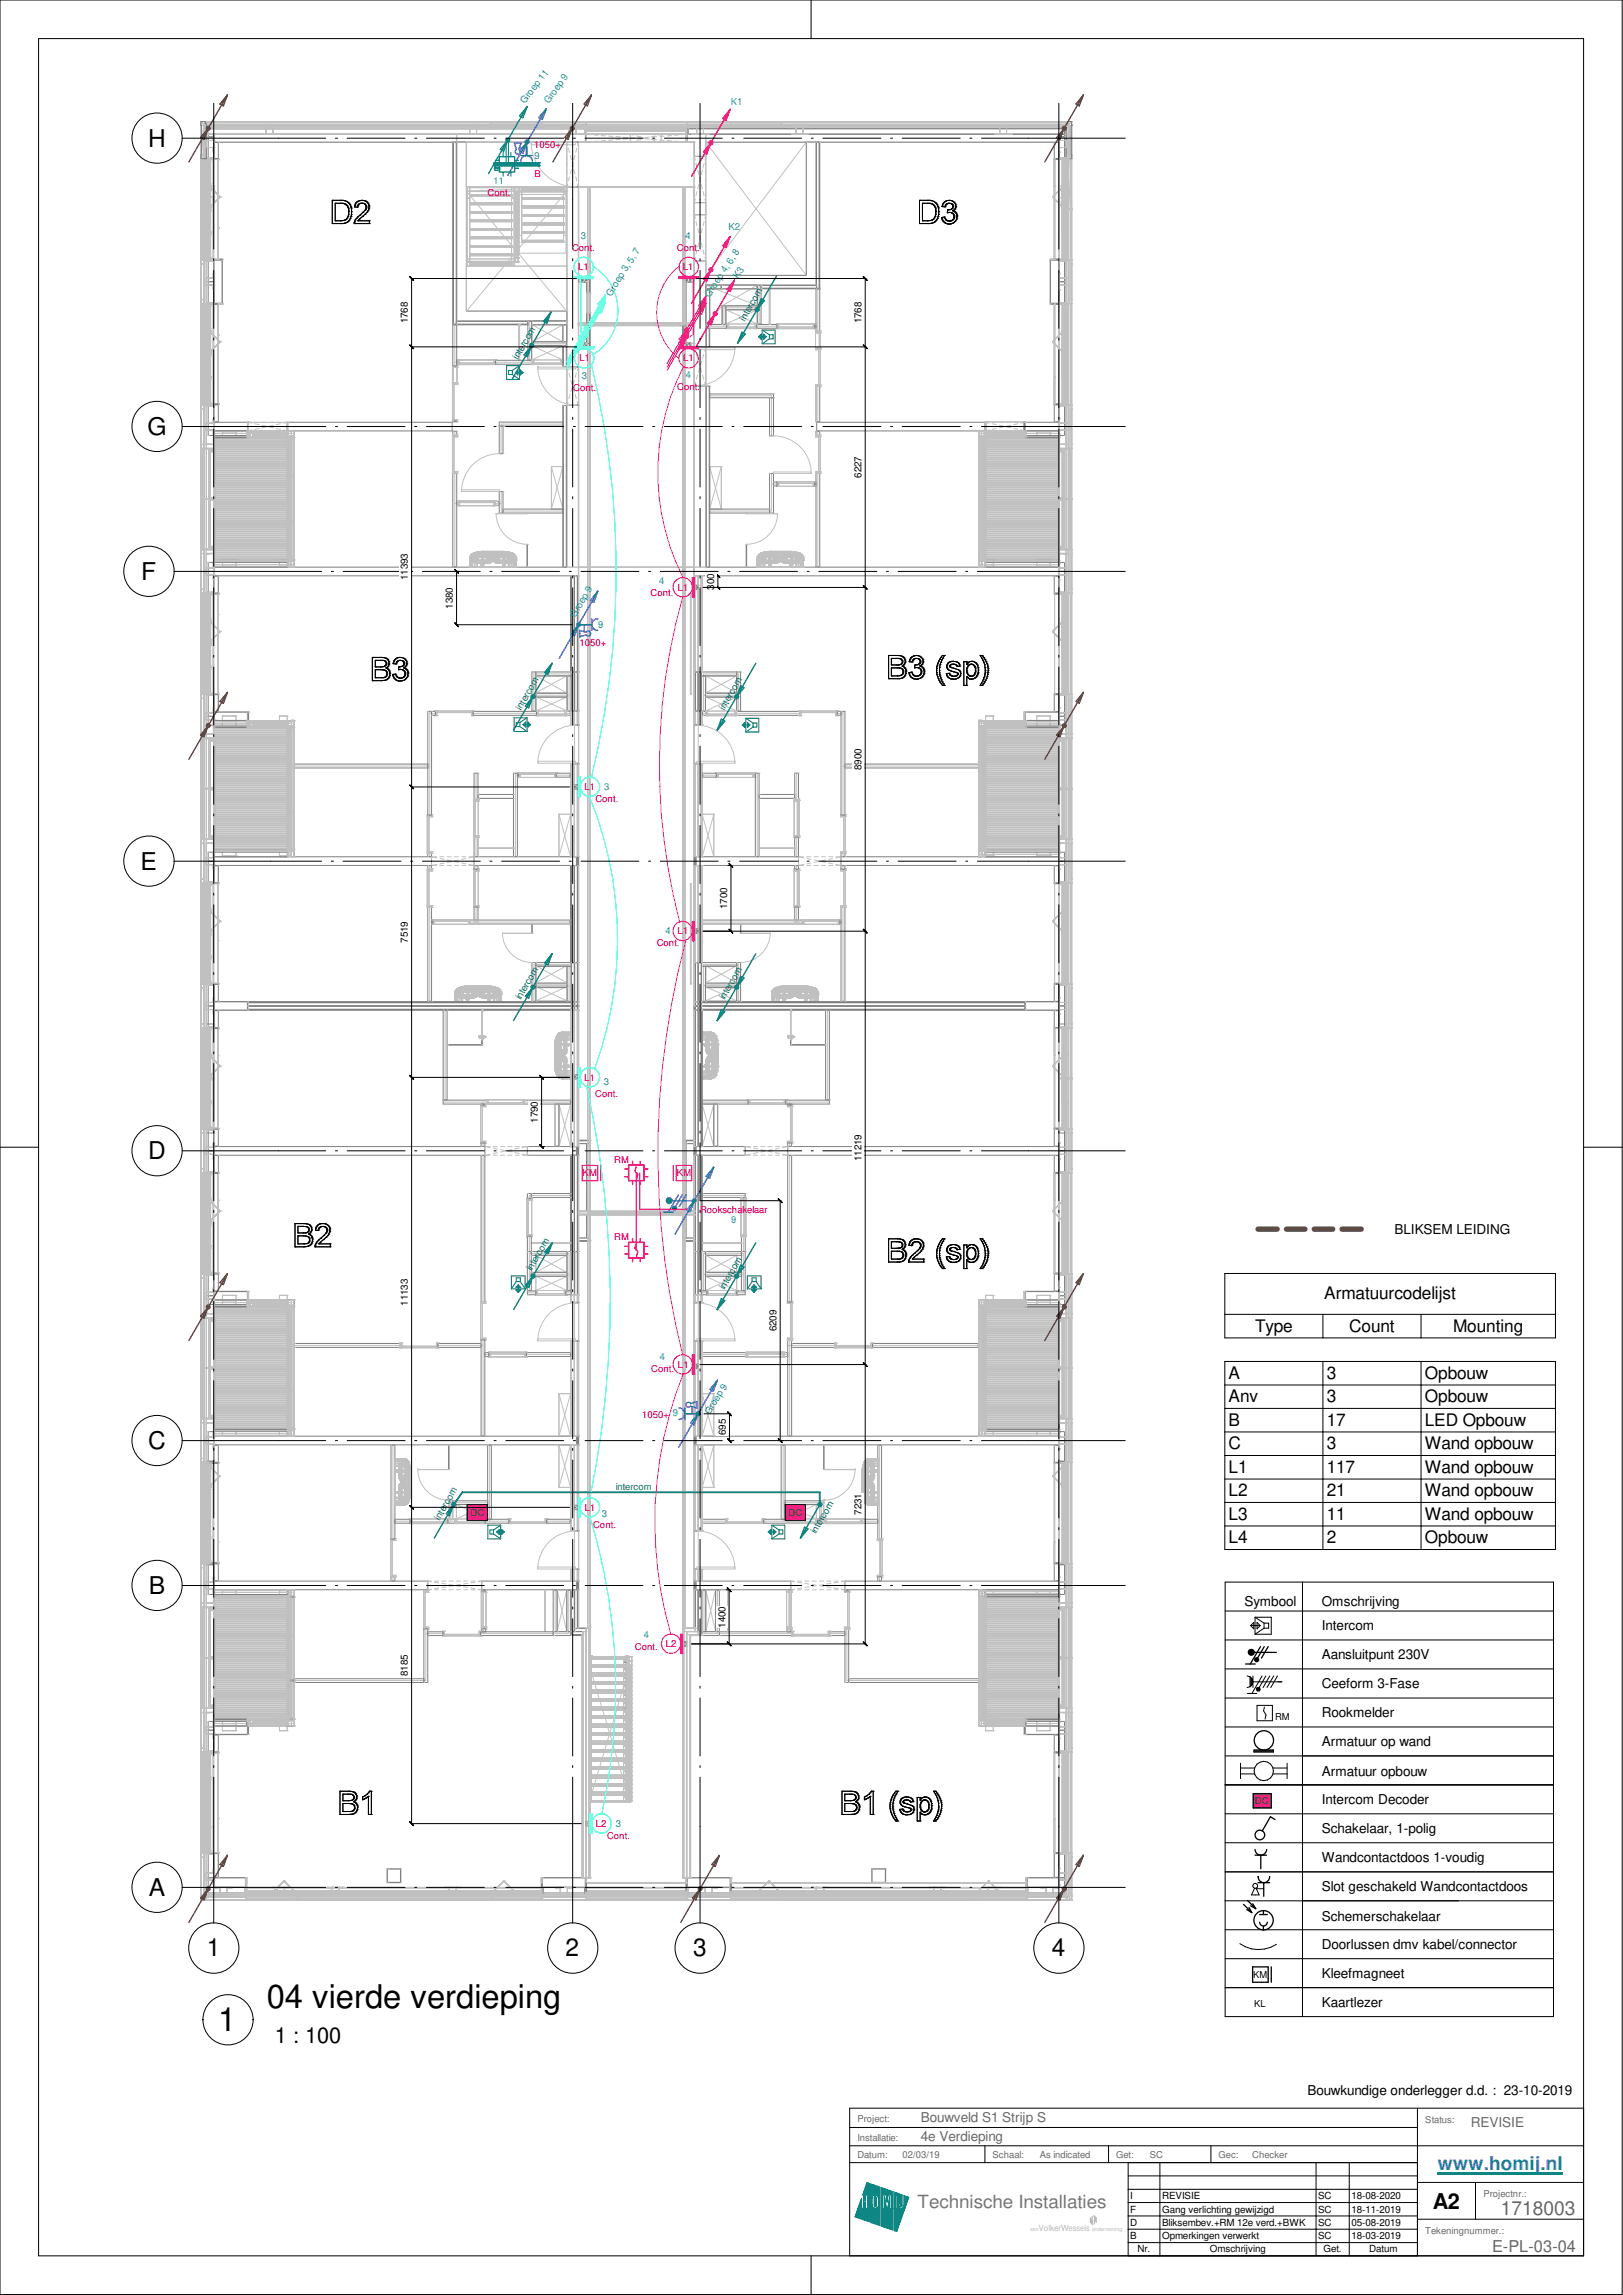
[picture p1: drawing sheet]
<svg xmlns="http://www.w3.org/2000/svg" width="420mm" height="594mm" viewBox="0 0 420 594" stroke-linecap="round" stroke-linejoin="round" font-family="sans-serif">
<defs><g id="words">
<g font-size="8.4">
<text x="69" y="519.7">04 vierde verdieping</text>
<text x="56.5" y="525.7">1</text>
</g>
<g font-size="6.3">
<text x="38.4" y="37.9">H</text>
<text x="38.2" y="112.6">G</text>
<text x="36.6" y="150.1">F</text>
<text x="36.4" y="225.1">E</text>
<text x="38.4" y="300.1">D</text>
<text x="38.4" y="375.1">C</text>
<text x="38.5" y="412.6">B</text>
<text x="38.5" y="490.7">A</text>
<text x="53.6" y="506.4">1</text>
<text x="146.4" y="506.4">2</text>
<text x="179.5" y="506.4">3</text>
<text x="272.3" y="506.4">4</text>
</g>
<g font-size="5.6">
<text x="71.2" y="528.8">1 : 100</text>
<text x="370.9" y="571.8">A2</text>
</g>
<text font-size="5" fill="#676767" x="388.5" y="573.3">1718003</text>
<text font-size="4.9" fill="#0080ff" x="372.2" y="561.8">www.homij.nl</text>
<text font-size="4.7" fill="#767676" x="237.5" y="571.7">Technische Installaties</text>
<g font-size="4.5">
<text x="342.8" y="336.4">Armatuurcodelijst</text>
<text x="324.9" y="344.7">Type</text>
<text x="349.2" y="344.7">Count</text>
<text x="376.2" y="344.7">Mounting</text>
<text x="318.1" y="356.9">A</text>
<text x="343.5" y="356.9">3</text>
<text x="368.9" y="356.9">Opbouw</text>
<text x="318.1" y="363">Anv</text>
<text x="343.5" y="363">3</text>
<text x="368.9" y="363">Opbouw</text>
<text x="318.1" y="369.1">B</text>
<text x="343.5" y="369.1">17</text>
<text x="368.9" y="369.1">LED Opbouw</text>
<text x="318.1" y="375.1">C</text>
<text x="343.5" y="375.1">3</text>
<text x="368.9" y="375.1">Wand opbouw</text>
<text x="318.1" y="381.2">L1</text>
<text x="343.5" y="381.2">117</text>
<text x="368.9" y="381.2">Wand opbouw</text>
<text x="318.1" y="387.3">L2</text>
<text x="343.5" y="387.3">21</text>
<text x="368.9" y="387.3">Wand opbouw</text>
<text x="318.1" y="393.4">L3</text>
<text x="343.5" y="393.4">11</text>
<text x="368.9" y="393.4">Wand opbouw</text>
<text x="318.1" y="399.5">L4</text>
<text x="343.5" y="399.5">2</text>
<text x="368.9" y="399.5">Opbouw</text>
</g>
<text font-size="4.2" fill="#676767" x="386.2" y="583">E-PL-03-04</text>
<g font-size="3.5">
<text x="361" y="319.4">BLIKSEM LEIDING</text>
<text x="322.2" y="415.7">Symbool</text>
<text x="342.2" y="415.7">Omschrijving</text>
<text x="342.2" y="421.9">Intercom</text>
<text x="342.2" y="429.4">Aansluitpunt 230V</text>
<text x="342.2" y="436.9">Ceeform 3-Fase</text>
<text x="342.2" y="444.4">Rookmelder</text>
<text x="342.2" y="451.9">Armatuur op wand</text>
<text x="342.2" y="459.8">Armatuur opbouw</text>
<text x="342.2" y="466.9">Intercom Decoder</text>
<text x="342.2" y="474.4">Schakelaar, 1-polig</text>
<text x="342.2" y="481.9">Wandcontactdoos 1-voudig</text>
<text x="342.2" y="489.4">Slot geschakeld Wandcontactdoos</text>
<text x="342.2" y="497.2">Schemerschakelaar</text>
<text x="342.2" y="504.4">Doorlussen dmv kabel/connector</text>
<text x="342.2" y="511.9">Kleefmagneet</text>
<text x="342.2" y="519.4">Kaartlezer</text>
<text x="338.5" y="542.2">Bouwkundige onderlegger d.d. : 23-10-2019</text>
</g>
<g font-size="3.5" fill="#676767">
<text x="238.4" y="549.4">Bouwveld S1 Strijp S</text>
<text x="380.7" y="550.6">REVISIE</text>
<text x="238.4" y="554.3">4e Verdieping</text>
</g>
<g font-size="2.5" fill="#0080c0">
<text x="135.9" y="26.9" transform="rotate(-52 135.9 26.9)">Groep 11</text>
<text x="142.1" y="27" transform="rotate(-54 142.1 27)">Groep 9</text>
<text x="189.2" y="27.1">K1</text>
<text x="138.3" y="41.2">9</text>
<text x="127.8" y="47.7">11</text>
<text x="188.6" y="59.6">K2</text>
<text x="150.3" y="61.9">3</text>
<text x="177.5" y="61.9">4</text>
<text x="158.2" y="76.8" transform="rotate(-58 158.2 76.8)">Groep 3, 5, 7</text>
<text x="183.8" y="77" transform="rotate(-57 183.8 77)">Groep 4, 6, 8</text>
<text x="191.1" y="72.3" transform="rotate(-58 191.1 72.3)">K3</text>
<text x="150.7" y="98.1">3</text>
<text x="177.5" y="97.8">4</text>
<text x="170.6" y="151.3">4</text>
<text x="149" y="159.9" transform="rotate(-60 149 159.9)">Groep 9</text>
<text x="154.9" y="162.7">9</text>
<text x="156.4" y="204.6">3</text>
<text x="172.3" y="241.9">4</text>
<text x="156.3" y="280.9">3</text>
<text x="189.3" y="316.7">9</text>
<text x="170.9" y="352.2">4</text>
<text x="183.7" y="366.3" transform="rotate(-58 183.7 366.3)">Groep 9</text>
<text x="155.8" y="392.6">3</text>
<text x="166.7" y="424">4</text>
<text x="159.4" y="472.9">3</text>
</g>
<g font-size="2.5" fill="#f00">
<text x="138.3" y="38.4">1050+</text>
<text x="138.3" y="45.8">B</text>
<text x="126.2" y="50.7">Cont.</text>
<text x="148.1" y="65">Cont.</text>
<text x="175.2" y="65">Cont.</text>
<text x="149.6" y="70">L1</text>
<text x="176.8" y="70">L1</text>
<text x="150" y="93.4">L1</text>
<text x="176.9" y="93.5">L1</text>
<text x="148.4" y="101.1">Cont.</text>
<text x="175.3" y="100.9">Cont.</text>
<text x="168.4" y="154.3">Cont.</text>
<text x="175.5" y="153">L1</text>
<text x="150" y="167.3">1050+</text>
<text x="151.3" y="204.6">L1</text>
<text x="154.1" y="207.6">Cont.</text>
<text x="170" y="244.9">Cont.</text>
<text x="175.4" y="241.9">L1</text>
<text x="151.3" y="279.8">L1</text>
<text x="154.1" y="284">Cont.</text>
<text x="150.8" y="304.5">KM</text>
<text x="159" y="301">RM</text>
<text x="175.3" y="304.5">KM</text>
<text x="181.2" y="313.9">Rookschakelaar</text>
<text x="159" y="321">RM</text>
<text x="175.5" y="354">L1</text>
<text x="168.6" y="355.2">Cont.</text>
<text x="166.2" y="367.1">1050+ 9</text>
<text x="151.4" y="391">L1</text>
<text x="153.5" y="395.6">Cont.</text>
<text x="164.4" y="427">Cont.</text>
<text x="172.3" y="426.4">L2</text>
<text x="154.3" y="472.9">L2</text>
<text x="157.1" y="476">Cont.</text>
</g>
<g font-size="2.5">
<text x="105.6" y="83.7" transform="rotate(-90 105.6 83.7)">1768</text>
<text x="223" y="83.7" transform="rotate(-90 223 83.7)">1768</text>
<text x="223" y="123.7" transform="rotate(-90 223 123.7)">6227</text>
<text x="105.6" y="150.2" transform="rotate(-90 105.6 150.2)">11393</text>
<text x="184.9" y="152.6" transform="rotate(-90 184.9 152.6)">300</text>
<text x="117.3" y="157.6" transform="rotate(-90 117.3 157.6)">1380</text>
<text x="223" y="199.3" transform="rotate(-90 223 199.3)">8900</text>
<text x="188.3" y="235.3" transform="rotate(-90 188.3 235.3)">1700</text>
<text x="105.6" y="244.1" transform="rotate(-90 105.6 244.1)">7519</text>
<text x="139.2" y="290.6" transform="rotate(-90 139.2 290.6)">1790</text>
<text x="223" y="300.6" transform="rotate(-90 223 300.6)">11219</text>
<text x="105.6" y="338" transform="rotate(-90 105.6 338)">11133</text>
<text x="201" y="344.6" transform="rotate(-90 201 344.6)">6209</text>
<text x="187.9" y="371.5" transform="rotate(-90 187.9 371.5)">695</text>
<text x="223" y="392.1" transform="rotate(-90 223 392.1)">7231</text>
<text x="187.8" y="421.3" transform="rotate(-90 187.8 421.3)">1400</text>
<text x="105.6" y="433.9" transform="rotate(-90 105.6 433.9)">8185</text>
<text x="330.1" y="445.3">RM</text>
<text x="324.4" y="512.1">KM</text>
<text x="324.7" y="519.6">KL</text>
<text x="292.6" y="569.3">I</text>
<text x="300.8" y="569.3">REVISIE</text>
<text x="341.2" y="569.3">SC</text>
<text x="349.8" y="569.3">18-08-2020</text>
<text x="292.6" y="572.7">F</text>
<text x="300.8" y="572.7">Gang verlichting gewijzigd</text>
<text x="341.2" y="572.7">SC</text>
<text x="349.8" y="572.7">18-11-2019</text>
<text x="292.6" y="579.6">B</text>
<text x="292.6" y="576.2">D</text>
<text x="300.8" y="579.6">Opmerkingen verwerkt</text>
<text x="300.8" y="576.2">Bliksembev.+RM 12e verd.+BWK</text>
<text x="341.2" y="576.2">SC</text>
<text x="341.2" y="579.6">SC</text>
<text x="349.8" y="576.2">05-08-2019</text>
<text x="349.8" y="579.6">18-03-2019</text>
<text x="294.5" y="583.1">Nr.</text>
<text x="313.2" y="583.1">Omschrijving</text>
<text x="342.6" y="583.1">Get.</text>
<text x="354.4" y="583.1">Datum</text>
</g>
<g font-size="2.5" fill="#008040">
<text x="192.8" y="83.2" transform="rotate(-60 192.8 83.2)">intercom</text>
<text x="134.1" y="93.2" transform="rotate(-60 134.1 93.2)">intercom</text>
<text x="134.9" y="183.9" transform="rotate(-60 134.9 183.9)">intercom</text>
<text x="187.5" y="183.9" transform="rotate(-60 187.5 183.9)">intercom</text>
<text x="134.8" y="259" transform="rotate(-60 134.8 259)">intercom</text>
<text x="187.5" y="259" transform="rotate(-60 187.5 259)">intercom</text>
<text x="137.6" y="329.1" transform="rotate(-60 137.6 329.1)">intercom</text>
<text x="187.5" y="333.9" transform="rotate(-60 187.5 333.9)">intercom</text>
<text x="159.4" y="385.7">intercom</text>
<text x="113.8" y="393.6" transform="rotate(-60 113.8 393.6)">intercom</text>
<text x="121.8" y="392.4">DC</text>
<text x="204.1" y="392.4">DC</text>
<text x="211.2" y="397.1" transform="rotate(-60 211.2 397.1)">intercom</text>
<text x="324.9" y="467.1">DC</text>
</g>
<g font-size="2.5" fill="#676767">
<text x="222" y="549.2">Project:</text>
<text x="369" y="549.5">Status:</text>
<text x="222" y="554.2">Installatie:</text>
<text x="222" y="558.7">Datum:</text>
<text x="233.6" y="558.6">02/03/19</text>
<text x="257" y="558.7">Schaal:</text>
<text x="269.2" y="558.6">As indicated</text>
<text x="289" y="558.7">Get:</text>
<text x="297.7" y="558.6">SC</text>
<text x="315.5" y="558.7">Gec:</text>
<text x="324.2" y="558.6">Checker</text>
<text x="384" y="568.7">Projectnr.:</text>
<text x="369" y="578.2">Tekeningnummer.:</text>
</g>
<text font-size="2.2" fill="#bababa" x="268.9" y="577.6">VolkerWessels</text>
<text font-size="1.4" fill="#bababa" x="282.7" y="577.6">onderneming</text>
</g></defs>
<g fill="none" stroke="#c0c0c0" stroke-width=".26">
<path d="M55.3 36.8h.1M55.3 34.8h.1M55.3 36.8h218.8M55.3 34.8h218.8M55.3 34.8v76.7M118.2 34.8h.1M118.2 34.8v14.7M151.6 36.8h.1M151.6 34.8h.1M151.6 34.8v2M163.2 36.8h.1M163.2 34.8h.1"/>
<path d="M163.2 34.8v2M171.2 36.8h.1M171.2 34.8h.1M171.2 34.8v2M177.9 36.8h.1M177.9 34.8h.1M177.9 34.8v2M182.7 34.8h.1M182.7 36.8h.1M182.7 36.8l26 34.5M182.7 34.8v2M208.7 36.8h.1"/>
<path d="M208.7 36.8l-26 34.5M208.7 36.8v34.5M209.3 36.8h.1M209.3 34.8h.1M209.3 34.8v37.1M211.2 36.8h.1M211.2 36.8v37M274.1 36.8h.1M274.1 34.8h.1M274.1 34.8v76.7M118.2 49.5h.1M118.2 49.5h1.9"/>
<path d="M120.1 49.5h.1M120.1 49.5v31.7M120.7 49.5l26 31.1M146.7 49.5l-26 31.1M182.7 71.3h.1M182.7 73.8h.1M182.7 71.3v2.5M182.7 71.3h26M182.7 73.8h28.5M186.9 79.2h.1M186.9 79.2v4.8M186.9 79.2h9.1"/>
<path d="M196 73.8h.1M196 71.9h.1M196 79.2h.1M196 71.9v7.3M196 71.9h13.3M208.7 71.3h.1M209.3 71.9h.1M211.2 73.8h.1M120.1 81.2h.1M120.1 81.2h26.6M137.6 89.5h.1M137.6 93.2h.1"/>
<path d="M137.6 89.5h8.1M137.6 89.5v3.7M137.6 93.2h8.1M137.8 84.1h.1M137.8 88.5h.1M137.8 84.1l7.9 4.4M137.8 84.1h7.9M137.8 84.1v4.4M137.8 88.5h7.9M145.7 84.1h.1M145.7 88.5h.1M145.7 89.5h.1"/>
<path d="M145.7 93.2h.1M145.7 84.1l-7.9 4.4M145.7 84.1v4.4M145.7 89.5v3.7M146.7 81.2h.1M146.7 81.2v65.6M182.7 84h.1M182.7 84v62.8M182.7 84h4.2M186.9 84h.1M187.9 80.2h.1M187.9 83.9h.1"/>
<path d="M187.9 80.2h8.1M187.9 80.2v3.7M187.9 83.9h8.1M196 80.2h.1M196 83.9h.1M196 80.2v3.7M55.3 111.5h.1M55.3 111.5h20.7M76 111.5h.1M76 111.5v35.3M253.4 111.5h.1M253.4 111.5h20.7"/>
<path d="M253.4 111.5v35.3M274.1 111.5h.1M142.7 120.8h.1M142.7 131.8h.1M142.7 120.8h3M142.7 131.8h3M142.7 120.8v11M145.7 120.8h.1M145.7 131.8h.1M145.7 120.8v11M183.7 120.8h.1M183.7 131.8h.1"/>
<path d="M183.7 120.8h3M183.7 120.8v11M183.7 131.8h3M186.7 120.8h.1M186.7 131.8h.1M186.7 120.8v11M55.3 146.8h.1M55.3 146.8v39.7M55.3 146.8h20.7M76 146.8h.1M146.7 146.8h.1M146.7 146.8h36"/>
<path d="M182.7 146.8h.1M253.4 146.8h.1M253.4 146.8h20.7M274.1 146.8h.1M274.1 146.8v39.7M138.7 175h.1M138.7 179.4h.1M138.7 175h8M138.7 179.4h8M138.7 175v4.4M146.7 175h.1M146.7 179.4h.1"/>
<path d="M146.7 175v4.4M182.7 175h.1M182.7 179.4h.1M182.7 175v4.4M182.7 175h8M182.7 179.4h8M190.7 175h.1M190.7 179.4h.1M190.7 175v4.4M55.3 186.5h.1M55.3 186.5h20.7M76 186.5h.1"/>
<path d="M76 186.5v35.3M138.7 180.4h.1M138.7 184.1h.1M138.7 180.4v3.7M138.7 180.4h8.1M138.7 184.1h8.1M146.8 184.1h.1M146.8 180.4h.1M146.8 180.4v3.7M182.6 180.4h.1M182.6 184.1h.1M182.6 180.4h8.1"/>
<path d="M182.6 180.4v3.7M182.6 184.1h8.1M190.7 180.4h.1M190.7 184.1h.1M190.7 180.4v3.7M253.4 186.5h.1M253.4 186.5v35.3M253.4 186.5h20.7M274.1 186.5h.1M144.7 210.8h.1M144.7 210.8v11M144.7 210.8h3"/>
<path d="M147.7 210.8h.1M147.7 210.8v11M181.8 210.8h.1M181.8 210.8v11M181.8 210.8h3M184.8 210.8h.1M184.8 210.8v11M55.3 221.8h.1M55.3 221.8v114.7M55.3 221.8h20.7M76 221.8h.1M144.7 221.8h.1"/>
<path d="M144.7 221.8h3M147.7 221.8h.1M181.8 221.8h.1M181.8 221.8h3M184.8 221.8h.1M253.4 221.8h.1M253.4 221.8h20.7M274.1 221.8h.1M274.1 221.8v114.7M138.7 250h.1M138.7 254.4h.1M138.7 255.4h.1"/>
<path d="M138.7 259.1h.1M138.7 250v4.4M138.7 255.4v3.7M138.7 250h8M138.7 254.4h8M138.7 255.4h8.1M138.7 259.1h8.1M146.7 250h.1M146.7 254.4h.1M146.7 250v4.4M146.8 259.1h.1M146.8 255.4h.1"/>
<path d="M146.8 255.4v3.7M182.6 255.4h.1M182.6 259.1h.1M182.6 255.4v3.7M182.6 255.4h8.1M182.6 259.1h8.1M182.7 250h.1M182.7 254.4h.1M182.7 250v4.4M182.7 250h8M182.7 254.4h8M190.7 250h.1"/>
<path d="M190.7 254.4h.1M190.7 259.1h.1M190.7 255.4h.1M190.7 250v4.4M190.7 255.4v3.7M144.7 285.8h.1M144.7 296.8h.1M144.7 285.8v11M144.7 296.8h3M144.7 285.8h3M147.7 285.8h.1M147.7 296.8h.1"/>
<path d="M147.7 285.8v11M181.8 285.8h.1M181.8 296.8h.1M181.8 285.8v11M181.8 296.8h3M181.8 285.8h3M184.8 296.8h.1M184.8 285.8h.1M184.8 285.8v11M55.3 336.5h.1M55.3 336.5h20.7M76 336.5h.1"/>
<path d="M76 336.5v35.3M138.7 325h.1M138.7 329.4h.1M138.7 330.4h.1M138.7 334.1h.1M138.7 325v4.4M138.7 330.4v3.7M138.7 325h8M138.7 329.4h8M138.7 330.4h8.1M138.7 334.1h8.1M146.7 325h.1"/>
<path d="M146.7 329.4h.1M146.7 325v4.4M146.8 334.1h.1M146.8 330.4h.1M146.8 330.4v3.7M182.6 330.4h.1M182.6 334.1h.1M182.6 330.4v3.7M182.6 330.4h8.1M182.6 334.1h8.1M182.7 325h.1M182.7 329.4h.1"/>
<path d="M182.7 325v4.4M182.7 325h8M182.7 329.4h8M190.7 325h.1M190.7 329.4h.1M190.7 334.1h.1M190.7 330.4h.1M190.7 325v4.4M190.7 330.4v3.7M253.4 336.5h.1M253.4 336.5v35.3M253.4 336.5h20.7"/>
<path d="M274.1 336.5h.1M55.3 371.8h.1M55.3 371.8v39.7M55.3 371.8h20.7M76 371.8h.1M144.7 374h.1M144.7 360.8h.1M144.7 371.8h.1M144.7 371.8h3M144.7 374h3M144.7 360.8v11M144.7 374v11"/>
<path d="M144.7 360.8h3M147.7 374h.1M147.7 360.8h.1M147.7 371.8h.1M147.7 360.8v11M147.7 374v11M181.8 374h.1M181.8 360.8h.1M181.8 371.8h.1M181.8 371.8h3M181.8 374h3M181.8 360.8v11"/>
<path d="M181.8 374v11M181.8 360.8h3M184.8 374h.1M184.8 371.8h.1M184.8 360.8h.1M184.8 360.8v11M184.8 374v11M253.4 371.8h.1M253.4 371.8h20.7M274.1 371.8h.1M274.1 371.8v39.7M118.2 389.5h.1"/>
<path d="M118.2 393.2h.1M118.2 389.5h8M118.2 393.2h8M118.2 389.5v3.7M126.2 389.5h.1M126.2 393.2h.1M126.2 389.5v3.7M144.7 385h.1M144.7 385h3M147.7 385h.1M181.8 385h.1M181.8 385h3"/>
<path d="M184.8 385h.1M203.2 389.5h.1M203.2 393.2h.1M203.2 389.5h8.1M203.2 389.5v3.7M203.2 393.2h8.1M211.3 389.5h.1M211.3 393.2h.1M211.3 389.5v3.7M55.3 411.5h.1M55.3 411.5h20.7M76 411.5h.1"/>
<path d="M76 411.5v35.3M144.2 411.5h.1M144.2 411.5h2.5M144.2 411.5v10.9M146.7 411.5h.1M146.7 411.5v10.9M182.7 411.5h.1M182.7 411.5v10.9M182.7 411.5h2.6M185.3 411.5h.1M185.3 411.5v10.9M253.4 411.5h.1"/>
<path d="M253.4 411.5v35.3M253.4 411.5h20.7M274.1 411.5h.1M144.2 422.4h.1M144.2 422.4h2.5M146.7 422.4h.1M152.5 431h.1M152.5 431l10.6 35.5M152.5 431h10.6M152.5 431v35.5M163.1 431h.1M163.1 431l-10.6 35.5"/>
<path d="M163.1 431v35.5M182.7 422.4h.1M182.7 422.4h2.6M185.3 422.4h.1M55.3 446.8h.1M55.3 446.8v41.8M55.3 446.8h20.7M76 446.8h.1M253.4 446.8h.1M253.4 446.8h20.7M274.1 446.8h.1M274.1 446.8v41.8"/>
<path d="M152.5 466.5h.1M152.5 466.5h10.6M163.1 466.5h.1M55.3 488.6h.1M55.3 488.6h218.8M274.1 488.6h.1"/>
</g>
<path d="M55.3 34.8h218.8v2h-218.8z" fill="#fff"/>
<path d="M55.3 34.8h96.3v2h-96.3zM179.7 36.8h-1.8v-2h96.2v2h-91.4" fill="none" stroke="#808080" stroke-width=".26"/>
<g fill="none" stroke="#c0c0c0" stroke-width=".26">
<path d="M55.3 36.8h.1M55.3 34.8h.1M151.6 36.8h.1M151.6 34.8h.1M151.6 34.8l1.4 .1M151.6 34.8v.6M151.6 36.2v.6M151.6 34.8h1.4M151.6 36.8h1.4M153 36.7l-1.4 .1M153.7 34.8h1.1M153.7 36.8h1.1"/>
<path d="M153.8 34.9l1.1 .1M154.9 36.5l-1.1 .1M155.6 34.8h1.1M155.6 36.8h1.1M155.7 35.1l1.1 .1M156.8 36.4l-1.1 .1M157.5 34.8h1.1M157.5 36.8h1.1M157.6 35.2l1.1 .1M158.7 36.2l-1.1 .1M159.4 35.3l1.1 .1M159.4 34.8h1.1"/>
<path d="M159.4 36.8h1.1M160.5 36.1l-1.1 .1M161.3 35.5l1.1 .1M161.3 34.8h1.1M161.3 36.8h1.1M162.4 35.9l-1.1 .1M163.2 35.6l1.1 .1M163.2 34.8h1.1M163.2 36.8h1.1M164.3 35.8l-1.1 .1M165.1 35.8l1.1 .1M165.1 34.8h1.1"/>
<path d="M165.1 36.8h1.1M166.2 35.6l-1.1 .1M167 35.9l1.1 .1M167 34.8h1.1M167 36.8h1.1M168.1 35.5l-1.1 .1M168.9 36.1l1.1 .1M168.9 34.8h1.1M168.9 36.8h1.1M170 35.3l-1.1 .1M170.8 36.2l1.1 .1M170.8 34.8h1.1"/>
<path d="M170.8 36.8h1.1M171.9 35.2l-1.1 .1M172.7 36.4l1.1 .1M172.7 34.8h1.1M172.7 36.8h1.1M173.8 35.1l-1.1 .1M174.6 36.5l1.1 .1M174.6 34.8h1.1M174.6 36.8h1.1M175.7 34.9l-1.1 .1M176.5 36.7l1.4 .1M176.5 34.8h1.4"/>
<path d="M176.5 36.8h1.4M177.9 36.8h.1M177.9 34.8h.1M177.9 34.8l-1.4 .1M177.9 34.8v.6M177.9 36.2v.6M274.1 36.8h.1M274.1 34.8h.1"/>
</g>
<path d="M55.3 109.3h61.8v2.2h-61.8z" fill="#fff"/>
<path d="M55.3 109.3h8.8v2.2h-8.8zM74.5 109.3h42.6v2.2h-42.6z" fill="none" stroke="#808080" stroke-width=".26"/>
<path d="M55.3 111.5h.1M55.3 109.3h.1M64.1 111.5h.1M64.1 109.3h.1M74.5 111.5h.1M74.5 109.3h.1M117.1 111.5h.1M117.1 109.3h.1" fill="none" stroke="#c0c0c0" stroke-width=".26"/>
<path d="M55.3 146.8h94.4v2.3h-94.4z" fill="#fff"/>
<path d="M146.7 146.8h-91.4v2.3h94.4v-2.3" fill="none" stroke="#808080" stroke-width=".26"/>
<path d="M55.3 149.1h.1M55.3 146.8h.1M149.7 149.1h.1" fill="none" stroke="#c0c0c0" stroke-width=".26"/>
<path d="M179.7 146.8h94.4v2.3h-94.4z" fill="#fff"/>
<path d="M179.7 146.8v2.3h94.4v-2.3h-91.4" fill="none" stroke="#808080" stroke-width=".26"/>
<path d="M179.7 149.1h.1M274.1 149.1h.1M274.1 146.8h.1" fill="none" stroke="#c0c0c0" stroke-width=".26"/>
<path d="M55.3 221.8h93.9v2.2h-93.9z" fill="#fff"/>
<path d="M55.3 221.8h56.4v2.2h-56.4zM122.7 221.8h26.5v2.2h-26.5z" fill="none" stroke="#808080" stroke-width=".26"/>
<path d="M55.3 224h.1M55.3 221.8h.1M111.7 224h.1M111.7 221.8h.1M122.7 224h.1M122.7 221.8h.1M149.2 224h.1M149.2 221.8h.1" fill="none" stroke="#c0c0c0" stroke-width=".26"/>
<path d="M180.2 221.8h93.9v2.2h-93.9z" fill="#fff"/>
<path d="M180.2 221.8h26.5v2.2h-26.5zM217.7 221.8h56.4v2.2h-56.4z" fill="none" stroke="#808080" stroke-width=".26"/>
<path d="M180.2 224h.1M180.2 221.8h.1M206.7 224h.1M206.7 221.8h.1M217.7 224h.1M217.7 221.8h.1M274.1 224h.1M274.1 221.8h.1" fill="none" stroke="#c0c0c0" stroke-width=".26"/>
<path d="M55.3 296.8h93.9v2.2h-93.9z" fill="#fff"/>
<path d="M55.3 296.8h70.2v2.2h-70.2zM136.5 296.8h12.7v2.2h-12.7z" fill="none" stroke="#808080" stroke-width=".26"/>
<path d="M55.3 299h.1M55.3 296.8h.1M125.5 299h.1M125.5 296.8h.1M136.5 299h.1M136.5 296.8h.1M149.2 299h.1M149.2 296.8h.1" fill="none" stroke="#c0c0c0" stroke-width=".26"/>
<path d="M180.2 296.8h93.9v2.2h-93.9z" fill="#fff"/>
<path d="M180.2 296.8h12.7v2.2h-12.7zM203.9 296.8h70.2v2.2h-70.2z" fill="none" stroke="#808080" stroke-width=".26"/>
<path d="M180.2 299h.1M180.2 296.8h.1M192.9 299h.1M192.9 296.8h.1M203.9 299h.1M203.9 296.8h.1M274.1 299h.1M274.1 296.8h.1" fill="none" stroke="#c0c0c0" stroke-width=".26"/>
<path d="M55.3 371.8h93.9v2.2h-93.9z" fill="#fff"/>
<path d="M55.3 371.8h93.9v2.2h-93.9z" fill="none" stroke="#808080" stroke-width=".26"/>
<path d="M55.3 374h.1M55.3 371.8h.1M149.2 374h.1M149.2 371.8h.1" fill="none" stroke="#c0c0c0" stroke-width=".26"/>
<path d="M180.2 371.8h93.9v2.2h-93.9z" fill="#fff"/>
<path d="M180.2 371.8h93.9v2.2h-93.9z" fill="none" stroke="#808080" stroke-width=".26"/>
<path d="M180.2 374h.1M180.2 371.8h.1M274.1 374h.1M274.1 371.8h.1" fill="none" stroke="#c0c0c0" stroke-width=".26"/>
<path d="M55.3 409.3h93.9v2.2h-93.9z" fill="#fff"/>
<path d="M55.3 409.3h55.4v2.2h-55.4zM124.7 409.3h24.5v2.2h-24.5z" fill="none" stroke="#808080" stroke-width=".26"/>
<path d="M55.3 411.5h.1M55.3 409.3h.1M110.7 411.5h.1M110.7 409.3h.1M124.7 411.5h.1M124.7 409.3h.1M149.2 411.5h.1M149.2 409.3h.1" fill="none" stroke="#c0c0c0" stroke-width=".26"/>
<path d="M180.2 409.3h93.9v2.2h-93.9z" fill="#fff"/>
<path d="M180.2 409.3h24.5v2.2h-24.5zM218.7 409.3h55.4v2.2h-55.4z" fill="none" stroke="#808080" stroke-width=".26"/>
<g fill="none" stroke="#c0c0c0" stroke-width=".26">
<path d="M110.7 409.3l1 .1M110.7 409.3v.7M110.7 410.8v.7M110.7 409.3h.9M110.7 411.5h.9M111.7 411.4l-1 .1M112.4 409.3h1.1M112.4 411.5h1.1M112.5 409.6l1.1 .1M113.6 411.1l-1.1 .2M114.3 409.3h1.1M114.3 411.5h1.1"/>
<path d="M114.4 409.9l1 .1M115.4 410.8l-1 .1M116.2 410.2l1.1 .1M116.2 409.3h1.1M116.2 411.5h1.1M117.3 410.5l-1.1 .1M118.1 410.5l1.1 .1M118.2 409.3h1.1M118.2 411.5h1.1M119.2 410.2l-1.1 .1M120 410.8l1.1 .1M120 409.3h1.1"/>
<path d="M120 411.5h1.1M121.1 409.9l-1.1 .1M121.9 411.1l1.1 .2M121.9 409.3h1.1M121.9 411.5h1.1M123 409.6l-1.1 .1M123.7 411.4l1 .1M123.8 409.3h.9M123.8 411.5h.9M124.7 409.3l-1 .1M124.7 409.3v.7M124.7 410.8v.7"/>
<path d="M180.2 411.5h.1M180.2 409.3h.1M204.7 411.5h.1M204.7 409.3h.1M204.7 409.3h.9M204.7 411.5h.9M204.7 409.3l1 .1M204.7 409.3v.7M204.7 410.8v.7M205.7 411.4l-1 .1M206.4 409.3h1.1M206.4 411.5h1.1"/>
<path d="M206.5 409.6l1.1 .1M207.6 411.1l-1.1 .2M208.3 409.3h1.1M208.3 411.5h1.1M208.4 409.9l1.1 .1M209.5 410.8l-1.1 .1M210.2 409.3h1.1M210.2 411.5h1.1M210.3 410.2l1 .1M211.3 410.5l-1 .1M212.1 409.3h1.1M212.1 411.5h1.1"/>
<path d="M212.1 410.5l1.1 .1M213.2 410.2l-1.1 .1M214 410.8l1.1 .1M214 409.3h1.1M214 411.5h1.1M215.1 409.9l-1.1 .1M215.9 411.1l1.1 .2M215.9 409.3h1.1M215.9 411.5h1.1M217 409.6l-1.1 .1M217.8 411.4l.9 .1M217.8 409.3h.9"/>
<path d="M217.8 411.5h.9M218.7 411.5h.1M218.7 409.3h.1M218.7 409.3l-.9 .1M218.7 409.3v.7M218.7 410.8v.7M274.1 411.5h.1M274.1 409.3h.1"/>
</g>
<path d="M208.7 36.8h2.5v34.5h-2.5z" fill="#fff"/>
<path d="M208.7 71.3v-34.5h2.5v34.5" fill="none" stroke="#808080" stroke-width=".26"/>
<path d="M208.7 36.8h.1M211.2 36.8h.1M208.7 71.3h.1" fill="none" stroke="#c0c0c0" stroke-width=".26"/>
<path d="M182.7 71.3h28.5v2.5h-28.5z" fill="#fff"/>
<path d="M208.7 71.3h-26v2.5h28.5v-2.5" fill="none" stroke="#808080" stroke-width=".26"/>
<path d="M182.7 71.3h.1M182.7 73.8h.1M211.2 73.8h.1" fill="none" stroke="#c0c0c0" stroke-width=".26"/>
<path d="M179.7 36.8h3v110h-3z" fill="#fff"/>
<path d="M179.7 36.8v3.7h3v-3.7M179.7 52.5h3v3.1h-3zM179.7 67.6h3v22.3h-3zM179.7 146.8v-46.8h3v46.8" fill="none" stroke="#808080" stroke-width=".26"/>
<g fill="none" stroke="#c0c0c0" stroke-width=".26">
<path d="M179.7 36.8h.1M182.7 36.8h.1M179.7 40.5h.1M179.7 52.5h.1M179.7 55.6h.1M182.7 55.6h.1M182.7 52.5h.1M182.7 40.5h.1M179.7 67.6h.1M182.7 67.6h.1M179.7 89.9h.1M179.7 100h.1"/>
<path d="M182.7 100h.1M182.7 89.9h.1M182.7 146.8h.1"/>
</g>
<path d="M146.7 48.5h3v98.3h-3z" fill="#fff"/>
<path d="M146.7 48.5h3v46.4h-3zM146.7 146.8v-41.9h3v41.9" fill="none" stroke="#808080" stroke-width=".26"/>
<g fill="none" stroke="#c0c0c0" stroke-width=".26">
<path d="M146.7 36.8l.2 .8M146.7 36.8v.7M146.7 38.3v1.1M146.7 36.8h1.1M147.2 38.4l.2 1.1M148.6 36.8h1.1M149.3 38.4l-.2 1.1M149.7 36.8l-.2 .8M149.7 36.8v.7M149.7 38.3v1.1M146.7 48.5h.1M146.7 48.5h1.1"/>
<path d="M146.7 40.2v1.1M146.7 42.1v1.1M146.7 44v1.1M146.7 45.9v1.1M146.7 47.8v.7M146.9 47.6l-.2 .9M147.4 45.8l-.2 1M147.6 40.3l.3 1M147.9 43.9l-.3 1.1M148.1 42.1l.3 1M148.4 42.1l-.3 1M148.5 43.9l.3 1.1"/>
<path d="M148.6 48.5h1.1M148.8 40.3l-.3 1M149.1 45.8l.2 1M149.5 47.6l.2 .9M149.7 48.5h.1M149.7 40.2v1.1M149.7 42.1v1.1M149.7 44v1.1M149.7 45.9v1.1M149.7 47.8v.7M179.7 40.5l.3 1M179.7 40.5h1.1"/>
<path d="M179.7 52.5h1.1M179.7 40.5v.8M179.7 42.1v1.1M179.7 44v1.1M179.7 45.9v1.1M179.7 47.8v1.1M179.7 49.7v1.1M179.7 51.6v.9M179.7 55.6v.8M179.7 57.2v1.1M179.7 59.1v1.1M179.7 55.6l.3 1"/>
<path d="M179.7 55.6h1.1M180 51.5l-.3 1M180.2 42.3l.2 1M180.2 57.4l.2 1M180.4 49.6l-.2 1.1M180.6 44.1l.3 1.1M180.6 59.2l.3 1M180.9 47.8l-.3 1.1M181.1 45.9l.3 1.1M181.4 45.9l-.3 1.1M181.6 47.8l.2 1.1M181.6 40.5h1.1"/>
<path d="M181.6 52.5h1.1M181.6 55.6h1.1M181.8 44.1l-.2 1.1M181.8 59.2l-.2 1M182 49.6l.3 1.1M182.3 42.3l-.3 1M182.3 57.4l-.3 1M182.5 51.5l.2 1M182.7 40.5l-.2 1M182.7 40.5v.8M182.7 42.1v1.1M182.7 44v1.1"/>
<path d="M182.7 45.9v1.1M182.7 47.8v1.1M182.7 49.7v1.1M182.7 51.6v.9M182.7 55.6v.8M182.7 57.2v1.1M182.7 59.1v1.1M182.7 55.6l-.2 1M179.7 61v1.1M179.7 62.9v1.1M179.7 64.8v1.1M179.7 66.7v.9"/>
<path d="M179.7 67.6h1.1M180 66.5l-.3 1.1M180.4 64.7l-.2 1.1M180.9 62.9l-.3 1.1M181.1 61l.3 1.1M181.4 61l-.3 1.1M181.6 62.9l.2 1.1M181.6 67.6h1.1M182 64.7l.3 1.1M182.5 66.5l.2 1.1M182.7 61v1.1M182.7 62.9v1.1"/>
<path d="M182.7 64.8v1.1M182.7 66.7v.9M146.7 94.9h.1M146.7 94.9v.8M146.7 96.5v1.1M146.7 98.4v1.1M146.7 94.9l.3 1M146.7 94.9h1.1M147.3 96.6l.3 1.1M147.8 98.5l.3 1M148.6 94.9h1.1M148.7 98.5l-.4 1"/>
<path d="M149.2 96.6l-.3 1.1M149.7 94.9h.1M149.7 94.9v.8M149.7 96.5v1.1M149.7 98.4v1.1M149.7 94.9l-.3 1M146.7 104.9h.1M146.7 100.3v1.1M146.7 102.2v1.1M146.7 104.1v.8M146.7 104.9h1.1M147 103.9l-.3 1"/>
<path d="M147.6 102.1l-.3 1.1M148.1 100.3l-.3 1M148.3 100.3l.4 1M148.6 104.9h1.1M148.9 102.1l.3 1.1M149.4 103.9l.3 1M149.7 104.9h.1M149.7 100.3v1.1M149.7 102.2v1.1M149.7 104.1v.8M146.7 146.8h.1"/>
</g>
<path d="M211.4 109.3h62.7v2.2h-62.7z" fill="#fff"/>
<path d="M211.4 109.3h43.6v2.2h-43.6zM265.4 109.3h8.7v2.2h-8.7z" fill="none" stroke="#808080" stroke-width=".26"/>
<g fill="none" stroke="#c0c0c0" stroke-width=".26">
<path d="M179.7 89.9l.3 1M179.7 89.9h1.1M179.7 100h1.1M179.7 89.9v.8M179.7 91.5v1.1M179.7 93.4v1.1M179.7 95.3v1.1M179.7 97.2v1.1M179.7 99.1v.9M180 98.9l-.3 1.1M180.3 91.7l.3 1M180.6 97.1l-.3 1.1"/>
<path d="M180.8 93.5l.3 1M181.1 95.3l-.3 1.1M181.4 95.3l.3 1.1M181.6 89.9h1.1M181.6 100h1.1M181.7 93.5l-.3 1M181.9 97.1l.3 1.1M182.2 91.7l-.3 1M182.4 98.9l.3 1.1M182.7 89.9l-.3 1M182.7 89.9v.8M182.7 91.5v1.1"/>
<path d="M182.7 93.4v1.1M182.7 95.3v1.1M182.7 97.2v1.1M182.7 99.1v.9M64.1 109.3h1M64.1 111.5h1M64.1 109.3l1.1 .2M64.1 109.3v.7M64.1 110.8v.7M65.2 111.3l-1.1 .2M65.9 109.3h1.1M65.9 111.5h1.1"/>
<path d="M66 109.7l1.1 .2M67.1 110.9l-1.1 .2M67.8 109.3h1.1M67.8 111.5h1.1M67.8 110.1l1.1 .2M68.9 110.5l-1.1 .2M69.7 109.3h1.1M69.7 111.5h1.1M69.7 110.5l1 .2M70.7 110.1l-1 .2M71.5 110.9l1.1 .2M71.6 109.3h1.1"/>
<path d="M71.6 111.5h1.1M72.6 109.7l-1.1 .2M73.4 111.3l1.1 .2M73.5 109.3h1M73.5 111.5h1M74.5 109.3l-1.1 .2M74.5 109.3v.7M74.5 110.8v.7M211.4 111.5h.1M211.4 109.3h.1M255 111.5h.1M255 109.3h.1"/>
<path d="M255 109.3l1.1 .2M255 109.3v.7M255 110.8v.7M255 109.3h1M255 111.5h1M256.1 111.3l-1.1 .2M256.8 109.3h1.1M256.8 111.5h1.1M256.8 109.7l1.1 .2M257.9 110.9l-1.1 .2M258.7 109.3h1.1M258.7 111.5h1.1"/>
<path d="M258.7 110.1l1.1 .2M259.8 110.5l-1.1 .2M260.6 110.5l1 .2M260.6 109.3h1.1M260.6 111.5h1.1M261.6 110.1l-1 .2M262.4 110.9l1.1 .2M262.5 109.3h1.1M262.5 111.5h1.1M263.5 109.7l-1.1 .2M264.3 111.3l1.1 .2M264.4 109.3h1"/>
<path d="M264.4 111.5h1M265.4 111.5h.1M265.4 109.3h.1M265.4 109.3l-1.1 .2M265.4 109.3v.7M265.4 110.8v.7M274.1 111.5h.1M274.1 109.3h.1"/>
</g>
<path d="M55.3 486.1h8.3v2.5h-8.3z" fill="#fff"/>
<path d="M55.3 486.1h8.3v2.5h-8.3z" fill="none" stroke="#808080" stroke-width=".34"/>
<path d="M55.3 488.6h.1M55.3 486.1h.1M63.6 486.1h.1M63.6 488.6h.1" fill="none" stroke="#c0c0c0" stroke-width=".26"/>
<path d="M265.9 486.1h8.2v2.5h-8.2z" fill="#fff"/>
<path d="M265.9 486.1h8.2v2.5h-8.2z" fill="none" stroke="#808080" stroke-width=".34"/>
<path d="M265.9 488.6h.1M265.9 486.1h.1M274.1 486.1h.1M274.1 488.6h.1" fill="none" stroke="#c0c0c0" stroke-width=".26"/>
<path d="M140.4 486.1h11.2v2.5h-11.2z" fill="#fff"/>
<path d="M140.4 486.1h11.2v2.5h-11.2z" fill="none" stroke="#808080" stroke-width=".34"/>
<path d="M140.4 488.6h.1M140.4 486.1h.1M151.6 486.1h.1M151.6 488.6h.1" fill="none" stroke="#c0c0c0" stroke-width=".26"/>
<path d="M177.9 486.1h11.2v2.5h-11.2z" fill="#fff"/>
<path d="M177.9 486.1h11.2v2.5h-11.2z" fill="none" stroke="#808080" stroke-width=".34"/>
<path d="M177.9 488.6h.1M177.9 486.1h.1M189.1 486.1h.1M189.1 488.6h.1" fill="none" stroke="#c0c0c0" stroke-width=".26"/>
<path d="M100.2 483.8h3.5v3.5h-3.5z" fill="#fff"/>
<path d="M100.2 483.8h3.5v3.5h-3.5z" fill="none" stroke="#808080" stroke-width=".34"/>
<path d="M100.2 487.3h.1M100.2 483.8h.1M103.7 483.8h.1M103.7 487.3h.1" fill="none" stroke="#c0c0c0" stroke-width=".26"/>
<path d="M225.7 483.8h3.5v3.5h-3.5z" fill="#fff"/>
<path d="M225.7 483.8h3.5v3.5h-3.5z" fill="none" stroke="#808080" stroke-width=".34"/>
<path d="M225.7 487.3h.1M225.7 483.8h.1M229.2 483.8h.1M229.2 487.3h.1" fill="none" stroke="#c0c0c0" stroke-width=".26"/>
<path d="M55.3 446.8h8.8v2.2h-8.8z" fill="#fff"/>
<path d="M55.3 446.8h8.8v2.2h-8.8z" fill="none" stroke="#808080" stroke-width=".34"/>
<path d="M55.3 449h.1M55.3 446.8h.1M64.1 446.8h.1M64.1 449h.1" fill="none" stroke="#c0c0c0" stroke-width=".26"/>
<path d="M265.4 446.8h8.7v2.2h-8.7z" fill="#fff"/>
<path d="M265.4 446.8h8.7v2.2h-8.7z" fill="none" stroke="#808080" stroke-width=".34"/>
<path d="M265.4 449h.1M265.4 446.8h.1M274.1 446.8h.1M274.1 449h.1" fill="none" stroke="#c0c0c0" stroke-width=".26"/>
<path d="M55.3 334.3h8.8v2.2h-8.8z" fill="#fff"/>
<path d="M55.3 334.3h8.8v2.2h-8.8z" fill="none" stroke="#808080" stroke-width=".34"/>
<path d="M55.3 336.5h.1M55.3 334.3h.1M64.1 334.3h.1M64.1 336.5h.1" fill="none" stroke="#c0c0c0" stroke-width=".26"/>
<path d="M265.4 334.3h8.7v2.2h-8.7z" fill="#fff"/>
<path d="M265.4 334.3h8.7v2.2h-8.7z" fill="none" stroke="#808080" stroke-width=".34"/>
<path d="M265.4 336.5h.1M265.4 334.3h.1M274.1 334.3h.1M274.1 336.5h.1" fill="none" stroke="#c0c0c0" stroke-width=".26"/>
<path d="M55.3 259.3h8.8v2.2h-8.8z" fill="#fff"/>
<path d="M55.3 259.3h8.8v2.2h-8.8z" fill="none" stroke="#808080" stroke-width=".34"/>
<path d="M55.3 259.3h.1M64.1 259.3h.1M55.3 261.5h.1M64.1 261.5h.1" fill="none" stroke="#c0c0c0" stroke-width=".26"/>
<path d="M265.4 259.3h8.7v2.2h-8.7z" fill="#fff"/>
<path d="M265.4 259.3h8.7v2.2h-8.7z" fill="none" stroke="#808080" stroke-width=".34"/>
<path d="M265.4 259.3h.1M274.1 259.3h.1M265.4 261.5h.1M274.1 261.5h.1" fill="none" stroke="#c0c0c0" stroke-width=".26"/>
<path d="M55.3 184.3h8.8v2.2h-8.8z" fill="#fff"/>
<path d="M55.3 184.3h8.8v2.2h-8.8z" fill="none" stroke="#808080" stroke-width=".34"/>
<path d="M55.3 186.5h.1M55.3 184.3h.1M64.1 184.3h.1M64.1 186.5h.1" fill="none" stroke="#c0c0c0" stroke-width=".26"/>
<path d="M265.4 184.3h8.7v2.2h-8.7z" fill="#fff"/>
<path d="M265.4 184.3h8.7v2.2h-8.7z" fill="none" stroke="#808080" stroke-width=".34"/>
<path d="M265.4 186.5h.1M265.4 184.3h.1M274.1 184.3h.1M274.1 186.5h.1" fill="none" stroke="#c0c0c0" stroke-width=".26"/>
<path d="M55.3 67.3h2.2v11.2h-2.2z" fill="#fff"/>
<path d="M55.3 67.3h2.2v11.2h-2.2z" fill="none" stroke="#808080" stroke-width=".34"/>
<path d="M55.3 67.3h.1M55.3 78.5h.1M57.5 67.3h.1M57.5 78.5h.1" fill="none" stroke="#c0c0c0" stroke-width=".26"/>
<path d="M271.9 67.3h2.2v11.2h-2.2z" fill="#fff"/>
<path d="M271.9 67.3h2.2v11.2h-2.2z" fill="none" stroke="#808080" stroke-width=".34"/>
<g fill="none" stroke="#c0c0c0" stroke-width=".26">
<path d="M118.2 34.8h.1M118.2 36.8h.1M118.2 34.8v48.3M118.2 34.8h64.5M118.2 36.8h2.5M120.7 36.8h.1M120.7 36.8v43.8M182.7 34.8h.1M182.7 34.8v112M118.2 49.5h.1M118.2 49.5h28.5M120.1 49.5h.1"/>
<path d="M120.1 49.5v31.7M120.7 49.5h.1M120.7 48.4h.1M120.7 48.4h26M146.7 49.5h.1M146.7 48.4h.1M146.7 48.4v98.4M271.9 67.3h.1M271.9 78.5h.1M274.1 67.3h.1M274.1 78.5h.1M118.2 83.1h.1"/>
<path d="M118.2 83.1h28.5M120.1 81.2h.1M120.1 81.2h26.6M120.7 80.6h.1M120.7 80.6h26M146.7 83.1h.1M146.7 80.6h.1M146.7 81.2h.1M146.7 146.8h.1M146.7 146.8h36M182.7 146.8h.1M138.7 175l8 4.4"/>
<path d="M146.7 175l-8 4.4M182.7 175l8 4.4M190.7 175l-8 4.4M138.7 180.4l8.1 3.7M146.8 180.4l-8.1 3.7M182.6 180.4l8.1 3.7M190.7 180.4l-8.1 3.7M111.7 221.8l1.4 .3M111.7 221.8v.7M111.7 223.3v.7M111.7 221.8h1.3M111.7 224h1.3"/>
<path d="M113.1 223.8l-1.4 .2M113.8 221.8h1.1M113.8 224h1.1M113.9 222.2l1.1 .3M115 223.4l-1.1 .2M115.7 221.8h1.1M115.7 224h1.1M115.8 222.6l1 .2M116.8 223l-1 .2M117.6 223l1.1 .2M117.6 221.8h1.1M117.6 224h1.1"/>
<path d="M118.7 222.6l-1.1 .2M119.5 223.4l1.1 .2M119.5 221.8h1.1M119.5 224h1.1M120.6 222.2l-1.1 .3M121.3 223.8l1.4 .2M121.4 221.8h1.3M121.4 224h1.3M122.7 221.8l-1.4 .3M122.7 221.8v.7M122.7 223.3v.7M206.7 221.8h1.3"/>
<path d="M206.7 224h1.3M206.7 221.8l1.4 .3M206.7 221.8v.7M206.7 223.3v.7M208.1 223.8l-1.4 .2M208.8 221.8h1.1M208.8 224h1.1M208.9 222.2l1.1 .3M210 223.4l-1.1 .2M210.7 221.8h1.1M210.7 224h1.1M210.8 222.6l1 .2"/>
<path d="M211.8 223l-1 .2M212.6 221.8h1.1M212.6 224h1.1M212.6 223l1.1 .2M213.7 222.6l-1.1 .2M214.5 223.4l1.1 .2M214.5 221.8h1.1M214.5 224h1.1M215.6 222.2l-1.1 .3M216.3 223.8l1.4 .2M216.5 221.8h1.2M216.5 224h1.2"/>
<path d="M217.7 221.8l-1.4 .3M217.7 221.8v.7M217.7 223.3v.7M138.7 255.4l8.1 3.7M138.7 250l8 4.4M146.7 250l-8 4.4M146.8 255.4l-8.1 3.7M182.6 255.4l8.1 3.7M182.7 250l8 4.4M190.7 255.4l-8.1 3.7M190.7 250l-8 4.4M125.5 296.8l1.4 .3"/>
<path d="M125.5 296.8v.7M125.5 298.3v.7M125.5 296.8h1.3M125.5 299h1.3M126.9 298.7l-1.4 .3M127.6 296.8h1.1M127.6 299h1.1M127.7 297.2l1.1 .2M128.8 298.4l-1.1 .2M129.5 296.8h1.1M129.5 299h1.1M129.6 297.6l1 .2"/>
<path d="M130.6 298l-1 .2M131.4 298l1.1 .2M131.4 296.8h1.1M131.4 299h1.1M132.5 297.6l-1.1 .2M133.3 298.4l1.1 .2M133.3 296.8h1.2M133.3 299h1.2M134.4 297.2l-1.1 .2M135.1 298.7l1.4 .3M135.2 296.8h1.3M135.2 299h1.3"/>
<path d="M136.5 296.8l-1.4 .3M136.5 296.8v.7M136.5 298.3v.7M192.9 296.8h1.3M192.9 299h1.3M192.9 296.8l1.4 .3M192.9 296.8v.7M192.9 298.3v.7M194.3 298.7l-1.4 .3M195 296.8h1.1M195 299h1.1M195.1 297.2l1.1 .2"/>
<path d="M196.2 298.4l-1.1 .2M196.9 296.8h1.1M196.9 299h1.1M197 297.6l1 .2M198 298l-1 .2M198.8 296.8h1.1M198.8 299h1.1M198.8 298l1.1 .2M199.9 297.6l-1.1 .2M200.7 298.4l1.1 .2M200.7 296.8h1.1M200.7 299h1.1"/>
<path d="M201.8 297.2l-1.1 .2M202.6 298.7l1.3 .3M202.6 296.8h1.3M202.6 299h1.3M203.9 296.8l-1.3 .3M203.9 296.8v.7M203.9 298.3v.7M138.7 330.4l8.1 3.7M138.7 325l8 4.4M146.7 325l-8 4.4M146.8 330.4l-8.1 3.7M182.6 330.4l8.1 3.7"/>
<path d="M182.7 325l8 4.4M190.7 330.4l-8.1 3.7M190.7 325l-8 4.4M144.7 374l3 11M147.7 374l-3 11M181.8 374l3 11M184.8 374l-3 11M118.2 389.5l8 3.7M126.2 389.5l-8 3.7M203.2 389.5l8.1 3.7M211.3 389.5l-8.1 3.7M144.2 411.5l2.5 10.9"/>
<path d="M146.7 411.5l-2.5 10.9M182.7 411.5l2.6 10.9M185.3 411.5l-2.6 10.9"/>
</g>
<path d="M118.2 36.8h2.5v43.8h-2.5z" fill="#fff"/>
<path d="M118.2 80.6v-43.8h2.5v43.8" fill="none" stroke="#808080" stroke-width=".26"/>
<path d="M118.2 36.8h.1M120.7 36.8h.1M120.7 80.6h.1" fill="none" stroke="#c0c0c0" stroke-width=".26"/>
<path d="M118.2 80.6h28.5v2.5h-28.5z" fill="#fff"/>
<g fill="none" stroke="#808080" stroke-width=".26">
<path d="M52 31.5h1l.4 .8 .1 8.9-1.5-.1zM53.1 31.5v.1M53.9 35.4h1.4M55.3 36.9h1.2v4.1h-1.2v-6.2h-1.4v6h1.4M117.3 36.8v47.3M149 36.8l.7 .1zM149.1 36.8v.1M149.6 36.8v.1M151.7 33.8l.1 3zM212.1 36.8v38M274.1 35.4h1.5M274.1 34.8v6.2h-1.2v-4.1h1.2"/>
<path d="M275.6 34.8h-97.5v-1.5h97.5v7.5h-1.5M277.4 32.5h.1M277.4 32.5v8.6l-1.4 .1 .1-.1M277.4 32.5v-1h-1l-.4 .8v8.8M53 41.1h.1M54.4 41.1l2.1 .2zM149 48.4l.7 .1zM149.1 48.4v.1M149.6 48.4v.1M272.9 41.1l2.2 .2zM53.4 78.7h.1M53.4 67.2h.1"/>
<path d="M53.9 67.5h1.4v10.8h-1.4zM53.9 72.9h1.4M54.4 67.1l3.1 .1zM54.4 78.7h3.1zM149.8 72.2h.9M150.7 72.1v1h1.1M150.8 72.1v1M150.8 73h1M150.9 72.1h.1M150.9 72.1v.9M150.9 72.1h-1.1v.9h.9M150.9 72.9h.8"/>
<path d="M150.9 72.8h.7M151.6 72.1h.1M151.6 72.1h1.1v11.5h-.9v-11.5M151.6 72.1v.8M151.7 72.1v.9M151.8 72.2h.8M151.8 75.9h.9M152.6 72.1v11.5M176.9 72.1v11.5M176.9 72.2h.8M177.6 73h.1M177.7 72.1v1h1.1v-1"/>
<path d="M177.8 72.1v1M177.9 72.1h.1M177.9 72.1h-1.2v11.5h.9v-11.4M177.9 72.9h.8M177.9 72.8h.6l.1-.7v.8M177.9 72.1v.9M178.6 72.1h1.1v.9h-1.9M178.7 72.1v.9M178.8 72.2h.9M182.7 74.8h13.3M183.7 74.8v9.2M186.7 73.8v1"/>
<path d="M187.9 79.2v4.8M196 73.9h1v10h-1v-10.1h-13.3v10.2h5.4v1h-5.3M196 79.2h-9.1v4.8M197 74.6h15.1M197 74.8h15.2M197 73.9h14.4M211.4 74.6v-37.8h.8v48.9h-1v-10.9M271.9 67.1l3.2 .1zM271.9 78.7h3.2zM274.1 67.5h1.5v10.8h-1.5zM274.1 72.9h1.5M276 78.6l.1 .1z"/>
<path d="M276 67.2l.1 .1zM117.2 84.1h19.5M117.3 83.9h19.4M118.1 83.9v-47.1h-.9v57.9h1v-10.6M118.1 83.2h19.5M118.2 80.6v2.5h28.5M118.2 93.3h.3v1h-.3M120.7 80.6h26v7.9h-9.1M128.3 93.3h9.5v1h-9.5zM137.6 83.1v10.1h-.9v-10M137.6 84.1h9.1M145.7 93.3h-.2v1h.2"/>
<path d="M145.7 84.1v4.4M145.7 89.5v5.4h.9v-5.4M145.8 89.5v5.4M146.6 88.5v1h-9M149 94.9l.7 .1zM150.7 88.9h1M150.8 88.9v.9M150.8 89h.8M150.9 89.8h.1M150.9 89v.8M151.6 89.8h.1M151.6 88.9v.9"/>
<path d="M151.7 88.8v1M151.8 88.8h-1.1v1h.2M151.8 80.9h.9M151.8 88.9h.8M152.6 84.3l.1 5.4v-5.4h-.9v5.5h-.2M176.9 84.3l-.2 5.4v-5.4h.9v4.6h-.7M177.8 88.9h1M177.8 88.8v1M177.9 89.8h.1M177.9 89.8h-.2v-1h1.1v1h-.3M177.9 89h.8M177.9 88.9v.9"/>
<path d="M178.5 89.8h.1M178.5 89v.8M178.6 89v.8M178.7 88.9v.9M179.7 89.9l.7 .1zM179.7 99.8l.7 .2zM182.8 84v5.9h.9v-4.9M182.8 100h.9v46.8h-.9zM183.6 85v4.9M183.6 100v46.8M187.9 80.2h8.1M195.9 84h5.3v1h-5.3z"/>
<path d="M211.2 100h1v9.2h-1zM211.2 84h-.3v1h.3M53.4 104.6l.1 .2zM53.9 110.4h1.4M54.4 104.6l2.1 .1zM55.3 109.2h1.2v-4.4h-1.2v7.9M55.3 105h-1.4v7.7h10v-1.2h-8.6M55.3 113.2l8.6 .1zM64.2 113.1v.1M64.2 113.2h.1M64.2 113.1h.1M64.2 109.3l.1 2.9z"/>
<path d="M74.3 109.3v2.9zM74.3 113.1h.1M74.7 113.8h.1M74.7 113.8v9.3M74.7 113.8h.3M75 113.8h.1M75 113.8v9.3h-.3M75.4 113.2l.6 .1zM117.2 109h1v.2h-1zM117.2 111.6h1v1.1h-1zM129.2 110.3h16.5M145.7 104.9h.9v41.9h-.9z"/>
<path d="M145.7 109.3h-16.5v8.1h1v-7.1M145.8 104.9v41.9M149 104.8l.7 .1zM183.7 103h16.5M183.7 102h16.5v10.8h-1v-9.8M211.2 111.6h1v1.1h-1zM253.4 113.2l.7 .1zM254.5 113.8h.1M254.5 113.8v9.3h.3v-9.3M254.5 113.8h.3M254.8 113.8h.1M255.1 113.1h.1"/>
<path d="M255.1 109.3l.1 2.9zM265.1 109.3l.1 2.9zM265.3 113.1h.1M265.6 113.2l8.5 .1zM272.9 104.6l2.2 .1zM274.1 109.2h-1.2v-4.4h1.2v7.9M274.1 105h1.5v7.7h-10v-1.2h8.5M274.1 110.4h1.5M276 104.6l.1 .2zM74.7 123.1h.1M117.2 122.4h1v24.3h-1zM118.2 129.8h.3v1h-.3"/>
<path d="M129.2 129.8h-.9v1h.9M130.2 132.8v-5.6h-1v5.6h16.5M130.2 131.8h15.5M136.5 132.9h.1M183.7 132.8h16.5v-10.2h-1v10.2M183.7 131.8h15.5M193.2 132.9h.1zM200.2 124.8h1v1h-1M211.2 122.4h1v24.3h-1zM211.2 124.8h-.3v1h.3M53.4 153.7h.1M53.9 147.9h1.4"/>
<path d="M54.4 153.7l2.1 .1zM55.3 145l19 .1M55.3 145.6v7.9h1.2v-4.4h-1.2M55.3 146.8h19.2v-1.2h-20.6v7.7h1.4M55.3 145.1l-.1-1.6v1.6h19.2M74.4 145.1h.1M76 145v1.8l.1-1.9h-.7l.7 .1M136.4 140.9l.1 5.8zM147.8 149.1v24.8M147.9 149.1v35h1.8v-35h-2v24.8M148.7 149.1v35M149.5 149.1v35"/>
<path d="M149.6 149.1v35M179.7 152.4h.1M179.7 151.7h.1M179.7 152.4h.8M179.7 151.7h.9M179.7 151.7v-.2h1v1.1h-1v-.2M179.7 151.6h1M179.7 152.5h.9M180.5 151.7v.8M180.6 151.6v1M193.2 140.9l.1 5.8zM253.3 145l.8-.1h-.8v1.9l.1-1.8"/>
<path d="M255 145.1h.1M255 145.1h19.2v-1.6l-.1 1.6M272.9 153.7l2.2 .1zM274.1 145.6v7.9h-1.2v-4.4h1.2M274.1 146.8h-19.2v-1.2h20.7v7.7h-1.5M274.1 145l-19 .1M274.1 147.9h1.5M276 153.6l.1 .1zM53.4 179.7h.1M54.4 179.6l2.1 .1zM138.7 173.9v10.2h-1v-10.2h12M138.7 175h9.1"/>
<path d="M138.7 179.5h8.1M147.8 173.9v10.2h-1v-9.1M179.7 173.9h1.8v10.2h-1.8zM179.9 173.9v10.2M180 173.9v10.2M180.7 173.9v10.2M180.8 173.9v10.2M181.6 175h9.1M182.6 179.5h8.1M190.7 173.9v10.2h1v-10.2h-10.1v10.2h1v-9.1M272.9 179.6l2.2 .1zM276 179.7h.1z"/>
<path d="M53.9 185.4h1.4M55.3 184.2h1.2v-4.4h-1.2v7.9M55.3 180h-1.4v7.7h10v-1.2h-8.6M55.3 188.2l8.6 .1zM64.2 188.1v.1M64.2 188.2h.1M64.2 188.1h.1M64.2 184.3l.1 3zM74.3 188.1h.1M74.4 186.5l-.1 .8v-.8h1.8v1.8h-.7l.6-.1M74.7 198h.1M74.7 198.5h.1"/>
<path d="M74.7 198v-9.2h.3v9.2M74.7 198.5v11.3M74.7 198.5h.3v11.3M74.7 198h.3M75 198h.1M76 186.5v1.8M76 186.5l-1.6 .1M110.7 197.8h-34.5v1h34.5M111.7 184.1v26.9h-1v-26.9h2v1.1h-1M122.5 184.1h16.4v1.1h-16.4zM138.7 180.5h8.1M146.6 184.1h1v1.1h-1z"/>
<path d="M149 187.6l.7 .1zM149 197.6l.7 .1zM179.7 187.6l.7 .1zM179.7 197.6l.7 .1zM181.9 184.1h.9v1.1h-.9zM182.6 180.5h8.1M190.5 184.1h16.5v1.1h-16.5zM217.7 184.1v26.9h1v-26.9h-2v1.1h1M218.7 197.8h34.6v1h-34.6M253.4 186.5v1.8M253.4 186.6h1.7M254.5 198h.1"/>
<path d="M254.5 198h.3M254.5 198v-9.2h.3v9.2M254.8 198h.1M255.1 188.1h.1M255.1 186.5l.1 .8v-.8h-1.9v1.8h.8l-.7-.1M265.1 184.3l.2 3zM265.3 188.1h.1M265.6 188.2l8.5 .1zM274.1 184.2h-1.2v-4.4h1.2v7.9M274.1 180h1.5v7.7h-10v-1.2h8.5M274.1 185.4h1.5M74.7 209.8h.1"/>
<path d="M74.7 209.8h.3M75 209.8h.1M76 219.9l.1 1.8v-1.8h-.7l.6 .1M122.7 216.7h1v5h-1zM122.7 200.2h1v6.8h-1zM123.7 205.7h9.2M123.7 206.7h9.2M133.9 200.2v21.5h-1v-21.5h1.3v1h-.3M144 200.2h3.6v1h-3.6zM148.7 203.2h1M148.8 203.4h1M148.8 203.2v1.1"/>
<path d="M148.8 204.1h.9M149 203.4v.7M149 204h.8M149.7 203.4v-.3h-1v1.2h1v-.3M149.8 204h.1M149.8 203.4h.1M181.9 200.2h3.6v1h-3.6zM195.5 200.2v21.5h1v-21.5h-1.3v1h.3M196.5 205.7h9.2M196.5 206.7h9.2M205.7 216.7h1v5h-1zM205.7 200.2h1v6.8h-1z"/>
<path d="M253.4 219.9l.7 .1zM254.5 209.8h.1M254.5 209.8h.3M254.5 209.8v-11.3h.3v11.3M254.8 209.8h.1M53.4 228.6l.1 .1zM53.9 222.9h1.4M54.4 228.6l2.1 .1zM55.3 220l19 .1M55.3 220.6v7.9h1.2v-4.4h-1.2M55.3 221.8h19.2v-1.2h-20.6v7.7h1.4M55.3 220.1l-.1-1.6v1.6h19.2"/>
<path d="M74.4 220.1h.1M110.7 220.8h1v.9h-1zM110.7 224.1h1v.9h-1zM110.7 234.8h1v24.4h-1zM111.7 238.2h.3v1h-.3M121.8 238.2h25.8v1h-25.8zM122.7 238.2v-3.4h1v3.4M122.7 224.1h1v.9h-1zM137.7 239.3l.1 2.3zM147.8 224.1v25.1M147.9 224.1v36.2M148.7 224.1v36.2"/>
<path d="M148.7 224.1v37.4M149.6 221.7v39.8M149.7 224.1h-2v25.1M179.7 221.7h.3v2.4h-.3zM179.9 221.7v2.4M181.9 238.2h25.8v1h-25.8zM191.7 239.3l.1 2.3zM205.7 238.2v-3.4h1v3.4M205.7 224.1h1v.9h-1zM217.7 220.8h1v.9h-1zM217.7 224.1h1v.9h-1zM217.7 234.8h1v24.4h-1z"/>
<path d="M217.7 238.2h-.3v1h.3M255 220.1h.1M255 220.1h19.2v-1.6l-.1 1.6M272.9 228.6l2.2 .1zM274.1 220.6v7.9h-1.2v-4.4h1.2M274.1 221.8h-19.2v-1.2h20.7v7.7h-1.5M274.1 220l-19 .1M274.1 222.9h1.5M276 228.6l.1 .1zM53.4 254.7h.1M54.4 254.6l2.1 .1zM55.3 259.2h1.2v-4.4h-1.2v11.2h1.2v-4.4h-1.2"/>
<path d="M55.3 255h-1.4v10.8h1.4M64.1 259.4h83.8M64.1 259.5h83.8M138.7 249.2v10h-1v-10h12M138.7 254.7h8.1M138.7 255.7h8.1M138.7 250.1h9.1M147.8 249.2v10h-1v-9.1M149.7 259.3h-85.6v1h85.6M179.7 241.3h.1M179.7 241.3h.8M179.7 240.7h.9"/>
<path d="M179.7 259.3h85.7v1h-85.7M179.7 240.6h1M179.7 241.5h.9M179.9 249.2v86M180 249.2v86M180.5 240.7h-.8v-.2h1v1.1h-1v-.3M180.5 240.7v.8M180.6 240.6v1M180.7 249.2v47.6M180.8 249.2v11.1M181.5 259.4h83.9M181.5 259.5h83.9"/>
<path d="M181.6 250.1h9.1M182.6 254.7h8.1M182.6 255.7h8.1M190.7 249.2v10h1v-10h-10.1v10h1v-9.1M272.9 254.6l2.2 .1zM274.1 259.2h-1.2v-4.4h1.2v11.2h-1.2v-4.4h1.2M274.1 255h1.5v10.8h-1.5M276 254.7l.1 .1zM53.4 266.1h.1M53.9 260.4h1.4M54.4 266.1l2.1 .1zM64.1 261.3h83.8"/>
<path d="M64.1 261.4h83.8M114.7 261.5v23.2h1v-23.2M124.7 270.4h-8.9l9 .1v-1.4l-.1 1.4M147.9 260.5v1M148.7 260.5v1M148.7 278.3h1M148.8 278.3v1M148.8 278.4h1M148.8 279.1h.9M149 278.4v.7M149.7 260.5h-85.6v1h85.6v-39.8h-.2v39.8M149.7 278.4v-.3h-1v1.2h1l.1-.3h-.8"/>
<path d="M149.8 278.4h.1M179.7 260.5h85.7v1h-85.7M180.8 260.5v36.3M181.5 260.3v-11.1h-1.8v47.6M181.5 260.5v36.3M181.5 261.3h83.9M181.5 261.4h83.9M181.7 261.5v35.3M181.8 261.5v35.3h-2.1M204.7 270.4h8.9l-9 .1v-1.4l.1 1.4M213.7 261.5v23.2h1v-23.2M272.9 266.1l2.2 .1z"/>
<path d="M274.1 260.4h1.5M276 266.1h.1zM53.4 292.1l.1 .2zM53.9 297.9h1.4M54.4 292.1l2.1 .1zM55.3 296.7h1.2v-4.4h-1.2v11.2h1.2v-4.4h-1.2M55.3 292.5h-1.4v10.8h1.4M114.7 284.8h11.3v1h-11.3zM124.5 295.8h1v1h-1zM124.5 299.1h1v37.9h-1zM124.5 285.8v.3h1v-.3M135.8 284.8h11.9v1h-11.9z"/>
<path d="M143.7 285.8v10.9h1v-10.9M147.8 299v25M147.9 299v36.2h1.8v-38.4h-.2v38.4M148.7 299v36.2M149.6 296.8v38.4M149.7 299h-2v25M149.8 295.3h2.9M151.8 296v17.5h.9v-18.4h-2.9v.9h2.8M152.6 295.3v18.2M176.9 295.1v18.4M176.9 295.3h2.8M177.6 295.3v18.2h-.9v-18.4h3v.9h-2.1"/>
<path d="M179.7 299h2.1v25M179.7 299v36.2h1.8v-36.2M179.7 296.8v2.2M180.7 299v36.2M180.8 299v36.2M181.7 299v35.1h.9v-10.1M181.8 284.8h11.9v1h-11.9M184.8 285.8v10.9h1v-10.9M203.4 284.8h11.3v1h-11.3zM203.9 285.8v.3h1v-.3M203.9 295.8h1v1h-1zM203.9 299.1h1v37.9h-1z"/>
<path d="M272.9 292.1l2.2 .1zM274.1 296.7h-1.2v-4.4h1.2v11.2h-1.2v-4.4h1.2M274.1 292.5h1.5v10.8h-1.5M274.1 297.9h1.5M276 292.1l.1 .2zM53.4 303.7h.1M54.4 303.7h2.1zM136.5 320h1v14.1h-1zM137.5 308.9v1.4h-1v-1.4h11.2M137.5 310h10.2M152.6 314.5v6.7M176.9 314.5v6.7"/>
<path d="M181.8 308.9h11.1v1.4h-1v-.3M181.8 310h11.1M191.9 320h1v14.1h-1zM272.9 303.7h2.2zM276 303.6l.1 .1zM53.4 329.6l.1 .2zM53.9 335.4h1.4M55.3 330h-1.4v7.7h10v-1.2h-8.6M55.3 334.2h1.2v-4.4h-1.2v7.9M55.3 338.2l8.6 .1zM64.2 338.1v.1M64.2 338.2h.1"/>
<path d="M64.2 338.1h.1M64.2 334.3l.1 3zM74.3 338.1h.1M74.4 336.5l-.1 .8v-.8h1.9v1.8h-.8l.6-.1M74.4 336.6h1.6M74.7 338.8h.1M74.7 338.8v9.2M74.7 338.8h.3M75 338.8h.1M75 338.8v9.2M76 336.5v1.8M136.5 324h13.2"/>
<path d="M136.5 334.2h2.2v1h-2.2zM137.5 329.4h9.3M137.5 330.4h9.3M137.5 325h9.3M146.5 334.2h1.3v1h-1.3zM146.8 324v10.1h1v-10.1M149 337.1l.7 .2zM149.8 321.2h2.9M149.8 320.5h2.8M151.8 320.5v-6h.9v6.8h-2.9M176.7 321.2h3M176.9 320.5h2.8v.8h-3v-6.8h.9v6"/>
<path d="M179.7 337.1l.7 .2zM179.7 324h13.2M181.7 334.2h1.3v1h-1.3zM182.6 329.4h9.3M182.6 330.4h9.3M182.6 325h9.3M190.8 334.2h2.1v1h-2.1zM253.4 336.5v1.8M253.4 336.6h1.7M254.5 338.8h.1M254.5 338.8h.3M254.5 338.8v9.2"/>
<path d="M254.8 338.8h.1M254.8 338.8v9.2M255.1 338.2h.1M255.1 336.5l.1 .8v-.8h-1.9v1.8h.8l-.7-.1M265.1 334.3l.2 3zM265.2 338.2h.1M265.6 338.2l8.5 .1zM274.1 330h1.5v7.7h-10v-1.2h8.5M274.1 334.2h-1.2v-4.4h1.2v7.9M274.1 335.4h1.5M276 329.6l.1 .2zM74.7 348h.1"/>
<path d="M74.7 359.8h.1M74.7 348.5h.1M74.7 348h.3M74.7 348.5v11.3M74.7 359.8h.3M74.7 348.5h.3M75 348h.1M75 348.5h.1M75 359.8h.1M75 348.5v11.3M76.2 347.8h27.4v1h-27.4zM124.5 347.8h-11.1v1h11.1"/>
<path d="M124.5 346.8h1v24.9h-1zM125.5 350.1h1v1.1h-1M136.3 350.1h11.4v1.1h-11.4zM149 347.1l.7 .1zM179.7 347.1l.7 .1zM179.7 353.2h1M179.7 354.1h.9M180.5 353.4v.7M180.6 353.4h-.9v-.3h1v1.1h-1v-.2h.8M180.6 353.2v1M181.8 350.1h11.4v1.1h-11.4zM203.9 346.8h1v24.9h-1z"/>
<path d="M203.9 350.1h-1v1.1h1M204.9 347.8h11.2v1h-11.2M225.9 347.8h27.3v1h-27.3zM254.5 359.8h.1M254.5 348.5h.1M254.5 348h.1M254.5 348h.3M254.5 359.8h.3M254.5 348.5h.3M254.5 348.5v11.3M254.8 348.5h.1M254.8 359.8h.1"/>
<path d="M254.8 348h.1M254.8 348.5v11.3M53.4 378.5l.1 .2zM53.9 372.9h1.4M54.4 378.7l2.1 .1zM55.3 370.6v7.9h1.2v-4.4h-1.2M55.3 370l19 .1M55.3 371.8h19.2v-1.2h-20.6v7.7h1.4M55.3 370.1l-.1-1.6v1.6h19.2M74.4 370.1h.1M75.4 369.9l.6 .1zM101.2 374.1h1v24.3h-1z"/>
<path d="M116.1 374.2l.1 6.2zM149.5 371.8h.2v2.2h-.2zM149.6 371.8v2.2M179.7 371.8h.3v2.2h-.3zM179.9 371.8v2.2M213.2 374.2l.1 6.2zM227.2 374.1h1v24.3h-1zM253.4 369.9l-.1 1.8v-1.8h.8l-.7 .1M255 370.1h.1M255 370.1h19.2v-1.6l-.1 1.6M272.9 378.7l2.2 .1zM274.1 370.6v7.9h-1.2v-4.4h1.2"/>
<path d="M274.1 371.8h-19.2v-1.2h20.7v7.7h-1.5M274.1 370l-19 .1M274.1 372.9h1.5M276 378.5l.1 .2zM102.2 393.3h4v1h-4M116 393.3h1.9v1h-1.9zM116.1 388.4h.1M116.2 388.4h.1M125.6 393.3h6.2v1h-6.2zM126.2 393.3v-19.2h1v19.2M126.2 388.5h-9v1h9M141.5 393.3h6.1v1h-6.1z"/>
<path d="M148.7 389.8h1M148.8 389.8v1M148.8 389.9h1M148.8 390.7h.9M149 389.9v.8M149 390.5h.8M149 396.2l.7 .1zM149.7 389.9v-.3h-1v1.2h1v-.3M149.8 390.5h.1M149.8 389.9h.1M179.7 396.2l.7 .1zM181.9 393.3h6.1v1h-6.1z"/>
<path d="M197.7 393.3h6.1v1h-6.1zM202.2 393.3v-19.2h1v19.2M203.2 388.5h9v1h-9M211.6 393.3h1.9v1h-1.9zM213.2 388.4h.1M213.3 388.4h.1M227.2 393.3h-3.9v1h3.9M227.2 398.3h1M53.4 404.7h.1M53.9 410.4h1.4M54.4 404.6l2.2 .1zM55.2 413.2l.1 1.6z"/>
<path d="M55.3 409.2h1.2v-4.4h-1.2v7.9M55.3 405h-1.4v7.7h20.6v-1.2h-19.2M76 413.3v-1.7l.1 1.8h-.7l.7-.1M101.2 408.1h1v1.1h-1zM109.7 411.6h1v.2h-1zM124.7 411.5h1v.3h-1zM148.7 411.5v10.9M148.7 411.5v10.8h3v-.7M149 406.1l.7 .2zM149.6 409.3v12.1M149.7 411.5h-1.8v11.9l2.8-.2M179.7 411.5h1.8v11.6h-.7v-11.6"/>
<path d="M179.7 406.1l.7 .2zM179.9 409.3l.1 12.3M180.7 411.5v10.8h-.7v-13h-.3l.2 12.1M203.8 411.5h.9v.3h-.9zM218.7 411.6h1v.2h-1zM227.2 408.1h1v1.1h-1zM253.3 413.3l.8 .1h-.8v-1.8l.1 1.7M255 413.2v.1M255.1 413.3h19M272.9 404.6l2.2 .1zM274.1 409.2h-1.2v-4.4h1.2v7.9M274.1 413.2l.1 1.6v-1.6l-19.2 .1"/>
<path d="M274.1 405h1.5v7.7h-20.7v-1.2h19.2M274.1 410.4h1.5M276 404.7h.1zM74.7 435.3h.1M74.7 434.8h.1M74.7 423.5h.1M74.7 434.8h.3M74.7 435.3h.3v9.2M74.7 423.5v11.3M74.7 435.3v9.2M74.7 423.5h.3M75 423.5h.1"/>
<path d="M75 434.8h.1M75 423.5v11.3M76.1 434.8h-.7l.7 .1M76.1 435.2h-.7l.7 .1M109.7 434.6h-33.6v.9h34.6v-13.9h-1v13.9M110.7 422.4h4v1h-4M124.7 422.4v-.8h1v.8M143.2 422.4h4.5M144.2 422.4v-10.8h-1v11.8M146.7 422.4v-10.8h1v11.8h-23.3v-1h18.8M147.9 422.4h3v.7h-3M149.6 421.3l3 .1h-3.1"/>
<path d="M149.7 421.3v-12h-.2v12.3M150.8 423.1l-2.9 .1M152.5 421.4l-3.8 .2M161.4 430.2h.7v.2h-.7zM161.4 431l.7 .1zM161.4 432.1l.7 .1zM161.4 433.2l.7 .1zM161.4 434.3l.7 .1zM161.4 435.4l.7 .1zM161.4 436.5l.7 .1zM161.4 437.6l.7 .1zM161.4 438.7l.7 .1z"/>
<path d="M161.4 439.8l.7 .1zM176.7 425.2h.1M176.7 425.8v.1M176.7 425.8l.8 .1M176.7 425.2v-.3h1v1.2h-1v-.2M176.7 426h.9M176.7 425.1h1M177.5 425.2v.8M177.6 425.1v1M177.6 425.2h-.9M181.7 422.4h4.5M182.7 422.4v-10.8h-1v11.8h23.3v-1h-18.8"/>
<path d="M185.3 422.4v-10.8h.9v11.8M203.8 422.4v-.7h.9v.7M218.7 422.4h-3.9v1h3.9M219.7 434.6h33.6v.9h-34.6v-13.9h1v13.9M253.3 434.8h.8l-.8 .1M253.3 435.2h.8l-.8 .1M254.5 434.8h.1M254.5 423.5h.1M254.5 434.8h.3M254.5 435.3h.3v9.2h-.3zM254.5 423.5v11.3M254.5 423.5h.3"/>
<path d="M254.8 434.8h.1M254.8 423.5h.1M254.8 423.5v11.3M53.9 447.9h1.4M54.4 453.6l2.1 .1zM55.3 446.8h8.6v-1.2h-10v7.7h1.4M55.3 445.6v7.9h1.2v-4.4h-1.2M55.3 445h8.6l-8.7 .1v-1.7l.1 1.7M64.2 445.1v.1M64.2 445.1h.1M64.2 445.2h.1M64.2 446.8h.1"/>
<path d="M64.2 446.1l.1 2.9zM74.3 446.7h1.7l-1.7 .1v-.7v.7M74.3 445.1l.1 .1zM74.7 444.5h.1M74.7 444.5h.3M75 444.5h.1M75.4 445l.7 .1zM161.4 440.9l.7 .1zM161.4 442l.7 .1zM253.3 445l.8 .1zM255.1 445.1v.1zM255.1 446.7h-1.7l1.8 .1v-.7l-.1 .7"/>
<path d="M265.1 446.1l.1 2.9zM265.1 446.9h.1M265.2 445.1l.1 .1zM272.9 453.6l2.2 .1zM274.1 446.8h-8.5v-1.2h10v7.7h-1.5M274.1 445h-8.5l8.6 .1v-1.7l-.1 1.7M274.1 445.6v7.9h-1.2v-4.4h1.2M274.1 447.9h1.5M54.4 479.6l2.1 .1zM151.7 471.6h1M151.8 471.6v1M151.8 471.7h1"/>
<path d="M151.8 472.5h.9M152 472.4h.8M152 471.7v.8M152 471.7v.7M152.7 471.7v-.2h-1v1.1h1v-.2M152.8 472.4h.1M152.8 471.7h.1M272.9 479.6l2.2 .1zM53.9 486.1h1.4M55.3 485.9h1.2v-6.1h-1.2v8.8M55.3 480h-1.4v10h9.5v-1.4h-9.5M140.1 486.1l.2 3.4z"/>
<path d="M140.6 488.6h10.8v1.4h-10.8zM151.7 486.1l.1 3.4zM177.6 486.1l.1 3.4zM178.1 488.6h10.8v1.4h-10.8zM189.2 486.1l.1 3.4zM274.1 486.1h1.5M274.1 485.9h-1.2v-6.1h1.2v8.8M274.1 480h1.5v10h-9.5v-1.4h9.5"/>
</g>
<g fill="none" stroke="#c0c0c0" stroke-width=".26">
<path d="M52 32.5h.1M52 31.5h.1M52 31.5h1M52 31.5v22.6M52 32.5h.2M52 31.5l1.4 1.4M52 31.5l.8 .8M52.2 32.5h.1M52.2 32.5v21.6M52.2 32.5l-.2 21.6M52.2 32.5l-.2 7.6M52.7 32.2h.7l-.5 .1"/>
<path d="M52.7 32.2v8.9l.2-8.8M52.7 32.2l-.7 8.9M52.8 32.3h.7M52.8 32.3v21.8l.1-21.7M52.8 32.3l-.8 21.8M52.9 32.3v83.8M52.9 32.4v21.7l.5-21.2M52.9 32.4h.6M53 31.5h.1M53 31.5l.5 .8M53 31.5l.1 .1M53 31.5l-.3 .7"/>
<path d="M53 31.5l-.2 .8M53.1 31.6h.1M53.1 31.6l.3 .7M53.1 31.6l-.4 .6M53.2 31.5h.1M53.2 31.5l.3 .7h98.1M53.2 31.5h74M53.2 31.5l.4 .8M53.2 31.5v.1M53.2 31.6h.1M53.2 31.6h223M53.2 31.6l.4 .7"/>
<path d="M53.4 32.9h.1M53.4 32.3h.1M53.4 36.4h.1M53.4 38.2h.1M53.4 32.3v96.8M53.4 32.3l-.5 8.8M53.4 32.3h-.5M53.4 36.4h1.9M53.4 38.2h1.9M53.5 32.3h.1M53.5 32.4l-.1 .5M53.5 32.3l-.1 .6"/>
<path d="M53.5 32.3v.1M53.5 32.3l-.6 .1M53.6 32.9h.1M53.6 32.6h.1M53.6 32.3h.1M53.6 32.4h222.3M53.6 32.9h222.3M53.6 32.3h98M53.6 32.3h222.3M53.6 32.3v.6M53.9 33.3h.1M53.9 34.8h.1"/>
<path d="M53.9 35.4h.1M53.9 34.8h97.5M53.9 33.3h97.5M53.9 33.3v1.5M55.2 35.2h.1M55.2 36.4h.1M55.2 38.2h.1M55.2 39.4h.1M55.2 35.2v1.2M55.2 38.2v1.2M55.3 35.2h.1M55.3 38.2h.1"/>
<path d="M55.3 39.4h.1M55.3 36.4h.1M55.3 34.8h.1M55.3 35.4h.1M55.3 36.9h.1M55.3 34.8v6M56.5 36.9h.1M62.6 31.6h.1M62.7 31.5h.1M62.7 31.6h.1M62.7 31.5v.1M62.7 31.5l-.1 .1"/>
<path d="M63.6 31.6h.1M63.6 31.5h.1M63.6 31.5v.1M67.7 34.8h.1M67.7 34.7h.1M67.7 34.7h1.2M67.7 34.7v.1M68.9 34.8h.1M68.9 34.7h.1M68.9 32.9h.1M68.9 32.9v1.9M70.7 34.8h.1"/>
<path d="M70.7 32.9h.1M70.7 34.7h.1M70.7 34.7h1.2M70.7 32.9v1.9M71.9 34.7h.1M71.9 34.8h.1M71.9 34.7v.1M117.2 36.8h.1M117.3 36.8h.1M118.1 36.8h.1M118.2 36.8v46.3M120.4 34.8h.1"/>
<path d="M120.4 34.7h.1M120.4 34.7h1.2M120.4 34.7v.1M120.7 36.8h.1M120.7 36.8h26M120.7 36.8v11.5M121.6 34.8h.1M121.6 34.7h.1M121.6 32.9h.1M121.6 32.9v1.9M123.4 34.8h.1M123.4 32.9h.1"/>
<path d="M123.4 34.7h.1M123.4 34.7h1.1M123.4 32.9v1.9M124.5 34.7h.1M124.5 34.8h.1M124.5 34.7v.1M127.2 32.9h.1M127.2 32.5h.1M127.2 31.5h.1M127.2 31.6h.1M127.2 31.8h.1M127.2 31.5v1.4"/>
<path d="M127.3 32.9h.1M127.3 31.5h.1M127.3 31.6h.1M127.3 31.5v1.4M127.3 31.5h74.9M137.5 36.8v-.1a11.5 11.5 0 0 0 11.6 11.6M137.5 36.9h11.5v.6h-11.5zM140.2 32.9h.1M140.2 31.6h.1M140.2 31.6v1.3M140.3 32.9h.1M140.3 31.5h.1"/>
<path d="M140.3 31.5v1.4M141.4 31.6h.1M141.4 31.5h.1M141.4 31.5v.1M146.1 34.7h.1M146.1 34.8h.1M146.1 34.7h1.2M146.1 34.7v.1M146.7 36.8h.1M146.7 36.8v11.5M147.3 34.7h.1M147.3 34.8h.1"/>
<path d="M147.3 32.9h.1M147.3 32.9v1.9M149 36.8h.1M149 36.9h.1M149.1 34.8h.1M149.1 32.9h.1M149.1 34.7h.1M149.1 34.7h1.2M149.1 32.9v1.9M149.7 36.9h.1M149.8 36.8h.1M149.8 36.8h29.9"/>
<path d="M149.8 36.8v11.6M150.3 34.8h.1M150.3 34.7h.1M150.3 34.7v.1M150.6 31.6h.1M150.6 31.5h.1M150.6 31.5v.1M151.4 33.3h.1M151.4 34.8h.1M151.4 33h.1M151.4 34.6h.1M151.4 33v1.8"/>
<path d="M151.4 33h26.7M151.4 34.6h.3M151.6 32.9h.1M151.6 31.5h.1M151.6 31.8h.1M151.6 31.5v1.4M151.6 31.8h26.2M151.6 31.7h26.2M151.7 34.6h.1M151.7 33.8v3M151.7 33.8h26.1M151.7 33.8h.1"/>
<path d="M151.7 36.8h.1M151.7 32.8h.1M151.7 32.9h.1M151.7 32.8v.1M151.7 32.8h26M151.7 32.9h26M151.8 33.8h.1M151.8 36.8h.1M151.8 34h.1M151.8 33h.1M151.8 34.6h.1M151.8 33v3.8"/>
<path d="M151.8 34h25.9M151.8 34.6h25.8M151.9 33.8h.1M151.9 32.9h.1M151.9 32.9v.9M152.3 33.2h.1M152.3 33.4h.1M152.3 33.8h.1M152.3 32.8h.1M152.3 33.2h5.8M152.3 33.4h5.8M152.3 32.8v1"/>
<path d="M158.1 33.2h.1M158.1 33.4h.1M158.1 33.8h.1M158.1 32.8h.1M158.1 32.8v1M158.6 33.4h.1M158.6 33.2h.1M158.6 33.8h.1M158.6 32.8h.1M158.6 33.2h12.3M158.6 33.4h12.3M158.6 32.8v1"/>
<path d="M163.2 36.2v.6l.8-.2M163.2 34.8l.8 .2M163.2 34.8v.6M163.2 34.8h.8M164.8 34.8h1.1M164.8 35.2l1.1 .2M165.9 36.1l-1.1 .3M166.7 35.6l1 .3M166.7 34.8h1.1M167.7 35.6l-1 .3M168.5 36.1l1.1 .3M168.5 34.8h1.1"/>
<path d="M169.6 35.2l-1.1 .2M170.4 34.8h.8M170.9 33.4h.1M170.9 33.2h.1M170.9 33.8h.1M170.9 32.8h.1M170.9 32.8v1M171.2 34.8l-.9 .2M171.2 36.2v.6l-.9-.2M171.2 34.8v.6M171.4 33.2h.1M171.4 33.4h.1"/>
<path d="M171.4 33.8h.1M171.4 32.8h.1M171.4 33.2h5.8M171.4 33.4h5.8M171.4 32.8v1M177.2 33.2h.1M177.2 33.4h.1M177.2 33.8h.1M177.2 32.8h.1M177.2 32.8v1M177.6 33.8h.1M177.6 32.9h.1"/>
<path d="M177.6 32.9v.9M177.6 36.8h.1M177.6 34h.1M177.6 34.6h.1M177.6 33h.1M177.6 33v3.8M177.7 34h.1M177.7 33.8h.1M177.7 36.8h.1M177.7 32.8h.1M177.7 32.9h.1M177.7 32.8v.1"/>
<path d="M177.7 33.8v3M177.8 34.6h.1M177.8 33.8h.1M177.8 33.8v.8M177.8 34.6h.3M177.8 32.9h.1M177.8 31.5h.1M177.8 31.8h.1M177.8 31.5v1.4M177.8 32.3h98.1M177.8 32.2h98.1M178.1 33.3h.1"/>
<path d="M178.1 34.8h.1M178.1 33h.1M178.1 34.6h.1M178.1 34.8h97.5M178.1 33.3h97.5M178.1 33v1.8M178.8 31.6h.1M178.8 31.5h.1M178.8 31.5v.1M178.8 31.5l.1 .1M178.9 31.6h.1M179.1 34.8h.1"/>
<path d="M179.1 34.7h.1M179.1 34.7h1.2M179.1 34.7v.1M179.7 36.8h.1M179.7 36.8v11.6M180.3 34.8h.1M180.3 34.7h.1M180.3 32.9h.1M180.3 32.9v1.9M182.1 34.8h.1M182.1 32.9h.1M182.1 34.7h.1"/>
<path d="M182.1 32.9v1.9M182.1 34.7h1.2M183.3 34.7h.1M183.3 34.8h.1M183.3 34.7v.1M188.1 31.6h.1M188.1 31.5h.1M188.1 31.5v.1M189.1 32.9h.1M189.1 31.5h.1M189.1 31.5v1.4M189.2 32.9h.1"/>
<path d="M189.2 31.6h.1M189.2 31.6v1.3M202.2 32.9h.1M202.2 31.5h.1M202.2 31.6h.1M202.2 31.5v1.4M202.3 32.9h.1M202.3 32.5h.1M202.3 31.5h.1M202.3 31.6h.1M202.3 31.8h.1M202.3 31.5v1.4"/>
<path d="M202.3 31.5h74M204.9 34.8h.1M204.9 34.7h.1M204.9 34.7h1.2M204.9 34.7v.1M206.1 34.8h.1M206.1 34.7h.1M206.1 32.9h.1M206.1 32.9v1.9M207.9 34.8h.1M207.9 32.9h.1M207.9 34.7h.1"/>
<path d="M207.9 34.7h1.2M207.9 32.9v1.9M209.1 34.7h.1M209.1 34.8h.1M209.1 34.7v.1M211.2 36.8v37h-14.2M211.4 36.8h.1M212.1 36.8h.1M212.2 36.8h.1M257.6 34.8h.1M257.6 34.7h.1M257.6 34.7h1.2"/>
<path d="M257.6 34.7v.1M258.8 34.8h.1M258.8 34.7h.1M258.8 32.9h.1M258.8 32.9v1.9M260.6 34.8h.1M260.6 32.9h.1M260.6 34.7h.1M260.6 34.7h1.2M260.6 32.9v1.9M261.8 34.7h.1M261.8 34.8h.1"/>
<path d="M261.8 34.7v.1M265.8 31.5h.1M265.8 31.6h.1M265.8 31.5v.1M266.8 31.5h.1M266.8 31.6h.1M266.8 31.5l.1 .1M272.9 36.9h.1M274.1 36.4h.1M274.1 38.2h.1M274.1 39.4h.1M274.1 35.2h.1"/>
<path d="M274.1 35.4h.1M274.1 34.8h.1M274.1 36.9h.1M274.1 34.8v6M274.1 36.4h1.9M274.1 38.2h1.9M274.2 36.4h.1M274.2 35.2h.1M274.2 38.2h.1M274.2 39.4h.1M274.2 35.2v1.2M274.2 38.2v1.2"/>
<path d="M275.6 33.3h.1M275.6 34.8h.1M275.6 35.4h.1M275.6 33.3v1.5M275.9 32.6h.1M275.9 32.9h.1M275.9 32.3h.1M275.9 32.3v.6M276 32.3h.1M276 32.9h.1M276 36.4h.1M276 38.2h.1"/>
<path d="M276 32.3h.6M276 32.3v21.8M276 32.9l.5 21.2M276 32.3l.6 8.8M276 32.3l.5 .1M276.1 32.2h.6M276.1 32.2l.5 .1M276.2 31.6h.1M276.2 31.6l-.3 .7M276.3 31.5h.1M276.3 31.5l-.4 .8M276.3 31.5l-.1 .1"/>
<path d="M276.4 31.6h.1M276.4 31.6l-.4 .7M276.4 31.6l-.3 .6M276.4 31.6l.3 .6M276.4 31.6l-.3 .4M276.4 31.5h.1M276.4 31.5h1M276.4 31.5l-.4 .8M276.4 31.5v.1M276.4 31.5l.2 .8M276.4 31.5l.3 .7M276.5 32.4v96.7"/>
<path d="M276.5 32.4l-.5 .5M276.5 32.4h-.5M276.6 32.3v83.8M276.6 32.3l.1 8.8M276.6 32.3l.8 21.8M276.6 32.3l-.1 .1M276.7 32.2l-.1 21.9-.1-21.7M276.7 32.2l.7 8.9M276.7 32.2l-.1 .1M277.3 32.5h.1M277.3 32.5v21.6M277.3 32.5l.1 21.6"/>
<path d="M277.3 32.5l.1 7.6M277.4 31.5h.1M277.4 32.5h.1M277.4 31.5v22.6M277.4 32.5h-.1M277.4 31.5l-.7 .7M277.4 31.5l-.8 .8M52 54.2h.1M52 41.1h.1M52 54.1h.1M52 40.1h.1M52 54.2h1.4"/>
<path d="M52 54.2v74.9M52 41.1h1.6M52 40.1h.2M52 54.1h1.4M52 41.1l.2 13M52.2 54.2h.1M52.2 54.1h.1M52.2 40h.1M52.2 40.1h.1M52.2 54.2v74.9M52.2 40l-.2 .1M52.2 40.1l-.2 1"/>
<path d="M52.2 41.1h.1M52.2 41.1v13M52.2 54.2v13.1M52.2 41.1l.1 13M52.2 41.1l-.2 13M52.3 54.2h.1M52.3 41.1h.1M52.3 54.1h.1M52.3 41.1v13M52.3 54.2v13.1M52.3 54.1l.8-13v13M52.8 54.2v224.9"/>
<path d="M52.9 41.1h.1M52.9 54.2v74.9M53 41.1h.1M53.1 41.1v13M53.1 54.2v13.1M53.2 54.2h.1M53.2 54.1h.1M53.2 41.1h.1M53.2 41.1v13M53.2 54.2v13.1M53.2 41.1l.2 13M53.2 41.1l-.1 13"/>
<path d="M53.4 41.2h.1M53.4 48h.1M53.4 47.6h.1M53.4 41.7h.1M53.4 41.7h1M53.4 47.6h1M53.4 48h1.1M53.4 54.2h.1M53.4 41.1h.1M53.4 54.1h.1M53.4 49.2h.1M53.4 51h.1"/>
<path d="M53.4 49.2h1.9M53.4 51h1.9M53.5 41.1h.1M53.5 41.2h.1M53.5 41.1v26.2M53.5 41.3h.1M53.5 41.1v26.1M53.6 41.1h.1M53.6 54.2h.1M53.6 59.9h.1M53.6 54.6h.1M53.6 48h.1"/>
<path d="M53.6 48.4h.1M53.6 53.7h.1M53.6 40.8h.1M53.6 41.3h.1M53.6 54.6h.9M53.6 53.7h.9M53.6 40.8v26.7M53.6 54.2h.9M53.6 59.9h.9M53.6 48.4h.9M53.6 40.8h1.6M53.8 41.7h.1"/>
<path d="M53.8 47.6h.1M53.8 48h.1M53.8 41.7v5.9M53.8 48v12.3M53.8 54.6h.1M53.8 59.9h.1M53.8 53.8h.1M53.8 48.4h.1M53.8 53.8h.4M53.8 48.4v5.4M53.8 54.6v5.3M53.8 54.6h.4"/>
<path d="M53.9 40.8h.1M53.9 59.9h.1M53.9 54.6h.1M53.9 53.8h.1M53.9 48.4h.1M53.9 48.4v5.4M53.9 54.6v5.3M54 41.7h.1M54 47.6h.1M54 48h.1M54 41.7v5.9M54 48v12.3"/>
<path d="M54.1 54.6h.1M54.1 59.9h.1M54.1 48.4h.1M54.1 53.8h.1M54.1 48.4v5.4M54.1 54.6v5.3M54.2 54.6h.1M54.2 59.9h.1M54.2 53.8h.1M54.2 48.4h.1M54.2 48.4v5.4M54.2 54.6v5.3"/>
<path d="M54.4 48.4h.1M54.4 53.6h.1M54.4 41.3h.1M54.4 41.7h.1M54.4 47.6h.1M54.4 48h.1M54.4 41.1h.1M54.4 41.1h.8M54.4 41.1v26.1M54.4 48.4l2.6 2.6M54.4 41.1v26M54.5 54.2h.1"/>
<path d="M54.5 54.6h.1M54.5 59.9h.1M54.5 48h.1M54.5 48.4h.1M54.5 53.7h.1M54.5 41.1h.1M54.5 41.3h.1M54.5 41.1v26M55.2 40.8h.1M55.2 41.1h.1M55.2 41.3h.1M55.2 40.8v26.7"/>
<path d="M55.2 48h.1M55.2 49.2h.1M55.2 51h.1M55.2 52.2h.1M55.2 48v1.2M55.2 51v1.2M55.3 40.8h.1M55.3 48h.1M55.3 51h.1M55.3 52.2h.1M55.3 49.2h.1M55.3 41h.1"/>
<path d="M55.3 48v4.2M56.4 41.2h.1M56.4 41.3h.1M56.4 59h.1M56.4 41.2v25.9M56.5 41.1h.1M56.5 41.3h.1M56.5 59h.1M56.5 41h.1M56.5 41.2v26M56.5 41.3h-3M57 51h.1"/>
<path d="M57 51l-2.6 2.6M120.7 48.3h.1M120.7 48.3h26M120.9 48.6h.1M120.9 49.6h.1M120.9 51.4h.7M120.9 51.2h.7M120.9 48.6h12.2M120.9 48.6v20.2M120.9 49.6h12.2M121.6 52.6h.1M121.6 54.8h.1"/>
<path d="M121.6 55.2h.1M121.6 53h.1M121.6 50.5h.1M121.6 50.4h.1M121.6 50.8h.1M121.6 48.6h.1M121.6 59.3h.1M121.6 59.2h.1M121.6 59.6h.1M121.6 57.1h.1M121.6 57h.1M121.6 57.4h.1"/>
<path d="M121.6 52.6h10.8M121.6 48.6v20.2M121.6 52.7h10.8M121.6 52.8h10.8M121.6 52.9h10.8M121.6 55.1h10.8M121.6 54.8h10.8M121.6 54.9h10.8M121.6 55h10.8M121.6 57.3h10.8M121.6 57h10.8M121.6 57.1h10.8"/>
<path d="M121.6 57.2h10.8M121.6 59.5h10.8M121.6 59.2h10.8M121.6 59.3h10.8M121.6 59.4h10.8M121.6 50.7h10.8M121.6 50.4h10.8M121.6 50.5h10.8M121.6 50.6h10.8M132.4 52.6h.1M132.4 55.2h.1M132.4 54.8h.1"/>
<path d="M132.4 57.3h.1M132.4 57h.1M132.4 57.1h.1M132.4 59.5h.1M132.4 59.2h.1M132.4 59.3h.1M132.4 48.6h.1M132.4 50.8h.1M132.4 50.4h.1M132.4 50.5h.1M132.4 53h.1M132.4 48.6v20.2"/>
<path d="M132.4 51.4h.7M132.4 51.2h.7M133.1 48.6h.1M133.1 49.6h.1M133.1 48.6v20.2M133.2 48.6h.1M133.2 49.5h.1M133.2 48.6h1M133.2 48.6v.9M133.2 49.5h1M133.3 50.6h.1M133.3 50.7h.1"/>
<path d="M133.3 51.6h.1M133.3 52.6h.1M133.3 53.6h.1M133.3 52.7h.1M133.3 54.6h.1M133.3 53.7h.1M133.3 59.6h.1M133.3 58.7h.1M133.3 56.6h.1M133.3 55.7h.1M133.3 57.6h.1M133.3 56.7h.1"/>
<path d="M133.3 58.6h.1M133.3 57.7h.1M133.3 54.7h.1M133.3 59.7h.1M133.3 49.6h.1M133.3 49.7h.1M133.3 52.6h.8M133.3 52.7h.8M133.3 57.1h.8M133.3 50.7h.8M133.3 50.6h.8M133.3 49.6h.8"/>
<path d="M133.3 59.6h.8M133.3 49.6v18.2M133.3 51.6h.8M133.3 53.6h.8M133.3 54.6h.8M133.3 53.7h.8M133.3 58.7h.9M133.3 56.6h.8M133.3 55.6h.8M133.3 57.6h.8M133.3 56.7h.8M133.3 58.6h.8"/>
<path d="M133.3 57.7h.8M133.3 54.7h.8M133.3 59.7h.8M133.3 49.7h.8M133.3 59.7l.8 .9M133.3 54.7l.8 .9M133.3 53.7l.8 .9M133.3 49.7l.8 .9M133.3 58.7l.8 .9M133.3 49.6l.8 .1M134.1 59.6h.1M134.1 51.6h.1"/>
<path d="M134.1 50.7h.1M134.1 52.6h.1M134.1 52.7h.1M134.1 53.6h.1M134.1 53.7h.1M134.1 54.6h.1M134.1 58.7h.1M134.1 55.7h.1M134.1 56.6h.1M134.1 56.7h.1M134.1 57.6h.1M134.1 57.7h.1"/>
<path d="M134.1 58.6h.1M134.1 54.7h.1M134.1 59.7h.1M134.1 57.1h.1M134.1 50.6h.1M134.1 49.6h.1M134.1 49.7h.1M134.1 49.6v18.2M134.1 58.7l-.8 .9M134.1 57.7l-.8 .9M134.1 56.7l-.8 .9M134.1 55.7l-.8 .9"/>
<path d="M134.1 52.7l-.8 .9M134.1 51.6l-.8 1M134.1 50.7l-.8 .9M134.1 50.6l-.8 16.2M134.1 49.6l-.8 10.6M134.1 49.7l-.8 .9M134.1 53.7l-.8 .9M134.1 54.7l-.8 .9M134.1 59.7l-.8 .5M134.1 49.6l-.8 1M134.2 58.7h.1M134.2 58.7l-.1 .9"/>
<path d="M134.2 49.5h.1M134.2 48.6h.1M134.2 48.6v.9M134.3 48.6h.1M134.3 48.6h12.3M134.3 50.3h12.3M134.3 48.6v16.9h12.3v-16.9M134.3 49.7h12.3M135 60h.1M135 57.8h.1M135 58.2h.1M135 58.1h.1"/>
<path d="M135 55.6h.1M135 56h.1M135 55.9h.1M135 53.4h.1M135 53.8h.1M135 53.7h.1M135 51.2h.1M135 51.6h.1M135 51.5h.1M135 49h.1M135 49.4h.1M135 49.3h.1"/>
<path d="M135 48.6h.1M135 51.4h10.9M135 51.2h10.9M135 51.6h10.9M135 53.6h10.9M135 55.6h10.9M135 48.6v14M135 60h10.9M135 57.8h10.9M135 58.2h10.9M135 58.1h10.9M135 58h10.9"/>
<path d="M135 56h10.9M135 55.9h10.9M135 55.8h10.9M135 53.4h10.9M135 53.8h10.9M135 53.7h10.9M135 51.3h10.9M135 51.5h10.9M135 49.1h10.9M135 49h10.9M135 49.4h10.9M135 49.3h10.9"/>
<path d="M135 49.2h10.9M145.9 48.6h.1M145.9 49.3h.1M145.9 49.4h.1M145.9 49h.1M145.9 51.5h.1M145.9 51.6h.1M145.9 51.2h.1M145.9 53.7h.1M145.9 53.8h.1M145.9 53.4h.1M145.9 55.9h.1"/>
<path d="M145.9 56h.1M145.9 55.6h.1M145.9 58.1h.1M145.9 58.2h.1M145.9 57.8h.1M145.9 60h.1M145.9 48.6v14M146.6 48.6h.1M146.6 49.4h-12.3l.7 .3M146.7 48.3h.1M146.7 48.4l-26 1.1M149 48.5h.1"/>
<path d="M149 48.4h.1M149.8 48.4h.1M149.8 48.5h.1M149.8 48.5h29.9M149.8 48.5v372.8M149.8 48.4h29.9M152.1 48.5h.1M152.1 48.5v372.8M152.6 48.5h.1M152.6 48.5v372.8M152.6 48.5v437.6M152.7 48.5h.1"/>
<path d="M152.7 48.4h.1M152.7 48.4v437.7M176.7 48.5h.1M176.7 48.4h.1M176.7 48.4v437.7M176.9 48.5h.1M176.9 48.5v372.8M177.3 48.5h.1M177.3 48.5v372.8M179.7 48.4h.1M179.7 48.5h.1M179.7 48.5v372.8"/>
<path d="M272.5 51h.1M272.5 51l2.6 2.6M272.9 41.2h.1M272.9 41.3h.1M272.9 48.2h.1M272.9 41h.1M272.9 41.2v25.9M272.9 41.3h3.1M273 41.3h.1M273 41.2h.1M273 48.2h.1M273 41.2v26"/>
<path d="M274.1 40.8h.1M274.1 52.3h.1M274.1 49.3h.1M274.1 48.1h.1M274.1 51.1h.1M274.1 41h.1M274.1 48.1v4.2M274.1 49.3h1.9M274.1 51.1h1.9M274.2 52.3h.1M274.2 51.1h.1M274.2 49.3h.1"/>
<path d="M274.2 48.1h.1M274.2 48.1v1.2M274.2 51.1v1.2M274.3 40.8h.1M274.3 41.1h.1M274.3 41.3h.1M274.3 41.1h.8M274.3 40.8v26.7M274.3 40.8h1.6M274.9 41.1h.1M274.9 41.3h.1M274.9 41.1v26"/>
<path d="M275 59.9h.1M275 54.6h.1M275 54.2h.1M275 53.7h.1M275 48.4h.1M275 48h.1M275 54.6h.8M275 53.7h.8M275 48v12.3M275 48h1.1M275 54.2h.8M275 59.9h.8"/>
<path d="M275 48.4h.8M275.1 41.1h.1M275.1 41.3h.1M275.1 53.6h.1M275.1 48.4h.1M275.1 48h.1M275.1 47.6h.1M275.1 41.7h.1M275.1 41.1v26.1M275.1 41.7h1M275.1 47.6h1M275.1 48.4l-2.6 2.6"/>
<path d="M275.2 54.6h.1M275.2 59.9h.1M275.2 53.8h.1M275.2 48.4h.1M275.2 48.4v5.4M275.2 54.6v5.3M275.2 53.8h.4M275.2 54.6h.4M275.3 59.9h.1M275.3 54.6h.1M275.3 53.8h.1M275.3 48.4h.1"/>
<path d="M275.3 48.4v5.4M275.3 54.6v5.3M275.5 47.6h.1M275.5 41.7h.1M275.5 48h.1M275.5 41.7v5.9M275.5 48v12.3M275.5 54.6h.1M275.5 59.9h.1M275.5 48.4h.1M275.5 53.8h.1M275.5 48.4v5.4"/>
<path d="M275.5 54.6v5.3M275.6 40.8h.1M275.6 54.6h.1M275.6 59.9h.1M275.6 53.8h.1M275.6 48.4h.1M275.6 48.4v5.4M275.6 54.6v5.3M275.7 47.6h.1M275.7 41.7h.1M275.7 48h.1M275.7 41.7v5.9"/>
<path d="M275.7 48v12.3M275.8 54.2h.1M275.8 54.6h.1M275.8 59.9h.1M275.8 48h.1M275.8 53.7h.1M275.8 48.4h.1M275.8 48v12.3M275.9 41.3h.1M275.9 40.8h.1M275.9 41.1h.1M275.9 40.8v26.7"/>
<path d="M276 41.1h.1M276 41.2h.1M276 41.3h.1M276 41.1v26.2M276 54.1h.1M276 54.2h.1M276 51.1h.1M276 49.3h.1M276 54.2h1.4M276 54.1h1.4M276 54.2v74.9M276 41.1l.3 13"/>
<path d="M276.1 41.1h.1M276.1 41.2h.1M276.1 41.7h.1M276.1 47.6h.1M276.1 48h.1M276.1 41.2v26M276.3 54.1h.1M276.3 41.1h.1M276.3 54.2h.1M276.3 41.1v13M276.3 54.2v13.1M276.3 41.1l.1 13"/>
<path d="M276.4 41.1v13M276.4 54.2v13.1M276.4 54.1v-13l.7 13M276.6 41.1h.1M276.6 54.2v224.9M277.1 54.1h.1M277.1 41.1h.1M277.1 54.2h.1M277.1 41.1v13M277.1 54.2v13.1M277.2 54.2v13.1M277.2 41.1l-.1 13"/>
<path d="M277.2 41.1v13M277.2 41.1l.2 13M277.3 54.1h.1M277.3 40.1h.1M277.3 40h.1M277.3 54.2h.1M277.3 54.2v74.9M277.3 40l.1 .1M277.3 40.1l.1 1M277.4 54.1h.1M277.4 41.1h.1M277.4 40.1h.1"/>
<path d="M277.4 54.2h.1M277.4 41.1h-1.5M277.4 54.2v74.9M277.4 41.1l-.1 13M52 78.6h.1M52 67.3h.1M52 68.3h.1M52 77.6h.1M52 68.3h.2M52 78.6h1.4M52 77.6h.2M52.2 68.3h.1"/>
<path d="M52.2 77.5h.1M52.2 78.6h.1M52.2 67.3h.1M52.2 78.6v26.2M52.3 78.6h.1M52.3 67.3h.1M52.3 78.6v26.2M52.7 67.3v11.3M52.9 78.6h.1M52.9 67.2h.1M52.9 78.6h.7M53.1 78.6v26.2"/>
<path d="M53.2 78.6h.1M53.2 67.3h.1M53.2 78.6v26.2M53.4 78.7h.1M53.4 79.2h.1M53.4 67.2h.1M53.4 66.6h.1M53.4 60.7h.1M53.4 60.3h.1M53.4 66.6h1M53.4 60.3h1.1M53.4 79.2h1"/>
<path d="M53.4 60.7h1M53.4 78.6h.1M53.4 67.3h.1M53.4 72h.1M53.4 73.8h.1M53.4 72h1.9M53.4 73.8h1.9M53.5 78.6h.1M53.5 78.7h.1M53.5 67.3h.1M53.5 67.2h.1M53.5 78.6v26.2"/>
<path d="M53.5 78.8h.1M53.5 67h.1M53.5 67h.9M53.5 78.6v26.1M53.5 78.8h.9M53.6 67.2h.1M53.6 67.2l-1.6 .1M53.6 60.3h.1M53.6 78.3h.1M53.6 78.7h.1M53.6 67.5h.1M53.6 67.1h.1"/>
<path d="M53.6 67.1h3.9M53.6 78.7h3.9M53.6 78.3v26.7M53.6 78.3h1.6M53.6 67.5h1.6M53.8 79.2h.1M53.8 60.7h.1M53.8 66.6h.1M53.8 60.3h.1M53.8 60.7v5.9M53.8 79.2v5.9M53.9 78.3h.1"/>
<path d="M53.9 72.9h.1M53.9 67.5h.1M54 79.2h.1M54 60.7h.1M54 66.6h.1M54 60.3h.1M54 60.7v5.9M54 79.2v5.9M54.4 78.8h.1M54.4 79.2h.1M54.4 66.6h.1M54.4 60.3h.1"/>
<path d="M54.4 60.7h.1M54.4 67h.1M54.4 78.7h.1M54.4 67.1h.1M54.4 67.2h.1M54.4 78.7h.8M54.4 67.2h3.1M54.4 78.7v26M54.5 60.3h.1M54.5 67.1h.1M54.5 78.7h.1M54.5 78.7v26"/>
<path d="M55.2 78.3h.1M55.2 78.7h.1M55.2 67.5h.1M55.2 67.2h.1M55.2 67.1h.1M55.2 78.3v26.7M55.2 70.8h.1M55.2 72h.1M55.2 73.8h.1M55.2 75h.1M55.2 70.8v1.2M55.2 73.8v1.2"/>
<path d="M55.3 70.8h.1M55.3 73.8h.1M55.3 75h.1M55.3 72h.1M55.3 72.9h.1M55.3 78.3h.1M55.3 67.5h.1M55.3 67.5v10.8M56.4 78.7h.1M56.4 78.7v25.9M56.4 67.1h.1M56.5 78.7h.1"/>
<path d="M56.5 67.1h.1M56.5 67.2h.1M56.5 78.7v25.9M56.5 78.7h1M57.5 67.2h.1M57.5 67.1h.1M57.5 78.7h.1M57.5 67.1v.1M120.7 68.9h.1M120.7 68.9v11.5M120.7 68.9h26M120.9 68.8h.1"/>
<path d="M120.9 68.8h12.2M120.9 67.7h12.2M120.9 67h12.2M121.6 68.8h.1M121.6 68h.1M121.6 68.4h.1M121.6 65.9h.1M121.6 65.8h.1M121.6 66.2h.1M121.6 63.7h.1M121.6 63.6h.1M121.6 64h.1"/>
<path d="M121.6 61.5h.1M121.6 61.4h.1M121.6 61.8h.1M121.6 61.7h10.8M121.6 61.4h10.8M121.6 61.5h10.8M121.6 61.6h10.8M121.6 63.9h10.8M121.6 63.6h10.8M121.6 63.7h10.8M121.6 63.8h10.8M121.6 66.1h10.8"/>
<path d="M121.6 65.8h10.8M121.6 65.9h10.8M121.6 66h10.8M121.6 68.3h10.8M121.6 68h10.8M121.6 68.1h10.8M121.6 68.2h10.8M132.4 61.7h.1M132.4 61.4h.1M132.4 61.5h.1M132.4 63.9h.1M132.4 63.6h.1"/>
<path d="M132.4 63.7h.1M132.4 66.1h.1M132.4 65.8h.1M132.4 65.9h.1M132.4 68.3h.1M132.4 68h.1M132.4 68.8h.1M132.4 67.7l.7 .2h-12.2M133.1 68.8h.1M133.3 66.8h.1M133.3 67.7h.1M133.3 67.8h.1"/>
<path d="M133.3 64.7h.1M133.3 63.8h.1M133.3 63.7h.1M133.3 62.7h.1M133.3 61.6h.1M133.3 60.7h.1M133.3 61.7h.1M133.3 60.6h.1M133.3 66.7h.1M133.3 65.7h.1M133.3 64.8h.1M133.3 61.7h.8"/>
<path d="M133.3 61.6h.8M133.3 63.7h.8M133.3 63.8h.8M133.3 66.7h.8M133.3 66.8h.8M133.3 67.7h.8M133.3 66.9h.8M133.3 67.8h.8M133.3 64.7h.8M133.3 62.7h.8M133.3 60.7h.8M133.3 60.6h.8"/>
<path d="M133.3 65.7h.8M133.3 64.8h.8M133.3 63.8l.8 .9M133.3 62.7l.8 1M133.3 60.2l.8 6.6M133.3 60.2h.8M133.3 65.7l.8 1M133.3 64.8l.8 .9M133.3 60.7l.8 .9M133.3 65.5h.8M133.3 65.4h.8M134.1 66.7h.1"/>
<path d="M134.1 66.8h.1M134.1 67.8h.1M134.1 67.7h.1M134.1 63.8h.1M134.1 64.7h.1M134.1 62.7h.1M134.1 63.7h.1M134.1 60.7h.1M134.1 61.6h.1M134.1 61.7h.1M134.1 60.6h.1M134.1 65.7h.1"/>
<path d="M134.1 64.8h.1M134.1 60.2h.1M134.1 64.8l-.8 .9M134.1 61.7l-.8 1M134.1 65.7l-.8 1M134.1 60.2l-.8 .4M134.1 60.7l-.8 .9M134.3 61h.7M135 62.6h.1M135 62.5h.1M135 60.4h.1M135 60.3h.1"/>
<path d="M135 60.2h10.9M135 62.3h10.9M135 62.5h10.9M135 62.6h10.9M135 62.4h10.9M135 62.2h10.9M135 60.3h10.9M135 60.4h10.9M145.9 62.5h.1M145.9 62.6h.1M145.9 60.3h.1M145.9 60.4h.1"/>
<path d="M145.9 61h.7M146.7 68.9h.1M146.7 68.9v11.5M149.8 72.1h.1M149.8 73h.1M150.7 73.1h.1M150.7 72.1h.1M150.7 73h.1M150.8 72.1h.1M150.8 73.1h.1M150.8 73h.1M150.9 72.1h.1"/>
<path d="M150.9 72.8h.1M150.9 72.9h.1M150.9 73h.1M150.9 72.1v.8M150.9 72.9h.7M151.6 72.8h.1M151.6 72.1h.1M151.6 72.9h.1M151.6 72.1v.8M151.7 72.9h.1M151.7 73h.1M151.7 72.1h.1"/>
<path d="M151.8 72.1h.1M151.8 73.1h.1M151.8 75.9h.1M151.8 72.2h.1M151.8 73h.1M151.8 73v15.9M151.8 75.9h.9M152.6 75.9h.1M152.6 72.2h.1M152.6 72.1h.1M152.7 75.9h.1M152.7 72.1h.1"/>
<path d="M176.7 72.1h.1M176.9 72.1h.1M176.9 72.2h.1M177.6 72.2h.1M177.6 73h.1M177.6 73v15.9M177.7 72.2h.1M177.7 73h.1M177.7 72.1h.1M177.7 73.1h.1M177.8 72.1h.1M177.8 73.1h.1"/>
<path d="M177.8 73h.1M177.9 72.1h.1M177.9 72.8h.1M177.9 72.9h.1M177.9 73h.1M177.9 72.1v.8M177.9 72.9h.7M178.5 72.8h.1M178.5 72.1h.1M178.6 72.1h.1M178.6 72.9h.1M178.6 72.1v.8"/>
<path d="M178.7 72.9h.1M178.7 73h.1M178.7 72.1h.1M178.8 73h.1M178.8 73.1h.1M178.8 72.1h.1M179.7 72.1h.1M179.7 73h.1M182.7 74.8h.1M182.7 73.8h.1M182.7 73.8l13.3 5.4M182.7 73.8h13.3"/>
<path d="M182.7 74.8h13.3M182.7 73.8v10.2M183.7 74.8h.1M183.7 74.8v9.2M186.7 74.8h.1M186.7 73.8h.1M186.7 73.8v1M186.9 79.2h.1M186.9 79.2l-4.2 4.8M187.9 79.2h.1M196 74.8h.1M196 73.8h.1"/>
<path d="M196 73.9h.1M196 79.2h.1M196 73.8l-9.1 5.4M196 73.8v1M196.5 73.9v10M196.5 79.7h-9.1v4.8M197 73.9h.1M197 74.6h.1M197 74.8h.1M199.2 74.8h.1M199.2 74.8v9.1M199.3 74.8h.1"/>
<path d="M199.3 74.8v9.1M211.2 74.8h.1M211.4 74.6h.1M211.4 73.9h.1M211.7 74.8v10.9M212.1 74.6h.1M212.1 74.8h.1M212.2 74.8h.1M271.9 78.7h.1M271.9 67.2h.1M271.9 67.1h.1M271.9 67.1v.1"/>
<path d="M271.9 67.1h4M271.9 78.7h4M271.9 78.7h1.1M271.9 67.2h3.2M272.9 67.1h.1M272.9 78.7h.1M272.9 78.7v25.9M273 78.7h.1M273 67.2h.1M273 78.7v25.9M273 67.1h.1M274.1 72h.1"/>
<path d="M274.1 73.8h.1M274.1 75h.1M274.1 70.8h.1M274.1 78.3h.1M274.1 72.9h.1M274.1 67.5h.1M274.1 67.5v10.8M274.1 72h1.9M274.1 73.8h1.9M274.2 72h.1M274.2 70.8h.1M274.2 73.8h.1"/>
<path d="M274.2 75h.1M274.2 70.8v1.2M274.2 73.8v1.2M274.3 78.3h.1M274.3 78.7h.1M274.3 67.5h.1M274.3 67.2h.1M274.3 67.1h.1M274.3 78.7h.8M274.3 78.3v26.7M274.3 78.3h1.6M274.3 67.5h1.6"/>
<path d="M274.9 67.1h.1M274.9 78.7h.1M274.9 78.7v26M275 60.3h.1M275 60.3h1.1M275.1 67.1h.1M275.1 78.7h.1M275.1 67.2h.1M275.1 79.2h.1M275.1 78.8h.1M275.1 66.6h.1M275.1 67h.1"/>
<path d="M275.1 60.7h.1M275.1 60.3h.1M275.1 67h.9M275.1 66.6h1M275.1 78.7v26M275.1 79.2h1M275.1 78.8h.9M275.1 60.7h1M275.5 79.2h.1M275.5 66.6h.1M275.5 60.7h.1M275.5 60.3h.1"/>
<path d="M275.5 60.7v5.9M275.5 79.2v5.9M275.6 72.9h.1M275.6 78.3h.1M275.6 67.5h.1M275.7 79.2h.1M275.7 66.6h.1M275.7 60.7h.1M275.7 60.3h.1M275.7 60.7v5.9M275.7 79.2v5.9M275.8 60.3h.1"/>
<path d="M275.9 78.3h.1M275.9 78.7h.1M275.9 78.6h.1M275.9 67.5h.1M275.9 67.1h.1M275.9 78.3v26.7M275.9 67.2l1.5 .1M275.9 78.6h.7M275.9 67.2h.1M276 78.6h.1M276 78.7h.1M276 78.8h.1"/>
<path d="M276 67.3h.1M276 67.2h.1M276 67h.1M276 78.6v26.2M276 72h.1M276 73.8h.1M276 78.6h1.4M276.1 78.6h.1M276.1 78.7h.1M276.1 79.2h.1M276.1 67.3h.1M276.1 67.2h.1"/>
<path d="M276.1 66.6h.1M276.1 60.3h.1M276.1 60.7h.1M276.1 78.7v25.9M276.3 67.3h.1M276.3 78.6h.1M276.3 78.6v26.2M276.4 78.6v26.2M276.6 78.6h.1M276.6 67.2h.1M277.1 67.3h.1M277.1 78.6h.1"/>
<path d="M277.1 78.6v26.2M277.2 78.6v26.2M277.3 77.6h.1M277.3 68.3h.1M277.4 67.3h.1M277.4 78.6h.1M277.4 68.3h.1M277.4 77.6h.1M277.4 68.3h-.1M53.4 98.3h.1M53.4 97.8h.1M53.4 85.6h.1"/>
<path d="M53.4 85.1h.1M53.4 98.3h1M53.4 85.1h1M53.4 97.8h1.1M53.4 85.6h1.1M53.6 97.8h.1M53.6 91.7h.1M53.6 97.5h.1M53.6 92.1h.1M53.6 85.6h.1M53.6 85.9h.1M53.6 91.2h.1"/>
<path d="M53.6 91.7h.9M53.6 97.5h.9M53.6 92.1h.9M53.6 85.9h.9M53.6 91.2h.9M53.8 98.3h.1M53.8 85.1h.1M53.8 97.8h.1M53.8 85.6h.1M53.8 85.6v12.2M53.8 98.3v5.8M53.8 92.1h.1"/>
<path d="M53.8 97.5h.1M53.8 91.2h.1M53.8 85.9h.1M53.8 85.9v5.4M53.8 92.1v5.4M53.9 97.5h.1M53.9 92.1h.1M53.9 91.2h.1M53.9 85.9h.1M53.9 85.9v5.3M53.9 92.1v5.4M54 98.3h.1"/>
<path d="M54 85.1h.1M54 97.8h.1M54 85.6h.1M54 85.6v12.2M54 98.3v5.8M54.1 92.1h.1M54.1 97.5h.1M54.1 85.9h.1M54.1 91.2h.1M54.1 85.9v5.3M54.1 92.1v5.4M54.2 92.1h.1"/>
<path d="M54.2 97.5h.1M54.2 91.2h.1M54.2 85.9h.1M54.2 85.9v5.4M54.2 92.1v5.4M54.4 85.9h.1M54.4 91.1h.1M54.4 85.1h.1M54.4 85.6h.1M54.4 97.8h.1M54.4 98.3h.1M54.4 85.9l2.6 2.6"/>
<path d="M54.5 97.8h.1M54.5 91.7h.1M54.5 92.1h.1M54.5 97.5h.1M54.5 85.6h.1M54.5 85.9h.1M54.5 91.2h.1M56.4 86.8h.1M56.5 86.8h.1M57 88.5h.1M57 88.5l-2.6 2.6M117.1 94.6h.1"/>
<path d="M117.1 95.1h.1M117.1 99.4h.1M117.1 99.1h.1M117.1 94.6v14.5M117.1 95.1h1.2M117.1 99.4h.4M117.1 99.1h1.2M117.2 94.6h.1M117.2 94.7h.1M117.2 84.1h.1M117.2 94.7h1M117.2 94.6v.1"/>
<path d="M117.3 99.1h.1M117.3 95.1h.1M117.3 95.1v4M117.3 84.1h.1M117.3 83.9h.1M117.4 95.1h.1M117.4 99.1h.1M117.4 95.1v4M117.5 99.5h.1M117.5 99.4h.1M117.5 99.5h.8M117.5 99.4v9.3"/>
<path d="M117.7 84.1v10.6M117.7 93.8h.8M118.1 83.9h.1M118.1 83.2h.1M118.2 83.1h.1M118.2 94.3h.1M118.2 93.3h.1M118.2 94.6h.1M118.2 94.7h.1M118.2 84.1h.1M118.2 94.6v.1M118.2 83.1h18.5"/>
<path d="M118.3 95.1h.1M118.3 94.6h.1M118.3 99.5h.1M118.3 99.1h.1M118.3 94.6v4.9M118.4 93.2h.1M118.4 93.3h.1M118.4 94.3h.1M118.4 94.4h.1M118.4 93.2v.1M118.4 94.3v.1M118.4 94.4h10"/>
<path d="M118.4 93.2h10M118.5 93.3h.1M118.5 94.3h.1M118.5 93.3v1M118.8 94h.1M118.8 94.4h.1M118.8 94v.4M118.8 94h9.2M118.9 93.2h.1M118.9 94h.1M118.9 93.2v.8M120.7 80.4h.1"/>
<path d="M120.7 80.4h26M127.9 94h.1M127.9 93.2h.1M127.9 93.2v.8M128 94h.1M128 94.4h.1M128 94v.4M128.3 94.3h.1M128.3 93.3h.1M128.3 93.3v1M128.3 93.8h9.5M128.4 93.2h.1"/>
<path d="M128.4 94.4h.1M128.4 94.3h.1M128.4 93.3h.1M128.4 93.2v.1M128.4 94.3v.1M134.4 84.1h.1M134.4 93.3h.1M134.4 84.1v9.2M134.5 84.1h.1M134.5 93.3h.1M134.5 84.1v9.2M136.7 83.9h.1"/>
<path d="M136.7 84.1h.1M136.7 83.2h.1M136.7 93.2h.1M137.1 83.2v10M137.1 89h9.5M137.6 83.2h.1M137.6 93.2h.1M137.6 89.5h.1M137.6 88.5h.1M137.6 84.1h.1M137.6 83.1h.1M137.6 89.5l8.1 3.7"/>
<path d="M137.6 83.1h9.1M137.7 93.2h.1M137.7 94.4h.1M137.7 94.3h.1M137.7 93.3h.1M137.7 94.4h8M137.7 93.2h.5M137.7 93.2v.1M137.7 94.3v.1M137.8 93.3h.1M137.8 94.3h.1M137.8 93.3v1"/>
<path d="M138.1 94h.1M138.1 94.4h.1M138.1 94h7.2M138.1 94v.4M138.2 93.2h.1M138.2 94h.1M138.2 93.2v.8M139.2 95v-.1a9.8 9.8 0 0 0 9.9 9.9M139.2 95v.5h9.8v-.5M139.2 95h9.8M145.2 93.2h.1M145.2 94h.1"/>
<path d="M145.2 93.2v.8M145.2 93.2h.5M145.3 94h.1M145.3 94.4h.1M145.3 94v.4M145.5 93.3h.1M145.5 94.3h.1M145.5 93.8h.2M145.5 93.3v1M145.5 93.3h.2M145.5 94.3h.2M145.7 94.4h.1"/>
<path d="M145.7 93.2h.1M145.7 93.2v.1M145.7 94.3v.1M145.7 93.3h.1M145.7 94.3h.1M145.7 88.5h.1M145.7 84.1h.1M145.7 94.9h.1M145.7 89.5h.1M145.7 89.5l-8.1 3.7M146.6 89.5h.1M146.6 94.9h.1"/>
<path d="M146.6 88.5h.1M146.7 83.1h.1M146.7 80.6h.1M146.7 80.4h.1M146.7 84.1h.1M146.7 88.5h.1M146.7 83.1v5.4M149 94.9h.1M149 95h.1M149.7 83.6h.1M149.7 83.7h.1M149.7 84.2h.1"/>
<path d="M149.7 84.3h.1M149.7 95h.1M149.7 94.9h.1M149.7 83.6h30M149.7 83.9h30M149.7 84.2h3M149.7 84.3h30M149.7 83.7h3M149.8 89.7h.1M149.8 89.8h.1M149.8 88.9h.1M149.8 88.9h2.8"/>
<path d="M149.8 89.7h1.1M149.8 89.8h1.1M150.7 88.9h.1M150.7 88.8h.1M150.7 89.8h.1M150.8 89h.1M150.8 88.9h.1M150.8 89.8h.1M150.9 89.7h.1M150.9 89.8h.1M150.9 89h.1M150.9 89h.7"/>
<path d="M150.9 89v.8M151.6 89.7h.1M151.6 89.8h.1M151.6 89h.1M151.6 88.9h.1M151.6 89.7h1.1M151.6 89.8h1.1M151.6 89v.8M151.7 89.8h.1M151.7 88.8h.1M151.7 88.9h.1M151.8 88.8h.1"/>
<path d="M151.8 89.8h.1M151.8 80.9h.1M151.8 83.6h.1M151.8 88.9h.1M151.8 84.3h.1M151.8 80.9h.9M152.6 80.9h.1M152.6 89.7h.1M152.6 88.9h.1M152.6 83.6h.1M152.6 84.3h.1M152.7 83.6h.1"/>
<path d="M152.7 83.7h.1M152.7 84.2h.1M152.7 84.3h.1M152.7 83.6v.7M152.7 80.9h.1M152.7 89.7h.1M152.7 89.8h.1M153.5 83.6h.1M153.5 84.3h.1M153.5 84.2h.1M153.5 84.2h5.5M153.5 83.6v.7"/>
<path d="M159 84.3h.1M159 83.6h.1M159 84.2h.1M159 83.6v.7M159.6 84.2h.1M159.6 83.6h.1M159.6 84.2h10.3M159.6 83.6v.6M159.7 84.2h.1M159.7 84.3h.1M159.7 84.2v.1M160.3 84.2h.1"/>
<path d="M160.3 83.6h.1M160.3 83.9h.1M160.3 83.9h8.8M160.3 83.6v.6M169.1 84.2h.1M169.1 83.6h.1M169.1 83.9h.1M169.1 83.6v.6M169.7 84.2h.1M169.7 84.3h.1M169.7 84.2v.1M169.9 84.2h.1"/>
<path d="M169.9 83.6h.1M169.9 83.6v.6M170.5 84.3h.1M170.5 83.6h.1M170.5 84.2h.1M170.5 84.2h5.5M170.5 83.6v.7M176 83.6h.1M176 84.3h.1M176 84.2h.1M176 83.6v.7M176.7 83.6h.1"/>
<path d="M176.7 89.7h.1M176.7 89.8h.1M176.7 84.3h.1M176.7 89.7h1.2M176.7 89.8h1.2M176.8 84.3h.1M176.8 84.2h.1M176.8 83.7h.1M176.8 83.6h.1M176.8 84.2h2.9M176.8 83.6v.7M176.8 83.7h2.9"/>
<path d="M176.8 83.7l2.9 .5M176.8 83.6l2.9 .1M176.9 83.6h.1M176.9 88.9h.1M176.9 89.7h.1M176.9 84.3h.1M176.9 88.9h2.8M177.6 83.6h.1M177.6 84.3h.1M177.6 88.9h.1M177.7 89.8h.1M177.7 88.8h.1"/>
<path d="M177.8 89.8h.1M177.8 88.9h.1M177.8 88.8h.1M177.9 89.7h.1M177.9 89h.1M177.9 89.8h.1M177.9 88.9h.1M177.9 89v.8M177.9 89h.7M178.5 89h.1M178.5 89.8h.1M178.6 89h.1"/>
<path d="M178.6 89.7h.1M178.6 89.8h.1M178.6 89v.8M178.6 89.7h1.1M178.6 89.8h1.1M178.7 89h.1M178.7 89.8h.1M178.7 88.9h.1M178.8 88.9h.1M178.8 89.8h.1M178.8 88.8h.1M179.7 89.7h.1"/>
<path d="M179.7 88.9h.1M179.7 89.8h.1M179.7 84.2h.1M179.7 84.3h.1M179.7 83.7h.1M179.7 83.6h.1M179.7 84.2l-2.9 .1M179.7 89.9h.1M179.7 90h.1M179.7 99.8h.1M179.7 100h.1M180.4 89.9h.1"/>
<path d="M180.4 90h.1M180.4 100h.1M180.4 99.8h.1M180.4 90v.5h9.8v-.5M180.4 90h9.8M182.7 84h.1M182.7 84h1M182.8 85h.1M182.8 84h.1M182.8 100h.1M182.8 89.9h.1M182.8 84.5h5.3"/>
<path d="M183.7 84h.1M183.7 100h.1M183.7 85h.1M183.7 89.9h.1M186.9 84h.1M187.9 80.2h.1M187.9 80.2l8.1 3.7M188 83.9h.1M188 84h.1M188 85h.1M188 83.9v.1M188 85h8"/>
<path d="M188 83.9h.5M188.1 84h.1M188.1 85h.1M188.1 84v1M188.4 84.7h.1M188.4 85h.1M188.4 84.7h7.2M188.4 84.7v.3M188.5 84.7h.1M188.5 83.9h.1M188.5 83.9v.8M190.2 90a9.9 9.9 0 0 1-9.7 9.8"/>
<path d="M195.5 84.7h.1M195.5 83.9h.1M195.5 83.9h.5M195.5 83.9v.8M195.6 84.7h.1M195.6 85h.1M195.6 84.7v.3M195.9 85h.1M195.9 84h.1M195.9 84v1M195.9 84.5h5.3M196 83.9h.1"/>
<path d="M196 85h.1M196 84h.1M196 83.9v.1M196 80.2h.1M196 80.2l-8.1 3.7M197 83.9h.1M199.2 83.9h.1M199.2 83.8h.1M199.3 83.9h.1M201 83.9h.1M201 85h.1M201 84h.1"/>
<path d="M201 84h.2M201 83.9v.1M201 85h10.1M201 83.9h10.1M201 85h.2M201.2 85h.1M201.2 84h.1M201.2 84v1M201.5 85h.1M201.5 84.7h.1M201.5 84.7v.3M201.5 84.7h9.2"/>
<path d="M201.5 83.9h.1M201.5 83.9v.8M210.6 84.7h.1M210.6 83.9h.1M210.6 83.9v.8M210.7 85h.1M210.7 84.7h.1M210.7 84.7v.3M210.9 85h.1M210.9 84h.1M210.9 84h.2M210.9 84v1"/>
<path d="M210.9 85h.2M210.9 84.5h.8M211.1 85h.1M211.1 84h.1M211.1 83.9h.1M211.1 83.9v.1M211.1 85.6h.1M211.1 86.1h.1M211.1 90.5h.1M211.1 90.1h.1M211.1 99.6h.1M211.1 85.6v4.9"/>
<path d="M211.1 99.6v.5M211.1 86.1h1.2M211.1 90.5h.8M211.1 90.1h1.2M211.1 99.6h.8M211.2 100h.1M211.2 85.7h.1M211.2 84h.1M211.2 85h.1M211.2 85.6h.1M211.2 85.6v.1M211.2 100v.1"/>
<path d="M211.2 85.7h1M211.2 100h1M211.7 100v9.2M211.9 90.5h.1M211.9 90.4h.1M211.9 99.7h.1M211.9 99.6h.1M211.9 90.4v9.3M211.9 90.4h.4M211.9 99.7h.4M212.1 90.1h.1M212.1 86.1h.1"/>
<path d="M212.1 86.1v4M212.2 100h.1M212.2 85.7h.1M212.2 85.6h.1M212.2 86.1h.1M212.2 90.1h.1M212.2 85.6v.1M212.2 86.1v4M212.2 100v.1M212.3 86.1h.1M212.3 85.6h.1M212.3 90.4h.1"/>
<path d="M212.3 90.1h.1M212.3 99.7h.1M212.3 85.6v14.5M272.5 88.5h.1M272.5 88.5l2.6 2.6M272.9 97.6h.1M273 97.6h.1M275 97.8h.1M275 97.5h.1M275 92.1h.1M275 91.7h.1M275 91.2h.1"/>
<path d="M275 85.9h.1M275 85.6h.1M275 85.6v12.2M275 97.8h1.1M275 85.6h1.1M275 91.7h.8M275 97.5h.8M275 92.1h.8M275 85.9h.8M275 91.2h.8M275.1 91.1h.1M275.1 85.9h.1"/>
<path d="M275.1 98.3h.1M275.1 97.8h.1M275.1 85.6h.1M275.1 85.1h.1M275.1 98.3h1M275.1 85.1h1M275.1 85.9l-2.6 2.6M275.2 92.1h.1M275.2 97.5h.1M275.2 91.2h.1M275.2 85.9h.1M275.2 85.9v5.4"/>
<path d="M275.2 92.1v5.4M275.3 97.5h.1M275.3 92.1h.1M275.3 91.2h.1M275.3 85.9h.1M275.3 85.9v5.3M275.3 92.1v5.4M275.5 98.3h.1M275.5 85.1h.1M275.5 97.8h.1M275.5 85.6h.1M275.5 85.6v12.2"/>
<path d="M275.5 98.3v5.8M275.5 92.1h.1M275.5 97.5h.1M275.5 85.9h.1M275.5 91.2h.1M275.5 85.9v5.3M275.5 92.1v5.4M275.6 92.1h.1M275.6 97.5h.1M275.6 91.3h.1M275.6 85.9h.1M275.6 85.9v5.4"/>
<path d="M275.6 92.1v5.4M275.7 98.3h.1M275.7 85.1h.1M275.7 97.8h.1M275.7 85.6h.1M275.7 85.6v12.2M275.7 98.3v5.8M275.8 97.8h.1M275.8 91.7h.1M275.8 92.1h.1M275.8 97.5h.1M275.8 85.6h.1"/>
<path d="M275.8 91.2h.1M275.8 85.9h.1M275.8 85.6v12.2M276.1 85.1h.1M276.1 85.6h.1M276.1 97.8h.1M276.1 98.3h.1M52 104.8h.1M52 116.1h.1M52 115.1h.1M52 105.8h.1M52 115.1h.2"/>
<path d="M52 116.1h3.3M52 104.8h1.4M52 105.8h.2M52.2 115.1h.1M52.2 105.8h.1M52.2 115h.1M52.2 115l-.2 .1M52.2 104.8h.1M52.2 116.1h.1M52.2 116.1v13M52.3 104.8h.1M52.3 116.1h.1"/>
<path d="M52.3 116.1v13M52.7 116.2h.1M52.7 116.2v26M52.7 104.8v11.3M52.8 116.2h.1M52.9 104.7h.1M52.9 104.7h.7M53.2 104.8h.1M53.4 104.6h.1M53.4 104.1h.1M53.4 104.1h1M53.4 115h.1"/>
<path d="M53.4 115.1h.1M53.4 104.8h.1M53.4 109.5h.1M53.4 111.3h.1M53.4 115l1.9 .1M53.4 115.1h1.9M53.4 109.5h1.9M53.4 111.3h1.9M53.5 104.8h.1M53.5 104.6h.1M53.5 104.5h.1M53.5 104.5h.9"/>
<path d="M53.6 104.7h.1M53.6 104.6h.1M53.6 105h.1M53.6 104.6h2.8M53.6 105h1.6M53.8 104.1h.1M53.9 112.7h.1M53.9 110.4h.1M53.9 105h.1M54 104.1h.1M54.1 116.2h.1M54.1 116.2v26"/>
<path d="M54.2 116.2h.1M54.2 116.2v26M54.3 116.2h.1M54.3 116.2v26M54.4 104.1h.1M54.4 104.5h.1M54.4 104.6h.1M54.4 104.7h.1M54.4 104.7h2.1M54.5 116.2h.1M54.5 116.2v26M54.5 104.7h.1"/>
<path d="M54.5 104.6h.1M54.8 116.4h.1M54.8 116.9h.1M54.8 116.4v.5M54.8 116.4h.5M54.8 116.9h19.5M55.2 105h.1M55.2 104.7h.1M55.2 104.6h.1M55.2 108.3h.1M55.2 109.5h.1M55.2 111.3h.1"/>
<path d="M55.2 112.5h.1M55.2 113.2h.1M55.2 115h.1M55.2 108.3v1.2M55.2 111.3v1.2M55.2 113.2v1.8M55.2 113.2h19.2M55.3 115.1h.1M55.3 116.1h.1M55.3 108.3h.1M55.3 111.3h.1M55.3 112.5h.1"/>
<path d="M55.3 109.5h.1M55.3 116.4h.1M55.3 116.9h.1M55.3 111.6h.1M55.3 112.2h.1M55.3 112.7h.1M55.3 111.5h.1M55.3 116.2h.1M55.3 113.2h.1M55.3 115h.1M55.3 110.4h.1M55.3 113h.1"/>
<path d="M55.3 113.1h.1M55.3 105h.1M55.3 113.5h.1M55.3 113.7h.1M55.3 114h.1M55.3 114.2h.1M55.3 114.6h.1M55.3 114.7h.1M55.3 115.3h.1M55.3 115.7h.1M55.3 115.8h.1M55.3 116.8h.1"/>
<path d="M55.3 117.3h.1M55.3 117.5h.1M55.3 117.9h.1M55.3 118h.1M55.3 118.4h.1M55.3 118.6h.1M55.3 118.9h.1M55.3 119.1h.1M55.3 119.5h.1M55.3 119.6h.1M55.3 113.3h.1M55.3 109.2h.1"/>
<path d="M55.3 104.8h.1M55.3 113.5h19M55.3 105v7.5M55.3 113v32.3M55.3 111.5h8.6M55.3 112.2h20.1M55.3 113.3h8.6M55.3 113h19.2M55.3 113.1h8.6M55.3 119.6h19M55.3 119.5h19M55.3 119.1h19"/>
<path d="M55.3 118.9h19M55.3 118.6h19M55.3 118.4h19M55.3 118h19M55.3 117.9h19M55.3 117.5h19M55.3 117.3h19M55.3 116.8h19M55.3 116.4h19M55.3 116.2h19M55.3 115.8h19M55.3 115.7h19"/>
<path d="M55.3 115.3h19M55.3 115.1h19M55.3 114.7h19M55.3 114.6h19M55.3 114.2h19M55.3 114h19M55.3 113.7h19M55.5 116.2h.1M55.5 116.2v26M55.6 116.2h.1M55.6 116.2v26M55.7 116.2h.1"/>
<path d="M55.7 116.2h-3.1v26h3.1M55.7 116.2v26M56.4 104.6h.1M56.4 104.5h.1M56.5 104.6h.1M56.5 104.5h.1M56.5 104.7h.1M56.5 104.8h.1M56.5 109.2h.1M57.6 113.5h.1M57.6 111.8h.1M57.6 111.7h.1"/>
<path d="M57.6 111.5h.1M57.6 111.8h3.5M57.6 111.5v2M61.1 111.5h.1M61.1 111.7h.1M61.1 111.8h.1M61.1 113.5h.1M61.1 111.5v2M63.9 111.5h.1M63.9 112.7h.1M63.9 113.1h.1M63.9 113.2h.1"/>
<path d="M63.9 113h.1M63.9 111.7h.1M63.9 113.3h.1M63.9 111.7v1.3M63.9 113.1v.1M63.9 111.7h.3M64.2 113.2h.1M64.2 113.1h.1M64.2 109.3h.1M64.2 112.2h.1M64.2 111.5h.1M64.2 111.7h.1"/>
<path d="M64.2 112.3h.1M64.2 109.3v2.2M64.2 111.7v.6M64.2 113.1v.1M64.2 113.1h10.1M64.3 109.3h.1M64.3 112.2h.1M64.3 111.5h.1M64.3 109.3v3.7M64.3 109.3h10M64.3 113h.1M64.3 112.3h.1"/>
<path d="M64.3 112.1h.1M64.3 111.7h.1M64.3 111.7h10M64.3 112.1h10M64.4 112.2h.1M64.4 113.1h.1M64.4 112.2h9.8M64.4 112.2v.9M64.8 112.2h.1M64.8 113.2h.1M64.8 113h.1M64.8 112.1h.1"/>
<path d="M64.8 112.1v1.1M65.4 113h.1M65.4 112.1h.1M65.4 112.8h.1M65.4 112.4h.1M65.4 112.7h.1M65.4 112.7h7.8M65.4 112.4h7.8M65.4 112.8h7.8M65.4 112.1v.9M72.3 113.5h.1M72.3 111.8h.1"/>
<path d="M72.3 111.7h.1M72.3 111.5h.1M72.3 111.8h2M72.3 111.5v2M73.2 113h.1M73.2 112.1h.1M73.2 112.8h.1M73.2 112.4h.1M73.2 112.7h.1M73.2 112.1v.9M73.8 112.2h.1M73.8 113.2h.1"/>
<path d="M73.8 113h.1M73.8 112.1h.1M73.8 112.1v1.1M74.2 112.2h.1M74.2 113.1h.1M74.2 113.4h.1M74.2 113h.1M74.2 113.4h1.2M74.2 112.2v1.2M74.3 109.3h.1M74.3 112.2h.1M74.3 111.5h.1"/>
<path d="M74.3 113h.1M74.3 112.3h.1M74.3 112.1h.1M74.3 111.7h.1M74.3 109.3v3.7M74.3 111.8h.1M74.3 113.5h.1M74.3 113.8h.1M74.3 113.2h.1M74.3 113.1h.1M74.3 119.6h.1M74.3 119.5h.1"/>
<path d="M74.3 119.1h.1M74.3 118.9h.1M74.3 118.6h.1M74.3 118.4h.1M74.3 118h.1M74.3 117.9h.1M74.3 117.5h.1M74.3 117.3h.1M74.3 116.9h.1M74.3 116.8h.1M74.3 116.4h.1M74.3 116.2h.1"/>
<path d="M74.3 115.8h.1M74.3 115.7h.1M74.3 115.3h.1M74.3 115.1h.1M74.3 114.7h.1M74.3 114.6h.1M74.3 114.2h.1M74.3 114h.1M74.3 113.7h.1M74.3 109.3v37.5M74.3 113.8h1.1M74.3 113.2h.2"/>
<path d="M74.4 112.3h.1M74.4 111.7h.3M74.4 113.1h.1M74.4 113.2h.1M74.5 113.4h.1M74.5 113.2h.1M74.5 113h.1M74.5 113.2v31.8M74.5 113.1h.1M74.5 113.3h.1M74.5 113.3h1.6M74.5 113.1v33.5"/>
<path d="M74.7 112.8h.1M74.7 111.7h.1M74.7 111.7v1.1M74.7 112.8l-.2 .2M74.7 113.8h.1M74.7 113.8v9.3M74.7 113.8l.3 9.3M74.8 112.9h.1M74.8 112.9h1.1M74.8 112.9l-.3 .2M75 113.8h.1M75 113.8v9.3"/>
<path d="M75.2 113.3h.1M75.2 113.2h.1M75.2 113.2v.1M75.2 113.2h.7M75.4 113.2h.1M75.4 113.3h.1M75.4 113.4h.1M75.4 113.8h.1M75.4 113.3v31.6M75.4 112.2h.1M75.4 111.6h.1M75.4 111.4h.1"/>
<path d="M75.4 111.4v35.4M75.4 111.4h.6M75.9 112.9h.1M75.9 113.2h.1M75.9 113.3h.1M75.9 112.9v.3M75.9 113.3v31.6M76 113.2h.1M76 113.3h.1M76 111.5h.1M76 111.4h.1M76 111.4v35.4"/>
<path d="M76.1 111.5h.1M76.1 113.3h.1M76.1 111.5l-20.8 .1M76.1 111.5v35.3M117.1 108.7h.1M117.1 109.1h.1M117.1 112.6h.1M117.1 113h.1M117.1 112.6v10M117.1 108.7h.4M117.1 113h.4M117.2 109.1h.1"/>
<path d="M117.2 109h.1M117.2 109.2h.1M117.2 112.7h.1M117.2 111.6h.1M117.2 112.6h.1M117.2 109v.1M117.2 112.6v.1M117.2 109h1M117.2 112.7h1M117.5 108.7h.1M117.5 108.6h.1M117.5 113h.1"/>
<path d="M117.5 113.1h.1M117.5 113v9.2M117.5 108.6h.8M117.5 113.1h.8M117.7 109v.2M117.7 111.6v1.1M118.2 109h.1M118.2 109.1h.1M118.2 109.2h.1M118.2 111.6h.1M118.2 112.7h.1M118.2 112.6h.1"/>
<path d="M118.2 109v.1M118.2 112.6v.1M118.3 109.1h.1M118.3 108.6h.1M118.3 113.1h.1M118.3 112.6h.1M118.3 108.6v.5M118.3 112.6v.5M129.2 110.3h.1M129.2 109.3h.1M129.2 117.4h.1M129.2 117.4a9.7 9.7 0 0 0-9.7 9.8"/>
<path d="M130.2 117.4h.1M130.2 110.3h.1M145.7 110.3h.1M145.7 109.3h.1M145.7 104.9h.1M145.7 109.8h-16v7.6M146.6 104.9h.1M149 104.9h.1M149 104.8h.1M149.7 104.9h.1M149.7 104.8h.1M183.7 102h.1"/>
<path d="M183.7 103h.1M183.7 102.4h16v10.4M199.2 112.8h.1M199.2 103h.1M200.2 102h.1M200.2 103h.1M200.2 112.8h.1M200.2 112.8h-.1a9.8 9.8 0 0 1 9.9 9.8M211.1 112.6h.1M211.1 113.1h.1M211.1 100.1h.1M211.1 112.6v.5"/>
<path d="M211.1 113.1h.8M211.2 109.2h.1M211.2 112.7h.1M211.2 111.6h.1M211.2 112.6h.1M211.2 100.1h.1M211.2 112.6v.1M211.2 112.7h1M211.7 111.6v1.1M211.9 113h.1M211.9 113.1h.1M211.9 113v9.2"/>
<path d="M211.9 113h.4M212.2 109.2h.1M212.2 111.6h.1M212.2 112.7h.1M212.2 112.6h.1M212.2 100.1h.1M212.2 112.6v.1M212.3 113h.1M212.3 112.6h.1M212.3 100.1h.1M212.3 112.6v10M253.3 111.5h.1"/>
<path d="M253.3 113.3h.1M253.3 111.5l20.8 .1M253.3 111.5v35.3M253.3 113.3h1.6M253.4 111.5h.1M253.4 113.3h.1M253.4 113.2h.1M253.4 111.4h.1M253.4 111.4v35.4M253.4 111.4h.6M253.6 112.9h.1M253.6 113.2h.1"/>
<path d="M253.6 113.3h.1M253.6 113.2h.6M253.6 112.9v.3M253.6 113.3v31.6M253.6 112.9h1.1M254 113.3h.1M254 112.2h.1M254 111.6h.1M254 111.4h.1M254 112.2h20.1M254 111.4v35.4M254.1 113.3h.1"/>
<path d="M254.1 113.2h.1M254.1 113.4h.1M254.1 113.8h.1M254.1 113.3v31.6M254.1 113.8h1M254.1 113.4h1.2M254.2 113.3h.1M254.2 113.2h.1M254.2 113.2v.1M254.5 113.8h.1M254.5 113.8v9.3M254.7 112.9h.1"/>
<path d="M254.7 112.9l.2 .2M254.8 113.8h.1M254.8 112.8h.1M254.8 111.7h.1M254.8 111.7v1.1M254.8 113.8v9.3M254.8 113.8l-.3 9.3M254.8 111.7h.3M254.8 112.8l.2 .2M254.9 113.4h.1M254.9 113.3h.1M254.9 113.1h.1"/>
<path d="M254.9 113.1v33.5M255 113.4h.1M255 113.2h.1M255 113h.1M255 113h19.1M255 113.2v31.8M255.1 113.2h.1M255.1 113.1h.1M255.1 113.2h19.1M255.1 112.3h.1M255.1 113.5h.1M255.1 111.8h.1"/>
<path d="M255.1 111.7h.1M255.1 111.5h.1M255.1 109.3h.1M255.1 112.2h.1M255.1 113.8h.1M255.1 113.7h.1M255.1 114h.1M255.1 114.2h.1M255.1 114.6h.1M255.1 114.7h.1M255.1 115.1h.1M255.1 115.3h.1"/>
<path d="M255.1 115.7h.1M255.1 115.8h.1M255.1 116.2h.1M255.1 116.4h.1M255.1 116.8h.1M255.1 116.9h.1M255.1 117.3h.1M255.1 117.5h.1M255.1 117.9h.1M255.1 118h.1M255.1 118.4h.1M255.1 118.6h.1"/>
<path d="M255.1 118.9h.1M255.1 119.1h.1M255.1 119.5h.1M255.1 119.6h.1M255.1 111.8h2M255.1 109.3v37.5M255.1 116.9h19.5M255.1 113.1h10.1M255.1 119.6h19M255.1 119.5h19M255.1 119.1h19M255.1 118.9h19"/>
<path d="M255.1 118.6h19M255.1 118.4h19M255.1 118h19M255.1 117.9h19M255.1 117.5h19M255.1 117.3h19M255.1 116.8h19M255.1 116.4h19M255.1 116.2h19M255.1 115.8h19M255.1 115.7h19M255.1 115.3h19"/>
<path d="M255.1 115.1h19M255.1 114.7h19M255.1 114.6h19M255.1 114.2h19M255.1 114h19M255.1 113.7h19M255.2 109.3h.1M255.2 112.2h.1M255.2 109.2h.1M255.2 111.5h.1M255.2 112.3h.1M255.2 111.7h.1"/>
<path d="M255.2 112.1h.1M255.2 109.2l.1 4.2M255.2 109.2h9.9M255.2 111.7h9.9M255.2 112.1h9.9M255.3 112.2h.1M255.3 113.1h.1M255.3 113h.1M255.3 113.4h.1M255.3 112.2h9.7M255.7 112.2h.1M255.7 113.2h.1"/>
<path d="M255.7 113h.1M255.7 112.1h.1M255.7 112.1v1.1M256.3 113h.1M256.3 112.1h.1M256.3 112.4h.1M256.3 112.8h.1M256.3 112.7h.1M256.3 112.7h7.7M256.3 112.1v.9M256.3 112.4h7.7M256.3 112.8h7.7"/>
<path d="M257.1 111.5h.1M257.1 111.7h.1M257.1 111.8h.1M257.1 113.5h.1M257.1 111.5v2M264 113h.1M264 112.1h.1M264 112.4h.1M264 112.8h.1M264 112.7h.1M264 112.1v.9M264.7 112.2h.1"/>
<path d="M264.7 113.2h.1M264.7 113h.1M264.7 112.1h.1M264.7 112.1v1.1M265 112.2h.1M265 113.1h.1M265 112.2v.9M265.1 111.5h.1M265.1 109.3h.1M265.1 112.2h.1M265.1 109.2h.1M265.1 113h.1"/>
<path d="M265.1 112.3h.1M265.1 111.7h.1M265.1 112.1h.1M265.1 109.2v3.8M265.1 112.3h.2M265.2 111.5h.1M265.2 109.3h.1M265.2 112.2h.1M265.2 113.2h.1M265.2 113.1h.1M265.2 109.3v2.2M265.2 113.1v.1"/>
<path d="M265.3 111.7h.1M265.3 112.3h.1M265.3 111.7v.6M265.3 111.7h.3M265.3 113.1h.1M265.3 113.2h.1M265.6 112.7h.1M265.6 111.5h.1M265.6 113.2h.1M265.6 113.1h.1M265.6 113h.1M265.6 111.7h.1"/>
<path d="M265.6 113.3h.1M265.6 111.7v1.3M265.6 113.1v.1M265.6 111.5h8.5M265.6 113.3h8.5M265.6 113.1h8.5M268.4 113.5h.1M268.4 111.8h.1M268.4 111.7h.1M268.4 111.5h.1M268.4 111.5v2M268.4 111.8h3.5"/>
<path d="M271.9 111.5h.1M271.9 111.7h.1M271.9 111.8h.1M271.9 113.5h.1M271.9 111.5v2M272.9 104.6h.1M272.9 104.7h.1M272.9 104.5h.1M272.9 109.2h.1M272.9 104.8h.1M272.9 104.7h2.2M273 104.6h.1"/>
<path d="M273 104.5h.1M273 104.6h2.9M273.8 116.2h3M273.8 116.2v26M273.9 116.2h.1M274 116.2h.1M274 116.2v26M274.1 115.1h.1M274.1 116.1h.1M274.1 109.5h.1M274.1 111.3h.1M274.1 112.5h.1"/>
<path d="M274.1 108.3h.1M274.1 116.9h.1M274.1 116.4h.1M274.1 112.2h.1M274.1 111.6h.1M274.1 111.5h.1M274.1 112.7h.1M274.1 116.2h.1M274.1 113.2h.1M274.1 115h.1M274.1 110.4h.1M274.1 113h.1"/>
<path d="M274.1 113.1h.1M274.1 105h.1M274.1 119.6h.1M274.1 119.5h.1M274.1 119.1h.1M274.1 118.9h.1M274.1 118.6h.1M274.1 118.4h.1M274.1 118h.1M274.1 117.9h.1M274.1 117.5h.1M274.1 117.3h.1"/>
<path d="M274.1 116.8h.1M274.1 115.8h.1M274.1 115.7h.1M274.1 115.3h.1M274.1 114.7h.1M274.1 114.6h.1M274.1 114.2h.1M274.1 114h.1M274.1 113.7h.1M274.1 113.5h.1M274.1 113.3h.1M274.1 104.8h.1"/>
<path d="M274.1 109.2h.1M274.1 113.5h-19M274.1 115.1h1.9M274.1 116.1h3.3M274.1 105v7.5M274.1 113v32.3M274.1 109.5h1.9M274.1 111.3h1.9M274.1 116.4h.5M274.2 109.5h.1M274.2 108.3h.1M274.2 111.3h.1"/>
<path d="M274.2 112.5h.1M274.2 113.2h.1M274.2 115h.1M274.2 108.3v1.2M274.2 111.3v1.2M274.2 113.2v1.8M274.3 105h.1M274.3 104.7h.1M274.3 104.6h.1M274.3 105h1.6M274.6 116.9h.1M274.6 116.4h.1"/>
<path d="M274.6 116.4v.5M274.9 104.7h.1M274.9 104.6h.1M275 116.2h.1M275 116.2v26M275.1 104.6h.1M275.1 104.7h.1M275.1 104.1h.1M275.1 104.5h.1M275.1 104.1h1M275.1 104.5h.9M275.2 116.2h.1"/>
<path d="M275.2 116.2v26M275.3 116.2h.1M275.3 116.2v26M275.4 116.2h.1M275.4 116.2v26M275.5 104.1h.1M275.6 110.4h.1M275.6 112.7h.1M275.6 105h.1M275.7 104.1h.1M275.9 105h.1M275.9 104.6h.1"/>
<path d="M275.9 104.7h.7M275.9 104.7h.1M276 104.8h.1M276 104.6h.1M276 104.5h.1M276 115h.1M276 115.1h.1M276 109.5h.1M276 111.3h.1M276 104.8h1.4M276 115l-1.9 .1M276.1 104.8h.1"/>
<path d="M276.1 104.6h.1M276.1 104.1h.1M276.3 104.8h.1M276.6 104.7h.1M276.7 116.2h.1M276.7 116.2v26M276.8 116.2h.1M276.8 116.2v26M277.1 116.1h.1M277.1 104.8h.1M277.1 116.1v13M277.2 116.1v13"/>
<path d="M277.3 115h.1M277.3 105.8h.1M277.3 115.1h.1M277.3 115l.1 .1M277.4 116.1h.1M277.4 104.8h.1M277.4 115.1h.1M277.4 105.8h.1M277.4 105.8h-.1M52 129.1h.1M52 129.2h.1M52 129.1h3.3"/>
<path d="M52 129.2v74.9M52 129.2h3.3M52.2 129.1h.1M52.2 129.2h.1M52.2 129.2v74.9M52.2 129.2v13.1M52.3 129.1h.1M52.3 129.2h.1M52.3 129.2v13.1M52.9 129.2v74.9M53.4 129.1h.1M53.4 129.2h.1"/>
<path d="M53.4 129.2v74.9M54.8 128.9h.1M54.8 129.4h.1M54.8 128.9v.5M54.8 128.9h19.5M54.8 129.4l19.5 .1M55.3 129.1h.1M55.3 129.2h.1M55.3 128.9h.1M55.3 129.4h.1M55.3 120h.1M55.3 120.2h.1"/>
<path d="M55.3 120.6h.1M55.3 120.7h.1M55.3 121.1h.1M55.3 121.3h.1M55.3 121.7h.1M55.3 121.8h.1M55.3 122.2h.1M55.3 122.4h.1M55.3 122.8h.1M55.3 122.9h.1M55.3 123.3h.1M55.3 123.4h.1"/>
<path d="M55.3 123.8h.1M55.3 124h.1M55.3 124.4h.1M55.3 124.5h.1M55.3 124.9h.1M55.3 125.1h.1M55.3 125.5h.1M55.3 125.6h.1M55.3 126h.1M55.3 126.2h.1M55.3 126.6h.1M55.3 126.7h.1"/>
<path d="M55.3 127.1h.1M55.3 127.3h.1M55.3 127.6h.1M55.3 127.8h.1M55.3 128.2h.1M55.3 128.4h.1M55.3 128.7h.1M55.3 129.3h.1M55.3 129.8h.1M55.3 130h.1M55.3 130.4h.1M55.3 130.6h.1"/>
<path d="M55.3 130.9h.1M55.3 131.1h.1M55.3 131.4h.1M55.3 131.7h.1M55.3 132h.1M55.3 132.2h.1M55.3 132.5h.1M55.3 132.7h.1M55.3 133.1h.1M55.3 133.3h.1M55.3 133.6h.1M55.3 133.8h.1"/>
<path d="M55.3 134.2h.1M55.3 134.4h.1M55.3 134.7h.1M55.3 134.9h.1M55.3 135.3h.1M55.3 135.5h.1M55.3 135.8h.1M55.3 136h.1M55.3 136.4h.1M55.3 136.5h.1M55.3 136.9h.1M55.3 137.1h.1"/>
<path d="M55.3 137.5h.1M55.3 137.6h.1M55.3 138h.1M55.3 138.2h.1M55.3 138.6h.1M55.3 138.7h.1M55.3 139.1h.1M55.3 139.3h.1M55.3 139.7h.1M55.3 139.8h.1M55.3 125.1h19M55.3 122.2h19"/>
<path d="M55.3 130.9h19M55.3 129.8h19M55.3 135.3h20.1M55.3 139.8h19M55.3 139.7h19M55.3 139.3h19M55.3 139.1h19M55.3 138.7h19M55.3 138.6h19M55.3 138.2h19M55.3 138h19M55.3 137.6h19"/>
<path d="M55.3 137.5h19M55.3 137.1h19M55.3 136.9h19M55.3 136.5h19M55.3 136.4h19M55.3 136h19M55.3 135.8h19M55.3 135.5h19M55.3 134.9h19M55.3 134.7h19M55.3 134.4h19M55.3 134.2h19"/>
<path d="M55.3 133.8h19M55.3 133.6h19M55.3 133.3h19M55.3 133.1h19M55.3 132.7h19M55.3 132.5h19M55.3 132.2h19M55.3 132h19M55.3 131.7h19M55.3 131.4h19M55.3 131.1h19M55.3 130.6h19"/>
<path d="M55.3 130.4h19M55.3 130h19M55.3 129.3h19M55.3 128.7h19M55.3 128.4h19M55.3 128.2h19M55.3 127.8h19M55.3 127.6h19M55.3 127.3h19M55.3 127.1h19M55.3 126.7h19M55.3 126.6h19"/>
<path d="M55.3 126.2h19M55.3 126h19M55.3 125.6h19M55.3 125.5h19M55.3 124.9h19M55.3 124.5h19M55.3 124.4h19M55.3 124h19M55.3 123.8h19M55.3 123.4h19M55.3 123.3h19M55.3 122.9h19"/>
<path d="M55.3 122.8h19M55.3 122.4h19M55.3 121.8h19M55.3 121.7h19M55.3 121.3h19M55.3 121.1h19M55.3 120.7h19M55.3 120.6h19M55.3 120.2h19M55.3 120h19M74.3 123.1h.1M74.3 135.3h.1"/>
<path d="M74.3 134.8h.1M74.3 123.5h.1M74.3 139.8h.1M74.3 139.7h.1M74.3 139.3h.1M74.3 139.1h.1M74.3 138.7h.1M74.3 138.6h.1M74.3 138.2h.1M74.3 138h.1M74.3 137.6h.1M74.3 137.5h.1"/>
<path d="M74.3 137.1h.1M74.3 136.9h.1M74.3 136.5h.1M74.3 136.4h.1M74.3 136h.1M74.3 135.8h.1M74.3 135.5h.1M74.3 134.9h.1M74.3 134.7h.1M74.3 134.4h.1M74.3 134.2h.1M74.3 133.8h.1"/>
<path d="M74.3 133.6h.1M74.3 133.3h.1M74.3 133.1h.1M74.3 132.7h.1M74.3 132.5h.1M74.3 132.2h.1M74.3 132h.1M74.3 131.7h.1M74.3 131.4h.1M74.3 131.1h.1M74.3 130.9h.1M74.3 130.6h.1"/>
<path d="M74.3 130.4h.1M74.3 130h.1M74.3 129.8h.1M74.3 129.5h.1M74.3 129.3h.1M74.3 128.9h.1M74.3 128.7h.1M74.3 128.4h.1M74.3 128.2h.1M74.3 127.8h.1M74.3 127.6h.1M74.3 127.3h.1"/>
<path d="M74.3 127.1h.1M74.3 126.7h.1M74.3 126.6h.1M74.3 126.2h.1M74.3 126h.1M74.3 125.6h.1M74.3 125.5h.1M74.3 125.1h.1M74.3 124.9h.1M74.3 124.5h.1M74.3 124.4h.1M74.3 124h.1"/>
<path d="M74.3 123.8h.1M74.3 123.4h.1M74.3 123.3h.1M74.3 122.9h.1M74.3 122.8h.1M74.3 122.4h.1M74.3 122.2h.1M74.3 121.8h.1M74.3 121.7h.1M74.3 121.3h.1M74.3 121.1h.1M74.3 120.7h.1"/>
<path d="M74.3 120.6h.1M74.3 120.2h.1M74.3 120h.1M74.3 123.1h1.1M74.3 134.8h1.1M74.3 123.5h1.1M74.7 123.1h.1M74.7 135.3h.1M74.7 123.5h.1M74.7 134.8h.1M74.7 123.5v11.3M74.7 135.3v9.1"/>
<path d="M74.8 135.6h.1M74.8 135.6v8.5M74.8 135.6h.4M74.9 135.7h.1M74.9 135.7v8.4M75 123.1h.1M75 135.3h.1M75 123.5h.1M75 134.8h.1M75 123.5v11.3M75 135.3v9.1M75.1 135.7h.1"/>
<path d="M75.1 135.7v8.4M75.2 135.7h.1M75.2 135.6v8.5M75.4 123.1h.1M75.4 123.5h.1M75.4 134.8h.1M75.4 135.3h.1M117.1 122.2h.1M117.1 122.6h.1M117.1 122.2h.4M117.2 122.4h.1M117.2 122.6h.1"/>
<path d="M117.2 122.4v.2M117.2 122.4h1M117.5 122h.1M117.5 122.2h.1M117.5 122h.8M117.7 122.4v24.3M117.7 130.3h.8M118.2 130.8h.1M118.2 129.8h.1M118.2 122.4h.1M118.2 122.6h.1M118.2 122.4v.2"/>
<path d="M118.3 122h.1M118.3 122.6h.1M118.3 122v.6M118.4 130.9h.1M118.4 129.7h.1M118.4 129.8h.1M118.4 130.8h.1M118.4 129.7v.1M118.4 130.8v.1M118.4 129.7h10M118.4 130.9h10M118.5 130.8h.1"/>
<path d="M118.5 129.8h.1M118.5 129.8v1M118.8 130.1h.1M118.8 129.7h.1M118.8 129.7v.4M118.8 130.1h9.2M118.9 130.1h.1M118.9 130.9h.1M118.9 130.1v.8M119.5 126.8h9.7v.4h-9.7zM127.9 130.9h.1M127.9 130.1h.1"/>
<path d="M127.9 130.1v.8M128 130.1h.1M128 129.7h.1M128 129.7v.4M128.3 130.8h.1M128.3 129.8h.1M128.3 129.8v1M128.3 130.3h1.5M128.4 130.9h.1M128.4 130.8h.1M128.4 129.8h.1M128.4 129.7h.1"/>
<path d="M128.4 129.7v.1M128.4 130.8v.1M128.4 132.9a8 8 0 0 0 8 8M128.4 132.9l8 .1zM129.2 132.8h.1M129.2 127.2h.1M129.2 129.8h.1M129.2 130.8h.1M129.8 127.2v5.1h15.9M130.2 127.2h.1M130.2 132.8h.1M130.2 131.8h.1"/>
<path d="M136.4 132.9h.1M136.5 132.9h.1M142.7 120.8l3 11M145.7 132.8h.1M145.7 131.8h.1M145.7 120.8l-3 11M183.7 131.8h.1M183.7 132.8h.1M183.7 120.8l3 11M186.7 120.8l-3 11M193.2 132.9h.1M193.3 132.9h.1"/>
<path d="M193.3 132.9l8 .1zM199.2 132.8h.1M199.2 122.6h.1M199.2 131.8h.1M199.7 122.6v9.7h-16M199.7 125.3h1.5M200.2 122.6h.1M200.2 132.8h.1M200.2 125.8h.1M200.2 124.8h.1M200.2 122.2h9.8v.4h-9.8zM201 124.7h.1"/>
<path d="M201 124.8h.1M201 125.8h.1M201 125.9h.1M201 124.7v.1M201 125.8v.1M201 124.7h10.1M201 125.9h10.1M201 124.8h.2M201 125.8h.2M201.2 124.8h.1M201.2 125.8h.1M201.2 124.8v1"/>
<path d="M201.3 132.9a8 8 0 0 1-8 8M201.5 124.7h.1M201.5 125.1h.1M201.5 124.7v.4M201.5 125.1h9.2M201.5 125.9h.1M201.5 125.1v.8M210.6 125.9h.1M210.6 125.1h.1M210.6 125.1v.8M210.7 124.7h.1M210.7 125.1h.1"/>
<path d="M210.7 124.7v.4M210.9 124.8h.1M210.9 125.8h.1M210.9 124.8v1M210.9 124.8h.2M210.9 125.8h.2M210.9 125.3h.8M211.1 125.9h.1M211.1 124.7h.1M211.1 124.8h.1M211.1 125.8h.1M211.1 124.7v.1"/>
<path d="M211.1 125.8v.1M211.1 122h.1M211.1 122.6h.1M211.1 122v.6M211.1 122h.8M211.2 122.4h.1M211.2 122.6h.1M211.2 124.8h.1M211.2 125.8h.1M211.2 122.4v.2M211.2 122.4h1M211.7 122.4v24.3"/>
<path d="M211.9 122h.1M211.9 122.2h.1M211.9 122.2h.4M212.2 122.4h.1M212.2 122.6h.1M212.2 122.4v.2M212.3 122.2h.1M212.3 122.6h.1M254.1 135.3h.1M254.1 134.8h.1M254.1 123.5h.1M254.1 123.1h.1"/>
<path d="M254.1 123.1h1M254.1 134.8h1M254.1 123.5h1M254.3 135.7h.1M254.3 135.6h.4M254.3 135.6v8.5M254.4 135.7h.1M254.4 135.7v8.4M254.5 123.1h.1M254.5 135.3h.1M254.5 123.5h.1M254.5 134.8h.1"/>
<path d="M254.5 123.5v11.3M254.5 135.3v9.1M254.6 135.7h.1M254.6 135.7v8.4M254.7 135.7h.1M254.7 135.6v8.5M254.8 123.1h.1M254.8 135.3h.1M254.8 123.5h.1M254.8 134.8h.1M254.8 123.5v11.3M254.8 135.3v9.1"/>
<path d="M255.1 123.1h.1M255.1 123.5h.1M255.1 134.8h.1M255.1 135.3h.1M255.1 120h.1M255.1 120.2h.1M255.1 120.6h.1M255.1 120.7h.1M255.1 121.1h.1M255.1 121.3h.1M255.1 121.7h.1M255.1 121.8h.1"/>
<path d="M255.1 122.2h.1M255.1 122.4h.1M255.1 122.8h.1M255.1 122.9h.1M255.1 123.3h.1M255.1 123.4h.1M255.1 123.8h.1M255.1 124h.1M255.1 124.4h.1M255.1 124.5h.1M255.1 124.9h.1M255.1 125.1h.1"/>
<path d="M255.1 125.5h.1M255.1 125.6h.1M255.1 126h.1M255.1 126.2h.1M255.1 126.6h.1M255.1 126.7h.1M255.1 127.1h.1M255.1 127.3h.1M255.1 127.6h.1M255.1 127.8h.1M255.1 128.2h.1M255.1 128.4h.1"/>
<path d="M255.1 128.7h.1M255.1 128.9h.1M255.1 129.3h.1M255.1 129.5h.1M255.1 129.8h.1M255.1 130h.1M255.1 130.4h.1M255.1 130.6h.1M255.1 130.9h.1M255.1 131.1h.1M255.1 131.4h.1M255.1 131.7h.1"/>
<path d="M255.1 132h.1M255.1 132.2h.1M255.1 132.5h.1M255.1 132.7h.1M255.1 133.1h.1M255.1 133.3h.1M255.1 133.6h.1M255.1 133.8h.1M255.1 134.2h.1M255.1 134.4h.1M255.1 134.7h.1M255.1 134.9h.1"/>
<path d="M255.1 135.5h.1M255.1 135.8h.1M255.1 136h.1M255.1 136.4h.1M255.1 136.5h.1M255.1 136.9h.1M255.1 137.1h.1M255.1 137.5h.1M255.1 137.6h.1M255.1 138h.1M255.1 138.2h.1M255.1 138.6h.1"/>
<path d="M255.1 138.7h.1M255.1 139.1h.1M255.1 139.3h.1M255.1 139.7h.1M255.1 139.8h.1M255.1 128.9h19.5M255.1 125.1h19M255.1 122.2h19M255.1 130.9h19M255.1 129.8h19M255.1 139.8h19M255.1 139.7h19"/>
<path d="M255.1 139.3h19M255.1 139.1h19M255.1 138.7h19M255.1 138.6h19M255.1 138.2h19M255.1 138h19M255.1 137.6h19M255.1 137.5h19M255.1 137.1h19M255.1 136.9h19M255.1 136.5h19M255.1 136.4h19"/>
<path d="M255.1 136h19M255.1 135.8h19M255.1 135.5h19M255.1 134.9h19M255.1 134.7h19M255.1 134.4h19M255.1 134.2h19M255.1 133.8h19M255.1 133.6h19M255.1 133.3h19M255.1 133.1h19M255.1 132.7h19"/>
<path d="M255.1 132.5h19M255.1 132.2h19M255.1 132h19M255.1 131.7h19M255.1 131.4h19M255.1 131.1h19M255.1 130.6h19M255.1 130.4h19M255.1 130h19M255.1 129.3h19M255.1 128.7h19M255.1 128.4h19"/>
<path d="M255.1 128.2h19M255.1 127.8h19M255.1 127.6h19M255.1 127.3h19M255.1 127.1h19M255.1 126.7h19M255.1 126.6h19M255.1 126.2h19M255.1 126h19M255.1 125.6h19M255.1 125.5h19M255.1 124.9h19"/>
<path d="M255.1 124.5h19M255.1 124.4h19M255.1 124h19M255.1 123.8h19M255.1 123.4h19M255.1 123.3h19M255.1 122.9h19M255.1 122.8h19M255.1 122.4h19M255.1 121.8h19M255.1 121.7h19M255.1 121.3h19"/>
<path d="M255.1 121.1h19M255.1 120.7h19M255.1 120.6h19M255.1 120.2h19M255.1 120h19M274.1 129.2h.1M274.1 129.1h.1M274.1 129.4h.1M274.1 128.9h.1M274.1 139.8h.1M274.1 139.7h.1M274.1 139.3h.1"/>
<path d="M274.1 139.1h.1M274.1 138.7h.1M274.1 138.6h.1M274.1 138.2h.1M274.1 138h.1M274.1 137.6h.1M274.1 137.5h.1M274.1 137.1h.1M274.1 136.9h.1M274.1 136.5h.1M274.1 136.4h.1M274.1 136h.1"/>
<path d="M274.1 135.8h.1M274.1 135.5h.1M274.1 135.3h.1M274.1 134.9h.1M274.1 134.7h.1M274.1 134.4h.1M274.1 134.2h.1M274.1 133.8h.1M274.1 133.6h.1M274.1 133.3h.1M274.1 133.1h.1M274.1 132.7h.1"/>
<path d="M274.1 132.5h.1M274.1 132.2h.1M274.1 132h.1M274.1 131.7h.1M274.1 131.4h.1M274.1 131.1h.1M274.1 130.9h.1M274.1 130.6h.1M274.1 130.4h.1M274.1 130h.1M274.1 129.8h.1M274.1 129.3h.1"/>
<path d="M274.1 128.7h.1M274.1 128.4h.1M274.1 128.2h.1M274.1 127.8h.1M274.1 127.6h.1M274.1 127.3h.1M274.1 127.1h.1M274.1 126.7h.1M274.1 126.6h.1M274.1 126.2h.1M274.1 126h.1M274.1 125.6h.1"/>
<path d="M274.1 125.5h.1M274.1 125.1h.1M274.1 124.9h.1M274.1 124.5h.1M274.1 124.4h.1M274.1 124h.1M274.1 123.8h.1M274.1 123.4h.1M274.1 123.3h.1M274.1 122.9h.1M274.1 122.8h.1M274.1 122.4h.1"/>
<path d="M274.1 122.2h.1M274.1 121.8h.1M274.1 121.7h.1M274.1 121.3h.1M274.1 121.1h.1M274.1 120.7h.1M274.1 120.6h.1M274.1 120.2h.1M274.1 120h.1M274.1 129.1h3.3M274.1 129.2h3.3M274.1 135.3h-20"/>
<path d="M274.6 129.4h.1M274.6 128.9h.1M274.6 128.9v.5M274.6 129.4l-19.5 .1M276 129.2h.1M276 129.1h.1M276 129.2v74.9M276.5 129.2v74.9M277.1 129.2h.1M277.1 129.1h.1M277.1 129.2v13.1M277.2 129.2v13.1"/>
<path d="M277.3 129.2h.1M277.3 129.1h.1M277.3 129.2v74.9M277.4 129.2h.1M277.4 129.1h.1M277.4 129.2v74.9M52 152.6h.1M52 143.3h.1M52 142.3h.1M52 153.6h.1M52 152.6h.2M52 143.3h.2"/>
<path d="M52 142.3h3.3M52 153.6h1.6M52.2 143.3h.1M52.2 152.5h.1M52.2 142.3h.1M52.2 153.6h.1M52.2 153.6v26.1M52.3 142.3h.1M52.3 153.6h.1M52.3 153.6v26.1M52.7 142.2h.1M52.7 142.3v11.3"/>
<path d="M52.8 142.2h.1M52.9 153.6h.1M52.9 142.3v48.8M53.1 153.6v26.1M53.2 153.6h.1M53.2 153.6v26.1M53.4 153.7h.1M53.4 154.2h.1M53.4 154.2h1M53.4 143.3h.1M53.4 143.4h.1M53.4 153.6h.1"/>
<path d="M53.4 147h.1M53.4 148.8h.1M53.4 143.3h1.9M53.4 147h1.9M53.4 148.8h1.9M53.5 153.6h.1M53.5 153.7h.1M53.5 153.6v26.1M53.5 153.8h.1M53.5 153.8h.9M53.6 153.6h.1M53.6 153.3h.1"/>
<path d="M53.6 153.8h.1M53.6 153.8h2.9M53.6 153.3v26.7M53.6 153.3h1.6M53.8 154.2h.1M53.8 154.2v5.9M53.9 147.9h.1M53.9 145.6h.1M53.9 153.3h.1M54 154.2h.1M54 154.2v5.9M54.1 142.2h.1"/>
<path d="M54.2 142.2h.1M54.3 142.2h.1M54.4 153.8h.1M54.4 154.2h.1M54.4 153.6h.1M54.4 153.6h.8M54.4 153.6v26.1M54.4 153.7h.1M54.4 153.7v26M54.5 142.2h.1M54.5 153.7h.1M54.5 153.8h.1"/>
<path d="M54.5 153.7v26M54.8 141.9h.1M54.8 141.4h.1M54.8 141.4v.5M54.8 141.9h.5M54.8 141.4h19.5M55.2 153.3h.1M55.2 153.6h.1M55.2 153.8h.1M55.2 153.3v26.7M55.2 145.8h.1M55.2 147h.1"/>
<path d="M55.2 148.8h.1M55.2 150h.1M55.2 145.1h.1M55.2 143.5h.1M55.2 145.8v1.2M55.2 148.8v1.2M55.3 142.3h.1M55.3 143.3h.1M55.3 145.8h.1M55.3 148.8h.1M55.3 150h.1M55.3 147h.1"/>
<path d="M55.3 141.9h.1M55.3 141.4h.1M55.3 146.2h.1M55.3 146.8h.1M55.3 145.1h.1M55.3 145h.1M55.3 142.2h.1M55.3 145.6h.1M55.3 147.9h.1M55.3 145.3h.1M55.3 143.5h.1M55.3 153.5h.1"/>
<path d="M55.3 149.1h.1M55.3 153.3h.1M55.3 140.2h.1M55.3 140.3h.1M55.3 140.7h.1M55.3 140.9h.1M55.3 141.3h.1M55.3 141.8h.1M55.3 142h.1M55.3 142.4h.1M55.3 142.5h.1M55.3 142.9h.1"/>
<path d="M55.3 143.1h.1M55.3 143.6h.1M55.3 144h.1M55.3 144.2h.1M55.3 144.5h.1M55.3 144.7h.1M55.3 146.8h20.8M55.3 145.8v7.5M55.3 143.3l-1.9 .1M55.3 142.9h19M55.3 144.5h19M55.3 144h19"/>
<path d="M55.3 143.6h19M55.3 144.2h19M55.3 143.5h19M55.3 145h19.2M55.3 144.7h19M55.3 145.3h20.6M55.3 145.1h19M55.3 146.2h20.7M55.3 143.1h19M55.3 142.5h19M55.3 142.4h19M55.3 142h19"/>
<path d="M55.3 141.8h19M55.3 141.3h19M55.3 140.9h19M55.3 140.7h19M55.3 140.3h19M55.3 140.2h19M55.5 142.2h.1M55.6 142.2h.1M55.7 142.2h.1M56.4 153.8h.1M56.4 159h.1M56.4 153.8v25.9"/>
<path d="M56.5 153.8h.1M56.5 159h.1M56.5 153.7h.1M56.5 149.1h.1M56.5 153.5h.1M56.5 149.1v4.4M56.5 153.8v25.9M57.6 146.8h.1M57.6 146.6h.1M57.6 144.9h.1M57.6 144.8h.1M57.6 146.6h3.5"/>
<path d="M57.6 144.8h3.5M57.6 144.8v2M61.1 144.8h.1M61.1 146.6h.1M61.1 146.8h.1M61.1 144.8v2M72.3 146.8h.1M72.3 146.6h.1M72.3 144.9h.1M72.3 144.8h.1M72.3 146.6h2M72.3 144.8h2"/>
<path d="M72.3 144.8v2M74.3 144.8h.1M74.3 146.6h.1M74.3 146.8h.1M74.3 145h.1M74.3 144.4h.1M74.3 145.1h.1M74.3 144.7h.1M74.3 144.5h.1M74.3 144.2h.1M74.3 144h.1M74.3 143.6h.1"/>
<path d="M74.3 143.5h.1M74.3 143.1h.1M74.3 142.9h.1M74.3 142.5h.1M74.3 142.4h.1M74.3 142h.1M74.3 141.8h.1M74.3 141.4h.1M74.3 141.3h.1M74.3 140.9h.1M74.3 140.7h.1M74.3 140.3h.1"/>
<path d="M74.3 140.2h.1M74.3 144.4h1.1M74.4 145.1h.1M74.5 144.8h.1M74.5 145h.1M74.5 144.8h.9M74.5 145.6h.1M74.5 146.8h.1M74.5 145.3h.1M74.5 144.9h.1M74.5 146.6h.1M74.5 144.9h1.6"/>
<path d="M74.5 146.6h.6M74.7 144.4h.1M74.8 144.1h.1M74.8 144.1h.4M74.9 144.1h.1M75 144.4h.1M75.1 144.1h.1M75.1 145.3h.1M75.1 146.6h.1M75.1 145.3v1.3M75.2 144.1h.1M75.2 144.9h.1"/>
<path d="M75.2 145h.1M75.2 145h.7M75.2 144.9v.1M75.4 145h.1M75.4 144.9h.1M75.4 144.4h.1M75.4 144.8h.1M75.4 146.2h.1M75.4 146.8h.1M75.9 145.3h.1M75.9 145h.1M75.9 144.9h.1"/>
<path d="M75.9 145v.3M76 146.8h.1M76 145h.1M76 144.9h.1M76 146.2h.1M76.1 146.8h.1M76.1 145h.1M76.1 144.9h.1M117.2 146.7h.1M118.2 146.7h.1M121.6 145h.1M121.6 146.8h.1"/>
<path d="M121.6 146.8h12M121.6 144.5v2.3M121.6 144.5h2M121.6 145h12M121.6 144.5h.1M121.6 144.1h.1M121.6 144.1h.2M121.6 144.1l.1 .4M121.7 144.5h.1M121.7 144.1h.1M121.7 145h.1M121.7 146.8h.1"/>
<path d="M121.7 144.1l-.1 .4M121.7 144.5v2.3M121.7 144.1v.4M121.8 144.5h.1M121.8 144.1h.1M121.8 145h.1M121.8 146.8h.1M121.8 144.1l-.1 2.7M121.8 144.1v.1M121.8 144.1v.4M121.8 144.5v2.3M121.8 144.1l-.1 .4"/>
<path d="M121.8 143.8h.1M121.8 144.2h.2M121.8 143.8h.2M121.8 143.8l-.2 .3M121.8 143.8l-.1 .7M121.8 144.2v.3M121.8 143.8l-.1 .3M121.8 144.2l.1 .3M121.9 144.5h.1M121.9 144.2h.1M121.9 143.8l-.2 .3M121.9 143.8h.1"/>
<path d="M121.9 143.8l-.1 .3M121.9 143.8l.1 .1M121.9 144.2l.1 .3M122 144.2h.1M122 144.5v2.3M122 143.9h.1M122 144.2l-.1 .3M122 144.2h.2M122 144.2l.1 .3M122 143.9l-.2 .2M122 143.8l-.2 .4M122 143.9l-.2 .6"/>
<path d="M122 143.9l-.2 .3M122 143.9h.2M122 144.2v.3M122.1 144.5h.1M122.1 143.9h.1M122.1 145h.1M122.1 144.5v.5M122.1 143.9l-.2 .3M122.1 143.9l.2 .1M122.1 143.9l.1 .3M122.1 143.9l-.1 .3M122.1 145l.1 .2"/>
<path d="M122.1 143.5h.1M122.1 144.5v2.3M122.1 143.5l-.3 .3M122.1 143.5l.2 .1M122.1 143.5l-.2 .3M122.1 143.5l-.3 .6M122.2 144.2h.1M122.2 145.2h.1M122.2 143.9v2.9M122.2 144.2l-.1 .3M122.2 143.9l-.2 .3M122.2 143.9l.1 .1"/>
<path d="M122.2 145.2l.1 .2M122.2 145v.2M122.2 143.5h.1M122.2 143.5v.1M122.2 143.6h.1M122.2 145.2h.2M122.2 144.2l.7 .2M122.2 144.2l.1 .1M122.2 144.2l.1 .3M122.2 143.5l-.2 .4M122.2 143.5l-.3 .3M122.3 143.6h.1"/>
<path d="M122.3 143.6l-.3 .3M122.3 143.6l-.2 .3M122.3 144.5l.1 .9M122.3 144h.1M122.3 145.4h.1M122.3 144.3h.1M122.3 144.3l.1 .2M122.3 144.3v.2M122.3 145.4l.3 .2M122.3 144.5v2.3M122.3 144l-.1 .2M122.3 144l.4 .1"/>
<path d="M122.3 144v.3M122.3 143.6l.4 .3M122.3 143.6v.4M122.3 143.6l.2 .1M122.3 143.6l-.1 .3M122.3 144l.1 .3M122.4 144.3l.4 .1M122.4 144.5v.7M122.4 144.3l-.1 .2M122.4 144.3l.4 .2M122.4 144.3l.2 .2M122.4 144.3v.2"/>
<path d="M122.4 145.4l.5 .2M122.4 145.2l.2 .1M122.5 143.2h.1M122.5 143.7h.1M122.5 143.8h.1M122.5 143.2l.1 .1M122.5 143.7l-.2 .3M122.5 143.2l-.4 .3M122.5 143.2l-.6 .6M122.5 144.1l.1 .2M122.5 144.1l-.1 .2M122.5 144.1l.3 .3"/>
<path d="M122.5 144.1l.4 .1M122.6 145.6h.1M122.6 144.5l.1 .7M122.6 143.8l-.3 .5M122.6 143.8l-.3 .2M122.6 143.3l-.4 .2M122.6 143.3l-.5 .2M122.6 143.8l-.1 .3M122.6 145.6l.3 .1M122.6 145.3l-.2 .1M122.6 145.3l.1 .2M122.6 143.3h.1"/>
<path d="M122.6 143.8l-.2 .5M122.6 143.3l.1 .1M122.6 144.3l.2 .2M122.6 143.8l.5 .3M122.6 144.3v.2M122.6 143.3l-.3 .3M122.6 143.3l-.4 .3M122.6 143.4l-.3 .2M122.7 143.4h.1M122.7 143.4l.2 .2M122.7 143.4l-.4 .2M122.7 144.1l.1 .3"/>
<path d="M122.7 144.1l.2 .1M122.7 144.1l-.1 .2M122.7 143.4l-.2 .3M122.7 143.4l-.5 .5M122.7 143.9l-.2 .2M122.7 143.9l.2 .3M122.7 143.9l.3 .2M122.7 145.2l.4 .3M122.7 145.2l-.1 .1M122.7 143.9v.2M122.7 143.5l-.4 .5M122.7 143.5l-.2 .3"/>
<path d="M122.7 145.5h-.1M122.7 145.5l.3 .1M122.8 145.1l.1 .1M122.8 144.4l.1 .1M122.8 144.4v.7M122.8 145.1l-.4 .1M122.8 143.6h.1M122.8 144.4v2.4M122.8 143.6l-.3 .1M122.8 144.4l.5 .1-.3-.1M122.8 143.6l-.2 .2M122.8 144.4h.5"/>
<path d="M122.9 145.7h.1M122.9 144v.2M122.9 143.6l.1 .3M122.9 144.2v.2M122.9 144.2l.1 .1M122.9 144.2l-.1 .2M122.9 144l-.2 .1M122.9 143.6l-.2 .3M122.9 145.7l.3 .1M122.9 145.2h-.2M122.9 145.2l.1 .1M122.9 143.6v.1"/>
<path d="M122.9 144.2l.6 .3M122.9 143.6l-.3 .2M122.9 144.2l.4 .2M122.9 144.5v.5l.2 .2M122.9 145.6v.1M122.9 145.6l.3 .1M122.9 144.4h.1M122.9 143.7l.3 .3M122.9 144.4l.1 .1M122.9 143.7v.3M122.9 143.7l-.4 .4M122.9 143.7l-.2 .2"/>
<path d="M122.9 143.7l.1 .4M123 144.1v.2M123 145.6h3.6M123 144.3v.1M123 144.3h.1M123 144.3l-.1 .2M123 144.1l-.1 .1M123 145.6h-.1M123 145.3l-.3 .2M123 145.3l.1 .1M123 144.4v.6M123 145l-.2 .1"/>
<path d="M123 145h.3M123 143.9l.2 .2M123 144.4l.5 .1M123 144.1l.5 .4M123 144.1l.3 .3M123 143.9v.2M123 143.9l-.1 .1M123 145l.4 .3M123.1 145.5l-.1 .1M123.1 145.5h.2M123.1 144.3l.2 .1M123.1 144.1v.2"/>
<path d="M123.1 144.1l-.1 .2M123.1 145.2l-.1 .1M123.1 145.2l.1 .1M123.1 145.4h3.3M123.1 144v.1M123.1 144l-.1 .1M123.1 145.4v.1M123.2 145.8h.1M123.2 145.8h3.2M123.2 144l.2 .3M123.2 144l.2 .4M123.2 144l-.2 .1"/>
<path d="M123.2 145.7v.1M123.2 144.1l.1 .3M123.2 144.1h-.1M123.2 145.7l.4 .1M123.2 145.3l-.1 .1M123.3 144.1l.2 .4M123.3 144.4l.2 .1M123.3 144.4v2.4M123.3 144.1l-.3 .3M123.3 144.1l.1 .3M123.3 145l.1 .1M123.3 145.5h2.9"/>
<path d="M123.3 144.4l.3 .1M123.3 145.5l-.1 .2M123.4 145.1h.1M123.4 144.4l.2 .1M123.4 145.1l-.3 .1M123.4 144.3l.2 .2M123.4 145.1l-.2 .2M123.4 145.1l.1 .1M123.4 145.3h2.8M123.4 145.3l-.1 .2M123.5 145.2h2.6M123.5 145.2l-.1 .1"/>
<path d="M123.5 144.5h.1M123.5 145h.1M123.5 144.5l.1 2.3M123.5 145l-.6 .2M123.5 145l-.1 .1M123.5 145h-.2M123.6 144.5h.1M123.6 145.8h.1M123.6 145h.1M123.6 145h2.4M123.6 145l-.1 .2M123.6 142.8h.1"/>
<path d="M123.6 142.9h.1M123.6 142.8v.1M123.6 142.8l-1.1 .4M123.6 142.8l.1 .1M123.6 142.8l-1 .5M123.6 142.9l-1.1 .3M123.6 142.9l-1 .4M123.7 142.9h.1M123.7 143h.1M123.7 142.9l-1.1 .4M123.7 143l-1 .4M123.7 142.9v.2"/>
<path d="M123.7 143l-1.1 .3M123.7 143.1h.1M123.7 143.1l-1 .3M123.7 143v.1M123.7 143l-1 .5M123.7 143l-1.1 .4M123.7 143.1v.2M123.7 143.1l-.9 .5M123.7 143.3h.1M123.7 143.3l-.9 .3M123.7 143.3l-.8 .3M123.7 143.1l-1 .4"/>
<path d="M123.8 143.3h.1M123.8 143.3l.1 .3M123.8 143.3l-.9 .4M123.8 143.3l-.9 .3M123.8 143.3v.1M123.8 143.4l-.9 .3M123.8 143.4l.2 .4M123.8 143.4l-.6 .6M123.8 143.4l-.8 .5M123.9 143.6l.1 .2M123.9 143.6l-.8 .4M123.9 143.6l-.9 .3"/>
<path d="M124 143.8l-.8 .2M124 143.8l.1 .3M124 143.8l-.7 .6M124 143.7l-.8 .4M124 143.8v.1M124 143.9l.1 .2M124 143.9l-.6 .4M124 143.9l-.7 .2M124 143.8l-.7 .3M124 143.8l-.8 .3M124.1 144.1l-.7 .2M124.1 144.1l.1 .2"/>
<path d="M124.1 144.1l-.5 .4M124.1 144.1v.2M124.1 144.1l-.6 .4M124.1 144.3h.1M124.1 144.3l-.5 .2M124.1 144.3l-.6 .2M124.2 144.3h.1M124.2 144.3l-.6 .2M124.4 144.3h6.4M124.5 146.1h.1M124.5 146.2h.1M124.5 146.1l.1 .2"/>
<path d="M124.5 146.2l.1 .1M124.6 144.9h.1M124.6 144.8h.1M124.6 146.1h.1M124.6 146.3h.1M124.6 145.8h.1M124.6 144.8v.1M124.6 146.1v.2l-.1-.1M124.6 146.3l.1 .1M124.6 144.9l.1 .1M124.6 146.1l-.1 .1M124.6 145.8l-.1 .3"/>
<path d="M124.6 144.7h.1M124.6 145.6v.3M124.6 144.7h.4M124.6 145.9h.3M124.6 144.7v.1M124.6 145.6v.2M124.7 145h.1M124.7 146h.1M124.7 146.3h.1M124.7 145.1h.1M124.7 145.6h.1M124.7 146.3v.1"/>
<path d="M124.7 146.4h.2M124.7 146l-.1 .1M124.7 145.6l-.1 .2M124.7 146.3l.1 .1M124.7 145.1l-.2 1M124.7 145.6h-.1M124.7 145.2h.1M124.7 145v.2M124.7 145.6v.1M124.8 144.7h.1M124.8 145.2h.1M124.8 145l.1 .1"/>
<path d="M124.8 144.3h.1M124.8 142.8h.1M124.8 143.1h.1M124.8 142.9h.1M124.8 143h.1M124.8 145h.1M124.8 146.4h.1M124.8 145.9h.1M124.8 145.5h.1M124.8 145.6h.1M124.8 142.7v1.6M124.8 143.3h5.5"/>
<path d="M124.8 142.9h5.5M124.8 143h5.5M124.8 144h5.5M124.8 143.6h5.5M124.8 143.1h5.5M124.8 142.8h5.5M124.8 142.7h5.5M124.8 142.7l-1.2 .1M124.8 143.1l-1.1 .2M124.8 142.9l-1.1 .2M124.8 144.3h-.6M124.8 142.8l-1.1 .1"/>
<path d="M124.8 143.1l-1 .2M124.8 143.2l-1 .2M124.8 143.3l-1 .1M124.8 143.3l-.8 .5M124.8 143.6l-.8 .2M124.8 143l-1.1 .3M124.8 143.6l-.7 .5M124.8 144l-.7 .1M124.8 143l-1.1 .1M124.8 144l-.6 .3M124.8 143h-1.1M124.8 144.2l-1.2 .3"/>
<path d="M124.8 142.8l-1.1 .2M124.8 144.2l-.7 .1M124.8 144l-.7 .3M124.8 143.8l-.7 .3M124.8 143.8l-.8 .1M124.8 143.7l-.8 .2M124.8 143.7l-.8 .1M124.8 143.5l-.8 .2M124.8 143.5l-.9 .1M124.8 143.3l-.9 .3M124.8 142.7l-1.2 .2M124.8 143.3h-1"/>
<path d="M124.8 143.2l-1 .1M124.8 142.9l-1.1 .1M124.8 145.5l.2 .1M124.8 143.1l1 .2M124.8 143.7a1.66 1.66 0 0 1 1.9 .7M124.8 143.3l1.9 .3M124.8 143.3l.9 .1M124.8 143.5l.9 .1M124.8 143.6l.8 .1M124.8 143.8l.8 .1M124.8 144l.7 .1M124.8 144.2l.6 .1"/>
<path d="M124.8 144.3h.6M124.8 145.9l-.1 .1M124.8 145.9l.1 .1M124.8 145.5l-.1 .1M124.8 145.6l.1 .3M124.8 145l-.1 .1M124.9 144.7h.1M124.9 145.1h.1M124.9 145.2h.1M124.9 146h.1M124.9 145.6h.1M124.9 145.1v.1"/>
<path d="M124.9 145.6l.1 .1M124.9 146l.1 .1M124.9 146.3l-.1 .1M124.9 145.2h-.1M124.9 145.1l.1 1M124.9 145h.1M124.9 146.3h.1M124.9 145.8h.1M124.9 146.3v.1M124.9 146.4h-.1M125 144.8h.1M125 144.9h.1"/>
<path d="M125 144.7h.1M125 146.1h.1M125 146.3h.1M125 144.7v.2M125 145.6v.1M125 145.7v.1M125 144.9l-.1 .1M125 146.3h-.1M125 146.1v.1M125 145.6v.2M125 146.2h.1M125 145.8h.1"/>
<path d="M125 145.8v.5M125 146.3l-.1 .1M125 146.2v.1M125 146.1l.1 .1M125.1 146.2l-.1 .1M125.4 144.3l.6 .2M125.4 144.3h.1M125.5 144.1l.7 .3M125.5 144.1l-.1 .2M125.6 143.9l.7 .2M125.6 143.9l-.1 .2M125.6 143.7l.8 .3"/>
<path d="M125.6 143.7v.2M125.7 143.6l1 .4M125.7 143.6l-.1 .1M125.7 143.4l.9 .3M125.7 143.4v.2M125.8 143.3h.1M125.8 143.3l.9 .3M125.8 143.3l-.1 .1M126 145.8h.1M126 144.5v1.3M126 144.5h1.5M126 145h.1"/>
<path d="M126 144.5h.1M126 145l.4 .4M126 145l.1 .2M126 145l.2 .1M126.1 144.5h.1M126.1 145h.1M126.1 144.5h-.1M126.1 144.5v.5M126.1 145h.2M126.1 145l.2 .1M126.1 145.2l.1 .1M126.2 145.3v.2"/>
<path d="M126.2 145.1l-.1 .1M126.2 144.4h.1M126.2 144.4l-.2 .1M126.2 145.5l.1 .2M126.2 145.1l.2 .1M126.3 144.1l.1 .1M126.3 144.1l-.3 .4M126.3 145.1h.2M126.3 144.4v.6M126.3 145h.2M126.3 145.7l-2.7 .1M126.3 144.4l-.2 .1"/>
<path d="M126.3 145.7l.1 .1M126.3 145l-.1 .1M126.4 145.8h.1M126.4 145.8h-.4M126.4 144.2l.1 .1M126.4 144.2l-.2 .2M126.4 145.2l-.2 .1M126.4 145.4l.1 .1M126.4 145.2h.1M126.4 145.2l-3.2 .1M126.4 144l.2 .1M126.4 144l-.1 .1"/>
<path d="M126.4 145.2l.2 .1M126.5 144.3v.1M126.5 144.3l-.4 .2M126.5 145.5l.1 .1M126.5 145.5h-.3M126.5 145.1l.1 .1M126.5 145.1l-.1 .1M126.5 144.4v.6M126.5 144.4h.2M126.5 144.4h-.2M126.5 145l.2 .1M126.5 145v.1"/>
<path d="M126.6 144.1l.1 .1M126.6 144.1l-.2 .1M126.6 145.2h.1M126.6 145.6h.1M126.6 145.3l.2 .2M126.6 145.3l-.2 .1M126.6 145.2h-.2M126.6 143.7l.3 .2M126.6 143.7l-.2 .3M126.7 144.4v.7M126.7 145.1h.1M126.7 145.6l-.4 .1"/>
<path d="M126.7 145.6v.1M126.7 145.1l-.1 .1M126.7 143.6l.3 .2M126.7 144.2l.1 .2M126.7 144.2l-.2 .1M126.7 145.7l-.3 .1M126.7 145.2h.2M126.7 145.2l-.1 .1M126.7 143.6h.1M126.7 145.7h.1M126.7 144l-.1 .1M126.7 143.6l-.1 .1"/>
<path d="M126.7 144l.2 .1M126.8 144.4v.7M126.8 144.4h-.1M126.8 145.1h.2M126.8 145.1l-.1 .1M126.8 145.5h.2M126.8 145.5l-.2 .1M126.9 143.9l.1 .2M126.9 143.9l-.2 .1M126.9 145.2l.1 .1M126.9 145.2l-.4 .3M126.9 144.1l.1 .2"/>
<path d="M126.9 144.1l-.2 .1M127 143.8l.2 .2M127 143.8l-.1 .1M127 144.3v.8M127 144.3l-.2 .1M127 145.5v.1M127 145.5l-.3 .2M127 145.1l.2 .1M127 145.1l-.1 .1M127 143.7h.1M127 145.6h.1M127 143.7l.3 .3"/>
<path d="M127 143.8l.3 .2M127 143.8h.1M127 144.1l.2 .2M127 144.1h-.1M127 145.6l-.3 .1M127 145.3l.2 .1M127 145.3l-.2 .2M127.2 144.3v.9M127.2 145.4h.1M127.2 145.2h.2M127.2 144l.1 .3M127.2 144l-.2 .1"/>
<path d="M127.2 144.3h-.2M127.2 145.4l-.5 .2M127.2 145.2l-.2 .1M127.2 145.4l-.2 .1M127.3 145.4h.1M127.3 144l.1 .2M127.3 144h-.1M127.3 144h.1M127.3 144.3l-.1 1.1M127.4 144.2v1M127.4 144.2l-.1 .1M127.4 145.2h.1"/>
<path d="M127.4 145.2l-.2 .2M127.4 144.2h.1M127.4 144.2l.1 .3M127.4 145.2l-.4 .4M127.5 144.5h.1M127.5 145h.1M127.5 144.5v.5M127.5 145l-.1 .2M127.7 144.5h.1M127.7 145h.1M127.7 144.5v.5M127.7 144.5h1.5"/>
<path d="M127.7 145v.2M127.7 144.2h.1M127.7 145.2h.1M127.7 144.2v.3M127.7 145.2l.4 .4M127.7 145l.1 .2M127.8 145.2h.2M127.8 144.2l-.1 .3M127.8 144.2v.1M127.8 145.2h-.1M127.8 145.2l.1 .2M127.8 144h.1"/>
<path d="M127.8 144.3l.2 1.1M127.8 144l-.1 .2M127.9 145.4h.1M127.9 145.4l.2 .1M128 144l-.2 .2M128 144l-.2 .3M128 144.3v.9M128 144l.1 .1M128 144.3h.1M128 145.4l.5 .2M128 145.2l.1 .1M128.1 143.7h.1"/>
<path d="M128.1 145.6h.1M128.1 143.7l-.3 .3M128.1 143.8h.1M128.1 144.1l-.1 .2M128.1 144.1h.1M128.1 145.6l.3 .1M128.1 145.3l-.1 .1M128.1 145.3l.2 .2M128.1 144.3v.8M128.1 144.3l.3 .1M128.1 145.1l.2 .1M128.1 145.5l.7 .3"/>
<path d="M128.1 145.5v.1M128.1 145.1l-.1 .1M128.2 143.8l-.2 .2M128.2 143.8l.1 .1M128.2 144.1l-.1 .2M128.2 144.1l.2 .1M128.3 143.9l-.2 .2M128.3 143.9l.1 .1M128.3 145.2l.4 .3M128.3 145.2l-.2 .1M128.3 145.5h-.2M128.3 145.5l.3 .1"/>
<path d="M128.4 144.4v.7M128.4 145.1h.1M128.4 144.4h.1M128.4 145.1h-.3M128.4 145.1v.1M128.4 143.6h.1M128.4 145.7h.1M128.4 143.6l-.3 .1M128.4 143.6l-.3 .2M128.4 143.6l.1 .1M128.4 144l-.2 .1M128.4 144l.2 .1"/>
<path d="M128.4 145.7l.4 .1M128.4 144.2v.2M128.4 144.2l.3 .1M128.4 145.2h-.1M128.4 145.2l.2 .1M128.5 144.4v.7M128.5 144.4h.1M128.5 145.1l.1 .1M128.5 145.6l.3 .1M128.5 145.6l-.1 .1M128.5 143.7l-.2 .2M128.5 143.7l.2 .3"/>
<path d="M128.6 144.1l-.2 .1M128.6 144.1l.1 .1M128.6 145.6h-.1M128.6 145.2h-.2M128.6 145.3l-.3 .2M128.6 145.3l.1 .1M128.6 145.2h.1M128.6 144.4v.6M128.6 145h.2M128.6 144.4h.2M128.6 145l-.1 .1M128.6 145l.1 .1"/>
<path d="M128.7 144.3l-.1 .1M128.7 144.3l.4 .2M128.7 145.5l-.1 .1M128.7 145.5h.2M128.7 145.1l-.1 .1M128.7 145.1v.1M128.7 145.2l3.2 .1M128.7 144l-.1 .1M128.7 144l.2 .1M128.7 145.2l-.1 .1M128.7 145.4h3.3M128.7 144.2v.1"/>
<path d="M128.7 144.2l.2 .2M128.7 145.4v.1M128.7 145.2l.3 .1M128.7 145.2h.1M128.8 145.8h.1M128.8 145.8h3.2M128.8 145.8h.4M128.8 144.4v.6M128.8 145.7h3.1M128.8 145.7v.1M128.8 144.4l.3 .1M128.8 145l.1 .1"/>
<path d="M128.9 144.1l-.2 .1M128.9 144.1l.2 .4M128.9 145.5h2.9M128.9 145.1l.2 .1M128.9 144.4h-.1M128.9 144.4l.2 .1M128.9 145.5l-.1 .2M128.9 145.1l-.2 .1M129 145.3h2.7M129 145.3l-.1 .2M129.1 144.5h.1M129.1 145h.1"/>
<path d="M129.1 144.5v.5M129.1 145.2h2.6M129.1 145l-.4 .1M129.1 145.2l-.1 .1M129.1 145h-.3M129.1 145h2.5M129.1 145v.2M129.1 145l-.2 .1M129.2 145.8h.1M129.2 144.5v1.3M129.2 145l-.5 .4M129.3 143.3h.1"/>
<path d="M129.3 143.3l-.9 .3M129.3 143.3l.1 .1M129.4 143.4l-.9 .3M129.4 143.4l.1 .2M129.5 143.6l-1.1 .4M129.5 143.6v.1M129.5 143.7l-.8 .3M129.5 143.7l.1 .2M129.6 143.9l-.7 .2M129.6 143.9v.2M129.6 144.1l-.7 .3M129.6 144.1l.1 .2"/>
<path d="M129.7 144.3l-.6 .2M129.7 144.3h.1M129.8 144.3l-.6 .2M130.1 146.2h.1M130.1 146.2v.1M130.1 146.3h.1M130.1 146.1h.1M130.1 145.8h.1M130.1 146.3l.1 .1M130.1 145.8v.5M130.1 146.2l.1 .1M130.1 146.3h.2"/>
<path d="M130.1 146.1v.1M130.2 144.9h.1M130.2 144.8h.1M130.2 144.7h.1M130.2 146.1h.1M130.2 144.7h.3M130.2 145.7l-.1 .1M130.2 146.3h-.1M130.2 144.7v.2M130.2 145.6v.1M130.2 144.9v.1M130.2 146.1l-.1 .1"/>
<path d="M130.2 145.6l-.1 .2M130.2 145h.1M130.2 146.3h.1M130.2 145.9h.1M130.2 145.8h.1M130.2 146.4h.3M130.2 146l-.1 .1M130.2 146.3l.1 .1M130.2 146.3v.1M130.3 144.7h.1M130.3 145.1h.1M130.3 145.2h.1"/>
<path d="M130.3 146.3h.1M130.3 146h.1M130.3 145.6h.1M130.3 145.6l-.1 .1M130.3 146l-.1 .1M130.3 144.7h-.1M130.3 146.3l-.1 .1M130.3 146.3v.1M130.3 145.1v.1M130.3 145.1l-.2 1M130.3 145h.1M130.3 145.6l-.1 .3"/>
<path d="M130.3 145l.2 .1M130.3 144.3h.1M130.3 142.8h.1M130.3 143.1h.1M130.3 142.9h.1M130.3 143h.1M130.3 146.4h.1M130.3 145.9h.1M130.3 145.5h.1M130.3 142.7v1.6M130.3 142.7l1.2 .1M130.3 143.1l1.1 .2"/>
<path d="M130.3 143l1.1 .1M130.3 144.3h.7M130.3 142.8l1.2 .1M130.3 143.3l1 .1M130.3 143.2l1 .2M130.3 143.3l.9 .5M130.3 143.6l.9 .2M130.3 143.6l.8 .5M130.3 143l1.1 .3M130.3 144l.8 .1M130.3 144l.7 .3M130.3 143h1.1"/>
<path d="M130.3 142.9l1.1 .1M130.3 144.2l1.3 .3M130.3 142.9l1.2 .1M130.3 142.8l1.2 .2M130.3 144.2l.7 .1M130.3 142.7l1.2 .3M130.3 143.8l.8 .3M130.3 143.8l.8 .1M130.3 143.7l.8 .2M130.3 143.7l.8 .1M130.3 143.6l.8 .2M130.3 143.5l.9 .2"/>
<path d="M130.3 143.5l1 .1M130.3 143.3l1 .3M130.3 143.3h1.1M130.3 143.2l1.1 .1M130.3 142.9l1.1 .2M130.3 143.1l-1 .2M130.3 143.3h-.9l-1.2 .5M130.3 143.7a1.66 1.66 0 0 0-1.8 .7M130.3 143.3l-.9 .1M130.3 143.5l-.8 .1M130.3 143.6l-.8 .1M130.3 143.8l-.7 .1"/>
<path d="M130.3 144l-.7 .1M130.3 144.2l-.6 .1M130.3 144.3h-.5M130.3 145.9l-.1 .1M130.3 145.9l.2 .1M130.3 145.9v.1M130.3 145.5l.2 .1M130.3 145.5l-.1 .1M130.4 145h.1M130.4 144.7h.1M130.4 145.2h.1M130.4 145l-.1 .1"/>
<path d="M130.4 145.1h.1M130.4 145.6h.1M130.4 145.6l.1 .1M130.4 145.6l.1 .2M130.4 145.1v.1M130.5 145h.1M130.5 144.7h.1M130.5 146h.1M130.5 146.3h.1M130.5 145.1h.1M130.5 145.6h.1M130.5 145.7v.1"/>
<path d="M130.5 145.6l.1 .2M130.5 145.7h.1M130.5 146.3v.1M130.5 146.3l-.2 .1M130.5 146l.1 .1M130.5 145.1l.1 1M130.5 144.9h.1M130.5 145.9h.1M130.5 145.9l-.3 .1M130.5 145.6v.1M130.5 145.8v.1M130.5 144.7l.1 .1"/>
<path d="M130.6 144.8h.1M130.6 146.1h.1M130.6 146.3h.1M130.6 145.8h.1M130.6 146.2h.1M130.6 144.8v.1M130.6 146.1v.2M130.6 144.9l-.1 .1M130.6 146.3l-.1 .1M130.6 146.3h-.1M130.6 146.1v.1M130.6 145.8v.3"/>
<path d="M130.6 146.2v.1M131 144.3h.1M131 144.3l.6 .2M131.1 144.1l.6 .2M131.1 144.1l-.1 .2M131.1 144.1l.5 .4M131.1 143.9v.2M131.1 143.9l.6 .4M131.1 143.9l.8 .2M131.1 143.8v.1M131.1 143.8l.8 .3M131.2 143.8l.8 .2"/>
<path d="M131.2 143.8l-.1 .3M131.2 143.8l.7 .6M131.2 143.7l.7 .4M131.2 143.7l.8 .3M131.3 143.6l-.2 .2M131.3 143.6l.7 .4M131.3 143.6l.8 .3M131.3 143.4l.9 .3M131.3 143.4l-.1 .4M131.3 143.4l.7 .6M131.3 143.4l.8 .5M131.4 143.3l-.1 .3"/>
<path d="M131.4 143.3l.9 .3M131.4 143.3l.8 .4M131.4 143.3l-.1 .1M131.4 143.3l.8 .3M131.4 143.3h.1M131.4 143.1v.2M131.4 143.1l.9 .5M131.4 143.1l1 .4M131.4 143h.1M131.4 143.1h.1M131.4 143.1l1.1 .3M131.4 143v.1"/>
<path d="M131.4 143l1 .5M131.4 143l1.1 .4M131.5 142.9h.1M131.5 143h.1M131.5 142.9l1 .4M131.5 143l1 .4M131.5 143l1 .3M131.5 142.8h.1M131.5 142.8l1.1 .4M131.5 142.8v.2M131.5 142.8v.1M131.5 142.8l1 .5"/>
<path d="M131.5 142.9l1.1 .3M131.5 142.9l1.1 .4M131.6 144.5h.1M131.6 145.8h.1M131.6 145h.1M131.6 144.5h2M131.6 144.5v2.3M131.6 145l.1 .2M131.6 144.5v.5M131.6 145l.7 .2M131.6 145l.1 .1M131.6 145h.3"/>
<path d="M131.7 145.2v.1M131.7 145.3l.1 .2M131.7 145.1h.1M131.7 144.3l-.1 .2M131.7 145.1l.2 .2M131.7 145.1v.1M131.8 144.4l-.2 .1M131.8 145.1l.2 .1M131.8 145.5l.1 .2M131.9 145h.2M131.9 144.1l-.3 .4M131.9 144.1l-.1 .3"/>
<path d="M131.9 144.1l.2 .3M131.9 144.4l-.3 .1M131.9 144.4v2.4M131.9 145l-.1 .1M131.9 144.1l.1 .1M131.9 144.1h.1M131.9 145.8h.1M131.9 145.8h-.3M131.9 145.3l.1 .1M132 145.8h.1M132 144l-.3 .3M132 144l-.2 .4"/>
<path d="M132 144.2l-.2 .2M132 144l.1 .1M132 144v.1M132 144l.2 .1M132 145.4l.1 .1M132 144.1v.2M132 144.1v.1M132 144.3l-.1 .1M132 144.1l.2 .2M132 145.2l.2 .1M132 145.2l-.1 .1M132.1 145.5l.1 .1"/>
<path d="M132.1 145.5h-.3M132.1 144.4h.1M132.1 145l.3 .1M132.1 143.9l-.2 .2M132.1 144.1l-.5 .4M132.1 144.4l-.5 .1M132.1 144.4v.6M132.1 143.9l.1 .2M132.1 143.9l.2 .1M132.1 144.1l.1 .1M132.1 144.1l-.3 .3M132.1 145l-.4 .3"/>
<path d="M132.2 144.1v.2M132.2 144.3h-.2M132.2 144.3l-.1 .1M132.2 144.3v.2M132.2 144.1l.1 .1M132.2 145.3l.2 .2M132.2 145.3l-.2 .1M132.2 143.7l-.2 .3M132.2 144.4l-.1 .1M132.2 143.7l.1 .3M132.2 143.7l.4 .4M132.2 143.7l.3 .2"/>
<path d="M132.2 143.7l-.1 .4M132.2 145.6l.1 .1M132.2 145.6l-.3 .1M132.2 143.6v.1M132.2 144.2l-.6 .3M132.2 143.6l.3 .5M132.2 143.6l.3 .2M132.2 144.2l.1 .2M132.2 144.2l-.3 .2M132.2 144.5v.5l-.2 .2M132.3 145.7h.1M132.3 143.6l-.2 .3"/>
<path d="M132.3 144.2l-.1 .1M132.3 144.2l-.1 .2M132.3 144v.2M132.3 144.2l.1 .2M132.3 144l.2 .1M132.3 143.6l.3 .2M132.3 143.6l.2 .3M132.3 145.7l-.3 .1M132.3 145.7l-.4 .1M132.3 145.2h.2M132.3 145.2l-.1 .1M132.3 143.6h.1"/>
<path d="M132.3 143.6h-.1M132.3 144.4v2.4M132.3 143.6l.3 .1M132.3 144.4l-.4 .1 .2-.1M132.3 143.6l.2 .2M132.3 144.4h-.4M132.4 144.4l-.2 .1M132.4 145.1l.3 .1M132.4 145.1l-.1 .1M132.4 145.5a7.1 7.1 0 0 1-3.8 .1M132.4 143.5l.4 .5M132.4 143.5l.2 .3"/>
<path d="M132.4 145.5h.2M132.5 143.4h.1M132.5 143.4l-.2 .2M132.5 143.4l.3 .2M132.5 144.1l-.2 .1M132.5 144.1l-.1 .3M132.5 144.1v.2M132.5 143.4l.1 .3M132.5 143.4l.5 .5M132.5 143.9l.1 .2M132.5 143.9l-.4 .2M132.5 143.9l-.3 .3"/>
<path d="M132.5 145.2l.1 .1M132.5 145.2l-.4 .3M132.5 143.3h.1M132.5 143.3v.1M132.5 143.3l.4 .3M132.5 143.3l.4 .2M132.5 143.8l-.5 .3M132.5 144.3l.1 .2M132.5 143.8l.1 .3M132.5 143.8l.2 .5M132.6 143.3h.1M132.6 145.6h.1"/>
<path d="M132.6 143.8l.2 .5M132.6 144.5l-.1 .7M132.6 143.3l.3 .2M132.6 143.3l.4 .2M132.6 143.8v.3M132.6 145.5l-.3 .2M132.6 145.3l.1 .1M132.6 145.3l-.2 .2M132.6 143.2h.1M132.6 143.7h.1M132.6 143.2l-.1 .1M132.6 143.7l.2 .3"/>
<path d="M132.6 143.2l.4 .3M132.6 143.2l.6 .6M132.6 144.1l-.1 .2M132.6 144.1l.1 .2M132.6 143.7l-.1 .2M132.6 144.1l-.4 .1M132.6 144.1l-.3 .3M132.7 144.3h.1M132.7 145.4h.1M132.7 145.2h.2M132.7 144.3l-.1 .2M132.7 144.3l.1 .2"/>
<path d="M132.7 145.4l-.5 .2M132.7 145.2l-.1 .1M132.8 144.3l-.4 .2 .1-.2M132.8 144.5l-.1 .7M132.8 144.3l-.5 .1M132.8 144.3v.2M132.8 143.6h.1M132.8 144h.1M132.8 144l.2 .2M132.8 143.6l.3 .3M132.8 144l-.3 .1M132.8 144v.3"/>
<path d="M132.8 143.6v.4M132.8 144.5v2.3M132.8 143.6l.2 .3M132.8 145.4h.1M132.8 144.3l.1 .2M132.8 144l.1 .2M132.8 145.4l-.2 .2M132.9 143.6h.1M132.9 143.6l.2 .3M132.9 143.6l.3 .3M132.9 144.5l-.2 .9M132.9 143.5h.1"/>
<path d="M132.9 144.2h.2M132.9 145.2h.1M132.9 144.2l-.7 .2M132.9 144.2l-.1 .1M132.9 144.2v.3M132.9 144.2l.1 .3 .1-.3M132.9 143.5l-.3 .3M132.9 143.5l.3 .4M132.9 143.5l.3 .3M132.9 143.5v.1M132.9 144.2l-.1 .3M132.9 145.2l-.3 .3"/>
<path d="M133 144.2h.1M133 145.2h.1M133 144.2l.1 .3M133 143.9v2.9M133 143.5l.4 .6M133 143.9l.1 .3M133 143.9l-.2 .1M133 145.2l-.2 .2M133 145l-.1 .2M133 143.5h.1M133 143.5l.3 .3M133 143.5l-.4 .2"/>
<path d="M133.1 144.5h.1M133.1 143.9h.1M133.1 145h.1M133.1 144.5v.5M133.1 143.9l.1 .3M133.1 143.9l-.3 .1M133.1 143.9l-.1 .3M133.1 143.9v.3M133.1 145l-.1 .2M133.1 143.9l.2 .3M133.1 144.2l.1 .3M133.1 143.9h-.1"/>
<path d="M133.1 143.9l.2 .6M133.2 144.2h.1M133.2 143.9h-.1M133.2 143.8h.1M133.2 144.2l.1 .3M133.2 144.2h-.2M133.2 144.2l-.1 .3M133.2 143.9l.1 .2M133.2 143.8l-.1 .1M133.2 143.8l.1 .4M133.2 144.5v2.3M133.2 143.8l.2 .3"/>
<path d="M133.2 143.8v.1M133.2 143.8l.1 .3M133.2 144.2h-.1M133.2 144.2v.3M133.3 144.5h.1M133.3 144.2h.1M133.3 145h.1M133.3 146.8h.1M133.3 144.2v.3M133.3 144.5v2.3M133.3 143.8h.1M133.3 143.8l.2 .3"/>
<path d="M133.3 143.8l.2 .7M133.3 143.8h-.1M133.3 144.2l.1 .3M133.3 144.1h.2M133.3 144.1v.1M133.3 144.1l.1 .4M133.4 144.5h.1M133.4 144.1h.1M133.4 145h.1M133.4 146.8h.1M133.4 144.1v2.7M133.4 144.1l-.1 .1"/>
<path d="M133.4 144.1l-.1 .4M133.4 144.5v2.3M133.4 144.1l.1 .4M133.5 144.5h.1M133.5 144.1h.1M133.5 145h.1M133.5 146.8h.1M133.5 144.1l.1 .4M133.5 144.1v.4M133.5 144.5v2.3M133.6 144.5h.1M133.6 145h.1"/>
<path d="M133.6 146.8h.1M133.6 144.5v2.3M136.4 146.7h.1M136.4 140.9h.1M136.5 146.7h.1M136.5 140.9h.1M145.7 146.8h.1M146.6 146.8h.1M147.7 149.1h.1M147.8 149.1h.1M147.9 149.1h.1M148.7 149.1h.1"/>
<path d="M148.7 149.1v24.8M149.5 149.1h.1M149.6 149.1h.1M149.7 149.1h.1M178.7 153.8h.1M178.7 153.8v25.9M178.7 153.8h.2M178.9 153.8h.1M178.9 153.8v25.9M179.7 149.1h.1M179.7 151.7h.1M179.7 152.4h.1"/>
<path d="M179.7 151.6h.1M179.7 151.5h.1M179.7 152.5h.1M179.7 152.6h.1M179.7 149.1v24.8M179.7 149.1h2.1M179.7 151.7h.8M179.7 152.4h.8M179.9 149.1h.1M179.9 151.7h.1M179.9 152.4h.1M179.9 149.1v24.8"/>
<path d="M180 149.1h.1M180 151.7h.1M180 152.4h.1M180 149.1v24.8M180.5 151.7h.1M180.5 152.4h.1M180.5 152.5h.1M180.5 151.7v.7M180.6 151.6h.1M180.6 151.7h.1M180.6 152.5h.1M180.6 152.6h.1"/>
<path d="M180.7 149.1h.1M180.7 151.5h.1M180.7 151.6h.1M180.7 152.6h.1M180.7 149.1v24.8M180.8 149.1h.1M180.8 149.1v24.8M181.5 149.1h.1M181.5 149.1v24.8M181.7 149.1h.1M181.7 149.1v24.8M181.8 149.1h.1"/>
<path d="M181.8 149.1v24.8M182.8 146.8h.1M183.7 146.8h.1M193.2 146.7h.1M193.2 140.9h.1M193.3 146.7h.1M193.3 140.9h.1M196 145h.1M196 146.8h.1M196 146.8h12M196 144.5v2.3M196 144.5h2"/>
<path d="M196 145h12M196 144.5h.1M196 144.1h.1M196 144.1v.4M196 144.1h.2M196 144.1l.1 .4M196.1 144.5h.1M196.1 144.1h.1M196.1 145h.1M196.1 146.8h.1M196.1 144.5v2.3M196.1 144.1l-.1 .4"/>
<path d="M196.2 144.5h.1M196.2 144.1h.1M196.2 145h.1M196.2 146.8h.1M196.2 144.1v2.7M196.2 144.1l.1 .1M196.2 144.1l-.1 .4M196.2 144.5v2.3M196.3 144.5h.1M196.3 144.2h.1M196.3 143.8h.1M196.3 143.8l-.3 .3"/>
<path d="M196.3 143.8l-.2 .7M196.3 144.2l-.1 .3M196.3 143.8l-.2 .3M196.3 144.2v.3M196.3 145h.1M196.3 146.8h.1M196.3 144.5v2.3M196.3 144.2l.1 .3M196.3 143.8l.1 .1M196.3 143.8l-.1 .3M196.3 144.2h.2M196.4 144.2h.2"/>
<path d="M196.4 144.2l.1 .3M196.4 143.9h.1M196.4 143.9l-.1 .3M196.4 143.9l-.2 .2M196.4 143.8l-.1 .4M196.4 144.5v2.3M196.4 143.9l-.1 .6M196.4 143.9h.2M196.5 144.2h.1M196.5 144.2l.1 .3v-.3M196.5 143.9l-.2 .3M196.5 144.2l-.1 .3"/>
<path d="M196.5 144.5h.1M196.5 143.9h.1M196.5 145h.1M196.5 144.5v.5M196.5 143.9l-.1 .3M196.5 143.9l.2 .1M196.5 143.9l.1 .3M196.5 143.9v.3M196.5 145l.1 .2M196.6 144.2h.1M196.6 143.5h.1M196.6 144.2l-.1 .3"/>
<path d="M196.6 143.5l-.3 .3M196.6 144.2v2.6M196.6 143.5l.1 .1M196.6 143.5l-.4 .6M196.6 145v.2M196.6 145.2h.1M196.6 143.9v2.9M196.6 143.9l.1 .1M196.6 143.9l-.1 .3M196.6 145.2l.1 .2M196.6 144.2l.1 .1M196.6 144.2l.1 .3"/>
<path d="M196.6 144.2l.2 .1M196.6 143.5l-.2 .4M196.6 143.5v.1M196.6 143.6h.1M196.6 144.2v.3M196.6 144.2l.2 .3M196.6 145.2h.2M196.6 145.2l.2 .2M196.7 143.6h.1M196.7 143.6l.2 .1M196.7 143.6l-.3 .3M196.7 143.6l-.2 .3"/>
<path d="M196.7 144.5l.1 .9M196.7 144h.1M196.7 145.4h.1M196.7 144l-.1 .2M196.7 144.3h.1M196.7 144.3l.1 .2M196.7 144.3v.2M196.7 145.4l.3 .2M196.8 143.6h.1M196.8 143.6l-.3 .3M196.8 144l.3 .1M196.8 143.6l.3 .3"/>
<path d="M196.8 144l-.1 .3M196.8 144l-.2 .2M196.8 143.6l-.1 .4M196.8 144.5v2.3M196.8 143.6l-.2 .3M196.8 144v.3M196.8 144.3l.4 .1M196.8 144.3v.2M196.8 144.3l.4 .2M196.8 144.5v.7M196.8 144.3h.2M196.8 144.3l.2 .2"/>
<path d="M196.8 145.2l.2 .1M196.8 145.4l.5 .2M196.9 143.2h.1M196.9 143.7h.1M196.9 143.7l-.1 .3M196.9 143.2l.2 .1M196.9 143.2l-.3 .3M196.9 143.2l-.6 .6 .3-.3M196.9 144.1l.1 .2M196.9 144.1l-.1 .2M196.9 143.8h.1M196.9 144.1l.8 .3"/>
<path d="M196.9 144.1l.3 .3M197 145.6h.1M197 144.3l.1 .9M197 144.3l.1 .2M197 143.8l-.3 .5M197 143.8l-.3 .2M197 143.3l-.4 .2M197 143.8l-.1 .3M197 145.6l.3 .1M197 145.3l-.2 .1M197 145.3l.1 .2M197 143.3h.1"/>
<path d="M197 143.3l.1 .1M197 143.8l.1 .1M197 143.8l-.2 .5M197 143.3l-.3 .3M197 143.3l-.4 .3M197.1 143.3h.1M197.1 143.3v.1M197.1 143.3l-.5 .2M197.1 143.4l-.3 .2M197.1 143.4h.1M197.1 143.4l.2 .2M197.1 144.1l.2 .1"/>
<path d="M197.1 144.1l.1 .3M197.1 143.4l-.2 .3M197.1 143.4l-.5 .5M197.1 143.9l.3 .2M197.1 143.9l-.2 .2M197.1 143.9l.2 .3M197.1 145.2l-.1 .1M197.1 145.2l.4 .3M197.1 144.5l.1 .6M197.1 143.9l.1 .1M197.1 143.9v.2M197.1 143.5l-.4 .5"/>
<path d="M197.1 143.5l-.2 .3M197.1 145.5h-.1M197.1 145.5l.3 .1M197.2 144.4h.2M197.2 144.4l.1 .1M197.2 144.4l-.1 .1M197.2 145.1l-.4 .1M197.2 145.1l.1 .1M197.2 143.6h.1M197.2 144.4v2.4M197.2 143.6l-.3 .1M197.2 144l.2 .1"/>
<path d="M197.2 144.4l.5 .1-.3-.1M197.2 144l.1 .2M197.2 144l-.2 .3M197.2 143.6l-.2 .2M197.2 144.4h.5M197.3 145.7h.1M197.3 143.6l.1 .3M197.3 144.2l.1 .1M197.3 144.2l.1 .2M197.3 144.2l-.1 .2M197.3 143.6l-.3 .2M197.3 143.6l-.2 .3"/>
<path d="M197.3 145.2h-.2M197.3 145.7l.3 .1M197.3 145.7l.4 .1M197.3 145.2l.1 .1M197.3 144.5v.5l.2 .2M197.3 143.6l.1 .1M197.3 144.2l.4 .2M197.3 145.6v.1M197.3 145.6l.4 .1M197.4 143.7l.2 .3M197.4 144.4h.1M197.4 143.7l-.2 .3"/>
<path d="M197.4 144.4v.1M197.4 143.7l-.5 .4M197.4 143.7l-.3 .2M197.4 143.7v.4M197.4 144.1v.2M197.4 144.1h.1M197.4 144.3h.1M197.4 144.1l-.1 .1M197.4 144.3v.1M197.4 144.3l-.1 .2M197.4 145.6h3.6M197.4 145.3l-.3 .2"/>
<path d="M197.4 145.6h-.1M197.4 145.3l.2 .1M197.4 143.9l.3 .2M197.4 144.1l.6 .4M197.4 144.4l.6 .1M197.4 143.9v.2M197.4 144.4v.6M197.4 143.9l-.2 .1M197.4 144.1l.3 .3M197.4 145l-.2 .1M197.4 145h.3M197.4 145l.5 .3"/>
<path d="M197.5 145.5l-.1 .1M197.5 145.5h.2M197.5 144.3l.5 .2M197.5 144.1l.1 .1M197.5 144.1v.2M197.5 144.1l-.1 .2M197.5 144.3l.2 .1M197.5 145.2l-.1 .1M197.5 145.2l.2 .1M197.6 144l.2 .3M197.6 144l-.1 .1M197.6 144l-.2 .1"/>
<path d="M197.6 144l.2 .4M197.6 145.4h3.2M197.6 145.4l-.1 .1M197.6 145.8h.1M197.6 145.8h3.2M197.6 144.2l.1 .2M197.7 144.1h.1M197.7 144.1l-.1 .1M197.7 144.1h-.2M197.7 145.7h3M197.7 145.3l-.1 .1M197.7 145.8h-.1"/>
<path d="M197.7 145.7v.1M197.7 145.8h.3M197.7 144.4v2.4M197.7 144.1l.3 .4M197.7 144.1l.1 .3M197.7 144.1l-.3 .3M197.7 144.4l.2 .1M197.7 144.4l.3 .1M197.7 145l.1 .1M197.7 145.5h3M197.7 145.5v.2M197.8 144.4l.2 .1"/>
<path d="M197.8 144.4h-.1M197.8 145.1h.1M197.8 145.1l-.3 .1M197.8 144.3l.2 .2M197.8 145.1l-.1 .2M197.8 145.1l.1 .1M197.9 145.3h2.6M197.9 145.3l-.2 .2M197.9 144.5v.5M197.9 145.2h2.6M197.9 145.2v.1M198 144.5h.1"/>
<path d="M198 145h.1M198 144.5h-.1M198 145l-.7 .2M198 145l-.2 .1M198 145h-.3M198 145.8h.1M198 144.5v2.3M198 145h2.4M198 145l-.1 .2M198 142.8h.1M198 142.9h.1M198 142.8l-1.1 .4"/>
<path d="M198 142.8l.1 .1M198 142.8l-1 .5M198 142.8v.1M198 142.9l-1.1 .3M198.1 142.9h.1M198.1 143h.1M198.1 142.9l-1.1 .4M198.1 142.9v.2M198.1 143l-1 .4M198.1 143l-1.1 .3M198.1 143.1h.1M198.1 143.1l.2 .5"/>
<path d="M198.1 143.1l-.9 .5M198.1 143.1l-1 .4M198.1 143l-1 .5M198.1 143.1l.1 .2M198.2 143.3h.1M198.2 143.3l-1 .3M198.2 143.3l-.9 .3M198.2 143.3l-.8 .4M198.2 143.3v.1M198.2 143.4l.2 .4M198.2 143.4l-.8 .3M198.2 143.4l-.6 .6"/>
<path d="M198.2 143.4l-.8 .5M198.3 143.6v.1M198.3 143.6l-.7 .4M198.3 143.6l-.9 .3M198.3 143.7l.1 .2M198.3 143.7l-.6 .4M198.3 143.7l-.7 .3M198.4 143.8l.1 .3M198.4 143.8l-.8 .2M198.4 143.8l-.7 .6M198.4 143.8l-.7 .3M198.4 143.9l.1 .2"/>
<path d="M198.4 143.9l-.6 .4M198.4 143.9l-.7 .2M198.5 144.1l.1 .2M198.5 144.1l-.7 .2M198.5 144.1l-.5 .4M198.5 144.1v.2M198.5 144.3h.1M198.5 144.3l-.5 .2M198.6 144.3h.1M198.6 144.3l-.6 .2M198.8 144.3h6.4M199 146.1h.1"/>
<path d="M199 146.2h.1M199 146.2v.1M199 144.8h.1M199 144.9h.1M199 146.3h.1M199 145.8h.1M199 145.8v.3M199 144.8v.1M199 146.1v.2v-.2M199 144.9l.1 .1M199 146.3l.1 .1M199 146.1v.1"/>
<path d="M199.1 144.7h.1M199.1 144.9h.1M199.1 145.8h.1M199.1 144.7l-.1 .1M199.1 145.9h.2M199.1 145h.1M199.1 146h.1M199.1 145.1h.1M199.1 146.3h.1M199.1 145.6h.1M199.1 145.6l-.1 .2M199.1 146l-.1 .1"/>
<path d="M199.1 145.7v.2M199.1 146.3v.1M199.1 146.4h.2M199.1 146.3l.1 .1M199.1 145.1l-.1 1M199.1 145.6l-.1 .1M199.1 145.2h.1M199.1 145.6v.2M199.1 145.6h.2M199.1 145v.2M199.2 144.7h.1M199.2 145.2h.1"/>
<path d="M199.2 145h.1M199.2 145l.1 .1M199.2 144.3h.1M199.2 142.8h.1M199.2 143.1h.1M199.2 142.9h.1M199.2 143h.1M199.2 146.4h.1M199.2 145.9h.1M199.2 145.5h.1M199.2 145.6h.1M199.2 142.7v1.6"/>
<path d="M199.2 142.7l-1.2 .1M199.2 143.1l-1 .2M199.2 143.3h5.6M199.2 143l-1.1 .1M199.2 144.3h-.6M199.2 142.8l-1.1 .2M199.2 143.2l-1 .2M199.2 143.3l-1 .1M199.2 143.3l-.8 .5M199.2 143l-1 .3M199.2 143.6l-.8 .2M199.2 143.6l-.7 .5"/>
<path d="M199.2 144l-.7 .1M199.2 144l-.6 .3M199.2 143h-1.1M199.2 142.9l-1.1 .2M199.2 142.9l-1.1 .1M199.2 144.2l-1.2 .3M199.2 144.2l-.7 .1M199.2 144l-.7 .3M199.2 143.8l-.7 .3M199.2 142.7l-1.1 .2M199.2 143.8l-.8 .1M199.2 143.7l-.8 .2"/>
<path d="M199.2 143.7l-.8 .1M199.2 143.6l-.9 .1M199.2 143.5l-.9 .2M199.2 143.5l-.9 .1M199.2 143.3l-.9 .3M199.2 142.7l-1.2 .2M199.2 143.3h-1M199.2 142.9h5.6M199.2 142.8l-1.1 .1M199.2 143h5.6M199.2 144h5.6M199.2 145.5l.2 .1"/>
<path d="M199.2 143.6h5.6M199.2 143.1l1 .2M199.2 143.3l1.9 .3M199.2 143.3l1 .1M199.2 143.5l.9 .1M199.2 143.7l1.5 .4M199.2 143.6l.9 .1M199.2 143.8l.8 .1M199.2 144l.7 .1M199.2 144.2l.7 .1M199.2 144.3h.6M199.2 143.1h5.6"/>
<path d="M199.2 142.8h5.6M199.2 142.7h5.6M199.2 145.9l-.1 .1M199.2 145.9l.1 .1M199.2 145.5l-.1 .1M199.3 144.7h.1M199.3 145h.1M199.3 145.1h.1M199.3 145.2h.1M199.3 145.6h.1M199.3 145v.1M199.3 145.6v.3"/>
<path d="M199.3 145l-.2 .1M199.3 146h.1M199.3 145.6l.1 .1M199.3 144.7h-.2M199.3 144.7l.1 .1M199.3 145.1v.1M199.3 145.1l.1 1M199.3 144.9h.1M199.3 146.3h.1M199.3 145.8h.1M199.3 146l.1 .1M199.3 144.9v.1"/>
<path d="M199.3 146.3v.1M199.3 146.4h-.1M199.3 146.3l-.1 .1M199.4 144.8h.1M199.4 146.1h.1M199.4 145.7v.1M199.4 146.3h.1M199.4 144.9h-.1M199.4 144.8v.1M199.4 145.6v.1M199.4 146.1l.1 .1M199.4 145.6v.2"/>
<path d="M199.4 146.2h.1M199.4 145.8h.1M199.4 145.8v.5M199.4 146.3l-.1 .1M199.4 146.3h-.1M199.4 146.2v.1M199.5 146.2l-.1 .1M199.8 144.3l.6 .2M199.9 144.3l.5 .2M199.9 144.3h-.1M199.9 144.1l.8 .3M199.9 144.1v.2"/>
<path d="M200 143.9l.7 .2M200 143.9l-.1 .2M200.1 143.7l.9 .4M200.1 143.7l-.1 .2M200.1 143.6l.9 .3M200.1 143.6v.1M200.2 143.4l.8 .3M200.2 143.4l-.1 .2M200.2 143.3h.1M200.2 143.3l1 .3M200.2 143.3v.1M200.4 145.8h.1"/>
<path d="M200.4 145h.1M200.4 144.5v1.3M200.4 144.5h1.5M200.4 145l.1 .2M200.4 144.5h.1M200.4 145l.4 .4M200.4 145l.2 .1M200.5 144.5h.1M200.5 145h.1M200.5 144.5v.5M200.5 145h.2M200.5 144.5h-.1"/>
<path d="M200.5 145.2v.1M200.5 145l.2 .1M200.5 145.3l.2 .2M200.6 145.1h.1M200.6 145.1l.3 .1M200.7 144.4h.1M200.7 144.4l-.3 .1M200.7 145.5v.2M200.7 145v.1M200.7 144.1l.1 .1M200.7 144.1l-.3 .4M200.7 145h.3"/>
<path d="M200.7 145.1l-.2 .1M200.7 145.1h.2M200.7 144.4v.6M200.7 144.1l.4 .3M200.7 144.4l-.2 .1M200.7 144.1h.1M200.7 145.7l.1 .1M200.8 145.8h.1M200.8 145.8h-.4M200.8 144.2l.1 .1M200.8 144.2l-.1 .2M200.8 145.4l.1 .1"/>
<path d="M200.9 145.2l-3.2 .1M200.9 145.2l.1 .1M200.9 144.3l.1 .1M200.9 144.3l-.4 .2M200.9 145.5h-.2M200.9 145.5l.1 .1M200.9 145.1l-.4 .2M200.9 145.1l.1 .1M201 144.4v.6M201 144.4h.1M201 144.4h-.3M201 143.9l-.3 .2"/>
<path d="M201 143.9l.2 .1M201 145l-.1 .1M201 145l.1 .1M201 144.1l.1 .1M201 144.1l-.2 .1M201 145.6h.1M201 145.3l.3 .2M201 145.3l-.2 .1M201 145.2h-.1M201 145.2h.1M201 143.7l.3 .2M201 143.7v.2"/>
<path d="M201.1 144.4v.7M201.1 145.6l-.4 .1M201.1 145.1h.1M201.1 145.6v.1M201.1 145.1l-.1 .1M201.1 145.7h.1M201.1 145.2h.2M201.1 143.6l.3 .2M201.1 144.2l.1 .2M201.1 144.2l-.2 .1M201.1 145.7l-.3 .1M201.1 145.2l-.1 .1"/>
<path d="M201.2 143.6h.1M201.2 143.6l.3 .1M201.2 143.6l.3 .2M201.2 144l.2 .3M201.2 143.6l-.2 .1M201.2 144l-.2 .1M201.2 144.4v.7M201.2 144.4h-.1M201.2 145.1l-.1 .1M201.2 145.1h.2M201.3 145.5l-.3 .1M201.3 145.5h.1"/>
<path d="M201.3 143.9l.2 .2M201.3 143.9l-.1 .1M201.3 145.2l-.4 .3M201.3 145.2l.2 .2M201.4 143.8l.2 .2M201.4 143.8l-.1 .1M201.4 144.3v.8M201.4 144.3l-.2 .1M201.4 145.5l-.3 .2M201.4 145.5l.1 .1M201.4 145.1l-.1 .1M201.4 145.1l.2 .1"/>
<path d="M201.5 143.7h.1M201.5 145.6h.1M201.5 143.7l.2 .3M201.5 144.1l-.4 .1M201.5 143.8l.2 .2M201.5 144.1l.1 .2M201.5 143.8h-.1M201.5 145.6l-.4 .1M201.5 145.4h.2M201.5 145.4l-.4 .2M201.6 144.3v.9M201.6 144l.1 .3"/>
<path d="M201.6 144.3h-.2M201.6 144l-.1 .1M201.6 145.2h.2M201.6 145.2l-.3 .3M201.6 145.4l-.2 .1M201.7 145.4h.1M201.7 144l.1 .2M201.7 144h-.1M201.7 144h.1M201.7 144.3l.1 .7-.3 .4M201.8 144.2v.3M201.8 144.2l-.1 .1"/>
<path d="M201.8 145.2l-.2 .2M201.8 145.2h.1M201.8 144.2h.1M201.8 144.5v.5M201.8 144.2l.1 .3M201.8 145.2l-.3 .4M201.8 145v.2M201.9 144.5h.1M201.9 145h.1M201.9 145l-.1 .2M202.1 144.5h.1M202.1 145h.1"/>
<path d="M202.1 144.5h1.5M202.1 144.5v.5M202.1 145v.2M202.1 144.2h.1M202.1 145.2h.1M202.1 144.2v.3M202.1 145.2l.4 .4M202.1 145l.1 .2M202.2 144.2l.1 .1M202.2 144.2l-.1 .3M202.2 145.2h.2M202.2 145.2h-.1"/>
<path d="M202.2 145.2l.2 .2M202.3 144h.1M202.3 144.3l.1 1.1M202.3 144l-.2 .2M202.3 145.4h.1M202.3 144l-.1 .2M202.4 145.4l.5 .2M202.4 144l.1 .1M202.4 144l-.1 .3M202.4 144.3h.2M202.4 144.3v.9M202.4 145.2l.1 .1"/>
<path d="M202.4 145.4l.2 .1M202.5 143.7h.1M202.5 145.6h.1M202.5 143.7l-.2 .3M202.5 143.8h.1M202.5 143.8l-.2 .2M202.5 144.1h.1M202.5 144.1l-.1 .2M202.5 145.6l.3 .1M202.5 145.3l-.1 .1M202.5 145.3l.2 .2M202.6 145.1l.1 .1"/>
<path d="M202.6 144.3v.8M202.6 144.3l.2 .1M202.6 145.1l-.2 .1M202.6 143.8l.1 .1M202.6 143.8l-.2 .2M202.6 145.5l-.1 .1M202.6 144.1l.3 .1M202.6 144.1v.2M202.7 143.9l.1 .1M202.7 143.9l-.2 .2M202.7 145.2l-.2 .1M202.7 145.2l.4 .3"/>
<path d="M202.7 145.5h-.1M202.7 145.5l.3 .1M202.8 143.6h.1M202.8 144.4v.7M202.8 143.6l-.3 .1M202.8 143.6l.1 .1M202.8 144.4h.1M202.8 145.1h.1M202.8 145.1h-.2M202.8 145.1l.1 .1M202.8 145.7h.1M202.8 143.6l-.3 .2"/>
<path d="M202.8 144l.2 .1M202.8 144l-.2 .1M202.8 145.7l.4 .1M202.9 145.2h-.2M202.9 143.6l-.3 .2M202.9 144.2l.2 .1M202.9 144.2l-.1 .2M202.9 145.7l.3 .1M202.9 145.2l.1 .1M202.9 144.4h.1M202.9 145.6l.3 .1M202.9 145.1l.1 .1"/>
<path d="M202.9 144.4v.7M202.9 145.6l-.1 .1M202.9 143.7l-.2 .2M202.9 143.7l.2 .3M203 144.1l.2 .1M203 144.1l-.1 .1M203 145.3l-.3 .2M203 145.6h-.1M203 145.2h-.1M203 145.2h.1M203 145.3l.2 .1M203 144.4v.6"/>
<path d="M203 144.4h.2M203 145h.2M203 145l-.1 .1M203 145l.1 .1M203.1 144.3l.4 .2M203.1 144.3l-.1 .1M203.1 145.1l.1 .1M203.1 145.5l-.1 .1M203.1 145.1l-.1 .1M203.1 145.5h.2M203.1 144l-.1 .1M203.1 144l.2 .1"/>
<path d="M203.1 145.2l3.2 .1M203.1 145.2l-.1 .1M203.2 144.2l.1 .2M203.2 144.2l-.1 .1M203.2 145.2l.2 .1M203.2 145.4h3.2M203.2 145.4l-.1 .1M203.2 145.2h-.1M203.2 145.8h.1M203.2 145.8h3.2M203.2 145.8h.4M203.2 144.4l.3 .1"/>
<path d="M203.2 144.4v.6M203.2 145.7h3.1M203.2 145.7v.1M203.2 145l.1 .1M203.3 144.1l-.1 .1M203.3 144.1l.2 .4M203.3 144.4l.2 .1M203.3 144.4h-.1M203.3 145.5h2.9M203.3 145.1l.2 .1M203.3 145.5l-.1 .2M203.3 145.1l-.1 .1"/>
<path d="M203.4 145.3l-.1 .2M203.4 145.3h2.7M203.5 144.5h.1M203.5 145h.1M203.5 144.5v.5M203.5 145.2h2.6M203.5 145h-.3M203.5 145l-.4 .1M203.5 145.2l-.1 .1M203.5 145h2.5M203.5 145l-.3 .4M203.5 145l-.2 .1"/>
<path d="M203.5 145v.2M203.6 145.8h.1M203.6 144.5v1.3M203.6 145h-.1M203.8 143.3h.1M203.8 143.3l-1 .3M203.8 143.3v.1M203.8 143.4l.1 .2M203.8 143.4l-.9 .3M203.9 143.6l-1.1 .4M203.9 143.6v.1M203.9 143.7l.1 .2"/>
<path d="M203.9 143.7l-.8 .3M204 143.9v.2M204 143.9l-.7 .2M204 144.1l-.7 .3M204 144.1l.1 .2M204.1 144.3h.1M204.1 144.3l-.6 .2M204.2 144.3l-.6 .2M204.5 146.2l.1 .1M204.5 146.2h.1M204.6 146.1h.1M204.6 146.3h.1"/>
<path d="M204.6 146.2h.1M204.6 145.8h.1M204.6 145.8v.5M204.6 146.3v.1M204.6 146.1l-.1 .1M204.6 146.2v.1M204.6 144.8h.1M204.6 144.7h.1M204.6 144.9h.1M204.6 144.7v.2M204.6 145.6v.1M204.6 145.7v.1"/>
<path d="M204.6 144.9v.1M204.6 144.7h.3M204.6 146.1v.1M204.6 145.6v.2M204.6 145h.1M204.6 145.9h.1M204.6 146.3l.2 .1M204.6 146.4h.3M204.7 144.7h.1M204.7 145.2h.1M204.7 145.1h.1M204.7 146.3h.1"/>
<path d="M204.7 146h.1M204.7 145.6h.1M204.7 145.1v.1M204.7 145.6l-.1 .1M204.7 146l-.1 .1M204.7 146.3l.1 .1M204.7 144.7h-.1M204.7 146.3l-.1 .1M204.7 145.1l-.1 1M204.7 145h.1M204.7 145.6l-.1 .3M204.7 145l.2 .1"/>
<path d="M204.7 145.6h.2M204.8 144.3h.1M204.8 142.8h.1M204.8 143.1h.1M204.8 142.9h.1M204.8 143h.1M204.8 144.7h.1M204.8 145h.1M204.8 145.2h.1M204.8 146.4h.1M204.8 145.9h.1M204.8 145.5h.1"/>
<path d="M204.8 145.6h.1M204.8 142.7v1.6M204.8 142.7l1.2 .1M204.8 143.1l1 .2M204.8 143l1.1 .1M204.8 144.3h.6M204.8 142.8l1.1 .1M204.8 143.2l.9 .2M204.8 143.3l.9 .1M204.8 143l1 .3M204.8 143.3l.8 .5M204.8 143.6l.8 .2"/>
<path d="M204.8 143l1 .1M204.8 143.6l.7 .5M204.8 144l.7 .1M204.8 143h1.1M204.8 142.9l1.1 .1M204.8 144l.6 .3M204.8 142.8l1.1 .2M204.8 144.2l1.2 .3M204.8 144.2l.6 .1M204.8 143.8l.7 .3M204.8 143.8l.8 .1M204.8 143.7l.8 .2"/>
<path d="M204.8 143.7l.8 .1M204.8 143.5l.8 .2M204.8 143.5l.9 .1M204.8 143.3l.9 .3M204.8 143.3h1M204.8 143.2l1 .1M204.8 142.9l1.1 .2M204.8 145.5l-.2 .1M204.8 143.1l-1 .2M204.8 143.7a1.66 1.66 0 0 0-1.9 .7M204.8 143.3l-1.9 .3M204.8 143.3l-1 .1"/>
<path d="M204.8 143.5l-.9 .1M204.8 143.6l-.9 .1M204.8 143.8l-.8 .1M204.8 144l-.8 .1M204.8 144.2l-.7 .1M204.8 144.3h-.6M204.8 145.9l-.2 .1M204.8 145.9l.1 .1M204.8 145.9l-.1 .1M204.8 145.5l.1 .1M204.9 145h.1M204.9 145.1h.1"/>
<path d="M204.9 145.2h.1M204.9 145.6h.1M204.9 145.1v.1M204.9 145.6v.1M204.9 145.6v.2M204.9 144.7l.1 .1M204.9 145.2h-.1M204.9 144.7h.1M204.9 146h.1M204.9 146.3h.1M204.9 145.7h.1M204.9 146.3v.1"/>
<path d="M204.9 145.7v.1M204.9 145.6l.1 .2M204.9 146l.1 .1M204.9 146.4h-.1M204.9 146.3l-.1 .1M204.9 145.1l.1 1M204.9 144.9h.1M204.9 145.9h.1M204.9 145.8v.1M204.9 145.9l-.3 .1M205 144.8h.1M205 146.1h.1"/>
<path d="M205 146.3h.1M205 145.8h.1M205 144.8v.1M205 146.1v.2v-.2M205 144.9l-.3 .2M205 146.3l-.1 .1M205 146.1v.1M205 146.2h.1M205 145.8v.3M205 146.2v.1M205.4 144.3h.1M205.4 144.3l.6 .2"/>
<path d="M205.5 144.1l.7 .2M205.5 144.1l.5 .4M205.5 144.1l-.1 .2M205.6 143.8v.1M205.6 143.9l.6 .4M205.6 143.9l-.1 .2M205.6 143.9l.7 .2M205.6 143.8l.7 .3M205.6 143.8l.8 .2M205.6 143.8l.7 .6M205.6 143.8l-.1 .3M205.6 143.7l.7 .4"/>
<path d="M205.7 143.6l-.1 .2M205.7 143.6l.7 .4M205.7 143.6l.8 .3M205.7 143.4l.9 .3M205.7 143.4l.7 .6M205.7 143.4l-.1 .4M205.7 143.4l.8 .5M205.8 143.3l.9 .3M205.8 143.3l.8 .4M205.8 143.3l-.1 .3M205.8 143.3l-.1 .1M205.8 143.3h.1"/>
<path d="M205.8 143.1v.2M205.8 143.3l1 .3M205.8 143.1l1 .5M205.8 143.1l1 .4M205.9 143h.1M205.9 143.1h.1M205.9 143v.1M205.9 143.1l1 .3M205.9 143l-.1 .1M205.9 143l.9 .5M205.9 143l1 .4M205.9 143.1l-.1 .2"/>
<path d="M205.9 143.1l.9 .5M205.9 142.9h.1M205.9 142.9l1.1 .4M205.9 143l1.1 .3M206 142.8h.1M206 142.8l1.1 .4M206 142.8l-.1 .1M206 142.8l-.1 .2M206 142.8l1 .5M206 142.9l1.1 .3M206 142.9l1 .4M206 144.5h.1"/>
<path d="M206 145.8h.1M206 145h.1M206 144.5v2.3M206 144.5h2M206 145l.1 .2M206 144.5v.5M206 145l.7 .2M206 145l.1 .1M206 145l.2 .1M206 145h.3M206.1 145.2v.1M206.1 145.3l.1 .2"/>
<path d="M206.1 145.1l.2 .2M206.1 145.1v.1M206.1 145.1h.1M206.2 144.3l-.2 .2M206.2 144.4l-.2 .1M206.2 145.1l.3 .1M206.2 145.5l.1 .2M206.3 144.4v2.4M206.3 144.1l-.3 .4M206.3 144.4l-.3 .1M206.3 144.1l.2 .3M206.3 144.1l-.1 .3"/>
<path d="M206.3 145l-.1 .1M206.3 145h.2M206.3 144.1h.2M206.3 145.8h-.3M206.3 145.8h.1M206.3 145.7v.1M206.3 145.3l.1 .1M206.4 145.8h.1M206.4 144l-.2 .3M206.4 144l-.2 .4M206.4 144l.1 .1M206.4 144l.2 .1"/>
<path d="M206.4 145.4l.1 .1M206.5 144.1v.2M206.5 144.3l-.2 .1M206.5 144.1l.1 .2M206.5 145.2l-.2 .1M206.5 145.2l.1 .1M206.5 145.5l.1 .1M206.5 145.5h-.3M206.5 144.4v.6M206.5 143.9l-.2 .2M206.5 144.4h.1M206.5 144.4l-.5 .1"/>
<path d="M206.5 144.1l-.5 .4M206.5 144.1l-.3 .3M206.5 143.9l.1 .2M206.5 143.9l.2 .1M206.5 144.1l.2 .1M206.5 145l-.4 .3M206.5 145l.3 .1M206.6 144.1v.2M206.6 144.3l-.1 .1M206.6 144.3l.1 .2M206.6 144.3h-.1M206.6 144.1l.1 .1"/>
<path d="M206.6 145.3l.2 .2M206.6 145.3l-.2 .1M206.6 143.7l-.2 .3M206.6 144.4l-.1 .1M206.6 143.7l.5 .4M206.6 143.7l.1 .3M206.6 143.7l.3 .2M206.6 143.7l-.1 .4M206.6 145.6l-.3 .1M206.6 145.6l.1 .1M206.7 144.5v.5l-.2 .2M206.7 143.6l-.1 .1"/>
<path d="M206.7 144.2l-.7 .3M206.7 143.6l.2 .5M206.7 143.6l.3 .2M206.7 144.2l.1 .2M206.7 144.2l-.4 .2M206.7 145.7h.1M206.7 144v.2M206.7 143.6l-.2 .3M206.7 143.6l.4 .1M206.7 144.2l-.1 .2M206.7 144.2l-.1 .1M206.7 144l.2 .1"/>
<path d="M206.7 143.6l.2 .3M206.7 145.7l-.3 .1M206.7 145.7l-.4 .1M206.7 145.2l-.1 .1M206.7 145.2h.2M206.8 143.6h.1M206.8 144.4v2.4M206.8 144.4l-.5 .1 .2-.1M206.8 143.6l.2 .2M206.8 144.4h-.5M206.8 144.4l-.1 .1M206.8 145.1l.3 .1"/>
<path d="M206.8 145.1l-.1 .1M206.8 143.5l.5 .5M206.8 143.5l.3 .3M206.8 145.5a7.1 7.1 0 0 1-3.8 .1M206.8 145.5h.2M206.9 143.4h.1M206.9 143.4l-.2 .2M206.9 143.4l.3 .2M206.9 144.1l-.1 .3M206.9 144.1l.1 .2M206.9 144.1l-.2 .1M206.9 143.4l.2 .3"/>
<path d="M206.9 143.4l.4 .2M206.9 143.4l.5 .5M206.9 143.9l.2 .2M206.9 143.9l-.2 .3M206.9 143.9l-.4 .2M206.9 145.2l-.4 .3M206.9 145.2l.1 .1M206.9 143.3h.1M206.9 143.3v.1M206.9 143.3l.4 .3M206.9 143.3l.3 .3M207 143.3h.1"/>
<path d="M207 143.3l-.1 .1M207 143.3l.3 .2M207 144.3v.2M207 143.8l-.5 .3M207 143.8l.1 .2 .1 2.8M207 143.8l.1 .3M207 143.3l.3 .3M207 145.6h.1M207 144.5l-.1 .7M207 143.8l.3 .5M207 145.6l-.3 .1M207 145.3l-.2 .2"/>
<path d="M207 145.3l.1 .1M207.1 143.2h.1M207.1 143.7h.1M207.1 143.2l-.2 .1M207.1 143.7l.2 .3M207.1 143.2l.3 .3M207.1 143.2l.5 .6M207.1 144.1l-.1 .2M207.1 144.1v.2M207.1 143.7l.1 .3M207.1 144.1l-.3 .3M207.1 144.1l-.4 .1"/>
<path d="M207.1 144.3h.2M207.1 144.3l-.5 .1M207.1 144.3l-.1 .2M207.1 144.3l.1 .2M207.1 145.4l-.5 .2M207.1 145.4h.2M207.1 145.2h.2M207.1 145.2l-.1 .1M207.2 144.3l-.4 .2 .2-.2M207.2 144.3l-.4 .1M207.2 145l-.1 .2M207.2 143.6h.1"/>
<path d="M207.2 144h.1M207.2 144l.2 .2M207.2 143.6l.3 .3M207.2 144l-.3 .1M207.2 144l.1 .3M207.2 143.6l-.3 .3M207.2 143.6l.1 .4M207.2 143.6l-.1 .1M207.2 143.6l.2 .3M207.2 144v.3M207.3 144h.1M207.3 143.6h.1"/>
<path d="M207.3 145.4h.1M207.3 144.3l-.1 .2M207.3 144.3v.2M207.3 144v.2M207.3 145.4l-.3 .2M207.3 144.5l-.2 .9M207.3 143.6l.3 .3M207.3 143.6l.2 .3M207.3 143.5h.1M207.3 144.2h.2M207.3 145.2h.1M207.3 144.2v.3"/>
<path d="M207.3 144.2v.1M207.3 144.2l.1 .3M207.3 143.5v.1M207.3 143.5l.3 .4M207.3 144.2l-.1 .3M207.3 144.2l-.1 .1M207.3 145.2l-.3 .3M207.4 144.2h.1M207.4 145.2h.1M207.4 143.5l-.1 .1M207.4 143.9v2.9M207.4 144.2l.1 .3"/>
<path d="M207.4 143.5l.3 .3M207.4 143.5l.2 .3M207.4 143.9l.1 .3M207.4 144.2v.3M207.4 143.9l-.1 .1M207.4 145.2l-.1 .2M207.4 145l-.1 .2M207.4 143.5h.1M207.4 143.5h-.1M207.4 143.5l-.2 .1M207.4 144.5v2.3M207.5 144.5h.1"/>
<path d="M207.5 143.9h.1M207.5 145h.1M207.5 144.5v.5M207.5 143.9l.1 .3M207.5 143.9l-.2 .1M207.5 143.9l-.1 .3M207.5 143.9v.3M207.5 145l-.1 .2M207.5 143.9l.2 .3M207.5 144.2l.1 .3M207.5 144.2l-.1 .3M207.6 143.9h.1"/>
<path d="M207.6 143.9h-.2M207.6 143.9l.1 .6M207.6 144.2h.1M207.6 143.9h-.1M207.6 143.8h.1M207.6 144.2l.1 .3M207.6 144.2h-.2M207.6 144.2l-.1 .3M207.6 143.9l.1 .3M207.6 143.9l.2 .2M207.6 143.8l.2 .3M207.6 143.8l.1 .4"/>
<path d="M207.6 144.5v2.3M207.6 143.8l.3 .3M207.6 144.2v.3M207.6 144.2h-.1M207.7 144.5h.1M207.7 144.2h.1M207.7 143.8h.1M207.7 145h.1M207.7 146.8h.1M207.7 144.5v2.3M207.7 144.2v.3M207.7 144.2l.1 .3"/>
<path d="M207.7 143.8l.2 .3M207.7 143.8l.2 .7M207.7 143.8h-.1M207.7 143.8l-.1 .1M207.8 145h.1M207.8 146.8h.1M207.8 144.1h.1M207.8 144.1v.4M207.8 144.1l-.1 .1M207.8 144.1l.1 .4M207.8 144.1l-.1 2.7M207.8 144.5h.1"/>
<path d="M207.8 144.1v2.7M207.9 144.5v2.3M207.9 144.1v.4M207.9 144.1l.1 .4M207.9 144.5h.1M207.9 144.1h.1M207.9 145h.1M207.9 146.8h.1M208 144.5h.1M208 145h.1M208 146.8h.1M208 144.5v2.3"/>
<path d="M211.2 146.7h.1M212.2 146.7h.1M253.3 146.8h.1M253.3 145h.1M253.3 144.9h.1M253.3 144.9h1.6M253.4 146.8h.1M253.4 145h.1M253.4 144.9h.1M253.4 146.2h.1M253.4 146.2h20.7M253.6 145.3h.1"/>
<path d="M253.6 145h.1M253.6 144.9h.1M253.6 145h.6M253.6 145.3h20.5M253.6 145v.3M254 144.9h.1M254 146.8h.1M254 146.2h.1M254.1 144.9h.1M254.1 145h.1M254.1 144.8h.1M254.1 144.4h.1"/>
<path d="M254.1 144.4h1M254.1 144.8h.9M254.2 144.9h.1M254.2 145h.1M254.2 144.9v.1M254.3 144.1h.1M254.3 144.1h.4M254.3 146.6h.1M254.3 145.3h.1M254.3 146.6h.6M254.3 145.3v1.3M254.4 144.1h.1"/>
<path d="M254.5 144.4h.1M254.6 144.1h.1M254.7 144.1h.1M254.8 144.4h.1M254.9 146.8h.1M254.9 145.6h.1M254.9 145.3h.1M254.9 144.9h.1M254.9 146.6h.1M255 144.8h.1M255 145h.1M255 145.1h.1"/>
<path d="M255 145h19.1M255.1 146.8h.1M255.1 146.6h.1M255.1 144.9h.1M255.1 144.8h.1M255.1 144.4h.1M255.1 145h.1M255.1 145.1h.1M255.1 140.2h.1M255.1 140.3h.1M255.1 140.7h.1M255.1 140.9h.1"/>
<path d="M255.1 141.3h.1M255.1 141.4h.1M255.1 141.8h.1M255.1 142h.1M255.1 142.4h.1M255.1 142.5h.1M255.1 142.9h.1M255.1 143.1h.1M255.1 143.5h.1M255.1 143.6h.1M255.1 144h.1M255.1 144.2h.1"/>
<path d="M255.1 144.5h.1M255.1 144.7h.1M255.1 146.6h2M255.1 144.8h2M255.1 141.4h19.5M255.1 142.9h19M255.1 144.5h19M255.1 144h19M255.1 143.6h19M255.1 144.2h19M255.1 143.5h19M255.1 144.7h19"/>
<path d="M255.1 145.1h19M255.1 143.1h19M255.1 142.5h19M255.1 142.4h19M255.1 142h19M255.1 141.8h19M255.1 141.3h19M255.1 140.9h19M255.1 140.7h19M255.1 140.3h19M255.1 140.2h19M257.1 144.8h.1"/>
<path d="M257.1 146.6h.1M257.1 146.8h.1M257.1 144.8v2M268.4 146.8h.1M268.4 146.6h.1M268.4 144.9h.1M268.4 144.8h.1M268.4 146.6h3.5M268.4 144.8h3.5M268.4 144.8v2M271.9 144.8h.1M271.9 146.6h.1"/>
<path d="M271.9 146.8h.1M271.9 144.8v2M272.9 153.7h.1M272.9 153.8h.1M272.9 153.5h.1M272.9 149.1h.1M272.9 153.8h3M273 153.8h.1M273 153.8v25.8M273.8 142.2h.1M273.8 142.2h3M274 142.2h.1"/>
<path d="M274.1 142.3h.1M274.1 143.3h.1M274.1 147h.1M274.1 148.8h.1M274.1 150h.1M274.1 145.8h.1M274.1 141.4h.1M274.1 141.9h.1M274.1 146.2h.1M274.1 146.8h.1M274.1 145h.1M274.1 145.1h.1"/>
<path d="M274.1 142.2h.1M274.1 145.6h.1M274.1 147.9h.1M274.1 145.3h.1M274.1 143.5h.1M274.1 153.3h.1M274.1 144.7h.1M274.1 144.5h.1M274.1 144.2h.1M274.1 144h.1M274.1 143.6h.1M274.1 143.1h.1"/>
<path d="M274.1 142.9h.1M274.1 142.5h.1M274.1 142.4h.1M274.1 142h.1M274.1 141.8h.1M274.1 141.3h.1M274.1 140.9h.1M274.1 140.7h.1M274.1 140.3h.1M274.1 140.2h.1M274.1 149.1h.1M274.1 153.5h.1"/>
<path d="M274.1 146.8h-20.8M274.1 143.3h1.9M274.1 142.3h3.3M274.1 145.8v7.5M274.1 143.3l1.9 .1M274.1 147h1.9M274.1 148.8h1.9M274.1 141.9h.5M274.2 147h.1M274.2 145.8h.1M274.2 148.8h.1M274.2 150h.1"/>
<path d="M274.2 143.5h.1M274.2 145.1h.1M274.2 145.8v1.2M274.2 148.8v1.2M274.3 153.3h.1M274.3 153.6h.1M274.3 153.8h.1M274.3 153.6h.8M274.3 153.3v26.7M274.3 153.3h1.6M274.6 141.4h.1M274.6 141.9h.1"/>
<path d="M274.6 141.4v.5M274.9 153.7h.1M274.9 153.8h.1M274.9 153.7v26M275 142.2h.1M275.1 153.8h.1M275.1 153.7h.1M275.1 154.2h.1M275.1 153.6v26.1M275.1 154.2h1M275.1 153.8h.9M275.2 142.2h.1"/>
<path d="M275.3 142.2h.1M275.4 142.2h.1M275.5 154.2h.1M275.5 154.2v5.9M275.6 147.9h.1M275.6 145.6h.1M275.6 153.3h.1M275.7 154.2h.1M275.7 154.2v5.9M275.9 153.3h.1M275.9 153.8h.1M275.9 153.6h.1"/>
<path d="M275.9 153.3v26.7M275.9 153.6h1.5M276 153.6h.1M276 153.7h.1M276 153.8h.1M276 153.6v26.1M276 143.3h.1M276 143.4h.1M276 147h.1M276 148.8h.1M276.1 153.6h.1M276.1 153.7h.1"/>
<path d="M276.1 154.2h.1M276.1 153.7v26M276.3 153.6h.1M276.3 153.6v26.1M276.4 153.6v26.1M276.6 153.6h.1M276.6 142.3v48.8M276.7 142.2h.1M276.8 142.2h.1M277.1 153.6h.1M277.1 142.3h.1M277.1 153.6v26.1"/>
<path d="M277.2 153.6v26.1M277.3 152.6h.1M277.3 143.3h.1M277.4 152.6h.1M277.4 143.3h.1M277.4 142.3h.1M277.4 153.6h.1M52 179.7h.1M52 179.7h1.6M52.2 179.7h.1M52.3 179.7h.1M52.7 179.7v11.4"/>
<path d="M52.9 179.7h.1M53.2 179.7h.1M53.4 179.7h.1M53.4 179.1h.1M53.4 173.3h.1M53.4 172.8h.1M53.4 160.6h.1M53.4 160.1h.1M53.4 173.3h1M53.4 179.1h1M53.4 160.1h1M53.4 172.8h1.1"/>
<path d="M53.4 160.6h1.1M53.5 179.7h.1M53.5 179.5h.1M53.5 179.5h.9M53.6 179.7h.1M53.6 172.8h.1M53.6 166.7h.1M53.6 172.4h.1M53.6 167.1h.1M53.6 160.6h.1M53.6 160.9h.1M53.6 166.2h.1"/>
<path d="M53.6 179.6h.1M53.6 179.6h2.8M53.6 166.7h.9M53.6 172.4h.9M53.6 167.1h.9M53.6 160.9h.9M53.6 166.2h.9M53.8 173.3h.1M53.8 179.1h.1M53.8 160.1h.1M53.8 172.8h.1M53.8 160.6h.1"/>
<path d="M53.8 160.6v12.2M53.8 173.3v5.8M53.8 167.1h.1M53.8 172.4h.1M53.8 166.2h.1M53.8 160.9h.1M53.8 160.9v5.3M53.8 167.1v5.3M53.8 166.2h.4M53.9 172.4h.1M53.9 167.1h.1M53.9 166.2h.1"/>
<path d="M53.9 160.9h.1M53.9 160.9v5.3M53.9 167.1v5.3M54 173.3h.1M54 179.1h.1M54 160.1h.1M54 172.8h.1M54 160.6h.1M54 160.6v12.2M54 173.3v5.8M54.1 167.1h.1M54.1 172.4h.1"/>
<path d="M54.1 160.9h.1M54.1 166.2h.1M54.1 160.9v5.3M54.1 167.1v5.3M54.2 167.1h.1M54.2 172.4h.1M54.2 166.2h.1M54.2 160.9h.1M54.2 160.9v5.3M54.2 167.1v5.3M54.4 160.9h.1M54.4 166.1h.1"/>
<path d="M54.4 179.1h.1M54.4 160.1h.1M54.4 160.6h.1M54.4 172.8h.1M54.4 173.3h.1M54.4 179.5h.1M54.4 179.6h.1M54.4 179.7h.1M54.4 179.7h.8M54.4 160.9l2.6 2.6M54.4 179.7h2.1M54.5 172.8h.1"/>
<path d="M54.5 166.7h.1M54.5 167.1h.1M54.5 172.4h.1M54.5 160.6h.1M54.5 160.9h.1M54.5 166.2h.1M54.5 179.6h.1M54.5 179.7h.1M55.2 179.7h.1M55.2 179.6h.1M55.3 179.8h.1M56.4 179.7h.1"/>
<path d="M56.4 179.6h.1M56.5 179.7h.1M56.5 179.6h.1M56.5 179.8h.1M56.5 179.8v4.4M57 163.5h.1M57 163.5l-2.6 2.6M137.7 173.9h.1M138.2 180h9.1M138.7 173.9h.1M138.7 175h.1M138.7 179.5h.1"/>
<path d="M146.8 175h.1M146.8 179.5h.1M147.7 173.9h.1M147.8 173.9h.1M147.8 175h.1M147.9 173.9h.1M148.7 173.9h.1M148.8 173.9v10.2M149.5 173.9h.1M149.6 173.9h.1M149.7 173.9h.1M178.7 179.7h.1"/>
<path d="M178.7 179.7h.2M178.9 179.7h.1M179.7 173.9h.1M179.7 173.9h2.1M179.9 173.9h.1M180 173.9h.1M180.6 173.9v10.2M180.7 173.9h.1M180.8 173.9h.1M181.5 173.9h.1M181.6 175h.1M181.6 173.9h.1"/>
<path d="M181.7 173.9h.1M181.8 173.9h.1M182.1 180h9.1M182.6 175h.1M182.6 179.5h.1M190.7 173.9h.1M190.7 175h.1M190.7 179.5h.1M191.7 173.9h.1M272.5 163.5h.1M272.5 163.5l2.6 2.6M272.9 179.6h.1"/>
<path d="M272.9 179.7h.1M272.9 179.8h.1M272.9 179.7h2.2M273 179.6h.1M273 179.6h2.9M274.1 179.8h.1M274.3 179.7h.1M274.3 179.6h.1M274.3 179.7h.8M274.9 179.7h.1M274.9 179.6h.1M275 172.8h.1"/>
<path d="M275 172.4h.1M275 167.1h.1M275 166.7h.1M275 166.2h.1M275 160.9h.1M275 160.6h.1M275 160.6v12.2M275 172.8h1.1M275 160.6h1.1M275 166.7h.8M275 172.4h.8M275 167.1h.8"/>
<path d="M275 160.9h.8M275 166.2h.8M275.1 179.6h.1M275.1 179.7h.1M275.1 166.1h.1M275.1 160.9h.1M275.1 179.1h.1M275.1 179.5h.1M275.1 173.3h.1M275.1 172.8h.1M275.1 160.6h.1M275.1 160.1h.1"/>
<path d="M275.1 173.3h1M275.1 179.1h1M275.1 160.1h1M275.1 179.5h.9M275.1 160.9l-2.6 2.6M275.2 167.1h.1M275.2 172.4h.1M275.2 166.2h.1M275.2 160.9h.1M275.2 160.9v5.3M275.2 167.1v5.3M275.2 166.2h.4"/>
<path d="M275.3 172.4h.1M275.3 167.1h.1M275.3 166.2h.1M275.3 160.9h.1M275.3 160.9v5.3M275.3 167.1v5.3M275.5 179.1h.1M275.5 173.3h.1M275.5 160.1h.1M275.5 172.8h.1M275.5 160.6h.1M275.5 160.6v12.2"/>
<path d="M275.5 173.3v5.8M275.5 167.1h.1M275.5 172.4h.1M275.5 160.9h.1M275.5 166.2h.1M275.5 160.9v5.3M275.5 167.1v5.3M275.6 167.1h.1M275.6 172.4h.1M275.6 166.2h.1M275.6 160.9h.1M275.6 160.9v5.3"/>
<path d="M275.6 167.1v5.3M275.7 179.1h.1M275.7 173.3h.1M275.7 160.1h.1M275.7 172.8h.1M275.7 160.6h.1M275.7 160.6v12.2M275.7 173.3v5.8M275.8 172.8h.1M275.8 166.7h.1M275.8 167.1h.1M275.8 172.4h.1"/>
<path d="M275.8 160.6h.1M275.8 166.2h.1M275.8 160.9h.1M275.8 160.6v12.2M275.9 179.6h.1M275.9 179.7h1.5M275.9 179.7h.1M276 179.7h.1M276 179.5h.1M276.1 179.7h.1M276.1 179.1h.1M276.1 160.1h.1"/>
<path d="M276.1 160.6h.1M276.1 172.8h.1M276.1 173.3h.1M276.3 179.7h.1M276.6 179.7h.1M277.1 179.7h.1M277.4 179.7h.1M52 191.1h.1M52 180.8h.1M52 190.1h.1M52 191.1h3.3M52 190.1h.2"/>
<path d="M52 180.8h.2M52.2 190.1h.1M52.2 180.8h.1M52.2 190h.1M52.2 190l-.2 .1M52.2 191.1h.1M52.2 191.1v13M52.3 191.1h.1M52.3 191.1v13M52.7 191.2h.1M52.7 191.2v26M52.8 191.2h.1"/>
<path d="M53.4 189.9h.1M53.4 190.1h.1M53.4 184.5h.1M53.4 186.3h.1M53.4 189.9l1.9 .2M53.4 190.1h1.9M53.4 184.5h1.9M53.4 186.3h1.9M53.6 180h.1M53.6 180h1.6M53.9 187.7h.1M53.9 185.4h.1"/>
<path d="M53.9 180h.1M54.1 191.2h.1M54.1 191.2v26M54.2 191.2h.1M54.2 191.2v26M54.3 191.2h.1M54.3 191.2v26M54.5 191.2h.1M54.5 191.2v26M54.8 191.4h.1M54.8 191.9h.1M54.8 191.4v.5"/>
<path d="M54.8 191.4h.5M54.8 191.9h.5M55.2 180h.1M55.2 188.2h.1M55.2 190h.1M55.2 183.3h.1M55.2 184.5h.1M55.2 186.3h.1M55.2 187.5h.1M55.2 183.3v1.2M55.2 186.3v1.2M55.2 188.2v1.8"/>
<path d="M55.2 188.2h19.3M55.3 191.1h.1M55.3 190.1h.1M55.3 191.4h.1M55.3 191.9h.1M55.3 186.6h.1M55.3 187.2h.1M55.3 187.7h.1M55.3 186.5h.1M55.3 191.2h.1M55.3 188.2h.1M55.3 190h.1"/>
<path d="M55.3 185.4h.1M55.3 188h.1M55.3 188.1h.1M55.3 184.2h.1M55.3 180h.1M55.3 183.3h.1M55.3 186.3h.1M55.3 187.5h.1M55.3 184.5h.1M55.3 188.5h.1M55.3 188.6h.1M55.3 189h.1"/>
<path d="M55.3 189.2h.1M55.3 189.6h.1M55.3 189.7h.1M55.3 190.3h.1M55.3 190.7h.1M55.3 190.8h.1M55.3 191.8h.1M55.3 192.3h.1M55.3 192.4h.1M55.3 192.8h.1M55.3 193h.1M55.3 193.4h.1"/>
<path d="M55.3 193.5h.1M55.3 193.9h.1M55.3 194.1h.1M55.3 194.5h.1M55.3 194.6h.1M55.3 195h.1M55.3 195.2h.1M55.3 195.6h.1M55.3 195.7h.1M55.3 196.1h.1M55.3 196.3h.1M55.3 196.6h.1"/>
<path d="M55.3 196.8h.1M55.3 197.2h.1M55.3 197.4h.1M55.3 197.7h.1M55.3 197.9h.1M55.3 198.3h.1M55.3 198.5h.1M55.3 198.8h.1M55.3 199h.1M55.3 199.4h.1M55.3 199.6h.1M55.3 199.9h.1"/>
<path d="M55.3 188.3h.1M55.3 186.5h8.6M55.3 188.5h19M55.3 180v7.5M55.3 188v32.3M55.3 197.7h19M55.3 186.6h20.7M55.3 198.3h19M55.3 188.3h8.6M55.3 187.2h20.1M55.3 188h19.2M55.3 188.1h8.6"/>
<path d="M55.3 199.9h19M55.3 199.6h19M55.3 199.4h19M55.3 199h19M55.3 198.8h19M55.3 198.5h19M55.3 197.9h19M55.3 197.4h19M55.3 197.2h19M55.3 196.8h19M55.3 196.6h19M55.3 196.3h19"/>
<path d="M55.3 196.1h19M55.3 195.7h19M55.3 195.6h19M55.3 195.2h19M55.3 195h19M55.3 194.6h19M55.3 194.5h19M55.3 194.1h19M55.3 193.9h19M55.3 193.5h19M55.3 193.4h19M55.3 193h19"/>
<path d="M55.3 192.8h19M55.3 192.4h19M55.3 192.3h19M55.3 191.9h19M55.3 191.8h19M55.3 191.4h19M55.3 191.2h19M55.3 190.8h19M55.3 190.7h19M55.3 190.3h19M55.3 190.1h19M55.3 189.7h19"/>
<path d="M55.3 189.6h19M55.3 189.2h19M55.3 189h19M55.3 188.6h19M55.5 191.2h.1M55.5 191.2v26M55.6 191.2h.1M55.6 191.2v26M55.7 191.2h.1M55.7 191.2h-3.1v26h3.1M55.7 191.2v26M56.5 184.2h.1"/>
<path d="M57.6 188.5h.1M57.6 186.7h.1M57.6 185.3h.1M57.6 186.5h.1M57.6 185.3v3.2M57.6 185.3h3.5M57.6 188.5h3.5M57.6 186.7h3.5M61.1 186.5h.1M61.1 185.3h.1M61.1 186.7h.1M61.1 188.5h.1"/>
<path d="M61.1 185.3v3.2M63.9 186.5h.1M63.9 187.7h.1M63.9 188.1h.1M63.9 188.2h.1M63.9 188h.1M63.9 186.6h.1M63.9 188.3h.1M63.9 186.6v1.4M63.9 188.1v.1M63.9 186.6h.3M64.2 188.2h.1"/>
<path d="M64.2 188.1h.1M64.2 184.3h.1M64.2 186.6h.1M64.2 187.3h.1M64.2 186.5h11.9M64.2 184.3v3M64.2 188.1v.1M64.2 187.3h10.2M64.2 188.1h10.1M64.3 186.6h.1M64.3 187.3h.1M64.3 186.5h.1"/>
<path d="M64.3 184.3h.1M64.3 188h.1M64.3 187.1h.1M64.3 184.3v3.7M64.3 186.6h10M64.3 187.1h10M64.4 187.2h.1M64.4 188.1h.1M64.4 187.2v.9M64.8 187.2h.1M64.8 188.2h.1M64.8 188h.1"/>
<path d="M64.8 187.1h.1M64.8 187.1v1.1M65.4 188h.1M65.4 187.1h.1M65.4 187.7h.1M65.4 187.4h.1M65.4 187.5h.1M65.4 187.4h7.8M65.4 187.7h7.8M65.4 187.5h7.8M65.4 187.1v.9M72.3 188.5h.1"/>
<path d="M72.3 186.7h.1M72.3 185.3h.1M72.3 186.5h.1M72.3 185.3v3.2M72.3 185.3h2M72.3 188.5h2M72.3 186.7h2M73.2 188h.1M73.2 187.1h.1M73.2 187.7h.1M73.2 187.4h.1M73.2 187.5h.1"/>
<path d="M73.2 187.1v.9M73.8 187.2h.1M73.8 188.2h.1M73.8 188h.1M73.8 187.1h.1M73.8 187.1v1.1M74.2 187.2h.1M74.2 188.1h.1M74.2 188.4h.1M74.2 188h.1M74.2 188.4h1.2M74.2 187.2v1.2"/>
<path d="M74.3 186.6h.1M74.3 187.3h.1M74.3 186.5h.1M74.3 188h.1M74.3 187.1h.1M74.3 186.5v1.5M74.3 185.3h.1M74.3 186.7h.1M74.3 188.5h.1M74.3 198h.1M74.3 188.8h.1M74.3 198.5h.1"/>
<path d="M74.3 188.2h.1M74.3 188.1h.1M74.3 199.9h.1M74.3 199.6h.1M74.3 199.4h.1M74.3 199h.1M74.3 198.8h.1M74.3 198.3h.1M74.3 197.9h.1M74.3 197.7h.1M74.3 197.4h.1M74.3 197.2h.1"/>
<path d="M74.3 196.8h.1M74.3 196.6h.1M74.3 196.3h.1M74.3 196.1h.1M74.3 195.7h.1M74.3 195.6h.1M74.3 195.2h.1M74.3 195h.1M74.3 194.6h.1M74.3 194.5h.1M74.3 194.1h.1M74.3 193.9h.1"/>
<path d="M74.3 193.5h.1M74.3 193.4h.1M74.3 193h.1M74.3 192.8h.1M74.3 192.4h.1M74.3 192.3h.1M74.3 191.9h.1M74.3 191.8h.1M74.3 191.4h.1M74.3 191.2h.1M74.3 190.8h.1M74.3 190.7h.1"/>
<path d="M74.3 190.3h.1M74.3 190.1h.1M74.3 189.7h.1M74.3 189.6h.1M74.3 189.2h.1M74.3 189h.1M74.3 188.6h.1M74.3 185.3v36.5M74.3 188.8h1.1M74.3 198h1.1M74.3 198.5h1.1M74.4 186.6h.1"/>
<path d="M74.4 187.3h.1M74.4 186.6h.3M74.4 188.1h.1M74.4 188.2h.1M74.5 188.4h.1M74.5 188.2h.1M74.5 188h.1M74.5 188.2v31.8M74.5 188.1h.1M74.5 188.3h.1M74.5 188.3h1.5M74.5 188.1v33.5"/>
<path d="M74.7 187.8h.1M74.7 186.6h.1M74.7 186.6v1.2M74.7 187.8l-.2 .2M74.7 198h.1M74.7 188.8h.1M74.7 198.5h.1M74.7 188.8v9.2M74.7 198.5v11.3M74.7 188.8l.3 9.2M74.8 187.9h.1M74.8 187.9h1.1"/>
<path d="M74.8 187.9l-.3 .2M75 198h.1M75 188.8h.1M75 198.5h.1M75 188.8v9.2M75 198.5v11.3M75 198.5l-.3 11.3M75.2 188.3h.1M75.2 188.2h.1M75.2 188.2h.9M75.2 188.2v.1M75.4 188.3h.1"/>
<path d="M75.4 188.2h.1M75.4 198h.1M75.4 188.4h.1M75.4 188.8h.1M75.4 198.5h.1M75.4 188.3v31.7M75.4 186.4h.1M75.4 187.2h.1M75.4 186.6h.1M75.4 186.4v35.4M75.4 186.4h.6M75.9 187.9h.1"/>
<path d="M75.9 188.2h.1M75.9 188.3h.1M75.9 187.9v.3M75.9 188.3v31.6M76 188.3h.1M76 186.5h.1M76 188.2h.1M76 188.3v31.7M76 186.6h.1M76 186.4h.1M76 186.4v35.4M76.1 186.5h.1"/>
<path d="M76.1 188.3h.1M76.1 186.5v35.2M76.2 197.8h.1M76.2 198.8h.1M76.2 198.3h35.1M110.7 197.8h.1M110.7 198.8h.1M110.7 184.1h.1M111.3 184.7h1.4M111.3 184.1v26.9M111.7 184.1h.1M111.7 185.2h.1"/>
<path d="M112.6 185.3h.1M112.6 184.1h.1M112.6 185.2h.1M112.6 184.1h10M112.6 185.3h.5M112.6 185.2v.1M112.7 184.1h.1M112.7 185.2h.1M112.7 184.1v1.1M113 184.4h.1M113 184.1h.1M113 184.1v.3"/>
<path d="M113 184.4h9.2M113.1 184.4h.1M113.1 185.3h.1M113.1 184.4v.9M122.1 184.4h.1M122.1 185.3h.1M122.1 185.3h.5M122.1 184.4v.9M122.2 184.4h.1M122.2 184.1h.1M122.2 184.1v.3M122.5 185.2h.1"/>
<path d="M122.5 184.1h.1M122.5 184.1v1.1M122.5 184.7h16.4M122.6 185.3h.1M122.6 185.2h.1M122.6 184.1h.1M122.6 185.2v.1M137.7 184.1h.1M138.2 184.1v-9.6h9.1v9.6M138.7 184.1h.1M138.7 180.5h.1M138.8 185.3h.1"/>
<path d="M138.8 185.2h.1M138.8 184.1h.1M138.8 185.2v.1M138.8 184.1h.5M138.8 185.3h8M138.9 185.2h.1M138.9 184.1h.1M138.9 184.1v1.1M139.2 184.9h.1M139.2 185.3h.1M139.2 184.9h7.2M139.2 184.9v.4"/>
<path d="M139.2 197.1h9.8v.5h-9.8zM139.3 184.1h.1M139.3 184.9h.1M139.3 184.1v.8M146.3 184.1h.1M146.3 184.9h.1M146.3 184.1v.8M146.3 184.1h.5M146.4 184.9h.1M146.4 185.3h.1M146.4 184.9v.4M146.6 184.1h.1"/>
<path d="M146.6 185.2h.1M146.6 184.1v1.1M146.6 184.7h1M146.6 184.1h.2M146.6 185.2h.2M146.8 185.3h.1M146.8 185.2h.1M146.8 184.1h.1M146.8 185.2v.1M146.8 180.5h.1M147.6 184.1h.1M147.6 185.2h.1"/>
<path d="M147.7 197.7h.1M147.7 187.6h.1M147.7 184.1h.1M147.7 184.1v3.5M147.7 197.7v24M147.7 197.7h2M147.7 187.6h2M147.7 184.1h2M147.8 197.7h.1M147.8 184.1h.1M147.8 187.6h.1M147.8 184.1v3.5"/>
<path d="M147.8 197.7v24M147.9 197.7h.1M147.9 184.1h.1M147.9 187.6h.1M147.9 184.1v3.5M147.9 197.7v24M148.7 197.7h.1M148.7 184.1h.1M148.7 187.6h.1M148.7 184.1v3.5M148.7 197.7v24M148.7 184.1v37.6"/>
<path d="M148.9 197.7h.1M148.9 187.6h.1M149 197.7h.1M149 197.6h.1M149 187.6h.1M149 187.7h.1M149.1 187.7a9.8 9.8 0 0 0-9.9 9.8M149.5 197.7h.1M149.5 184.1h.1M149.5 187.6h.1M149.5 184.1v3.5M149.5 197.7v24"/>
<path d="M149.6 197.7h.1M149.6 184.1h.1M149.6 187.6h.1M149.6 184.1v3.5M149.6 197.7v24M149.7 197.7h.1M149.7 184.1h.1M149.7 187.6h.1M149.7 197.6h.1M149.7 187.7h.1M179.7 197.7h.1M179.7 187.6h.1"/>
<path d="M179.7 184.1h.1M179.7 187.7h.1M179.7 197.6h.1M179.7 184.1v3.5M179.7 197.7v24M179.7 197.7h2.1M179.7 187.6h2.1M179.7 184.1h2.1M179.9 197.7h.1M179.9 184.1h.1M179.9 187.6h.1M179.9 184.1v3.5"/>
<path d="M179.9 197.7v24M180 197.7h.1M180 184.1h.1M180 187.6h.1M180 184.1v3.5M180 197.7v24M180.4 187.6h.1M180.4 187.7h.1M180.4 197.7h.1M180.4 197.6h.1M180.4 197.1h9.8v.5h-9.8zM180.5 187.7a9.8 9.8 0 0 1 9.7 9.8"/>
<path d="M180.6 197.7h.1M180.6 187.6h.1M180.7 197.7h.1M180.7 184.1h.1M180.7 187.6h.1M180.7 184.1v3.5M180.7 197.7v24M180.8 197.7h.1M180.8 187.6h.1M180.8 184.1h.1M180.8 184.1v37.6M181.5 197.7h.1"/>
<path d="M181.5 184.1h.1M181.5 187.6h.1M181.5 184.1v3.5M181.5 197.7v24M181.6 184.1h.1M181.7 197.7h.1M181.7 184.1h.1M181.7 187.6h.1M181.7 184.1v3.5M181.7 197.7v24M181.8 197.7h.1M181.8 184.1h.1"/>
<path d="M181.8 187.6h.1M181.8 184.1v3.5M181.8 197.7v24M181.9 185.2h.1M181.9 184.1h.1M181.9 184.7h.9M182.1 184.1v-9.6h9.1v9.6M182.6 184.1h.1M182.6 180.5h.1M182.7 184.1h.1M182.7 185.2h.1M182.7 185.3h.1"/>
<path d="M182.7 185.2v.1M182.7 184.1h.5M182.7 185.3h8M182.8 185.2h.1M182.8 184.1h.1M182.8 184.1v1.1M183.1 184.9h.1M183.1 185.3h.1M183.1 184.9h7.2M183.1 184.9v.4M183.2 184.9h.1M183.2 184.1h.1"/>
<path d="M183.2 184.1v.8M190.2 184.9h.1M190.2 184.1h.1M190.2 184.1h.5M190.2 184.1v.8M190.3 184.9h.1M190.3 185.3h.1M190.3 184.9v.4M190.5 185.2h.1M190.5 184.1h.1M190.5 184.7h16.5M190.5 184.1h.2"/>
<path d="M190.5 185.2h.2M190.5 184.1v1.1M190.7 184.1h.1M190.7 185.3h.1M190.7 185.2h.1M190.7 185.2v.1M190.7 180.5h.1M191.7 184.1h.1M206.8 184.1h.1M206.8 185.2h.1M206.8 185.3h.1M206.8 184.1h10.1"/>
<path d="M206.8 185.2v.1M206.8 184.1h.2M206.8 185.2h.2M206.8 185.3h.5M207 185.2h.1M207 184.1h.1M207 184.1v1.1M207.3 184.4h.1M207.3 184.1h.1M207.3 184.1v.3M207.3 184.4h9.2M207.3 185.3h.1"/>
<path d="M207.3 184.4v.9M216.4 185.3h.1M216.4 184.4h.1M216.4 184.4v.9M216.4 185.3h.5M216.5 184.4h.1M216.5 184.1h.1M216.5 184.1v.3M216.7 184.1h.1M216.7 185.2h.1M216.7 184.7h1.5M216.7 184.1h.2"/>
<path d="M216.7 184.1v1.1M216.7 185.2h.2M216.9 185.3h.1M216.9 184.1h.1M216.9 185.2h.1M216.9 185.2v.1M217.7 184.1h.1M217.7 185.2h.1M218.2 184.1v26.9M218.2 198.3h35.1M218.7 184.1h.1M218.7 198.8h.1"/>
<path d="M218.7 197.8h.1M253.3 188.3h.1M253.3 186.5h.1M253.3 198.8h.1M253.3 197.8h.1M253.3 186.5h12M253.3 186.5v35.2M253.3 188.2h.9M253.4 186.5h.1M253.4 186.6h.1M253.4 186.4h.1M253.4 186.4v35.4"/>
<path d="M253.4 186.4h.6M253.4 188.3h.1M253.4 188.2h.1M253.4 188.3v33.4M253.4 188.3h1.5M253.6 187.9h.1M253.6 188.2h.1M253.6 188.3h.1M253.6 187.9v.3M253.6 188.3v31.6M253.6 187.9h1.1M254 188.3h.1"/>
<path d="M254 186.4h.1M254 186.6h.1M254 187.2h.1M254 186.4v35.4M254 187.2h20.1M254.1 188.2h.1M254.1 188.3h.1M254.1 188.4h.1M254.1 198.5h.1M254.1 198h.1M254.1 188.8h.1M254.1 188.3v31.7"/>
<path d="M254.1 188.8h1M254.1 198h1M254.1 198.5h1M254.1 188.4h1.2M254.2 188.3h.1M254.2 188.2h.1M254.2 188.2v.1M254.5 198.5h.1M254.5 198h.1M254.5 188.8h.1M254.5 188.8v9.2M254.5 198.5v11.3"/>
<path d="M254.7 187.9h.1M254.7 187.9l.2 .2M254.8 198.5h.1M254.8 198h.1M254.8 188.8h.1M254.8 187.8h.1M254.8 186.6h.1M254.8 186.6h.3M254.8 186.6v1.2M254.8 188.8v9.2M254.8 198.5v11.3M254.8 198.5l-.3 11.3"/>
<path d="M254.8 188.8l-.3 9.2M254.8 187.8l.2 .2M254.9 188.4h.1M254.9 188.3h.1M254.9 188.1h.1M254.9 188.1v33.5M255 188.4h.1M255 188.2h.1M255 188h.1M255 188.2h19.2M255 188.2v31.8M255 188h19.1"/>
<path d="M255.1 188.2h.1M255.1 188.1h.1M255.1 187.3h.1M255.1 186.6h.1M255.1 187.3h10.2M255.1 188.5h.1M255.1 186.7h.1M255.1 185.3h.1M255.1 186.5h.1M255.1 188.8h.1M255.1 198h.1M255.1 198.5h.1"/>
<path d="M255.1 188.6h.1M255.1 189h.1M255.1 189.2h.1M255.1 189.6h.1M255.1 189.7h.1M255.1 190.1h.1M255.1 190.3h.1M255.1 190.7h.1M255.1 190.8h.1M255.1 191.2h.1M255.1 191.4h.1M255.1 191.8h.1"/>
<path d="M255.1 191.9h.1M255.1 192.3h.1M255.1 192.4h.1M255.1 192.8h.1M255.1 193h.1M255.1 193.4h.1M255.1 193.5h.1M255.1 193.9h.1M255.1 194.1h.1M255.1 194.5h.1M255.1 194.6h.1M255.1 195h.1"/>
<path d="M255.1 195.2h.1M255.1 195.6h.1M255.1 195.7h.1M255.1 196.1h.1M255.1 196.3h.1M255.1 196.6h.1M255.1 196.8h.1M255.1 197.2h.1M255.1 197.4h.1M255.1 197.7h.1M255.1 197.9h.1M255.1 198.3h.1"/>
<path d="M255.1 198.8h.1M255.1 199h.1M255.1 199.4h.1M255.1 199.6h.1M255.1 199.9h.1M255.1 185.3v36.5M255.1 188.5h19M255.1 185.3h2M255.1 188.5h2M255.1 186.7h2M255.1 197.7h19M255.1 198.3h19"/>
<path d="M255.1 188.1h10.1M255.1 199.9h19M255.1 199.6h19M255.1 199.4h19M255.1 199h19M255.1 198.8h19M255.1 198.5h19M255.1 197.9h19M255.1 197.4h19M255.1 197.2h19M255.1 196.8h19M255.1 196.6h19"/>
<path d="M255.1 196.3h19M255.1 196.1h19M255.1 195.7h19M255.1 195.6h19M255.1 195.2h19M255.1 195h19M255.1 194.6h19M255.1 194.5h19M255.1 194.1h19M255.1 193.9h19M255.1 193.5h19M255.1 193.4h19"/>
<path d="M255.1 193h19M255.1 192.8h19M255.1 192.4h19M255.1 192.3h19M255.1 191.9h19M255.1 191.8h19M255.1 191.4h19M255.1 191.2h19M255.1 190.8h19M255.1 190.7h19M255.1 190.3h19M255.1 190.1h19"/>
<path d="M255.1 189.7h19M255.1 189.6h19M255.1 189.2h19M255.1 189h19M255.1 188.6h19M255.2 187.3h.1M255.2 186.5h.1M255.2 186.6h.1M255.2 187.1h.1M255.2 186.5l.1 1.9M255.2 186.6h9.9M255.2 187.1h9.9"/>
<path d="M255.3 187.2h.1M255.3 188.1h.1M255.3 188h.1M255.3 188.4h.1M255.7 187.2h.1M255.7 188.2h.1M255.7 188h.1M255.7 187.1h.1M255.7 187.1v1.1M256.3 188h.1M256.3 187.1h.1M256.3 187.4h.1"/>
<path d="M256.3 187.7h.1M256.3 187.5h.1M256.3 187.1v.9M256.3 187.4h7.7M256.3 187.7h7.7M256.3 187.5h7.7M257.1 186.5h.1M257.1 185.3h.1M257.1 186.7h.1M257.1 188.5h.1M257.1 185.3v3.2M264 188h.1"/>
<path d="M264 187.1h.1M264 187.4h.1M264 187.7h.1M264 187.5h.1M264 187.1v.9M264.7 187.2h.1M264.7 188.2h.1M264.7 188h.1M264.7 187.1h.1M264.7 187.1v1.1M265 187.2h.1M265 188.1h.1"/>
<path d="M265 187.2v.9M265.1 187.3h.1M265.1 184.3h.1M265.1 186.6h.1M265.1 186.5h.1M265.1 188h.1M265.1 187.1h.1M265.1 184.3v3.7M265.1 184.3h.2M265.2 188.2h.1M265.2 188.1h.1M265.2 188.1v.1"/>
<path d="M265.3 187.3h.1M265.3 184.3h.1M265.3 186.6h.1M265.3 184.3v3M265.3 186.6h.3M265.3 188.1h.1M265.3 188.2h.1M265.6 187.7h.1M265.6 186.5h.1M265.6 188.2h.1M265.6 188.1h.1M265.6 188h.1"/>
<path d="M265.6 186.6h.1M265.6 188.3h.1M265.6 186.5h8.5M265.6 186.6v1.4M265.6 188.1v.1M265.6 188.3h8.5M265.6 188.1h8.5M268.4 188.5h.1M268.4 186.7h.1M268.4 185.3h.1M268.4 186.5h.1M268.4 185.3v3.2"/>
<path d="M268.4 185.3h3.5M268.4 188.5h3.5M268.4 186.7h3.5M271.9 186.5h.1M271.9 185.3h.1M271.9 186.7h.1M271.9 188.5h.1M271.9 185.3v3.2M272.9 184.2h.1M273.8 191.2h3M273.8 191.2v26M273.9 191.2h.1"/>
<path d="M274 191.2h.1M274 191.2v26M274.1 190.1h.1M274.1 191.1h.1M274.1 184.5h.1M274.1 186.3h.1M274.1 187.5h.1M274.1 183.3h.1M274.1 191.9h.1M274.1 191.4h.1M274.1 187.2h.1M274.1 186.6h.1"/>
<path d="M274.1 186.5h.1M274.1 187.7h.1M274.1 191.2h.1M274.1 188.2h.1M274.1 190h.1M274.1 185.4h.1M274.1 188h.1M274.1 188.1h.1M274.1 180h.1M274.1 199.9h.1M274.1 199.6h.1M274.1 199.4h.1"/>
<path d="M274.1 199h.1M274.1 198.8h.1M274.1 198.5h.1M274.1 198.3h.1M274.1 197.9h.1M274.1 197.7h.1M274.1 197.4h.1M274.1 197.2h.1M274.1 196.8h.1M274.1 196.6h.1M274.1 196.3h.1M274.1 196.1h.1"/>
<path d="M274.1 195.7h.1M274.1 195.6h.1M274.1 195.2h.1M274.1 195h.1M274.1 194.6h.1M274.1 194.5h.1M274.1 194.1h.1M274.1 193.9h.1M274.1 193.5h.1M274.1 193.4h.1M274.1 193h.1M274.1 192.8h.1"/>
<path d="M274.1 192.4h.1M274.1 192.3h.1M274.1 191.8h.1M274.1 190.8h.1M274.1 190.7h.1M274.1 190.3h.1M274.1 189.7h.1M274.1 189.6h.1M274.1 189.2h.1M274.1 189h.1M274.1 188.6h.1M274.1 188.5h.1"/>
<path d="M274.1 188.3h.1M274.1 184.2h.1M274.1 191.1h3.3M274.1 190.1h1.9M274.1 180v7.5M274.1 188v32.3M274.1 184.5h1.9M274.1 186.3h1.9M274.1 191.4h.5M274.1 191.9h.5M274.1 186.6h-20.7M274.2 184.5h.1"/>
<path d="M274.2 183.3h.1M274.2 186.3h.1M274.2 187.5h.1M274.2 188.2h.1M274.2 190h.1M274.2 183.3v1.2M274.2 186.3v1.2M274.2 188.2v1.8M274.3 180h.1M274.3 180h1.6M274.6 191.9h.1M274.6 191.4h.1"/>
<path d="M274.6 191.4v.5M275 191.2h.1M275 191.2v26M275.2 191.2h.1M275.2 191.2v26M275.3 191.2h.1M275.3 191.2v26M275.4 191.2h.1M275.4 191.2v26M275.6 185.4h.1M275.6 187.7h.1M275.6 180h.1"/>
<path d="M275.9 180h.1M276 189.9h.1M276 190.1h.1M276 184.5h.1M276 186.3h.1M276 189.9l-1.9 .2M276.7 191.2h.1M276.7 191.2v26M276.8 191.2h.1M276.8 191.2v26M277.1 191.1h.1M277.1 191.1v13"/>
<path d="M277.2 191.1v13M277.3 190h.1M277.3 180.8h.1M277.3 190.1h.1M277.3 190l.1 .1M277.4 191.1h.1M277.4 180.8h.1M277.4 190.1h.1M277.4 180.8h-.1M52 218.3h.1M52 204.2h.1M52 217.3h.1"/>
<path d="M52 204.1h.1M52 204.2v74.9M52 204.2h3.3M52 218.3h.2M52 217.3h3.3M52 204.1h3.3M52.2 204.2h.1M52.2 218.3h.1M52.2 204.1h.1M52.2 204.2v74.9M52.2 217.3h.1M52.2 204.2v13.1"/>
<path d="M52.3 204.2h.1M52.3 217.3h.1M52.3 204.1h.1M52.3 204.2v13.1M52.7 217.2h.1M52.7 217.3v11.3M52.8 217.2h.1M52.9 217.3v123.8M52.9 204.2v74.9M53.4 204.2h.1M53.4 218.3h.1M53.4 218.4h.1"/>
<path d="M53.4 204.1h.1M53.4 204.2v149.9M53.4 218.3h1.9M54.1 217.2h.1M54.2 217.2h.1M54.3 217.2h.1M54.5 217.2h.1M54.8 216.9h.1M54.8 216.4h.1M54.8 203.9h.1M54.8 204.4h.1M54.8 203.9v.5"/>
<path d="M54.8 216.4v.5M54.8 216.9h.5M54.8 216.4l19.5 .1M54.8 203.9h19.5M54.8 204.4l19.5 .1M55.2 218.5h.1M55.3 204.2h.1M55.3 217.3h.1M55.3 218.3h.1M55.3 204.1h.1M55.3 216.9h.1M55.3 216.4h.1"/>
<path d="M55.3 203.9h.1M55.3 204.4h.1M55.3 217.2h.1M55.3 218.5h.1M55.3 200.1h.1M55.3 200.4h.1M55.3 200.6h.1M55.3 201h.1M55.3 201.2h.1M55.3 201.5h.1M55.3 201.7h.1M55.3 202.1h.1"/>
<path d="M55.3 202.3h.1M55.3 202.6h.1M55.3 202.8h.1M55.3 203.2h.1M55.3 203.4h.1M55.3 203.8h.1M55.3 204.3h.1M55.3 204.8h.1M55.3 205h.1M55.3 205.4h.1M55.3 205.5h.1M55.3 205.9h.1"/>
<path d="M55.3 206.1h.1M55.3 206.5h.1M55.3 206.6h.1M55.3 207h.1M55.3 207.2h.1M55.3 207.6h.1M55.3 207.7h.1M55.3 208.1h.1M55.3 208.3h.1M55.3 208.7h.1M55.3 208.8h.1M55.3 209.2h.1"/>
<path d="M55.3 209.3h.1M55.3 209.7h.1M55.3 209.9h.1M55.3 210.3h.1M55.3 210.4h.1M55.3 210.8h.1M55.3 211h.1M55.3 211.4h.1M55.3 211.5h.1M55.3 211.9h.1M55.3 212.1h.1M55.3 212.5h.1"/>
<path d="M55.3 212.6h.1M55.3 213h.1M55.3 213.2h.1M55.3 213.5h.1M55.3 213.7h.1M55.3 214.1h.1M55.3 214.2h.1M55.3 214.6h.1M55.3 214.8h.1M55.3 215.2h.1M55.3 215.3h.1M55.3 215.7h.1"/>
<path d="M55.3 215.9h.1M55.3 216.3h.1M55.3 216.8h.1M55.3 217h.1M55.3 217.4h.1M55.3 217.6h.1M55.3 217.9h.1M55.3 218.1h.1M55.3 218.4h.1M55.3 218.6h.1M55.3 219h.1M55.3 219.2h.1"/>
<path d="M55.3 219.5h.1M55.3 219.7h.1M55.3 218.3l-1.9 .1M55.3 200.6h19M55.3 200.4h19M55.3 201.2h19M55.3 206.6h19M55.3 216.3h19M55.3 216.8h19M55.3 203.4h19M55.3 219.2h19M55.3 219.7h19"/>
<path d="M55.3 219.5h19M55.3 219h19M55.3 218.6h19M55.3 218.4h19M55.3 218.1h19M55.3 217.9h19M55.3 217.6h19M55.3 217.4h19M55.3 217h19M55.3 215.9h19M55.3 215.7h19M55.3 215.3h19"/>
<path d="M55.3 215.2h19M55.3 214.8h19M55.3 214.6h19M55.3 214.2h19M55.3 214.1h19M55.3 213.7h19M55.3 213.5h19M55.3 213.2h19M55.3 213h19M55.3 212.6h19M55.3 212.5h19M55.3 212.1h19"/>
<path d="M55.3 211.9h19M55.3 211.5h19M55.3 211.4h19M55.3 211h19M55.3 210.8h19M55.3 210.4h19M55.3 210.3h19M55.3 209.9h19M55.3 209.7h19M55.3 209.3h19M55.3 209.2h19M55.3 208.8h19"/>
<path d="M55.3 208.7h19M55.3 208.3h19M55.3 208.1h19M55.3 207.7h19M55.3 207.6h19M55.3 207.2h19M55.3 207h19M55.3 206.5h19M55.3 206.1h19M55.3 205.9h19M55.3 205.5h19M55.3 205.4h19"/>
<path d="M55.3 205h19M55.3 204.8h19M55.3 204.3h19M55.3 203.8h19M55.3 203.2h19M55.3 202.8h19M55.3 202.6h19M55.3 202.3h19M55.3 202.1h19M55.3 201.7h19M55.3 201.5h19M55.3 201h19"/>
<path d="M55.3 200.1h19M55.5 217.2h.1M55.6 217.2h.1M55.7 217.2h.1M57.6 219.8h.1M57.6 219.8v2M57.6 219.8h3.5M61.1 219.8h.1M61.1 219.8v2M72.3 219.8h.1M72.3 219.8v2M72.3 219.8h2"/>
<path d="M74.3 219.8h.1M74.3 220h.1M74.3 219.4h.1M74.3 210.3h.1M74.3 209.8h.1M74.3 219.7h.1M74.3 219.5h.1M74.3 219.2h.1M74.3 219h.1M74.3 218.6h.1M74.3 218.4h.1M74.3 218.1h.1"/>
<path d="M74.3 217.9h.1M74.3 217.6h.1M74.3 217.4h.1M74.3 217h.1M74.3 216.8h.1M74.3 216.5h.1M74.3 216.3h.1M74.3 215.9h.1M74.3 215.7h.1M74.3 215.3h.1M74.3 215.2h.1M74.3 214.8h.1"/>
<path d="M74.3 214.6h.1M74.3 214.2h.1M74.3 214.1h.1M74.3 213.7h.1M74.3 213.5h.1M74.3 213.2h.1M74.3 213h.1M74.3 212.6h.1M74.3 212.5h.1M74.3 212.1h.1M74.3 211.9h.1M74.3 211.5h.1"/>
<path d="M74.3 211.4h.1M74.3 211h.1M74.3 210.8h.1M74.3 210.4h.1M74.3 209.9h.1M74.3 209.7h.1M74.3 209.3h.1M74.3 209.2h.1M74.3 208.8h.1M74.3 208.7h.1M74.3 208.3h.1M74.3 208.1h.1"/>
<path d="M74.3 207.7h.1M74.3 207.6h.1M74.3 207.2h.1M74.3 207h.1M74.3 206.6h.1M74.3 206.5h.1M74.3 206.1h.1M74.3 205.9h.1M74.3 205.5h.1M74.3 205.4h.1M74.3 205h.1M74.3 204.8h.1"/>
<path d="M74.3 204.5h.1M74.3 204.3h.1M74.3 203.9h.1M74.3 203.8h.1M74.3 203.4h.1M74.3 203.2h.1M74.3 202.8h.1M74.3 202.6h.1M74.3 202.3h.1M74.3 202.1h.1M74.3 201.7h.1M74.3 201.5h.1"/>
<path d="M74.3 201.2h.1M74.3 201h.1M74.3 200.6h.1M74.3 200.4h.1M74.3 200.1h.1M74.3 209.8h1.1M74.3 219.4h1.1M74.3 210.3h1.1M74.5 219.8h.1M74.5 220h.1M74.5 219.8l1.6 .1M74.5 220h-19.2"/>
<path d="M74.5 219.9h.1M74.7 209.8h.1M74.7 210.3h.1M74.7 219.4h.1M74.7 210.3v9.1M74.8 210.7h.1M74.8 219.1h.1M74.8 210.7v8.4M74.8 210.7h.4M74.8 219.1h.4M74.9 219.1h.1M74.9 210.7h.1"/>
<path d="M74.9 210.7v8.4M75 209.8h.1M75 210.3h.1M75 219.4h.1M75 210.3v9.1M75.1 210.7h.1M75.1 219.1h.1M75.1 210.7v8.4M75.2 210.7h.1M75.2 219.1h.1M75.2 210.7v8.4M75.2 219.9h.1"/>
<path d="M75.2 219.9v.1M75.4 219.9h.1M75.4 209.8h.1M75.4 210.3h.1M75.4 219.4h.1M75.9 219.9h.1M76 219.9h.1M76.1 219.9h.1M110.6 211.3h.1M110.6 210.9h.1M110.6 211.3h.4M110.6 210.9v10"/>
<path d="M110.7 210.9h.1M110.7 211h.1M110.7 210.9v.1M110.7 211h1M111 211.4h.1M111 211.3h.1M111 211.4h.8M111 211.3v9.2M111.7 211h.1M111.7 210.9h.1M111.7 210.9v.1M111.8 211.4h.1"/>
<path d="M111.8 210.9h.1M111.8 210.9v.5M122.6 207.2h.1M122.6 216.5h.1M122.6 216.8h.1M122.6 206.8h.1M122.6 216.5h.4M122.6 207.2h.4M122.6 206.8v10M122.7 207h.1M122.7 200.2h.1M122.7 216.7h.1"/>
<path d="M122.7 216.8h.1M122.7 206.8h.1M122.7 206.8v.2M122.7 216.7v.1M122.7 216.7h1M122.7 207h1M123 216.5h.1M123 216.3h.1M123 207.3h.1M123 207.2h.1M123 207.3h.8M123 216.3h.8"/>
<path d="M123 207.2v9.3M123.2 206.7h9.7M123.2 200.2v6.8M123.2 216.7v5M123.7 200.2h.1M123.7 207h.1M123.7 206.7h.1M123.7 205.7h.1M123.7 216.7h.1M123.7 216.8h.1M123.7 206.8h.1M123.7 219.6h.1"/>
<path d="M123.7 219.5h.1M123.7 206.8v.2M123.7 216.7v.1M123.7 219.5v.1M123.7 219.5h9.2M123.7 219.6h9.2M123.8 216.3h.1M123.8 207.3h.1M123.8 216.8h.1M123.8 206.8h.1M123.8 206.8v10M132.9 200.2h.1"/>
<path d="M132.9 205.7h.1M132.9 206.7h.1M132.9 219.6h.1M132.9 219.5h.1M132.9 219.5v.1M133.4 200.2v21.5M133.9 200.2h.1M133.9 201.2h.1M133.9 200.7h.3M134.1 201.3h.1M134.1 200.1h.1M134.1 200.2h.1"/>
<path d="M134.1 201.2h.1M134.1 200.1v.1M134.1 201.2v.1M134.1 200.1h10M134.1 201.3h10M134.2 200.2h.1M134.2 201.2h.1M134.2 200.2v1M134.5 200.4h.1M134.5 200.1h.1M134.5 200.4h9.2M134.5 200.1v.3"/>
<path d="M134.6 200.4h.1M134.6 201.3h.1M134.6 200.4v.9M143.6 201.3h.1M143.6 200.4h.1M143.6 200.4v.9M143.7 200.4h.1M143.7 200.1h.1M143.7 200.1v.3M144 201.2h.1M144 200.2h.1M144 200.2v1"/>
<path d="M144 200.7h3.6M144.1 201.3h.1M144.1 201.2h.1M144.1 200.2h.1M144.1 200.1h.1M144.1 200.1v.1M144.1 201.2v.1M144.7 210.8l3 11M147.6 200.2h.1M147.6 201.2h.1M147.7 210.8l-3 11M148.7 203.2h.1"/>
<path d="M148.7 203.1h.1M148.7 204.3h.1M148.8 203.4h.1M148.8 203.2h.1M148.8 204.3h.1M148.8 204.1h.1M149 204h.1M149 203.4h.1M149 204.1h.1M149 203.4v.6M149 204h.7M149 203.4h.7"/>
<path d="M149.5 204h.1M149.5 203.4h.1M149.6 204h.1M149.6 203.4h.1M149.7 204h.1M149.7 203.4h.1M149.7 203.2h.1M149.7 203.1h.1M149.7 204.1h.1M149.7 204.3h.1M181.8 210.8l3 11M181.9 201.2h.1"/>
<path d="M181.9 200.2h.1M181.9 200.7h3.6M184.8 210.8l-3 11M185.3 200.1h.1M185.3 200.2h.1M185.3 201.2h.1M185.3 201.3h.1M185.3 200.1v.1M185.3 201.2v.1M185.3 200.1h10.1M185.3 201.3h10.1M185.3 200.2h.2"/>
<path d="M185.3 201.2h.2M185.5 200.2h.1M185.5 201.2h.1M185.5 200.2v1M185.8 200.1h.1M185.8 200.4h.1M185.8 200.1v.3M185.8 200.4h9.1M185.8 201.3h.1M185.8 200.4v.9M194.9 201.3h.1M194.9 200.4h.1"/>
<path d="M194.9 200.4v.9M194.9 200.1h.1M194.9 200.1v.3M195.2 201.2h.1M195.2 200.2h.1M195.2 200.7h.3M195.2 200.2h.2M195.2 200.2v1M195.2 201.2h.2M195.4 201.3h.1M195.4 200.1h.1M195.4 200.2h.1"/>
<path d="M195.4 201.2h.1M195.4 200.1v.1M195.4 201.2v.1M195.5 201.2h.1M195.5 200.2h.1M196 200.2v21.5M196.5 200.2h.1M196.5 206.7h.1M196.5 205.7h.1M196.5 206.7h9.7M196.6 219.6h.1M196.6 219.5h.1"/>
<path d="M196.6 219.5v.1M196.6 219.5h9.1M196.6 219.6h9.1M205.6 207.3h.1M205.6 216.3h.1M205.6 216.8h.1M205.6 206.8h.1M205.6 206.8v10M205.6 207.3h.8M205.6 216.3h.8M205.7 219.6h.1M205.7 219.5h.1"/>
<path d="M205.7 219.5v.1M205.7 207h.1M205.7 200.2h.1M205.7 205.7h.1M205.7 206.7h.1M205.7 216.7h.1M205.7 216.8h.1M205.7 206.8h.1M205.7 206.8v.2M205.7 216.7v.1M205.7 216.7h1M205.7 207h1"/>
<path d="M206.2 200.2v6.8M206.2 216.7v5M206.4 216.5h.1M206.4 207.2h.1M206.4 207.3h.1M206.4 216.3h.1M206.4 216.5h.4M206.4 207.2v9.3M206.4 207.2h.4M206.7 200.2h.1M206.7 207h.1M206.7 216.8h.1"/>
<path d="M206.7 216.7h.1M206.7 206.8h.1M206.7 206.8v.2M206.7 216.7v.1M206.8 216.5h.1M206.8 207.2h.1M206.8 216.8h.1M206.8 206.8h.1M206.8 206.8v10M217.6 211.4h.1M217.6 210.9h.1M217.6 211.4h.8"/>
<path d="M217.6 210.9v.5M217.7 211h.1M217.7 210.9h.1M217.7 210.9v.1M217.7 211h1M218.4 211.4h.1M218.4 211.3h.1M218.4 211.3v9.2M218.4 211.3h.4M218.7 210.9h.1M218.7 211h.1M218.7 210.9v.1"/>
<path d="M218.8 211.3h.1M218.8 210.9h.1M218.8 210.9v10M253.3 219.9h.1M253.4 219.9h.1M253.6 219.9h.1M254 219.9h.1M254.1 219.9h.1M254.1 219.4h.1M254.1 210.3h.1M254.1 209.8h.1M254.1 209.8h1"/>
<path d="M254.1 219.4h1M254.1 210.3h1M254.2 219.9h.1M254.2 219.9v.1M254.3 210.7h.1M254.3 219.1h.1M254.3 210.7h.4M254.3 219.1h.4M254.3 210.7v8.4M254.4 219.1h.1M254.4 210.7h.1M254.4 210.7v8.4"/>
<path d="M254.5 209.8h.1M254.5 219.4h.1M254.5 210.3h.1M254.5 210.3v9.1M254.6 210.7h.1M254.6 219.1h.1M254.6 210.7v8.4M254.7 210.7h.1M254.7 219.1h.1M254.7 210.7v8.4M254.8 209.8h.1M254.8 219.4h.1"/>
<path d="M254.8 210.3h.1M254.8 210.3v9.1M254.9 219.9h.1M255 219.8h.1M255 220h.1M255 219.8l-1.7 .1M255 220h19.1M255.1 219.8h.1M255.1 209.8h.1M255.1 210.3h.1M255.1 219.4h.1M255.1 220h.1"/>
<path d="M255.1 200.1h.1M255.1 200.4h.1M255.1 200.6h.1M255.1 201h.1M255.1 201.2h.1M255.1 201.5h.1M255.1 201.7h.1M255.1 202.1h.1M255.1 202.3h.1M255.1 202.6h.1M255.1 202.8h.1M255.1 203.2h.1"/>
<path d="M255.1 203.4h.1M255.1 203.8h.1M255.1 203.9h.1M255.1 204.3h.1M255.1 204.5h.1M255.1 204.8h.1M255.1 205h.1M255.1 205.4h.1M255.1 205.5h.1M255.1 205.9h.1M255.1 206.1h.1M255.1 206.5h.1"/>
<path d="M255.1 206.6h.1M255.1 207h.1M255.1 207.2h.1M255.1 207.6h.1M255.1 207.7h.1M255.1 208.1h.1M255.1 208.3h.1M255.1 208.7h.1M255.1 208.8h.1M255.1 209.2h.1M255.1 209.3h.1M255.1 209.7h.1"/>
<path d="M255.1 209.9h.1M255.1 210.4h.1M255.1 210.8h.1M255.1 211h.1M255.1 211.4h.1M255.1 211.5h.1M255.1 211.9h.1M255.1 212.1h.1M255.1 212.5h.1M255.1 212.6h.1M255.1 213h.1M255.1 213.2h.1"/>
<path d="M255.1 213.5h.1M255.1 213.7h.1M255.1 214.1h.1M255.1 214.2h.1M255.1 214.6h.1M255.1 214.8h.1M255.1 215.2h.1M255.1 215.3h.1M255.1 215.7h.1M255.1 215.9h.1M255.1 216.3h.1M255.1 216.5h.1"/>
<path d="M255.1 216.8h.1M255.1 217h.1M255.1 217.4h.1M255.1 217.6h.1M255.1 217.9h.1M255.1 218.1h.1M255.1 218.4h.1M255.1 218.6h.1M255.1 219h.1M255.1 219.2h.1M255.1 219.5h.1M255.1 219.7h.1"/>
<path d="M255.1 219.8h2M255.1 203.9h19.5M255.1 200.6h19M255.1 200.4h19M255.1 201.2h19M255.1 206.6h19M255.1 216.3h19M255.1 216.8h19M255.1 203.4h19M255.1 219.2h19M255.1 219.7h19M255.1 219.5h19"/>
<path d="M255.1 219h19M255.1 218.6h19M255.1 218.4h19M255.1 218.1h19M255.1 217.9h19M255.1 217.6h19M255.1 217.4h19M255.1 217h19M255.1 215.9h19M255.1 215.7h19M255.1 215.3h19M255.1 215.2h19"/>
<path d="M255.1 214.8h19M255.1 214.6h19M255.1 214.2h19M255.1 214.1h19M255.1 213.7h19M255.1 213.5h19M255.1 213.2h19M255.1 213h19M255.1 212.6h19M255.1 212.5h19M255.1 212.1h19M255.1 211.9h19"/>
<path d="M255.1 211.5h19M255.1 211.4h19M255.1 211h19M255.1 210.8h19M255.1 210.4h19M255.1 210.3h19M255.1 209.9h19M255.1 209.7h19M255.1 209.3h19M255.1 209.2h19M255.1 208.8h19M255.1 208.7h19"/>
<path d="M255.1 208.3h19M255.1 208.1h19M255.1 207.7h19M255.1 207.6h19M255.1 207.2h19M255.1 207h19M255.1 206.5h19M255.1 206.1h19M255.1 205.9h19M255.1 205.5h19M255.1 205.4h19M255.1 205h19"/>
<path d="M255.1 204.8h19M255.1 204.3h19M255.1 203.8h19M255.1 203.2h19M255.1 202.8h19M255.1 202.6h19M255.1 202.3h19M255.1 202.1h19M255.1 201.7h19M255.1 201.5h19M255.1 201h19M255.1 200.1h19"/>
<path d="M257.1 219.8h.1M257.1 219.8v2M268.4 219.8h.1M268.4 219.8v2M268.4 219.8h3.5M271.9 219.8h.1M271.9 219.8v2M273.8 217.2h.1M273.8 217.2h3M274 217.2h.1M274.1 217.3h.1M274.1 204.2h.1"/>
<path d="M274.1 218.3h.1M274.1 204.1h.1M274.1 216.4h.1M274.1 216.9h.1M274.1 204.4h.1M274.1 203.9h.1M274.1 217.2h.1M274.1 218.5h.1M274.1 219.7h.1M274.1 219.5h.1M274.1 219.2h.1M274.1 219h.1"/>
<path d="M274.1 218.6h.1M274.1 218.4h.1M274.1 218.1h.1M274.1 217.9h.1M274.1 217.6h.1M274.1 217.4h.1M274.1 217h.1M274.1 216.8h.1M274.1 216.3h.1M274.1 215.9h.1M274.1 215.7h.1M274.1 215.3h.1"/>
<path d="M274.1 215.2h.1M274.1 214.8h.1M274.1 214.6h.1M274.1 214.2h.1M274.1 214.1h.1M274.1 213.7h.1M274.1 213.5h.1M274.1 213.2h.1M274.1 213h.1M274.1 212.6h.1M274.1 212.5h.1M274.1 212.1h.1"/>
<path d="M274.1 211.9h.1M274.1 211.5h.1M274.1 211.4h.1M274.1 211h.1M274.1 210.8h.1M274.1 210.4h.1M274.1 210.3h.1M274.1 209.9h.1M274.1 209.7h.1M274.1 209.3h.1M274.1 209.2h.1M274.1 208.8h.1"/>
<path d="M274.1 208.7h.1M274.1 208.3h.1M274.1 208.1h.1M274.1 207.7h.1M274.1 207.6h.1M274.1 207.2h.1M274.1 207h.1M274.1 206.6h.1M274.1 206.5h.1M274.1 206.1h.1M274.1 205.9h.1M274.1 205.5h.1"/>
<path d="M274.1 205.4h.1M274.1 205h.1M274.1 204.8h.1M274.1 204.3h.1M274.1 203.8h.1M274.1 203.4h.1M274.1 203.2h.1M274.1 202.8h.1M274.1 202.6h.1M274.1 202.3h.1M274.1 202.1h.1M274.1 201.7h.1"/>
<path d="M274.1 201.5h.1M274.1 201.2h.1M274.1 201h.1M274.1 200.6h.1M274.1 200.4h.1M274.1 200.1h.1M274.1 204.2h3.3M274.1 218.3h1.9M274.1 217.3h3.3M274.1 204.1h3.3M274.1 218.3l1.9 .1M274.1 216.9h.5"/>
<path d="M274.2 218.5h.1M274.6 216.4h.1M274.6 216.9h.1M274.6 204.4h.1M274.6 203.9h.1M274.6 203.9v.5M274.6 216.4v.5M274.6 216.4l-19.5 .1M274.6 204.4l-19.5 .1M275 217.2h.1M275.2 217.2h.1M275.3 217.2h.1"/>
<path d="M275.4 217.2h.1M276 204.2h.1M276 218.3h.1M276 218.4h.1M276 204.1h.1M276 204.2v74.9M276.5 204.2v149.9M276.6 217.3v123.8M276.7 217.2h.1M276.8 217.2h.1M277.1 217.3h.1M277.1 204.2h.1"/>
<path d="M277.1 204.1h.1M277.1 204.2v13.1M277.2 204.2v13.1M277.3 218.3h.1M277.3 204.2h.1M277.3 204.1h.1M277.3 204.2v74.9M277.4 218.3h.1M277.4 204.2h.1M277.4 217.3h.1M277.4 204.1h.1M277.4 204.2v74.9"/>
<path d="M52 227.6h.1M52 228.6h.1M52 227.6h.2M52 228.6h1.6M52.2 227.5h.1M52.2 227.6h.1M52.2 227.5l-.2 .1M52.2 228.6h.1M52.2 228.6v26.2M52.3 228.6h.1M52.3 228.6v26.2M52.9 228.6h.1"/>
<path d="M53.1 228.6v26.2M53.2 228.6h.1M53.2 228.6v26.2M53.4 228.7h.1M53.4 235.5h.1M53.4 235.1h.1M53.4 229.2h.1M53.4 229.2h1M53.4 235.1h1M53.4 235.5h1.1M53.4 228.6h.1M53.4 222h.1"/>
<path d="M53.4 223.8h.1M53.4 222h1.9M53.4 223.8h1.9M53.5 228.6h.1M53.5 228.7h.1M53.5 228.6v26.2M53.5 228.8h.1M53.5 228.6v26.1M53.6 228.6h.1M53.6 235.5h.1M53.6 235.9h.1M53.6 228.3h.1"/>
<path d="M53.6 228.8h.1M53.6 228.3v26.7M53.6 235.9h.9M53.6 228.3h1.6M53.8 229.2h.1M53.8 235.1h.1M53.8 235.5h.1M53.8 229.2v5.9M53.8 235.5v12.3M53.8 235.9h.1M53.8 235.9v5.4M53.9 222.9h.1"/>
<path d="M53.9 220.6h.1M53.9 228.3h.1M53.9 235.9h.1M53.9 235.9v5.4M54 229.2h.1M54 235.1h.1M54 235.5h.1M54 229.2v5.9M54 235.5v12.3M54.1 235.9h.1M54.1 235.9v5.4M54.2 235.9h.1"/>
<path d="M54.2 235.9v5.4M54.4 235.9h.1M54.4 228.8h.1M54.4 229.2h.1M54.4 235.1h.1M54.4 235.5h.1M54.4 228.6h.1M54.4 228.6h.8M54.4 228.6v26.1M54.4 235.9l2.6 2.6M54.4 228.7h.1M54.4 228.7h2.1"/>
<path d="M54.5 235.5h.1M54.5 235.9h.1M54.5 228.6h.1M54.5 228.7h.1M54.5 228.6v26.1M55.2 228.3h.1M55.2 228.6h.1M55.2 228.8h.1M55.2 228.8h-1.7M55.2 228.3v26.7M55.2 220.1h.1M55.2 220.8h.1"/>
<path d="M55.2 222h.1M55.2 223.8h.1M55.2 225h.1M55.2 220.8v1.2M55.2 223.8v1.2M55.3 220.1h.1M55.3 220h.1M55.3 221.8h.1M55.3 220.6h.1M55.3 222.9h.1M55.3 220.3h.1M55.3 228.5h.1"/>
<path d="M55.3 224.1h.1M55.3 228.3h.1M55.3 220.8h.1M55.3 223.8h.1M55.3 225h.1M55.3 222h.1M55.3 221.8h19.2M55.3 220.8v7.5M55.3 220.3h20.6M55.3 220.1h19M56.4 228.7h.1M56.4 228.8h.1"/>
<path d="M56.4 228.7v26M56.5 228.7h.1M56.5 228.8h.1M56.5 228.6h.1M56.5 224.1h.1M56.5 228.5h.1M56.5 224.1v4.4M56.5 228.7v26M57 238.5h.1M57 238.5l-2.6 2.6M57.6 221.8h.1M57.6 221.7h.1"/>
<path d="M57.6 221.6h.1M57.6 221.6h3.5M61.1 221.6h.1M61.1 221.7h.1M61.1 221.8h.1M72.3 221.8h.1M72.3 221.7h.1M72.3 221.6h.1M72.3 221.6h2M74.3 221.6h.1M74.3 221.7h.1M74.3 221.8h.1"/>
<path d="M74.3 220.1h.1M74.4 220.1h.1M74.5 220.6h.1M74.5 221.8h.1M74.5 220.3h.1M74.5 221.6h.1M74.5 221.6h.6M75.1 220.3h.1M75.1 221.6h.1M75.1 220.3v1.3M75.2 220h.1M75.2 220h.8"/>
<path d="M75.4 220h.1M75.4 221.8h.1M75.4 221.8h.6M75.9 220.3h.1M75.9 220h.1M75.9 220v.3M76 220h.1M76 221.7h.1M76 221.8h.1M76.1 221.7h.1M110.6 220.5h.1M110.6 220.9h.1"/>
<path d="M110.6 234.5h.1M110.6 234.9h.1M110.6 224.9h.1M110.6 225.3h.1M110.6 220.5h.4M110.6 234.5h.4M110.6 225.3h.4M110.6 224.9v10M110.7 234.8h.1M110.7 221.7h.1M110.7 220.8h.1M110.7 225h.1"/>
<path d="M110.7 224.1h.1M110.7 220.9h.1M110.7 234.9h.1M110.7 224.9h.1M110.7 220.8h1M110.7 225h1M110.7 220.8v.1M110.7 224.9v.1M110.7 234.8v.1M110.7 234.8h1M111 220.5h.1M111 220.4h.1"/>
<path d="M111 234.4h.1M111 234.5h.1M111 225.3h.1M111 225.4h.1M111 220.4h.8M111 234.4h.8M111 225.4h.8M111 225.3v9.2M111.3 220.8v.9M111.3 224.1v.9M111.3 234.8v24.4M111.7 234.8h.1"/>
<path d="M111.7 220.8h.1M111.7 221.7h.1M111.7 224.1h.1M111.7 225h.1M111.7 220.9h.1M111.7 239.2h.1M111.7 238.2h.1M111.7 234.9h.1M111.7 224.9h.1M111.7 238.7h.3M111.7 220.8v.1M111.7 224.9v.1"/>
<path d="M111.7 234.8v.1M111.8 220.9h.1M111.8 220.4h.1M111.8 234.4h.1M111.8 234.9h.1M111.8 225.4h.1M111.8 224.9h.1M111.8 220.4v.5M111.8 224.9v.5M111.8 234.4v.5M111.9 239.3h.1M111.9 238.1h.1"/>
<path d="M111.9 238.2h.1M111.9 239.2h.1M111.9 238.1h10M111.9 239.3h10M111.9 238.1v.1M111.9 239.2v.1M112 238.2h.1M112 239.2h.1M112 238.2v1M112.3 238.5h.1M112.3 238.1h.1M112.3 238.5h9.2"/>
<path d="M112.3 238.1v.4M112.4 238.5h.1M112.4 239.3h.1M112.4 238.5v.8M121.4 239.3h.1M121.4 238.5h.1M121.4 238.5v.8M121.5 238.5h.1M121.5 238.1h.1M121.5 238.1v.4M121.8 238.2h.1M121.8 239.2h.1"/>
<path d="M121.8 238.7h25.8M121.8 238.2v1M121.9 239.3h.1M121.9 239.2h.1M121.9 238.2h.1M121.9 238.1h.1M121.9 238.1v.1M121.9 239.2v.1M122.6 225.3h.1M122.6 234.5h.1M122.6 224.9h.1M122.6 234.9h.1"/>
<path d="M122.6 234.5h.4M122.6 225.3h.4M122.6 224.9v10M122.7 224.9h.1M122.7 225h.1M122.7 234.9h.1M122.7 234.8h.1M122.7 224.1h.1M122.7 238.7h.1M122.7 238.2h.1M122.7 221.7h.1M122.7 225h1"/>
<path d="M122.7 224.9v.1M122.7 234.8v.1M122.7 238.2v.5M122.7 234.8h1M122.7 238.2h1M123 225.3h.1M123 234.5h.1M123 234.4h.1M123 225.4h.1M123 234.4h.8M123 225.4h.8M123 225.3v9.2"/>
<path d="M123.2 224.1v.9M123.2 234.8v3.9M123.7 225h.1M123.7 224.9h.1M123.7 234.8h.1M123.7 234.9h.1M123.7 224.1h.1M123.7 238.2h.1M123.7 238.7h.1M123.7 221.7h.1M123.7 224.9v.1M123.7 234.8v.1"/>
<path d="M123.7 238.2v.5M123.8 234.4h.1M123.8 225.4h.1M123.8 224.9h.1M123.8 234.9h.1M123.8 224.9v10M132.9 221.7h.1M133.9 221.7h.1M137.7 239.3h.1M137.8 239.3h.1M147.6 238.2h.1M147.6 239.2h.1"/>
<path d="M147.7 224.1h.1M147.7 221.7h.1M147.7 221.7h2M147.8 224.1h.1M147.8 221.7h.1M147.9 224.1h.1M147.9 221.7h.1M148.7 224.1h.1M148.7 221.7h.1M148.7 224.1v25.1M149.5 224.1h.1M149.5 221.7h.1"/>
<path d="M149.6 224.1h.1M149.6 221.7h.1M149.7 224.1h.1M149.7 221.7h.1M178.7 228.7h.1M178.7 228.7v26M178.7 228.7h.2M178.9 228.7h.1M178.9 228.7v26M179.7 221.7h.1M179.7 224.1h.1M179.7 224.1v25.1"/>
<path d="M179.7 221.7h2.1M179.7 224.1h2.1M179.9 221.7h.1M179.9 224.1h.1M179.9 224.1v25.1M180 221.7h.1M180 224.1h.1M180 224.1v25.1M180.7 221.7h.1M180.7 224.1h.1M180.7 224.1v25.1M180.8 221.7h.1"/>
<path d="M180.8 224.1h.1M180.8 224.1v25.1M181.5 221.7h.1M181.5 224.1h.1M181.5 224.1v25.1M181.7 221.7h.1M181.7 224.1h.1M181.7 224.1v25.1M181.8 221.7h.1M181.8 224.1h.1M181.8 224.1v25.1M181.9 239.2h.1"/>
<path d="M181.9 238.2h.1M181.9 238.7h25.8M191.7 239.3h.1M191.8 239.3h.1M195.5 221.7h.1M196.5 221.7h.1M205.6 225.4h.1M205.6 234.4h.1M205.6 224.9h.1M205.6 234.9h.1M205.6 224.9v10M205.6 234.4h.8"/>
<path d="M205.6 225.4h.8M205.7 225h.1M205.7 224.9h.1M205.7 234.9h.1M205.7 234.8h.1M205.7 238.7h.1M205.7 238.2h.1M205.7 224.1h.1M205.7 221.7h.1M205.7 225h1M205.7 234.8h1M205.7 238.2h1"/>
<path d="M205.7 224.9v.1M205.7 234.8v.1M205.7 238.2v.5M206.2 224.1v.9M206.2 234.8v3.9M206.4 225.3h.1M206.4 225.4h.1M206.4 234.4h.1M206.4 234.5h.1M206.4 234.5h.4M206.4 225.3h.4M206.4 225.3v9.2"/>
<path d="M206.7 224.9h.1M206.7 225h.1M206.7 234.8h.1M206.7 234.9h.1M206.7 238.2h.1M206.7 238.7h.1M206.7 224.1h.1M206.7 221.7h.1M206.7 224.9v.1M206.7 234.8v.1M206.7 238.2v.5M206.8 234.5h.1"/>
<path d="M206.8 225.3h.1M206.8 224.9h.1M206.8 234.9h.1M206.8 224.9v10M207.6 238.1h.1M207.6 238.2h.1M207.6 239.2h.1M207.6 239.3h.1M207.6 238.1h10M207.6 239.3h10M207.6 238.1v.1M207.6 239.2v.1"/>
<path d="M207.7 239.2h.1M207.7 238.2h.1M207.7 238.2v1M207.9 238.1h.1M207.9 238.5h.1M207.9 238.1v.4M207.9 238.5h9.3M208.1 238.5h.1M208.1 239.3h.1M208.1 238.5v.8M217 239.3h.1M217 238.5h.1"/>
<path d="M217 238.5v.8M217.2 238.1h.1M217.2 238.5h.1M217.2 238.1v.4M217.4 238.2h.1M217.4 239.2h.1M217.4 238.7h.3M217.4 238.2h.2M217.4 238.2v1M217.4 239.2h.2M217.6 239.3h.1M217.6 238.1h.1"/>
<path d="M217.6 238.2h.1M217.6 239.2h.1M217.6 238.1v.1M217.6 239.2v.1M217.6 220.4h.1M217.6 220.9h.1M217.6 234.4h.1M217.6 234.9h.1M217.6 224.9h.1M217.6 225.4h.1M217.6 220.4v.5M217.6 224.9v.5"/>
<path d="M217.6 234.4v.5M217.6 220.4h.8M217.6 234.4h.8M217.6 225.4h.8M217.7 234.8h.1M217.7 221.7h.1M217.7 220.8h.1M217.7 220.9h.1M217.7 234.9h.1M217.7 225h.1M217.7 224.9h.1M217.7 224.1h.1"/>
<path d="M217.7 238.2h.1M217.7 239.2h.1M217.7 220.8h1M217.7 225h1M217.7 220.8v.1M217.7 224.9v.1M217.7 234.8v.1M217.7 234.8h1M218.2 220.8v.9M218.2 224.1v.9M218.2 234.8v24.4M218.4 220.5h.1"/>
<path d="M218.4 220.4h.1M218.4 234.4h.1M218.4 234.5h.1M218.4 225.3h.1M218.4 225.4h.1M218.4 225.3v9.2M218.4 220.5h.4M218.4 234.5h.4M218.4 225.3h.4M218.7 234.8h.1M218.7 220.8h.1M218.7 221.7h.1"/>
<path d="M218.7 220.9h.1M218.7 234.9h.1M218.7 224.9h.1M218.7 225h.1M218.7 224.1h.1M218.7 220.8v.1M218.7 224.9v.1M218.7 234.8v.1M218.8 220.9h.1M218.8 220.5h.1M218.8 234.5h.1M218.8 234.9h.1"/>
<path d="M218.8 225.3h.1M218.8 224.9h.1M218.8 224.9v10M253.3 221.7h.1M253.3 221.7h20.8M253.4 221.8h.1M253.4 221.1h.1M253.4 221.7h.1M253.4 221.8h.6M253.4 221.1h20.7M253.4 220h.1M253.4 220h.8"/>
<path d="M253.6 220.3h.1M253.6 220h.1M253.6 220v.3M253.6 220.3h20.5M254 221.8h.1M254 221.1h.1M254 221.7h.1M254.1 220h.1M254.2 220h.1M254.3 221.6h.1M254.3 220.3h.1M254.3 221.6h.6"/>
<path d="M254.3 220.3v1.3M254.9 221.8h.1M254.9 220.6h.1M254.9 220.3h.1M254.9 221.6h.1M254.9 221.8h19.2M255 220.1h.1M255.1 221.8h.1M255.1 221.7h.1M255.1 221.6h.1M255.1 220.1h.1M255.1 221.6h2"/>
<path d="M255.1 220.1h19M257.1 221.6h.1M257.1 221.7h.1M257.1 221.8h.1M268.4 221.8h.1M268.4 221.7h.1M268.4 221.6h.1M268.4 221.6h3.5M271.9 221.6h.1M271.9 221.7h.1M271.9 221.8h.1M272.5 238.5h.1"/>
<path d="M272.5 238.5l2.6 2.6M272.9 228.6h.1M272.9 228.7h.1M272.9 228.5h.1M272.9 224.1h.1M272.9 228.7h2.2M273 228.7h.1M273 228.7v25.9M274.1 222h.1M274.1 223.8h.1M274.1 225h.1M274.1 220.8h.1"/>
<path d="M274.1 221.1h.1M274.1 221.7h.1M274.1 220h.1M274.1 220.1h.1M274.1 220.6h.1M274.1 221.8h.1M274.1 222.9h.1M274.1 220.3h.1M274.1 228.3h.1M274.1 224.1h.1M274.1 228.5h.1M274.1 220.8v7.5"/>
<path d="M274.1 222h1.9M274.1 223.8h1.9M274.2 222h.1M274.2 220.8h.1M274.2 223.8h.1M274.2 225h.1M274.2 220.1h.1M274.2 220.8v1.2M274.2 223.8v1.2M274.3 228.3h.1M274.3 228.6h.1M274.3 228.8h.1"/>
<path d="M274.3 228.6h.8M274.3 228.8h1.7M274.3 228.3v26.7M274.3 228.3h1.6M274.9 228.6h.1M274.9 228.7h.1M274.9 228.6v26.1M275 235.9h.1M275 235.5h.1M275 235.5v12.3M275 235.5h1.1M275 235.9h.8"/>
<path d="M275.1 228.7h.1M275.1 228.6h.1M275.1 235.9h.1M275.1 235.5h.1M275.1 235.1h.1M275.1 229.2h.1M275.1 228.8h.1M275.1 228.6v26.1M275.1 229.2h1M275.1 235.1h1M275.1 235.9l-2.6 2.6M275.2 235.9h.1"/>
<path d="M275.2 235.9v5.4M275.3 235.9h.1M275.3 235.9v5.4M275.5 235.1h.1M275.5 229.2h.1M275.5 235.5h.1M275.5 229.2v5.9M275.5 235.5v12.3M275.5 235.9h.1M275.5 235.9v5.4M275.6 222.9h.1M275.6 220.6h.1"/>
<path d="M275.6 228.3h.1M275.6 235.9h.1M275.6 235.9v5.4M275.7 235.1h.1M275.7 229.2h.1M275.7 235.5h.1M275.7 229.2v5.9M275.7 235.5v12.3M275.8 235.5h.1M275.8 235.9h.1M275.8 235.5v12.3M275.9 228.3h.1"/>
<path d="M275.9 228.8h.1M275.9 228.6h.1M275.9 228.3v26.7M276 228.6h.1M276 228.7h.1M276 228.8h.1M276 228.6v26.2M276 222h.1M276 223.8h.1M276.1 228.6h.1M276.1 228.7h.1M276.1 229.2h.1"/>
<path d="M276.1 235.1h.1M276.1 235.5h.1M276.1 228.7v26M276.3 228.6h.1M276.3 228.6v26.2M276.4 228.6v26.2M276.6 228.6h.1M277.1 228.6h.1M277.1 228.6v26.2M277.2 228.6v26.2M277.3 227.6h.1M277.3 227.5h.1"/>
<path d="M277.3 227.5l.1 .1M277.4 227.6h.1M277.4 228.6h.1M277.4 228.6h-1.5M52 255.8h.1M52 254.8h.1M52 255.8h.2M52.2 255.8h.1M52.2 254.8h.1M52.3 254.8h.1M52.7 254.8v11.3M52.9 254.7h.1"/>
<path d="M53.2 254.8h.1M53.4 254.7h.1M53.4 254.1h.1M53.4 248.2h.1M53.4 247.8h.1M53.4 248.2h1M53.4 254.1h1M53.4 247.8h1.1M53.4 254.8h.1M53.4 259.5h.1M53.4 259.5h1.9M53.5 254.8h.1"/>
<path d="M53.5 254.7h.1M53.5 254.5h.1M53.5 254.5h.9M53.6 254.7h.1M53.6 254.7l-1.6 .1M53.6 247.8h.1M53.6 241.7h.1M53.6 247.4h.1M53.6 242.1h.1M53.6 241.2h.1M53.6 254.6h.1M53.6 255h.1"/>
<path d="M53.6 241.7h.9M53.6 247.4h.9M53.6 242.1h.9M53.6 241.2h.9M53.6 255h1.6M53.6 254.6h1.6M53.8 248.2h.1M53.8 254.1h.1M53.8 247.8h.1M53.8 248.2v5.9M53.8 242.1h.1M53.8 247.4h.1"/>
<path d="M53.8 241.3h.1M53.8 242.1v5.3M53.8 242.1h.4M53.8 241.3h.4M53.9 255h.1M53.9 247.4h.1M53.9 242.1h.1M53.9 241.3h.1M53.9 242.1v5.3M54 248.2h.1M54 254.1h.1M54 247.8h.1"/>
<path d="M54 248.2v5.9M54.1 242.1h.1M54.1 247.4h.1M54.1 241.3h.1M54.1 242.1v5.3M54.2 242.1h.1M54.2 247.4h.1M54.2 241.3h.1M54.2 242.1v5.3M54.4 241.1h.1M54.4 254.1h.1M54.4 247.8h.1"/>
<path d="M54.4 248.2h.1M54.4 254.5h.1M54.4 254.6h.1M54.4 254.7h.1M54.4 254.7h2.1M54.4 254.6h2M54.5 247.8h.1M54.5 241.7h.1M54.5 242.1h.1M54.5 247.4h.1M54.5 241.2h.1M54.5 254.7h.1"/>
<path d="M54.5 254.6h.1M55.2 255h.1M55.2 254.7h.1M55.2 254.6h.1M55.2 258.3h.1M55.2 259.5h.1M55.2 258.3v1.2M55.3 255h.1M55.3 258.3h.1M55.3 259.5h.1M55.3 259.2h.1M55.3 254.8h.1"/>
<path d="M55.3 255v24.1M56.4 254.7h.1M56.4 243.5h.1M56.4 254.6h.1M56.5 254.7h.1M56.5 243.5h.1M56.5 254.6h.1M56.5 254.8h.1M56.5 259.2h.1M64.1 259.4h.1M64.1 259.3h.1M64.1 259.5h.1"/>
<path d="M110.7 259.2h.1M111.7 259.2h.1M117.7 257h.1M117.7 257.5h.1M117.7 259.3h.1M117.7 257h2.1M117.7 257.5h12.1M117.7 259.3h12.1M117.7 257v2.3M117.8 256.7h.1M117.8 256.7h.3M117.8 256.7l-.1 .3"/>
<path d="M117.8 256.7v2.6M117.8 256.7l.1 .3M117.9 257h.1M117.9 257.5h.1M117.9 259.3h.1M117.9 256.7v2.6M117.9 256.7l-.1 .3M117.9 256.7h.1M117.9 256.7v.3M118 257h.1M118 256.7h.1M118 256.3h.1"/>
<path d="M118 257.5h.1M118 259.3h.1M118 256.3l-.2 .4M118 256.7v2.6M118 256.7l-.1 .3M118 256.3l-.1 .7M118 256.7v.3M118 256.3l.2 .1M118 256.3l-.1 .4M118.1 257h.1M118.1 256.7h.1M118.1 256.3h.1"/>
<path d="M118.1 257.5h.1M118.1 259.3h.1M118.1 256.3l-.2 .4M118.1 256.7l-.1 2.6M118.1 256.7l-.1 .3M118.1 256.7l.1 .1M118.1 256.7l.1 .3M118.1 256.7v.3M118.1 256.7l1.3 .3M118.1 256.7l.2 .3M118.1 256.4l-.2 .3M118.1 256.3l-.1 .4"/>
<path d="M118.2 256.4l.5 .2M118.2 256.4l-.2 .6M118.2 257v2.3M118.2 256.4h.1M118.2 256.8h.2M118.2 256.4l-.1 .3M118.2 256.4l-.2 .3M118.2 256.8v.2M118.2 256.8l.1 .2M118.2 256.4v.4M118.3 257h.1M118.3 256.4h.1"/>
<path d="M118.3 256h.1M118.3 257.5h.1M118.3 256.4l-.2 .3M118.3 256.4v.4M118.3 256l-.3 .3M118.3 257.5v.2M118.3 256.8h.1M118.3 257.7h.1M118.3 256.8v.2M118.3 256.5h.1M118.3 256.5v2.8M118.3 256.5l-.1 .3"/>
<path d="M118.3 257.7l.1 .2M118.3 257.5l.1 .2M118.4 256h.1M118.4 257.7h.2M118.4 256l-.4 .3M118.4 256.8h.1M118.4 256.8v.2M118.4 256.8l-.1 .2M118.4 256v.1M118.4 256l-.3 .4M118.4 256.8l.1 .2M118.4 257.7h-.1"/>
<path d="M118.4 257.7l.1 .2M118.4 256.1h.1M118.4 257l.2 .9M118.4 256.1l-.3 .3M118.4 256.5h.1M118.4 257.9h.1M118.4 256.8h.2M118.4 256.1l.2 .1M118.4 256.5v.3M118.4 256.1l-.2 .3M118.4 257.9l.3 .2M118.5 256.1h.1"/>
<path d="M118.5 256.5l-.2 .3M118.5 256.5l-.1 .3M118.5 256.1l-.2 .3M118.5 256.1l-.3 .3M118.5 256.1l-.2 .4M118.5 256.5l.1 .3M118.5 257.9l.2 .2M118.5 256.2h.1M118.5 256.2l-.2 .2M118.5 256.2h.2M118.5 256.2l-.1 .3M118.5 257v2.3"/>
<path d="M118.5 257.5l.1 .2M118.6 257.9h.1M118.6 256.2l.1 .1M118.6 256.8l.5 .1M118.6 256.5l.1 .1M118.6 256.5v.3M118.6 256.8l.1 .2M118.6 256.8l-.1 .2M118.6 256.2l-.2 .3M118.6 256.8l.4 .2M118.6 257.9h-.1M118.6 257.7l.1 .2"/>
<path d="M118.6 257.9l.2 .1M118.7 256.2h.1M118.7 256.2l-.3 .3M118.7 256.2v.1M118.7 256.2l-.2 .3M118.7 256.6l.3 .2M118.7 256.6l-.1 .2M118.7 256.6l.3 .3M118.7 255.7h.1M118.7 255.8h.1M118.7 256.3h.1M118.7 258.1h.1"/>
<path d="M118.7 255.7l.1 .2M118.7 255.8l.1 .1M118.7 255.7v.1M118.7 257v.6M118.7 255.7l-.4 .3M118.7 256.6l.1 .1M118.7 256.6v.2M118.7 256.3l-.3 .5M118.7 256.3l-.2 .2M118.7 255.8l-.3 .2M118.7 255.8l-.4 .2M118.7 255.7l-.3 .3"/>
<path d="M118.7 256.3l.2 .1M118.7 256.3v.3M118.7 258.1l.3 .1M118.7 257.9l.2 .1M118.7 256.8l.2 .2M118.7 256.8v.2M118.7 255.8l-.6 .5M118.7 257.6l-.1 .1M118.7 258.1l.7 .2M118.7 257.6l.1 .2M118.8 255.9h.1M118.8 258l-.1 .1"/>
<path d="M118.8 256.3l.1 .1M118.8 256.3l-.1 .3M118.8 255.9l-.3 .2M118.8 255.9l-.6 .5M118.8 255.9l-.4 .2M118.8 258l.6 .2M118.8 256.7h.2M118.8 256.7l.1 .2M118.8 256.7l-.1 .1M118.8 255.9l-.3 .3M118.8 255.9l-.5 .6M118.8 257.8l-.1 .1"/>
<path d="M118.8 257.8l.2 .1M118.9 258l.9 .2h2.3l.9-.2M118.9 255.9l.2 .3M118.9 255.9l-.4 .3M118.9 256.4l.4 .3M118.9 256.4l-.1 .3M118.9 256.4l-.2 .2M118.9 255.9l-.2 .3M118.9 256.4l.3 .2M118.9 256.4l.1 .4M118.9 258h-.1M118.9 256l.1 .1"/>
<path d="M118.9 256.9l.2 .1M118.9 256.9l.1 .7M118.9 256l-.3 .2M118.9 256l-.2 .3M119 256.1h.1M119 257.6h.1M119 256.1l.1 .1M119 256.1l-.3 .1M119 256.1l-.6 .4M119 257v2.3M119 257.6h-.3M119 258.2h.1"/>
<path d="M119 256.7l.3 .1M119 256.9l.4 .1-.2-.1M119 256.5v.2M119 256.5l-.2 .2M119 256.7l.1 .2M119 256.7l-.1 .2M119 256.1l-.4 .4M119 256.1l-.3 .2M119 256.1l-.1 .3M119 256.9v.1M119 258.2l.4 .1M119 257.9l-.1 .1"/>
<path d="M119 257.9l.5 .2M119 256.8l.7 .2M119 256.2l-.1 .2M119 256.2l-.2 .1M119 256.8v.1M119 256.8l.4 .2M119.1 256.9h.1M119.1 256.2l.5 .6M119.1 256.9l.1 .1M119.1 256.9v.7M119.1 256.2l-.4 .4M119.1 256.2l.1 .4"/>
<path d="M119.1 257.6l.4 .3M119.1 256.2l.2 .3M119.1 256.6l.1 .3M119.1 256.6l-.1 .1M119.1 256.2l-.1 .3M119.1 256.2l-.2 .2M119.2 256.6l.5 .4M119.2 256.6l.3 .3M119.2 256.6l-.2 .2M119.2 257l.1 .6M119.2 256.4l-.1 .2M119.2 256.9v.1"/>
<path d="M119.2 256.4l-.2 .1M119.3 256.7v.1M119.3 256.7l-.2 .2M119.3 256.8l.1 .2M119.3 256.8l-.1 .1M119.3 257.6l-.5 .2M119.3 257.6l.3 .2M119.3 256.5l.2 .2M119.3 256.5v.2M119.3 256.5l-.2 .1M119.3 256.8l.2 .1M119.3 256.8h.1"/>
<path d="M119.3 256.5l-.1 .1M119.3 256.5l.2 .4M119.4 258.3h.1M119.4 258.3h3.1M119.4 256.6l-.1 .2M119.4 256.6l-.1 .1M119.4 258.3h.4M119.4 258.2l.4 .1M119.4 257.6h-.3M119.4 257h.3M119.4 257v2.3M119.4 257.6h.1"/>
<path d="M119.4 257h.4M119.5 258.1h2.9M119.5 256.7l.2 .3M119.5 256.7v.2M119.5 256.7l-.2 .1M119.5 256.9l.3 .1M119.5 258.1l-.1 .1M119.5 257.6l.2 .1M119.5 256.9l-.1 .1M119.5 257.6l-.5 .3M119.5 257.9h2.8M119.5 257.9v.2"/>
<path d="M119.6 257.8h2.7M119.6 256.8l.2 .2M119.6 256.8l.1 .2M119.6 256.8l-.1 .1M119.6 257.8l-.1 .1M119.7 257h.1M119.7 257.5h.1M119.7 257.7h2.5M119.7 257v.5M119.7 257.5l-.4 .1M119.7 257.5l-.7 .7M119.7 257.5l-.3 .1"/>
<path d="M119.7 257.7l-.1 .1M119.7 257.5l-.2 .1M119.7 257.5h2.5M119.7 257.5v.2M119.8 257h.1M119.8 255.4h.1M119.8 258.3h.1M119.8 257l.7-.2h6.4l.8 .2M119.8 255.4l-1.1 .3M119.8 255.4l-1.1 .4M119.8 257v2.3M119.8 255.5h.1"/>
<path d="M119.8 255.5v.1M119.8 255.5l-1 .4M119.8 255.4v.1M119.8 255.6h.1M119.8 255.6l-.9 .3M119.8 255.6l.2 .3M119.8 255.6l-1 .3M119.8 255.6l-.8 .5M119.9 255.7v.1M119.9 255.7l-.9 .4M119.9 255.7l-1 .3M119.9 255.8h.1"/>
<path d="M119.9 255.8l-.9 .3M119.9 255.8l.1 .1M119.9 255.8l-.8 .4M119.9 255.8l-.9 .4M120 255.9l.1 .4M120 255.9l-.9 .3M120 255.9l-.7 .6M120 255.9l.1 .2M120 255.9l-.8 .5M120 255.9h.1M120 255.9l-1 .3M120.1 256.1v.1"/>
<path d="M120.1 256.1l-.8 .4M120.1 256.1l-.9 .3M120.1 256.3l.1 .3M120.1 256.3l-.8 .2M120.1 256.3l-.5 .5M120.1 256.2l.1 .2M120.1 256.2l-.7 .4M120.1 256.2l-.8 .3M120.1 256.3l-.7 .3M120.2 256.4v.2M120.2 256.4l-.6 .4M120.2 256.4l-.7 .3"/>
<path d="M120.2 256.6l.1 .2M120.2 256.6l-.6 .2M120.2 256.6l-.4 .4M120.2 256.6l-.5 .4M120.3 256.8h.1M120.3 256.8l-.5 .2M120.3 256.8l-.6 .2M120.7 258.7h.1M120.7 258.7v.1M120.7 258.8h.1M120.7 258.6h.1M120.7 258.3h.1"/>
<path d="M120.7 258.8l.1 .1M120.7 258.6v.2M120.7 258.6v.1M120.7 258.7l.1 .2M120.7 258.3v.4M120.8 257.3h.1M120.8 257.4h.1M120.8 257.3v.1M120.8 258.1v.1M120.8 258.6l-.1 .1M120.8 258.1l-.1 .2M120.8 258.9h.1"/>
<path d="M120.8 258.5h.1M120.8 258.4h.1M120.8 258.3h.1M120.8 258.5h.3M120.8 258.4h.3M120.8 258.9h.3M120.8 258.9l.1 .1M120.8 258.2v.2M120.8 257.6l-.1 1.1M120.9 257.2h.1M120.9 257.5h.1M120.9 257.7h.1"/>
<path d="M120.9 257.6h.1M120.9 258.1h.1M120.9 258.5l-.2 .1M120.9 258.1l-.2 .2M120.9 257.2l-.1 .1M120.9 257.6v.1M120.9 258.1l-.1 .1M120.9 257.6h-.1M120.9 256.8h.1M120.9 255.3h.1M120.9 255.2h.1M120.9 255.7h.1"/>
<path d="M120.9 255.4h.1M120.9 255.5h.1M120.9 258.9h.1M120.9 258.4h.1M120.9 255.7h5.6M120.9 255.9h5.6M120.9 255.5h5.6M120.9 256.5h5.6M120.9 256.2h5.6M120.9 255.6h5.6M120.9 255.4h5.6M120.9 255.3h5.6"/>
<path d="M120.9 255.2h5.6M120.9 255.2v1.6M120.9 258.4v.1M120.9 255.3l-1.1 .1M120.9 255.7l-1 .1M120.9 255.5l-1.1 .1M120.9 256.8h-.6M120.9 255.3l-1.1 .2M120.9 255.7l-.9 .2M120.9 255.9h-.9M120.9 255.9l-1.4 .8M120.9 255.6l-1 .2"/>
<path d="M120.9 256.2l-.8 .1M120.9 256.2l-.7 .4M120.9 255.6l-1 .1M120.9 255.5l-1 .2M120.9 256.5l-.7 .1M120.9 256.5l-.6 .3M120.9 255.4l-1.1 .2M120.9 255.4l-1.1 .1M120.9 256.3l-.7 .3M120.9 256.3l-.7 .1M120.9 256.2l-.7 .2M120.9 256.2h-.8"/>
<path d="M120.9 256l-.8 .2M120.9 256l-.8 .1M120.9 255.9l-.8 .2M120.9 255.8l-.9 .1M120.9 255.5l-1 .3M120.9 258.1h.2M120.9 255.7l1.1 .1M120.9 258.1h-.1M120.9 256.2l1.7 .5M120.9 255.8l1 .1M120.9 255.9h1M120.9 256l.9 .1"/>
<path d="M120.9 256.2h.9M120.9 256.3l.8 .1M120.9 256.5l.8 .1M120.9 256.8h.7M120.9 258.4l-.1 .1M120.9 258.4l.2 .1M121 257.5h.1M121 257.7h.1M121 257.6h.1M121 257.2h.1M121 258.1h.1M121 258.1l.1 .1"/>
<path d="M121 258.1l.2 .2M121 258.5l.1 .1M121 258.9h-.1M121 257.2l.1 .1M121 258.9h.1M121 257.6v.1M121.1 257.3h.1M121.1 257.6h.1M121.1 258.9h.1M121.1 258.5h.1M121.1 258.4h.1M121.1 258.3h.1"/>
<path d="M121.1 258.5l.1 .1M121.1 257.4l-.1 .1M121.1 258.9h-.2M121.1 258.9l-.2 .1M121.1 257.6l.1 1.1M121.1 258.5v.1M121.1 257.4h.1M121.1 258.6h.1M121.1 257.3v.1M121.1 258.1v.3M121.1 258.6l.1 .1M121.1 258.1l.1 .2"/>
<path d="M121.2 258.8h.1M121.2 258.7h.1M121.2 258.3h.1M121.2 258.8l-.2 .1M121.2 258.6v.1M121.2 258.8l-.1 .1M121.2 258.7l-.1 .2M121.2 258.6v.2M121.2 258.3v.4M121.2 258.7v.1M121.6 256.8h.1M121.6 256.8h-1.3"/>
<path d="M121.6 256.8l.6 .2M121.6 256.8l.5 .2M121.7 256.6l.8 .4M121.7 256.6l-.1 .2M121.7 256.4l.7 .3M121.7 256.4v.2M121.8 256.2l.8 .3M121.8 256.2l-.1 .2M121.8 256.1l1.3 .6M121.8 256.1v.1M121.9 255.9l1.2 .4M121.9 255.9l.9 .3"/>
<path d="M121.9 255.9h.1M121.9 255.9l-.1 .2M122 255.8h.1M122 255.8l.9 .3M122 255.8l1.2 .5M122 255.8l-.1 .1M122.1 258.3h.1M122.1 257h1.5M122.1 257v1.3M122.2 257.5h.1M122.2 257.5v.2M122.2 257h.1"/>
<path d="M122.2 257v.5M122.2 257h-.1M122.2 257.5l.6 .6M122.2 257.7l.1 .1M122.2 257.5l.2 .1M122.3 257.8v.1M122.3 257.9l.1 .2M122.4 257.6l-.2 .1M122.4 257.6l.5 .3M122.4 256.7l.2 .1M122.4 256.7l-.2 .3M122.4 258.1l.1 .1"/>
<path d="M122.4 257.6h.2M122.5 257.6h.3M122.5 257v.6M122.5 257h-.3M122.5 257.6h-.1M122.5 258.3h.1M122.5 258.3h-.4M122.5 258.2v.1M122.5 258.2l-.4 .1M122.6 256.8h.1M122.6 256.8l-.4 .2M122.6 256.5l.3 .2"/>
<path d="M122.6 256.5l-.2 .2M122.6 257.6l.5 .2M122.6 256.7l.2 .2M122.6 256.8l.1 .1M122.6 256.7v.1M122.6 257.6l-.3 .2M122.7 256.9h.1M122.7 256.9l-.1 .7M122.7 256.9l-.2 .1M122.8 256.2l.2 .2M122.8 256.2l-.2 .3M122.8 257.6h.3"/>
<path d="M122.8 256.9v.7M122.8 258.1l.1 .1M122.8 258.1l-.3 .1M122.8 257.6l-.3 .2M122.9 258.2l-.4 .1M122.9 258.2h.1M122.9 256.7l.1 .8-.4 .4-2.8 .1-.8-.4M122.9 256.7l-.3 .1M122.9 257.9l-.5 .2M122.9 257.9l.1 .1M122.9 256.1h.1M122.9 256.1l.3 .1"/>
<path d="M122.9 256.1l-.1 .1M123 256.4l.2 .2M123 256.4l-.4 .3M123 258h.1M123.1 256.7v.9M123.1 256.7h-.2M123.1 257.8l-.2 .1M123.1 257.8l.1 .1M123.1 256.3l.2 .2M123.1 256.3l-.1 .1M123.1 258l.1 .1M123.1 258l-.3 .1"/>
<path d="M123.1 257.6v.2M123.1 257.6l.2 .1M123.2 258.1h.1M123.2 257.9h.1M123.2 256.3l.2 .2M123.2 256.6l.1 .2M123.2 256.3h-.1M123.2 256.6l-.1 .1M123.2 258.1l-.3 .1M123.2 257.9l-.2 .1M123.2 256.2h.1M123.2 256.2l.2 .3"/>
<path d="M123.2 256.2v.1M123.3 256.8v.9M123.3 257.7h.2M123.3 256.5l.1 .3M123.3 256.8l-.5 .1M123.3 256.5l-.1 .1M123.3 257.9l-.2 .1M123.3 257.9h.1M123.3 257.7l-.1 .2M123.4 256.5l.2 .3M123.4 256.5h-.1M123.4 257.9l-.5 .3"/>
<path d="M123.4 256.5h.1M123.4 257.9h.1M123.4 256.8l-.1 1.1M123.4 257.9l-.2 .2M123.5 256.8l.1 .2M123.5 256.8h-.1M123.6 256.8h.1M123.6 257.7h.1M123.6 257l-.1 .7M123.6 257.7l-.2 .2M123.6 257h.1M123.6 257.5h.1"/>
<path d="M123.6 257v.5M123.6 257.5v.2M123.8 257h.1M123.8 257.5h.1M123.8 257h1.5M123.8 257v.5M123.8 257.5l.1 .2M123.9 256.8h.1M123.9 256.8l-.1 .2M123.9 257.7h.1M123.9 256.8l.1 .9M123.9 257.7l.1 .2"/>
<path d="M124 257.7h.2M124 256.5h.1M124 257.9h.1M124 256.8l.2 1.1M124 257.9l.3 .2M124.1 256.5l-.2 .3M124.1 256.5l.5 .2M124.1 257.9l.2 .2M124.2 257.9h.1M124.2 256.8h.1M124.2 256.8v.9M124.2 257.9h-.1"/>
<path d="M124.2 257.7v.2M124.2 257.9l.4 .2M124.2 256.2h.1M124.2 256.2l-.2 .3M124.2 256.2l.1 .1M124.2 257.9l.3 .1M124.3 258.1h.1M124.3 257.6l.1 .2M124.3 256.8l.2 .1M124.3 256.8v.8M124.3 258.1l.3 .1M124.3 257.6l-.1 .1"/>
<path d="M124.3 256.3l.2 .2M124.3 256.3l-.3 .5M124.4 257.8l-.2 .1M124.4 257.8l.4 .2M124.5 258l-.2 .1M124.5 258l.2 .1M124.5 256.9h.3M124.5 257.6h.2M124.5 256.9v.7M124.5 257.6h-.2M124.5 257.6l.1 .1M124.5 256.1h.1"/>
<path d="M124.5 256.1l-.3 .1M124.5 256.1l-.4 .4M124.5 256.1l.1 .1M124.5 256.5l.2 .1M124.5 256.5l-.2 .3M124.6 258.2h.1M124.6 258.2l.3 .1M124.6 256.7l.1 .1M124.6 256.7l-.1 .2M124.6 257.7l-.2 .1M124.6 257.7l.1 .1M124.6 258.1l.4 .1"/>
<path d="M124.6 256.2l-.3 .1M124.6 256.2h.1M124.6 258.1v.1M124.7 256.2l-.5 .6M124.7 256.2l.1 .2M124.7 257.6l.1 .2M124.7 258.1h3.6M124.7 256.6l.1 .1M124.7 256.8l.3 .1M124.7 256.6l-.1 .1M124.7 256.8v.8M124.7 257.8l-.2 .2"/>
<path d="M124.7 258.1h-.1M124.7 257.8l.2 .1M124.8 257.6h.2M124.8 256.4l-.3 .1M124.8 256.4l.2 .2M124.8 256.9l.2 .1M124.8 256.9v.7M124.8 257.6h-.1M124.8 257.6l.4 .2M124.8 258l-.1 .1M124.8 258l.3 .1M124.8 256.7l.5 .3"/>
<path d="M124.8 256.7l-.1 .1M124.8 257.8h-.1M124.8 257.8h.2M124.9 257.9h3.2M124.9 257.9l-.1 .1M124.9 258.3h.1M124.9 258.3h3.2M124.9 258.3h.4M125 258.2l-.1 .1M125 256.6l-.2 .1M125 256.6v.1M125 257.8l-.1 .1"/>
<path d="M125 258.2l.3 .1M125 256.7l-.2 .2M125 257h.2M125 256.7l.3 .3M125 256.9v.1M125 257v.6M125 257.6h.1M125.1 258.1h2.9M125.1 257.6l-.5 .1M125.1 258.1l-.1 .1M125.1 257.6h.1M125.1 257.6l-.3 .2"/>
<path d="M125.1 257.6l-.1 .2M125.1 257.9v.2M125.1 257.6l.1 .1M125.2 257.8h2.6M125.2 257.8l-.1 .1M125.2 257.7h2.6M125.2 257.5v.2M125.2 257.5l-.2 .1M125.2 257v.5M125.2 257.5l-.1 .1M125.2 257.7v.1M125.3 257h.1"/>
<path d="M125.3 257.5h.1M125.3 257.5l-.2 .1M125.3 258.3h.1M125.3 257.6h2.4M125.3 257v1.3M125.5 255.8h.1M125.5 255.8l-1 .3M125.5 255.8v.1M125.5 255.9h.1M125.5 255.9l-.9 .3M125.6 255.9v.2M125.6 255.9l-.9 .3"/>
<path d="M125.6 256.1v.1M125.6 256.1l-.8 .3M125.6 256.2l-.9 .4M125.6 256.2l.2 .4M125.8 256.6l-.8 .3M125.8 256.6l.1 .2M125.9 256.8h.1M125.9 256.8l-.6 .2M126.3 258.7h.1M126.3 258.8h.1M126.3 258.6h.1M126.3 258.8l.1 .1"/>
<path d="M126.3 258.6v.2M126.3 258.7v.1M126.3 257.3h.1M126.3 257.4h.1M126.3 258.3h.1M126.3 257.3v.1M126.3 257.4l.1 .1M126.3 258.6v.1M126.3 258.3v.4M126.4 257.4h.1M126.4 257.3h.1M126.4 258.4h.1"/>
<path d="M126.4 258.3h.1M126.4 258.4h.3M126.4 258.3v.1M126.4 257.2h.1M126.4 258.5h.1M126.4 257.6h.1M126.4 258.9h.1M126.4 258.1h.1M126.4 257.2h.2M126.4 258.5h.3M126.4 258.9h.3M126.4 258.1l-.1 .2"/>
<path d="M126.4 258.5l-.1 .1M126.4 257.2l-.1 .1M126.4 258.9l.1 .1M126.4 257.6l.1 .1M126.4 257.6l-.1 1.1M126.4 257.5h.1M126.4 257.7h.1M126.4 258.1v.2M126.4 258.1v.1M126.5 257.6h-.1M126.5 256.8h.1M126.5 255.3h.1"/>
<path d="M126.5 255.2h.1M126.5 255.7h.1M126.5 255.4h.1M126.5 255.5h.1M126.5 257.2h.1M126.5 257.5h.1M126.5 257.6h.1M126.5 257.7h.1M126.5 258.9h.1M126.5 258.4h.1M126.5 258.1h.1M126.5 255.2v1.6"/>
<path d="M126.5 258.4v.1M126.5 255.3l1.2 .1M126.5 255.7l1.1 .1M126.5 255.5l1.1 .1M126.5 256.8h.6M126.5 255.3l1.2 .2M126.5 255.7l1 .2M126.5 255.9h1M126.5 255.6l1.1 .2M126.5 255.9l.8 .4M126.5 256.2l.8 .1M126.5 255.6l1.1 .1"/>
<path d="M126.5 255.5l1.1 .2M126.5 256.3l1.4 .5M126.5 256.2l.7 .4M126.5 256.5l.7 .1M126.5 255.4l1.1 .2M126.5 256.5l.6 .3M126.5 255.4l1.1 .1M126.5 256.7l.6 .1M126.5 256.7l.7 .1M126.5 256.5l.7 .3M126.5 256.3l.8 .1M126.5 256.2l.8 .2"/>
<path d="M126.5 256.2h.9M126.5 256l.9 .2M126.5 256l.9 .1M126.5 255.9l.9 .2M126.5 255.8l1 .1M126.5 255.3l1.1 .2M126.5 255.5l1.1 .3M126.5 255.7l-1 .1M126.5 258.4l.1 .1M126.5 255.8l-1 .1M126.5 255.9h-.9M126.5 256l-.9 .1"/>
<path d="M126.5 256.2h-.9M126.5 256.2l-1.5 .4M126.5 256.3l-1.5 .4M126.5 256.5l-.7 .1M126.5 256.7l-.6 .1M126.5 256.8h-.6M126.5 258.4l-.1 .1M126.5 258.4l.2 .1M126.5 258.1h-.1M126.5 258.1h.2M126.6 257.2h.1M126.6 257.6h.1"/>
<path d="M126.6 257.7h.1M126.6 258.1h.1M126.6 257.6v.1M126.6 257.5h.1M126.6 258.5h.1M126.6 258.9h.1M126.6 258.5l.1 .1M126.6 258.2l.1 .1M126.6 257.2l.1 .1M126.6 258.9h-.1M126.6 257.6l.1 1.1M126.6 258.1l.1 .1"/>
<path d="M126.7 257.4h.1M126.7 257.3h.1M126.7 258.9h.1M126.7 258.4h.1M126.7 258.3h.1M126.7 258.5v.1M126.7 258.9l-.2 .1M126.7 258.9h-.2M126.7 258.3v.1M126.7 258.6h.1M126.7 257.3v.1M126.7 258.1v.1"/>
<path d="M126.7 257.4l-.1 .1M126.7 258.8l-.1 .1M126.7 258.6v.1M126.7 258.1v.2M126.7 258.8h.1M126.7 258.7h.1M126.7 258.3v.5M126.7 258.6l.1 .1M126.7 258.8v.1M126.7 258.7v.1M126.8 258.7l-.1 .1M127.1 256.8h.1"/>
<path d="M127.1 256.8l.7 .2M127.2 256.8l.5 .2M127.2 256.8h-.1M127.2 256.6l.5 .4M127.2 256.6l-.1 .2M127.2 256.6l.6 .4M127.2 256.6v.2M127.3 256.4l.6 .4M127.3 256.4l.7 .3M127.3 256.3l.8 .2M127.3 256.3l.6 .5M127.3 256.3l-.1 .3"/>
<path d="M127.3 256.3l.7 .4M127.3 256.3l.8 .3M127.4 256.2l-.2 .4M127.4 256.2l.8 .5M127.4 256.2l.7 .3M127.4 256.1l.7 .4M127.4 256.1v.1M127.4 256.1l.9 .3M127.5 255.9l.9 .3M127.5 255.9l.6 .6M127.5 255.9l-.2 .4M127.5 255.9l-.1 .2"/>
<path d="M127.5 255.9l.8 .5M127.6 255.8h.1M127.6 255.8l.9 .3M127.6 255.8l.8 .4M127.6 255.8l-.1 .1M127.6 255.6h.1M127.6 255.6l1 .3M127.6 255.7v.1M127.6 255.7l.9 .4M127.6 255.7l1 .3M127.6 255.6v.2M127.6 255.6l.9 .5"/>
<path d="M127.6 255.5h.1M127.6 255.6v.1M127.6 255.6l1 .4M127.6 255.5v.1M127.6 255.5l1 .4M127.6 255.5l1.1 .4M127.6 255.6l1.1 .3M127.7 255.4h.1M127.7 255.4l1.1 .3M127.7 255.4l1 .4M127.7 255.4l-.1 .2M127.7 255.4v.1"/>
<path d="M127.7 255.4l1.1 .4M127.7 257h.1M127.7 258.3h.1M127.7 257h2.1M127.7 257v2.3M127.8 257h.1M127.8 257.5h.1M127.8 257h-.1M127.8 257.5l.1 .1M127.8 257.5v.2M127.8 257v.5M127.8 257.5l.2 .1"/>
<path d="M127.8 257.5l.3 .4M127.8 257.7v.1M127.8 257.8l.2 .3M127.9 256.8l-.2 .2M127.9 256.8l.1 .1M127.9 257.6l-.1 .1M127.9 257.6l.3 .2M128 256.9h.1M128 256.9l-.2 .1M128 256.9l-.3 .1M128 258.1l.1 .1M128 257.6h.3"/>
<path d="M128 256.7l-.2 .3M128 257h-.2M128 257h.1M128 256.9v.1M128 257.6h.1M128 256.7v.2M128 256.7l.1 .1M128 257h-.3M128 257.6h-.1M128 257.6h.2M128.1 256.6l-.1 .1M128.1 256.6v.2"/>
<path d="M128.1 257v2.3M128.1 258.2l-.4 .1M128.1 258.2v.1M128.1 257.5l-.1 .1M128.1 258.3h.1M128.1 258.3h-.4M128.1 256.5l-.2 .3M128.1 256.8l-.3 .2M128.1 256.8l-.1 .1M128.1 256.8h.1M128.1 256.5l.1 .2M128.1 256.5l.2 .1"/>
<path d="M128.1 256.5l-.1 .4M128.1 257.9l.1 .1M128.2 257.8h-3.2M128.2 257.8h.1M128.2 256.8l-.4 .2M128.2 256.8l-.2 .2M128.2 256.8l.1 .1M128.2 256.7l.2 .2M128.2 256.7v.1M128.2 258l.1 .1M128.2 258l-.2 .1M128.2 257.6l-.4 .2"/>
<path d="M128.2 257.6l.1 .1M128.3 256.9h.1M128.3 256.4l-.2 .2M128.3 256.9l-.2 .1M128.3 256.9l-.3 .1M128.3 256.9v.7M128.3 256.4v.2M128.3 256.4l.2 .1M128.3 256.6l.1 .2M128.3 256.6l-.3 .3M128.3 257.6h.1M128.3 257.6h-.1"/>
<path d="M128.3 256.8v.1M128.3 256.8h-.1M128.3 256.6v.2M128.3 256.6l-.2 .2M128.3 256.6l.1 .1M128.3 258.1h.1M128.3 257.8l.3 .2M128.3 257.8l-.2 .1M128.3 257.7l-.1 .1M128.3 257.7h.1M128.4 257.6h.1M128.4 256.2l-.3 .3"/>
<path d="M128.4 256.2l-.1 .2M128.4 256.2l.1 .3M128.4 256.2l.2 .2M128.4 256.2l-.1 .4M128.4 257.6l-.1 .1M128.4 256.9l-.1 .1M128.4 256.9v.7M128.4 256.8l.1 .1M128.4 256.8l-.4 .2M128.4 258.1l-.3 .1M128.4 258.1v.1M128.4 258.2h.1"/>
<path d="M128.4 256.7l.1 .2M128.4 256.7l-.1 .1M128.4 256.2l.3 .1M128.4 258.2l-.3 .1M128.4 257.7l-.1 .1M128.4 257.7l.2 .1M128.5 256.1h.1M128.5 256.1l-.1 .1M128.5 256.1l.3 .1M128.5 256.5l-.1 .4M128.5 256.5l.2 .3M128.5 256.5l-.2 .1"/>
<path d="M128.5 256.1l.4 .4M128.5 256.1l.5 .4M128.5 256.1l.3 .2M128.5 256.9v.1M128.5 256.9l-.4 .1M128.5 256.9l-.5 .1M128.5 256.1l.1 .3M128.5 256.9l-.1 .1M128.5 256.9h-.1M128.5 256.9l.1 .1M128.5 257v2.3M128.5 257.6l-.1 .1"/>
<path d="M128.5 257.6h.2M128.6 257l-.1 .6M128.6 256l.4 .5M128.6 256l.2 .3M128.6 258l.1 .1M128.6 258l-.3 .1M128.6 255.9h.1M128.6 255.9l.3 .3M128.6 256.7l-.1 .2M128.6 256.7h-.2M128.6 256.4v.3M128.6 256.4l.2 .2"/>
<path d="M128.6 256.4l-.1 .1M128.6 255.9l.2 .3M128.6 255.9l.5 .6M128.6 256.4l-.2 .4M128.6 256.4l-.3 .2M128.6 257.8l.2 .1M128.6 257.8l-.4 .2M128.7 255.9h.1M128.7 255.9l.2 .3M128.7 255.9l.3 .2M128.7 255.9l.4 .2M128.7 255.8v.1"/>
<path d="M128.7 256.3l.1 .3M128.7 255.9l.5 .5M128.7 255.8h.1M128.7 256.3h.1M128.7 255.8l-.2 .3M128.7 255.8l.4 .2M128.7 256.8l-.1 .2M128.7 256.8l.1 .2M128.7 256.3l.2 .2M128.7 256.3l.3 .2M128.7 258.1l-.3 .1M128.7 258.1h.1"/>
<path d="M128.7 257.6l-.1 .2M128.7 257.6l.2 .1M128.8 255.7h.1M128.8 256.2h.1M128.8 258.1h.1M128.8 257.9h.1M128.8 255.7l-.1 .1M128.8 255.7v.1M128.8 257l-.1 .6M128.8 256.2l.2 .3M128.8 255.7l.4 .3M128.8 256.6l-.3 .3"/>
<path d="M128.8 256.6l-.1 .2M128.8 256.6l.1 .2M128.8 256.2l-.2 .2M128.8 255.8l.3 .2M128.8 255.8l.4 .2M128.8 255.7l.3 .3M128.8 256.3l.1 .2M128.8 256.6l-.8 .3M128.8 258.1l-.4 .1M128.8 257.9l-.2 .1M128.9 257.9l-.5 .2M128.9 257.9h.1"/>
<path d="M128.9 256.8h.1M128.9 257.7h.2M128.9 256.8l-.4 .1M128.9 256.8l-.1 .2M128.9 256.8v.2M128.9 256.5v.3M128.9 256.5l-.1 .1M128.9 256.8l-.4 .2M128.9 257.7l-.1 .2M128.9 256.2h.1M128.9 256.5h.1M128.9 256.2l.3 .2"/>
<path d="M128.9 257v2.3M128.9 256.5l.1 .3M128.9 256.2l.1 .3M128.9 257.9l-.2 .2M128.9 257.5v.2M129 256.5h.1M129 256.1h.1M129 257.9h.1M129 256.5l.2 .3M129 256.5l-.4 .2M129 256.5v.3M129 256.5l.1 .3"/>
<path d="M129 256.1l.2 .3M129 256.1l.3 .3M129 256.8l-.1 .2M129 256.8l.1 .2M129 256.1l-.2 .1M129 256.1l-.2 .2M129.1 256.8h.2M129.1 256.8h-.4M129.1 256.1l.3 .2M129.1 256.8l.1 .2M129.1 256.8l-.2 .2M129.1 257l-.2 .9"/>
<path d="M129.1 256h.1M129.1 256.5l.1 .5M129.1 256l.3 .3M129.1 257.7h.1M129.1 256.8v.2M129.1 256.8h-.1M129.1 256l.2 .4M129.1 256.5l.2 .3M129.1 257.7l-.2 .2M129.2 256.8h.1M129.2 256h.1M129.2 257.7h.1"/>
<path d="M129.2 256l.3 .3M129.2 256l.4 .7M129.2 256.8v2.5M129.2 256l-.1 .1M129.2 256l.2 .3M129.2 257.7l-.4 .4M129.2 257.5l-.1 .2M129.2 257h.1M129.2 256.4h.1M129.2 257.5h.1M129.2 256.4l.2 .3M129.2 256.4v.4"/>
<path d="M129.2 256.4l-.2 .1M129.2 257.5v.2M129.2 256.4l.1 .4M129.3 256.4h.1M129.3 256.4l.1 .3M129.3 256.4l.2 .6M129.3 256.4h-.1M129.3 256.8v.2M129.3 256.8l-.1 .2M129.3 256.4l.2 .3M129.3 257v2.3M129.4 256.7h.1"/>
<path d="M129.4 256.3h.1M129.4 256.7v.3M129.4 256.3l-.1 .1M129.4 256.7l-.2 .1M129.4 256.7l-.2 .3M129.4 256.3l.1 .4M129.4 256.3l.2 .7M129.4 256.7l-.1 .1M129.4 256.7l-.1 .3M129.4 257h.1M129.4 256.3l-.2 .1M129.4 256.7v2.6"/>
<path d="M129.4 256.7l.1 2.6M129.5 256.3h.1M129.5 257.5h.1M129.5 259.3h.1M129.5 256.7v.3M129.5 256.3l-.2 .1M129.5 256.3l.2 .7M129.5 256.3l.1 .4M129.5 256.3l.2 .4M129.5 256.7h.1M129.5 256.3h-.1M129.5 257h.1"/>
<path d="M129.5 256.7l.1 .3M129.5 256.7v2.6M129.6 256.7h.1M129.6 257h.1M129.6 257.5h.1M129.6 259.3h.1M129.6 257v2.3M129.7 256.7h.1M129.7 256.7h-.3M129.7 256.7l.1 .3M129.7 256.7v.3M129.7 256.7l-.1 .3"/>
<path d="M129.7 257v2.3M129.7 257h.1M129.7 257.5h.1M129.7 259.3h.1M129.8 257h.1M129.8 257.5h.1M129.8 259.3h.1M129.8 257v2.3M130.1 241.6a7.6 7.6 0 0 0 7.7 7.5h-.1M130.1 241.6h7.6M137.7 241.6h.1M137.7 259.2h.1"/>
<path d="M137.7 249.2h.1M137.8 241.6h.1M138.2 259.2v-9.5h9.1v9.5M138.2 255.1h9.1M138.7 255.7h.1M138.7 254.7h.1M138.7 249.2h.1M138.7 259.2h.1M138.7 250.1h.1M146.8 259.2h.1M146.8 250.1h.1M146.8 254.7h.1"/>
<path d="M146.8 255.7h.1M147.7 249.2h.1M147.8 249.2h.1M147.8 250.1h.1M147.8 259.2h.1M147.9 259.3h.1M147.9 259.4h.1M147.9 259.5h.1M147.9 249.2h.1M148.7 259.3h.1M148.7 249.2h.1M148.8 249.2v11.1"/>
<path d="M149.5 259.3h.1M149.5 249.2h.1M149.6 259.3h.1M149.6 249.2h.1M149.7 259.3h.1M149.7 249.2h.1M178.7 254.7h.1M178.7 254.7h.2M178.9 254.7h.1M179.7 240.7h.1M179.7 259.3h.1M179.7 249.2h.1"/>
<path d="M179.7 241.3h.1M179.7 240.6h.1M179.7 240.5h.1M179.7 241.5h.1M179.7 241.6h.1M179.7 249.2h2.1M179.7 240.7h.8M179.7 241.3h.8M179.9 259.3h.1M179.9 240.7h.1M179.9 241.3h.1M179.9 249.2h.1"/>
<path d="M180 259.3h.1M180 240.7h.1M180 241.3h.1M180 249.2h.1M180.5 240.7h.1M180.5 241.3h.1M180.5 241.5h.1M180.5 240.7v.6M180.6 240.6h.1M180.6 240.7h.1M180.6 241.5h.1M180.6 241.6h.1"/>
<path d="M180.6 249.2v11.1M180.7 259.3h.1M180.7 249.2h.1M180.7 240.5h.1M180.7 240.6h.1M180.7 241.6h.1M180.8 259.3h.1M180.8 249.2h.1M181.5 259.3h.1M181.5 259.4h.1M181.5 259.5h.1M181.5 249.2h.1"/>
<path d="M181.6 259.2h.1M181.6 250.1h.1M181.6 249.2h.1M181.7 249.2h.1M181.8 249.2h.1M182.1 259.2v-9.5h9.1v9.5M182.1 255.1h9.1M182.6 255.7h.1M182.6 254.7h.1M182.6 250.1h.1M182.6 259.2h.1M190.7 254.7h.1"/>
<path d="M190.7 255.7h.1M190.7 259.2h.1M190.7 249.2h.1M190.7 250.1h.1M191.7 241.6h.1M191.7 249.2h.1M191.7 259.2h.1M191.8 241.6h.1M191.8 241.6h7.6M199.4 241.6a7.7 7.7 0 0 1-7.6 7.5M199.7 257h.1M199.7 257.5h.1"/>
<path d="M199.7 259.3h.1M199.7 257h2.1M199.7 257.5h12M199.7 259.3h12.1M199.7 257v2.3M199.8 256.7h.1M199.8 256.7l-.1 .3M199.8 256.7h.3M199.8 256.7v.3l.1-.3M199.8 256.7v2.6M199.8 256.7l.1 .3M199.9 257h.1"/>
<path d="M199.9 257.5h.1M199.9 259.3h.1M199.9 256.7v2.6M199.9 256.7h.1M199.9 256.7v.3M200 257h.1M200 256.7h.1M200 256.3h.1M200 257.5h.1M200 259.3h.1M200 256.7v2.6M200 256.7l-.1 .3"/>
<path d="M200 256.3l-.1 .7M200 256.7v.3M200 256.3l-.2 .4M200 256.3l.2 .1M200 256.3l-.1 .4M200.1 256.3h.1M200.1 256.7l-.1 .3M200.1 256.3v.1M200.1 256.3l-.2 .4M200.1 256.7l.1 .1M200.1 256.7l.1 .3M200.1 256.7h.1"/>
<path d="M200.1 256.7v.3M200.1 256.7l1.3 .3M200.1 256.7l.2 .3M200.1 256.3l.1 .1M200.1 256.3l-.1 .4M200.2 256.4l.5 .2M200.2 256.4l-.2 .6M200.2 256.4l-.2 .3M200.2 257v2.3M200.2 256.4h.1M200.2 256.8h.2M200.2 256.4l-.1 .3"/>
<path d="M200.2 256.8v.2M200.2 256.8l.1 .2M200.2 256.4v.4M200.3 257h.1M200.3 256.4h.1M200.3 256h.1M200.3 257.5h.1M200.3 256.4l-.2 .3M200.3 256.4v.4M200.3 256l-.3 .3M200.3 257.5v.2M200.3 256.8h.1"/>
<path d="M200.3 257.7h.1M200.3 256.5h.1M200.3 256.5v2.8M200.3 256l-.2 .3M200.3 256.5l-.1 .3M200.3 257.7l.1 .2M200.3 257.5l.1 .2M200.4 256h.1M200.4 256.8l-.1 .2M200.4 256.8h.1M200.4 256.8v.2M200.4 256l.3 .3"/>
<path d="M200.4 256l-.3 .4M200.4 256.8l.1 .2M200.4 257.7h.2M200.4 257.7h-.1M200.4 257.7l.1 .2M200.4 256.1h.1M200.4 257l.2 .9M200.4 256.1l-.3 .3M200.4 256.5h.1M200.4 257.9h.1M200.4 256.5l-.1 .3M200.4 256.8h.2"/>
<path d="M200.4 256.5v.3M200.4 256.1l-.2 .3M200.4 257.9l.3 .2M200.5 256.1h.1M200.5 256.5l-.1 .3M200.5 256.1l-.2 .3M200.5 256.1l-.3 .3M200.5 256.1l-.2 .4M200.5 256.5l.1 .3M200.5 257.9l.2 .2M200.5 256.2h.1M200.5 256.2h.2"/>
<path d="M200.5 256.2l-.1 .3M200.5 257v2.3M200.5 257.5l.1 .2M200.6 256.8l.5 .1M200.6 256.5l.1 .1M200.6 256.5v.3M200.6 256.8l.1 .2M200.6 256.8l-.1 .2M200.6 256.8l.4 .2M200.6 257.9h.1M200.6 257.9h-.1M200.6 257.7l.1 .2"/>
<path d="M200.6 257.9l.2 .1M200.7 255.7h.1M200.7 256.2h.1M200.7 255.7l.1 .2M200.7 256.2l-.3 .3M200.7 255.7l-.4 .3M200.7 255.7l-.7 .6M200.7 256.2v.1M200.7 256.2l-.2 .3M200.7 256.3h.1M200.7 256.3l-.3 .2M200.7 256.3l-.2 .2"/>
<path d="M200.7 256.6l.3 .2M200.7 256.6l-.1 .2M200.7 256.6l.3 .3M200.7 255.8h.1M200.7 258.1h.1M200.7 255.7v.1M200.7 257l.1 .8M200.7 256.3l.2 .1M200.7 256.6l.1 .1M200.7 256.6v.2M200.7 256.3l-.3 .5M200.7 255.8l-.3 .2"/>
<path d="M200.7 256.3v.3M200.7 258.1l.3 .1M200.7 257.9l.2 .1M200.7 255.8l-.4 .2M200.7 256.8l.2 .2M200.7 256.8v.2M200.7 258.1l.7 .2M200.8 255.9h.1M200.8 258l-.1 .1M200.8 256.3l.1 .1M200.8 256.3l-.1 .3M200.8 255.9l-.3 .2"/>
<path d="M200.8 255.9l-.6 .5M200.8 255.9l-.4 .2M200.8 258l.6 .2M200.8 255.9l.1 .1M200.8 255.9l-.5 .6M200.8 255.9l-.3 .3M200.8 256.7h.2M200.8 256.7l.1 .2M200.8 256.7l-.1 .1M200.8 257.8l-.1 .1M200.8 257.8l.2 .1M200.9 255.9l.2 .3"/>
<path d="M200.9 255.9l-.4 .3M200.9 256.4l.4 .3M200.9 256.4l-.1 .3M200.9 256.4l-.2 .2M200.9 255.9l-.2 .3M200.9 256.4l.3 .2M200.9 256.4l.1 .4M200.9 258l.9 .2h2.3l.9-.2M200.9 258h-.1M200.9 256l.1 .1M200.9 256.9l.2 .1M200.9 256.9v.7"/>
<path d="M200.9 256l-.5 .5M200.9 256l-.2 .3M200.9 257.6h.2M200.9 257.6l-.3 .1M200.9 257.6l.6 .3M201 256.1h.1M201 256.1l.1 .1M201 256.1l-.3 .1M201 256.1l-.3 .2M201 257v2.3M201 258.2h.1M201 256.7l.3 .1"/>
<path d="M201 256.9l.4 .1-.2-.1M201 256.5v.2M201 256.5l-.2 .2M201 256.7l.1 .2M201 256.7l-.1 .2M201 256.1l-.4 .4M201 256.1l-.1 .3M201 256.9v.1M201 258.2l.4 .1M201 257.9l-.1 .1M201 257.9l.5 .2M201 256.8l.7 .2"/>
<path d="M201 256.2l-.1 .2M201 256.2l-.2 .1M201 256.8v.1M201 256.8l.4 .2M201.1 256.2l.5 .6M201.1 256.9h.1M201.1 256.9l.1 .1M201.1 256.9v.7M201.1 256.2l-.4 .4M201.1 256.2l.1 .4M201.1 257.6l.4 .3M201.1 256.2l.2 .3"/>
<path d="M201.1 256.6l.1 .3M201.1 256.6l-.1 .1M201.1 256.2l-.1 .3M201.1 256.2l-.2 .2M201.2 256.6l.5 .4M201.2 256.6l-.2 .2M201.2 256.6l.3 .3M201.2 257l.1 .6M201.2 256.4l-.1 .2M201.2 256.9v.1M201.2 256.4l-.2 .1M201.3 256.7v.1"/>
<path d="M201.3 256.7l-.2 .2M201.3 256.8l.1 .2M201.3 256.8l-.1 .1M201.3 257.6l-.5 .2M201.3 257.6l.3 .2M201.3 256.5l-.2 .1M201.3 256.5l.2 .2M201.3 256.5v.2M201.3 256.8l.2 .1M201.3 256.8h.1M201.3 256.5l-.1 .1M201.3 256.5l.2 .4"/>
<path d="M201.4 258.3h.1M201.4 256.6l-.1 .2M201.4 256.6l-.1 .1M201.4 258.3h3.1M201.4 258.3h.4M201.4 258.2l.4 .1M201.4 257h.3M201.4 257v2.3M201.4 257h.4M201.4 257.6h-.3M201.4 257.6h.1M201.5 256.7l.2 .3"/>
<path d="M201.5 256.7v.2M201.5 256.7l-.2 .1M201.5 256.9l.3 .1M201.5 258.1h2.9M201.5 258.1l-.1 .1M201.5 256.9l-.1 .1M201.5 257.6l.2 .1M201.5 257.6l-.5 .3M201.5 257.9v.2M201.5 257.9h.1M201.6 256.8l.2 .2M201.6 256.8l.1 .2"/>
<path d="M201.6 256.8l-.1 .1M201.6 257.8h2.7M201.6 257.8l-.1 .1M201.7 257h.1M201.7 257.5h.1M201.7 257v.5M201.7 257.7h2.5M201.7 257.5l-.7 .7M201.7 257.5l-.3 .1M201.7 257.5l-.4 .1M201.7 257.5l-.2 .1M201.7 257.7l-.1 .1"/>
<path d="M201.7 257.5h2.5M201.7 257.5v.2M201.8 257h.1M201.8 255.4h.1M201.8 258.3h.1M201.8 255.4l-1.1 .3M201.8 255.4l-1.1 .4M201.8 257v2.3M201.8 257l.7-.2h6.4l.8 .2M201.8 255.5h.1M201.8 255.5v.1M201.8 255.5l-1 .4"/>
<path d="M201.8 255.4v.1M201.8 255.6h.1M201.8 255.6l-.9 .3M201.8 255.6l-1 .3M201.8 255.6l.1 .1M201.8 255.6l.2 .3M201.8 255.6l-.8 .5M201.9 255.7l.1 .4M201.9 255.7l-.9 .4M201.9 255.7l-1 .3M201.9 255.8h.1M201.9 255.8l-.9 .3"/>
<path d="M201.9 255.8l-.8 .4M201.9 255.8l-.9 .4M202 255.9l.1 .4M202 255.9l-.9 .3M202 255.9l-.7 .6M202 255.9l-.8 .5M202 255.9h.1M202 255.9l-1 .3M202 256.1l.2 .3M202 256.1l-.7 .4M202 256.1l-.8 .3M202.1 256.3l.1 .3"/>
<path d="M202.1 256.3l-.8 .2M202.1 256.3l-.5 .5M202.1 256.2l-.7 .4M202.1 256.2l-.8 .3M202.1 256.3l-.6 .4M202.1 256.3l-.7 .3M202.2 256.4v.2M202.2 256.4l-.6 .4M202.2 256.4l-.7 .3M202.2 256.6l.1 .2M202.2 256.6l-.6 .2M202.2 256.6l-.4 .4"/>
<path d="M202.2 256.6l-.5 .4M202.3 256.8h.1M202.3 256.8l-.5 .2M202.3 256.8l-.6 .2M202.7 258.7h.1M202.7 258.7v.1M202.7 258.8h.1M202.7 258.6h.1M202.7 258.3h.1M202.7 258.8l.1 .1M202.7 258.6v.2M202.7 258.7l.1 .2"/>
<path d="M202.7 258.3v.4M202.8 257.3h.1M202.8 257.4h.1M202.8 258.2l-.1 .1M202.8 257.3v.1M202.8 258.1v.1M202.8 258.6l-.1 .1M202.8 258.9h.1M202.8 258.5h.1M202.8 258.4h.1M202.8 258.3h.1M202.8 258.5h.3"/>
<path d="M202.8 258.4h.3M202.8 258.9h.3M202.8 258.9l.1 .1M202.8 258.2v.2M202.8 257.6l-.1 1.1M202.9 257.2h.1M202.9 257.5h.1M202.9 257.7h.1M202.9 257.6h.1M202.9 258.1h.1M202.9 258.5l-.2 .1M202.9 257.2l-.1 .1"/>
<path d="M202.9 257.6v.1M202.9 258.1l-.1 .1M202.9 257.6h-.1M202.9 256.8h.1M202.9 255.3h.1M202.9 255.2h.1M202.9 255.7h.1M202.9 255.4h.1M202.9 255.5h.1M202.9 258.9h.1M202.9 258.4h.1M202.9 255.2v1.6"/>
<path d="M202.9 258.4v.1M202.9 255.3l-1.1 .1M202.9 255.7h5.6M202.9 255.7l-1 .1M202.9 255.5l-1.1 .1M202.9 256.8h-.6M202.9 255.7l-.9 .2M202.9 255.9h-.9M202.9 255.9l-.8 .4M202.9 255.6l-1 .2M202.9 256.2l-.8 .1M202.9 256.2l-.7 .4"/>
<path d="M202.9 255.6l-1 .1M202.9 255.5l-1 .2M202.9 256.5l-.7 .1M202.9 256.5l-.6 .3M202.9 255.4l-1.1 .2M202.9 255.4l-1.1 .1M202.9 255.3l-1.1 .2M202.9 256.3l-.7 .3M202.9 256.3l-.7 .1M202.9 256.2l-.7 .2M202.9 256.2h-.8M202.9 256l-.8 .2"/>
<path d="M202.9 256l-.9 .1M202.9 255.9l-.9 .2M202.9 255.8l-.9 .1M202.9 255.5l-1 .3M202.9 255.9h5.6M202.9 258.1h.2M202.9 255.5h5.6M202.9 255.7l1.1 .1M202.9 258.1h-.1M202.9 256.2l1.7 .5M202.9 255.8l1 .1M202.9 255.9h1"/>
<path d="M202.9 256l.9 .1M202.9 256.2h.9M202.9 256.3l.8 .1M202.9 256.5l.8 .1M202.9 256.8h.7M202.9 256.5h5.6M202.9 256.2h5.6M202.9 255.6h5.6M202.9 255.4h5.6M202.9 255.3h5.6M202.9 255.2h5.6M202.9 258.4l-.1 .1"/>
<path d="M202.9 258.4l.2 .1M203 257.5h.1M203 257.7h.1M203 257.6h.1M203 257.2h.1M203 258.1h.1M203 258.1l.1 .1M203 258.5l.1 .1M203 257.2l.1 .1M203 258.9h.1M203 258.9h-.1M203 257.6v.1"/>
<path d="M203.1 257.3h.1M203.1 257.6h.1M203.1 258.9h.1M203.1 258.5h.1M203.1 258.4h.1M203.1 258.3h.1M203.1 258.5l.1 .1M203.1 257.4l-.1 .1M203.1 258.9l-.2 .1M203.1 257.6l.1 1.1M203.1 258.5v.1M203.1 257.4h.1"/>
<path d="M203.1 258.2l.1 .1M203.1 257.3v.1M203.1 258.1v.3M203.1 258.6h.1M203.1 258.6l.1 .1M203.2 258.8h.1M203.2 258.7h.1M203.2 258.3h.1M203.2 258.8l-.2 .1M203.2 258.6v.1M203.2 258.8l-.1 .1M203.2 258.7l-.1 .2"/>
<path d="M203.2 258.6v.2M203.2 258.3v.4M203.2 258.7v.1M203.6 256.8h-1.3M203.6 256.8l.6 .2M203.6 256.8l.5 .2M203.6 256.8h.1M203.7 256.6l.8 .4M203.7 256.6l-.1 .2M203.7 256.4l.7 .3M203.7 256.4v.2M203.8 256.2l-.1 .2"/>
<path d="M203.8 256.2l.8 .3M203.8 256.1l1.3 .6M203.8 256.1v.1M203.9 255.9h.1M203.9 255.9l1.2 .4M203.9 255.9l.9 .3M203.9 255.9l-.1 .2M204 255.8h.1M204 255.8l.9 .3M204 255.8l1.2 .5M204 255.8l-.1 .1M204.1 258.3h.1"/>
<path d="M204.1 257h1.5M204.1 257v1.3M204.2 257.5h.1M204.2 257.5v.2M204.2 257h.1M204.2 257v.5M204.2 257h-.1M204.2 257.5l.7 .7M204.2 257.7l.1 .1M204.2 257.5l.2 .1M204.3 257.9l.1 .2M204.3 257.8v.1"/>
<path d="M204.4 257.6l-.2 .1M204.4 257.6l.5 .3M204.4 256.7l.2 .1M204.4 256.7l-.2 .3M204.4 258.1l.1 .1M204.4 257.6h.2M204.5 257v.6M204.5 257h-.3M204.5 257.6h.3M204.5 257.6h-.1M204.5 258.3h.1M204.5 258.2l-.4 .1"/>
<path d="M204.5 258.2v.1M204.6 256.8h.1M204.6 256.8l-.4 .2M204.6 256.5l.3 .2M204.6 256.5l-.2 .2M204.6 256.7l.2 .2M204.6 256.8l.1 .1M204.6 256.7v.1M204.6 257.6l-.3 .2M204.6 257.6l.3 .1M204.7 256.9h.1M204.7 256.9l-.2 .1"/>
<path d="M204.7 256.9l-.1 .7M204.8 256.2l.2 .2M204.8 256.2l-.2 .3M204.8 256.9v.7M204.8 257.6l-.7 .3h-2.6M204.8 257.6h.1M204.8 258.1l-.3 .1M204.9 258.2l-.4 .1M204.9 257.7l-.8 .3-2.6-.1M204.9 257.7l.2 .1M204.9 258.2h.1M204.9 256.7v.9"/>
<path d="M204.9 256.7l-.3 .1M204.9 257.9l-.5 .2M204.9 257.9l.1 .1M204.9 256.1h.1M204.9 256.1l.3 .1M204.9 256.1l-.1 .1M204.9 257.6v.1M204.9 257.6h.2M205 256.4l.2 .2M205 256.4l-.4 .3M205 258h.1M205.1 256.7v.1"/>
<path d="M205.1 256.7h-.2M205.1 257.8l-.2 .1M205.1 257.8l.1 .1M205.1 256.3l.2 .2M205.1 256.3l-.1 .1M205.1 258l.1 .1M205.1 258l-.3 .1M205.1 256.8v.8M205.1 256.8l-.3 .1M205.1 257.6v.2M205.1 257.6l.2 .1M205.2 258.1h.1"/>
<path d="M205.2 256.3l.2 .2M205.2 256.6l.1 .2M205.2 256.3h-.1M205.2 256.6l-.1 .1M205.2 258.1l-.3 .1M205.2 257.9h.1M205.2 257.9l-.2 .1M205.2 256.2h.1M205.2 256.2l.2 .3M205.2 256.2v.1M205.3 256.8v.9M205.3 256.5l.1 .3"/>
<path d="M205.3 256.8h-.2M205.3 256.5l-.1 .1M205.3 257.7h.2M205.3 257.9l-.2 .1M205.3 257.9h.1M205.3 257.7l-.1 .2M205.4 256.5h-.1M205.4 257.9l-.3 .2M205.4 256.5h.1M205.4 257.9h.1M205.4 256.5l.2 .3M205.4 256.8l-.1 1.1"/>
<path d="M205.4 257.9l-.2 .2M205.5 256.8l.1 .2M205.5 256.8h-.1M205.6 256.8h.1M205.6 257.7h.1M205.6 257.7l-.2 .2M205.6 257l-.1 .7M205.6 257h.1M205.6 257.5h.1M205.6 257v.5M205.6 257.5v.2M205.8 257h.1"/>
<path d="M205.8 257.5h.1M205.8 257h1.5M205.8 257v.5M205.8 257.5l.1 .2M205.9 256.8h.1M205.9 257.7h.1M205.9 257l.1 .7M205.9 257.7l.1 .2M205.9 256.8l-.1 .2M206 257.7h.2M206 257.7h-.1M206 257.7l.1 .2"/>
<path d="M206 256.5h.1M206 257.9h.1M206 256.5l-.1 .3M206 256.8l.2 1.1M206 257.9l.3 .2M206.1 256.5h.1M206.1 256.5l-.2 .3M206.1 257.9l.2 .2M206.1 256.5l.1 .1M206.1 256.5l-.1 .3M206.2 256.8h.1M206.2 256.8v.9"/>
<path d="M206.2 257.9h.1M206.2 257.9h-.1M206.2 257.7v.2M206.2 257.9l.4 .2M206.2 256.2h.1M206.2 256.2l-.2 .3M206.2 256.2l.2 .2M206.2 256.6l.4 .1M206.2 256.6v.2M206.2 257.9l.3 .1M206.3 258.1h.1M206.3 256.8l.2 .1"/>
<path d="M206.3 256.8v.8M206.3 258.1l.3 .1M206.3 257.6l-.1 .1M206.3 257.6l.1 .2M206.4 256.4l.1 .1M206.4 256.4l-.2 .2M206.4 257.8l-.2 .1M206.4 257.8l.4 .2M206.5 258l-.2 .1M206.5 258l.2 .1M206.5 256.9h.3M206.5 256.9v.7"/>
<path d="M206.5 257.6h.2M206.5 257.6h-.2M206.5 257.6l.1 .1M206.5 256.1h.1M206.5 256.1l-.3 .1M206.5 256.1l-.4 .4M206.5 256.1l.2 .1M206.5 256.5l.2 .1M206.5 256.5l-.2 .3M206.6 258.2h.1M206.6 258.2l.3 .1M206.6 256.7l.1 .1"/>
<path d="M206.6 256.7l-.1 .2M206.6 257.7l-.2 .1M206.6 257.7l.1 .1M206.6 258.1l.4 .1M206.6 258.1v.1M206.7 256.2l-.3 .2M206.7 256.2l.1 .2M206.7 257.6l.1 .2M206.7 256.6l.1 .1M206.7 256.8h.1M206.7 256.6l-.1 .1M206.7 256.8v.8"/>
<path d="M206.7 258.1h3.6M206.7 257.8l-.2 .2M206.7 258.1h-.1M206.7 257.8l.2 .1M206.8 256.4l.2 .2M206.8 256.4l-.3 .1M206.8 256.9l.2 .1M206.8 256.9v.7M206.8 257.6h.2M206.8 257.6h-.1M206.8 257.6l.4 .2M206.8 256.8l.2 .1"/>
<path d="M206.8 256.8v.1M206.8 258l-.1 .1M206.8 258l.3 .1M206.8 256.7l.1 .1M206.8 256.7l-.1 .1M206.8 257.8h3.4M206.8 257.8h-.1M206.9 256.8l.2 .1M206.9 256.8h-.1M206.9 257.9h3.2M206.9 257.9l-.1 .1M206.9 258.3h.1"/>
<path d="M206.9 258.3h3.2M206.9 258.3h.4M207 258.2l-.1 .1M207 256.6l-.2 .1M207 256.6v.1M207 258.2l.3 .1M207 257.6l-.4 .1M207 256.7l-.1 .1M207 256.7l.3 .3M207 256.9l.3 .1M207 256.9v.1M207 257.6h.1"/>
<path d="M207 257h.2M207 257v.6M207 257.6l.2 .1M207.1 258.1h2.9M207.1 258.1l-.1 .1M207.1 256.9l.2 .1M207.1 256.9h-.1M207.1 257.6h.1M207.1 257.6l-.3 .2M207.1 257.9v.2M207.2 257.8h2.6M207.2 257.8l-.1 .1"/>
<path d="M207.2 257h.1M207.2 257.5l-.2 .1M207.2 257v.5M207.2 257.7h2.6M207.2 257.5h.1M207.2 257.5l-.3 .4M207.2 257.7v.1M207.3 257h.1M207.3 257.5h.1M207.3 257.5l-.3 .1M207.3 257.5l-.2 .1M207.3 258.3h.1"/>
<path d="M207.3 257v1.3M207.3 257.6h2.4M207.3 257.5l-.1 .2M207.5 255.8h.1M207.5 255.8l-1 .3M207.5 255.9l-.9 .3-.5 .3M207.5 255.8v.1M207.5 255.9h.1M207.6 255.9l-.9 .3M207.6 255.9v.2M207.6 256.1v.1M207.6 256.1l-.8 .3"/>
<path d="M207.6 256.2l-.9 .4M207.6 256.2l.2 .4M207.8 256.6l-.7 .3M207.8 256.6l.1 .2M207.9 256.8h.1M207.9 256.8l-.6 .2M208.3 258.7h.1M208.3 258.8h.1M208.3 258.8l.1 .1M208.3 258.6v.2M208.3 258.6h.1M208.3 258.7v.1"/>
<path d="M208.3 257.3h.1M208.3 257.4h.1M208.3 258.3h.1M208.3 257.3v.1M208.3 257.4l.1 .1M208.3 258.6v.1M208.3 258.3v.4M208.4 257.4h.1M208.4 257.3h.1M208.4 258.4h.1M208.4 258.3h.1M208.4 258.4h.3"/>
<path d="M208.4 257.2h.1M208.4 258.5h.1M208.4 257.6h.1M208.4 258.9h.1M208.4 258.1h.1M208.4 258.1l-.1 .2M208.4 258.5l-.1 .1M208.4 257.2h.2M208.4 257.2l-.1 .1M208.4 258.9l.1 .1M208.4 258.2v.2M208.4 257.6v.1"/>
<path d="M208.4 257.6l-.1 1.1M208.4 258.9h.3M208.4 257.5h.1M208.4 257.7h.1M208.4 258.1v.2M208.5 256.8h.1M208.5 255.3h.1M208.5 255.2h.1M208.5 255.7h.1M208.5 255.4h.1M208.5 255.5h.1M208.5 257.2h.1"/>
<path d="M208.5 257.5h.1M208.5 257.6h.1M208.5 257.7h.1M208.5 258.9h.1M208.5 258.4h.1M208.5 258.1h.1M208.5 255.2v1.6M208.5 258.4v.1M208.5 255.3l1.2 .1M208.5 255.7l1 .1M208.5 255.5l1.1 .1M208.5 256.8h.6"/>
<path d="M208.5 255.7l1 .2M208.5 255.9h1M208.5 255.6l1 .2M208.5 255.9l.8 .4M208.5 256.2l.8 .1M208.5 255.6l1.1 .1M208.5 255.5l1.1 .2M208.5 256.3l1.4 .5M208.5 256.2l.7 .4M208.5 256.5l.7 .1M208.5 255.4l1.1 .2M208.5 256.5l.6 .3"/>
<path d="M208.5 255.3l1.1 .2M208.5 256.7l.6 .1M208.5 255.4l1.1 .1M208.5 256.7l.7 .1M208.5 256.5l.7 .3M208.5 256.3l.8 .1M208.5 256.2l.8 .2M208.5 256.2h.9M208.5 256l.9 .2M208.5 256l.9 .1M208.5 255.9l.9 .2M208.5 255.8l1 .1"/>
<path d="M208.5 255.5l1 .3M208.5 255.7l-1 .1M208.5 258.4l.1 .1M208.5 255.8l-1 .1M208.5 255.9h-.9M208.5 256l-.9 .1M208.5 256.2h-.9M208.5 256.2l-1.5 .4M208.5 256.3l-1.5 .4M208.5 256.5l-.7 .1M208.5 256.7l-.6 .1M208.5 256.8h-.6"/>
<path d="M208.5 258.4l-.1 .1M208.5 258.4l.2 .1h-.3M208.5 258.1h-.1M208.5 258.1h.2M208.6 257.2h.1M208.6 257.6h.1M208.6 257.7h.1M208.6 258.1h.1M208.6 258.1l.1 .2M208.6 257.6v.1M208.6 257.5h.1M208.6 258.5h.1"/>
<path d="M208.6 258.9h.1M208.6 257.2l.1 .1M208.6 258.5l.1 .1M208.6 258.9h-.1M208.6 258.2h.1M208.6 257.6l.1 1.1M208.6 258.1l.1 .1M208.7 257.4h.1M208.7 257.3h.1M208.7 258.9h.1M208.7 258.4h.1M208.7 258.3h.1"/>
<path d="M208.7 258.9l-.2 .1M208.7 258.3v.1M208.7 258.6h.1M208.7 258.2v.1M208.7 257.4l-.1 .1M208.7 257.3v.1M208.7 258.1v.1M208.7 258.6v.1M208.7 258.7h.1M208.7 258.8h.1M208.7 258.3v.5M208.7 258.8v.1"/>
<path d="M208.7 258.7v.1M209.1 256.8h.1M209.1 256.8l.6 .2M209.2 256.8l.5 .2M209.2 256.8h-.1M209.2 256.8l.6 .2M209.2 256.6l.5 .4M209.2 256.6l-.1 .2M209.2 256.6l.6 .4M209.2 256.6v.2M209.3 256.4l.6 .4M209.3 256.4l.7 .3"/>
<path d="M209.3 256.3l.8 .2M209.3 256.3l.6 .5M209.3 256.3l-.1 .3M209.3 256.3l.7 .4M209.3 256.3l.8 .3M209.4 256.2l-.2 .4M209.4 256.2l.8 .5M209.4 256.2l.7 .3M209.4 256.1l.7 .4M209.4 256.1v.1M209.4 256.1l.9 .3M209.5 255.9l.9 .3"/>
<path d="M209.5 255.9l.6 .6M209.5 255.9l-.2 .4M209.5 255.9l-.1 .2M209.5 255.9l.8 .5M209.5 255.8h.1M209.5 255.8l1 .3M209.5 255.8l.9 .4M209.5 255.8v.1M209.6 255.6h.1M209.6 255.6l1 .3M209.6 255.6v.1M209.6 255.7l-.1 .1"/>
<path d="M209.6 255.7l.9 .4M209.6 255.7l1 .3M209.6 255.6l-.1 .2M209.6 255.6l.9 .5M209.6 255.5h.1M209.6 255.5l1 .4M209.6 255.5l1.1 .4M209.6 255.5v.1M209.7 255.4h.1M209.7 255.4l1.1 .3M209.7 255.4l1 .4M209.7 255.4l-.1 .2"/>
<path d="M209.7 255.4l1.1 .4M209.7 257h.1M209.7 258.3h.1M209.7 257v2.3M209.7 257h2M209.8 257h.1M209.8 257.5h.1M209.8 257h-.1M209.8 257.5l.2 .1M209.8 257.5l.1 .1M209.8 257v.5M209.8 257.5v.2"/>
<path d="M209.8 257.5l.3 .4M209.8 257.7v.1M209.8 257.8l.2 .3M209.9 256.8l-.2 .2M209.9 256.8l.1 .1M209.9 257.6h.1M209.9 257.6l.3 .2M210 256.9h.1M210 256.9l-.2 .1M210 256.9l-.3 .1M210 258.1l.1 .1M210 256.7l-.2 .3"/>
<path d="M210 257h-.2M210 257h.1M210 256.9v.1M210 257.6h.1M210 256.7v.2M210 256.7l.1 .1M210 257h-.3M210 257.6h.2M210 257.6l-.2 .1M210 257.6h.3M210.1 256.6l-.1 .1M210.1 256.6v.2"/>
<path d="M210.1 257v2.3M210.1 258.2l-.4 .1M210.1 258.2v.1M210.1 257.5l-.1 .1M210.1 258.3h.1M210.1 258.3h-.4M210.1 256.5l-.2 .3M210.1 256.8l-.3 .2M210.1 256.8l-.1 .1M210.1 256.8h.1M210.1 256.5l.1 .2M210.1 256.5l.2 .1"/>
<path d="M210.1 256.5l-.1 .4M210.1 257.9l.1 .1M210.2 257.8h.1M210.2 256.8l-.4 .2M210.2 256.8l-.2 .2M210.2 256.8l.1 .1M210.2 256.7v.1M210.2 256.7l.1 .1M210.2 258l.1 .1M210.2 258l-.2 .1M210.2 257.6l-.4 .2M210.2 257.6l.1 .1"/>
<path d="M210.3 256.4l-.2 .2M210.3 256.9h.1M210.3 256.9l-.2 .1M210.3 256.9l-.3 .1M210.3 256.9v.7M210.3 256.4v.2M210.3 256.4l.2 .1M210.3 256.6l.1 .2M210.3 256.6l-.3 .3M210.3 257.6h.1M210.3 257.6h-.1M210.3 256.8h-.1"/>
<path d="M210.3 256.8v.1M210.3 256.8l.1 .2M210.3 256.6v.2M210.3 256.6l-.2 .2M210.3 256.6l.1 .1M210.3 258.1h.1M210.3 257.8l.3 .2M210.3 257.8l-.2 .1M210.3 257.7l-.1 .1M210.3 257.7h.1M210.4 256.2l-.3 .3M210.4 256.2l-.1 .2"/>
<path d="M210.4 256.9l-.1 .1M210.4 256.2l.1 .3M210.4 256.2l.2 .2M210.4 256.2l-.1 .4M210.4 257.6l-.1 .1M210.4 257.6h.1M210.4 256.8l.1 .1M210.4 256.8l-.4 .2M210.4 257v.6M210.4 258.1l-.3 .1M210.4 258.1v.1M210.4 258.2h.1"/>
<path d="M210.4 256.7v.2M210.4 256.7l.1 .2M210.4 256.7l-.1 .1M210.4 256.2l.4 .4M210.4 258.2l-.3 .1M210.4 257.7l-.1 .1M210.4 257.7l.2 .1M210.5 256.1h.1M210.5 256.1l-.1 .1M210.5 256.1l.3 .1M210.5 256.5l.2 .3M210.5 256.5l-.1 .2"/>
<path d="M210.5 256.5l-.2 .1M210.5 256.1l.4 .4M210.5 256.1l.2 .2M210.5 256.1l.3 .2M210.5 256.9v.1M210.5 256.9l-.4 .1M210.5 256.9l-.5 .1M210.5 256.1l.1 .3M210.5 256.9l-.1 .1M210.5 256.9h-.1M210.5 256.9l.1 .1M210.5 257.6h.2"/>
<path d="M210.5 257v2.3M210.5 257.6l-.1 .1M210.6 257l-.1 .6M210.6 256l.4 .5M210.6 256l.2 .3M210.6 258l.1 .1M210.6 258l-.3 .1M210.6 255.9h.1M210.6 255.9l.3 .3M210.6 256.7l-.1 .2M210.6 256.7h-.2M210.6 256.4v.3"/>
<path d="M210.6 256.4l.2 .2M210.6 256.4l-.1 .1M210.6 255.9l.2 .3M210.6 255.9l.5 .6M210.6 255.9l.3 .2M210.6 256.4l-.2 .4M210.6 256.4l-.3 .2M210.6 257.8l.2 .1M210.6 257.8l-.4 .2M210.7 255.9h.1M210.7 255.9l.2 .3M210.7 255.9l.3 .2"/>
<path d="M210.7 255.9l.4 .2M210.7 255.8v.1M210.7 255.9l.5 .5M210.7 255.8h.1M210.7 255.8l-.2 .3M210.7 256.8v.8M210.7 256.3h.1M210.7 255.8l.4 .2M210.7 256.8l-.1 .2M210.7 256.3l.2 .2M210.7 256.3l.1 .3M210.7 258.1l-.3 .1"/>
<path d="M210.7 258.1h.1M210.7 257.6l-.1 .2M210.7 257.6l.2 .1M210.8 255.7h.1M210.8 256.2h.1M210.8 258.1h.1M210.8 255.7l-.1 .1M210.8 255.7v.1M210.8 256.2l.4 .6M210.8 256.2l.2 .3M210.8 255.7l.4 .3M210.8 256.6l-.1 .2"/>
<path d="M210.8 256.6l.1 .2M210.8 256.2l-.2 .2M210.8 255.8l.3 .2M210.8 255.8l.4 .2M210.8 255.7l.3 .3M210.8 256.3l.2 .2M210.8 256.3l.1 .2M210.8 256.6l-.3 .3M210.8 256.6l-.8 .3M210.8 258.1l-.4 .1M210.8 257.9l-.2 .1M210.8 257.9h.1"/>
<path d="M210.9 257.9l-.5 .2M210.9 257.9h.1M210.9 256.8h.1M210.9 256.8l-.4 .1M210.9 256.8l-.2 .2M210.9 256.8v.2M210.9 256.5v.3M210.9 256.5l.1 .3M210.9 256.5l-.1 .1M210.9 256.8l-.4 .2M210.9 257.7h.2M210.9 257.7l-.1 .2"/>
<path d="M210.9 256.2h.1M210.9 256.5h.1M210.9 257v2.3M210.9 256.5l-.3 .2M210.9 256.2l.1 .3M210.9 256.2h-.1M210.9 256.1l.3 .3M210.9 256.1l.2 .4M210.9 256.5l.2 .3M210.9 257.9l-.2 .2M210.9 257.5v.2M211 256.5h.1"/>
<path d="M211 256.1h.1M211 257.9h.1M211 256.5l.1 .3M211 256.1l.2 .3M211 256.1l.3 .3M211 256.8l-.1 .2M211 256.8l.1 .2M211 256.1l-.2 .2M211 256.1h-.1M211.1 256.8h.2M211.1 256h.1M211.1 256.8h-.4"/>
<path d="M211.1 256.8l.1 .2M211.1 256l.2 .4M211.1 256l.3 .3M211.1 256v.1M211.1 257l-.2 .9M211.1 256.1l.3 .2M211.1 256.8l-.2 .2M211.1 257.7h.1M211.1 256.8v.2M211.1 256.8h-.1M211.1 256.5l.2 .3M211.1 256.5v2.8"/>
<path d="M211.1 256.5h-.1M211.1 257.7l-.2 .2M211.2 256.8h.1M211.2 256h.1M211.2 257.7h.1M211.2 256.8v.2M211.2 256l.3 .3M211.2 256l.4 .7M211.2 256.8v2.5M211.2 256l.2 .3M211.2 256l-.1 .1M211.2 257.7l-.4 .4"/>
<path d="M211.2 257.5l-.1 .2M211.2 257h.1M211.2 256.4h.1M211.2 257.5h.1M211.2 256.4l.2 .3M211.2 256.4v.4M211.2 256.4l-.2 .1M211.2 256.4l.1 .4M211.2 257.5v.2M211.3 256.4h.1M211.3 256.4l.2 .3M211.3 256.4l.2 .6"/>
<path d="M211.3 256.8v.2M211.3 256.8l-.1 .2M211.3 257v2.3M211.4 256.7h.1M211.4 256.3h.1M211.4 256.7l.1 .3M211.4 256.7l-.2 .1M211.4 256.7l-.2 .3M211.4 256.3l.1 .4M211.4 256.7l-.1 .1M211.4 256.7l-.1 .3M211.4 257h.1"/>
<path d="M211.4 256.3l-.2 .1M211.4 256.7v2.6M211.5 256.3h.1M211.5 257.5h.1M211.5 259.3h.1M211.5 256.3l.2 .4M211.5 256.3l-.4 .2M211.5 256.7v.3M211.5 256.3l-.2 .1M211.5 256.3l.1 .4M211.5 256.3l.2 .7M211.5 256.7h.1"/>
<path d="M211.5 257v2.3M211.5 257h.1M211.5 256.7l.1 .3M211.5 256.7v2.6M211.6 256.7h.1M211.6 256.7l.1 .3M211.6 257h.1M211.6 257.5h.1M211.6 259.3h.1M211.6 257v2.3M211.7 256.7h.1M211.7 256.7h-.3"/>
<path d="M211.7 256.7v.3M211.7 256.7l-.1 .3M211.7 257v2.3M211.7 257h.1M211.7 257.5h.1M211.7 259.3h.1M217.7 259.2h.1M218.7 259.2h.1M265.4 259.3h.1M265.4 259.4h.1M265.4 259.5h.1M272.9 254.6h.1"/>
<path d="M272.9 254.7h.1M272.9 259.2h.1M272.9 254.8h.1M272.9 254.7h2.2M273 254.6h.1M273 254.6h2.1M274.1 259.5h.1M274.1 258.3h.1M274.1 255h.1M274.1 254.8h.1M274.1 259.2h.1M274.1 255v24.1"/>
<path d="M274.1 259.5h1.9M274.2 259.5h.1M274.2 258.3h.1M274.2 258.3v1.2M274.3 255h.1M274.3 254.7h.1M274.3 254.6h.1M274.3 255h1.6M274.3 254.6h1.6M274.9 254.6h.1M274.9 254.7h.1M275 247.8h.1"/>
<path d="M275 247.4h.1M275 242.1h.1M275 241.7h.1M275 241.2h.1M275 247.8h1.1M275 241.7h.8M275 247.4h.8M275 242.1h.8M275 241.2h.8M275.1 254.6h.1M275.1 254.7h.1M275.1 241.1h.1"/>
<path d="M275.1 254.1h.1M275.1 254.5h.1M275.1 248.2h.1M275.1 247.8h.1M275.1 248.2h1M275.1 254.1h1M275.1 254.5h.9M275.2 242.1h.1M275.2 247.4h.1M275.2 241.3h.1M275.2 242.1v5.3M275.2 242.1h.4"/>
<path d="M275.2 241.3h.4M275.3 247.4h.1M275.3 242.1h.1M275.3 241.3h.1M275.3 242.1v5.3M275.5 254.1h.1M275.5 248.2h.1M275.5 247.8h.1M275.5 248.2v5.9M275.5 242.1h.1M275.5 247.4h.1M275.5 241.3h.1"/>
<path d="M275.5 242.1v5.3M275.6 255h.1M275.6 242.1h.1M275.6 247.4h.1M275.6 241.3h.1M275.6 242.1v5.3M275.7 254.1h.1M275.7 248.2h.1M275.7 247.8h.1M275.7 248.2v5.9M275.8 247.8h.1M275.8 241.7h.1"/>
<path d="M275.8 242.1h.1M275.8 247.4h.1M275.8 241.2h.1M275.9 255h.1M275.9 254.6h.1M275.9 254.7l1.5 .1M275.9 254.7h.1M276 254.8h.1M276 254.7h.1M276 254.5h.1M276 259.5h.1M276.1 254.8h.1"/>
<path d="M276.1 254.7h.1M276.1 254.1h.1M276.1 247.8h.1M276.1 248.2h.1M276.3 254.8h.1M276.6 254.7h.1M277.1 254.8h.1M277.3 255.8h.1M277.4 255.8h.1M277.4 254.8h.1M277.4 255.8h-.1M52 266.1h.1"/>
<path d="M52 279.1h.1M52 265h.1M52 279.2h.1M52 279.2v74.9M52 266.1h3.3M52 265h.2M52 279.1h3.3M52 279.2h3.3M52.2 279.1h.1M52.2 265h.1M52.2 279.2h.1M52.2 279.2v74.9"/>
<path d="M52.2 266.1h.1M52.2 266.1v13M52.2 279.2v13.1M52.3 266.1h.1M52.3 279.1h.1M52.3 279.2h.1M52.3 266.1v13M52.3 279.2v13.1M52.8 279.2v211.9M52.9 266.1h.1M52.9 266.1h.7M52.9 279.2v74.9"/>
<path d="M53.4 266.1h.1M53.4 273h.1M53.4 272.6h.1M53.4 266.7h.1M53.4 273h1.1M53.4 266.7h1M53.4 272.6h1M53.4 265h.1M53.4 279.1h.1M53.4 279.2h.1M53.4 261.3h.1M53.4 265h1.9"/>
<path d="M53.4 261.3h1.9M53.5 266.1h.1M53.5 266.1v26.2M53.5 266.3h.1M53.5 266.1v26.1M53.5 266.3h.9M53.6 279.1h.1M53.6 279.6h.1M53.6 273h.1M53.6 273.4h.1M53.6 278.7h.1M53.6 265.8h.1"/>
<path d="M53.6 266.2h.1M53.6 273.4h.9M53.6 266.2h2.9M53.6 265.8v26.7M53.6 279.6h.9M53.6 278.7h.9M53.6 265.8h1.6M53.8 266.7h.1M53.8 272.6h.1M53.8 273h.1M53.8 266.7v5.9M53.8 273v12.3"/>
<path d="M53.8 279.6h.1M53.8 278.7h.1M53.8 273.4h.1M53.8 273.4v5.4M53.8 279.6v5.3M53.9 260.4h.1M53.9 265.8h.1M53.9 279.6h.1M53.9 278.7h.1M53.9 273.4h.1M53.9 273.4v5.3M53.9 279.6v5.3"/>
<path d="M54 266.7h.1M54 272.6h.1M54 273h.1M54 266.7v5.9M54 273v12.3M54.1 279.6h.1M54.1 273.4h.1M54.1 278.7h.1M54.1 273.4v5.3M54.1 279.6v5.3M54.2 279.6h.1M54.2 278.7h.1"/>
<path d="M54.2 273.4h.1M54.2 273.4v5.4M54.2 279.6v5.3M54.4 273.4h.1M54.4 278.6h.1M54.4 266.3h.1M54.4 266.7h.1M54.4 272.6h.1M54.4 273h.1M54.4 266.2h.1M54.4 266.1h.1M54.4 266.1h2.1"/>
<path d="M54.4 266.1v26.1M54.4 273.4l2.6 2.6M54.5 279.1h.1M54.5 279.6h.1M54.5 273h.1M54.5 273.4h.1M54.5 278.7h.1M54.5 266.1h.1M54.5 266.2h.1M54.5 266.1v26.1M55.2 265.8h.1M55.2 266.1h.1"/>
<path d="M55.2 266.2h.1M55.2 265.8v26.7M55.2 261.3h.1M55.2 262.5h.1M55.2 261.3v1.2M55.3 266.1h.1M55.3 265h.1M55.3 279.1h.1M55.3 279.2h.1M55.3 260.4h.1M55.3 265.8h.1M55.3 261.3h.1"/>
<path d="M55.3 262.5h.1M55.3 266h.1M55.3 261.6h.1M55.3 279.2v24.1M56.4 266.2h.1M56.4 266.2v25.9M56.4 273.3h.1M56.4 266.4h.1M56.5 266.2h.1M56.5 266.4h.1M56.5 273.3h.1M56.5 266.1h.1"/>
<path d="M56.5 261.6h.1M56.5 266h.1M56.5 266.2v25.9M57 276h.1M57 276l-2.6 2.6M64.1 260.3h.1M64.1 261.3h.1M64.1 260.5h.1M64.1 261.4h.1M64.1 261.5h.1M64.1 260.4h83.8M114.7 261.5h.1"/>
<path d="M115.2 261.5v23.2M115.7 261.5h.1M115.8 270.5h.1M115.8 270.4h.1M115.8 270.4h8.9M124 268.4h.1M124 268.3v.1M124 268.4v.1M124 268.4h.7M124 268.4v.2M124 268.2v.4M124 268.2h.7"/>
<path d="M124 268.2v.2M124 268.6h.2M124 268.4l.2 .1M124 268.5l.2 .1M124 268.3l.2 .1M124 268.4l.2 .2M124.2 268.1v.5M124.2 268.6h.3M124.2 268.6h.1M124.2 268.1h.3M124.2 268.5h-.2M124.2 268.1l-.2 .1"/>
<path d="M124.2 268.2l-.2 .2M124.2 268.5h.1M124.2 268.5l.1 .1h-.1M124.2 268.4l.1 .1M124.2 268.2l-.2 .1M124.2 268.1l-.2 .2M124.2 268.4h-.2M124.3 268.1h.2M124.3 268.5l-.1 .1M124.3 268.1h-.1M124.3 268.5l.2 .1M124.3 268.2l-.1 .2"/>
<path d="M124.3 268.1v.5M124.3 268.1l-.1 .1M124.3 268.2l.2 .2M124.3 268.1l.2 .1M124.5 268.1v.5M124.5 268.5h.2M124.5 268.2v.1M124.5 268.6h-.2M124.5 268.1l.1 .3M124.5 268.1v.1M124.5 268.5h-.2M124.5 268.2v.3"/>
<path d="M124.5 268.1l-.2 .1M124.5 268.1v.3M124.5 268.2h.1M124.5 268.3h.1M124.5 268.4v.1M124.5 268.5v.1M124.5 268.3l-.2 .2M124.5 268.4h.1M124.6 268.2h.1M124.6 268.5h.1M124.6 268.4h.1M124.6 268.1v.5"/>
<path d="M124.6 268.6h.1M124.6 268.1l-.1 .3M124.6 268.1l.1 .1M124.6 268.4l-.1 .2M124.6 268.4l.1 .1M124.6 268.5l.1 .1M124.6 268.2l-.1 .1M124.6 268.2l.1 .2M124.7 270.5h.1M124.7 269.1h.1M124.7 268.5h.1M124.7 268.2h.1"/>
<path d="M124.7 268.9h.1M124.7 261.5h.1M124.7 261.7h.1M124.7 270.4h.1M124.7 268.5v.1M124.7 261.5v8.9M124.7 268.6h-.1M124.7 268.2l-.1 .2M124.7 268.4l-.1 .1M124.8 268.5h.1M124.8 268.2h.1M124.8 261.7h.1"/>
<path d="M124.8 268.9h.1M124.8 261.7v7.2M124.8 268.5h.3M124.8 268.4h.8M124.8 268.5v.1M124.8 268.6h.1M124.8 268.2h.7M124.8 268.4l.1 .1M124.8 270.5h.1M124.8 269.1h.1M124.8 261.5h.1M124.8 261.5v.2"/>
<path d="M124.8 268.9v.2M124.9 268.2h.1M124.9 268.4h.1M124.9 268.5h.1M124.9 268.1h-.1l.1 .5M124.9 268.3h.1M124.9 268.1v.1M124.9 268.4l.2 .1M124.9 268.5l.2 .1M124.9 268.5l-.1 .1M124.9 268.4l.2 .2M124.9 268.3l.1 .1"/>
<path d="M124.9 268.2l.1 .1M124.9 268.2l-.1 .2M124.9 268.1l-.1 .1M125 268.2h.1M125 268.2v.3M125 268.5h.1M125 268.5l.1 .1M125 268.3l.2 .2M125 268.3l-.2 .2M125 268.4l.1 .1M125 268.4l-.1 .1M125 268.2l-.1 .1"/>
<path d="M125.1 268.6h.3M125.1 268.1h.3M125.1 268.5h.1M125.1 268.6h.1M125.1 268.1l-.1 .1M125.1 268.2v.3M125.1 268.1l.1 .1M125.1 268.1v.5M125.1 268.2l-.1 .1M125.1 268.2l-.1 .2M125.2 268.1v.5M125.2 268.6h.2"/>
<path d="M125.2 268.1l.3 .2-.3 .2M125.2 268.1h.2M125.2 268.1h-.1M125.2 268.2l.4 .2M125.2 268.1l.3 .1M125.2 268.5l-.1 .1M125.2 268.5l.2 .1M125.2 268.2l-.2 .2M125.2 268.1l-.1 .1M125.4 268.1v.5M125.4 268.1l.2 .3M125.4 268.1l.1 .1"/>
<path d="M125.4 268.1l.1 .3M125.4 268.5v.1M125.4 268.5h-.2M125.4 268.5l-.2 .1M125.4 268.6h-.2M125.4 268.1l-.2 .1M125.5 268.2v.4M125.5 268.4h.1M125.5 268.6h-.1M125.5 268.4l-.1 .1M125.6 268.4h.1M125.6 268.3v.1"/>
<path d="M125.6 268.4l-.1 .2M125.6 268.4l-.2 .1M125.6 268.4l-.2 .2M143.6 276h.1M143.6 270.4h.1M143.6 276h1.6M143.6 270.4h1.6M143.6 276l.2 1.2M143.6 270.4v5.6M143.7 276h.1M143.7 270.4h.1M143.7 276l.1 1.2"/>
<path d="M143.7 270.4v5.6M143.7 277.2h.1M143.7 269.3h.1M143.7 269.3h.3M143.7 276l.2 1.1M143.7 269.3l-.1 1.1M143.8 277.2l.3 1.1M143.8 276l.2 1.1M143.8 276l.1 1.1M143.8 277.2l.4 1M143.8 276h.1M143.8 277.2h.1"/>
<path d="M143.8 270.4h.1M143.8 269.3h.1M143.8 269.3l-.2 1.1M143.8 269.3l-.1 1.1M143.8 270.4v5.6M143.8 276l.3 1.1M143.8 276l.3 1M143.9 277.1h.1M143.9 269.3h.1M143.9 277.1l.4 1M143.9 277.1l.3 1.1M143.9 269.3l-.1 1.1"/>
<path d="M143.9 276l.2 1M143.9 276l.2 1.1M143.9 269.3l.1 .1M143.9 270.4v5.6M144 277.1h.1M144 269.4h.1M144 277.1l-.2 .1M144 277.1l.3 1M144 277.1l.4 .9M144 269.4l-.2 1M144 269.3l.1 .1M144 269.3l-.2 1.1"/>
<path d="M144 276h.1M144 270.4h.1M144 276l.1 1M144 276l.2 1M144 270.4l.1 1.1M144 270.4v5.6M144.1 276l.1 1M144.1 276l.2 1M144.1 277.1l.3 .9M144.1 269.4l-.2 1M144.1 269.4l-.3 1M144.1 270.4l.1 1"/>
<path d="M144.1 270.4v5.6M144.1 278.3h.1M144.1 268.2h.1M144.1 268.2l.2 .1M144.1 268.2l-.3 1.1M144.1 278.3l.3 .4M144.1 277h.1M144.1 269.4h.1M144.1 271.5h.1M144.1 275h.1M144.1 277l.3 1M144.1 277l.4 1"/>
<path d="M144.1 277l-.1 .1M144.1 278.3l.3 .3M144.1 275l-.1 1M144.1 271.5l.3 .9M144.2 278.2h.1M144.2 268.2h.1M144.2 268.3h.1M144.2 271.4h.1M144.2 277l.3 1M144.2 277l.4 .9M144.2 277l.3 .9M144.2 268.2l.4 .4"/>
<path d="M144.2 268.2v.1M144.2 269.4l-.2 1M144.2 268.2l-.4 1.1M144.2 269.4l.1 .1M144.2 268.3l-.4 1M144.2 269.4v.1M144.2 278.2l.2 .4M144.2 271.4l-.1 .1M144.2 271.4l.3 1M144.2 276l.1 1M144.2 276l.5 .9M144.2 276l.2 .9"/>
<path d="M144.2 277l.4 .8M144.2 277h.1M144.2 269.5h.1M144.2 268.3l-.3 1M144.2 269.5l-.1 .9M144.2 278.2l.5 .6M144.2 278.2l.3 .3M144.2 270.4l.1 1M144.2 271.4l.3 .9M144.2 275h.1M144.2 275l-.1 1M144.2 270.4v5.6"/>
<path d="M144.3 278.1h.1M144.3 268.3h.1M144.3 268.3l-.4 1M144.3 278.1l.2 .3M144.3 278.1l.2 .4M144.3 268.4h.1M144.3 278.1l.3 .3M144.3 277h-.2M144.3 278.1l-.2 .2M144.3 277h-.1M144.3 277l.3 .9M144.3 277l.6 .6"/>
<path d="M144.3 277l.4 .7M144.3 277l.3 .8M144.3 268.3l.1 .1M144.3 268.3l-.3 1.1M144.3 269.5l.4 .1M144.3 269.5l-.2 .9M144.3 269.5l-.1 .9M144.3 269.5h.1M144.3 268.4l-.4 .9M144.3 278.1l.4 .2M144.3 271.4h-.1M144.3 271.4l.3 .9"/>
<path d="M144.3 275l.1 .1M144.3 275l-.1 1M144.4 278.7h.1M144.4 267.8h.1M144.4 278l-.1 .1M144.4 276l.2 .9M144.4 276v.9M144.4 268.4l-.3 1M144.4 268.4l-.4 .9M144.4 278.7l.3 .3M144.4 278.6l.3 .3M144.4 278.7l.6 .4"/>
<path d="M144.4 278l.2 .4M144.4 267.8l-.3 .4M144.4 267.8l-.2 .4M144.4 267.8l.2 .3M144.4 267.8l.3-.3-.3 .3M144.4 270.4v1M144.4 278.6h.1M144.4 278.6l.3 .2M144.4 278.6v.1M144.4 278h.1M144.4 268.5h.1M144.4 274h.1"/>
<path d="M144.4 272.4h.1M144.4 276.9l.5 .8M144.4 276.9l-.1 .1M144.4 276.9l.3 .8M144.4 268.5l-.3 .9M144.4 269.5v.9M144.4 269.5l-.2 .9M144.4 268.5l-.4 .9M144.4 278l.3 .3M144.4 278l.5 .5M144.4 267.9h.1M144.4 278.5l.3 .3"/>
<path d="M144.4 267.9l-.2 .4M144.4 267.9l-.2 .3M144.4 274l-.3 1M144.4 272.4l.5 .5M144.4 274l.1 .1M144.4 272.4l.3 .3M144.4 271.4h-.1M144.4 271.4l.3 .8M144.4 275.1l.3 .1M144.4 275.1v.9M144.5 278.5h.1M144.5 268h.1"/>
<path d="M144.5 268.5l-.3 .9M144.5 278l.4 .4M144.5 278l.2 .3M144.5 278.5l.3 .2M144.5 278.5l-.1 .1M144.5 278.5l.3 .1M144.5 278l.3 .1M144.5 268l-.2 .3M144.5 272.4l.2 .3M144.5 278.4h.1M144.5 270.4a2.49 2.49 0 0 0 .6 2M144.5 276l.2 .9"/>
<path d="M144.5 276l.2 .8M144.5 268.5l-.3 1M144.5 278.4l.3 .3M144.5 277.9l.3 .2M144.5 277.9l.2 .3M144.5 278.4l.4 .1M144.5 268l-.2 .4M144.5 268l.1 .2M144.5 274.1l.1 .1M144.5 272.3v.1M144.5 272.3l.2 .3M144.5 274.1l-.3 .9"/>
<path d="M144.6 276l.4 .7M144.6 278.4l-.2 .2M144.6 278.4l.2 .2M144.6 278.4l.3 .1M144.6 268.1l.1 .1M144.6 268.1l-.3 .2M144.6 268.1l-.2 .3M144.6 270.4v5.6M144.6 269.6l.2 .1M144.6 277.8l-.2 .2M144.6 276l.2 .8M144.6 276l.1 .8"/>
<path d="M144.6 276.9l.3 .7M144.6 276.9h-.2M144.6 276.9l.3 .8M144.6 268.6l.3 .2M144.6 268.6l-.4 .8M144.6 268.6l-.3 .9M144.6 269.6l-.2 .8M144.6 268.6l-.4 .9M144.6 277.8l.3 .2M144.6 277.8l.2 .3M144.6 277.9l.2 .2M144.6 268.2l-.2 .3"/>
<path d="M144.6 268.2l-.3 .2M144.6 268.6h.4M144.6 274.2l.1 .1M144.6 272.3h-.1M144.6 272.3l.6 .5M144.6 270.4l.1 .8M144.6 274.2l-.3 .8M144.7 278.3h.1M144.7 279h.1M144.7 268.2h.1M144.7 267.5h.1M144.7 273.7h.1"/>
<path d="M144.7 272.7h.1M144.7 278.3l.2 .2M144.7 278.3h.2M144.7 276.9l.5 .5M144.7 269.6l-.5 .8M144.7 269.6l.3 .1M144.7 269.6l-.2 .8M144.7 279l.3 .1M144.7 278.3l.5 .2M144.7 273.7v.1M144.7 278.3l-.2 .1M144.7 268.2l-.3 .3"/>
<path d="M144.7 267.5l-.3 .3M144.7 268.2l.1 .2M144.7 268.2v.1M144.7 267.5v.1M144.7 268.2l-.3 .2M144.7 273.7l-.3 .3M144.7 273.8v.1M144.7 273.8l-.5 1.2-.1 1M144.7 272.7l.2 .2M144.7 278.9h.1M144.7 271.2h.1M144.7 275.2h.1"/>
<path d="M144.7 276.8l.2 .8M144.7 276l.3 .7M144.7 276l.1 .8M144.7 276.8l.3 .7M144.7 269.6l-.1 .8M144.7 278.9l.3 .2M144.7 278.2l.2 .1M144.7 278.2v.1M144.7 267.5v.2M144.7 278.8l.4 .2M144.7 278.9l.3 .1M144.7 278.9v.1"/>
<path d="M144.7 267.6l-.3 .2M144.7 268.3l-.2 .2M144.7 267.6v.1M144.7 267.6l.1 .1M144.7 273.9h.1M144.7 273.9l-.2 .2M144.7 272.6v.1M144.7 272.6l.5 .3M144.7 271.2l-.3 .2M144.7 270.4l.1 .8M144.7 271.2l.2 .8M144.7 275.2l-.1 .8"/>
<path d="M144.7 278.8h.1M144.7 267.7h.1M144.7 267.6h.1M144.7 272.2l.3 .3M144.7 268.7l-.3 .8M144.7 268.7l-.4 .8M144.7 277.7l.2 .1M144.7 277.7l.2 .3M144.7 278.8l.4 .1M144.7 278.8v.1M144.7 278.8l.7 .2M144.7 278.8l.3 .2"/>
<path d="M144.7 267.7l-.2 .3M144.7 267.7l-.5 .6M144.7 267.7l-.3 .2M144.7 267.6l-.3 .3M144.7 274.3l.2 .1M144.7 272.2l-.1 .1M144.7 274.3l-.3 .8M144.8 278.7h.1M144.8 267.8h.1M144.8 278.1l.1 .2M144.8 276.8l.4 .6M144.8 276.8l-.2 .1"/>
<path d="M144.8 276.8l.2 .7M144.8 269.7h.2M144.8 269.7l-.1 .7M144.8 269.7l-.2 .7M144.8 278.7l.3 .1M144.8 278.1l-.1 .2M144.8 278.1h.2M144.8 278.1l-.1 .1M144.8 278.7l-.1 .1M144.8 267.8l-.3 .2M144.8 268.4l.1 .1M144.8 268.4l-.2 .2"/>
<path d="M144.8 268.4l-.3 .1M144.8 267.8h.3M144.8 267.8l.1 .1M144.8 268.4l.5 .5M144.8 268.4l.2 .2M144.8 273.9l.2 .4M144.8 273.9l-.2 .3M144.8 271.2l.2 .7M144.8 275.2l.2 .1M144.8 275.2l-.1 .8M144.8 278.6l.6 .1M144.8 278.6v.1"/>
<path d="M144.8 278.6l.3 .2M144.8 267.8l-.2 .3M144.9 278.5h.1M144.9 267.9h.1M144.9 273.5h.1M144.9 272.9h.1M144.9 278l.1 .1M144.9 278h.2M144.9 277.7l-.6 .4M144.9 268.8l.1 .1M144.9 268.8l-.3 .8M144.9 268.8l-.5 .7"/>
<path d="M144.9 278.5l.2 .1M144.9 277.7h.1M144.9 277.7v.1M144.9 278.5h.3M144.9 267.9v.1M144.9 273.5v.1M144.9 267.9l-.2 .3M144.9 267.9l-.3 .3M144.9 268.5l.4 .1M144.9 268v.2M144.9 268.5v.1M144.9 268.5l-.2 .2"/>
<path d="M144.9 268.5l-.3 .1M144.9 267.9l-.4 .1M144.9 268l-.3 .1M144.9 268l.3 .1M144.9 268l-.2 .2M144.9 273.5l-.2 .3M144.9 272.9l.2 .1M144.9 273.6h.1M144.9 274.4h.1M144.9 274.4l-.4 1.6M144.9 268.8l.3 .2M144.9 278.4h.3"/>
<path d="M144.9 268.1h.3M144.9 276l.1 .7M144.9 276l.3 .6M144.9 268.8l.3 .3M144.9 268.8l-.6 .7M144.9 268.8l-.2 .8M144.9 278.4l-.2 .6M144.9 277.6l.1 .2M144.9 268.1v.1M144.9 268.1l-.4 .4M144.9 273.6v.2M144.9 273.6l-.2 .3"/>
<path d="M144.9 270.4l.1 .7M144.9 270.4v5.6M144.9 268.6h.3M144.9 268.9l-.2 .7M144.9 268.9l-.3 .7M144.9 277.6h.2M144.9 277.6l.1 .1M144.9 277.8l.2 .2M144.9 278.3v.1M144.9 278.3l.3 .1M144.9 278.3v.2M144.9 268.2l.3 .3"/>
<path d="M144.9 268.6l.2 .2M144.9 268.2h.3M144.9 268.2l.1 .1M144.9 268.6v.2M144.9 268.6l-.2 .1M144.9 268.2l-.1 .2M144.9 268.2l-.2 .1M144.9 268.2h-.2M144.9 268.2l.4 .7M144.9 273.8l.1 .1M144.9 273.8l-.1 .1M144.9 274.4l.1 .1"/>
<path d="M144.9 272l-.2 .2M144.9 272l.1 .1M144.9 274.4l-.2 .8M145 276.7l-.7 .3M145 269.7l.2 .1M145 277.8l.1 .1M145 271.1l.3 .8h.7M145 276.7l.2 .7M145 276.7l.4 .5M145 276.7l-.2 .1M145 269.7l-.4 .7M145 269.7l-.1 .7"/>
<path d="M145 269.7l-.3 .7M145 277.8l-.4 .1M145 277.8l-.2 .3M145 268.6l.4 .6M145 268.6l.3 .3M145 268.6l-.1 .2M145 271.1l-.2 .1M145 275.3l.2 .1M145 275.3l-.1 .7M145 279.1h.1M145 267.3h.1M145 279.1h2.7"/>
<path d="M145 272.1l.2 .1M145 271.9l.3 .3M145 274.3l.4 .4M145 277.7h.2M145 268.7h.2M145 267.5h2.7M145 267.3h2.7M145 267.4h2.7M145 272.5h1.2M145 273.9h1.2M145 277.5l-.1 .2M145 268.9l.4 .3"/>
<path d="M145 268.9l-.2 .8M145 268.9l-.3 .7M145 279.1l.4 .1M145 279l.4 .1M145 277.5l.1 .1M145 277.7l-.2 .4M145 277.7l.3 .2M145 278.1l-.1 .2M145 278.1l.2 .1M145 267.3v.2M145 279v.1M145 279.1h.4"/>
<path d="M145 267.3l-.3 .2M145 267.3l-.6 .5M145 268.9l.2 .1M145 268.3l.2 .1M145 268.3l.1 .2M145 268.7l-.1 .2M145 268.7l-.1 .1M145 268.3l-.1 .2M145 268.3l-.2 .1M145 267.5l-.3 .1M145 267.4l-.3 .2M145 267.3h.4"/>
<path d="M145 267.4l.1 .1M145 273.9l.1 .2M145 273.9l-.3 .4M145 274.3l-.1 .1M145 274.5l.2 .1M145 272.1l-.3 .5M145 272.5l-.1 .4M145 271.9l-.1 .1M145 274.5l-.2 .7M145.1 278.8h.1M145.1 279h.1M145.1 267.6h.1"/>
<path d="M145.1 267.5h.1M145.1 267.5v.1M145.1 278.8v.2M145.1 278.9h2.6M145.1 267.5h2.6M145.1 272.4l.9 .1M145.1 276l.1 .6M145.1 278.8l.3 .1M145.1 278l-.1 .1M145.1 278h.3M145.1 278.9h.3M145.1 278.9l.3 .1"/>
<path d="M145.1 279h-.1M145.1 267.5l-.3 .3M145.1 267.6l.2 1.3M145.1 268.5l.1 .1M145.1 268.5l-.2 .1M145.1 267.6l.3 .2M145.1 267.6l-.3 .1M145.1 267.5l-.4 .2M145.1 267.5l-.4 .1M145.1 267.5h.3M145.1 267.6h.3M145.1 267.6v.1"/>
<path d="M145.1 274.1l.1 .2M145.1 274.1l-.2 .3M145.1 272.4l-.1 .1M145.1 270.4l.1 .7M145.1 278.6h.1M145.1 267.8h.1M145.1 273.4h.1M145.1 273h.1M145.1 277.6l.1 .1M145.1 267.7v.1M145.1 278.6v.2M145.1 278.6h2.6"/>
<path d="M145.1 267.8h2.6M145.1 273h1M145.1 277.6l-.1 .1M145.1 278.6l-.3 .1M145.1 278.8v.1M145.1 278.8h.3M145.1 277.9l-.3 .2M145.1 277.9l.1 .1M145.1 267.8l-.2 .1M145.1 268.8l.2 .1M145.1 268.8l-.1 .1M145.1 268.8l-.2 .1"/>
<path d="M145.1 267.8l.3 .1M145.1 267.8l.1 .1M145.1 267.8l-.2 .2M145.1 267.7h-.3M145.1 267.7l.3 .1M145.1 267.7l-.3 .1M145.1 267.8l.3 .2M145.1 273.4l-.2 .1M145.1 273l.3 .1M145.1 273.4l.1 .1M145.1 273.4l-.2 .2M145.2 276h.1"/>
<path d="M145.2 270.4h.1M145.2 272.9h.8M145.2 268.1l.2 .1M145.2 276.6h.1M145.2 275.4h.1M145.2 272.8h.8M145.2 273.5h.8M145.2 273.6h.8M145.2 276v.6M145.2 276.6l.2 .6M145.2 276.6l-.2 .1M145.2 269.8h.1"/>
<path d="M145.2 269.8l-.1 .6M145.2 269.8l-.3 .6M145.2 267.9v.2M145.2 278.4v.1M145.2 278.4h.2M145.2 278.5l-.1 .1M145.2 278.5l.2 .1M145.2 278.4l-.3 .1M145.2 268.6l.1 .1M145.2 268.6v.1M145.2 268.1v.1M145.2 267.9l.2 .1"/>
<path d="M145.2 268.1l-.3 .1M145.2 267.9l-.5 .3M145.2 267.9l-.3 .1M145.2 268.1l.2 .3M145.2 273.5l-.3 .1M145.2 273.6l.1 .6M145.2 273.6l-.3 .2M145.2 272.9l-.1 .1M145.2 272.2l-.1 .2M145.2 271.1h-.2M145.2 270.4v.7M145.2 271.1l.2 .6"/>
<path d="M145.2 275.4l-.1 .6M145.2 277.4l-.6 .5M145.2 269.1l.2 .1M145.2 269.8v.6M145.2 269.1l-.5 .5M145.2 269.1l-.2 .6M145.2 269.1l-.4 .6M145.2 277.4v.1M145.2 277.7l-.3 .6M145.2 277.7h.1M145.2 278.2l-.3 .1M145.2 278.2v.2"/>
<path d="M145.2 278.2l.2 .1M145.2 268.7l.2 .5M145.2 268.7l.1 .2M145.2 268.7l-.1 .1M145.2 268.2l.2 .2M145.2 268.2l-.2 .1M145.2 274.3l.2 .4M145.2 274.3l-.2 .2M145.2 274.6l.2 .2M145.2 271.1h.1M145.2 274.6l-.2 .7M145.2 275.4v.6"/>
<path d="M145.2 277.5h.1M145.2 277.5h-.2M145.2 278l-.2 .1M145.2 277.5l-.3 .1M145.2 278l-.3 .3M145.2 278h.2M145.2 268.5l.2 .4-.1-.2M145.2 269l.2 .2M145.2 268.4l.2 .2M145.2 268.4l.1 .2M145.2 269v.1M145.2 268.4l-.1 .1"/>
<path d="M145.2 268.5l-.2 .1M145.3 274.3h.7M145.3 274.2h.7l.2 .4M145.3 268.7h.7M145.3 268.6h.7M145.3 272.2h.7M145.3 277.5l-.2 .1M145.3 277.7l-.4 .1M145.3 277.7l.1-.2-.2 .5M145.3 268.6v.1M145.3 272.2l-.1 .6M145.3 274.2v.1"/>
<path d="M145.3 277.7v.2M145.3 277.7l.1 .1M145.3 277.9l-.2 .1M145.3 277.9l-.1 .1M145.3 277.5l-.3 .3M145.3 268.6l.1 .1M145.3 268.7h-.1M145.3 268.6l-.3 .1M145.3 268.9l.1 .3M145.3 274.2l-.3 .1M145.3 274.3v.2M145.3 274.3h-.1"/>
<path d="M145.3 277.5h2.4M145.3 268.9h2.4M145.3 274.5h.6M145.3 277.5l-.1 .2M145.3 277.5l-.2 1.3M145.3 277.5l-.2 .4M145.3 268.9l-.1 .1M145.3 274.5l.1 .2M145.3 274.5l-.1 .1M145.4 277.3h.1M145.4 269.2h.1M145.4 274.7h.1"/>
<path d="M145.4 271.7h.1M145.4 274.7h.5M145.4 271.7h.5M145.4 269.2h.5M145.4 277.2l-.4 .3M145.4 269.2l-.2 .6M145.4 269.2l-.4 .5M145.4 274.7l-.2 .7M145.4 277.3l-.2 .1M145.4 277.3l-.4 .5M145.4 277.3l-.3 .6M145.4 277.3l-.1 .2"/>
<path d="M145.4 274.7v.1M145.4 271.7l-.4 .4M145.4 271.7l-.4 .2M145.4 271.7l-.2 .5M145.4 271.7l-.1 .5M145.4 277.2h.1M145.4 278.7h.1M145.4 278.9h.1M145.4 279h.1M145.4 279.2h.1M145.4 279.1h.1M145.4 267.8h.1"/>
<path d="M145.4 267.5h.1M145.4 267.4h.1M145.4 267.3h.1M145.4 273.3h.1M145.4 273.1h.1M145.4 279.2h2.3M145.4 268.4h.6M145.4 268.4h2.3M145.4 267.9h.6M145.4 273.3h.5M145.4 273.1h.5M145.4 269.2h2.3"/>
<path d="M145.4 268h2.3M145.4 267.8h2.3M145.4 267.6h2.3M145.4 267.2h2.3M145.4 268.2h.6M145.4 271.7h1.3M145.4 274.8h1.3M145.4 277.2h2.3M145.4 278h2.3M145.4 278.4h2.3M145.4 278.7h2.3M145.4 278.8h2.3"/>
<path d="M145.4 278.9h2.3M145.4 277.2l-.2 .2M145.4 267.2v2M145.4 271.7v1.4M145.4 273.3v1.5M145.4 277.2v2M145.4 277.2l-.2 .3M145.4 277.8l-.1 .1M145.4 277.9l-.2 .1M145.4 278l-.2 .2M145.4 278.3l-.2 .1M145.4 269.2l-.2 .8v6.4l.2 .8"/>
<path d="M145.4 278.4l-.2 .1M145.4 278.6h-.3M145.4 278.7l-.3 .1M145.4 278.9l-.3 .1M145.4 278.8l-.3 .1M145.4 278.4l-.3 .2M145.4 278l-.2 .4M145.4 277.2l-.1 .3M145.4 267.8h-.6M145.4 267.5l-.3 .1M145.4 267.2l-.4 .1M145.4 267.3l-.4 .1"/>
<path d="M145.4 268.4h-.2M145.4 268.2h-.2M145.4 268l-.2 .1M145.4 267.9h-.2M145.4 267.8h-.3M145.4 267.5h-.3M145.4 267.4l-.3 .1M145.4 267.4l-.4 .1M145.4 267.3h-.4M145.4 267.5l-.7 .2M145.4 267.6l-.3 .1M145.4 268.4l-.2 .1"/>
<path d="M145.4 273.3l-.3 .1M145.4 273.4h-.3M145.4 274.8l-.2 .6M145.6 270.6h.1M145.6 270.5h.1M145.6 270.4h.1M145.6 270.3h.1M145.6 276.1h.1M145.6 276h.1M145.6 275.9h.1M145.6 270.3v.3M145.6 275.9v.2"/>
<path d="M145.6 276.2h.1M145.6 275.8h.1M145.6 270.3h.2M145.6 276.2h.2M145.6 275.8v.1M145.7 270.6h.1M145.7 270.3h.1M145.7 276.2h.1M145.7 275.8h.1M145.7 275.8l-.1 .1M145.8 270.3h.1M145.8 270.6h.1"/>
<path d="M145.8 275.8h.1M145.8 276.2h.1M145.8 275.8v.1M145.8 270.4h.1M145.8 270.5h.1M145.8 275.9h.1M145.8 276h.1M145.8 276.1h.1M145.8 276l.2 .1M145.8 270.3v.1M145.8 270.5v.1M145.8 275.9v.1"/>
<path d="M145.8 270.4l.2 .2M145.9 267.3h.1M145.9 267.2h.1M145.9 267.4h.1M145.9 267.5h.1M145.9 267.8h.1M145.9 273.1h.1M145.9 273.3h.1M145.9 279.1h.1M145.9 279.2h.1M145.9 279h.1M145.9 278.9h.1"/>
<path d="M145.9 278.7h.1M145.9 270.4h.1M145.9 276h.1M145.9 269.2h.1M145.9 271.7h.1M145.9 274.7h.1M145.9 277.3h.1M145.9 267.2v12M145.9 277.2l.7 .8M145.9 271.7l.1 .4M145.9 273.3l.2 .1M145.9 267.8h.2"/>
<path d="M145.9 268l.1 .1M145.9 271.7l.1 .1M145.9 271.7l.1 .5M145.9 271.7l.1 .2M145.9 277.3v.2M145.9 277.3l.1 .2M145.9 277.2h.1M145.9 270.5h.1M145.9 276.1h.1M145.9 274.5l.1 .1M145.9 277.2l-.5 .1M145.9 269.2v2.5"/>
<path d="M145.9 268.9l.1 .1M145.9 268.9v.3M145.9 274.5v.2M145.9 277.5l.1 .2M145.9 277.2l.1 .1M146 270.5h.1M146 270.3h.1M146 276.1h.1M146 275.9h.1M146 274.3l.2 .4M146 268.4l.1 .1M146 274l-.9 .1"/>
<path d="M146 277.7l-.6 .1M146 274.3l-.1 .2M146 278h-.1M146 277.5l.1 .4M146 270.3l-.2 .2M146 268.4v.3M146 272.2v.3M146 274v.3M146 277.7v.3M146 268.7l.1 .1M146 268.7l-.1 .2M146 272.5v.3"/>
<path d="M146 274l.1 .1M146 278v.2M146 278.2l-.6 .1M146 272.1v.1M146 275.9l-.2 .2M146 268.2l.2 .2M146 269v.2M146 268.2v.2M146 271.8v.1M146 274.6v.1M146 269l-.1 .2M146 272.1l.1 .3"/>
<path d="M146 271.9l.1 .2M146 271.8l.2 .2M146 274.6l-.1 .1M146 278.2v.2M146 277.5l.3 .5M146 277.5h-.1M146 270.6l1 .1M146 276.1l1 .2M146 278.5l-.6 .1M146 267.9v.2M146 269.2v2.5M146 272.8v.1"/>
<path d="M146 273.5v.1M146 274.7v2.6M146 278.4v.1M146 267.9l.3 .2M146 268.1l.2 .1M146 268.6l-.1 .6M146 268.1v.1M146 274.7l-.1 2.5M146 269.2h-.1M146 268.6l.1 .2M146 277.3v.2M146 272.9l.1 .1"/>
<path d="M146 271.7l.2 .1M146 271.7v.1M146 273.6l.3 .3M146 273.5l.3 .1M146 273.6v.4M146 278.5l.1 .1M146 278.4h-.1M146 277.3l.2 .1M146 270.3l.1 .1M146 275.9l.1 .1M146.1 267.8h.1M146.1 273h.1"/>
<path d="M146.1 273.4h.1M146.1 278.6h.1M146.1 270.5h.1M146.1 270.4h.1M146.1 276.1h.1M146.1 276h.1M146.1 278.6l-.2 .1M146.1 273.4l.5 .7M146.1 273l-.2 .1M146.1 267.8l.4 .4M146.1 268.8l-.1 .2M146.1 267.8l.3 .4"/>
<path d="M146.1 267.8l-.1 .1M146.1 268.8l.1 .3M146.1 268.5l.1 .1M146.1 268.5l-.1 .1M146.1 272.4l-.1 .1M146.1 272.4l.1 .1M146.1 274.1l-.2 .6M146.1 274.1l.2 .5M146.1 273.4l-.1 .1M146.1 278.6h-.2M146.1 277.9l-.1 .1M146.1 277.9l.1 .2"/>
<path d="M146.1 270.5h-.1M146.1 276.1h-.1M146.1 272.1l-.2 .2-.7-.1M146.1 268.8l.1 3.2M146.1 268.8h.1M146.1 272.1l.1 .1M146.2 269.1h.1M146.2 277.4h.1M146.2 269.1v2.7M146.2 274.7v2.7M146.2 268.4l.2 .3M146.2 268.6l.1 .2"/>
<path d="M146.2 269.1l-.2 .1M146.2 268.6l-.1 .2M146.2 268.4l-.1 .1M146.2 272.5l.1 .3M146.2 272l.1 .1M146.2 272.2l.1 .3M146.2 272.2l-.1 .2M146.2 271.8l.4 .2M146.2 271.8l-.2 .3M146.2 272l-.1 .1M146.2 273.9l.1 .2M146.2 274.7h-.2"/>
<path d="M146.2 273.9l-.1 .2M146.2 278.1l.1 .3M146.2 278.1l-.2 .1M146.2 277.4l-.2 .3M146.2 274.6l-.1 3.1-.1 .2h-.7M146.2 268.2l.1 .2M146.2 268.2v.2M146.2 274.6v.1M146.2 277.4l.2 .1M146.3 268h.1M146.3 272.9h.1M146.3 273.5h.1"/>
<path d="M146.3 278.5h.1M146.3 278l.1 .2M146.3 272.1l.1 .1M146.3 278.5l-.2 .1M146.3 273.5l.2 .3M146.3 272.9l-.2 .1M146.3 268.8l-.4 .4M146.3 268.1l.2 .5M146.3 268v.1M146.3 272.8v.1M146.3 273.5v.1M146.3 278.4v.1"/>
<path d="M146.3 268.8v3.3M146.3 268.1l-.1 .1M146.3 272.8l-.3 .1M146.3 272.1l-.1 .1M146.3 274.1l.1 .4M146.3 273.6l.1 .3M146.3 273.6l-.1 .3M146.3 274.1l-.3 .5M146.3 278.4l-.3 .1M146.3 278l-.1 .1M146.3 274.6v2.6l-.2 .7M146.3 274.6h-.1"/>
<path d="M146.3 273.9l.3 .9-.1 2.7M146.3 272.5l.1 .2M146.3 268.4l.2 .2M146.3 268.4l-.1 .2M146.3 272.5l-.3 .3M146.3 273.9v.2M146.4 278.2l.1 .1M146.4 268.7v3.5M146.4 268.7l-.1 .1M146.4 272.2h.1M146.4 272.2l-.2 .3M146.4 273.9l.2 .5"/>
<path d="M146.4 273.9h-.1M146.4 278.2l-.1 .2M146.4 270.4h.1M146.4 276h.1M146.4 274.5v3M146.4 268.2l-.1 .2M146.4 272.7l-.3 .3M146.4 274.5l-.1 .1M146.4 277.5l-.1 .5M146.4 277.5h.1M146.4 270.4l.1 .2M146.4 276l.1 .2"/>
<path d="M146.5 268.2h.1M146.5 272.7h.1M146.5 273.8h.1M146.5 278.3h.1M146.5 270.6h.1M146.5 270.3h.1M146.5 276.1h.1M146.5 275.9h.1M146.5 268.6v3.6M146.5 278.3l-.2 .2M146.5 273.8l.1 .3M146.5 272.7l-.2 .2"/>
<path d="M146.5 268.2l.1 .3M146.5 268.6l-.1 .1M146.5 272.2l-.2 .3M146.5 272.2v.1M146.5 273.8l-.1 .1M146.5 276.1l.1 .1M146.5 270.4h.1M146.5 270.5h.1M146.5 276h.1M146.5 270.5l.1 .1M146.5 270.3h.3M146.5 275.8h.1"/>
<path d="M146.5 275.8l-.1 .2M146.5 268.6h.1M146.5 272.3l-.2 .5M146.5 272.3l.1 .1M146.5 277.5l-.5 .9M146.5 270.3l-.1 .1M146.5 270.4v.1M146.5 275.9v.2M146.5 276.2h.1M146.6 275.8l-.1 .1M146.6 268.5v.4M146.6 268.5l-.1 .1"/>
<path d="M146.6 270.3h-.1M146.6 276.2h.1M146.6 268.5h.1M146.6 272.4h.1M146.6 274.1h.1M146.6 278h.1M146.6 270.3h.1M146.6 270.6h.1M146.6 275.9h.1M146.6 276.1h.1M146.6 277.5v.1M146.6 274.4h.1"/>
<path d="M146.6 272h.1M146.6 275.9h.2M146.6 275.9h-.1M146.6 270.3l-.1 .1M146.6 278l-.1 .3M146.6 274.1l.1 .3M146.6 272.4l-.1 .3M146.6 268.5l.1 .4M146.6 268.9v.3M146.6 268.9l-.4 .2M146.6 272l-.1 .3M146.6 274.4v.4"/>
<path d="M146.6 274.1l-.7 .7M146.6 274.4l-.2 .1M146.6 277.5l-.2 .7M146.6 270.2h.1M146.6 275.8h.1M146.6 270.2h.6M146.6 270.6h.2M146.6 270.2v.1M146.6 268.9l.1 .3M146.6 268.9h.1M146.6 271.7v.3M146.6 274.4l.1 .4"/>
<path d="M146.6 277.6l-.2 .6M146.6 277.2v.3M146.6 270.6l.4 .1M146.6 270.2l-.1 .1M146.6 276.2l.4 .1M146.6 275.8h-.1M146.7 269.2h.1M146.7 268.9h.1M146.7 272h.1M146.7 271.7h.1M146.7 274.8h.1M146.7 274.4h.1"/>
<path d="M146.7 277.6h.1M146.7 277.2h.1M146.7 272l-.1 .4M146.7 277.6l-.1 .4M146.7 268.9v3.1M146.7 274.4v3.2M146.7 271.7l-.1 .3M146.7 277.2l-.1 .4M146.8 270.4h.1M146.8 270.6h.1M146.8 270.3h.1M146.8 276h.1"/>
<path d="M146.8 276.1h.1M146.8 275.9h.1M146.8 276.1l-.3 .1M146.8 270.4l.1 .2M146.8 270.3v.3M146.8 275.9v.2M146.8 276l.1 .1M146.9 270.6h.1M146.9 270.3h.1M146.9 275.9h.1M146.9 276.1h.1M146.9 276.1v.1"/>
<path d="M146.9 270.3l-.1 .1M146.9 270.3v.3M146.9 275.9v.2M146.9 275.9l-.1 .1M146.9 275.8h.1M146.9 276.2h.1M146.9 270.6h.3M146.9 275.8h.3M146.9 276.2h.3M146.9 275.8v.1M146.9 270.6l.2 .1M146.9 276.2l.2 .1"/>
<path d="M147 270.2h.1M147 270.7h.1M147 275.8h.1M147 276.3h.1M147 270.2l-1 .1M147 275.8h.2M147 275.8l-1 .1M147 275.8h-.4M147.1 276.2h.1M147.1 270.2l-.2 .1M147.1 270.2h.1M147.1 270.2l.1 .1"/>
<path d="M147.1 276.2v.1M147.1 275.8h-.2M147.1 275.8l.1 .1M147.2 270.2h.1M147.2 270.6h.1M147.2 270.3h.1M147.2 275.8h.1M147.2 276.2h.1M147.2 275.8l.1 .1M147.2 270.2v.1M147.2 270.2l.1 .1M147.2 270.6l-.2 .1"/>
<path d="M147.2 276.2l-.2 .1M147.2 276.1h.1M147.2 275.9h.1M147.2 270.3l.1 .1M147.2 275.9l.1 .1M147.2 276.1l-.1 .1M147.2 276.1v.1M147.3 270.4h.1M147.3 276h.1M147.3 270.3v.3M147.3 275.9v.2M147.3 275.9v.1"/>
<path d="M147.3 270.6h-.1M147.3 270.3h-.1M147.3 276.1l-.1 .1M147.3 270.4l-.1 .2M147.3 276l-.1 .1M147.3 270.4v.2M147.7 261.5h.1M147.7 267.3h.1M147.7 267.2h.1M147.7 267.4h.1M147.7 267.5h.1M147.7 279.1h.1"/>
<path d="M147.7 279.2h.1M147.7 279h.1M147.7 278.9h.1M147.7 279h-2.7M147.7 267.3h-2.7M147.7 261.5h2M147.7 261.5v35.3M147.8 261.5h.1M147.8 261.5v35.3M147.9 260.3h.1M147.9 260.5h.1M147.9 261.3h.1"/>
<path d="M147.9 261.4h.1M147.9 261.5h.1M147.9 261.5v35.3M148.7 261.5h.1M148.7 260.5h.1M148.7 260.3h.1M148.7 261.5v35.3M148.7 278.3h.1M148.7 278.1h.1M148.7 279.3h.1M148.8 278.4h.1M148.8 278.3h.1"/>
<path d="M148.8 279.3h.1M148.8 279.1h.1M148.8 260.5v1M149 278.4h.1M149 279h.1M149 279.1h.1M149 278.4h.7M149 279h.7M149 278.4v.6M149.5 261.5h.1M149.5 260.5h.1M149.5 260.3h.1"/>
<path d="M149.5 278.4h.1M149.5 279h.1M149.5 261.5v35.3M149.6 261.5h.1M149.6 260.5h.1M149.6 260.3h.1M149.6 278.4h.1M149.6 279h.1M149.6 261.5v35.3M149.7 261.5h.1M149.7 260.5h.1M149.7 260.3h.1"/>
<path d="M149.7 278.4h.1M149.7 279h.1M149.7 278.3h.1M149.7 278.1h.1M149.7 279.1h.1M149.7 279.3h.1M179.7 260.3h.1M179.7 261.5h.1M179.7 260.5h.1M179.9 260.3h.1M179.9 261.5h.1M179.9 260.5h.1"/>
<path d="M180 260.3h.1M180 261.5h.1M180 260.5h.1M180.6 260.5v1M180.7 260.3h.1M180.7 261.5h.1M180.7 260.5h.1M180.8 260.3h.1M180.8 261.5h.1M180.8 260.5h.1M180.8 261.5v35.3M181.5 260.3h.1"/>
<path d="M181.5 261.3h.1M181.5 260.5h.1M181.5 261.4h.1M181.5 261.5h.1M181.5 260.4h83.9M181.7 261.5h.1M181.8 267.3h.1M181.8 267.2h.1M181.8 267.4h.1M181.8 267.5h.1M181.8 279.1h.1M181.8 279.2h.1"/>
<path d="M181.8 279h.1M181.8 278.9h.1M181.8 261.5h.1M181.8 279.1h2.6M181.8 279.2h2.3M181.8 268.4h2.3M181.8 277.5h2.3M181.8 278.6h2.5M181.8 278.9h2.6M181.8 279h2.6M181.8 268.9h2.3M181.8 267.8h2.5"/>
<path d="M181.8 267.5h2.6M181.8 267.3h2.6M181.8 267.4h2.6l.3 .2M181.8 269.2h2.3M181.8 268h2.3M181.8 267.8h2.3M181.8 267.6h2.3M181.8 267.2h2.3M181.8 267.3h2.3M181.8 267.2v12M181.8 277.2h2.3M181.8 278h2.3"/>
<path d="M181.8 278.4h2.3M181.8 278.7h2.3M181.8 278.8h2.3M181.8 278.9h2.3M182.2 270.4h.1M182.2 276h.1M182.2 270.4v.2M182.2 276v.1M182.2 270.3h.1M182.2 270.6h.1M182.2 275.9h.1M182.2 276.1h.1"/>
<path d="M182.2 276.1l.1 .1M182.2 275.9v.1M182.2 270.3v.1M182.2 270.3v.3M182.2 275.9v.2M182.2 276l.1 .2M182.3 270.6h.1M182.3 270.3h.1M182.3 275.8l-.1 .1M182.3 270.2l-.1 .1M182.3 270.6h.2M182.3 270.3l-.1 .1"/>
<path d="M182.3 270.6l.2 .1M182.3 270.2v.1M182.3 275.8h.1M182.3 276.2h.1M182.3 270.2h.5M182.3 276.2l.2 .1M182.3 275.8h.2M182.3 276.2h.2M182.3 270.2h.1M182.4 276.2h.1M182.4 275.8h.1M182.4 270.2l.1 .1"/>
<path d="M182.4 270.2l-.1 .1M182.4 270.2h-.1M182.4 270.2h.1M182.4 276.2v.1M182.4 275.8l.2 .1M182.4 275.8h.4M182.5 270.7h.1M182.5 270.2h.1M182.5 276.3h.1M182.5 275.8h.1M182.5 270.2l1 .1M182.5 275.8h-.2"/>
<path d="M182.5 275.8l1 .1M182.5 270.3h.1M182.5 276.2h-.1M182.5 276.2h.1M182.5 270.6h.1M182.5 275.8l.1 .1M182.5 270.2v.1M182.5 270.3l.1 .1M182.5 270.2l.1 .1M182.5 270.6l-.1 .1M182.5 276.2l-.1 .1M182.6 276.1h.1"/>
<path d="M182.6 270.6h-.1M182.6 276.1l-.1 .1M182.6 276.1h.3M182.6 275.9v.1M182.6 275.9h.3M182.6 270.4h.1M182.6 276h.1M182.6 270.3h.1M182.6 276v.1M182.6 270.3l.1 .1M182.6 275.9l.1 .2M182.6 275.9l.1 .1"/>
<path d="M182.7 270.3h.1M182.7 270.6h.1M182.7 275.9h.1M182.7 276.1h.1M182.7 270.3h.2M182.7 270.4l-.1 .2M182.7 270.3v.3M182.7 276l-.1 .1M182.8 269.2h.1M182.8 271.7h.1M182.8 274.8h.1M182.8 277.2h.1"/>
<path d="M182.8 271.7h1.3M182.8 274.8h1.3M182.8 271.7v.3M182.8 277.2v.4M182.8 268.9h.1M182.8 272h.1M182.8 274.4h.1M182.8 277.6h.1M182.8 270.3h.1M182.8 270.6h.1M182.8 275.9h.1M182.8 276.1h.1"/>
<path d="M182.8 268.9v.3M182.8 268.9v3.1M182.8 274.4v3.2M182.8 272l.1 .4M182.8 274.4v.4M182.8 277.6l.1 .4M182.8 277.6l.1 .3M182.8 270.2h.1M182.8 276.2h.1M182.8 275.8h.1M182.8 270.6l-.4 .1M182.8 270.2l.1 .1"/>
<path d="M182.8 276.2l-.4 .1M182.9 268.5h.1M182.9 272.4h.1M182.9 274.1h.1M182.9 278h.1M182.9 275.9h.1M182.9 270.6h-.1M182.9 274.4v.1M182.9 268.5l-.1 .4M182.9 272.4l.1 .3M182.9 274.1l-.1 .3M182.9 277.9l.1 .4"/>
<path d="M182.9 268.5l.7 .7M182.9 277.9v.1M182.9 274.4v3.5M182.9 274.1v.1M182.9 277.5l-.1 .1M182.9 270.3v.1M182.9 270.6h.1M182.9 270.3h.1M182.9 270.4h.1M182.9 270.5h.1M182.9 276.2h.1M182.9 275.8h.1"/>
<path d="M182.9 276.1h.1M182.9 277.9h.1M182.9 275.8l.1 .1M182.9 271.9l-.1 .1M182.9 268.9l.3 .2M182.9 268.9v3M182.9 274.5v3M182.9 271.9l.2 .6M182.9 274.2v.2M182.9 274.2h.1M182.9 274.5h.1M182.9 277.9l.1 .3"/>
<path d="M182.9 277.5l.1 .3M182.9 276.2h-.1M182.9 275.9l.1 .1M183 270.4h.1M183 276h.1M183 270.4l-.1 .1M183 276l-.1 .1M183 268.2h.1M183 272.7h.1M183 273.8h.1M183 278.3h.1M183 270.6h.1"/>
<path d="M183 270.3h.1M183 276.1h.1M183 275.9h.1M183 270.6h-.2M183 268.2l-.1 .3M183 272.7l.2 .2M183 273.8l-.1 .3M183 278.2l.2 .3M183 268.2v.1M183 273.8l-.1 .4M183 273.8l.1 .1M183 274.2l-.1 .3"/>
<path d="M183 274.2l.1 .1M183 277.8l.4 .6M183 277.8l-.1 .1M183 276.1l-.1 .1M183 278.2h.1M183 268.3a8.1 8.1 0 0 0-.1 4l.1 .3M183 274.5v3M183 268.3l.1 .1M183 272.6v.1M183 272.6l.2 .2M183 274.5l.3 .2M183 278.2l.2 .2"/>
<path d="M183 277.5h-.1M183 277.5l.1 .2M183.1 274.3l-.1 .2M183.1 274.3l.1 .1M183.1 277.7l.2 .4M183.1 277.7l-.1 .1M183.1 268.4l-.2 .5M183.1 268.4l.1 .1M183.1 272.5l.3 .3M183.1 272.5l-.1 .1M183.1 273.9l-.1 .3M183.1 273.9l.1 .2"/>
<path d="M183.1 277.4l-.1 .1M183.1 277.4l.1 .2M183.2 268h.1M183.2 272.9h.1M183.2 273.5h.1M183.2 278.5h.1M183.2 277.6l.4-.4-.3 .6M183.2 272.4l-.1 .1M183.2 272.9l.4 .1 1-.1M183.2 268l-.2 .2M183.2 272.9l.2 .1M183.2 273.5l-.2 .3"/>
<path d="M183.2 278.5l.2 .1M183.2 268.5l-.2 .7v2.5l.2 .7M183.2 273.5v.1M183.2 274.4l-.1 3M183.2 268l.1 .2M183.2 268.5l.1 .3M183.2 272.4l.1 .1M183.2 274.1l.4 .7-.4-.4M183.2 273.6h.1M183.2 274.1l-.1 .2M183.2 277.6l-.1 .1M183.2 277.6l.1 .2"/>
<path d="M183.2 269.1l.1 2.9M183.2 269.1h.1M183.2 272.8v.1M183.2 272.8l.2 .1M183.2 273.6l-.2 .3M183.2 273.6l.1 .3M183.2 278.4v.1M183.2 278.4l.2 .1M183.2 277.4h-.1M183.2 277.4l.1 .1M183.2 277.4h.1M183.3 268.2l-.2 .2"/>
<path d="M183.3 268.2v.3M183.3 272l-.4 .4M183.3 272v.1M183.3 277.8l-.3 .4M183.3 277.8v.1M183.3 277.5l.1 .3M183.3 271.8l-.4 .1M183.3 273.9l.1 .3M183.3 269.1v2.7M183.3 271.8v.1M183.3 274.7v2.7M183.3 277.4v.1"/>
<path d="M183.3 269.1l.3 .1M183.3 272.5l-.1 .3M183.3 272.5l.1 .1M183.3 271.9l.1 .2M183.3 271.9v.1M183.3 273.9l-.1 .2M183.3 274.7l.3 .1M183.3 278.1l-.1 .3M183.3 278.1l.1 .1M183.3 277.5l.1 .2M183.3 270.5h.1M183.3 270.4h.1"/>
<path d="M183.3 276.1h.1M183.3 276h.1M183.3 270.4v.1M183.3 276v.1M183.3 277.9l.2 .1M183.3 268.5l-.2 .5v2.9l.2 .5M183.3 272.4l.9 .1M183.3 268.8l-.1 .3M183.3 268.5l.1 .1M183.3 268.8h.1M183.3 272.4v.1M183.3 272.1l-.1 .3"/>
<path d="M183.3 272.1l.2 .2M183.3 277.9v.2M183.4 267.8h.1M183.4 273h.1M183.4 273.4h.1M183.4 278.6h.1M183.4 273.5h.9M183.4 272.9h.9M183.4 278.5l.7 .1M183.4 267.8l-.2 .2M183.4 273l.2 .1M183.4 273.4l-.2 .1"/>
<path d="M183.4 278.6l.2 .1M183.4 267.8v.1M183.4 272.9v.1M183.4 273.4v.1M183.4 278.5v.1M183.4 267.9l-.4 .4M183.4 274.2l-.2 .4v2.8M183.4 267.9v.2M183.4 268.8l-.1 .3M183.4 268.6l-.1 .2M183.4 268.6v.1M183.4 268.8l.1 .2"/>
<path d="M183.4 273.5l-.2 .1M183.4 273.5v.1M183.4 274.2v.1M183.4 278.6h.2M183.4 277.8l-.1 .1M183.4 277.8l.1 .1M183.4 270.5h.2M183.4 270.3h.1M183.4 270.3l-.1 .1M183.4 275.9h.1M183.4 276.1h.1M183.4 275.9l-.1 .1"/>
<path d="M183.4 270.5h.1M183.4 272.8h.9M183.4 272.6h.8M183.4 278.2l.7 .1M183.4 273.6h.9M183.4 273.8h.8M183.4 271.8l.8 .1M183.4 277.7l.7 .1M183.4 268.1v.1M183.4 272.6v.2M183.4 273.6v.2M183.4 278.2v.2"/>
<path d="M183.4 268.1l-.1 .1M183.4 268.2l-.2 .3M183.4 274.3l-.1 .4M183.4 268.2l.1 .2M183.4 268.7v.1M183.4 268.7l.2 .5M183.4 272.8v.1M183.4 272.1l-.1 .3M183.4 272.1l.1 .1M183.4 271.8l-.1 .1M183.4 273.6l-.3 .3M183.4 273.8l-.1 .1"/>
<path d="M183.4 273.8l.1 .4M183.4 274.3l.2 .4M183.4 278.4v.1M183.4 278.4h.2M183.4 277.7v.1M183.5 270.5h.1M183.5 270.3h.1M183.5 276.1h.1M183.5 275.9h.1M183.5 278h.1M183.5 270.3l.1 .1M183.5 275.9l.1 .1"/>
<path d="M183.5 269l-.1 2.8M183.5 268.4l-.2 .1M183.5 268.4v.2M183.5 269l.1 .2M183.5 278l-.1 .2M183.5 270.6l-1 .1M183.5 276.1l-1 .2M183.5 270.4h.1M183.5 276h.1M183.5 268.7h-.1M183.5 277.9h.7M183.5 268.7h.6"/>
<path d="M183.5 268.6h.7M183.5 274.2h.7M183.5 272.2h.6M183.5 270.5v.1M183.5 268.7l.1 .2M183.5 268.6v.1M183.5 272.2v.1M183.5 274.2l.1 .3M183.5 268.6h-.1M183.5 272.3l-.1 .3M183.5 274.2h-.1M183.5 277.9v.1"/>
<path d="M183.6 269.2h.1M183.6 271.7h.1M183.6 274.8h.1M183.6 277.2h.1M183.6 271.7l-.3 .1M183.6 274.5v3M183.6 277.3h.5M183.6 274.5v.2M183.6 268.9l-.1 .1M183.6 277.5l-.1 .4M183.6 274.5h.5M183.6 271.7h.5"/>
<path d="M183.6 276.1h-.1M183.6 269.2v2.5M183.6 268.9v.3M183.6 271.7l-.3 .4M183.6 277.2l-.3 .2M183.6 267.3h.1M183.6 267.2h.1M183.6 267.4h.1M183.6 267.5h.1M183.6 267.8h.1M183.6 273.1h.1M183.6 273.3h.1"/>
<path d="M183.6 279.1h.1M183.6 279.2h.1M183.6 279h.1M183.6 278.9h.1M183.6 278.7h.1M183.6 270.5h.1M183.6 270.4h.1M183.6 276.1h.1M183.6 276h.1M183.6 274.7h.1M183.6 277.3h.1M183.6 271.7l-.1 .5"/>
<path d="M183.6 273.3h.5M183.6 267.2v12M183.6 273.1h.5M183.6 277.3v.2M183.6 269.2h.5M183.6 270.5v.1M183.6 267.8h-.2M183.6 273.3l-.2 .1M183.6 268l-.2 .1M183.6 271.7l-.2 .1M183.6 271.7l-.2 .4M183.6 273.4l-.4 .2"/>
<path d="M183.6 277.3l-.2 .4M183.6 270.6h.1M183.6 270.3h.1M183.6 275.9h.1M183.6 270.3v.1M183.6 275.9v.1M183.7 270.6h.1M183.7 276.2h.1M183.7 275.8h.1M183.7 270.3h.1M183.7 275.8l-.1 .1M183.7 275.8l.2 .2"/>
<path d="M183.8 270.3h.1M183.8 270.6h.1M183.8 275.8h.1M183.8 276.2h.1M183.9 270.6h.1M183.9 270.3h.1M183.9 275.9h.1M183.9 276.1h.1M183.9 270.6h-.1M183.9 270.3v.2M183.9 275.9v.2M183.9 270.3v.1"/>
<path d="M183.9 276.1l-.1 .1M183.9 270.4h.1M183.9 270.5h.1M183.9 276h.1M183.9 270.5v.1M184.1 277.2h.1M184.1 269.2h.1M184.1 278.7h.1M184.1 278.9h.1M184.1 279h.1M184.1 279.2h.1M184.1 279.1h.1"/>
<path d="M184.1 277.3h.1M184.1 267.8h.1M184.1 267.5h.1M184.1 267.4h.1M184.1 267.3h.1M184.1 273.3h.1M184.1 274.7h.1M184.1 273.1h.1M184.1 271.7h.1M184.1 267.8h.2M184.1 277.2l.2 .2M184.1 269.2l.1 .6"/>
<path d="M184.1 269.2l.4 .5M184.1 269.2l.2 .6M184.1 267.2v2M184.1 271.7v1.4M184.1 273.3v1.5M184.1 277.2v2M184.1 277.3l.4 .5M184.1 277.3l.1 .2M184.1 277.3v.2M184.1 277.2l.1 .3M184.1 277.8l.1 .1M184.1 277.9l.1 .1"/>
<path d="M184.1 278l.1 .2M184.1 278.3l.2 .1M184.1 278.4l.2 .1M184.1 278.6h.2M184.1 278.7l.3 .1M184.1 278.9l.3 .1M184.1 278.8l.3 .1M184.1 278.4l.2 .2M184.1 278l.2 .4M184.1 277.2v.3M184.1 267.5l.3 .1M184.1 267.2l.3 .1"/>
<path d="M184.1 267.3l.3 .1M184.1 268.4h.1M184.1 268.2h.1M184.1 268l.2 .1M184.1 267.9l.5 .1M184.1 267.5h.3M184.1 267.4l.3 .1M184.1 267.9h-.7M184.1 267.5l.6 .2M184.1 267.6l.3 .1M184.1 268.4l.1 .1M184.1 273.3l.5 .3"/>
<path d="M184.1 271.7v.5M184.1 271.7l.1 .2M184.1 274.8l.1 .6M184.1 268.2h-.7M184.1 268.4h-.6M184.1 269.2l.2 1.2M184.1 274.7l.2 .7M184.1 277.2v.1M184.1 277.5l.2 .2M184.1 277.5l.3 1.3M184.1 277.5l.3 .4M184.1 268.9v.3"/>
<path d="M184.1 268.9h.1M184.1 274.5h.1M184.1 274.5v.2M184.1 274.7h-.5v2.6M184.1 274.7v.1M184.1 271.7l.3 .3M184.1 271.7l.2 .1M184.1 274.3h.2M184.1 277.7v-.2l.1 .5M184.1 277.7l.4 .1M184.1 277.7v.1M184.1 277.7l.1 .3"/>
<path d="M184.1 268.7h.2M184.1 274.3h-.7M184.1 274.3v.2M184.1 272.2l.1 .3M184.2 277.5l.2 .1M184.2 277.5h-.1M184.2 277.5l.2 .4M184.2 278h-.1M184.2 277.9l.2 .1M184.2 278l.3 .3M184.2 268.9l-.1 .3M184.2 268.5l-.1 .4v-.2"/>
<path d="M184.2 268.9v.1M184.2 268.6h.1M184.2 268.5l.2 .1M184.2 274.2h.1M184.2 274.2l-.1 .1M184.2 274.5l.4 1.5M184.2 274.5l-.1 .2M184.2 271.9l.1 .2M184.2 276.6h.1M184.2 269.8h.1M184.2 277.5h.1M184.2 276.6l-.1 .6"/>
<path d="M184.2 276.6l.3 .1M184.2 269.8l.1 .6M184.2 269.8l.4 .6M184.2 269.8l.2 .6M184.2 277.5h.2M184.2 278l.2 .1M184.2 268.2v.2M184.2 272.5v.1M184.2 273.8v.2M184.2 278v.2M184.2 278.2l.3 .1M184.2 278.2l-.1 .1"/>
<path d="M184.2 278.2l.1 .2M184.2 277.5l.4 .1M184.2 269l-.1 .2M184.2 268.4l-.1 .3M184.2 269l.1 .1M184.2 268.4l-.1 .2M184.2 268.4l.2 .1M184.2 268.2l-.1 .2M184.2 268.2l.2 .1M184.2 274v.2M184.2 273.8l.2 .1M184.2 274h-.7l-.3 .4"/>
<path d="M184.2 274l.2 .1M184.2 272.6l.1 .2M184.2 271.1h.1M184.2 271.1l-.1 .6M184.2 275.4h.1M184.2 275.4l.1 .6M184.3 277.4l.2 .2M184.3 277.4l.3 .2M184.3 269.1l-.2 .1M184.3 269.1l.5 .5M184.3 269.1l.2 .6M184.3 269.1l.4 .6"/>
<path d="M184.3 277.4l-.1 .1M184.3 277.7h.1M184.3 277.7h-.2M184.3 277.7v.1M184.3 278.4h.2M184.3 278.4h-.2M184.3 278.4v.1M184.3 278.4l.3 .1M184.3 268.7l-.2 .2M184.3 268.7l-.1 .2M184.3 268.7h.1M184.3 268.7l.1 .1"/>
<path d="M184.3 268.1l-.1 .1M184.3 268.1l-.2 .1M184.3 268.1l.2 .1M184.3 268.1h.2M184.3 268.1l-.2 .3M184.3 273.6l.4 .3M184.3 273.6l-.1 .2M184.3 274.3l.1 .1M184.3 274.3l-.1 .2M184.3 271.8l.1 .1M184.3 272.8v.1M184.3 272.1l.1 .3"/>
<path d="M184.3 271.8l-.1 .1M184.3 272.1l-.2 .1M184.3 276h.1M184.3 270.4h.1M184.3 278.6h.1M184.3 267.8h.1M184.3 273.4h.1M184.3 273h.1M184.3 276h1.5M184.3 276l-.1 .6M184.3 276.6l-.2 .6M184.3 276.6l.2 .1"/>
<path d="M184.3 270.4h1.5M184.3 269.8l.1 .6M184.3 269.8l.3 .6M184.3 278.6l-.2 .1M184.3 277.8l-.1 .1M184.3 277.8l.1 .2M184.3 267.8v.1M184.3 270.4v5.6M184.3 278.5v.1M184.3 278.6h-.2M184.3 278.6l.4 .1M184.3 278.6l.1 .3"/>
<path d="M184.3 267.8l.3 .1M184.3 268.6l-.2 .1M184.3 268.6v.1M184.3 268.6l.1 .1M184.3 268.6h.2M184.3 267.9v.2M184.3 267.9l-.2 .1M184.3 267.9l.2 .2M184.3 267.8l-.2 .1M184.3 267.8l.3 .2M184.3 267.8h.4M184.3 267.8l.5 .4"/>
<path d="M184.3 267.8l-.2 .2M184.3 273.4l.3 .1M184.3 273l-.2 .1M184.3 273.5l.2 .1M184.3 273.5v.1M184.3 274.2v.1M184.3 274.2l.1 .1M184.3 271.1h.2M184.3 271.1l-.2 .6M184.3 270.4l-.1 .7M184.3 275.4l.1 .6M184.3 276l-.2 1.2"/>
<path d="M184.4 278.8h.1M184.4 267.6h.1M184.4 272l-.1 .1M184.4 277.6l-.1 .1M184.4 276l-.2 .6M184.4 276l-.1 .6M184.4 278.8l-.3 .1M184.4 277.6v.1M184.4 278v.1M184.4 278h.2M184.4 278h-.2M184.4 278.8h-.3"/>
<path d="M184.4 277.9l.3 .2M184.4 277.9l.1 .4M184.4 277.9l-.2 .1M184.4 267.6l.3 .2M184.4 267.6l-.3 1.3M184.4 268.8l-.2 .1M184.4 268.5l-.2 .1M184.4 268.8v.1M184.4 268.8l.1 .1M184.4 268.5l.2 .3M184.4 267.7l-.1 .1M184.4 267.6l-.3 .2"/>
<path d="M184.4 267.7h.3M184.4 267.7l.3 .1M184.4 267.7l-.3 .1M184.4 268.6l-.3 .3M184.4 268.6h.1M184.4 268.6l-.2 .3M184.4 274.1l.1 .1M184.4 274.1l-.1 .1M184.4 274.4v.1M184.4 274.4l-.3 .3M184.4 272l.1 .2M184.4 272.4v.1"/>
<path d="M184.4 272.4l-.2 .1M184.4 270.4l-.1 .7M184.4 279h.1M184.4 279.1h.1M184.4 267.5h.1M184.4 267.4h.1M184.4 268.7l.2 .1M184.4 268.9l.3 .8M184.4 268.9l.3 .7M184.4 279.1h-.3M184.4 277.5v.1M184.4 277.7l-.1 .1"/>
<path d="M184.4 277.7l.1 .1M184.4 278.9h-.3M184.4 267.4v.2M184.4 278.9v.2M184.4 279l-.3 .1M184.4 267.4l.3 .2M184.4 268.9l-.2 .1M184.4 268.7v.1M184.4 268.7l.1 .2M184.4 267.5v.1M184.4 267.5l.3 .2M184.4 267.5l.3 .1"/>
<path d="M184.4 267.4l.4 .1M184.4 267.6v.1M184.4 267.6h-.3M184.4 274.3l.1 .1M184.4 274.3v.1M184.4 274.5l-.3 .3M184.4 271.9v.1M184.4 271.9l.1 .1M184.4 274.5l.3 .7M184.4 267.3h.1M184.4 279.1l-.3 .1M184.4 278.1l-.2 .1"/>
<path d="M184.4 278.1l.1 .2M184.4 267.3l.4 .2M184.4 268.3v.2M184.4 268.3l-.2 .1M184.4 268.3l.2 .2M184.4 268.3l.3 .1M184.4 267.3v.1M184.4 267.3h-.3M184.4 273.9l.2 .2M184.4 273.9v.2M184.4 272.5l.1 .2M184.4 272.5l-.2 .1"/>
<path d="M184.5 272.2l-.1 .2M184.5 277.8l-.1 .2M184.5 278.3h.3M184.5 277.6l.2 .1M184.5 276.7l.3 .2M184.5 276.7l-.2 .7M184.5 276.7l-.4 .5M184.5 276.7l.2 .1M184.5 268.9l-.2 .2M184.5 269.7l.4 .7M184.5 269.7l.1 .7M184.5 269.7l-.3 .1"/>
<path d="M184.5 269.7l.2 .7M184.5 268.9l.2 .7M184.5 268.9l.4 .7M184.5 268.6l.5 .9M184.5 278.3l.1 .2M184.5 277.6h-.1M184.5 277.6l-.1 .1M184.5 277.8l.1 .2M184.5 278.3l-.2 .1M184.5 278.3v.1M184.5 277.8l.2 .3M184.5 277.8l.3 .1"/>
<path d="M184.5 268.2l-.4 .5M184.5 268.6l-.3 .3M184.5 268.2h-.3M184.5 268.6l.2 .1M184.5 268.2l.4 .3M184.5 268.2l.2 .1M184.5 268.2h.3M184.5 274.2l.4 1M184.5 274.2l-.1 .1M184.5 274.4l-.1 .1M184.5 272.7l.1 .2M184.5 272.7l-.2 .1"/>
<path d="M184.5 272.2l.1 .2M184.5 272l-.4 .3h-.6M184.5 272l.1 .1M184.5 271.1l.2 .1M184.5 271.1l-.2 .7M184.5 274.4l.2 .8M184.5 278.4l-.2 .1M184.5 278.4l.2 .4M184.5 268.1l-.2 .5M184.5 268.1l.3 .1M184.5 273.6l.2 .3M184.5 273.6l-.1 .3"/>
<path d="M184.6 277.6l.2 .3M184.6 276l-.1 .7M184.6 276l-.4 .6M184.6 276l-.3 .6M184.6 268.8l-.3 .3M184.6 268.8l.5 .7M184.6 268.8l.2 .8M184.6 278.5l-.5 .1M184.6 278.5l-.3 .1M184.6 278.5h.1M184.6 277.6l-.1 .2M184.6 268l-.1 .2"/>
<path d="M184.6 268l-.1 .1M184.6 268l.5 .4M184.6 268l-.3 .1M184.6 268.8l-.4 .2M184.6 273.6l.2 .2M184.6 273.6h-.1M184.6 272.9h.1M184.6 270.4l-.1 .7M184.6 270.4v5.6M184.6 267.9h.1M184.6 273.5h.1M184.6 273.5v.1"/>
<path d="M184.6 272.4l-.2 .1M184.6 278l-.2 .1M184.6 268.8l.3 .8M184.6 278l.1 .1M184.6 277.7h-.2M184.6 277.7l-.1 .1M184.6 267.9l.2 .3M184.6 268.5l-.4 .5M184.6 268.5h-.2M184.6 268.5l.1 .2M184.6 268.5l.2 .1M184.6 267.9v.1"/>
<path d="M184.6 267.9l.4 .1M184.6 268l.3 .1M184.6 268h.1M184.6 273.5l.2 .2M184.6 272.9l-.3 .1M184.6 274.1l.1 .2M184.6 274.1l-.1 .1M184.6 272.4l.1 .1M184.6 272.1l.2 .2M184.6 272.1l-.1 .1M184.7 276.8l-.4 .6M184.7 276.8l-.3 .7"/>
<path d="M184.7 276.8h.1M184.7 269.7h-.2M184.7 269.7v.7M184.7 269.7l.1 .7M184.7 278.6v.1M184.7 278.6l-.3 .2M184.7 278.6h-.4M184.7 267.8l.3 .2M184.7 267.8l.2 .3M184.7 271.2h.1M184.7 271.2l-.3 .7M184.7 275.2h.1"/>
<path d="M184.7 275.2v.8M184.7 275.2l-.4 .2M184.7 278.7h.1M184.7 278.8h.1M184.7 267.8h.1M184.7 268.4l.6 1.1M184.7 278.7l-.3 .1M184.7 278.1h-.3M184.7 278.1l.1 .2-.2 .2M184.7 267.7v.1M184.7 278.7v.1M184.7 278.7l-.6 .3"/>
<path d="M184.7 267.7l.3 .3M184.7 267.8l-.1 .1M184.7 267.8h-.4M184.7 267.7h.1M184.7 267.7l.3 .2M184.7 268.4l.3 .1M184.7 268.4l-.3 .2M184.7 268.4l-.2 .2M184.7 273.9l.1 .3M184.7 273.9l-.1 .2M184.7 272.5v.1M184.7 272.5l-.2 .2"/>
<path d="M184.7 278.9h.1M184.7 267.6h.1M184.7 269.6v.1M184.7 274.3l-.2 .1M184.7 278.2l-.2 .2M184.7 277.7l.3 .3M184.7 276.8l.3 .1M184.7 276l-.2 .7M184.7 276v.8M184.7 276.8l-.2 .8M184.7 268.7l-.2 .2M184.7 269.6l.1 .8"/>
<path d="M184.7 269.6l.3 .8M184.7 268.7l.3 .8M184.7 268.7l.4 .8M184.7 278.8l-.3 .3M184.7 278.2l.3 .2M184.7 277.7l-.2 .1M184.7 277.7l-.1 .3M184.7 278.2l-.2 .1M184.7 278.8l-.6 .2M184.7 278.8l-.3 .2M184.7 278.8l.1 .2M184.7 278.9l-.3 .1"/>
<path d="M184.7 278.9l.1 .1M184.7 267.6l.3 .3M184.7 268.3v.1M184.7 268.3l.2 .2M184.7 268.3l.3 .2M184.7 267.6l.4 .2M184.7 273.9l.6 1.1M184.7 273.9h.1M184.7 272.6l.1 .1M184.7 272.6l-.4 .3M184.7 271.2l.2 .1M184.7 271.2l-.2 .8"/>
<path d="M184.7 270.4v.8M184.7 274.3l.3 .8M184.7 275.2l.1 .8M184.8 279h.1M184.8 267.5h.1M184.8 279l-.4 .1M184.8 267.5l-.1 .2M184.8 278.9l-.4 .2M184.8 267.5l.3 .3M184.8 267.5l-.1 .1M184.8 268.2l.2 .3M184.8 278.3h.1"/>
<path d="M184.8 268.2h.1M184.8 273.7h.1M184.8 272.7h.1M184.8 277.9l.2 .1M184.8 276.9l.3 .1M184.8 276.9l-.2 .7M184.8 276.9l-.5 .5M184.8 276l-.1 .8M184.8 268.6l-.2 .2M184.8 268.6l.5 .8M184.8 268.6l.3 .9M184.8 269.6l.5 .8"/>
<path d="M184.8 269.6l.1 .8M184.8 269.6l-.3 .1M184.8 268.2l.7 1.2M184.8 278.3l-.2 .2M184.8 278.3l-.3 .1M184.8 273.7v.1M184.8 278.3l.1 .1M184.8 277.9l-.1 .2M184.8 268.2l-.1 .1M184.8 268.2l.4 .2M184.8 268.6h-.3M184.8 273.7l.2 .4"/>
<path d="M184.8 272.7l-.2 .2M184.8 273.8l-.1 .1M184.8 274.2l-.1 .1M184.8 272.3l-.1 .2M184.8 272.3h.1M184.8 270.4l-.1 .8M184.8 274.2l.5 1.8M184.9 276.9l-.4 .7M184.9 276.9l-.3 .8M184.9 269.6l.1 .8M184.9 269.6l.2 .8M184.9 271.3l.1 .1"/>
<path d="M184.9 271.3l-.3 .8M184.9 275.2l.1 .8M184.9 275.2h-.2M184.9 277.9l.3 .2M184.9 276l-.1 .9M184.9 276l-.4 .7M184.9 268.5l.4 1M184.9 268.5l.4 .9M184.9 278.4l-.6 .2M184.9 277.9l-.4 .4M184.9 277.9l-.2 .3M184.9 278.4l.1 .1"/>
<path d="M184.9 278.4l-.2 .2M184.9 268.1l-.3 .4M184.9 268.1l.3 .2M184.9 268.1l.2 .3M184.9 272.3l-.2 .3M184.9 272.3l.1 .1M184.9 270.4v5.6M185 278.4h.1M185 278.5h.1M185 268h.1M185 278.4v.1M185 276l-.3 .8"/>
<path d="M185 276l-.1 .9M185 268.5l.3 .9M185 278.4l-.3 .3M185 278.4l-.4 .1M185 278.5l-.3 .2M185 278.5l.1 .2M185 278.5l-.3 .1M185 278l-.3 .1M185 268l.2 .4M185 268l-.2 .2M185 268l.2 .3M185 268l-.1 .1"/>
<path d="M185 270.4l-.1 .9M185 278h.1M185 268.5h.1M185 274h.1M185 272.4h.1M185 268.5h-.1M185 267.9v.1M185 274v.1M185 276.9l-.4 .8M185 276.9l-.3 .8M185 276.9l.1 .1M185 268.5l.4 .9"/>
<path d="M185 269.5l.1 .9M185 269.5l.3 .9M185 278l-.2 .3M185 278l-.3 .2M185 278.5l-.3 .3M185 278l-.4 .5M185 274l.3 1M185 272.4l-.2 .3M185 274.1l-.2 .1M185 271.4l-.4 1M185 271.4h.3M185 274.1l.4 1.9"/>
<path d="M185 275.1l.1 .9M185 275.1l-.1 .1M185 278.6h.1M185 267.8h.1M185 278.6l-.3 .3M185 278.6l-.3 .2M185 267.8l.3 .4M185 267.9l.3 .4M185.1 278.6h.1M185.1 278l.2 .2M185.1 268.4l.3 1M185.1 268.4l.4 .9"/>
<path d="M185.1 278l-.5 .5M185.1 278.6l-.4 .3M185.1 278.6l-.3 .3M185.1 278l-.2 .4M185.1 267.8h.1M185.1 267.8l.2 .4M185.1 278.7h.1M185.1 267.8h-.1M185.1 277h.2M185.1 277l-.3 .9M185.1 277l-.5 .6M185.1 276l-.2 .9"/>
<path d="M185.1 276l-.1 .9M185.1 277l-.4 .7M185.1 277l-.5 1M185.1 269.5l.3 .9M185.1 269.5l.2 .9M185.1 269.5l-.3 .1M185.1 278.7l-.3 .3M185.1 278.7l-.3 .2M185.1 278.7l-.4 .2M185.1 270.4l-.1 1M185.2 278.1h.1M185.2 268.4h.1"/>
<path d="M185.2 278.1l-.3 .3M185.2 268.3l.3 1.1M185.2 268.4l-.2 .1M185.2 268.3h.1M185.2 268.3l.4 1M185.2 268.3l.3 1M185.2 268.4l.3 .9M185.2 278.1l-.2 .4M185.2 278.1l-.4 .2M185.2 278.1l-.2 .3M185.2 278.1v.1M185.2 268.3l-.5 .4"/>
<path d="M185.2 278.2l-.5 .6M185.2 278.2l-.2 .3M185.3 278.2h.1M185.3 268.3h.1M185.3 278.2v.1M185.3 270.4v5.6M185.3 276l-.2 1M185.3 276l-.5 .9M185.3 276l-.3 .9M185.3 277l-.6 1.1M185.3 277l-.4 .9M185.3 277h.1"/>
<path d="M185.3 269.5l-.6 .1M185.3 269.5v.9M185.3 269.5l.1 .9M185.3 278.2l-.6 .6M185.3 278.2l-.3 .4M185.3 270.4l-.5 1.9M185.3 271.4h.1M185.3 271.4l-.4 .9M185.3 275h.1M185.3 275v1M185.3 275l-.3 .1M185.3 268.2h.1"/>
<path d="M185.3 277l-.5 .9M185.3 277l-.3 1M185.3 268.2l.3 1.1M185.3 269.4l.1 1M185.3 269.4h.1M185.3 268.2l.4 1.1M185.3 269.4v.1M185.3 278.3l-.2 .3M185.3 271.4v.1M185.3 271.4l-.3 1M185.3 278.3h.1M185.3 271.5h.1"/>
<path d="M185.3 277l.2 .1M185.3 276v1M185.3 268.2v.1M185.3 269.4l.2 1M185.3 269.4l.3 1M185.3 278.3l-.2 .4M185.3 278.3l-.3 .3M185.3 275l.1 1M185.3 271.5l-.3 .9M185.3 270.4v1M185.4 276l-.3 1M185.4 270.4v5.6"/>
<path d="M185.4 276h.1M185.4 270.4h.1M185.4 276l-.1 1M185.4 277.1l-.4 .9M185.4 277.1l-.3 .9M185.4 269.4l.1 1M185.4 269.4l.2 1M185.4 270.4l-.1 1.1M185.4 270.4l-.1 1M185.5 277.1h.1M185.5 269.4h.1M185.5 269.3l-.4 .2"/>
<path d="M185.5 277.1l-.3 1M185.5 277.1l-.4 .9M185.5 277.1l.2 .1M185.5 277.1l-.5 .9M185.5 269.4l.1 1M185.5 269.3l.2 1.1M185.5 269.4h-.2M185.5 269.3v.1M185.5 269.3h.1M185.5 276l-.2 1M185.5 276l-.1 1.1M185.5 269.3l.1 1.1"/>
<path d="M185.5 270.4v5.6M185.6 276l-.1 1.1M185.6 277.1l-.3 1.1M185.6 277.1l-.4 1M185.6 277.1l-.4 1.1M185.6 270.4v5.6M185.6 276l-.3 1M185.6 269.3l.1 1.1M185.6 269.3l.2 1.1M185.6 276h.1M185.6 277.2h.1M185.6 270.4h.1"/>
<path d="M185.6 269.3h.1M185.6 276l-.2 1.1M185.6 277.2l-.3 1M185.7 276h.1M185.7 270.4h.1M185.7 276l-.2 1.1M185.7 277.2l-.4 1.1M185.7 270.4v5.6M185.7 277.2h.1M185.7 269.3h.1M185.7 277.2l-.4 1M185.7 269.3l.1 1.1"/>
<path d="M185.7 269.3h-.2M185.8 276h.1M185.8 270.4h.1M185.8 276l-.2 1.2M185.8 276l-.1 1.2M185.8 270.4v5.6M203.9 268.4h.1M203.9 268.4h.7M203.9 268.4l.1 .2M203.9 268.4l.1 .1M204 268.6h.2M204 268.2v.4"/>
<path d="M204 268.2l-.1 .2M204 268.2h.6M204 268.6h.1M204 268.4l.2 .1M204 268.4l.2 .2M204 268.5l.1 .1M204 268.3l.1 .1M204 268.4l.1 .2M204.1 268.6h.3M204.1 268.6h.1M204.1 268.1h.3M204.1 268.1l-.1 .1"/>
<path d="M204.1 268.5h-.1M204.1 268.1v.5M204.1 268.4l.1 .1M204.1 268.2l-.1 .1M204.1 268.1l-.1 .2M204.1 268.4h-.1M204.2 268.1v.5M204.2 268.1l-.2 .1M204.2 268.1h.2M204.2 268.1l-.3 .3M204.2 268.2l-.1 .2M204.2 268.5l.2 .1"/>
<path d="M204.2 268.6h-.1M204.2 268.2l.3 .2M204.2 268.5l-.1 .1M204.2 268.1l.2 .1M204.4 268.5h.2M204.4 268.6h-.2M204.4 268.1l.1 .1M204.4 268.5h-.2M204.4 268.2l-.2 .2 .2 .1M204.4 268.1v.5M204.4 268.1l-.2 .1M204.4 268.2l.1 .1"/>
<path d="M204.4 268.1l.2 .3M204.4 268.2l.1 .2M204.5 268.2h.1M204.5 268.2v.3M204.5 268.3h.1M204.5 268.5l-.1 .1M204.5 268.5h.1M204.5 268.3l-.3 .2M204.5 268.2l.1 .1M204.5 268.4l-.1 .2M204.5 268.4l.1 .1M204.6 268.2h.1"/>
<path d="M204.6 268.5h.1M204.6 268.4h.1M204.6 268.4l-.2 .1M204.6 268.1v.5M204.6 268.6h.1M204.6 268.4v.1M204.6 268.1v.1M204.6 268.5l-.4 .1M204.6 268.4l-.2 .2M204.6 268.2l-.1 .1M204.6 268.3l-.1 .1M204.6 268.2v.2"/>
<path d="M204.6 270.5h.1M204.6 269.1h.1M204.6 268.9h.1M204.6 261.5h.1M204.6 261.7h.1M204.6 261.5v7.6M204.6 268.5v.1M204.7 270.5h.1M204.7 270.4h.1M204.7 269.1h.1M204.7 268.5h.1M204.7 268.2h.1"/>
<path d="M204.7 268.9h.1M204.7 261.5h.1M204.7 261.7h.1M204.7 261.5v8.9M204.7 268.5h.3M204.7 270.4h8.9M204.7 268.4h.8M204.7 268.5v.1M204.7 268.6h.1M204.7 268.2h.7M204.7 268.2l.1 .2M204.7 268.4l.1 .1"/>
<path d="M204.8 268.4h.1M204.8 268.5h.1M204.8 268.1v.5M204.8 268.1l-.1 .1M204.8 268.2l-.1 .2M204.8 268.1l.1 .2M204.8 268.5l-.1 .1M204.8 268.4l-.1 .1M204.9 268.2h.1M204.9 268.3h.1M204.9 268.4v.1M204.9 268.4h.1"/>
<path d="M204.9 268.3v.1M204.9 268.2v.3M204.9 268.3l.2 .1-.1 .1M204.9 268.5h.1M204.9 268.5l.2 .1M204.9 268.4l.2 .1M204.9 268.5l.4 .1M204.9 268.3l.1 .1M204.9 268.4l.1 .1M205 268.1v.5M205 268.6h.3M205 268.1h.3"/>
<path d="M205 268.6h.1M205 268.1l-.1 .2M205 268.4h-.1M205 268.4l.1 .1M205.1 268.1v.5M205.1 268.6h.2M205.1 268.1v.1M205.1 268.1h.2M205.1 268.1h-.1M205.1 268.1l.3 .3M205.1 268.2l.2 .2M205.1 268.1l.3 .1"/>
<path d="M205.1 268.5l.2 .1M205.1 268.2l-.1 .2M205.1 268.1l-.2 .3M205.1 268.1l-.2 .1M205.3 268.1l.1 .1M205.3 268.1l.2 .3M205.3 268.2v.2M205.3 268.1v.5M205.3 268.4l-.2 .1M205.3 268.5h.1M205.3 268.4h.1M205.4 268.6h-.3"/>
<path d="M205.4 268.2l.1 .2M205.4 268.6h-.1M205.4 268.4h.1M205.4 268.2v.4M205.4 268.4l-.3 .2M205.4 268.4l-.4 .2M205.4 268.5l-.1 .1M205.4 268.4l-.1 .2M205.5 268.4h.1M205.5 268.4l-.1 .2M205.5 268.3v.1M205.5 268.4h-.1"/>
<path d="M205.5 268.4l-.1 .1M213.6 270.4h.1M213.6 270.5h.1M213.7 261.5h.1M214.2 261.5v23.2M214.7 261.5h.1M265.4 260.3h.1M265.4 260.5h.1M265.4 261.3h.1M265.4 261.4h.1M265.4 261.5h.1M272.5 276h.1"/>
<path d="M272.5 276l2.6 2.6M272.9 266.1h.1M272.9 266.2h.1M272.9 273.2h.1M272.9 266h.1M272.9 261.6h.1M272.9 266.1h2.2M272.9 266.2v25.9M272.9 266.2h3M273 266.2h.1M273 273.2h.1M273 266.2v25.9"/>
<path d="M274.1 279.2h.1M274.1 279.1h.1M274.1 265h.1M274.1 266.1h.1M274.1 261.3h.1M274.1 262.5h.1M274.1 260.4h.1M274.1 265.8h.1M274.1 261.6h.1M274.1 266h.1M274.1 266.1h3.3M274.1 265h1.9"/>
<path d="M274.1 279.1h3.3M274.1 279.2h3.3M274.1 279.2v24.1M274.1 261.3h1.9M274.2 261.3h.1M274.2 262.5h.1M274.2 261.3v1.2M274.3 265.8h.1M274.3 266.1h.1M274.3 266.2h.1M274.3 265.8v26.7M274.3 265.8h1.6"/>
<path d="M274.9 266.1h.1M274.9 266.2h.1M274.9 266.1v26.1M275 279.6h.1M275 279.1h.1M275 278.7h.1M275 273.4h.1M275 273h.1M275 273.4h.8M275 273h1.1M275 273v12.3M275 279.6h.8"/>
<path d="M275 278.7h.8M275.1 266.2h.1M275.1 266.1h.1M275.1 278.6h.1M275.1 273.4h.1M275.1 273h.1M275.1 272.6h.1M275.1 266.7h.1M275.1 266.3h.1M275.1 266.1v26.1M275.1 266.7h1M275.1 272.6h1"/>
<path d="M275.1 266.3h.9M275.1 273.4l-2.6 2.6M275.2 279.6h.1M275.2 278.7h.1M275.2 273.4h.1M275.2 273.4v5.4M275.2 279.6v5.3M275.3 279.6h.1M275.3 278.7h.1M275.3 273.4h.1M275.3 273.4v5.3M275.3 279.6v5.3"/>
<path d="M275.5 272.6h.1M275.5 266.7h.1M275.5 273h.1M275.5 266.7v5.9M275.5 273v12.3M275.5 279.6h.1M275.5 273.4h.1M275.5 278.7h.1M275.5 273.4v5.3M275.5 279.6v5.3M275.6 260.4h.1M275.6 265.8h.1"/>
<path d="M275.6 279.6h.1M275.6 278.8h.1M275.6 273.4h.1M275.6 273.4v5.4M275.6 279.6v5.3M275.7 272.6h.1M275.7 266.7h.1M275.7 273h.1M275.7 266.7v5.9M275.7 273v12.3M275.8 279.1h.1M275.8 279.6h.1"/>
<path d="M275.8 273h.1M275.8 278.7h.1M275.8 273.4h.1M275.8 273v12.3M275.9 265.8h.1M275.9 266.2h.1M275.9 266.1h.1M275.9 265.8v26.7M275.9 266.1h.7M276 266.1h.1M276 266.3h.1M276 266.1v26.2"/>
<path d="M276 279.2h.1M276 279.1h.1M276 265h.1M276 261.3h.1M276 279.2v74.9M276 265h-1.9M276.1 266.1h.1M276.1 266.7h.1M276.1 272.6h.1M276.1 273h.1M276.1 266.1v26M276.6 266.1h.1"/>
<path d="M276.6 279.2l.1 212M277.1 279.2h.1M277.1 279.1h.1M277.1 266.1h.1M277.1 266.1v13M277.1 279.2v13.1M277.2 266.1v13M277.2 279.2v13.1M277.3 279.2h.1M277.3 279.1h.1M277.3 265h.1M277.3 279.2v74.9"/>
<path d="M277.4 279.2h.1M277.4 279.1h.1M277.4 266.1h.1M277.4 265h.1M277.4 279.2v74.9M52 293.2h.1M52 292.3h.1M52 293.2l.2 .1M52 293.2h.2M52 292.3h3.3M52.2 293.2h.1M52.2 293.3h.1"/>
<path d="M52.2 292.3h.1M52.3 292.3h.1M52.7 292.3v11.3M52.9 292.2h.1M52.9 292.2h.7M53.4 292.3h.1M53.4 292.1h.1M53.4 291.6h.1M53.4 285.7h.1M53.4 285.3h.1M53.4 285.3h1.1M53.4 285.7h1"/>
<path d="M53.4 291.6h1M53.4 293.2h.1M53.4 293.4h.1M53.4 297h.1M53.4 298.8h.1M53.4 293.2h1.9M53.4 297h1.9M53.4 298.8h1.9M53.5 292.3h.1M53.5 292.1h.1M53.5 292h.1M53.5 292h.9"/>
<path d="M53.6 292.2h.1M53.6 285.3h.1M53.6 284.9h.1M53.6 292.1h.1M53.6 292.5h.1M53.6 292.1h2.9M53.6 284.9h.9M53.6 292.5h1.6M53.8 285.7h.1M53.8 291.6h.1M53.8 285.3h.1M53.8 285.7v5.9"/>
<path d="M53.8 284.9h.1M53.9 297.9h.1M53.9 292.5h.1M53.9 284.9h.1M54 285.7h.1M54 291.6h.1M54 285.3h.1M54 285.7v5.9M54.1 284.9h.1M54.2 284.9h.1M54.4 291.6h.1M54.4 285.3h.1"/>
<path d="M54.4 285.7h.1M54.4 292h.1M54.4 292.1h.1M54.4 292.2h.1M54.4 292.2h.8M54.5 285.3h.1M54.5 284.9h.1M54.5 292.2h.1M54.5 292.1h.1M55.2 292.5h.1M55.2 292.2h.1M55.2 292.1h.1"/>
<path d="M55.2 295.8h.1M55.2 297h.1M55.2 298.8h.1M55.2 295.8v1.2M55.2 298.8v1.2M55.3 292.3h.1M55.3 293.2h.1M55.3 297.9h.1M55.3 292.5h.1M55.3 295.8h.1M55.3 298.8h.1M55.3 297h.1"/>
<path d="M55.3 296.7h.1M55.3 299.1h.1M55.3 293.2l-1.9 .2M56.4 292.1h.1M56.5 292.1h.1M56.5 292.2h.1M56.5 292.3h.1M56.5 296.7h.1M56.5 299.1h.1M114.7 284.7h.1M114.7 285.8h.1M114.7 284.8h.1"/>
<path d="M114.7 285.3h11.3M115.7 284.7h.1M124.4 286.3h.1M124.4 286h.1M124.4 295.6h.1M124.4 296h.1M124.4 286.3h.4M124.4 295.6h.4M124.4 286v10M124.5 299.1h.1M124.5 286h.1M124.5 286.1h.1"/>
<path d="M124.5 296h.1M124.5 295.8h.1M124.5 285.8h.1M124.5 296.8h.1M124.5 286.1h1M124.5 295.8h1M124.5 286v.1M124.5 295.8v.2M124.8 286.5h.1M124.8 286.3h.1M124.8 295.6h.1M124.8 295.4h.1"/>
<path d="M124.8 286.5h.8M124.8 295.4h.8M124.8 286.3v9.3M125.1 285.3v.8M125.1 295.8v1M125.1 299.1v37.9M125.5 299.1h.1M125.5 286.1h.1M125.5 286h.1M125.5 295.8h.1M125.5 296h.1M125.5 285.8h.1"/>
<path d="M125.5 296.8h.1M125.5 286v.1M125.5 295.8v.2M125.6 286.5h.1M125.6 286h.1M125.6 296h.1M125.6 295.4h.1M125.6 286v.5M125.6 295.4v.6M125.9 284.7h.1M125.9 285.9h.1M125.9 285.8h.1"/>
<path d="M125.9 284.8h.1M125.9 285.9h10M125.9 284.7h10M125.9 284.7v.1M125.9 285.8v.1M126 285.8h.1M126 284.8h.1M126 284.8v1M126.3 285.9h.1M126.3 285.5h.1M126.3 285.5v.4M126.3 285.5h9.2"/>
<path d="M126.4 284.7h.1M126.4 285.5h.1M126.4 284.7v.8M135.4 285.5h.1M135.4 284.7h.1M135.4 284.7v.8M135.5 285.9h.1M135.5 285.5h.1M135.5 285.5v.4M135.8 285.8h.1M135.8 284.8h.1M135.8 285.3h11.9"/>
<path d="M135.8 284.8v1M135.9 285.9h.1M135.9 285.8h.1M135.9 284.8h.1M135.9 284.7h.1M135.9 284.7v.1M135.9 285.8v.1M143.7 296.7h.1M143.7 285.8h.1M144.7 285.8h.1M144.7 296.7h.1M144.7 285.8l3 11"/>
<path d="M147.7 296.8h.1M147.7 285.8h.1M147.7 284.8h.1M147.7 299h.1M147.7 285.8l-3 11M147.7 296.8h2M147.8 296.8h.1M147.8 299h.1M147.9 296.8h.1M147.9 299h.1M148.7 296.8h.1M148.7 299h.1"/>
<path d="M148.7 299v25M149.5 296.8h.1M149.5 299h.1M149.6 296.8h.1M149.6 299h.1M149.7 296.8h.1M149.7 299h.1M149.8 295.3h.1M149.8 295.1h.1M149.8 296h.1M149.8 296h2.8M151.8 296h.1"/>
<path d="M151.8 296v17.5M152.6 296h.1M152.6 295.3h.1M152.7 295.3h.1M152.7 296h.1M152.7 295.1h.1M176.7 295.1h.1M176.9 295.3h.1M176.9 295.1h.1M177.6 295.3h.1M177.6 296h.1M177.6 296v17.5"/>
<path d="M177.6 296h2.1M179.7 295.3h.1M179.7 296h.1M179.7 295.1h.1M179.7 296.8h.1M179.7 299h.1M179.9 296.8h.1M179.9 299h.1M180 296.8h.1M180 299h.1M180.7 296.8h.1M180.7 299h.1"/>
<path d="M180.8 296.8h.1M180.8 299h.1M180.8 299v25M181.5 296.8h.1M181.5 299h.1M181.7 296.8h.1M181.7 299h.1M181.8 284.8h.1M181.8 285.8h.1M181.8 296.8h.1M181.8 299h.1M181.8 285.8l3 11"/>
<path d="M181.8 285.3h11.9M184.8 296.7h.1M184.8 285.8h.1M184.8 285.8l-3 11M185.8 285.8h.1M185.8 296.7h.1M193.5 284.7h.1M193.5 284.8h.1M193.5 285.8h.1M193.5 285.9h.1M193.5 285.9h10M193.5 284.7h10"/>
<path d="M193.5 284.8h.2M193.5 285.8h.2M193.5 284.7v.1M193.5 285.8v.1M193.7 284.8h.1M193.7 285.8h.1M193.7 284.8v1M194 285.5h.1M194 285.9h.1M194 285.5v.4M194 285.5h9.2M194.1 284.7h.1"/>
<path d="M194.1 285.5h.1M194.1 284.7v.8M203.1 285.5h.1M203.1 284.7h.1M203.1 284.7v.8M203.2 285.5h.1M203.2 285.9h.1M203.2 285.5v.4M203.4 285.8h.1M203.4 284.8h.1M203.4 284.8v1M203.4 285.3h11.3"/>
<path d="M203.5 284.7h.1M203.5 285.9h.1M203.5 285.8h.1M203.5 284.8h.1M203.5 284.7v.1M203.5 285.8v.1M203.8 286.5h.1M203.8 286h.1M203.8 295.4h.1M203.8 296h.1M203.8 286.5h.8M203.8 286v.5"/>
<path d="M203.8 295.4v.6M203.8 295.4h.8M203.9 286.1h.1M203.9 286h.1M203.9 296h.1M203.9 295.8h.1M203.9 296.8h.1M203.9 299.1h.1M203.9 285.8h.1M203.9 286v.1M203.9 295.8v.2M203.9 286.1h1"/>
<path d="M203.9 295.8h1M204.4 285.3v.8M204.4 295.8v1M204.4 299.1v37.9M204.6 286.5h.1M204.6 286.3h.1M204.6 295.6h.1M204.6 295.4h.1M204.6 286.3v9.3M204.6 286.3h.4M204.6 295.6h.4M204.9 286h.1"/>
<path d="M204.9 286.1h.1M204.9 295.8h.1M204.9 296h.1M204.9 296.8h.1M204.9 299.1h.1M204.9 285.8h.1M204.9 286v.1M204.9 295.8v.2M205 286.3h.1M205 286h.1M205 296h.1M205 295.6h.1"/>
<path d="M205 286v10M213.7 284.7h.1M214.7 284.7h.1M214.7 284.8h.1M214.7 285.8h.1M272.9 292.1h.1M272.9 292.2h.1M272.9 299.1h.1M272.9 296.7h.1M272.9 292.3h.1M273 292.1h.1M274.1 292.3h.1"/>
<path d="M274.1 293.2h.1M274.1 297h.1M274.1 298.8h.1M274.1 295.8h.1M274.1 297.9h.1M274.1 292.5h.1M274.1 299.1h.1M274.1 296.7h.1M274.1 293.2h1.9M274.1 292.3h3.3M274.1 293.2l1.9 .2M274.1 297h1.9"/>
<path d="M274.1 298.8h1.9M274.2 297h.1M274.2 295.8h.1M274.2 298.8h.1M274.2 295.8v1.2M274.2 298.8v1.2M274.3 292.5h.1M274.3 292.2h.1M274.3 292.1h.1M274.3 292.2h.8M274.3 292.5h1.6M274.9 292.1h.1"/>
<path d="M274.9 292.2h.1M275 285.3h.1M275 284.9h.1M275 285.3h1.1M275 284.9h.8M275.1 292.1h.1M275.1 292.2h.1M275.1 291.6h.1M275.1 292h.1M275.1 285.7h.1M275.1 285.3h.1M275.1 285.7h1"/>
<path d="M275.1 291.6h1M275.1 292h.9M275.2 284.9h.1M275.3 284.9h.1M275.5 291.6h.1M275.5 285.7h.1M275.5 285.3h.1M275.5 285.7v5.9M275.5 284.9h.1M275.6 297.9h.1M275.6 292.5h.1M275.6 284.9h.1"/>
<path d="M275.7 291.6h.1M275.7 285.7h.1M275.7 285.3h.1M275.7 285.7v5.9M275.8 285.3h.1M275.8 284.9h.1M275.9 292.5h.1M275.9 292.1h.1M275.9 292.1h-3M275.9 292.2h.7M275.9 292.2h.1M276 292.3h.1"/>
<path d="M276 292.1h.1M276 292h.1M276 293.2h.1M276 293.4h.1M276 297h.1M276 298.8h.1M276.1 292.3h.1M276.1 292.1h.1M276.1 291.6h.1M276.1 285.3h.1M276.1 285.7h.1M276.6 292.2h.1"/>
<path d="M277.1 292.3h.1M277.3 293.3h.1M277.3 293.2h.1M277.4 293.2h.1M277.4 292.3h.1M277.4 293.2l-.1 .1M52 302.6h.1M52 303.6h.1M52 302.6h.2M52 303.6h1.6M52.2 302.5h.1M52.2 302.6h.1"/>
<path d="M52.2 302.5l-.2 .1M52.2 303.6h.1M52.2 303.6v26.2M52.3 303.6h.1M52.3 303.6v26.2M52.9 303.6h.1M53.1 303.6v26.2M53.2 303.6h.1M53.2 303.6v26.2M53.4 303.7h.1M53.4 310.6h.1M53.4 310.1h.1"/>
<path d="M53.4 304.2h.1M53.4 304.2h1M53.4 310.1h1M53.4 310.6h1.1M53.4 303.6h.1M53.5 303.6h.1M53.5 303.7h.1M53.5 303.6v26.2M53.5 303.8h.1M53.5 303.6v26.1M53.5 303.8h.9M53.6 303.6h.1"/>
<path d="M53.6 316.7h.1M53.6 317.1h.1M53.6 310.6h.1M53.6 310.9h.1M53.6 316.2h.1M53.6 303.3h.1M53.6 303.7h.1M53.6 303.7h2.9M53.6 303.3v26.7M53.6 316.7h.9M53.6 317.1h.9M53.6 310.9h.9"/>
<path d="M53.6 316.2h.9M53.6 303.3h1.6M53.8 304.2h.1M53.8 310.1h.1M53.8 310.6h.1M53.8 304.2v5.9M53.8 310.6v12.1M53.8 317.1h.1M53.8 316.2h.1M53.8 310.9h.1M53.8 317.1h.4M53.8 310.9v5.3"/>
<path d="M53.8 317.1v5.4M53.9 303.3h.1M53.9 317.1h.1M53.9 316.2h.1M53.9 310.9h.1M53.9 310.9v5.3M53.9 317.1v5.3M54 304.2h.1M54 310.1h.1M54 310.6h.1M54 304.2v5.9M54 310.6v12.1"/>
<path d="M54.1 317.1h.1M54.1 310.9h.1M54.1 316.2h.1M54.1 310.9v5.3M54.1 317.1v5.3M54.2 317.1h.1M54.2 316.2h.1M54.2 310.9h.1M54.2 310.9v5.3M54.2 317.1v5.4M54.4 310.9h.1M54.4 316.1h.1"/>
<path d="M54.4 303.8h.1M54.4 304.2h.1M54.4 310.1h.1M54.4 310.6h.1M54.4 303.7h.1M54.4 303.6h.1M54.4 303.6h.8M54.4 303.6v26.1M54.4 310.9l2.6 2.6M54.4 303.7h2.1M54.4 303.7v25.9M54.5 316.7h.1"/>
<path d="M54.5 317.1h.1M54.5 310.6h.1M54.5 310.9h.1M54.5 316.2h.1M54.5 303.7h.1M54.5 303.7v25.9M55.2 303.3h.1M55.2 303.6h.1M55.2 303.7h.1M55.2 303.3v26.7M55.2 300h.1M55.3 303.3h.1"/>
<path d="M55.3 300h.1M55.3 303.5h.1M56.4 303.7h.1M56.4 303.7v25.9M56.4 310.7h.1M56.4 303.8h.1M56.5 303.7h.1M56.5 310.7h.1M56.5 303.8h.1M56.5 303.5h.1M56.5 303.7v25.9M57 313.5h.1"/>
<path d="M57 313.5l-2.6 2.6M136.4 310.5h.1M136.4 319.7h.1M136.4 310.1h.1M136.4 319.7h.4M136.4 310.5h.4M136.4 310.1v10M136.5 320h.1M136.5 310.3h.1M136.5 310.1h.1M136.5 308.9h.1M136.5 320h1"/>
<path d="M136.5 310.3h1M136.5 310.1v.2M136.5 320v.1M136.8 319.7h.1M136.8 319.6h.1M136.8 310.6h.1M136.8 310.5h.1M136.8 310.6h.8M136.8 319.6h.8M136.8 310.5v9.2M137 320v4M137.5 320h.1"/>
<path d="M137.5 310.1h.1M137.5 310.3h.1M137.5 308.9h.1M137.5 310h.1M137.5 310.1v.2M137.5 320v.1M137.6 319.6h.1M137.6 310.6h.1M137.6 310.1h.1M137.6 310.1v10M147.7 308.9h.1M147.7 310h.1"/>
<path d="M147.7 309.5h-10.7v.8M149.7 313.5h.1M149.7 313.6h.1M149.7 314.4h.1M149.7 314.5h.1M149.7 314h30M149.7 313.5h30M149.7 313.6h30M149.7 314.5h30M151.8 314.5h.1M151.8 313.5h.1M151.8 314.5v6"/>
<path d="M152.6 314.5h.1M152.6 313.5h.1M152.7 313.5h.1M152.7 313.6h.1M152.7 314.4h.1M152.7 314.5h.1M152.7 313.5v1M153.2 314.2h.1M153.2 313.6h.1M153.2 314.2h23M153.2 313.6v.6M153.5 314.2h.1"/>
<path d="M153.5 314.3h.1M153.5 314.2v.1M153.5 314.3l-3.8 .1M154 313.6h.1M154 314.2h.1M154 313.9h.1M154 314h.1M154 313.9h10M154 313.6v.6M164 313.6h.1M164 314.2h.1M164 313.9h.1"/>
<path d="M164 314h.1M164 313.6v.6M164.7 314.2h.1M164.7 313.6h.1M164.7 313.6v.6M165.5 314.2h.1M165.5 313.6h.1M165.5 313.9h.1M165.5 314h.1M165.5 313.6v.6M165.5 313.9h9.9M175.4 314.2h.1"/>
<path d="M175.4 313.6h.1M175.4 313.9h.1M175.4 314h.1M175.4 313.6v.6M176 314.2h.1M176 314.3h.1M176 314.2v.1M176 314.3l3.7 .1M176.2 314.2h.1M176.2 313.6h.1M176.2 313.6v.6M176.7 313.5h.1"/>
<path d="M176.7 314.5h.1M176.8 313.5h.1M176.8 313.6h.1M176.8 314.4h.1M176.8 314.5h.1M176.8 313.5v1M176.9 313.5h.1M176.9 314.5h.1M177.6 313.5h.1M177.6 314.5h.1M177.6 314.5v6M179.7 313.5h.1"/>
<path d="M179.7 313.6h.1M179.7 314.4h.1M179.7 314.5h.1M179.7 313.5v1M181.8 310h.1M181.8 308.9h.1M181.8 309.5h11.1M191.8 310.6h.1M191.8 319.6h.1M191.8 310.1h.1M191.8 310.6h.8M191.8 310.1v10"/>
<path d="M191.8 319.6h.8M191.9 310.3h.1M191.9 310h.1M191.9 320h.1M191.9 310.1h.1M191.9 320h1M191.9 310.1v.2M191.9 320v.1M191.9 310.3h1M192.4 310v.3M192.4 320v4M192.6 319.7h.1"/>
<path d="M192.6 310.5h.1M192.6 310.6h.1M192.6 319.6h.1M192.6 319.7h.4M192.6 310.5h.4M192.6 310.5v9.2M192.9 310h.1M192.9 308.9h.1M192.9 310.3h.1M192.9 320h.1M192.9 310.1h.1M192.9 310.1v.2"/>
<path d="M192.9 320v.1M193 319.7h.1M193 310.5h.1M193 310.1h.1M193 310.1v10M272.5 313.5h.1M272.5 313.5l2.6 2.6M272.9 303.7h.1M272.9 310.6h.1M272.9 303.5h.1M272.9 303.7v25.9M272.9 303.7h3"/>
<path d="M272.9 303.7h2.2M273 303.7h.1M273 310.6h.1M273 303.7v25.9M274.1 300h.1M274.1 303.3h.1M274.1 303.5h.1M274.2 300h.1M274.3 303.3h.1M274.3 303.6h.1M274.3 303.7h.1M274.3 303.6h.8"/>
<path d="M274.3 303.3v26.7M274.3 303.3h1.6M274.9 303.7h.1M274.9 303.7v25.9M275 317.1h.1M275 316.7h.1M275 316.2h.1M275 310.9h.1M275 310.6h.1M275 310.6v12.1M275 310.6h1.1M275 316.7h.8"/>
<path d="M275 317.1h.8M275 310.9h.8M275 316.2h.8M275.1 303.7h.1M275.1 316.1h.1M275.1 310.9h.1M275.1 310.6h.1M275.1 310.1h.1M275.1 304.2h.1M275.1 303.8h.1M275.1 303.6h.1M275.1 303.6v26.1"/>
<path d="M275.1 304.2h1M275.1 310.1h1M275.1 303.8h.9M275.1 310.9l-2.6 2.6M275.2 317.1h.1M275.2 316.2h.1M275.2 310.9h.1M275.2 310.9v5.3M275.2 317.1v5.4M275.2 317.1h.4M275.3 317.1h.1M275.3 316.2h.1"/>
<path d="M275.3 310.9h.1M275.3 310.9v5.3M275.3 317.1v5.3M275.5 310.1h.1M275.5 304.2h.1M275.5 310.6h.1M275.5 304.2v5.9M275.5 310.6v12.1M275.5 317.1h.1M275.5 310.9h.1M275.5 316.2h.1M275.5 310.9v5.3"/>
<path d="M275.5 317.1v5.3M275.6 303.3h.1M275.6 317.1h.1M275.6 316.2h.1M275.6 310.9h.1M275.6 310.9v5.3M275.6 317.1v5.4M275.7 310.1h.1M275.7 304.2h.1M275.7 310.6h.1M275.7 304.2v5.9M275.7 310.6v12.1"/>
<path d="M275.8 316.7h.1M275.8 317.1h.1M275.8 310.6h.1M275.8 316.2h.1M275.8 310.9h.1M275.8 310.6v12.1M275.9 303.3h.1M275.9 303.7h.1M275.9 303.6h.1M275.9 303.3v26.7M275.9 303.6h1.5M276 303.6h.1"/>
<path d="M276 303.7h.1M276 303.8h.1M276 303.6v26.2M276.1 303.6h.1M276.1 303.7h.1M276.1 304.2h.1M276.1 310.1h.1M276.1 310.6h.1M276.1 303.7v25.9M276.3 303.6h.1M276.3 303.6v26.2M276.4 303.6v26.2"/>
<path d="M276.6 303.6h.1M277.1 303.6h.1M277.1 303.6v26.2M277.2 303.6v26.2M277.3 302.6h.1M277.3 302.5h.1M277.3 302.5l.1 .1M277.4 302.6h.1M277.4 303.6h.1M52 330.8h.1M52 329.8h.1M52 330.8h.2"/>
<path d="M52.2 330.8h.1M52.2 329.8h.1M52.3 329.8h.1M52.7 329.8v11.3M52.9 329.7h.1M53.2 329.8h.1M53.4 329.6h.1M53.4 329.1h.1M53.4 323.3h.1M53.4 322.7h.1M53.4 323.3h1M53.4 329.1h1"/>
<path d="M53.4 322.7h1.1M53.4 340h.1M53.4 329.8h.1M53.4 334.5h.1M53.4 336.3h.1M53.4 340l1.9 .1M53.4 334.5h1.9M53.4 336.3h1.9M53.5 329.8h.1M53.5 329.6h.1M53.5 329.5h.1M53.5 329.5h.9"/>
<path d="M53.6 329.7h.1M53.6 329.7l-1.6 .1M53.6 322.7h.1M53.6 322.5h.1M53.6 329.6h.1M53.6 330h.1M53.6 329.6h2.9M53.6 322.5h.9M53.6 330h1.6M53.8 323.3h.1M53.8 329.1h.1M53.8 322.7h.1"/>
<path d="M53.8 323.3v5.8M53.8 322.5h.1M53.9 337.7h.1M53.9 335.4h.1M53.9 330h.1M53.9 322.4h.1M54 323.3h.1M54 329.1h.1M54 322.7h.1M54 323.3v5.8M54.1 322.4h.1M54.2 322.4h.1"/>
<path d="M54.4 329.1h.1M54.4 322.7h.1M54.4 323.3h.1M54.4 329.5h.1M54.4 329.6h.1M54.4 329.7h.1M54.5 322.7h.1M54.5 322.5h.1M54.5 329.6h.1M55.2 330h.1M55.2 329.7h.1M55.2 329.6h.1"/>
<path d="M55.2 338.2h.1M55.2 340h.1M55.2 333.3h.1M55.2 334.5h.1M55.2 336.3h.1M55.2 337.5h.1M55.2 333.3v1.2M55.2 336.3v1.2M55.2 338.2v1.8M55.2 338.2h19.3M55.3 338.2h.1M55.3 338.5h.1"/>
<path d="M55.3 338.6h.1M55.3 339h.1M55.3 339.2h.1M55.3 339.6h.1M55.3 339.7h.1M55.3 336.6h.1M55.3 337.2h.1M55.3 337.7h.1M55.3 336.5h.1M55.3 335.4h.1M55.3 338.1h.1M55.3 338h.1"/>
<path d="M55.3 340h.1M55.3 330h.1M55.3 333.3h.1M55.3 336.3h.1M55.3 337.5h.1M55.3 334.5h.1M55.3 338.3h.1M55.3 334.2h.1M55.3 329.8h.1M55.3 336.5h8.6M55.3 338.5h19M55.3 330v7.5"/>
<path d="M55.3 338v32.3M55.3 339.7h19M55.3 339.6h19M55.3 339.2h19M55.3 339h19M55.3 338.6h19M55.3 336.6h20.7M55.3 338.3h8.6M55.3 337.2h20.1M55.3 338.1h8.6M55.3 338h19.2M56.4 329.6h.1"/>
<path d="M56.5 329.6h.1M56.5 329.8h.1M56.5 334.2h.1M56.5 329.6l-2.1 .1M57.6 338.5h.1M57.6 336.7h.1M57.6 335.3h.1M57.6 336.5h.1M57.6 335.3v3.2M57.6 335.3h3.5M57.6 336.7h3.5M61.1 336.5h.1"/>
<path d="M61.1 335.3h.1M61.1 336.7h.1M61.1 338.5h.1M61.1 335.3v3.2M63.9 336.5h.1M63.9 337.7h.1M63.9 338.1h.1M63.9 338.2h.1M63.9 338h.1M63.9 336.7h.1M63.9 338.3h.1M63.9 336.7v1.3"/>
<path d="M63.9 338.1v.1M63.9 336.7h.3M64.2 338.2h.1M64.2 338.1h.1M64.2 337.3h.1M64.2 334.3h.1M64.2 336.6h.1M64.2 336.7h.1M64.2 336.5h12M64.2 334.3v3M64.2 338.1v.1M64.2 337.3h10.2"/>
<path d="M64.2 338.1h10.1M64.3 337.3h.1M64.3 334.3h.1M64.3 336.5h.1M64.3 336.6h.1M64.3 338h.1M64.3 337.1h.1M64.3 336.7h.1M64.3 334.3v3.7M64.3 337.1h10M64.3 336.7h10M64.4 337.2h.1"/>
<path d="M64.4 338.1h.1M64.4 337.2v.9M64.4 337.2h9.8M64.8 337.2h.1M64.8 338.2h.1M64.8 338h.1M64.8 337.1h.1M64.8 337.1v1.1M65.4 338h.1M65.4 337.1h.1M65.4 337.7h.1M65.4 337.4h.1"/>
<path d="M65.4 337.4h7.8M65.4 337.1v.9M65.4 337.7h7.8M72.3 338.5h.1M72.3 336.7h.1M72.3 335.3h.1M72.3 336.5h.1M72.3 335.3v3.2M72.3 335.3h2M72.3 336.7h2M73.2 338h.1M73.2 337.1h.1"/>
<path d="M73.2 337.7h.1M73.2 337.4h.1M73.2 337.1v.9M73.8 337.2h.1M73.8 338.2h.1M73.8 338h.1M73.8 337.1h.1M73.8 337.1v1.1M74.2 337.2h.1M74.2 338.1h.1M74.2 338.4h.1M74.2 338h.1"/>
<path d="M74.2 337.2v1.2M74.3 337.3h.1M74.3 336.5h.1M74.3 336.6h.1M74.3 338h.1M74.3 337.1h.1M74.3 336.7h.1M74.3 336.5v1.5M74.3 335.3h.1M74.3 338.5h.1M74.3 339.7h.1M74.3 339.6h.1"/>
<path d="M74.3 339.2h.1M74.3 339h.1M74.3 338.6h.1M74.3 338.2h.1M74.3 338.8h.1M74.3 338.1h.1M74.3 335.3v36.5M74.3 338.8h1.1M74.4 337.3h.1M74.4 336.6h.1M74.4 336.7h.1M74.4 336.7h.3"/>
<path d="M74.4 338.1h.1M74.4 338.2h.1M74.5 338.4h.1M74.5 338.2h.1M74.5 338h.1M74.5 338.2v31.8M74.5 338.1h.1M74.5 338.1v33.5M74.7 337.8h.1M74.7 336.7h.1M74.7 337.8l-.2 .2M74.7 336.7v1.1"/>
<path d="M74.7 338.8h.1M74.7 338.8v9.2M74.7 338.8l.3 9.2M74.8 337.9h.1M74.8 337.9l-.3 .2M74.8 337.9h1.1M75 338.8h.1M75 338.8v9.2M75.2 338.3h.1M75.2 338.2h.1M75.2 338.2h1M75.2 338.2v.1"/>
<path d="M75.4 338.3h.1M75.4 338.2h.1M75.4 338.4h.1M75.4 338.8h.1M75.4 338.3v31.7M75.4 338.3h.6M75.4 337.2h.1M75.4 336.6h.1M75.4 336.4h.1M75.4 336.4v35.4M75.4 336.4h.6M75.9 337.9h.1"/>
<path d="M75.9 338.2h.1M75.9 338.3h.1M75.9 338.3l-1.7 .1M75.9 337.9v.3M75.9 338.3v31.6M76 338.2h.1M76 338.3h.1M76 336.5h.1M76 336.6h.1M76 336.4h.1M76 336.4v35.4M76.2 336.5h.1"/>
<path d="M76.2 338.3h.1M76.2 336.5v35.2M124.4 337.3h.1M124.4 336.9h.1M124.4 336.9v10M124.4 337.3h.4M124.5 337h.1M124.5 336.9h.1M124.5 336.9v.1M124.5 337h1M124.8 337.4h.1M124.8 337.3h.1"/>
<path d="M124.8 337.4h.8M124.8 337.3v9.2M125.5 337h.1M125.5 336.9h.1M125.5 336.9v.1M125.6 337.4h.1M125.6 336.9h.1M125.6 336.9v.5M136.4 320.1h.1M136.5 320.1h.1M136.5 334.1h.1M136.5 324h.1"/>
<path d="M136.5 335.2h.1M136.5 334.2h.1M136.5 334.6h2.2M137 329.9h10.3M137 334.1v-9.7h10.3v9.7M137.5 320.1h.1M137.5 324h.1M137.5 334.1h.1M137.5 325h.1M137.5 330.4h.1M137.5 329.4h.1M137.6 321.8h.1"/>
<path d="M137.6 321.7h.1M137.6 321.8h10M137.6 321.7h10M137.6 321.7v.1M137.6 320.1h.1M138.6 334.1h.1M138.6 335.3h.1M138.6 335.2h.1M138.6 334.2h.1M138.6 335.3h8M138.6 334.1h.5M138.6 334.1v.1"/>
<path d="M138.6 335.2v.1M138.7 335.2h.1M138.7 334.2h.1M138.7 334.2v1M139 334.9h.1M139 335.3h.1M139 334.9h7.2M139 334.9v.4M139.1 334.1h.1M139.1 334.9h.1M139.1 334.1v.8M146.1 334.1h.1"/>
<path d="M146.1 334.9h.1M146.1 334.1h.5M146.1 334.1v.8M146.2 334.9h.1M146.2 335.3h.1M146.2 334.9v.4M146.5 335.2h.1M146.5 334.2h.1M146.5 334.6h1.3M146.5 334.2v1M146.6 335.3h.1M146.6 335.2h.1"/>
<path d="M146.6 334.2h.1M146.6 334.1h.1M146.6 334.1v.1M146.6 335.2v.1M146.8 334.1h.1M146.8 324h.1M146.8 325h.1M146.8 329.4h.1M146.8 330.4h.1M147.6 321.7h.1M147.6 321.8h.1M147.6 321.7v.1"/>
<path d="M147.7 324h.1M147.7 337.1h.1M147.7 335.2h.1M147.7 335.2h2M147.7 337.1h2M147.7 335.2v1.9M147.8 324h.1M147.8 335.2h.1M147.8 337.1h.1M147.8 335.2v1.9M147.8 334.1h.1M147.8 334.2h.1"/>
<path d="M147.9 335.2h.1M147.9 324h.1M147.9 337.1h.1M147.9 335.2v1.9M148.7 335.2h.1M148.7 324h.1M148.7 337.1h.1M148.7 335.2v1.9M148.7 335.2v36.6M148.8 324v11.2M149 337.1h.1M149 337.3h.1"/>
<path d="M149.1 337.3a9.8 9.8 0 0 0-9.9 9.7M149.5 335.2h.1M149.5 324h.1M149.5 337.1h.1M149.5 335.2v1.9M149.6 335.2h.1M149.6 324h.1M149.6 337.1h.1M149.6 335.2v1.9M149.7 335.2h.1M149.7 324h.1M149.7 337.1h.1"/>
<path d="M149.7 337.3h.1M149.8 321.2h.1M149.8 320.5h.1M149.8 321.3h.1M149.8 320.5h2M151.8 320.5h.1M152.6 320.5h.1M152.6 321.2h.1M152.7 321.2h.1M152.7 321.3h.1M176.7 321.2h.1M176.7 321.3h.1"/>
<path d="M176.9 321.2h.1M176.9 320.5h.1M177.6 320.5h.1M177.6 320.5h2.1M179.7 321.2h.1M179.7 321.3h.1M179.7 320.5h.1M179.7 335.2h.1M179.7 324h.1M179.7 337.1h.1M179.7 337.3h.1M179.7 335.2h2.1"/>
<path d="M179.7 337.1h2.1M179.7 335.2v1.9M179.9 335.2h.1M179.9 324h.1M179.9 337.1h.1M179.9 335.2v1.9M180 335.2h.1M180 324h.1M180 337.1h.1M180 335.2v1.9M180.4 337.1h.1M180.4 337.3h.1"/>
<path d="M180.5 337.3a9.8 9.8 0 0 1 9.7 9.7M180.6 324v11.2M180.7 335.2h.1M180.7 324h.1M180.7 337.1h.1M180.7 335.2v1.9M180.8 335.2h.1M180.8 324h.1M180.8 337.1h.1M180.8 335.2v36.6M181.5 335.2h.1M181.5 324h.1"/>
<path d="M181.5 337.1h.1M181.5 335.2v1.9M181.7 334.1h.1M181.7 324h.1M181.7 335.2h.1M181.7 337.1h.1M181.7 334.2h.1M181.7 335.2v1.9M181.7 334.6h1.3M181.8 335.2h.1M181.8 337.1h.1M181.8 324h.1"/>
<path d="M181.8 335.2v1.9M181.9 321.8h.1M181.9 321.7h.1M181.9 321.8h10M181.9 321.7v.1M181.9 321.7h10M182.1 334.1v-9.7h10.3v9.7M182.1 329.9h10.3M182.6 330.4h.1M182.6 329.4h.1M182.6 324h.1M182.6 334.1h.1"/>
<path d="M182.6 325h.1M182.9 334.1h.1M182.9 334.2h.1M182.9 335.2h.1M182.9 335.3h.1M182.9 335.3h8M182.9 334.1v.1M182.9 335.2v.1M182.9 334.1h.5M183 334.2h.1M183 335.2h.1M183 334.2v1"/>
<path d="M183.3 334.9h.1M183.3 335.3h.1M183.3 334.9v.4M183.3 334.9h7.2M183.4 334.9h.1M183.4 334.1h.1M183.4 334.1v.8M190.4 334.9h.1M190.4 334.1h.1M190.4 334.1v.8M190.4 334.1h.5M190.5 334.9h.1"/>
<path d="M190.5 335.3h.1M190.5 334.9v.4M190.8 335.2h.1M190.8 334.2h.1M190.8 334.2v1M190.8 334.6h2.1M190.9 334.1h.1M190.9 335.3h.1M190.9 335.2h.1M190.9 334.2h.1M190.9 334.1v.1M190.9 335.2v.1"/>
<path d="M191.8 320.1h.1M191.9 321.7h.1M191.9 321.8h.1M191.9 321.7v.1M191.9 329.4h.1M191.9 330.4h.1M191.9 324h.1M191.9 325h.1M191.9 334.1h.1M191.9 320.1h.1M192.9 324h.1M192.9 334.1h.1"/>
<path d="M192.9 334.2h.1M192.9 335.2h.1M192.9 320.1h.1M193 320.1h.1M203.8 337.4h.1M203.8 336.9h.1M203.8 336.9v.5M203.8 337.4h.8M203.9 337h.1M203.9 336.9h.1M203.9 336.9v.1M203.9 337h1"/>
<path d="M204.6 337.4h.1M204.6 337.3h.1M204.6 337.3v9.2M204.6 337.3h.4M204.9 336.9h.1M204.9 337h.1M204.9 336.9v.1M205 337.3h.1M205 336.9h.1M205 336.9v10M253.3 338.3h.1M253.3 336.5h.1"/>
<path d="M253.3 336.5h12M253.3 336.5v35.2M253.3 338.2h.9M253.4 336.5h.1M253.4 336.6h.1M253.4 336.4h.1M253.4 336.6h20.7M253.4 336.4v35.4M253.4 336.4h.6M253.4 338.3h.1M253.4 338.2h.1M253.4 338.3h.7"/>
<path d="M253.4 338.3v31.7M253.6 337.9h.1M253.6 338.2h.1M253.6 338.3h.1M253.6 338.3l1.7 .1M253.6 337.9v.3M253.6 338.3v31.6M253.6 337.9h1.1M254 338.3h.1M254 336.4h.1M254 336.6h.1M254 337.2h.1"/>
<path d="M254 337.2h20.1M254 336.4v35.4M254.1 338.2h.1M254.1 338.3h.1M254.1 338.3v31.7M254.1 338.4h.1M254.1 338.8h.1M254.1 338.4v31.4M254.1 338.8h1M254.2 338.3h.1M254.2 338.2h.1M254.2 338.2v.1"/>
<path d="M254.5 338.8h.1M254.5 338.8v9.2M254.7 337.9h.1M254.7 337.9l.2 .2M254.8 338.8h.1M254.8 337.8h.1M254.8 336.7h.1M254.8 336.7v1.1M254.8 338.8v9.2M254.8 338.8l-.3 9.2M254.8 336.7h.3M254.8 337.8l.2 .2"/>
<path d="M254.9 338.4h.1M254.9 338.1h.1M254.9 338.1v33.5M255 338.4h.1M255 338.2h.1M255 338h.1M255 338.2v31.8M255 338h19.1M255.1 338.2h.1M255.1 338.1h.1M255.1 337.3h.1M255.1 336.6h.1"/>
<path d="M255.1 336.7h.1M255.1 337.3h10.2M255.1 338.5h.1M255.1 335.3h.1M255.1 336.5h.1M255.1 338.6h.1M255.1 339h.1M255.1 339.2h.1M255.1 339.6h.1M255.1 339.7h.1M255.1 338.8h.1M255.1 335.3v36.5"/>
<path d="M255.1 335.3h2M255.1 336.7h2M255.1 339.7h19M255.1 339.6h19M255.1 339.2h19M255.1 339h19M255.1 338.6h19M255.1 338.1h10.1M255.2 337.3h.1M255.2 336.5h.1M255.2 336.6h.1M255.2 338h.1"/>
<path d="M255.2 336.7h.1M255.2 337.1h.1M255.2 336.5l.1 1.9M255.2 337.1h9.9M255.2 336.7h9.9M255.3 337.2h.1M255.3 338.1h.1M255.3 338.4h.1M255.3 337.2h9.7M255.7 337.2h.1M255.7 338.2h.1M255.7 338h.1"/>
<path d="M255.7 337.1h.1M255.7 337.1v1.1M256.3 338h.1M256.3 337.1h.1M256.3 337.4h.1M256.3 337.7h.1M256.3 337.4h7.7M256.3 337.1v.9M256.3 337.7h7.7M257.1 336.5h.1M257.1 335.3h.1M257.1 336.7h.1"/>
<path d="M257.1 338.5h.1M257.1 335.3v3.2M264 338h.1M264 337.1h.1M264 337.4h.1M264 337.7h.1M264 337.1v.9M264.7 337.2h.1M264.7 338.2h.1M264.7 338h.1M264.7 337.1h.1M264.7 337.1v1.1"/>
<path d="M265 337.2h.1M265 338.1h.1M265 337.2v.9M265.1 337.3h.1M265.1 334.3h.1M265.1 336.6h.1M265.1 336.5h.1M265.1 338h.1M265.1 336.7h.1M265.1 337.1h.1M265.1 334.3v3.7M265.1 334.3h.2"/>
<path d="M265.2 338.2h.1M265.2 338.1h.1M265.2 338.1v.1M265.3 337.3h.1M265.3 334.3h.1M265.3 336.6h.1M265.3 336.7h.1M265.3 334.3v3M265.3 336.7h.3M265.3 338.1h.1M265.3 338.2h.1M265.6 337.7h.1"/>
<path d="M265.6 336.5h.1M265.6 338h.1M265.6 336.7h.1M265.6 338.2h.1M265.6 338.1h.1M265.6 338.3h.1M265.6 336.5h8.5M265.6 336.7v1.3M265.6 338.1v.1M265.6 338.3h8.5M265.6 338.1h8.5M268.4 338.5h.1"/>
<path d="M268.4 336.7h.1M268.4 335.3h.1M268.4 336.5h.1M268.4 335.3v3.2M268.4 335.3h3.5M268.4 336.7h3.5M271.9 336.5h.1M271.9 335.3h.1M271.9 336.7h.1M271.9 338.5h.1M271.9 335.3v3.2M272.9 329.6h.1"/>
<path d="M272.9 334.2h.1M272.9 329.8h.1M272.9 329.6h3M272.9 329.6h2.2M273 329.6h.1M274.1 334.5h.1M274.1 336.3h.1M274.1 337.5h.1M274.1 333.3h.1M274.1 339.7h.1M274.1 339.6h.1M274.1 339.2h.1"/>
<path d="M274.1 339h.1M274.1 338.6h.1M274.1 338.5h.1M274.1 338.2h.1M274.1 337.2h.1M274.1 336.6h.1M274.1 336.5h.1M274.1 337.7h.1M274.1 338h.1M274.1 338.1h.1M274.1 340h.1M274.1 335.4h.1"/>
<path d="M274.1 330h.1M274.1 338.3h.1M274.1 329.8h.1M274.1 334.2h.1M274.1 338.5h-19M274.1 330v7.5M274.1 338v32.3M274.1 334.5h1.9M274.1 336.3h1.9M274.2 334.5h.1M274.2 333.3h.1M274.2 336.3h.1"/>
<path d="M274.2 337.5h.1M274.2 338.2h.1M274.2 340h.1M274.2 333.3v1.2M274.2 336.3v1.2M274.2 338.2v1.8M274.2 338.2h-19.2M274.3 330h.1M274.3 329.7h.1M274.3 329.6h.1M274.3 330h1.6M274.9 329.6h.1"/>
<path d="M275 322.7h.1M275 322.5h.1M275 322.7h1.1M275 322.5h.8M275.1 329.6h.1M275.1 329.1h.1M275.1 329.5h.1M275.1 323.3h.1M275.1 322.7h.1M275.1 323.3h1M275.1 329.1h1M275.1 329.5h.9"/>
<path d="M275.2 322.4h.1M275.3 322.4h.1M275.5 329.1h.1M275.5 323.3h.1M275.5 322.7h.1M275.5 323.3v5.8M275.5 322.4h.1M275.6 335.4h.1M275.6 337.7h.1M275.6 330h.1M275.6 322.4h.1M275.7 329.1h.1"/>
<path d="M275.7 323.3h.1M275.7 322.7h.1M275.7 323.3v5.8M275.8 322.7h.1M275.8 322.5h.1M275.9 330h.1M275.9 329.6h.1M275.9 329.7l1.5 .1M275.9 329.7h.1M276 329.8h.1M276 329.6h.1M276 329.5h.1"/>
<path d="M276 340h.1M276 334.5h.1M276 336.3h.1M276 340l-1.9 .1M276.1 329.8h.1M276.1 329.6h.1M276.1 329.1h.1M276.1 322.7h.1M276.1 323.3h.1M276.3 329.8h.1M276.6 329.7h.1M277.1 329.8h.1"/>
<path d="M277.3 330.8h.1M277.4 330.8h.1M277.4 329.8h.1M52 341.1h.1M52 354.1h.1M52 340.1h.1M52 354.2h.1M52 354.2v74.9M52 341.1h3.3M52 340.1h.2M52 354.1h3.3M52 354.2h3.3"/>
<path d="M52.2 354.1h.1M52.2 340.1h.1M52.2 354.2h.1M52.2 354.2v74.9M52.2 341.1h.1M52.2 341.1v13M52.2 354.2v13M52.3 341.1h.1M52.3 354.1h.1M52.3 354.2h.1M52.3 341.1v13M52.3 354.2v13"/>
<path d="M52.7 341.2h.1M52.7 341.2v26M52.8 341.2h.1M52.9 354.2v74.9M53.4 354.1h.1M53.4 340.1h.1M53.4 354.2h.1M53.4 354.2v74.9M53.4 340.1h1.9M54.1 341.2h.1M54.1 341.2v26M54.2 341.2h.1"/>
<path d="M54.2 341.2v26M54.3 341.2h.1M54.3 341.2v26M54.5 341.2h.1M54.5 341.2v26M54.8 353.9h.1M54.8 354.4h.1M54.8 341.4h.1M54.8 341.9h.1M54.8 354.4h.5M54.8 353.9h19.5M54.8 341.9h19.5"/>
<path d="M54.8 341.4v.5M54.8 353.9v.5M55.3 341.1h.1M55.3 340.1h.1M55.3 354.1h.1M55.3 354.2h.1M55.3 353.9h.1M55.3 354.4h.1M55.3 341.4h.1M55.3 341.9h.1M55.3 340.3h.1M55.3 340.7h.1"/>
<path d="M55.3 340.8h.1M55.3 341.2h.1M55.3 341.8h.1M55.3 342.3h.1M55.3 342.5h.1M55.3 342.8h.1M55.3 343h.1M55.3 343.4h.1M55.3 343.5h.1M55.3 343.9h.1M55.3 344.1h.1M55.3 344.5h.1"/>
<path d="M55.3 344.6h.1M55.3 345h.1M55.3 345.2h.1M55.3 345.6h.1M55.3 345.7h.1M55.3 346.1h.1M55.3 346.3h.1M55.3 346.7h.1M55.3 346.8h.1M55.3 347.2h.1M55.3 347.3h.1M55.3 347.7h.1"/>
<path d="M55.3 347.9h.1M55.3 348.3h.1M55.3 348.4h.1M55.3 348.8h.1M55.3 349h.1M55.3 349.4h.1M55.3 349.5h.1M55.3 349.9h.1M55.3 350.1h.1M55.3 350.5h.1M55.3 350.6h.1M55.3 351h.1"/>
<path d="M55.3 351.2h.1M55.3 351.5h.1M55.3 351.7h.1M55.3 352.1h.1M55.3 352.3h.1M55.3 352.6h.1M55.3 352.8h.1M55.3 353.2h.1M55.3 353.4h.1M55.3 353.7h.1M55.3 354.3h.1M55.3 354.5h.1"/>
<path d="M55.3 354.8h.1M55.3 355h.1M55.3 355.4h.1M55.3 355.6h.1M55.3 355.9h.1M55.3 356.1h.1M55.3 356.4h.1M55.3 356.6h.1M55.3 357h.1M55.3 357.2h.1M55.3 357.5h.1M55.3 357.7h.1"/>
<path d="M55.3 358.1h.1M55.3 358.3h.1M55.3 358.6h.1M55.3 358.8h.1M55.3 359.2h.1M55.3 359.4h.1M55.3 359.7h.1M55.3 359.9h.1M55.3 359.9h19M55.3 359.7h19M55.3 359.4h19M55.3 359.2h19"/>
<path d="M55.3 358.8h19M55.3 358.6h19M55.3 358.3h19M55.3 358.1h19M55.3 357.7h19M55.3 357.5h19M55.3 357.2h19M55.3 357h19M55.3 356.6h19M55.3 356.4h19M55.3 356.1h19M55.3 355.9h19"/>
<path d="M55.3 355.6h19M55.3 355.4h19M55.3 355h19M55.3 354.8h19M55.3 354.5h19M55.3 354.3h19M55.3 353.7h19M55.3 353.4h19M55.3 353.2h19M55.3 352.8h19M55.3 352.6h19M55.3 352.3h19"/>
<path d="M55.3 352.1h19M55.3 351.7h19M55.3 351.5h19M55.3 351.2h19M55.3 351h19M55.3 350.6h19M55.3 350.5h19M55.3 350.1h19M55.3 349.9h19M55.3 349.5h19M55.3 349.4h19M55.3 349h19"/>
<path d="M55.3 348.8h19M55.3 348.4h19M55.3 348.3h19M55.3 347.9h19M55.3 347.7h19M55.3 347.3h19M55.3 347.2h19M55.3 346.8h19M55.3 346.7h19M55.3 346.3h19M55.3 346.1h19M55.3 345.7h19"/>
<path d="M55.3 345.6h19M55.3 345.2h19M55.3 345h19M55.3 344.6h19M55.3 344.5h19M55.3 344.1h19M55.3 343.9h19M55.3 343.5h19M55.3 343.4h19M55.3 343h19M55.3 342.8h19M55.3 342.5h19"/>
<path d="M55.3 342.3h19M55.3 341.8h19M55.3 341.2h19M55.3 340.8h19M55.3 340.7h19M55.3 340.3h19M55.3 340.1h19M55.5 341.2h.1M55.5 341.2v26M55.6 341.2h.1M55.6 341.2v26M55.7 341.2h.1"/>
<path d="M55.7 341.2h-3.1v26h3.1M55.7 341.2v26M74.3 359.9h.1M74.3 359.7h.1M74.3 359.4h.1M74.3 359.2h.1M74.3 358.8h.1M74.3 358.6h.1M74.3 358.3h.1M74.3 358.1h.1M74.3 357.7h.1M74.3 357.5h.1"/>
<path d="M74.3 357.2h.1M74.3 357h.1M74.3 356.6h.1M74.3 356.4h.1M74.3 356.1h.1M74.3 355.9h.1M74.3 355.6h.1M74.3 355.4h.1M74.3 355h.1M74.3 354.8h.1M74.3 354.5h.1M74.3 354.3h.1"/>
<path d="M74.3 353.9h.1M74.3 353.7h.1M74.3 353.4h.1M74.3 353.2h.1M74.3 352.8h.1M74.3 352.6h.1M74.3 352.3h.1M74.3 352.1h.1M74.3 351.7h.1M74.3 351.5h.1M74.3 351.2h.1M74.3 351h.1"/>
<path d="M74.3 350.6h.1M74.3 350.5h.1M74.3 350.1h.1M74.3 349.9h.1M74.3 349.5h.1M74.3 349.4h.1M74.3 349h.1M74.3 348.8h.1M74.3 348.4h.1M74.3 348.3h.1M74.3 347.9h.1M74.3 347.7h.1"/>
<path d="M74.3 347.3h.1M74.3 347.2h.1M74.3 346.8h.1M74.3 346.7h.1M74.3 346.3h.1M74.3 346.1h.1M74.3 345.7h.1M74.3 345.6h.1M74.3 345.2h.1M74.3 345h.1M74.3 344.6h.1M74.3 344.5h.1"/>
<path d="M74.3 344.1h.1M74.3 343.9h.1M74.3 343.5h.1M74.3 343.4h.1M74.3 343h.1M74.3 342.8h.1M74.3 342.5h.1M74.3 342.3h.1M74.3 341.9h.1M74.3 341.8h.1M74.3 341.4h.1M74.3 341.2h.1"/>
<path d="M74.3 340.8h.1M74.3 340.7h.1M74.3 340.3h.1M74.3 340.1h.1M74.3 348h.1M74.3 359.8h.1M74.3 348.5h.1M74.3 341.4h-19.5M74.3 348.5h1.1M74.3 348h1.1M74.3 359.8h1.1M74.7 348h.1"/>
<path d="M74.7 348.5h.1M74.7 359.8h.1M74.7 348.5v11.3M74.7 348.5l.3 11.3M75 348h.1M75 359.8h.1M75 348.5h.1M75 348.5v11.3M75.4 348h.1M75.4 348.5h.1M75.4 359.8h.1M76.2 347.8h.1"/>
<path d="M76.2 348.8h.1M76.2 348.3h27.4M103.5 347.7h.1M103.5 348.9h.1M103.5 348.8h.1M103.5 347.8h.1M103.5 348.9h10M103.5 347.7h.5M103.5 347.7v.1M103.5 348.8v.1M103.6 347.8h.1M103.6 348.8h.1"/>
<path d="M103.6 347.8v1M103.9 348.5h.1M103.9 348.9h.1M103.9 348.5h9.2M103.9 348.5v.4M104 347.7h.1M104 348.5h.1M104 347.7v.8M113 347.7h.1M113 348.5h.1M113 347.7h.5M113 347.7v.8"/>
<path d="M113.1 348.5h.1M113.1 348.9h.1M113.1 348.5v.4M113.4 348.8h.1M113.4 347.8h.1M113.4 348.3h12.1M113.4 347.8v1M113.5 348.9h.1M113.5 348.8h.1M113.5 347.8h.1M113.5 347.7h.1M113.5 347.7v.1"/>
<path d="M113.5 348.8v.1M124.4 346.5h.1M124.4 346.9h.1M124.4 346.5h.4M124.5 346.9h.1M124.5 346.8h.1M124.5 347.8h.1M124.5 348.8h.1M124.5 346.8v.1M124.5 346.8h1M124.8 346.5h.1M124.8 346.4h.1"/>
<path d="M124.8 346.4h.8M125.1 346.8v24.9M125.5 346.8h.1M125.5 346.9h.1M125.5 351.2h.1M125.5 350.1h.1M125.5 346.8v.1M125.5 350.6h1M125.6 346.9h.1M125.6 346.4h.1M125.6 346.4v.5M126.4 350.1h.1"/>
<path d="M126.4 351.2h.1M126.4 350.1h10M126.4 351.2h10M126.5 350.1h.1M126.5 351.2h.1M126.5 350.1v1.1M126.8 350.1h.1M126.8 350.5h.1M126.8 350.5h9.2M126.8 350.1v.4M126.9 350.5h.1M126.9 351.2h.1"/>
<path d="M126.9 350.5v.7M135.9 351.2h.1M135.9 350.5h.1M135.9 350.5v.7M136 350.1h.1M136 350.5h.1M136 350.1v.4M136.3 350.1h.1M136.3 351.2h.1M136.3 350.6h11.4M136.3 350.1v1.1M136.4 351.2h.1"/>
<path d="M136.4 350.1h.1M139.2 346.6h9.8v.5h-9.8zM147.7 347.2h.1M147.7 351.2h.1M147.7 350.1h.1M147.7 347.2h2M147.7 347.2v24.6M147.8 347.2h.1M147.8 347.2v24.6M147.9 347.2h.1M147.9 347.2v24.6M148.7 347.2h.1"/>
<path d="M148.7 347.2v24.6M149 347.2h.1M149 347.1h.1M149.5 347.2h.1M149.5 347.2v24.6M149.6 347.2h.1M149.6 347.2v24.6M149.7 347.2h.1M149.7 347.1h.1M179.7 347.2h.1M179.7 353.4h.1M179.7 354h.1"/>
<path d="M179.7 353.2h.1M179.7 353.1h.1M179.7 354.1h.1M179.7 354.2h.1M179.7 347.1h.1M179.7 353.4h.8M179.7 347.2h2.1M179.7 347.2v24.6M179.7 354h.8M179.9 354h.1M179.9 353.4h.1M179.9 347.2h.1"/>
<path d="M179.9 347.2v24.6M180 354h.1M180 353.4h.1M180 347.2h.1M180 347.2v24.6M180.4 347.2h.1M180.4 347.1h.1M180.4 346.6h9.8v.5h-9.8zM180.5 353.4h.1M180.5 354h.1M180.5 354.1h.1M180.5 353.4v.6"/>
<path d="M180.6 353.2h.1M180.6 353.4h.1M180.6 354.1h.1M180.6 354.2h.1M180.7 347.2h.1M180.7 353.1h.1M180.7 353.2h.1M180.7 354.2h.1M180.7 347.2v24.6M180.8 347.2h.1M181.5 347.2h.1M181.5 347.2v24.6"/>
<path d="M181.7 347.2h.1M181.7 347.2v24.6M181.8 350.1h.1M181.8 351.2h.1M181.8 347.2h.1M181.8 350.6h11.4M181.8 347.2v24.6M193 351.2h.1M193 350.1h.1M193 351.2h.2M193 350.1h10.1M193 351.2h10.1"/>
<path d="M193 350.1h.2M193.2 350.1h.1M193.2 351.2h.1M193.2 350.1v1.1M193.5 350.5h.1M193.5 350.1h.1M193.5 350.5h9.1M193.5 350.1v.4M193.5 351.2h.1M193.5 350.5v.7M202.6 351.2h.1M202.6 350.5h.1"/>
<path d="M202.6 350.5v.7M202.6 350.1h.1M202.6 350.1v.4M202.9 350.1h.1M202.9 351.2h.1M202.9 350.1v1.1M202.9 351.2h.2M202.9 350.6h1M202.9 350.1h.2M203.1 351.2h.1M203.1 350.1h.1M203.8 346.4h.1"/>
<path d="M203.8 346.9h.1M203.8 346.4v.5M203.8 346.4h.8M203.9 346.8h.1M203.9 350.1h.1M203.9 351.2h.1M203.9 346.9h.1M203.9 346.8v.1M203.9 348.3h49.3M203.9 346.8h1M204.4 346.8v24.9M204.6 346.5h.1"/>
<path d="M204.6 346.4h.1M204.6 346.5h.4M204.9 348.8h.1M204.9 347.8h.1M204.9 346.8h.1M204.9 346.9h.1M204.9 346.8v.1M205 346.9h.1M205 346.5h.1M216 347.7h.1M216 347.8h.1M216 348.8h.1"/>
<path d="M216 348.9h.1M216 348.9h10M216 347.8h.2M216 348.8h.2M216 347.7h.5M216 347.7v.1M216 348.8v.1M216.1 348.8h.1M216.1 347.8h.1M216.1 347.8v1M216.2 347.8h.1M216.2 348.8h.1"/>
<path d="M216.2 347.8v1M216.4 348.5h.1M216.4 348.9h.1M216.4 348.5h9.2M216.4 348.5v.4M216.5 348.5h.1M216.5 347.7h.1M216.5 347.7v.8M225.5 348.5h.1M225.5 347.7h.1M225.5 347.7v.8M225.5 347.7h.5"/>
<path d="M225.6 348.5h.1M225.6 348.9h.1M225.6 348.5v.4M225.9 348.8h.1M225.9 347.8h.1M225.9 347.8v1M226 347.7h.1M226 348.9h.1M226 348.8h.1M226 347.8h.1M226 347.7v.1M226 348.8v.1"/>
<path d="M253.2 348.8h.1M253.2 347.8h.1M254.1 359.8h.1M254.1 348.5h.1M254.1 348h.1M254.1 348.5h1M254.1 348h1M254.1 359.8h1M254.5 348.5h.1M254.5 359.8h.1M254.5 348h.1M254.5 348.5v11.3"/>
<path d="M254.8 348.5h.1M254.8 359.8h.1M254.8 348h.1M254.8 348.5v11.3M254.8 348.5l-.3 11.3M255.1 340.1h.1M255.1 340.3h.1M255.1 340.7h.1M255.1 340.8h.1M255.1 341.2h.1M255.1 341.4h.1M255.1 341.8h.1"/>
<path d="M255.1 341.9h.1M255.1 342.3h.1M255.1 342.5h.1M255.1 342.8h.1M255.1 343h.1M255.1 343.4h.1M255.1 343.5h.1M255.1 343.9h.1M255.1 344.1h.1M255.1 344.5h.1M255.1 344.6h.1M255.1 345h.1"/>
<path d="M255.1 345.2h.1M255.1 345.6h.1M255.1 345.7h.1M255.1 346.1h.1M255.1 346.3h.1M255.1 346.7h.1M255.1 346.8h.1M255.1 347.2h.1M255.1 347.3h.1M255.1 347.7h.1M255.1 347.9h.1M255.1 348.3h.1"/>
<path d="M255.1 348.4h.1M255.1 348.8h.1M255.1 349h.1M255.1 349.4h.1M255.1 349.5h.1M255.1 349.9h.1M255.1 350.1h.1M255.1 350.5h.1M255.1 350.6h.1M255.1 351h.1M255.1 351.2h.1M255.1 351.5h.1"/>
<path d="M255.1 351.7h.1M255.1 352.1h.1M255.1 352.3h.1M255.1 352.6h.1M255.1 352.8h.1M255.1 353.2h.1M255.1 353.4h.1M255.1 353.7h.1M255.1 353.9h.1M255.1 354.3h.1M255.1 354.5h.1M255.1 354.8h.1"/>
<path d="M255.1 355h.1M255.1 355.4h.1M255.1 355.6h.1M255.1 355.9h.1M255.1 356.1h.1M255.1 356.4h.1M255.1 356.6h.1M255.1 357h.1M255.1 357.2h.1M255.1 357.5h.1M255.1 357.7h.1M255.1 358.1h.1"/>
<path d="M255.1 358.3h.1M255.1 358.6h.1M255.1 358.8h.1M255.1 359.2h.1M255.1 359.4h.1M255.1 359.7h.1M255.1 359.9h.1M255.1 348h.1M255.1 348.5h.1M255.1 359.8h.1M255.1 353.9h19.5M255.1 341.9h19.5"/>
<path d="M255.1 341.4h19.5M255.1 359.9h19M255.1 359.7h19M255.1 359.4h19M255.1 359.2h19M255.1 358.8h19M255.1 358.6h19M255.1 358.3h19M255.1 358.1h19M255.1 357.7h19M255.1 357.5h19M255.1 357.2h19"/>
<path d="M255.1 357h19M255.1 356.6h19M255.1 356.4h19M255.1 356.1h19M255.1 355.9h19M255.1 355.6h19M255.1 355.4h19M255.1 355h19M255.1 354.8h19M255.1 354.5h19M255.1 354.3h19M255.1 353.7h19"/>
<path d="M255.1 353.4h19M255.1 353.2h19M255.1 352.8h19M255.1 352.6h19M255.1 352.3h19M255.1 352.1h19M255.1 351.7h19M255.1 351.5h19M255.1 351.2h19M255.1 351h19M255.1 350.6h19M255.1 350.5h19"/>
<path d="M255.1 350.1h19M255.1 349.9h19M255.1 349.5h19M255.1 349.4h19M255.1 349h19M255.1 348.8h19M255.1 348.4h19M255.1 348.3h19M255.1 347.9h19M255.1 347.7h19M255.1 347.3h19M255.1 347.2h19"/>
<path d="M255.1 346.8h19M255.1 346.7h19M255.1 346.3h19M255.1 346.1h19M255.1 345.7h19M255.1 345.6h19M255.1 345.2h19M255.1 345h19M255.1 344.6h19M255.1 344.5h19M255.1 344.1h19M255.1 343.9h19"/>
<path d="M255.1 343.5h19M255.1 343.4h19M255.1 343h19M255.1 342.8h19M255.1 342.5h19M255.1 342.3h19M255.1 341.8h19M255.1 341.2h19M255.1 340.8h19M255.1 340.7h19M255.1 340.3h19M255.1 340.1h19"/>
<path d="M273.8 341.2h3M273.8 341.2v26M273.9 341.2h.1M274 341.2h.1M274 341.2v26M274.1 354.2h.1M274.1 354.1h.1M274.1 340.1h.1M274.1 341.1h.1M274.1 354.4h.1M274.1 353.9h.1M274.1 341.9h.1"/>
<path d="M274.1 341.4h.1M274.1 359.9h.1M274.1 359.7h.1M274.1 359.4h.1M274.1 359.2h.1M274.1 358.8h.1M274.1 358.6h.1M274.1 358.3h.1M274.1 358.1h.1M274.1 357.7h.1M274.1 357.5h.1M274.1 357.2h.1"/>
<path d="M274.1 357h.1M274.1 356.6h.1M274.1 356.4h.1M274.1 356.1h.1M274.1 355.9h.1M274.1 355.6h.1M274.1 355.4h.1M274.1 355h.1M274.1 354.8h.1M274.1 354.5h.1M274.1 354.3h.1M274.1 353.7h.1"/>
<path d="M274.1 353.4h.1M274.1 353.2h.1M274.1 352.8h.1M274.1 352.6h.1M274.1 352.3h.1M274.1 352.1h.1M274.1 351.7h.1M274.1 351.5h.1M274.1 351.2h.1M274.1 351h.1M274.1 350.6h.1M274.1 350.5h.1"/>
<path d="M274.1 350.1h.1M274.1 349.9h.1M274.1 349.5h.1M274.1 349.4h.1M274.1 349h.1M274.1 348.8h.1M274.1 348.4h.1M274.1 348.3h.1M274.1 347.9h.1M274.1 347.7h.1M274.1 347.3h.1M274.1 347.2h.1"/>
<path d="M274.1 346.8h.1M274.1 346.7h.1M274.1 346.3h.1M274.1 346.1h.1M274.1 345.7h.1M274.1 345.6h.1M274.1 345.2h.1M274.1 345h.1M274.1 344.6h.1M274.1 344.5h.1M274.1 344.1h.1M274.1 343.9h.1"/>
<path d="M274.1 343.5h.1M274.1 343.4h.1M274.1 343h.1M274.1 342.8h.1M274.1 342.5h.1M274.1 342.3h.1M274.1 341.8h.1M274.1 341.2h.1M274.1 340.8h.1M274.1 340.7h.1M274.1 340.3h.1M274.1 341.1h3.3"/>
<path d="M274.1 340.1h1.9M274.1 354.1h3.3M274.1 354.2h3.3M274.1 354.4h.5M274.6 354.4h.1M274.6 353.9h.1M274.6 341.9h.1M274.6 341.4h.1M274.6 341.4v.5M274.6 353.9v.5M275 341.2h.1M275 341.2v26"/>
<path d="M275.2 341.2h.1M275.2 341.2v26M275.3 341.2h.1M275.3 341.2v26M275.4 341.2h.1M275.4 341.2v26M276 354.2h.1M276 354.1h.1M276 340.1h.1M276 354.2v74.9M276.5 354.2v74.9M276.7 341.2h.1"/>
<path d="M276.7 341.2v26M276.8 341.2h.1M276.8 341.2v26M277.1 354.2h.1M277.1 354.1h.1M277.1 341.1h.1M277.1 341.1v13M277.1 354.2v13M277.2 341.1v13M277.2 354.2v13M277.3 354.2h.1M277.3 354.1h.1"/>
<path d="M277.3 340h.1M277.3 340.1h.1M277.3 354.2v74.9M277.4 354.2h.1M277.4 354.1h.1M277.4 341.1h.1M277.4 340.1h.1M277.4 354.2v74.9M52 377.6h.1M52 368.3h.1M52 367.2h.1M52 378.5h.1"/>
<path d="M52 377.6h.2M52 368.3h.2M52 367.2h3.3M52 378.5h1.4M52.2 368.3h.1M52.2 377.5h.1M52.2 377.6h.1M52.2 377.5l-.2 .1M52.2 367.2h.1M52.2 378.5h.1M52.2 378.5v26.2M52.3 367.2h.1"/>
<path d="M52.3 378.5h.1M52.3 378.5v26.2M52.7 367.2h.1M52.7 367.2v11.3M52.8 367.2h.1M52.9 378.6h.1M52.9 367.2v48.9M52.9 378.6h.7M53.1 378.5v26.2M53.2 378.5h.1M53.2 378.5v26.2M53.4 378.7h.1"/>
<path d="M53.4 379.2h.1M53.4 379.2h1.1M53.4 368.3h.1M53.4 378.5h.1M53.4 372h.1M53.4 373.8h.1M53.4 368.3h1.9M53.4 372h1.9M53.4 373.8h1.9M53.5 378.5h.1M53.5 378.7h.1M53.5 378.8h.1"/>
<path d="M53.5 378.6v26.1M53.5 378.8h.9M53.6 378.6h.1M53.6 378.3h.1M53.6 378.8h.1M53.6 378.8h2.9M53.6 378.3h1.6M53.6 378.3v26.7M53.6 379.2h.1M53.6 379.5h.1M53.6 379.5h.9M53.6 379.2v5.9"/>
<path d="M53.8 379.2h.1M53.8 379.2v5.9M53.8 379.6h.1M53.8 379.6h.4M53.8 379.6v5.1M53.9 372.9h.1M53.9 370.6h.1M53.9 378.3h.1M53.9 379.6h.1M53.9 379.6v5.1M54 379.2h.1M54 379.2v5.9"/>
<path d="M54.1 367.2h.1M54.1 379.6h.1M54.1 379.6v5.1M54.2 367.2h.1M54.2 379.6h.1M54.2 379.5h.1M54.2 379.5v5.2M54.2 379.6l2.7 2.5M54.2 379.5l2.7 2.6M54.3 367.2h.1M54.4 378.8h.1M54.4 379.2h.1"/>
<path d="M54.4 378.6h.1M54.4 378.6h.8M54.4 378.6v26.1M54.4 378.7h.1M54.4 378.7v25.9M54.5 367.2h.1M54.5 379.2h.1M54.5 379.5h.1M54.5 378.7h.1M54.5 378.8h.1M54.5 378.7v25.9M54.8 366.9h.1"/>
<path d="M54.8 366.4h.1M54.8 366.4h.5M54.8 366.9h.5M54.8 366.4v.5M55.2 378.3h.1M55.2 378.6h.1M55.2 378.8h.1M55.2 378.3v26.7M55.2 370.1h.1M55.2 368.5h.1M55.2 370.8h.1M55.2 372h.1"/>
<path d="M55.2 373.8h.1M55.2 375h.1M55.2 370.8v1.2M55.2 373.8v1.2M55.3 367.2h.1M55.3 368.3h.1M55.3 366.9h.1M55.3 366.4h.1M55.3 370.1h.1M55.3 360.3h.1M55.3 360.4h.1M55.3 360.8h.1"/>
<path d="M55.3 361h.1M55.3 361.4h.1M55.3 361.5h.1M55.3 361.9h.1M55.3 362.1h.1M55.3 362.5h.1M55.3 362.6h.1M55.3 363h.1M55.3 363.2h.1M55.3 363.6h.1M55.3 363.7h.1M55.3 364.1h.1"/>
<path d="M55.3 364.3h.1M55.3 364.6h.1M55.3 364.8h.1M55.3 365.2h.1M55.3 365.3h.1M55.3 365.7h.1M55.3 365.9h.1M55.3 366.3h.1M55.3 366.8h.1M55.3 367h.1M55.3 367.4h.1M55.3 367.5h.1"/>
<path d="M55.3 367.9h.1M55.3 368.1h.1M55.3 368.4h.1M55.3 368.6h.1M55.3 369h.1M55.3 369.1h.1M55.3 369.5h.1M55.3 369.7h.1M55.3 371.8h.1M55.3 370.6h.1M55.3 370h.1M55.3 372.9h.1"/>
<path d="M55.3 370.3h.1M55.3 378.3h.1M55.3 370.8h.1M55.3 373.8h.1M55.3 375h.1M55.3 372h.1M55.3 371.1h.1M55.3 378.5h.1M55.3 374.1h.1M55.3 370.8v7.5M55.3 368.3h-1.9M55.3 370.1h19"/>
<path d="M55.3 369.7h19M55.3 369.5h19M55.3 369.1h19M55.3 369h19M55.3 368.6h19M55.3 368.4h19M55.3 368.1h19M55.3 367.9h19M55.3 367.5h19M55.3 367.4h19M55.3 367h19M55.3 366.8h19"/>
<path d="M55.3 366.4h19M55.3 366.3h19M55.3 365.9h19M55.3 365.7h19M55.3 365.3h19M55.3 365.2h19M55.3 364.8h19M55.3 364.6h19M55.3 364.3h19M55.3 364.1h19M55.3 363.7h19M55.3 363.6h19"/>
<path d="M55.3 363.2h19M55.3 363h19M55.3 362.6h19M55.3 362.5h19M55.3 362.1h19M55.3 361.9h19M55.3 361.5h19M55.3 361.4h19M55.3 361h19M55.3 360.8h19M55.3 360.4h19M55.3 360.3h19"/>
<path d="M55.3 370h19.2M55.3 370.3h20.6M55.3 371.1h20.1M55.5 367.2h.1M55.6 367.2h.1M55.7 367.2h.1M56.4 378.8h.1M56.4 378.7h.1M56.4 378.7v26M56.5 378.7h.1M56.5 378.8h.1M56.5 374.1h.1"/>
<path d="M56.5 378.5h.1M56.5 378.7v26M57.6 371.8h.1M57.6 371.6h.1M57.6 369.9h.1M57.6 369.8h.1M57.6 369.8v2M57.6 371.6h3.5M57.6 369.8h3.5M61.1 369.8h.1M61.1 369.9h.1M61.1 371.6h.1"/>
<path d="M61.1 371.8h.1M61.1 369.8v2M72.3 371.8h.1M72.3 371.6h.1M72.3 369.9h.1M72.3 369.8h.1M72.3 369.8v2M72.3 371.6h2M72.3 369.8h2M74.3 369.8h.1M74.3 369.9h.1M74.3 371.6h.1"/>
<path d="M74.3 371.8h.1M74.3 369.7h.1M74.3 369.5h.1M74.3 369.1h.1M74.3 369h.1M74.3 368.6h.1M74.3 368.4h.1M74.3 368.1h.1M74.3 367.9h.1M74.3 367.5h.1M74.3 367.4h.1M74.3 367h.1"/>
<path d="M74.3 366.8h.1M74.3 366.4h.1M74.3 366.3h.1M74.3 365.9h.1M74.3 365.7h.1M74.3 365.3h.1M74.3 365.2h.1M74.3 364.8h.1M74.3 364.6h.1M74.3 364.3h.1M74.3 364.1h.1M74.3 363.7h.1"/>
<path d="M74.3 363.6h.1M74.3 363.2h.1M74.3 363h.1M74.3 362.6h.1M74.3 362.5h.1M74.3 362.1h.1M74.3 361.9h.1M74.3 361.5h.1M74.3 361.4h.1M74.3 361h.1M74.3 360.8h.1M74.3 360.4h.1"/>
<path d="M74.3 360.3h.1M74.3 370.1h.1M74.3 370h.1M74.3 369.4h.1M74.3 369.4h1.1M74.3 360.3h1.1M74.4 370.1h.1M74.5 369.8h.1M74.5 370h.1M74.5 369.8h.9M74.5 370.6h.1M74.5 371.8h.1"/>
<path d="M74.5 370.3h.1M74.5 369.9h.1M74.5 371.6h.1M74.5 371.6h.6M74.5 369.9h1.7M74.7 360.3h.1M74.7 369.4h.1M74.7 360.3v9.1M74.8 360.6h.1M74.8 369.1h.1M74.8 360.6h.4M74.8 369.1h.4"/>
<path d="M74.8 360.6v8.5M74.9 369.1h.1M74.9 360.6h.1M74.9 360.6v8.5M75 360.3h.1M75 369.4h.1M75 360.3v9.1M75.1 360.6h.1M75.1 369.1h.1M75.1 360.6v8.5M75.1 370.3h.1M75.1 371.6h.1"/>
<path d="M75.1 370.3v1.3M75.2 360.6h.1M75.2 369.1h.1M75.2 360.6v8.5M75.2 369.9h.1M75.2 370h.1M75.2 370h.8M75.2 369.9v.1M75.4 370h.1M75.4 369.9h.1M75.4 369.8h.1M75.4 360.3h.1"/>
<path d="M75.4 369.4h.1M75.4 371.8h.1M75.4 371.7h.1M75.4 371.1h.1M75.4 371.8h.6M75.9 370.3h.1M75.9 370h.1M75.9 369.9h.1M75.9 370v.3M76 371.7h.1M76 369.9h.1M76 370h.1"/>
<path d="M76 371.8h.1M76 371.7l-20.7 .1M76 371.7h.2M76.2 371.7h.1M76.2 369.9h.1M101.2 374.1h.1M101.7 374.1v24.3M102.2 374.1h.1M102.2 377.7h.1M102.2 377.6h.1M102.2 377.8h.1M102.2 377.9h.1"/>
<path d="M102.2 377.6h2.3M102.2 377.6v12M102.2 379.3h2.4M102.2 378.2h2.6M102.2 377.9h2.7M102.2 377.7h2.7M102.2 379.6h2.3M102.2 378.4h2.3M102.2 378.1h2.3M102.2 378h2.3M102.2 377.8h2.3M103.3 379.2h.1"/>
<path d="M103.3 379.6h.1M103.3 379.2v3.2M103.3 379.2v.4M103.3 379.2v.1M103.3 378.8h.1M103.3 378.8v.4M103.3 378.8l.1 .1M103.3 379.3v3.1M103.4 378.9l-.1 .4M103.4 379.3v2.7l.2 .9M103.4 378.9l.1 .1M103.4 379.3l.3 .1"/>
<path d="M103.5 378.5h.1M103.5 378.5l-.2 .3M103.5 378.5v.1M103.5 379l-.1 .3M103.5 379v.1M103.5 379.1v2.9l.2 .7M103.5 378.6l-.1 .3M103.5 378.6l.1 .2M103.5 379.1l.2 .1M103.6 378.8l-.1 .2M103.6 378.8h.1M103.7 378.3h.1"/>
<path d="M103.7 379.2l-.1 3M103.7 379.2l.4 .4M103.7 378.4l-.3 .5M103.7 378.3v.1M103.7 378.4l-.2 .2M103.7 378.4v.1M103.7 378.8l-.2 .3M103.7 378.8v.2M103.7 379.4h.1M103.7 378.5l-.1 .3M103.7 378.5l.1 .2M103.7 379v.2"/>
<path d="M103.7 379l.1 .1M103.8 378.7l-.1 .1M103.8 379.4v2.7M103.8 378.7v.2M103.8 379.4l.1 .1M103.8 379.1v3.3M103.8 379.1v.1M103.8 378.2h.1M103.8 378.2l-.3 .3M103.8 378.2l.1 .1M103.8 378.9l-.1 .1M103.8 379.2v.2"/>
<path d="M103.8 378.9l.1 .1M103.8 379.2l.1 .1M103.9 378.3v.1M103.9 379.5v2.6M103.9 379.5l.1 .1M103.9 378.3l-.2 .1M103.9 378.4l-.2 .1M103.9 378.4v.2M103.9 379l.1 .3M103.9 379l-.1 .1M103.9 378.6l-.1 .1M103.9 378.6l.1 .2"/>
<path d="M103.9 379.3v.2M103.9 379.3l.2 .3M104 378.8l-.2 .1M104 378.8v.3M104 379.1l-.2 .1M104 379.1v.2M104 379.3l.1 .2M104 379.6v2.4M104 379.6h.1M104 379.3h-.1M104.1 377.7h.1M104.1 377.6h.1"/>
<path d="M104.1 377.8h.1M104.1 377.9h.1M104.1 378.1h.1M104.1 379.6h.1M104.1 379.5h.1M104.1 379.5h.5M104.1 377.6v12M104.1 378.1l-.3 .1M104.1 378.2h-.3M104.1 378.4h-.2M104.5 379.6h.1M104.5 378.1h.1"/>
<path d="M104.5 377.9h.1M104.5 377.8h.1M104.5 377.6h.1M104.5 377.7h.1M104.5 378.5l-.6 .1M104.5 378.8h-.5M104.5 379l-.5 .1M104.5 378.2l-.6 .1M104.5 379.6l.2 .6M104.5 379.6l.4 .5M104.5 379.6l.3 .6M104.5 377.6v2"/>
<path d="M104.5 379.6l.3 .8v6.4l-.3 .8M104.5 378.1l.6 .1M104.5 377.9l.4 .1M104.5 377.6l.4 .1M104.5 377.7h.4M104.5 379l.1 .1M104.5 378.8h.2M104.5 378.5l.2 .1M104.5 378.4h.3M104.5 378.2l.3 .1M104.5 378.2h.3M104.5 377.9h.4"/>
<path d="M104.5 377.8l.7 .2M104.5 377.8l.4 .1M104.5 377.7l.4 .1M104.5 377.6l.8 .2M104.5 378h.3M104.6 379.5h.1M104.6 379.6h.1M104.6 379.6h-.1M104.6 379.6l.2 .6M104.6 379.6l.3 .5M104.6 379.5v.1M104.6 379.5l-.1 .1"/>
<path d="M104.6 379.3v.2M104.6 379.3l-.1 .2M104.6 379.3h.1M104.6 379.3l-.1 .3M104.6 378.9l-.7 .1M104.6 378.9v.2M104.6 379.1h.1M104.6 378.9l-.1 .1M104.6 378.9l.3 .2M104.7 378.8l-.2 .5 .1-.2M104.7 379.3l-.1 .3M104.7 379.3v.1"/>
<path d="M104.7 378.8l-.1 .1M104.7 378.8l-.2 .1M104.7 378.8l.2 .1M104.7 378.8l.2 .2M104.7 379.3l-.2 .3M104.7 379.1l-.1 .4M104.7 379.1h.2M104.7 379.4l-.2 .2M104.7 379.4l.6 .5M104.7 379.4l.2 .7M104.7 379.4l.5 .6M104.7 379.1l-.1 .2"/>
<path d="M104.7 379.1l.1 .1M104.7 378.6l-.2 .2M104.7 378.6l.2 .1M104.8 379h.2M104.8 378.4h.2M104.8 378.4l-.3 .4h-2.3M104.8 378.3v.1M104.8 379l-.2 .1M104.8 379l-.1 .1M104.8 378.4l-.1 .2M104.8 378.4l-.3 .1M104.8 378.4l.2 .1"/>
<path d="M104.8 378.3l-.3 .1M104.8 378.3l.8 .4M104.8 378.3h.3M104.8 378.2h.1M104.8 378v.2M104.8 378.2l.3 .1M104.8 379.2l-.2 .1M104.8 379.2l.1 .1M104.8 379.2h.2M104.8 378.2v.1M104.8 378.2h-.3M104.8 378l.4 .1"/>
<path d="M104.8 378l.3 .2M104.8 378l-.3 .1M104.8 378.2l.3 .2M104.8 378.2l-.3 .2M104.9 378h.1M104.9 377.9h.1M104.9 378l-.3 1.3M104.9 377.8h.1M104.9 377.8v.2M104.9 378l.3 .1M104.9 378.9l-.1 .1M104.9 378.9l.1 .1"/>
<path d="M104.9 378l-.4 .1M104.9 377.9l.3 .2M104.9 377.9l.3 .1M104.9 377.8l.3 .2M104.9 377.8l-.4 .1M104.9 377.9l-.1 .1M104.9 377.9l-.4 .1M104.9 377.7h.1M104.9 378.7v.2M104.9 379.3l-.3 .3M104.9 379.3l.3 .7M104.9 377.7v.1"/>
<path d="M104.9 377.7l.4 .1M104.9 377.7l.3 .2M104.9 379.3h-.2M104.9 378.7l-.2 .1M104.9 379.1l.1 .1M104.9 379.1h.2M104.9 378.7l.2 .1M104.9 378.7h.3M104.9 377.7l.7 .4M104.9 377.7l.4 .2M104.9 377.7h-.4M104.9 377.8l.3 .1"/>
<path d="M104.9 379l-.3 .5M104.9 379l.1 .2M105 379.2l.3 .7M105 379l-.4 .3M105 378.5l-.3 .1M105 379l.1 .1M105 379l.2 .1M105 378.5l-.1 .2M105 378.5l.2 .2M105 378.5l.2 .1M105 378.5l.3 .1M105 378.5l-.3 .3"/>
<path d="M105 378.5l-.4 .8M105 379.2l-.3 .2M105 379.2l.6 .7M105 379.2l.2 .8M105 378.4v.1M105 378.4l.5 .4M105 379.2l-.3 .1M105.1 378.3h.1M105.1 379.1l-.2 .2M105.1 379.1l.2 .8M105.1 379.1l.4 .8M105.1 378.3v.1"/>
<path d="M105.1 378.3l.4 .5M105.1 378.4l-.1 .1M105.1 378.8l-.5 .1M105.1 378.8l-.1 .2M105.1 378.8l.1 .3M105.1 378.8l.2 .2M105.1 378.3l.2 .3M105.1 378.3l.3 .1M105.1 378.4l.2 .1M105.1 378.4h-.3M105.1 378.2l.4 .1M105.1 378.2l.3 .2"/>
<path d="M105.2 378.1h.1M105.2 378.1l.2 .3M105.2 378.7l-.1 .1M105.2 378.1l-.1 .2M105.2 378.7l.1 .3M105.2 378.7l.2 .2M105.2 378.1l-.4 .1M105.2 378.1l.3 .2M105.2 378.7l-.6 .6M105.2 378.7l-.3 .3M105.2 378h.1M105.2 379.1l.3 .8"/>
<path d="M105.2 379.1l.4 .8M105.2 378v.1M105.2 378l-.2 .4M105.2 378l.3 .3M105.2 378l.3 .2M105.2 377.9h.1M105.2 380l.1 .8M105.2 380l.2 .8M105.2 377.9v.1M105.2 377.9l.4 .3M105.2 378.6l.2 .3M105.2 378l.5 .6"/>
<path d="M105.3 378.5h.1M105.3 377.8h.1M105.3 379.9l.4 .9M105.3 379.9l.1 .9M105.3 379.9l-.4 .2M105.3 377.8v.1M105.3 378.5v.1M105.3 377.8l.3 .3M105.3 378.6l-.1 .1M105.3 377.8l-.1 .1M105.3 378.5l-.1 .1M105.3 378.5l.2 .3"/>
<path d="M105.3 377.9l.3 .2M105.3 378.5l.3 .3M105.3 378.6l.2 .2M105.3 379l-.3 .2M105.3 379l-.2 .1M105.3 379l.4 .8M105.3 379l.3 .9M105.3 379.9l-.1 .1M105.3 379.9l.3 .9M105.3 379h-.4M105.4 378.4l-.1 .1M105.4 378.4l.2 .3"/>
<path d="M105.4 378.4h.1M105.4 378.9l.3 .9M105.4 378.4l.2 .4M105.4 378.4l.3 .3M105.5 378.3h.1M105.5 378.8h.1M105.5 378.8l.2 1M105.5 378.8l.3 1M105.5 378.3l.2 .4M105.5 378.3l.2 .3M105.5 378.3l.1 .4M105.5 378.8l.4 .9"/>
<path d="M105.5 379.9l.1 .9M105.5 379.9l.2 .9M105.5 378.8l.5 .9M105.5 378.2v.1M105.5 378.2l.2 .4M105.5 378.2h.1M105.5 378.2l.3 .4M105.5 378.2l.3 .3M105.6 378.2h.1M105.6 378.1h.1M105.6 378.8l.3 .9M105.6 378.8l.4 .9"/>
<path d="M105.6 378.1v.1M105.6 378.1l.2 .4M105.6 378.2l-.2 .2M105.6 378.2l.2 .3M105.6 378.1l-.1 .1M105.6 378.7h.1M105.6 378.7v.1M105.6 378.7l.4 1M105.6 378.7l-.1 .1M105.6 379.9l.3 .9M105.6 379.9l.1 .9M105.6 379.9h-.3"/>
<path d="M105.6 379.9h-.1M105.6 379.9l.2 .9M105.7 378.7h.1M105.7 378.7l.3 1M105.7 378.6h.1M105.7 379.8l-.1 .1M105.7 378.6l.3 1.1M105.7 378.6l.4 1M105.7 379.8l.1 1M105.7 379.8l.2 1M105.7 379.8h.1M105.7 378.6l-.4 .4"/>
<path d="M105.8 379.8h.1M105.8 378.5v.1M105.8 379.8l.1 1M105.8 379.8l.2 1M105.8 378.5l.4 1.1M105.8 379.8l.3 1M105.8 378.5h.1M105.8 378.5l-.2 .2M105.9 379.7l.1 1.1M105.9 379.7l.2 1.1M106 379.7h.1M106 379.7l.1 1.1"/>
<path d="M106 379.7l-.2 .1M106 379.7l.2 1.1M106.1 379.6h.1M106.1 379.6l.2 1.2M106.1 379.6l-.1 .1M106.1 379.6l.1 1.2M106.2 379.6h.1M106.2 379.6l.1 1.2M116.1 374.2h.1M116.2 374.2h.1M124.5 371.7h.1M125.5 371.7h.1"/>
<path d="M126.2 374.1h.1M126.7 374.1v19.7M127.2 374.1h.1M144.7 360.8l3 11M147.7 371.8h.1M147.7 374h.1M147.7 371.8h2M147.7 360.8l-3 11M147.7 374v22.2M147.7 374h2M147.8 371.8h.1M147.8 374h.1"/>
<path d="M147.8 374v22.2M147.9 371.8h.1M147.9 374h.1M147.9 374v22.2M148.7 371.8h.1M148.7 374h.1M148.7 374v22.2M148.7 374v35.3M149.5 371.8h.1M149.5 374h.1M149.5 374v22.2M149.6 371.8h.1"/>
<path d="M149.6 374h.1M149.6 374v22.2M149.7 371.8h.1M149.7 374h.1M179.7 371.8h.1M179.7 374h.1M179.7 371.8h2.1M179.7 374v22.2M179.7 374h2.1M179.9 371.8h.1M179.9 374h.1M179.9 374v22.2"/>
<path d="M180 371.8h.1M180 374h.1M180 374v22.2M180.7 371.8h.1M180.7 374h.1M180.7 374v22.2M180.8 371.8h.1M180.8 374h.1M180.8 374v35.3M181.5 371.8h.1M181.5 374h.1M181.5 374v22.2"/>
<path d="M181.7 371.8h.1M181.7 374h.1M181.7 374v22.2M181.8 371.8h.1M181.8 374h.1M181.8 360.8l3 11M181.8 374v22.2M184.8 360.8l-3 11M202.2 374.1h.1M202.7 374.1v19.7M203.2 374.1h.1M203.9 371.7h.1"/>
<path d="M204.9 371.7h.1M213.2 374.2h.1M213.3 374.2h.1M223.3 379.6h.1M223.3 379.6l-.1 1.2M223.4 379.6h.1M223.4 379.6l-.2 1.2v5.6l.2 1.1M223.4 379.7h.1M223.4 379.6v.1M223.4 379.6l-.2 1.2M223.4 379.7l-.1 1.1M223.5 379.7h.1"/>
<path d="M223.5 379.7l-.2 1.1M223.5 379.7l-.1 1.1M223.5 379.7l.2 .1M223.6 379.7l-.1 1.1M223.6 379.7l-.2 1.1M223.6 378.5h.1M223.6 378.5l.3 .2M223.6 378.5l-.2 1.1M223.6 378.5l-.3 1.1M223.7 379.8h.1M223.7 378.5v.1M223.7 378.6h.1"/>
<path d="M223.7 379.8l-.1 1M223.7 379.8l-.2 1M223.7 379.8l-.3 1M223.7 378.6l.5 .4M223.7 378.6l-.3 1M223.7 379.8l.2 .1M223.7 378.6l-.4 1M223.8 378.6h.1M223.8 378.6l-.4 1.1M223.8 378.6l-.4 1M223.8 379.8l.1 .1M223.8 379.8l-.1 1"/>
<path d="M223.8 379.8l-.2 1M223.8 378.7h.1M223.8 378.7l-.4 1M223.9 378.7h.1M223.9 378.7l.1 .1M223.9 378.7l-.4 1M223.9 379.9h.3M223.9 379.9l-.3 .9M223.9 379.9l-.1 .9M223.9 378.7l-.5 1M223.9 378.1h.1M223.9 379.9h.1"/>
<path d="M223.9 379.9l-.2 .9M223.9 378.1v.1M223.9 378.1l-.3 .4M223.9 378.2h.1M223.9 378.8l-.3 .9M223.9 378.8l-.4 .9M223.9 378.2l-.2 .4M223.9 378.2l.2 .2M223.9 378.2l-.2 .3M223.9 378.2l-.3 .3M224 378.8h.1M224 378.8l-.3 1"/>
<path d="M224 379.9l-.1 .9M224 379.9l-.2 .9M224 378.8l-.5 .9M224 378.2v.1M224 378.3h.1M224 378.3l-.2 .3M224 378.2l-.2 .4M224 378.2l-.3 .4M224 378.8l.1 .1M224 378.8l-.4 .9M224 378.3l-.2 .4M224 378.3l-.3 .3"/>
<path d="M224.1 378.4h.1M224.1 378.3v.1M224.1 378.3l-.2 .4M224.1 378.4l.1 .1M224.1 378.4l-.3 .3M224.1 378.9l.2 .2M224.1 378.9l-.3 .9M224.1 378.9l-.4 .9M224.1 378.4l-.2 .3M224.1 378.4l-.2 .4M224.2 379l.3 .2M224.2 379l-.5 .8"/>
<path d="M224.2 379l-.3 .9M224.2 379.9l.1 .1M224.2 379.9l-.1 .9M224.2 379.9l-.3 .9M224.2 379h.3M224.2 378.5h.1M224.2 377.8h.1M224.2 378.5v.1M224.2 379.9l-.4 .9M224.2 379.9l.3 .2M224.2 377.8l-.3 .3M224.2 378.6l.1 .1"/>
<path d="M224.2 378.5l-.2 .3M224.2 377.8v.1M224.2 377.8v.2M224.2 378.6l-.2 .2M224.2 377.9h.1M224.2 378h.1M224.2 377.9l.1 .1M224.2 378l-.3 .2M224.2 378.6l-.1 .3M224.2 378l.1 .1M224.2 377.9l-.3 .3M224.2 377.9l-.3 .2"/>
<path d="M224.3 378h.1M224.3 379.1l.2 .1M224.3 380h.1M224.3 380l-.1 .8M224.3 380l-.2 .8M224.3 379.1l-.3 .8M224.3 379.1l-.4 .8M224.3 378l.1 .3M224.3 378l-.3 .3M224.3 378l-.4 .2M224.3 378.1h.1M224.3 378.7l-.5 1.1"/>
<path d="M224.3 378.1l-.2 .3M224.3 378.1l.1 .2M224.3 378.7l.1 .1M224.3 378.7l-.2 .2M224.3 378.1l.4 .1M224.3 378.1l-.5 .5M224.3 378.7l.6 .6M224.3 378.7l-.3 .1M224.3 378.7l.2 .3M224.3 378.7l-.1 .3M224.4 378.2l-.3 .1M224.4 378.2l-.3 .2"/>
<path d="M224.4 378.3h.1M224.4 379.1l-.2 .8M224.4 379.1l-.4 .8M224.4 378.8l-.2 .2-.3 .9M224.4 378.3l-.4 .5M224.4 378.8l.5 .7M224.4 378.8l.3 .1M224.4 378.8l-.1 .3M224.4 378.3l-.3 .1M224.4 378.3l.1 .1M224.4 378.3l-.2 .2M224.5 379.2l.2 .2"/>
<path d="M224.5 379.2l-.6 .7M224.5 379.2l-.3 .7M224.5 378.3v.1M224.5 378.4h.2M224.5 378.4v.1M224.5 378.4l-.5 .4M224.5 378.3l-.6 .5M224.5 378.4l-.3 .2M224.5 379.2l.3 .1M224.5 378.5l.2 .1M224.5 378.5l.1 .2M224.5 378.5l-.2 .2"/>
<path d="M224.5 378.5l-.3 .1M224.5 378.5l.3 .3M224.5 378.5l.3 .8M224.5 379.2l.1 .1M224.5 379.2l-.2 .8M224.5 379h.2M224.5 379l.3 .3M224.5 379l-.2 .1M224.5 379v.2M224.6 377.7h.1M224.6 379.3l.3 .3M224.6 379.3l-.2 .7"/>
<path d="M224.6 379.3l-.3 .7M224.6 377.7l-.4 .1M224.6 377.7l-.4 .3M224.6 378.7l.1 .2M224.6 379.3h.2M224.6 378.7l.2 .1M224.6 378.7l-.2 .1M224.6 378.7h-.3M224.6 377.7h2.6M224.6 377.7v.1M224.6 377.7l-.4 .2M224.6 377.7h.4"/>
<path d="M224.6 378h.1M224.6 377.9h.1M224.6 377.8h.1M224.6 378l.1 .2M224.6 377.8v.2M224.6 377.9l-.3 .2M224.6 379.1h.1M224.6 379.1l.1 .1M224.6 379.1l-.1 .1M224.6 379.1h-.2M224.6 378l.4 .1M224.6 378l-.3 .1"/>
<path d="M224.6 377.9l-.3 .1M224.6 377.8l-.3 .2M224.6 377.8l-.4 .2M224.6 377.8l-.7 .3M224.6 377.8l.4 .1M224.6 378h.4M224.7 378.2h.1M224.7 378v.2M224.7 379.2l.1 .1M224.7 378.9h.1M224.7 378.9v.1M224.7 379.2l-.1 .1"/>
<path d="M224.7 379.2h-.2M224.7 378.9l-.3 .2M224.7 378.2h2.5M224.7 378l-.4 .1M224.7 378l.3 .1M224.7 378l-.3 .2M224.7 378.2l-.3 .1M224.7 378.4l.2 .9M224.7 378.2v.2M224.7 379v.1M224.7 379l.1 .1M224.7 379l-.1 .1"/>
<path d="M224.7 378.3l.3 .1M224.7 378.3v.1M224.7 378.2h.3M224.7 378.3l-.8 .4M224.7 378.2l-.6 .2M224.7 378.2l.3 .2M224.7 378.2l-.5 .3M224.7 378.4l.3 .4h2.2M224.7 378.4l-.2 .1M224.7 379.4l.3 .2M224.7 379.4l-.5 .5M224.7 379.4l-.2 .7"/>
<path d="M224.7 379.4l-.3 .6M224.7 378.4v.2M224.7 379.1l.2 .2M224.7 379.1l.2 .4M224.7 379.1v.1M224.7 378.6l.3 .2M224.7 378.4l.3 .1M224.7 378.6l-.1 .1M224.8 378.8l.2 .5-.2-.2M224.8 379.3l.1 .3M224.8 378.8l.2 .1M224.8 378.8v.1"/>
<path d="M224.8 379.3l-.1 .1M224.8 378.8l-.1 .1M224.8 378.8l-.3 .2M224.8 379.3l.2 .3M224.8 378.9v.2M224.8 379.3l.2 .2M224.8 378.9l.2 .1M224.8 379.1h-.1M224.8 378.9h.7M224.8 378.9l-.1 .1M224.9 379.3l.1 .2M224.9 379.3h2.3"/>
<path d="M224.9 379.3h-.1M224.9 379.3l.1 .3M224.9 379.6h.1M224.9 379.6l-.2 .6M224.9 379.6l-.4 .5M224.9 379.5v.1M224.9 379.5l.1 .1M224.9 379.5h.5M225 379.6h.1M225 378.1h.1M225 377.9h.1M225 377.8h.1"/>
<path d="M225 377.6h.1M225 377.7h.1M225 379.5h.1M225 377.6h2.2M225 378.5l.6 .1M225 378.8h.6M225 379.6l-.3 .6M225 379.6l-.5 .5M225 377.6v2M225 378.1l-.6 .1M225 377.9l-.7 .1M225 377.6l-.4 .1"/>
<path d="M225 377.7h-.4M225 379l-.2 .1M225 378.8h-.2M225 379l.6 .1M225 378.5l-.3 .1M225 378.4h-.3M225 378.2l-.5 .1M225 378.2h-.3M225 377.9h-.4M225 377.8l-.4 .2M225 377.8l-.4 .1M225 377.7l-.4 .1"/>
<path d="M225 378h-.3M225 379.6h2.2M225 378.4h2.2M225 378.1h2.2M225 378h2.2M225 377.8h2.2M225 378.2l.6 .1M225 379.6l-.3 1.2M225.4 377.7h.1M225.4 377.6h.1M225.4 377.8h.1M225.4 377.9h.1"/>
<path d="M225.4 378.1h.1M225.4 379.5h.1M225.4 377.6v12M225.4 378.1l.2 .1M225.4 378.2h.2M225.4 378.4h.2M225.5 379.6h.1M225.5 379.6v2.5M225.5 379.3h.1M225.5 379.3l-.1 .2M225.5 378.9v.4M225.5 378.9l.1 .1"/>
<path d="M225.6 379.3l-.2 .3 .2-.2M225.6 378.8l.2 .4M225.6 378.6l.1 .1M225.6 378.6v.2M225.6 379.3v.1M225.6 378.8l-.1 .1M225.6 378.3v.1M225.6 379v.1M225.6 379.4v2.7M225.6 378.3l.2 .1M225.6 378.4l.2 .1M225.6 379l.2 .3"/>
<path d="M225.6 378.4v.2M225.6 379.1v.1M225.6 379.1l-.2 .4M225.6 378.2h.1M225.6 378.2l.2 .1M225.6 378.2l.2 .2M225.6 378.2v.1M225.6 379.2l.1 .2M225.6 379.2v.1M225.7 379.4v2.7M225.7 379.4h.1M225.7 378.7l.1 .2"/>
<path d="M225.7 379.4l-.2 .2M225.7 378.7l-.1 .3M225.8 378.5l.2 .5M225.8 379.3v.1M225.8 378.5l-.1 .2M225.8 379.3l-.2 .1M225.8 379.2v3.2M225.8 378.4l.3 .5M225.8 378.4l.1 .2M225.8 378.4h.1M225.8 379.4v3M225.8 378.4v.1"/>
<path d="M225.8 379.2v.1M225.8 378.3h.1M225.8 378.3l.2 .2M225.8 378.3v.1M225.8 378.9l.1 .2M225.8 378.9l-.2 .3M225.9 379.1v3.4M225.9 378.6l.2 .3M225.9 378.6l-.1 .3M225.9 379.1l-.1 .1M226 378.5h.1M226 378.5l.1 .3"/>
<path d="M226 379l-.1 .1M226 379a7.1 7.1 0 0 1-.1 3.9M226 378.5l-.1 .1M226.1 378.9v.4M226.1 378.9l-.1 .1M226.1 378.9l.1 .3M226.1 378.8h.1M226.1 379.3l.1 2.7M226.1 378.8l.1 .4M226.1 378.8v.1M226.1 379.3l-.3 .1M226.2 379.2l.1 .4"/>
<path d="M226.2 379.2h.1M226.2 379.2l-.1 .1M226.2 379.6v2.4M226.3 379.6h.1M227.2 374.1h.1M227.2 377.7h.1M227.2 377.6h.1M227.2 377.8h.1M227.2 377.9h.1M227.2 377.9h-2.6M227.2 377.6v12M227.7 374.1v35.1"/>
<path d="M228.2 374.1h.1M253.3 369.9h.1M253.3 371.7h.1M253.3 369.9h1.6M253.4 369.9h.1M253.4 371.8h.1M253.4 371.7h20.7M253.4 371.8h.6M253.4 371.7h.1M253.4 370h.1M253.4 370h.8M253.6 370.3h.1"/>
<path d="M253.6 370h.1M253.6 369.9h.1M253.6 370v.3M253.6 370.3h20.5M254 369.9h.1M254 371.8h.1M254 371.1h.1M254 371.7h.1M254 371.1h20.1M254.1 369.9h.1M254.1 370h.1M254.1 369.8h.1"/>
<path d="M254.1 369.4h.1M254.1 360.3h.1M254.1 369.8h.9M254.1 369.4h1M254.1 360.3h1M254.2 369.9h.1M254.2 370h.1M254.2 369.9v.1M254.3 360.6h.1M254.3 369.1h.1M254.3 360.6h.4M254.3 369.1h.4"/>
<path d="M254.3 360.6v8.5M254.3 371.6h.1M254.3 370.3h.1M254.3 371.6h.6M254.3 370.3v1.3M254.4 369.1h.1M254.4 360.6h.1M254.4 360.6v8.5M254.5 369.4h.1M254.5 360.3h.1M254.5 360.3v9.1M254.6 360.6h.1"/>
<path d="M254.6 369.1h.1M254.6 360.6v8.5M254.7 360.6h.1M254.7 369.1h.1M254.7 360.6v8.5M254.8 369.4h.1M254.8 360.3h.1M254.8 360.3v9.1M254.9 371.8h.1M254.9 370.6h.1M254.9 370.3h.1M254.9 369.9h.1"/>
<path d="M254.9 371.6h.1M255 369.8h.1M255 370h.1M255 370.1h.1M255 370h19.1M255.1 371.8h.1M255.1 371.6h.1M255.1 369.9h.1M255.1 369.8h.1M255.1 370.1h.1M255.1 360.3h.1M255.1 360.4h.1"/>
<path d="M255.1 360.8h.1M255.1 361h.1M255.1 361.4h.1M255.1 361.5h.1M255.1 361.9h.1M255.1 362.1h.1M255.1 362.5h.1M255.1 362.6h.1M255.1 363h.1M255.1 363.2h.1M255.1 363.6h.1M255.1 363.7h.1"/>
<path d="M255.1 364.1h.1M255.1 364.3h.1M255.1 364.6h.1M255.1 364.8h.1M255.1 365.2h.1M255.1 365.3h.1M255.1 365.7h.1M255.1 365.9h.1M255.1 366.3h.1M255.1 366.4h.1M255.1 366.8h.1M255.1 367h.1"/>
<path d="M255.1 367.4h.1M255.1 367.5h.1M255.1 367.9h.1M255.1 368.1h.1M255.1 368.4h.1M255.1 368.6h.1M255.1 369h.1M255.1 369.1h.1M255.1 369.5h.1M255.1 369.7h.1M255.1 369.4h.1M255.1 370h.1"/>
<path d="M255.1 371.6h2M255.1 369.8h2M255.1 370.1h19M255.1 369.7h19M255.1 369.5h19M255.1 369.1h19M255.1 369h19M255.1 368.6h19M255.1 368.4h19M255.1 368.1h19M255.1 367.9h19M255.1 367.5h19"/>
<path d="M255.1 367.4h19M255.1 367h19M255.1 366.8h19M255.1 366.4h19M255.1 366.3h19M255.1 365.9h19M255.1 365.7h19M255.1 365.3h19M255.1 365.2h19M255.1 364.8h19M255.1 364.6h19M255.1 364.3h19"/>
<path d="M255.1 364.1h19M255.1 363.7h19M255.1 363.6h19M255.1 363.2h19M255.1 363h19M255.1 362.6h19M255.1 362.5h19M255.1 362.1h19M255.1 361.9h19M255.1 361.5h19M255.1 361.4h19M255.1 361h19"/>
<path d="M255.1 360.8h19M255.1 360.4h19M255.1 360.3h19M257.1 369.8h.1M257.1 369.9h.1M257.1 371.6h.1M257.1 371.8h.1M257.1 369.8v2M268.4 371.8h.1M268.4 371.6h.1M268.4 369.9h.1M268.4 369.8h.1"/>
<path d="M268.4 369.8v2M268.4 371.6h3.5M268.4 369.8h3.5M271.9 369.8h.1M271.9 369.9h.1M271.9 371.6h.1M271.9 371.8h.1M271.9 369.8v2M272.9 378.7h.1M272.9 378.8h.1M272.9 378.5h.1M272.9 374.1h.1"/>
<path d="M272.9 378.7v26M272.9 378.8h3M273 378.7h.1M273 378.8h.1M273 378.7v26M273.8 367.2h.1M273.8 367.2h3M274 367.2h.1M274.1 367.2h.1M274.1 368.3h.1M274.1 366.4h.1M274.1 366.9h.1"/>
<path d="M274.1 372h.1M274.1 373.8h.1M274.1 375h.1M274.1 370.8h.1M274.1 369.7h.1M274.1 369.5h.1M274.1 369.1h.1M274.1 369h.1M274.1 368.6h.1M274.1 368.4h.1M274.1 368.1h.1M274.1 367.9h.1"/>
<path d="M274.1 367.5h.1M274.1 367.4h.1M274.1 367h.1M274.1 366.8h.1M274.1 366.3h.1M274.1 365.9h.1M274.1 365.7h.1M274.1 365.3h.1M274.1 365.2h.1M274.1 364.8h.1M274.1 364.6h.1M274.1 364.3h.1"/>
<path d="M274.1 364.1h.1M274.1 363.7h.1M274.1 363.6h.1M274.1 363.2h.1M274.1 363h.1M274.1 362.6h.1M274.1 362.5h.1M274.1 362.1h.1M274.1 361.9h.1M274.1 361.5h.1M274.1 361.4h.1M274.1 361h.1"/>
<path d="M274.1 360.8h.1M274.1 360.4h.1M274.1 360.3h.1M274.1 370.1h.1M274.1 370.6h.1M274.1 371.8h.1M274.1 370h.1M274.1 370.3h.1M274.1 372.9h.1M274.1 378.3h.1M274.1 371.1h.1M274.1 374.1h.1"/>
<path d="M274.1 378.5h.1M274.1 368.3h1.9M274.1 367.2h3.3M274.1 370.8v7.5M274.1 366.4h.5M274.1 366.9h.5M274.1 372h1.9M274.1 373.8h1.9M274.2 372h.1M274.2 370.8h.1M274.2 373.8h.1M274.2 375h.1"/>
<path d="M274.2 368.5h.1M274.2 370.1h.1M274.2 370.8v1.2M274.2 373.8v1.2M274.3 378.3h.1M274.3 378.6h.1M274.3 378.8h.1M274.3 378.6h.8M274.3 378.3h1.6M274.3 378.3v26.7M274.6 366.4h.1M274.6 366.9h.1"/>
<path d="M274.6 366.4v.5M274.9 378.7h.1M274.9 378.8h.1M274.9 378.7v25.9M274.9 378.7h.2M275 367.2h.1M275 379.5h.1M275 379.2h.1M275 379.5h.8M275 379.2h1.1M275 379.2v5.9M275.1 378.7h.1"/>
<path d="M275.1 378.8h.1M275.1 379.2h.1M275.1 378.6h.1M275.1 378.6v26.1M275.1 378.8h.9M275.2 367.2h.1M275.2 379.5h.1M275.2 379.6h.1M275.2 379.5v5.2M275.2 379.6h.4M275.2 379.5l-2.6 2.6M275.2 379.6l-2.6 2.5"/>
<path d="M275.3 367.2h.1M275.3 379.6h.1M275.3 379.6v5.1M275.4 367.2h.1M275.5 379.2h.1M275.5 379.2v5.9M275.5 379.6h.1M275.5 379.6v5.1M275.6 372.9h.1M275.6 370.6h.1M275.6 378.3h.1M275.6 379.6h.1"/>
<path d="M275.6 379.6v5.1M275.7 379.2h.1M275.7 379.2v5.9M275.8 379.2h.1M275.8 379.5h.1M275.8 379.2v5.9M275.9 378.3h.1M275.9 378.8h.1M275.9 378.6h.1M275.9 378.3v26.7M275.9 378.6h.7M276 378.5h.1"/>
<path d="M276 378.7h.1M276 378.8h.1M276 378.6v26.1M276 368.3h.1M276 372h.1M276 373.8h.1M276 378.5h1.4M276.1 378.5h.1M276.1 378.7h.1M276.1 379.2h.1M276.1 378.5v26.2M276.3 378.5h.1"/>
<path d="M276.3 378.5v26.2M276.4 378.5v26.2M276.6 378.6h.1M276.6 367.2v48.9M276.7 367.2h.1M276.8 367.2h.1M277.1 378.5h.1M277.1 367.2h.1M277.1 378.5v26.2M277.2 378.5v26.2M277.3 377.6h.1M277.3 377.5h.1"/>
<path d="M277.3 368.3h.1M277.3 377.5l.1 .1M277.4 377.6h.1M277.4 368.3h.1M277.4 367.2h.1M277.4 378.5h.1M277.4 368.3h-.1M53.4 398.2h.1M53.4 397.8h.1M53.4 385.6h.1M53.4 385.1h.1M53.4 385.1h1.1"/>
<path d="M53.4 385.6h1M53.4 398.2h1M53.4 397.8h1M53.6 385.1h.1M53.6 384.7h.1M53.6 384.7h.9M53.8 398.2h.1M53.8 385.1h.1M53.8 397.8h.1M53.8 385.5h.1M53.8 385.6h.1M53.8 385.5h.2"/>
<path d="M53.8 385.5v12.3M53.8 398.2v5.9M53.8 384.7h.1M53.9 384.7h.1M54 398.2h.1M54 385.1h.1M54 397.8h.1M54 385.5h.1M54 385.6h.1M54 385.5v12.3M54 398.2v5.9M54.1 384.7h.1"/>
<path d="M54.2 384.8h.1M54.2 384.7h.1M54.4 385.1h.1M54.4 385.6h.1M54.4 397.8h.1M54.4 398.2h.1M54.5 384.7h.1M54.5 385.1h.1M56.4 399.2h.1M56.5 399.2h.1M56.9 382.1h.1M56.9 382.1l-2.7 2.7"/>
<path d="M101.1 398.7h.1M101.1 398.3h.1M101.1 398.7h.4M101.1 398.3v10M101.2 398.3h.1M101.2 398.4h.1M101.2 398.3v.1M101.2 398.4h1M101.5 398.8h.1M101.5 398.7h.1M101.5 398.8h.8M101.5 398.7v9.2"/>
<path d="M102.2 398.4h.1M102.2 398.3h.1M102.2 393.3h.1M102.2 394.3h.1M102.2 389.5h.1M102.2 389.6h.1M102.2 389.4h.1M102.2 389.3h.1M102.2 398.3v.1M102.2 393.8h4M102.2 389h2.6M102.2 387.6h2.3"/>
<path d="M102.2 387.9h2.4M102.2 388.8h2.3M102.2 389.3h2.7M102.2 389.3l2.7 .1M102.2 389.4h2.7M102.2 389.5h2.7M102.2 388.4h2.3M102.2 389.2h2.3M102.2 389.3h2.3M102.2 389.6h2.3M102.3 398.8h.1M102.3 398.3h.1"/>
<path d="M102.3 398.3v.5M102.6 380.8l.1 .1M102.6 386.4l.1 .1M102.7 380.8h.1M102.7 386.4h.1M102.7 380.9h.1M102.7 380.7h.1M102.7 386.2h.1M102.7 386.5h.1M102.7 386.5l.1 .1M102.7 380.9l.1 .1M102.7 386.2l-.1 .2"/>
<path d="M102.7 380.8v.1M102.7 380.7l-.1 .1M102.7 380.7v.2M102.7 386.2v.3M102.7 386.4v.1M102.7 380.7v.1M102.7 386.5l.2 .1M102.7 386.2v.2M102.7 381h.3M102.7 381h.2M102.7 380.6h.1M102.7 386.6h.2"/>
<path d="M102.8 380.6h.1M102.8 381h.1M102.8 386.2h.1M102.8 386.6h.1M102.8 386.6h.5M102.8 386.2h.2M102.8 380.6h.5M102.8 380.6l-.1 .1M102.8 386.2h-.1M102.9 380.6h.1M102.9 386.6h.1M102.9 380.6h-.1"/>
<path d="M102.9 380.5l-.2 .1M102.9 380.5l.1 .1M102.9 381h.1M102.9 386.1l.1 .1M102.9 386.1l-.2 .1M102.9 386.1h.1M102.9 380.6l1 .1M102.9 386.1l1 .1M102.9 386.1l.4 .1M103 380.6h.1M103 381h.1M103 386.2h.1"/>
<path d="M103 386.5h.1M103 380.6l.1 .1M103 381h-.1M103 386.5l-.1 .1M103 386.6h-.1M103.1 380.9h.1M103.1 380.7h.1M103.1 386.2h.1M103.1 380.9l-.1 .1M103.1 380.7v.1M103.1 380.7v.3M103.1 386.2v.3"/>
<path d="M103.1 386.2v.2M103.1 386.5h-.1M103.1 380.8h.1M103.1 386.4h.1M103.1 386.5h.1M103.1 381h.2M103.1 380.7h.2M103.1 386.2h.2M103.1 386.5h.2M103.1 386.4l-.1 .2M103.1 386.4v.1M103.1 380.8v.1"/>
<path d="M103.3 382.4h.1M103.3 382h.1M103.3 384.8h.1M103.3 385.1h.1M103.3 387.9h.1M103.3 387.6h.1M103.3 382l1.3 .1M103.3 385.1h1.3M103.3 384.8v3.1M103.3 387.9v.4M103.3 382v.4M103.3 387.6v.3"/>
<path d="M103.3 381h.1M103.3 380.6h.1M103.3 380.7h.1M103.3 386.6h.1M103.3 386.2h.1M103.3 386.5h.1M103.3 386.2h.2M103.3 382.4v.3M103.3 384.8v.3M103.3 387.9l.4 .9M103.3 381h-.4M103.3 382.7h.1"/>
<path d="M103.3 384.4h.1M103.3 388.3h.1M103.3 386.2l.1 .1M103.3 384.4v.4M103.3 382.7l.2 .3M103.3 388.3l.2 .3M103.3 382.4l.2 .5M103.3 384.4l.4 .4M103.3 384.8l.3 .1M103.3 387.9l.1 .3M103.4 381h.1M103.4 380.6h.1"/>
<path d="M103.4 386.5h.1M103.4 386.2h.1M103.4 380.9h.1M103.4 386.3l-.1 .2M103.4 380.9l-.1 .1M103.4 380.7v.1M103.4 386.5l-.1 .1M103.4 382.7l.1 .3M103.4 380.6l.1 .1M103.4 380.7h.1M103.4 386.3v.1M103.4 380.8h.1"/>
<path d="M103.4 386.4h.1M103.4 380.9h-.1M103.4 386.4l-.1 .1M103.4 388.2l-.1 .1M103.4 388.2l.1 .3M103.4 387.9l.1 .3M103.4 380.8v.1M103.4 380.7v.2M103.5 383h.1M103.5 384.1h.1M103.5 388.6h.1M103.5 380.9h.1"/>
<path d="M103.5 380.7h.1M103.5 386.5h.1M103.5 386.2h.1M103.5 380.9l-.2 .1M103.5 386.5h-.1M103.5 383l.2 .3M103.5 384.1l-.2 .3M103.5 388.6l.3 .4M103.5 384.1v.1M103.5 388.2h-.1M103.5 388.2l.1 .2M103.5 380.7v.1"/>
<path d="M103.5 386.2v.2M103.5 380.8h.1M103.5 386.4h.1M103.5 386.4v.1M103.5 387.9h-.1M103.5 387.9v.2M103.5 380.8v.1M103.5 382.9v.1M103.5 382.9l.2 .3M103.5 384.2l-.2 .6M103.5 384.2l.1 .1M103.5 388.5v.1"/>
<path d="M103.5 388.1v.1M103.5 388.5l.2 .2M103.5 388.1l.2 .2M103.6 382.9l.3 .3M103.6 382.9h-.1M103.6 384.3l-.2 .8v2.8M103.6 384.3l.1 .1M103.6 388.4l-.1 .1M103.6 388.4l.1 .2M103.6 384.9l.1 3.1M103.6 382.2l-.3 .2M103.6 382.2l.1 .2"/>
<path d="M103.6 384.9l.2 .1M103.7 383.3h.1M103.7 383.9h.1M103.7 388.8h.1M103.7 384.4l-.2 .7v2.8M103.7 382.4v.2M103.7 383.2l.1 .2M103.7 383.9l-.2 .2M103.7 383.2v.1M103.7 383.9v.1M103.7 388.7v.1M103.7 383.2l.2 .1"/>
<path d="M103.7 382.4l-.4 .3M103.7 382.7l-.1 .2M103.7 382.7l.1 .2M103.7 384l-.2 .2M103.7 384l.1 .3M103.7 384.8l-.1 .1M103.7 384.4v.2M103.7 384.8h.1M103.7 388.7l.2 .2M103.7 388.3l-.1 .1M103.7 388.3l.1 .2M103.7 388l-.2 .1"/>
<path d="M103.7 388v.2M103.7 384.6v.2M103.7 387.7h.1M103.7 382.6l.1 .1M103.7 388.2v.1M103.7 382.2h-.1M103.7 382.6v.1M103.7 384.6l.1 .1M103.7 388.6v.1M103.7 388.6l.2 .1M103.7 388.2l.1 .1M103.7 387.7l-.2 .2"/>
<path d="M103.8 382.9h1.1M103.8 384.3h1.1M103.8 384.8l.3 .3M103.8 384.8v3.3M103.8 385v2.7M103.8 382.9l-.1 .3M103.8 382.4h-.1M103.8 382.4v.1M103.8 382.1l.1 .4M103.8 382.1l-.1 .1M103.8 384.3l-.1 .1M103.8 384.3v.1"/>
<path d="M103.8 385l.1 .1M103.8 388.5l-.1 .1M103.8 388.5l.1 .1M103.8 387.7l.2 .4M103.8 388.1l.2 .1h.6M103.8 382.5l.3 .2 .7-.1M103.8 382.5l-.1 .1M103.8 384.7v.1M103.8 384.7l.1 .2M103.8 388.1l-.1 .1M103.8 383.4h.1M103.8 383.8h.1"/>
<path d="M103.8 389h.1M103.8 380.8h.1M103.8 380.7h.1M103.8 386.4h.1M103.8 383.4l.3 .1M103.8 383.8l-.5 1M103.8 389h.3M103.8 382.7v.2M103.8 382.7l.2 .1M103.8 383.8l.1 .1M103.8 384.4l-.1 .2M103.8 384.4l.1 .3"/>
<path d="M103.8 388.3v.2M103.8 388.3l.2 .1M103.8 380.8l.1 .1M103.9 380.9h.1M103.9 380.7h.1M103.9 386.5h.1M103.9 386.3h.1M103.9 383.2v.1M103.9 383.9v.1M103.9 385.1v2.5M103.9 388.7v.2M103.9 388.9h.6"/>
<path d="M103.9 383.3h.9M103.9 383.2h.9M103.9 383.9h.9M103.9 384h.9M103.9 382.1v.1M103.9 387.6v.2M103.9 383.3l-.1 .1M103.9 382.1h-.1M103.9 383.9l-.2 .1M103.9 384l-.3 .3M103.9 384l.1 .3M103.9 385.1h.1"/>
<path d="M103.9 388.9l-.1 .1M103.9 388.7l.2 .1M103.9 387.6l-.1 .1M103.9 380.7h-.1M103.9 386.2h.1M103.9 388.6h.6M103.9 384.9l.8 .1M103.9 386.2l.2 .2M103.9 384.9v.2M103.9 382.5l-.1 .2M103.9 382.5l.1 .1M103.9 382.2l-.1 .3"/>
<path d="M103.9 384.7l-.1 .3M103.9 384.7l.2 .4M103.9 384.9l.2 .2M103.9 388.6v.1M103.9 388.1l-.1 .2M103.9 387.8l-.1 .3M103.9 380.9l-1 .1M103.9 386.5l-1 .1M104 380.8h.1M104 380.7h.1M104 386.3h.1M104 384.3l.9 .1"/>
<path d="M104 382.6h.6M104 384.6h.6M104 388.1l.5 .1M104 388.4h.1M104 384.6l-.1 .1M104 380.7l.1 .1M104 386.3v.1M104 380.8v.1M104 382.6v.2M104 384.3v.3M104 388.1v.3M104 382.8l-.1 .4"/>
<path d="M104 384.3l-.2 .1M104 384.6l.1 .5M104 388.4l-.1 .2M104 382h.1M104 385.1h.1M104 386.4h.1M104 385.1v2.5M104 382l-.1 .1M104 387.6h-.1M104 387.6h.1M104.1 383.5h.1M104.1 383.7h.1"/>
<path d="M104.1 389.5h.1M104.1 389.6h.1M104.1 389.4h.1M104.1 389.3h.1M104.1 389h.1M104.1 386.4h.1M104.1 382.1h.1M104.1 385.1h.1M104.1 387.6h.1M104.1 382.1l-.2 .4M104.1 387.6h.5M104.1 383.7h.4"/>
<path d="M104.1 385.1h.5M104.1 383.4h.4M104.1 382l-.3 .4M104.1 383.5h.4M104.1 383.7l-.3 .1M104.1 382.1l-.1 .5M104.1 382.1l-.2 .1M104.1 383.8h-.3M104.1 387.6l-.4 .4M104.1 387.6l-.1 .5M104.1 387.6l-.2 .2M104.1 380.9h.1"/>
<path d="M104.1 380.8h.1M104.1 380.7h.1M104.1 386.5h.1M104.1 386.3h.1M104.1 386.2h.1M104.1 380.7l-.2 .2M104.1 380.9l.1 .1M104.1 386.3l-.1 .2M104.1 381h.1M104.1 380.6h.1M104.1 380.6h.2M104.1 386.5h.2"/>
<path d="M104.1 380.6v.1M104.2 380.6h.1M104.2 386.2h.1M104.2 381h.1M104.2 386.5h.1M104.2 386.2l.2 .1M104.2 386.2h-.1M104.3 381h.1M104.3 380.6h.1M104.3 386.5h.1M104.3 386.2h.1M104.3 380.7h.1"/>
<path d="M104.3 380.9h.1M104.3 380.6v.4M104.3 386.2v.3M104.4 380.7h.1M104.4 380.8h.1M104.4 380.9h.1M104.4 386.3h.1M104.4 386.4h.1M104.4 380.9l-.1 .1M104.4 386.5h-.1M104.5 387.6h.1M104.5 389h.1"/>
<path d="M104.5 389.3h.1M104.5 389.6h.1M104.5 389.5h.1M104.5 383.7h.1M104.5 383.5h.1M104.5 387.6l.2 .1M104.5 382v1.5M104.5 383.7v1.4M104.5 387.6v2M104.5 387.6l.1 .3M104.5 388.2h.1M104.5 388.2l.2 .2"/>
<path d="M104.5 388.4l.2 .2M104.5 388.6l.3 .1M104.5 388.8l.3 .1M104.5 388.9l.3 .1M104.5 389l.4 .2M104.5 389.3h.4M104.5 389.2l.4 .1M104.5 389l.3 .1M104.5 388.8l.3 .2M104.5 388.4l.3 .3M104.5 387.6l.2 .2M104.5 383.7l.3 .1"/>
<path d="M104.5 383.8h.3M104.5 382l.1 .1M104.5 385.1l.3 .6M104.6 387.6h.1M104.6 385.1h.1M104.6 382.1h.1M104.6 387.6l.3 .3M104.6 387.6l.1 .2M104.6 387.6l.3 .6M104.6 387.6l.1 .5M104.6 387.6v.3M104.6 385.1h-.1"/>
<path d="M104.6 382.1l.3 .4M104.6 382.1l.2 .5M104.6 382.1l.3 .2M104.6 382.1v.5M104.6 387.9l.1 .2M104.6 387.9l.3 1.3M104.6 387.9l.2 .3M104.6 387.9l.2 .1M104.6 388.1l-.1-.2 .2 .4M104.6 388.1l.2 .1M104.6 388.1l-.1 .1M104.6 382.6l.2 .6"/>
<path d="M104.6 388.1v.1M104.6 388.2l.5 .1M104.6 388.2l.1 .2M104.6 387.9l.4 .7M104.6 387.9l.3 .3M104.6 384.6l.3 .3M104.6 384.6v.5M104.7 387.8l-.1 .1M104.7 387.8l.2 .1M104.7 388.4l.2 .1M104.7 388.4h-.2M104.7 388.3l.3 .3"/>
<path d="M104.7 387.8l.3 .2M104.7 388.3l-.2 .1M104.7 387h.1M104.7 380.2h.1M104.7 388.1h.2M104.7 387.7l.3 .3M104.7 387l-.2 .6M104.7 387l.2 .1M104.7 380.2l.1 .6M104.7 380.2l.3 .6M104.7 380.2l.2 .6M104.7 387.7v.1"/>
<path d="M104.7 388.1h-.1M104.7 388.1l.1 .1M104.7 388.6h.3M104.7 388.6h-.2M104.7 388.6l.1 .1M104.7 385l-.1 .1M104.7 381.4h.1M104.7 381.4l-.2 .6M104.7 385l.2 .7M104.8 386.4h.1M104.8 380.8h.1M104.8 386.4h1.5"/>
<path d="M104.8 380.8h1.5M104.8 388.7h.2M104.8 385.7v.7M104.8 384.6l-.7-.1-.3 .2M104.8 386.4l-.1 .6M104.8 387l-.3 .6M104.8 387l-.2 .6M104.8 387l.1 .1M104.8 380.2l.1 .6M104.8 380.2l.2 .6M104.8 384l-.2 .6M104.8 388.2h.2"/>
<path d="M104.8 388.2l.1 .1M104.8 388.7l-.3 .1M104.8 388.7v.2M104.8 388.9h-.3M104.8 388.9v.1M104.8 388.7l.3 .1M104.8 383.9l.4 .3M104.8 384l.5 .5M104.8 384.6l.1 .1M104.8 384.6l-.2 .5M104.8 383.3v.1M104.8 382.6l.1 .1"/>
<path d="M104.8 381.4l.1 .1M104.8 381.4l-.2 .7M104.8 380.8l-.1 .6M104.8 385.7l.1 .7M104.8 389h.1M104.8 383.8h.1M104.8 383.4h.1M104.8 388l-.1 .1M104.8 388l.1 .1M104.8 389h-.3M104.8 389v.1M104.8 389h.4"/>
<path d="M104.8 389.1l.1 .2M104.8 389.1l-.3 .1M104.8 388.2l.4 .3M104.8 383.8l.3 .1-.2 .4M104.8 383.4l-.3 .1M104.8 383.8v.1M104.9 389.2h.1M104.9 389.3h.1M104.9 382.7l-.9 .1M104.9 386.4l-.2 .6M104.9 386.4l-.1 .6M104.9 389.2l-.4 .1"/>
<path d="M104.9 388.3l-.2 .1M104.9 388.3v.2M104.9 389.2v.1M104.9 389.3h-.4M104.9 389.3l-.4 .1M104.9 389.3v.1M104.9 384.4a2.49 2.49 0 0 1 .5 2M104.9 384.4l-.1 .2M104.9 382.7v.2M104.9 380.8l-.1 .6M104.9 389.5h.1M104.9 389.4h.1"/>
<path d="M104.9 387.9l.2 .1M104.9 389.5l-.4 .1M104.9 389.4l-.4 .1M104.9 387.9l-.1 .1M104.9 388.1l-.3 .1M104.9 388.1l.3 .4M104.9 388.5l-.2 .1M104.9 388.5l.1 .1M104.9 389.4v.1M104.9 389.5h-.4M104.9 384.3l.3 .3M104.9 384.3v.1"/>
<path d="M104.9 384.7l.1 .1M104.9 384.7l-.3 .4M104.9 384.9l-.2 .1M104.9 382.9l.2 .3M104.9 382.5l.3 .5M104.9 382.5l-.1 .1M104.9 382.3l-.3 .3M104.9 382.3l.1 .1M104.9 384.9l.3 .7M104.9 381.5l-.3 .8-.7-.1M104.9 387.1l.4 .1M104.9 387.1l-.2 .6"/>
<path d="M104.9 387.1l-.4 .5M104.9 387.1l-.3 .5M104.9 387.1h.3M104.9 380.1l.5 .7v5.6M104.9 380.1l.1 .7M104.9 380.1l-.2 .1M104.9 380.1l-.1 .1M104.9 380.1l.3 .7M104.9 388.2l.3 .3M104.9 388.2h.4M104.9 381.5l.3 .1M104.9 385.7h-.1"/>
<path d="M104.9 385.7l.1 .7M105 387.9l-.2 .1M105 387.9l-.1 .2M105 388.2l-.3 .1M105 388.6l-.2 .1M105 388.6v.1M105 388.6l.1 .2M105 384.8l-.1 .1M105 382.4l.2 .2M105 382.4l-.1 .1M105 384.8l.2 .8M105 388l.3 .2"/>
<path d="M105 386.4l-.1 .7M105 386.4l-.3 .6M105 386.4l-.2 .6M105 388.7l.2 .5M105 380.8v5.6M105 388l-.1 .2M105 380.8l-.1 .7M105.1 388.9h.1M105.1 388.8h.1M105.1 383.9h.1M105.1 383.3h.1M105.1 388l.2 .2"/>
<path d="M105.1 388.9l-.3 .1M105.1 388l-.2 .1M105.1 388l-.1 .2M105.1 388.3l-.2 .2M105.1 388.8l.1 .3M105.1 388.8l-.3 .1M105.1 388.8l-.3 .2M105.1 388.8v.1M105.1 383.9l.2 .2M105.1 383.3l-.3 .1M105.1 389h-.6M105.1 389l-.3 .1"/>
<path d="M105.2 389h.1M105.2 389.1h.1M105.2 381.6h.1M105.2 385.6h.1M105.2 387.1l-.5 .6M105.2 387.1l-.3 .8M105.2 387.1l.1 .1M105.2 380l-.3 .1M105.2 380v.8M105.2 389l-.3 .3M105.2 388.5h-.3M105.2 388.5l-.2 .1"/>
<path d="M105.2 388.5l.1 .1M105.2 389v.2M105.2 389.1l-.3 .1M105.2 389.1v.1M105.2 389.1h-.4M105.2 381.6l-.3 .7M105.2 385.6v.8M105.2 385.6l-.3 .1M105.2 382.6l-.3 .3M105.2 388.1l-.2 .1M105.2 388.1l-.1 .2M105.2 389.1l-.3 .2"/>
<path d="M105.2 389.2l-.7 .1M105.2 389.2l-.3 .1M105.2 389.2l-.3 .2M105.2 384.6l-.2 .2M105.2 382.6l.1 .1M105.2 384.6l.3 .8M105.2 389.3h.1M105.2 387.2l-.2 .8M105.2 386.4l-.3 .7M105.2 386.4v.7M105.2 387.2l-.3 .7M105.2 389.2v.1"/>
<path d="M105.2 389.3l-.3 .2M105.2 389.3l-.3 .1M105.2 384.2l.2 .3M105.2 384.2l-.3 .5M105.2 383h.1M105.2 383l-.4 .3M105.2 381.6l.3 .1M105.2 381.6l-.2 .8M105.2 380.8v.8M105.2 385.6l.1 .8M105.3 388.6h.1M105.3 389.3h.1"/>
<path d="M105.3 384.1h.1M105.3 383.1h.1M105.3 387.2l.3 .1M105.3 387.2l-.6 .5M105.3 389.3l-.4 .2M105.3 388.6l.1 .2M105.3 388.6l.1 .1M105.3 388.6l-.2 .2M105.3 389.3l-.4 .1M105.3 383v.1M105.3 388.6h-.3M105.3 384.1l.2 .3"/>
<path d="M105.3 383l-.2 .3M105.3 384.1l.4 1.3M105.3 384.1l-.1 .1M105.3 388.2l.4 .4M105.3 386.4l-.1 .7M105.3 386.4l-.1 .8M105.3 387.2l-.3 .7M105.3 387.2l-.2 .8M105.3 388.2l-.2 .1M105.3 388.2l-.1 .3M105.3 384.5l-.1 .1M105.3 382.7l-.5 .5"/>
<path d="M105.3 382.7h.1M105.3 380.8l-.1 .8M105.3 384.5l.3 .9M105.4 386.4l-.1 .8M105.4 386.4l-.5 .7M105.4 388.7l.2 .3M105.4 388.7l-.3 .3M105.4 388.7l-.3 .1M105.4 388.8h.1M105.4 386.4l-.2 .8M105.4 388.8l-.2 .2M105.4 388.3l-.2 .2"/>
<path d="M105.4 388.8l-.3 .1M105.4 384.5h-.1M105.4 382.7l.1 .1M105.4 382.7l-.2 .3M105.4 380.8a2.49 2.49 0 0 1-.5 1.9M105.4 384.5l.3 .9M105.5 388.8h.1M105.5 388.3h.1M105.5 388.9h.1M105.5 388.3l-.5 .4M105.5 388.3l-.2 .3M105.5 388.8l-.3 .2"/>
<path d="M105.5 388.8l-.3 .3M105.5 388.8v.1M105.5 388.9l-.3 .2M105.5 388.8l-.4 .2M105.5 388.3l-.3 .2M105.5 382.7l-.2 .3M105.5 388.4h.1M105.5 384.4h.1M105.5 382.8h.1M105.5 388.4l.1 .1M105.5 387.3l-.4 .7M105.5 387.3l-.3 .8"/>
<path d="M105.5 387.3h.1M105.5 388.3l-.4 .6M105.5 384.4l.3 .9M105.5 382.8l-.2 .3M105.5 384.4l-.1 .1M105.5 381.7l.1 .1M105.5 381.7l-.3 .9M105.5 385.4l.1 1M105.5 385.4l-.3 .2M105.5 389h.1M105.5 389l-.3 .3M105.5 389l-.3 .2"/>
<path d="M105.6 389h.1M105.6 388.4v.1M105.6 386.4l-.3 .8M105.6 386.4l-.1 .9M105.6 389l-.3 .3M105.6 389l-.4 .3M105.6 389l-.7 .5M105.6 388.4l-.2 .3M105.6 388.4l-.3 .2M105.6 380.8l-.1 .9M105.6 388.5h.1M105.6 388.5l.2 .1"/>
<path d="M105.6 387.3l.1 .1M105.6 387.3l-.3 .9M105.6 387.3l-.6 .7M105.6 387.3h.1M105.6 387.3l-.4 .8M105.6 388.5l-.2 .3M105.6 388.5l-.8 .4M105.6 388.5l-.1 .3M105.6 388.5l-.2 .2M105.6 381.8h.1M105.6 381.8l-.3 .9M105.6 385.4l.1 1"/>
<path d="M105.6 385.4h-.1M105.7 388.5l-.3 .3M105.7 388.5l-.2 .3M105.7 388.5l-.2 .4M105.7 388.5h.1M105.7 381.8h.1M105.7 385.4h.1M105.7 386.4l-.1 .9M105.7 386.4l-.4 .8M105.7 386.4l-.2 .9M105.7 387.3l-.4 .9M105.7 387.3l-.3 1"/>
<path d="M105.7 387.3v.1M105.7 381.8l-.3 .9M105.7 380.8l-.1 1M105.7 385.4l.1 1M105.7 385.4h-.1M105.7 380.8v5.6M105.7 388.6h.1M105.7 387.4h.1M105.7 387.4l-.2 .9M105.7 387.4l-.4 .8M105.7 387.4l-.3 .9M105.7 388.6l-.2 .4"/>
<path d="M105.7 388.6l-.2 .3M105.7 388.6l-.5 .6M105.7 381.8l-.2 1M105.7 385.4l.2 1M105.8 387.4h.1M105.8 381.8h.1M105.8 385.3h.1M105.8 388.6h.1M105.8 387.4l-.3 1M105.8 387.4l-.3 .9M105.8 387.4l.2 .1M105.8 386.4l-.2 .9"/>
<path d="M105.8 386.4l-.1 .9M105.8 388.6l-.3 .4M105.8 385.3l.1 1.1M105.8 380.8l-.1 1M105.8 385.3l-.1 .1M105.8 388.6l-.2 .4M105.9 386.4l-.3 .9M105.9 387.4l-.4 .9M105.9 387.4l-.3 1M105.9 386.4l-.2 .9M105.9 380.8l-.2 1M105.9 380.8v5.6"/>
<path d="M105.9 386.4h.1M105.9 380.8h.1M105.9 386.4l-.2 1M105.9 380.8l-.1 1M106 387.5h.1M106 387.5l-.4 1M106 387.5l-.4 .9M106 387.5l-.5 .9M106 386.4l-.2 1M106 386.4l-.1 1M106 380.8v5.6M106 393.2h.1"/>
<path d="M106 393.3h.1M106 394.3h.1M106 394.4h.1M106 394.4h10.1M106 393.2h10.1M106 393.3h.2M106 394.3h.2M106 393.2v.1M106 394.3v.1M106 387.5l-.3 1M106 387.5l.2 .1M106.1 386.4h.1"/>
<path d="M106.1 380.8h.1M106.1 380.8v5.6M106.1 387.5l.1 .1M106.1 386.4l-.1 1.1M106.1 386.4l-.2 1M106.1 387.5l-.4 1M106.1 386.4l-.3 1M106.1 387.5h.1M106.1 387.5l-.4 1.1M106.2 393.3h.1M106.2 394.3h.1M106.2 386.4h.1"/>
<path d="M106.2 380.8h.1M106.2 393.3v1M106.2 387.6l-.4 1M106.2 386.4l-.2 1.1M106.2 386.4l-.1 1.1M106.2 380.8v5.6M106.3 386.4h.1M106.3 380.8h.1M106.3 386.4l-.2 1.1M106.3 380.8v5.6M106.3 386.4l-.1 1.2M106.5 394h.1"/>
<path d="M106.5 394.4h.1M106.5 394v.4M106.5 394h9.2M106.6 393.2h.1M106.6 394h.1M106.6 393.2v.8M108.1 380.4h8zM108.2 380.3v-.1a8 8 0 0 0 8 8.1M115.6 394h.1M115.6 393.2h.1M115.6 393.2v.8M115.7 394h.1"/>
<path d="M115.7 394.4h.1M115.7 394v.4M116 394.3h.1M116 393.3h.1M116 393.3v1M116 393.8h1.9M116.1 393.2h.1M116.1 394.4h.1M116.1 394.3h.1M116.1 393.3h.1M116.1 393.2v.1M116.1 394.3v.1"/>
<path d="M116.1 380.4h.1M116.1 388.4h.1M116.2 389h.1M116.2 388.5h.1M116.2 393.3h.1M116.2 380.4h.1M116.2 388.4h.1M116.2 393.3h1M116.2 389h10.5M116.2 388.5h1M116.2 388.5v4.8M116.7 389v4.8"/>
<path d="M117.2 389h.1M117.2 388.5h.1M117.2 393.3h.1M117.2 389.5h.1M117.2 388.5v4.8M117.7 393.2h.1M117.7 393.3h.1M117.7 394.3h.1M117.7 394.4h.1M117.7 393.2v.1M117.7 394.3v.1M117.7 394.4h8"/>
<path d="M117.7 393.2h.5M117.7 393.3h.2M117.7 394.3h.2M117.9 393.3h.1M117.9 394.3h.1M117.9 393.3v1M118.2 394h.1M118.2 394.4h.1M118.2 394v.4M118.2 394h7.1M118.2 393.2h.1M118.2 393.2v.8"/>
<path d="M125.2 394h.1M125.2 393.2h.1M125.2 393.2v.8M125.2 393.2h.5M125.3 394h.1M125.3 394.4h.1M125.3 394v.4M125.6 394.3h.1M125.6 393.3h.1M125.6 393.8h6.2M125.6 393.3v1M125.7 393.2h.1"/>
<path d="M125.7 394.4h.1M125.7 394.3h.1M125.7 393.3h.1M125.7 393.2v.1M125.7 394.3v.1M126.2 393.3h.1M126.2 388.5h.1M126.2 389.5h.1M127.2 393.3h.1M131.7 393.2h.1M131.7 394.4h.1M131.7 394.3h.1"/>
<path d="M131.7 393.3h.1M131.7 394.4h9.9M131.7 393.2h.5M131.7 393.2v.1M131.7 394.3v.1M131.8 394.3h.1M131.8 393.3h.1M131.8 393.3v1M132 394h.1M132 394.4h.1M132 394h9.3M132 394v.4"/>
<path d="M132.2 393.2h.1M132.2 394h.1M132.2 393.2v.8M141.1 393.2h.1M141.1 394h.1M141.1 393.2h.5M141.1 393.2v.8M141.3 394h.1M141.3 394.4h.1M141.3 394v.4M141.5 394.3h.1M141.5 393.3h.1"/>
<path d="M141.5 393.8h6.1M141.5 393.3v1M141.6 394.4h.1M141.6 394.3h.1M141.6 393.3h.1M141.6 393.2h.1M141.6 393.2v.1M141.6 394.3v.1M147.6 393.3h.1M147.6 394.3h.1M147.7 396.2h.1M147.7 396.2h2"/>
<path d="M147.8 396.2h.1M147.9 396.2h.1M148.7 396.2h.1M148.7 389.8h.1M148.7 389.6h.1M148.7 390.8h.1M148.8 389.9h.1M148.8 389.8h.1M148.8 390.8h.1M148.8 390.7h.1M148.9 396.2h.1M149 390.5h.1"/>
<path d="M149 389.9h.1M149 390.7h.1M149 389.9v.6M149 389.9h.7M149 390.5h.7M149 396.2h.1M149 396.3h.1M149.1 396.3a9.8 9.8 0 0 0-9.9 9.8M149.5 396.2h.1M149.5 389.9h.1M149.5 390.5h.1M149.6 396.2h.1"/>
<path d="M149.6 389.9h.1M149.6 390.5h.1M149.7 396.2h.1M149.7 390.5h.1M149.7 389.9h.1M149.7 389.8h.1M149.7 389.6h.1M149.7 390.7h.1M149.7 390.8h.1M149.7 396.3h.1M179.7 396.2h.1M179.7 396.3h.1"/>
<path d="M179.7 396.2h2.1M179.9 396.2h.1M180 396.2h.1M180.4 396.2h.1M180.4 396.3h.1M180.5 396.3a9.8 9.8 0 0 1 9.7 9.8M180.6 396.2h.1M180.7 396.2h.1M180.8 396.2h.1M181.5 396.2h.1M181.7 396.2h.1M181.8 396.2h.1"/>
<path d="M181.9 394.3h.1M181.9 393.3h.1M181.9 393.8h6.1M187.8 393.2h.1M187.8 393.3h.1M187.8 394.3h.1M187.8 394.4h.1M187.8 394.4h10M187.8 393.2h.5M187.8 393.3h.2M187.8 394.3h.2M187.8 393.2v.1"/>
<path d="M187.8 394.3v.1M188 394.3h.1M188 393.3h.1M188 393.3v1M188.2 394h.1M188.2 394.4h.1M188.2 394h9.2M188.2 394v.4M188.3 394h.1M188.3 393.2h.1M188.3 393.2v.8M197.3 394h.1"/>
<path d="M197.3 393.2h.1M197.3 393.2h.5M197.3 393.2v.8M197.4 394h.1M197.4 394.4h.1M197.4 394v.4M197.7 394.3h.1M197.7 393.3h.1M197.7 393.8h6.1M197.7 393.3v1M197.8 393.2h.1M197.8 394.4h.1"/>
<path d="M197.8 394.3h.1M197.8 393.3h.1M197.8 393.2v.1M197.8 394.3v.1M202.2 393.3h.1M202.7 389h10.5M203.2 389.5h.1M203.2 388.5h.1M203.2 393.3h.1M203.8 393.2h.1M203.8 394.4h.1M203.8 394.3h.1"/>
<path d="M203.8 393.3h.1M203.8 394.4h7.9M203.8 393.2h.4M203.8 393.2v.1M203.8 394.3v.1M203.8 393.3v1M204.1 394h.1M204.1 394.4h.1M204.1 394v.4M204.1 394h7.2M204.2 393.2h.1M204.2 394h.1"/>
<path d="M204.2 393.2v.8M211.2 393.2h.1M211.2 394h.1M211.2 393.2v.8M211.2 393.2h.5M211.3 394h.1M211.3 394.4h.1M211.3 394v.4M211.6 394.3h.1M211.6 393.3h.1M211.6 393.3v1M211.6 393.8h1.9"/>
<path d="M211.7 394.4h.1M211.7 394.3h.1M211.7 393.3h.1M211.7 393.2h.1M211.7 393.2v.1M211.7 394.3v.1M212.2 388.5h.1M212.2 389.5h.1M212.2 389h.1M212.2 393.3h.1M212.2 393.3h1M212.2 388.5v4.8"/>
<path d="M212.2 388.5h1M212.7 389v4.8M213.2 389h.1M213.2 388.5h.1M213.2 393.3h.1M213.2 388.4h.1M213.2 380.4h.1M213.2 388.5v4.8M213.3 388.4h.1M213.3 380.4h.1M213.3 380.4h8zM213.4 393.2h.1"/>
<path d="M213.4 394.4h.1M213.4 394.3h.1M213.4 393.3h.1M213.4 394.4h10M213.4 393.2h10M213.4 393.2v.1M213.4 394.3v.1M213.5 394.3h.1M213.5 393.3h.1M213.5 393.3v1M213.8 394.4h.1M213.8 394h.1"/>
<path d="M213.8 394h9.2M213.8 394v.4M213.9 393.2h.1M213.9 394h.1M213.9 393.2v.8M221.4 380.3v-.1a8 8 0 0 1-8 8.1M222.9 394h.1M222.9 393.2h.1M222.9 393.2v.8M223 394.4h.1M223 394h.1M223 394v.4"/>
<path d="M223.2 386.4h.1M223.2 380.8h.1M223.2 386.4h1.5M223.2 386.4l.1 1.2M223.2 386.4l.5 2.2M223.2 386.4l.2 1.1M223.2 380.8h1.5M223.2 380.8v5.6M223.3 386.4h.1M223.3 380.8h.1M223.3 394.3h.1M223.3 393.3h.1"/>
<path d="M223.3 393.8h3.9M223.3 386.4l.2 1.1M223.3 380.8v5.6M223.3 393.3v1M223.3 387.6h.1M223.3 387.6l.3 1M223.3 386.4l.1 1.1M223.3 387.6l.4 1M223.4 386.4h.1M223.4 380.8h.1M223.4 386.4l.1 1.1M223.4 380.8v5.6"/>
<path d="M223.4 387.5h.1M223.4 394.4h.1M223.4 394.3h.1M223.4 393.3h.1M223.4 393.2h.1M223.4 387.5l-.1 .1M223.4 386.4l.2 1M223.4 387.5l.4 1M223.4 393.2v.1M223.4 394.3v.1M223.4 387.5l.5 1M223.4 386.4l.3 1"/>
<path d="M223.5 387.5h.1M223.5 386.4l.2 1M223.5 386.4l.1 1M223.5 387.5l.3 1M223.5 387.5l.4 1M223.5 380.8v5.6M223.5 387.5l.4 .9M223.5 387.5l.5 .9M223.6 386.4h.1M223.6 380.8h.1M223.6 386.4l.1 1M223.6 380.8l.1 1"/>
<path d="M223.6 386.4l.3 .9M223.6 387.4l.4 1M223.6 387.4l.3 1M223.6 386.4l.2 .9M223.6 380.8v5.6M223.6 388.6h.1M223.6 388.6l.3 .4M223.7 387.4h.1M223.7 381.8h.1M223.7 385.4h.1M223.7 388.6h.1M223.7 387.4l.3 1"/>
<path d="M223.7 387.4l.3 .9M223.7 387.4l-.2 .1M223.7 386.4l.2 .9M223.7 386.4l.1 .9M223.7 388.6l.2 .4M223.7 381.8l.3 1M223.7 380.8l.1 1M223.7 387.4l.5 .8M223.7 387.4l.4 .9M223.7 388.6l.6 .5M223.7 388.6l.3 .3M223.7 381.8l.3 .9"/>
<path d="M223.8 388.5h.1M223.8 386.4l.4 .8M223.8 388.5l.2 .4M223.8 386.4l.1 .9M223.8 386.4l.2 .9M223.8 387.3l.5 1.2M223.8 387.3l-.1 .1M223.8 387.3l.3 1M223.8 388.5l.5 .6M223.8 381.8l.4 1.2M223.8 380.8l.1 1M223.8 385.4h.1"/>
<path d="M223.8 385.4l-.1 1M223.8 380.8v5.6M223.8 388.5l.3 .3M223.9 388.5h.1M223.9 388.5l-.3 .1M223.9 387.3l-.2 .1M223.9 387.3l.3 .9M223.9 387.3l.6 .7M223.9 388.5l.2 .3M223.9 388.5l.3 .2M223.9 388.5l.2 .2M223.9 380.8l.1 .9 .4 1"/>
<path d="M223.9 387.3h-.1M223.9 386.4l.3 .8M223.9 386.4l.1 .9M223.9 387.3l.4 .8M223.9 387.3l.3 .9 .2 .1M223.9 389l.3 .3M223.9 389l.7 .5M223.9 381.8h-.1M223.9 381.8l.3 .9M223.9 385.4l.3 .1M223.9 385.4l-.1 1M223.9 389h.1"/>
<path d="M223.9 388.4l.6 .4M223.9 389l.7 .4M223.9 388.4l.2 .3M224 388.4h.1M224 384.4h.1M224 382.8h.1M224 388.4l-.1 .1M224 387.3h-.1M224 387.3l.4 .7M224 387.3l.3 .8M224 388.4l.2 .3M224 388.4l.4 .5"/>
<path d="M224 388.9h.1M224 388.9l.3 .3M224 384.4l-.3 1M224 382.8l.2 .3M224 388.8h.1M224 388.3v.1M224 388.8v.1M224 388.4h-.1M224 388.3l.5 .4M224 388.3l.2 .3M224 388.8l.3 .2M224 388.8l.3 .3"/>
<path d="M224 388.9l.3 .2M224 388.4l.2 .2M224 388.3l.3 .2M224 384.4l-.4 2M224 384.4l.2 .1M224 382.7v.1M224 382.7l.2 .3M224.1 388.8h.1M224.1 386.4l.2 .8M224.1 386.4l.1 .8M224.1 388.8l.3 .1M224.1 388.8l.3 .2"/>
<path d="M224.1 380.8l.1 .8M224.1 388.3h-.1M224.1 386.4l.4 .7M224.1 388.3l.2 .2M224.1 388.3l.1 .2M224.1 388.7v.1M224.1 388.7l.3 .3M224.1 388.7l.3 .2M224.1 380.8v5.6M224.2 388.2l-.5 .4M224.2 387.2l.3 .7M224.2 387.2l-.2 .1"/>
<path d="M224.2 387.2l.2 .8M224.2 388.2l.1 .3M224.2 381.6l-.3 .2M224.2 381.6l.2 .8M224.2 385.5l.1 .1M224.2 385.5l-.1 .9M224.2 388.7h.1M224.2 389.3h.1M224.2 384.1h.1M224.2 383.1h.1M224.2 387.2l.3 .8M224.2 388.6h.3"/>
<path d="M224.2 387.2l.5 .5M224.2 386.4l.2 .7M224.2 386.4l.1 .8M224.2 388.7l.2 .2M224.2 389.3l.4 .2M224.2 388.6l-.1 .1M224.2 388.6l.5 .3M224.2 383v.1M224.2 388.7l.3 .1M224.2 388.7l-.3 .3M224.2 389.3l.8 .3M224.2 384.1l-.2 .3"/>
<path d="M224.2 383.1l.2 .2M224.2 384.1v.1M224.2 384.5l.1 .1M224.2 382.7h-.2M224.2 383l.3 .2M224.2 382.7l.5 .5M224.2 380.8l.1 .8M224.2 384.5l-.3 .9M224.2 388.5v.1M224.2 389.3l.4 .1M224.2 388.5l.3 .1M224.2 384.2l.1 .1"/>
<path d="M224.2 384.2l-.4 1.2M224.2 383h.1M224.3 389.2h.1M224.3 388.1l-.2 .2M224.3 386.4l.2 .7M224.3 386.4l.1 .7M224.3 387.2l.3 .7M224.3 387.2h-.1M224.3 387.2l.2 .7M224.3 388.1l.2 .1M224.3 388.1l.1 .2M224.3 389.1l.3 .2"/>
<path d="M224.3 389.1l-.1 .2M224.3 389.1l.7 .3M224.3 389.2l.7 .1M224.3 389.2l.3 .2M224.3 384.6l.2 .2M224.3 381.6h-.1M224.3 380.8l.1 .8M224.3 381.6h.1M224.3 381.6l.2 .8M224.3 384.6l-.4 1.8M224.3 385.6h.1M224.3 385.6l-.1 .8"/>
<path d="M224.3 389h.1M224.3 389.1h.1M224.3 389l.3 .2M224.3 388.5l-.1 .1M224.3 388.5h.3M224.3 388.5h-.1M224.3 388.5l.2 .1M224.3 389v.1M224.3 389.1l.3 .1M224.3 389.1h.4M224.3 384.3l.1 .1M224.3 384.3l-.1 .2"/>
<path d="M224.4 387.1l.3 .6M224.4 387.1l-.1 .1M224.4 387.1l.2 .8M224.4 380l.1 .1M224.4 380l-.1 .8M224.4 380l-.2 .8M224.4 389h.6M224.4 389l-.1 .1M224.4 389l.3 .1M224.4 381.6l.2 .7M224.4 385.6l.3 .1M224.4 385.6l-.1 .8"/>
<path d="M224.4 388.9h.1M224.4 383.9h.1M224.4 383.3h.1M224.4 388.9l.3 .1M224.4 388l.2 .1M224.4 388.9l-.1 .1M224.4 388l.1 .2M224.4 388.3h.3M224.4 388.3l-.1 .2M224.4 388.3l.2 .2M224.4 383.9l-.2 .2M224.4 383.3l.3 .1"/>
<path d="M224.4 384.4l.1 .2M224.4 384.4l-.1 .2M224.4 382.7l-.2 .3M224.4 382.4l-.2 .3M224.4 382.4l.1 .2M224.4 382.7l.3 .3M224.5 388v.2M224.5 388l-.3 .2M224.5 386.4v.7M224.5 386.4l.2 .6M224.5 388.7h.2M224.5 380.8v5.6"/>
<path d="M224.5 388.7v.1M224.5 388.8l.5 .1M224.5 388.8l-.1 .1M224.5 388.8l.2 .2M224.5 383.9l-.3 .2M224.5 384v.1M224.5 384l-.3 .2M224.5 383.2l-.1 .1M224.5 383.2l.2 .2M224.5 383.2l.2 .1M224.5 380.8v.7M224.5 388.6l.2 .1"/>
<path d="M224.5 388.6v.1M224.5 388.6v.2M224.5 384.1l.1 .2M224.5 384.1l-.2 .2M224.5 387.9l-.2 .2M224.5 387.1l-.6 .2M224.5 387.1l.2 .6M224.5 387.1l.5 .5M224.5 387.1l.4 .5M224.5 387.1h-.1M224.5 380.1l-.4 .7M224.5 380.1l.2 .1"/>
<path d="M224.5 380.1v.7M224.5 380.1l-.2 .7M224.5 387.9l.2 .1M224.5 387.9l.1 .2M224.5 388.2l.2 .1M224.5 388.2h-.3M224.5 388.2l-.2 .3M224.5 388.2l.3 .1M224.5 384.6l.4 .5M224.5 384.6l-.3 .9M224.5 384.8l.1 .1M224.5 382.6l-.1 .1"/>
<path d="M224.5 382.4h-.1M224.5 382.4l.5 .3 .6-.1M224.5 382.6l.2 .1M224.5 381.5l.4 .8M224.5 381.5l-.1 .1M224.5 384.8l-.2 .8M224.6 389.5h.1M224.6 389.4h.1M224.6 387.9l.1 .1M224.6 387.9h-.1M224.6 389.5l.4 .1M224.6 389.4l.4 .1"/>
<path d="M224.6 388.5l-.1 .1M224.6 388.5l.1 .1M224.6 389.4h2.6M224.6 389.4v.1M224.6 389.5h2.6M224.6 384.3l.1 .1M224.6 384.3l-.2 .1M224.6 384.9l.1 .1M224.6 382.3l-.1 .1M224.6 382.3l.2 .3M224.6 384.9l-.2 .7M224.6 389.2h.1"/>
<path d="M224.6 389.3h.1M224.6 386.4l.1 .6M224.6 389.2l.4 .1M224.6 388.1h.1M224.6 388.1l-.1 .1M224.6 388.1l.1 .1M224.6 389.2v.2M224.6 389.3h2.6M224.6 389.3h.4M224.6 389.4h.4M224.6 380.8l.1 .7M224.7 389h.1"/>
<path d="M224.7 383.8h.1M224.7 383.4h.1M224.7 389h2.5M224.7 388l-.1 .1M224.7 388v.1M224.7 388.3l-.1 .2M224.7 389l-.1 .2M224.7 388.3l.1 .1M224.7 389h-.4M224.7 389v.1M224.7 389.1l-.1 .2M224.7 389.1l.3 .1"/>
<path d="M224.7 383.8l-.3 .1M224.7 383.4l.3 .1M224.7 384.4v.3M224.7 384.4l-.2 .2M224.7 382.7l-.2 .5M224.7 382.7l.9 .1M224.7 386.4h.1M224.7 380.8h.1M224.7 386.4v.6M224.7 387h.1M224.7 387l.3 .6M224.7 387l-.2 .1"/>
<path d="M224.7 387l.2 .6M224.7 380.2h.1M224.7 380.2l-.1 .6M224.7 380.2l-.2 .6M224.7 388.2h-.2M224.7 388.2v.1M224.7 388.2h.1M224.7 380.8v5.6M224.7 388.7v.3M224.7 389h.3M224.7 388.7l-.2 .1M224.7 388.7l.3 .1"/>
<path d="M224.7 383.9h.9M224.7 383.8l-.2 .1M224.7 383.9v.1M224.7 383.9l-.2 .1M224.7 383.4h.9M224.7 383.3h.9M224.7 381.5h-.2M224.7 380.8v.6M224.7 381.5l.2 .6M224.7 385.7h.1M224.7 385.7l-.1 .7M224.7 386.4l.3 1.2"/>
<path d="M224.7 387.7l-.2 .3M224.7 380.2v.6M224.7 387.7l.1 .1M224.7 388.1v.1M224.7 388.1h.1M224.7 384.2l.1 .4M224.7 388.6h-.2M224.7 383v.2M224.7 384v.2M224.7 388.6v.1M224.7 388.6h.3M224.7 388.7v.2"/>
<path d="M224.7 384h.9M224.7 384.2h.9M224.7 384l-.2 .1M224.7 384.2l-.1 .1M224.7 384.7l.2 .4M224.7 384.7l-.1 .2M224.7 385l.3 .2M224.7 383.2v.1M224.7 383.2h.9M224.7 383h.9M224.7 381.4v.1M224.7 381.4l.3 .6"/>
<path d="M224.7 385l-.2 1.4M224.7 385.7v.7M224.8 387.8l-.2 .1M224.8 387.8l.1 .1M224.8 388.4l-.2 .1M224.8 388.4h.2M224.8 387.8l-.3 .2M224.8 388.3l-.3 .3M224.8 388.3l.2 .1M224.8 387.9l-.1 .1M224.8 387.9l-.4 .4M224.8 388.1l-.1 .1"/>
<path d="M224.8 388.1l.2-.2-.2 .4M224.8 382.6l-.1 .4M224.8 388.1v.1M224.8 388.1l.2 .1M224.8 388.2l-.1 .1M224.8 388.2v.2M224.8 388.2h.7M224.8 387.9l-.3 .7M224.8 384.6l.8 .1M224.8 384.6l.1 .3M224.8 384.6l-.1 .1M224.8 382.6h.7"/>
<path d="M224.9 387.9l-.2 .2M224.9 387.9l-.2 .8M224.9 387.9h2.3M224.9 387.9l-.6 .6M224.9 384.9h.6M224.9 384.9l.1 .2M224.9 384.9l-.2 .1M224.9 382.3l-.1 .3M224.9 387.6h.1M224.9 385.1h.1M224.9 382.1h.1M224.9 387.6l-.3 .3"/>
<path d="M224.9 385.1l-.2 .6M224.9 387.6l-.2 .1M224.9 387.6l-.4 .6M224.9 387.6l-.2 .5M224.9 387.6h.5M224.9 385.1h.5M224.9 385.1l.1 .1M224.9 382.1l-.4 .5M224.9 382.1l-.2 .6M224.9 382.1l-.3 .2M225 387.6h.1M225 389h.1"/>
<path d="M225 389.3h.1M225 389.6h.1M225 389.5h.1M225 383.7h.1M225 385.1h.1M225 383.5h.1M225 382.1h.1M225 387.6l-.3 .1M225 387.6h-.1M225 387.6h2.2M225 382v1.5M225 383.7v1.5"/>
<path d="M225 387.6v2M225 387.6l-.2 .3M225 387.6l-.1 .3M225 387.6l-.2 .2M225 388.2h-.2M225 388.2l-.2 .2M225 388.4l-.3 .2M225 388.8h2.2M225 388.6l-.3 .1M225 388.8l-.3 .1M225 388.9l-.3 .1M225 389l-.4 .2"/>
<path d="M225 389.5h-.4M225 389.3h-.4M225 389.2l-.4 .1M225 389l-.3 .1M225 388.8l-.3 .2M225 388.4l-.3 .3M225 383.7l-.3 .1M225 383.7h.4M225 383.5h.4M225 383.8h-.3M225 382l-.1 .1M225 382.1l-.1 .2"/>
<path d="M225 385.2l-.3 .5M225 385.2h1.3M225 388.4h2.2M225 389.2h2.2M225 389.3h2.2M225 389.6h2.2M225.1 380.9h.1M225.1 380.8h.1M225.1 380.7h.1M225.1 386.5h.1M225.1 386.4h.1M225.1 386.3h.1"/>
<path d="M225.1 380.7v.2M225.1 386.3v.2M225.1 380.9l.1 .1M225.2 380.9h.1M225.2 386.5h.1M225.2 386.2h.1M225.2 380.6h.1M225.2 381h.1M225.2 380.6l-.1 .1M225.3 386.2l.2 .2M225.3 386.2l-.2 .1M225.3 380.6h.1"/>
<path d="M225.3 381h.1M225.3 386.2h.1M225.3 386.5h.1M225.3 380.6l.2 .2M225.4 380.7h.1M225.4 380.9h.1M225.4 386.2h.1M225.4 386.3h.1M225.4 386.5h.1M225.4 380.9l-.1 .1M225.4 386.2v.1M225.4 386.5h-.1"/>
<path d="M225.4 383.5h.1M225.4 383.7h.1M225.4 389.5h.1M225.4 389.6h.1M225.4 389.4h.1M225.4 389.3h.1M225.4 389h.1M225.4 380.8h.1M225.4 386.4h.1M225.4 382.1h.1M225.4 385.1h.1M225.4 387.6h.1"/>
<path d="M225.4 383.7l.2 .1M225.4 382l.1 .1M225.4 382.1l.1 .5M225.4 382.1l.2 .4M225.4 382.1l.2 .1M225.4 383.8h.2M225.4 387.6l.2 .1M225.4 387.6l.2 .5M225.4 387.6l.1 .3M225.4 387.6l.2 .2M225.5 382h.1M225.5 385.1h.1"/>
<path d="M225.5 387.6h.1M225.5 386.4h.1M225.5 385.1v2.5M225.5 387.9v.3M225.5 387.6h-.1M225.5 382l.1 .1M225.5 384.9h.1M225.5 384.9l-.1 .2M225.5 387.6l.2 .1M225.5 380.8l.1 .1M225.5 380.9h.1M225.5 380.8h.1"/>
<path d="M225.5 380.7h.1M225.5 386.5h.1M225.5 386.3h.1M225.5 382.6l.1 .2M225.5 384.5v.4M225.5 384.5l.2 .2M225.5 384.5h-.5l-.5 .3M225.5 380.7l-.1 .2M225.5 388.2l.1 .2M225.6 380.7h.1M225.6 380.9h.1M225.6 386.2h.1"/>
<path d="M225.6 386.5h.1M225.6 384.3l.3 .6v2.9M225.6 388.6h-.6M225.6 384.3l-.9 .1M225.6 382.2l-.7 .1M225.6 386.2l-.2 .3M225.6 382.8v.2M225.6 384.2v.1M225.6 388.4v.2M225.6 383v.2M225.6 382.2l.2 .5M225.6 384.2l.1 .1"/>
<path d="M225.6 384.3l-.1 .2M225.6 384.9v.1M225.6 384.9l-.2 .2M225.6 388.6v.1M225.6 388.4h-.2M225.6 387.8l-.1 .1M225.6 387.8l.1 .3M225.6 380.9l1 .1M225.6 386.5l1 .1M225.6 386.3h.1M225.6 382.5v.1M225.6 383.2v.1"/>
<path d="M225.6 383.9v.1M225.6 385v2.7M225.6 388.1l.1 .4M225.6 388.7v.2M225.6 388.9h-.6M225.6 382.5l-.1 .1M225.6 388.1l-.6 .1M225.6 383.3v.1M225.6 382.6l.1 .3M225.6 382.1l.2 .3M225.6 382.1v.1M225.6 382.1h.1"/>
<path d="M225.6 385l-.2 .2M225.6 384l.3 .3M225.6 383.9l.2 .1M225.6 384.7l.1 .3M225.6 384v.2M225.6 384.7l-.2 .4M225.6 388.9v.1M225.6 388.7l-.2 .1M225.6 387.7l.2 .2M225.6 387.7v.1M225.6 383.4h.1M225.6 383.8h.1"/>
<path d="M225.6 389h.1M225.6 380.8h.1M225.6 389h-.2M225.6 383.8l.2 .1M225.6 383.4l-.2 .1M225.6 383.8v.1M225.6 380.7l.1 .1M225.6 386.3l.1 .1M225.7 380.8h.1M225.7 386.4h.1M225.7 384.7l.1 3M225.7 384.7l-.1 .2"/>
<path d="M225.7 388.1l-.2 .1M225.7 388.1l.1 .1M225.7 380.8h-.1M225.7 386.4h-.1M225.7 384.3l-.1 .4M225.7 384.3l.1 .1M225.7 385v2.7M225.7 382.9l.1 .3M225.7 382.9l-.1 .1M225.7 382.1l.4 .3M225.7 382.1l-.1 .4M225.7 385l-.2 .1"/>
<path d="M225.7 388.5l.1 .2M225.7 388.5l-.1 .1M225.7 387.7l-.1 .4M225.7 387.7h.1M225.8 382.4l-.2 .2M225.8 382.4h.1M225.8 388.2l.1 .3M225.8 388.2l-.2 .2M225.8 387.9l-.1 .2M225.8 387.9v.1M225.8 382.4l-.2 .4M225.8 383.2v.1"/>
<path d="M225.8 383.2h.1M225.8 383.9v.1M225.8 388.7v.1M225.8 383.2l-.2 .2M225.8 383.2l-.2 .1M225.8 382.4l.1 .1M225.8 383.9l.4 .9M225.8 384l.1 .2M225.8 384l-.1 .3M225.8 388.8l-.2 .2M225.8 388.8h.1M225.8 388.7l-.2 .2"/>
<path d="M225.8 388l.3 .3M225.8 388v.2M225.8 387.7v.2M225.8 387.7l.1 .1M225.8 383.3h.1M225.8 383.9h.1M225.8 384.4l.2 .8v2.7M225.8 382.7l.1 .2M225.8 383.9l.2 .2M225.8 383.3l-.2 .1M225.8 382.7l-.1 .2M225.8 384.4l-.1 .3"/>
<path d="M225.9 382.9l-.3 .3M225.9 382.9l.1 .1M225.9 384.3l.2 .9v2.7M225.9 384.3l-.1 .1M225.9 387.8l-.1 .2M225.9 387.8l.1 .1M225.9 382.5l.2 .2M225.9 382.5l-.1 .2M225.9 384.2l.2 .6M225.9 384.2v.1M225.9 388.5l.1 .1M225.9 388.5l-.1 .2"/>
<path d="M226 386.4h.1M226 380.8h.1M226 383l-.2 .2M226 387.9l-.3 .6M226 387.9h.1M226 380.8v.1M226 386.4v.1M226 383h.1M226 384.1h.1M226 388.6h.1M226 380.9h.1M226 380.7h.1"/>
<path d="M226 386.5h.1M226 386.2h.1M226 380.9l.2 .1M226 380.7v.1M226 388.6l-.2 .2M226 384.1l.1 .3M226 383l-.2 .3M226 384.1l-.1 .1M226 386.2v.2M226.1 380.8h.1M226.1 386.4h.1M226.1 380.8v.1"/>
<path d="M226.1 382.7l-.3 .5M226.1 382.7h.1M226.1 387.9l-.5 .8M226.1 388.2l-.2 .3M226.1 386.4v.1M226.1 381h.1M226.1 380.6h.1M226.1 380.7h.1M226.1 380.9h.1M226.1 386.5h.1M226.1 386.2h.1M226.1 386.3h.1"/>
<path d="M226.1 380.9h.3M226.1 380.6l-.1 .1M226.1 380.7v.1M226.1 386.5l.1 .1M226.1 386.3v.1M226.1 384.4h.1M226.1 388.3h.1M226.1 386.2v.1M226.1 384.8h.1M226.1 388.3l-.1 .3M226.1 384.4l.1 .4M226.1 382.7l-.1 .3"/>
<path d="M226.1 382.4v.3M226.1 382.4h.1M226.1 384.8v3.1M226.1 384.4l-.5 .6M226.1 384.8l-.4 .2M226.1 387.9l-.3 .9M226.1 380.7h.3M226.1 386.2h.3M226.1 386.5h.3M226.2 381h.1M226.2 380.6h.1M226.2 386.6h.1"/>
<path d="M226.2 386.2h.1M226.2 386.2h-.2M226.2 382.4h.1M226.2 380.6h-.1M226.2 382.4l-.1 .3M226.2 384.8v.4M226.2 380.6h.5M226.2 381h.4M226.2 386.6h.4M226.2 384.8h.1M226.2 387.9h.1M226.2 387.9l-.1 .4"/>
<path d="M226.2 385.2v2.4M226.2 384.8l.1 .4M226.2 382l-.1 .4M226.2 387.6l-.1 .3M226.3 382h.1M226.3 385.2h.1M226.3 387.6h.1M226.3 382l-1.4 .1M226.3 387.6l-.1 .3M226.3 382l-.1 .4M226.4 386.5h.1M226.4 386.4h.1"/>
<path d="M226.4 380.8h.1M226.4 380.8v.1M226.4 380.7v.3M226.4 386.4v.1M226.4 380.9h.1M226.4 380.7h.1M226.4 386.2h.1M226.4 380.9l.1 .1M226.4 386.4l.1 .1M226.4 380.7v.1M226.4 386.2v.3M226.4 386.5l.1 .1"/>
<path d="M226.4 386.2v.2M226.5 381h.1M226.5 380.6h.1M226.5 386.2h.1M226.5 386.2h-.1M226.5 380.6l-.1 .1M226.5 381h.2M226.5 386.6h.2M226.5 386.2h.2M226.5 380.6l-.1 .2M226.5 386.5v.1M226.5 386.5l.1 .1"/>
<path d="M226.6 380.6h.1M226.6 381h.1M226.6 386.1h.1M226.6 386.6h.1M226.6 380.6l-1 .1M226.6 386.1l.1 .1M226.6 386.1l-1 .1M226.6 386.1l-.4 .1M226.6 380.5l-.1 .1M226.6 380.5l.1 .1M226.6 380.6h-.1M226.6 386.1v.1"/>
<path d="M226.6 386.1l-.1 .1M226.6 386.2h.2M226.6 386.2h-.1M226.7 380.6h.1M226.7 381h.1M226.7 386.2h.1M226.7 386.6h.1M226.7 380.6l.1 .1M226.7 386.5l-.1 .1M226.7 381h-.1M226.7 386.6h-.1M226.8 386.5h-.1"/>
<path d="M226.8 380.9l-.1 .1M226.8 386.2v.2M226.8 386.5h.1M226.8 380.9h.1M226.8 386.2h.1M226.8 380.7h.1M226.8 386.5l-.1 .1M226.8 386.2l.1 .2M226.8 380.8v.1M226.8 380.7l.1 .1M226.8 380.7v.1M226.8 380.7v.2"/>
<path d="M226.8 386.2v.3M226.8 386.4v.1M226.9 380.8h.1M226.9 386.4h.1M226.9 380.8l-.1 .1M226.9 386.4l-.1 .1M227.1 398.8h.1M227.1 398.3h.1M227.1 398.8h.8M227.1 398.3v.5M227.2 398.3h.1M227.2 389.5h.1"/>
<path d="M227.2 389.6h.1M227.2 389.4h.1M227.2 389.3h.1M227.2 394.3h.1M227.2 393.3h.1M227.2 398.4h.1M227.2 398.4h1M227.2 398.3v.1M227.9 398.8h.1M227.9 398.7h.1M227.9 398.7h.4M227.9 398.7v9.2"/>
<path d="M228.2 398.3h.1M228.2 398.4h.1M228.2 398.3v.1M228.3 398.7h.1M228.3 398.3h.1M228.3 398.3v10M272.6 382.1h.1M272.6 382.1l2.6 2.7M272.9 399.2h.1M273 399.2h.1M275 385.1h.1M275 384.7h.1"/>
<path d="M275 385.1h1.1M275 384.7h.8M275.1 398.2h.1M275.1 397.8h.1M275.1 385.6h.1M275.1 385.1h.1M275.1 385.6h1M275.1 398.2h1M275.1 397.8h1M275.2 384.8h.1M275.2 384.7h.1M275.3 384.7h.1"/>
<path d="M275.5 398.2h.1M275.5 385.1h.1M275.5 397.8h.1M275.5 385.5h.1M275.5 385.6h.1M275.5 385.5v12.3M275.5 398.2v5.9M275.5 385.5h.2M275.5 384.7h.1M275.6 384.7h.1M275.7 398.2h.1M275.7 385.1h.1"/>
<path d="M275.7 397.8h.1M275.7 385.5h.1M275.7 385.6h.1M275.7 385.5v12.3M275.7 398.2v5.9M275.8 385.1h.1M275.8 384.7h.1M276.1 385.1h.1M276.1 385.6h.1M276.1 397.8h.1M276.1 398.2h.1M52 416.1h.1"/>
<path d="M52 405.8h.1M52 404.7h.1M52 415h.1M52 416.1h3.3M52 404.7h1.6M52 415h.2M52 405.8h.2M52.2 415h.1M52.2 405.8h.1M52.2 415h-.2M52.2 416.1h.1M52.2 404.7h.1"/>
<path d="M52.2 416.1v13M52.3 416.1h.1M52.3 404.7h.1M52.3 416.1v13M52.7 416.1h.1M52.7 416.1v26.1M52.7 404.7v11.4M52.8 416.1h.1M52.9 404.7h.1M53.2 404.7h.1M53.4 404.7h.1M53.4 404.1h.1"/>
<path d="M53.4 404.1h1M53.4 415h.1M53.4 409.5h.1M53.4 411.3h.1M53.4 415h1.9M53.4 409.5h1.9M53.4 411.3h1.9M53.5 404.7h.1M53.5 404.5h.1M53.5 404.5h.9M53.6 404.7h.1M53.6 404.6h.1"/>
<path d="M53.6 405h.1M53.6 404.6h2.8M53.6 405h1.6M53.8 404.1h.1M53.9 410.4h.1M53.9 412.7h.1M53.9 405h.1M54 404.1h.1M54.1 416.1h.1M54.1 416.1v26.1M54.2 416.1h.1M54.2 416.1v26.1"/>
<path d="M54.3 416.1h.1M54.3 416.1v26.1M54.4 404.1h.1M54.4 404.5h.1M54.4 404.6h.1M54.4 404.7h.1M54.5 416.1h.1M54.5 416.1v26.1M54.5 404.6h.1M54.8 416.9h.1M54.8 416.4h.1M54.8 416.4h.5"/>
<path d="M54.8 416.9h.5M54.8 416.4v.5M55.2 405h.1M55.2 404.7h.1M55.2 404.6h.1M55.2 414.8h.1M55.2 413.2h.1M55.2 408.3h.1M55.2 409.5h.1M55.2 411.3h.1M55.2 412.5h.1M55.2 408.3v1.2"/>
<path d="M55.2 411.3v1.2M55.3 416.1h.1M55.3 415h.1M55.3 416.9h.1M55.3 416.4h.1M55.3 413.6h.1M55.3 413.8h.1M55.3 414.1h.1M55.3 414.3h.1M55.3 414.7h.1M55.3 414.9h.1M55.3 415.2h.1"/>
<path d="M55.3 415.4h.1M55.3 415.8h.1M55.3 416h.1M55.3 416.3h.1M55.3 416.5h.1M55.3 417.1h.1M55.3 417.4h.1M55.3 417.6h.1M55.3 418h.1M55.3 418.1h.1M55.3 418.5h.1M55.3 418.7h.1"/>
<path d="M55.3 419.1h.1M55.3 419.2h.1M55.3 419.6h.1M55.3 419.8h.1M55.3 413.2h.1M55.3 410.4h.1M55.3 412.7h.1M55.3 413h.1M55.3 413.3h.1M55.3 411.5h.1M55.3 405h.1M55.3 408.3h.1"/>
<path d="M55.3 411.3h.1M55.3 412.5h.1M55.3 409.5h.1M55.3 409.2h.1M55.3 404.8h.1M55.3 411.5h19.2M55.3 405v7.5M55.3 413v32.3M55.3 413.2h19.1M55.3 419.8h19M55.3 419.6h19M55.3 419.2h19"/>
<path d="M55.3 419.1h19M55.3 418.7h19M55.3 418.5h19M55.3 418.1h19M55.3 418h19M55.3 417.6h19M55.3 417.4h19M55.3 417.1h19M55.3 416.9h19M55.3 416.5h19M55.3 416.3h19M55.3 416h19"/>
<path d="M55.3 415.8h19M55.3 415.4h19M55.3 415.2h19M55.3 414.9h19M55.3 414.7h19M55.3 414.3h19M55.3 414.1h19M55.3 413.8h19M55.3 413.6h19M55.3 413.3h19.2M55.3 413h20.6M55.4 411.6h.1"/>
<path d="M55.4 412.2h.1M55.4 412.2h20M55.4 411.6h20.6M55.4 411.6v.6M55.5 416.1h.1M55.5 416.1v26.1M55.6 416.1h.1M55.6 416.1v26.1M55.7 416.1h.1M55.7 416.1h-3.1v26.1h3.1M55.7 416.1v26.1M56.4 404.6h.1"/>
<path d="M56.4 404.7h.1M56.4 404.5h.1M56.5 404.7h.1M56.5 404.5h.1M56.5 404.8h.1M56.5 409.2h.1M56.6 404.6h.1M56.6 404.7h.1M56.6 404.7h-2.2M57.6 413.5h.1M57.6 411.8h.1M57.6 411.7h.1"/>
<path d="M57.6 411.5h.1M57.6 411.5v2M57.6 411.7h3.5M57.6 413.5h3.5M61.1 411.5h.1M61.1 411.6h.1M61.1 411.7h.1M61.1 413.5h.1M61.1 411.5v2M72.3 413.5h.1M72.3 411.8h.1M72.3 411.7h.1"/>
<path d="M72.3 411.5h.1M72.3 411.5v2M72.3 411.7h2M72.3 413.5h2M74.3 411.5h.1M74.3 411.6h.1M74.3 411.7h.1M74.3 413.5h.1M74.3 413.2h.1M74.3 419.8h.1M74.3 419.6h.1M74.3 419.2h.1"/>
<path d="M74.3 419.1h.1M74.3 418.7h.1M74.3 418.5h.1M74.3 418.1h.1M74.3 418h.1M74.3 417.6h.1M74.3 417.4h.1M74.3 417.1h.1M74.3 416.9h.1M74.3 416.5h.1M74.3 416.3h.1M74.3 416h.1"/>
<path d="M74.3 415.8h.1M74.3 415.4h.1M74.3 415.2h.1M74.3 414.9h.1M74.3 414.7h.1M74.3 414.3h.1M74.3 414.1h.1M74.3 413.8h.1M74.3 413.6h.1M74.3 413.9h.1M74.3 413.3h.1M74.3 411.5v36.5"/>
<path d="M74.3 413.9h1.1M74.4 413.3h.1M74.5 413.5h.1M74.5 413.3h.1M74.5 413.5h.9M74.5 413.3v31.8M74.5 413h.1M74.5 413.4h.1M74.5 411.7h.1M74.5 411.5h.1M74.5 412.7h.1M74.5 411.7h.6"/>
<path d="M74.5 413.4h1.6M74.5 411.7v33.5M74.7 413.9h.1M74.7 413.9v9.1M74.8 414.2h.1M74.8 414.2v8.5M74.8 414.2h.4M74.9 414.2h.1M74.9 414.2v8.5M75 413.9h.1M75 413.9v9.1M75.1 414.2h.1"/>
<path d="M75.1 414.2v8.5M75.1 411.7h.1M75.1 413h.1M75.1 411.7v1.3M75.2 414.2h.1M75.2 414.2v8.5M75.2 413.4h.1M75.2 413.3h.1M75.2 413.3v.1M75.2 413.3h.7M75.4 413.5h.1M75.4 413.9h.1"/>
<path d="M75.4 413.4h.1M75.4 413.3h.1M75.4 413.4v31.6M75.4 411.5h.1M75.4 412.2h.1M75.4 411.6h.1M75.4 411.5l.7 .1M75.4 411.5v35.4M75.9 413h.1M75.9 413.3h.1M75.9 413.4h.1M75.9 413v.3"/>
<path d="M75.9 413.4v31.6M76 413.3h.1M76 411.6h.1M76 413.4h.1M76 411.5v35.4M76.1 411.6h.1M76.1 413.3h.1M76.1 413.4h.1M76.1 411.6v23.2M101.1 407.9h.1M101.1 408.3h.1M101.1 407.9h.4"/>
<path d="M101.2 409.2h.1M101.2 408.1h.1M101.2 408.3h.1M101.2 408.1v.2M101.2 408.1h1M101.5 407.9h.1M101.5 407.8h.1M101.5 407.8h.8M101.7 408.1v1.1M102.2 408.1h.1M102.2 409.2h.1M102.2 408.3h.1"/>
<path d="M102.2 408.1v.2M102.3 408.3h.1M102.3 407.8h.1M102.3 407.8v.5M109.6 411.7h.1M109.6 412.1h.1M109.6 411.7v10M109.6 412.1h.4M109.7 411.8h.1M109.7 411.6h.1M109.7 411.7v.1M109.7 411.8h1"/>
<path d="M110 412.1h.1M110 412.2h.1M110 412.1v9.2M110 412.2h.8M110.2 411.6v.2M110.7 411.6h.1M110.7 411.8h.1M110.7 411.7v.1M110.7 411.7h.1M110.8 412.2h.1M110.8 411.7h.1M110.8 411.7v.5"/>
<path d="M124.6 412.1h.1M124.6 411.7h.1M124.6 411.7v10M124.6 412.1h.5M124.7 411.7h.1M124.7 411.8h.1M124.7 411.5h.1M124.7 411.8h1M124.7 411.7v.1M125.1 412.1h.1M125.1 412.2h.1M125.1 412.1v9.2"/>
<path d="M125.1 412.2h.7M125.2 411.5v.3M125.7 411.8h.1M125.7 411.7h.1M125.7 411.5h.1M125.7 411.7v.1M125.8 412.2h.1M125.8 411.7h.1M125.8 411.7v10M139.2 406.1v-.5h9.8v.5M139.2 406.1h9.8M141 411.6h.1"/>
<path d="M141 411.6v10.7M141.1 411.6h.1M141.1 411.6v10.7M143.2 411.6h.1M143.7 411.6v11.3h3.5v-11.3M144.2 411.6h.1M146.7 411.6h.1M147.7 406.3h.1M147.7 409.3h.1M147.7 406.3v3M147.7 406.3h2M147.7 409.3h2"/>
<path d="M147.7 411.6h.1M147.8 406.3h.1M147.8 409.3h.1M147.8 406.3v3M147.9 406.3h.1M147.9 409.3h.1M147.9 411.5h.1M147.9 406.3v3M148.7 406.3h.1M148.7 409.3h.1M148.7 411.5h.1M148.7 406.3v3"/>
<path d="M148.8 411.5v10.9h2.9M148.9 406.3h.1M149 406.3h.1M149 406.1h.1M149.5 406.3h.1M149.5 409.3h.1M149.5 411.5h.1M149.5 406.3v3M149.6 406.3h.1M149.6 409.3h.1M149.6 411.5h.1M149.6 406.3v3"/>
<path d="M149.7 409.3h.1M149.7 406.3h.1M149.7 411.5h.1M149.7 406.1h.1M179.7 406.3h.1M179.7 409.3h.1M179.7 411.5h.1M179.7 406.1h.1M179.7 406.3v3M179.7 406.3h2.1M179.7 409.3h2.1M179.9 406.3h.1"/>
<path d="M179.9 409.3h.1M179.9 411.5h.1M179.9 406.3v3M180 406.3h.1M180 409.3h.1M180 411.5h.1M180 406.3v3M180.4 406.3h.1M180.4 406.1h.1M180.4 406.1v-.5h9.8v.5M180.4 406.1h9.8M180.6 406.3h.1"/>
<path d="M180.6 411.5v10.9M180.7 406.3h.1M180.7 409.3h.1M180.7 411.5h.1M180.7 406.3v3M180.8 406.3h.1M180.8 409.3h.1M180.8 411.5h.1M181.5 406.3h.1M181.5 409.3h.1M181.5 411.5h.1M181.5 406.3v3"/>
<path d="M181.7 406.3h.1M181.7 409.3h.1M181.7 406.3v3M181.7 411.6h.1M181.8 406.3h.1M181.8 409.3h.1M181.8 406.3v3M182.2 411.6v11.3h3.5v-11.3M182.7 411.6h.1M185.3 411.6h.1M186.2 411.6h.1M188.4 411.5h.1"/>
<path d="M188.4 411.5v10.9M188.5 411.5h.1M188.5 411.5v10.9M203.6 412.2h.1M203.6 411.7h.1M203.6 411.7v10M203.6 412.2h.8M203.6 411.7h.2M203.8 411.8h.1M203.8 411.5h.1M203.8 411.7h.1M203.8 411.8h.9"/>
<path d="M203.8 411.7v.1M204.2 411.5v11.4M204.4 412.1h.1M204.4 412.2h.1M204.4 412.1v9.2M204.4 412.1h.5M204.7 411.5h.1M204.7 411.8h.1M204.7 411.7h.1M204.7 411.7v.1M204.7 411.7h.2M204.9 412.1h.1"/>
<path d="M204.9 411.7h.1M204.9 411.7v10M218.6 411.7h.1M218.6 412.2h.1M218.6 412.2h.8M218.6 411.7v.5M218.7 411.8h.1M218.7 411.7h.1M218.7 411.8h1M218.7 411.7v.1M219.2 411.6v.2M219.4 412.1h.1"/>
<path d="M219.4 412.2h.1M219.4 412.1h.4M219.4 412.1v9.2M219.7 411.7h.1M219.7 411.8h.1M219.7 411.7v.1M219.8 412.1h.1M219.8 411.7h.1M219.8 411.7v10M227.1 407.8h.1M227.1 408.3h.1M227.1 407.8h.8"/>
<path d="M227.1 407.8v.5M227.2 408.3h.1M227.2 408.1h.1M227.2 409.2h.1M227.2 408.1h1M227.2 408.1v.2M227.9 407.9h.1M227.9 407.8h.1M227.9 407.9h.4M228.2 408.1h.1M228.2 408.3h.1M228.2 409.2h.1"/>
<path d="M228.2 408.1v.2M228.3 408.3h.1M228.3 407.9h.1M253.3 413.4h.1M253.3 413.3h.1M253.3 411.6h.1M253.3 411.6v23.2M253.3 413.4h1.6M253.4 411.6h.1M253.4 413.3h.1M253.4 413.4h.1M253.4 411.5v35.4"/>
<path d="M253.4 411.9h20.8M253.6 413h.1M253.6 413.3h.1M253.6 413.4h.1M253.6 413v.3M253.6 413.4v31.6M253.6 413.3h.6M254 413.4h.1M254 411.5h.1M254 411.9h.1M254 412.5h.1M254 411.5l-.7 .1"/>
<path d="M254 411.5v35.4M254 412.5h20.2M254.1 413.3h.1M254.1 413.4h.1M254.1 413.5h.1M254.1 413.9h.1M254.1 413.5h.9M254.1 413.4v31.6M254.1 413.9h1M254.2 413.4h.1M254.2 413.3h.1M254.2 413.3v.1"/>
<path d="M254.3 414.2h.1M254.3 414.2h.4M254.3 414.2v8.5M254.3 413h.1M254.3 411.7h.1M254.3 411.7h.6M254.3 411.7v1.3M254.4 414.2h.1M254.4 414.2v8.5M254.5 413.9h.1M254.5 413.9v9.1M254.6 414.2h.1"/>
<path d="M254.6 414.2v8.5M254.7 414.2h.1M254.7 414.2v8.5M254.8 413.9h.1M254.8 413.9v9.1M254.9 413h.1M254.9 413.4h.1M254.9 411.7h.1M254.9 412.7h.1M254.9 411.5h.1M254.9 411.5h19.2M254.9 411.7v33.5"/>
<path d="M255 413.3h.1M255 413.5h.1M255 413.2h.1M255 413.3h19.1M255 413.3v31.8M255.1 413.5h.1M255.1 411.8h.1M255.1 411.7h.1M255.1 411.5h.1M255.1 413.6h.1M255.1 413.8h.1M255.1 414.1h.1"/>
<path d="M255.1 414.3h.1M255.1 414.7h.1M255.1 414.9h.1M255.1 415.2h.1M255.1 415.4h.1M255.1 415.8h.1M255.1 416h.1M255.1 416.3h.1M255.1 416.5h.1M255.1 416.9h.1M255.1 417.1h.1M255.1 417.4h.1"/>
<path d="M255.1 417.6h.1M255.1 418h.1M255.1 418.1h.1M255.1 418.5h.1M255.1 418.7h.1M255.1 419.1h.1M255.1 419.2h.1M255.1 419.6h.1M255.1 419.8h.1M255.1 413.2h.1M255.1 413.3h.1M255.1 413.9h.1"/>
<path d="M255.1 411.5v36.5M255.1 411.7h2M255.1 413.5h2M255.1 413.2h19M255.1 419.8h19M255.1 419.6h19M255.1 419.2h19M255.1 419.1h19M255.1 418.7h19M255.1 418.5h19M255.1 418.1h19M255.1 418h19"/>
<path d="M255.1 417.6h19M255.1 417.4h19M255.1 417.1h19M255.1 416.9h19M255.1 416.5h19M255.1 416.3h19M255.1 416h19M255.1 415.8h19M255.1 415.4h19M255.1 415.2h19M255.1 414.9h19M255.1 414.7h19"/>
<path d="M255.1 414.3h19M255.1 414.1h19M255.1 413.8h19M255.1 413.6h19M257.1 411.5h.1M257.1 411.6h.1M257.1 411.7h.1M257.1 413.5h.1M257.1 411.5v2M268.4 413.5h.1M268.4 411.8h.1M268.4 411.7h.1"/>
<path d="M268.4 411.5h.1M268.4 411.5v2M268.4 411.7h3.5M268.4 413.5h3.5M271.9 411.5h.1M271.9 411.6h.1M271.9 411.7h.1M271.9 413.5h.1M271.9 411.5v2M272.9 404.7h.1M272.9 404.5h.1M272.9 404.6h.1"/>
<path d="M272.9 409.2h.1M272.9 404.8h.1M272.9 404.7h2.2M273 404.7h.1M273 404.5h.1M273 404.6h.1M273 404.6h2.9M273.8 416.1h3M273.8 416.1v26.1M273.9 416.1h.1M274 416.1h.1M274 416.1v26.1"/>
<path d="M274.1 415h.1M274.1 416.1h.1M274.1 416.4h.1M274.1 416.9h.1M274.1 409.5h.1M274.1 411.3h.1M274.1 412.5h.1M274.1 408.3h.1M274.1 413.2h.1M274.1 419.8h.1M274.1 419.6h.1M274.1 419.2h.1"/>
<path d="M274.1 419.1h.1M274.1 418.7h.1M274.1 418.5h.1M274.1 418.1h.1M274.1 418h.1M274.1 417.6h.1M274.1 417.4h.1M274.1 417.1h.1M274.1 416.5h.1M274.1 416.3h.1M274.1 416h.1M274.1 415.8h.1"/>
<path d="M274.1 415.4h.1M274.1 415.2h.1M274.1 414.9h.1M274.1 414.7h.1M274.1 414.3h.1M274.1 414.1h.1M274.1 413.8h.1M274.1 413.6h.1M274.1 411.5h.1M274.1 412.7h.1M274.1 413h.1M274.1 413.3h.1"/>
<path d="M274.1 410.4h.1M274.1 405h.1M274.1 404.8h.1M274.1 409.2h.1M274.1 416.1h3.3M274.1 415h1.9M274.1 405v7.5M274.1 413v32.3M274.1 416.4h.5M274.1 416.9h.5M274.1 409.5h1.9M274.1 411.3h1.9"/>
<path d="M274.1 413h-20.5M274.2 412.5h.1M274.2 411.9h.1M274.2 411.9v.6M274.2 409.5h.1M274.2 408.3h.1M274.2 411.3h.1M274.2 413.2h.1M274.2 414.8h.1M274.2 408.3v1.2M274.2 411.3v1.2M274.3 405h.1"/>
<path d="M274.3 404.7h.1M274.3 404.6h.1M274.3 405h1.6M274.6 416.4h.1M274.6 416.9h.1M274.6 416.4v.5M274.9 404.6h.1M275 416.1h.1M275 416.1v26.1M275.1 404.6h.1M275.1 404.7h.1M275.1 404.1h.1"/>
<path d="M275.1 404.5h.1M275.1 404.1h1M275.1 404.5h.9M275.2 416.1h.1M275.2 416.1v26.1M275.3 416.1h.1M275.3 416.1v26.1M275.4 416.1h.1M275.4 416.1v26.1M275.5 404.1h.1M275.6 410.4h.1M275.6 412.7h.1"/>
<path d="M275.6 405h.1M275.7 404.1h.1M275.9 405h.1M275.9 404.6h.1M275.9 404.7h1.5M275.9 404.7h.1M276 404.7h.1M276 404.5h.1M276 415h.1M276 409.5h.1M276 411.3h.1M276 415h-1.9"/>
<path d="M276.1 404.7h.1M276.1 404.1h.1M276.3 404.7h.1M276.6 404.7h.1M276.7 416.1h.1M276.7 416.1v26.1M276.8 416.1h.1M276.8 416.1v26.1M277.1 416.1h.1M277.1 404.7h.1M277.1 416.1v13M277.2 416.1v13"/>
<path d="M277.3 415h.1M277.3 405.8h.1M277.4 416.1h.1M277.4 405.8h.1M277.4 404.7h.1M277.4 415h.1M52 429.2h.1M52 429.1h.1M52 429.2v62.7M52 429.2h3.3M52 429.1h3.3M52.2 429.2h.1"/>
<path d="M52.2 429.1h.1M52.2 429.2v61.6M52.2 429.2v13.1M52.3 429.2h.1M52.3 429.1h.1M52.3 429.2v13.1M52.9 429.2v61.7M53.4 429.2h.1M53.4 429.1h.1M53.4 429.2v61.9M54.8 428.9h.1M54.8 429.4h.1"/>
<path d="M54.8 429.4h19.5M54.8 428.9v.5M55.3 429.2h.1M55.3 429.1h.1M55.3 428.9h.1M55.3 429.4h.1M55.3 420.2h.1M55.3 420.3h.1M55.3 420.7h.1M55.3 420.9h.1M55.3 421.2h.1M55.3 421.4h.1"/>
<path d="M55.3 421.8h.1M55.3 421.9h.1M55.3 422.3h.1M55.3 422.5h.1M55.3 422.9h.1M55.3 423h.1M55.3 423.4h.1M55.3 423.6h.1M55.3 424h.1M55.3 424.1h.1M55.3 424.5h.1M55.3 424.7h.1"/>
<path d="M55.3 425.1h.1M55.3 425.2h.1M55.3 425.6h.1M55.3 425.7h.1M55.3 426.1h.1M55.3 426.3h.1M55.3 426.7h.1M55.3 426.8h.1M55.3 427.2h.1M55.3 427.4h.1M55.3 427.8h.1M55.3 427.9h.1"/>
<path d="M55.3 428.3h.1M55.3 428.5h.1M55.3 429h.1M55.3 429.6h.1M55.3 429.9h.1M55.3 430.1h.1M55.3 430.5h.1M55.3 430.7h.1M55.3 431h.1M55.3 431.2h.1M55.3 431.6h.1M55.3 431.8h.1"/>
<path d="M55.3 432.1h.1M55.3 432.3h.1M55.3 432.7h.1M55.3 432.9h.1M55.3 433.2h.1M55.3 433.4h.1M55.3 433.8h.1M55.3 434h.1M55.3 434.3h.1M55.3 434.5h.1M55.3 434.8h.1M55.3 435h.1"/>
<path d="M55.3 435.4h.1M55.3 435.6h.1M55.3 435.9h.1M55.3 436.1h.1M55.3 436.5h.1M55.3 436.7h.1M55.3 437h.1M55.3 437.2h.1M55.3 437.6h.1M55.3 437.8h.1M55.3 438.1h.1M55.3 438.3h.1"/>
<path d="M55.3 438.7h.1M55.3 438.8h.1M55.3 439.2h.1M55.3 439.4h.1M55.3 439.8h.1M55.3 439.9h.1M55.3 439.9h19M55.3 434.3h19M55.3 435.4h19M55.3 436.5h19M55.3 437.6h19M55.3 438.7h19"/>
<path d="M55.3 438.8h19M55.3 431.6h19M55.3 439.8h19M55.3 433.8h19M55.3 425.2h19M55.3 422.3h19M55.3 423.4h19M55.3 435h19M55.3 421.2h19M55.3 422.9h19M55.3 439.4h19M55.3 439.2h19"/>
<path d="M55.3 438.3h19M55.3 438.1h19M55.3 437.8h19M55.3 437.2h19M55.3 437h19M55.3 436.7h19M55.3 436.1h19M55.3 435.9h19M55.3 435.6h19M55.3 434.8h19M55.3 434.5h19M55.3 434h19"/>
<path d="M55.3 433.4h19M55.3 433.2h19M55.3 432.9h19M55.3 432.7h19M55.3 432.3h19M55.3 432.1h19M55.3 431.8h19M55.3 431.2h19M55.3 431h19M55.3 430.7h19M55.3 430.5h19M55.3 430.1h19"/>
<path d="M55.3 429.9h19M55.3 429.6h19M55.3 429h19M55.3 428.5h19M55.3 428.3h19M55.3 427.9h19M55.3 427.8h19M55.3 427.4h19M55.3 427.2h19M55.3 426.8h19M55.3 426.7h19M55.3 426.3h19"/>
<path d="M55.3 426.1h19M55.3 425.7h19M55.3 425.6h19M55.3 425.1h19M55.3 424.7h19M55.3 424.5h19M55.3 424.1h19M55.3 424h19M55.3 423.6h19M55.3 422.5h19M55.3 421.9h19M55.3 421.8h19"/>
<path d="M55.3 421.4h19M55.3 420.9h19M55.3 420.7h19M55.3 420.3h19M55.3 420.2h19M74.3 439.9h.1M74.3 439.8h.1M74.3 439.4h.1M74.3 439.2h.1M74.3 438.8h.1M74.3 438.7h.1M74.3 438.3h.1"/>
<path d="M74.3 438.1h.1M74.3 437.8h.1M74.3 437.6h.1M74.3 437.2h.1M74.3 437h.1M74.3 436.7h.1M74.3 436.5h.1M74.3 436.1h.1M74.3 435.9h.1M74.3 435.6h.1M74.3 435.4h.1M74.3 435h.1"/>
<path d="M74.3 434.8h.1M74.3 434.5h.1M74.3 434.3h.1M74.3 434h.1M74.3 433.8h.1M74.3 433.4h.1M74.3 433.2h.1M74.3 432.9h.1M74.3 432.7h.1M74.3 432.3h.1M74.3 432.1h.1M74.3 431.8h.1"/>
<path d="M74.3 431.6h.1M74.3 431.2h.1M74.3 431h.1M74.3 430.7h.1M74.3 430.5h.1M74.3 430.1h.1M74.3 429.9h.1M74.3 429.6h.1M74.3 429.4h.1M74.3 429h.1M74.3 428.9h.1M74.3 428.5h.1"/>
<path d="M74.3 428.3h.1M74.3 427.9h.1M74.3 427.8h.1M74.3 427.4h.1M74.3 427.2h.1M74.3 426.8h.1M74.3 426.7h.1M74.3 426.3h.1M74.3 426.1h.1M74.3 425.7h.1M74.3 425.6h.1M74.3 425.2h.1"/>
<path d="M74.3 425.1h.1M74.3 424.7h.1M74.3 424.5h.1M74.3 424.1h.1M74.3 424h.1M74.3 423.6h.1M74.3 423.4h.1M74.3 423h.1M74.3 422.9h.1M74.3 422.5h.1M74.3 422.3h.1M74.3 421.9h.1"/>
<path d="M74.3 421.8h.1M74.3 421.4h.1M74.3 421.2h.1M74.3 420.9h.1M74.3 420.7h.1M74.3 420.3h.1M74.3 420.2h.1M74.3 435.3h.1M74.3 423.5h.1M74.3 428.9h-19.5M74.3 435.3h1.8M74.3 423.5h1.1"/>
<path d="M74.3 434.8h1.8M74.7 435.3h.1M74.7 434.8h.1M74.7 423.5h.1M74.7 423h.1M74.7 423.5v11.3M74.7 435.3v9.2M74.7 435.3l.3 9.2M74.7 423.5l.3 11.3M74.8 422.7h.1M74.8 422.7h.4M74.9 422.7h.1"/>
<path d="M75 435.3h.1M75 434.8h.1M75 423.5h.1M75 423h.1M75 423.5v11.3M75 435.3v9.2M75.1 422.7h.1M75.2 422.7h.1M75.4 435.3h.1M75.4 423h.1M75.4 423.5h.1M75.4 434.8h.1"/>
<path d="M75.4 435.2h.1M75.4 434.9h.1M75.4 423h-20.1M76 434.6h.1M76 435.5h.1M76.1 435.3h.1M76.1 435.5h.1M76.1 434.6h.1M76.1 434.8h.1M76.1 435.2h.1M76.1 434.9h.1M76.1 435.3v11.5"/>
<path d="M109.6 421.3h.1M109.6 421.7h.1M109.6 421.3h.4M109.7 434.6h.1M109.7 435.5h.1M109.7 421.7h.1M109.7 421.6h.1M109.7 421.6h1M109.7 421.6v.1M110 421.2h.1M110 421.3h.1M110 421.2h.8"/>
<path d="M110.2 421.6v13.4h-34.1M110.2 422.9h4.5M110.7 421.6h.1M110.7 421.7h.1M110.7 423.4h.1M110.7 422.4h.1M110.7 435.5h.1M110.7 421.6v.1M110.8 421.2h.1M110.8 421.7h.1M110.8 421.2v.5M114.6 422.3h.1"/>
<path d="M114.6 422.4h.1M114.6 423.4h.1M114.6 423.5h.1M114.6 422.3h.5M114.6 423.5h9.9M114.6 422.3v.1M114.6 423.4v.1M114.7 422.4h.1M114.7 423.4h.1M114.7 422.4v1M115 423.1h.1M115 423.5h.1"/>
<path d="M115 423.1h9.2M115 423.1v.4M115.1 423.1h.1M115.1 422.3h.1M115.1 422.3v.8M124 423.1h.1M124 422.3h.1M124 422.3h.5M124 422.3v.8M124.2 423.1h.1M124.2 423.5h.1M124.2 423.1v.4"/>
<path d="M124.4 423.4h.1M124.4 422.4h.1M124.4 422.9h18.8M124.4 422.4v1M124.5 422.3h.1M124.5 423.5h.1M124.5 423.4h.1M124.5 422.4h.1M124.5 422.3v.1M124.5 423.4v.1M124.6 421.3h.1M124.6 421.7h.1"/>
<path d="M124.6 421.3h.5M124.7 421.7h.1M124.7 421.6h.1M124.7 422.4h.1M124.7 421.6h1M124.7 421.6v.1M125.1 421.3h.1M125.1 421.2h.1M125.1 421.2h.7M125.2 421.6v1.3M125.7 421.6h.1M125.7 421.7h.1"/>
<path d="M125.7 422.4h.1M125.7 421.6v.1M125.8 421.2h.1M125.8 421.7h.1M141 422.3h.1M141.1 422.3h.1M143.2 423.4h.1M143.2 422.4h.1M144.2 422.4h.1M146.7 422.4h.1M147.7 422.4h.1M147.7 423.4h.1"/>
<path d="M147.9 423.1h.1M147.9 422.4h.1M147.9 423.2h.1M147.9 423.4h.1M148.7 422.4h.1M148.7 422.3h.1M148.7 421.6h.1M149.5 421.6h.1M149.5 421.4h.1M149.6 421.4h.1M149.6 421.3h.1M149.7 421.3h.1"/>
<path d="M149.8 421.3h2.9M150.7 423.4h.1M150.7 423.2h.1M150.7 423.2v62.9M150.8 423.2h.1M150.8 423.1h.1M150.8 423.1v63M150.9 423.1h.1M150.9 422.4h.1M150.9 422.4v63.7M151.7 422.4h.1M151.7 422.3h.1"/>
<path d="M151.7 421.6h.1M151.7 421.6h.8M151.7 421.6v67.9M152.1 421.3h.1M152.5 421.6h.1M152.5 421.4h.1M152.5 421.4v64.7M152.6 421.3h.1M152.6 421.4h.1M152.7 431h.1M152.7 431h10.8M152.7 431v35.4"/>
<path d="M152.7 421.3h.1M153 431h.1M153 428.6h.1M153 431.1h.1M153 431.1h10.5M153 428.6v37.7M153.1 428.6h.1M153.1 431h.1M153.1 431.1h.1M153.1 433.7h.1M153.1 433.2h.1M153.1 433.1h.1"/>
<path d="M153.1 431.6h.1M153.1 429.4h.1M153.1 428.9h.1M153.1 431.5h.1M153.1 430.9h.1M153.1 439.9h.1M153.1 439.8h.1M153.1 439.7h.1M153.1 438.2h.1M153.1 437.7h.1M153.1 435.4h.1M153.1 435.3h.1"/>
<path d="M153.1 433.8h.1M153.1 433.3h.1M153.1 435.9h.1M153.1 437.5h.1M153.1 436h.1M153.1 435.5h.1M153.1 438.1h.1M153.1 437.6h.1M153.1 439.9h9M153.1 437.7h9M153.1 435.5h9M153.1 433.3h9"/>
<path d="M153.1 428.9h9M153.1 435.4h9M153.1 433.2h9M153.1 437.6h9M153.1 428.6v37.7M153.1 431.6h9M153.1 433.1h9M153.1 433.7h9M153.1 429.4h9M153.1 430.9h9M153.1 431.5h9M153.1 438.2h9"/>
<path d="M153.1 439.7h9M153.1 439.8h9M153.1 435.9h9M153.1 433.8h9M153.1 435.3h9M153.1 438.1h9M153.1 436h9M153.1 437.5h9M161.4 428.8h.1M161.4 428.9h.1M161.4 431.1h.1M161.4 433.3h.1"/>
<path d="M161.4 435.5h.1M161.4 437.7h.1M161.4 439.9h.1M161.4 434.3h.1M161.4 435.4h.1M161.4 434.4h.1M161.4 432.1h.1M161.4 430h.1M161.4 431h.1M161.4 432.2h.1M161.4 433.2h.1M161.4 436.5h.1"/>
<path d="M161.4 436.6h.1M161.4 437.6h.1M161.4 438.7h.1M161.4 438.8h.1M161.4 439.8h.1M161.4 429.9h.1M161.4 428.8v37.5M161.4 428.8h.7M161.4 434.3h.7M161.4 434.4h.7M161.4 432.1h.7M161.4 430h.7"/>
<path d="M161.4 432.2h.7M161.4 436.5h.7M161.4 436.6h.7M161.4 438.7h.7M161.4 438.8h.7M161.4 439.8h.7M161.4 429.9h.7M162.1 439.9h.1M162.1 437.7h.1M162.1 435.5h.1M162.1 433.3h.1M162.1 431.1h.1"/>
<path d="M162.1 428.9h.1M162.1 428.8h.1M162.1 434.3h.1M162.1 434.4h.1M162.1 435.4h.1M162.1 432.1h.1M162.1 431h.1M162.1 430h.1M162.1 433.2h.1M162.1 432.2h.1M162.1 436.5h.1M162.1 437.6h.1"/>
<path d="M162.1 436.6h.1M162.1 438.7h.1M162.1 439.8h.1M162.1 438.8h.1M162.1 429.9h.1M162.1 428.6h.1M162.1 433.1h.1M162.1 431.6h.1M162.1 433.7h.1M162.1 439.7h.1M162.1 438.2h.1M162.1 438.1h.1"/>
<path d="M162.1 437.5h.1M162.1 436h.1M162.1 430.9h.1M162.1 429.4h.1M162.1 431.5h.1M162.1 435.9h.1M162.1 435.3h.1M162.1 433.8h.1M162.1 428.6v37.7M162.1 428.6h.2M162.3 428.6h.1M162.3 431h.1"/>
<path d="M162.3 428.6v37.7M162.8 431.1h.1M162.8 428.8h.1M162.8 433.3h.1M162.8 434.3h.1M162.8 434.4h.1M162.8 435.4h.1M162.8 435.5h.1M162.8 436.5h.1M162.8 436.6h.1M162.8 437.6h.1M162.8 437.7h.1"/>
<path d="M162.8 438.7h.1M162.8 438.8h.1M162.8 439.8h.1M162.8 432.1h.1M162.8 428.9h.1M162.8 429.9h.1M162.8 430h.1M162.8 431h.1M162.8 432.2h.1M162.8 433.2h.1M162.8 439.9h.1M162.8 439.9h.7"/>
<path d="M162.8 437.7h.7M162.8 435.5h.7M162.8 433.3h.7M162.8 428.9h.7M162.8 428.8h.7M162.8 434.3h.7M162.8 434.4h.7M162.8 435.4h.7M162.8 432.1h.7M162.8 430h.7M162.8 432.2h.7M162.8 433.2h.7"/>
<path d="M162.8 436.5h.7M162.8 436.6h.7M162.8 437.6h.7M162.8 438.7h.7M162.8 438.8h.7M162.8 439.8h.7M162.8 429.9h.7M162.8 428.8v37.5M163.2 431h.1M163.2 431v35.3M163.5 428.8h.1M163.5 434.3h.1"/>
<path d="M163.5 433.3h.1M163.5 435.4h.1M163.5 434.4h.1M163.5 436.5h.1M163.5 435.5h.1M163.5 437.6h.1M163.5 436.6h.1M163.5 438.7h.1M163.5 437.7h.1M163.5 439.8h.1M163.5 438.8h.1M163.5 431.1h.1"/>
<path d="M163.5 432.1h.1M163.5 429.9h.1M163.5 428.9h.1M163.5 431h.1M163.5 430h.1M163.5 433.2h.1M163.5 432.2h.1M163.5 439.9h.1M163.5 428.8v37.5M176.7 425.2h.1M176.7 425.9h.1M176.7 425.2h.8"/>
<path d="M176.7 425.8l.8 .1M176.7 425.2v.7M176.7 421.4h.1M176.7 421.3h.1M176.7 425.1h.1M176.7 424.9h.1M176.7 426h.1M176.7 426.1h.1M176.7 421.4h3.2M176.7 421.3h3M176.9 421.4h.1M176.9 425.9h.1"/>
<path d="M176.9 425.2h.1M176.9 421.6h.1M176.9 421.3h.1M176.9 421.4v64.7M176.9 421.6h3.1M177 421.6h.1M177 425.9h.1M177 425.2h.1M177 422.3h.1M177 421.6v64.5M177 422.3h3M177.3 421.3h.1"/>
<path d="M177.5 425.9h.1M177.5 425.2h.1M177.5 426h.1M177.5 425.2v.7M177.6 425.2h.1M177.6 426h.1M177.6 426.1h.1M177.6 425.1h.1M177.7 422.3h.1M177.7 425.1h.1M177.7 426.1h.1M177.7 424.9h.1"/>
<path d="M177.7 422.3v67.2M177.8 422.4h3M177.8 423.1h.1M177.8 422.4h.1M177.8 422.4v63.7M177.8 423.1h3.7M178.5 423.1h.1M178.5 423.2h.1M178.5 423.1v63M178.5 423.2h3M178.6 423.2h.1M178.6 423.4h.1"/>
<path d="M178.6 423.2v62.9M178.6 423.4h2.9M178.8 423.4h.1M178.8 423.4v62.7M179.7 421.3h.1M179.7 421.4h.1M179.7 421.3v.1M179.9 421.4h.1M179.9 421.6h.1M179.9 421.4v.2M180 421.6h.1M180 422.3h.1"/>
<path d="M180 421.6v.7M180.7 422.3h.1M180.8 423.1h.1M180.8 422.4h.1M180.8 422.4v.7M181.5 423.1h.1M181.5 423.2h.1M181.5 423.4h.1M181.5 423.1v.3M181.7 422.4h.1M181.7 423.4h.1M182.7 422.4h.1"/>
<path d="M185.3 422.4h.1M186.2 422.4h.1M186.2 423.4h.1M186.2 422.9h18.8M188.4 422.4h.1M188.5 422.4h.1M203.6 421.2h.1M203.6 421.7h.1M203.6 421.2h.8M203.6 421.7h1.3M203.8 421.7h.1M203.8 422.4h.1"/>
<path d="M203.8 421.6h.1M203.8 421.6h.9M203.8 421.6v.1M204.4 421.2h.1M204.4 421.3h.1M204.4 421.3h.5M204.7 421.7h.1M204.7 422.4h.1M204.7 421.6h.1M204.7 421.6v.1M204.9 421.3h.1M204.9 421.7h.1"/>
<path d="M204.9 422.3h.1M204.9 423.5h.1M204.9 423.4h.1M204.9 422.4h.1M204.9 422.3h.5M204.9 422.3v.1M204.9 423.4v.1M204.9 423.5h10M205 423.4h.1M205 422.4h.1M205 422.4v1M205.3 423.1h.1"/>
<path d="M205.3 423.5h.1M205.3 423.1h9.2M205.3 423.1v.4M205.4 422.3h.1M205.4 423.1h.1M205.4 422.3v.8M214.4 422.3h.1M214.4 423.1h.1M214.4 422.3h.5M214.4 422.3v.8M214.5 423.1h.1M214.5 423.5h.1"/>
<path d="M214.5 423.1v.4M214.8 423.4h.1M214.8 422.4h.1M214.8 422.9h4.4M214.8 422.4v1M214.9 423.5h.1M214.9 423.4h.1M214.9 422.4h.1M214.9 422.3h.1M214.9 422.3v.1M214.9 423.4v.1M218.6 421.2h.1"/>
<path d="M218.6 421.7h.1M218.6 421.2h.8M218.6 421.2v.5M218.7 435.5h.1M218.7 421.6h.1M218.7 421.7h.1M218.7 422.4h.1M218.7 423.4h.1M218.7 421.6h1M218.7 421.6v.1M219.2 421.6v13.4h34.1M219.4 421.2h.1"/>
<path d="M219.4 421.3h.1M219.4 421.3h.4M219.7 421.6h.1M219.7 435.5h.1M219.7 434.6h.1M219.7 421.7h.1M219.7 421.6v.1M219.8 421.3h.1M219.8 421.7h.1M253.3 434.9h.1M253.3 434.8h.1M253.3 435.5h.1"/>
<path d="M253.3 435.3h.1M253.3 435.2h.1M253.3 434.6h.1M253.3 435.3h1.8M253.3 435.3v11.5M253.3 434.8h1.8M253.4 435.5h.1M253.4 434.6h.1M254.1 434.8h.1M254.1 434.9h.1M254.1 435.2h.1M254.1 435.3h.1"/>
<path d="M254.1 423.5h.1M254.1 423h.1M254.1 423h20M254.1 423.5h1M254.3 422.7h.1M254.3 422.7h.4M254.4 422.7h.1M254.5 435.3h.1M254.5 434.8h.1M254.5 423.5h.1M254.5 423h.1M254.5 423.5v11.3"/>
<path d="M254.5 435.3v9.2M254.6 422.7h.1M254.7 422.7h.1M254.8 435.3h.1M254.8 423.5h.1M254.8 434.8h.1M254.8 423h.1M254.8 423.5v11.3M254.8 435.3v9.2M254.8 435.3l-.3 9.2M254.8 423.5l-.3 11.3M255.1 420.2h.1"/>
<path d="M255.1 420.3h.1M255.1 420.7h.1M255.1 420.9h.1M255.1 421.2h.1M255.1 421.4h.1M255.1 421.8h.1M255.1 421.9h.1M255.1 422.3h.1M255.1 422.5h.1M255.1 422.9h.1M255.1 423h.1M255.1 423.4h.1"/>
<path d="M255.1 423.6h.1M255.1 424h.1M255.1 424.1h.1M255.1 424.5h.1M255.1 424.7h.1M255.1 425.1h.1M255.1 425.2h.1M255.1 425.6h.1M255.1 425.7h.1M255.1 426.1h.1M255.1 426.3h.1M255.1 426.7h.1"/>
<path d="M255.1 426.8h.1M255.1 427.2h.1M255.1 427.4h.1M255.1 427.8h.1M255.1 427.9h.1M255.1 428.3h.1M255.1 428.5h.1M255.1 428.9h.1M255.1 429h.1M255.1 429.4h.1M255.1 429.6h.1M255.1 429.9h.1"/>
<path d="M255.1 430.1h.1M255.1 430.5h.1M255.1 430.7h.1M255.1 431h.1M255.1 431.2h.1M255.1 431.6h.1M255.1 431.8h.1M255.1 432.1h.1M255.1 432.3h.1M255.1 432.7h.1M255.1 432.9h.1M255.1 433.2h.1"/>
<path d="M255.1 433.4h.1M255.1 433.8h.1M255.1 434h.1M255.1 434.3h.1M255.1 434.5h.1M255.1 434.8h.1M255.1 435h.1M255.1 435.4h.1M255.1 435.6h.1M255.1 435.9h.1M255.1 436.1h.1M255.1 436.5h.1"/>
<path d="M255.1 436.7h.1M255.1 437h.1M255.1 437.2h.1M255.1 437.6h.1M255.1 437.8h.1M255.1 438.1h.1M255.1 438.3h.1M255.1 438.7h.1M255.1 438.8h.1M255.1 439.2h.1M255.1 439.4h.1M255.1 439.8h.1"/>
<path d="M255.1 439.9h.1M255.1 423.5h.1M255.1 435.3h.1M255.1 439.9h19M255.1 428.9h19.5M255.1 434.3h19M255.1 435.4h19M255.1 436.5h19M255.1 437.6h19M255.1 438.7h19M255.1 438.8h19M255.1 431.6h19"/>
<path d="M255.1 439.8h19M255.1 433.8h19M255.1 425.2h19M255.1 422.3h19M255.1 423.4h19M255.1 435h19M255.1 421.2h19M255.1 422.9h19M255.1 439.4h19M255.1 439.2h19M255.1 438.3h19M255.1 438.1h19"/>
<path d="M255.1 437.8h19M255.1 437.2h19M255.1 437h19M255.1 436.7h19M255.1 436.1h19M255.1 435.9h19M255.1 435.6h19M255.1 434.8h19M255.1 434.5h19M255.1 434h19M255.1 433.4h19M255.1 433.2h19"/>
<path d="M255.1 432.9h19M255.1 432.7h19M255.1 432.3h19M255.1 432.1h19M255.1 431.8h19M255.1 431.2h19M255.1 431h19M255.1 430.7h19M255.1 430.5h19M255.1 430.1h19M255.1 429.9h19M255.1 429.6h19"/>
<path d="M255.1 429h19M255.1 428.5h19M255.1 428.3h19M255.1 427.9h19M255.1 427.8h19M255.1 427.4h19M255.1 427.2h19M255.1 426.8h19M255.1 426.7h19M255.1 426.3h19M255.1 426.1h19M255.1 425.7h19"/>
<path d="M255.1 425.6h19M255.1 425.1h19M255.1 424.7h19M255.1 424.5h19M255.1 424.1h19M255.1 424h19M255.1 423.6h19M255.1 422.5h19M255.1 421.9h19M255.1 421.8h19M255.1 421.4h19M255.1 420.9h19"/>
<path d="M255.1 420.7h19M255.1 420.3h19M255.1 420.2h19M274.1 429.1h.1M274.1 429.2h.1M274.1 429.4h.1M274.1 428.9h.1M274.1 439.9h.1M274.1 439.8h.1M274.1 439.4h.1M274.1 439.2h.1M274.1 438.8h.1"/>
<path d="M274.1 438.7h.1M274.1 438.3h.1M274.1 438.1h.1M274.1 437.8h.1M274.1 437.6h.1M274.1 437.2h.1M274.1 437h.1M274.1 436.7h.1M274.1 436.5h.1M274.1 436.1h.1M274.1 435.9h.1M274.1 435.6h.1"/>
<path d="M274.1 435.4h.1M274.1 435h.1M274.1 434.8h.1M274.1 434.5h.1M274.1 434.3h.1M274.1 434h.1M274.1 433.8h.1M274.1 433.4h.1M274.1 433.2h.1M274.1 432.9h.1M274.1 432.7h.1M274.1 432.3h.1"/>
<path d="M274.1 432.1h.1M274.1 431.8h.1M274.1 431.6h.1M274.1 431.2h.1M274.1 431h.1M274.1 430.7h.1M274.1 430.5h.1M274.1 430.1h.1M274.1 429.9h.1M274.1 429.6h.1M274.1 429h.1M274.1 428.5h.1"/>
<path d="M274.1 428.3h.1M274.1 427.9h.1M274.1 427.8h.1M274.1 427.4h.1M274.1 427.2h.1M274.1 426.8h.1M274.1 426.7h.1M274.1 426.3h.1M274.1 426.1h.1M274.1 425.7h.1M274.1 425.6h.1M274.1 425.2h.1"/>
<path d="M274.1 425.1h.1M274.1 424.7h.1M274.1 424.5h.1M274.1 424.1h.1M274.1 424h.1M274.1 423.6h.1M274.1 423.4h.1M274.1 423h.1M274.1 422.9h.1M274.1 422.5h.1M274.1 422.3h.1M274.1 421.9h.1"/>
<path d="M274.1 421.8h.1M274.1 421.4h.1M274.1 421.2h.1M274.1 420.9h.1M274.1 420.7h.1M274.1 420.3h.1M274.1 420.2h.1M274.1 429.2h3.3M274.1 429.1h3.3M274.6 429.4h.1M274.6 428.9h.1M274.6 429.4h-19.5"/>
<path d="M274.6 428.9v.5M276 429.1h.1M276 429.2h.1M276 429.2v61.9M276.5 429.2v61.7M277.1 429.1h.1M277.1 429.2h.1M277.1 429.2v13.1M277.2 429.2v13.1M277.3 429.1h.1M277.3 429.2h.1M277.3 429.2v61.6"/>
<path d="M277.4 429.1h.1M277.4 429.2h.1M277.4 429.2v62.7M52 453.6h.1M52 452.5h.1M52 443.3h.1M52 442.3h.1M52 453.6h1.6M52 442.3h3.3M52 443.3h.2M52 452.5h.2M52.2 443.3h.1"/>
<path d="M52.2 452.5h.1M52.2 453.6h.1M52.2 442.3h.1M52.2 453.6v26.2M52.3 453.6h.1M52.3 442.3h.1M52.3 453.6v26.2M52.7 442.2h.1M52.7 442.3v11.3M52.8 442.2h.1M52.9 453.6h.1M52.9 442.3v48.7"/>
<path d="M53.1 453.6v26.2M53.2 453.6h.1M53.2 453.6v26.2M53.4 453.6h.1M53.4 454.2h.1M53.4 454.2h1M53.4 443.4h.1M53.4 443.3h.1M53.4 447h.1M53.4 448.8h.1M53.4 447h1.9M53.4 443.3h1.9"/>
<path d="M53.4 448.8h1.9M53.5 453.6h.1M53.5 453.8h.1M53.5 453.6v26.1M53.5 453.8h.9M53.6 453.6h.1M53.6 453.3h.1M53.6 453.7h.1M53.6 453.7h2.9M53.6 453.3v26.7M53.6 453.3h1.6M53.8 454.2h.1"/>
<path d="M53.8 454.2v5.9M53.9 447.9h.1M53.9 445.6h.1M53.9 453.3h.1M54 454.2h.1M54 454.2v5.9M54.1 442.2h.1M54.2 442.2h.1M54.3 442.2h.1M54.4 453.8h.1M54.4 454.2h.1M54.4 453.7h.1"/>
<path d="M54.4 453.6h.1M54.4 453.6h.8M54.4 453.6v26.1M54.4 453.6v26M54.5 442.2h.1M54.5 453.6h.1M54.5 453.7h.1M54.5 453.6v26M54.8 441.4h.1M54.8 441.9h.1M54.8 441.9h.5M54.8 441.4h19.5"/>
<path d="M54.8 441.4v.5M55.2 453.3h.1M55.2 453.6h.1M55.2 453.7h.1M55.2 453.3v26.7M55.2 445.1h.1M55.2 443.4h.1M55.2 445.8h.1M55.2 447h.1M55.2 448.8h.1M55.2 450h.1M55.2 445.8v1.2"/>
<path d="M55.2 448.8v1.2M55.3 443.3h.1M55.3 442.3h.1M55.3 441.4h.1M55.3 441.9h.1M55.3 440.3h.1M55.3 440.5h.1M55.3 440.9h.1M55.3 441h.1M55.3 441.6h.1M55.3 442h.1M55.3 442.1h.1"/>
<path d="M55.3 442.5h.1M55.3 442.7h.1M55.3 443h.1M55.3 443.2h.1M55.3 443.6h.1M55.3 443.7h.1M55.3 444.1h.1M55.3 444.3h.1M55.3 444.7h.1M55.3 444.8h.1M55.3 445.1h.1M55.3 446.2h.1"/>
<path d="M55.3 446.7h.1M55.3 445.2h.1M55.3 445.3h.1M55.3 445.6h.1M55.3 447.9h.1M55.3 442.2h.1M55.3 443.4h.1M55.3 453.3h.1M55.3 445.8h.1M55.3 448.8h.1M55.3 450h.1M55.3 447h.1"/>
<path d="M55.3 445h.1M55.3 453.5h.1M55.3 449.1h.1M55.3 446.8h20.8M55.3 444.8h19M55.3 444.3h19M55.3 442.1h19M55.3 441h19M55.3 442h19M55.3 443.2h19M55.3 442.5h19M55.3 440.3h19"/>
<path d="M55.3 444.1h19M55.3 444.7h19M55.3 445.8v7.5M55.3 443.3l-1.9 .1M55.3 445h8.6M55.3 440.9h19M55.3 445.1h19.2M55.3 443.7h19M55.3 443.6h19M55.3 443h19M55.3 442.7h19M55.3 441.6h19"/>
<path d="M55.3 440.5h19M55.3 446.2h20.1M55.3 445.2h8.6M55.3 445.3h19.2M55.5 442.2h.1M55.6 442.2h.1M55.7 442.2h.1M56.4 453.7h.1M56.4 453.7v25.9M56.5 453.6h.1M56.5 453.7h.1M56.5 449.1h.1"/>
<path d="M56.5 453.5h.1M56.5 453.7v25.9M57.6 446.8h.1M57.6 448h.1M57.6 446.6h.1M57.6 444.8h.1M57.6 444.8v3.2M57.6 448h3.5M57.6 446.6h3.5M61.1 444.8h.1M61.1 446.6h.1M61.1 448h.1"/>
<path d="M61.1 446.8h.1M61.1 444.8v3.2M63.9 445.3h.1M63.9 446.7h.1M63.9 445.1h.1M63.9 445.2h.1M63.9 445.6h.1M63.9 446.8h.1M63.9 445h.1M63.9 446.7h.3M63.9 445.1v.1M63.9 445.3v1.4"/>
<path d="M64.2 445.2h.1M64.2 445.1h.1M64.2 446.8h.1M64.2 446.1h.1M64.2 446.7h.1M64.2 449h.1M64.2 445.1v.1M64.2 446v3M64.2 446h10.2M64.2 445.2h10.1M64.3 446.1h.1M64.3 446.8h.1"/>
<path d="M64.3 445.3h.1M64.3 446.7h.1M64.3 446.2h.1M64.3 449h.1M64.3 446.7h10.4M64.3 445.3v1.5M64.3 446.7h11.7M64.3 446.2h10M64.3 446.7l10 .1M64.4 446.1h.1M64.4 445.2h.1M64.4 446.1h9.8"/>
<path d="M64.4 445.2v.9M64.8 446.1h.1M64.8 445.1h.1M64.8 445.3h.1M64.8 446.2h.1M64.8 445.1v1.1M65.4 445.3h.1M65.4 446.2h.1M65.4 446h.1M65.4 445.6h.1M65.4 445.9h.1M65.4 445.7h.1"/>
<path d="M65.4 445.6h7.8M65.4 446h7.8M65.4 445.9h7.8M65.4 445.7h7.8M65.4 445.3v.9M72.3 446.8h.1M72.3 448h.1M72.3 446.6h.1M72.3 444.8h.1M72.3 444.8v3.2M72.3 448h2M73.2 445.3h.1"/>
<path d="M73.2 446.2h.1M73.2 446h.1M73.2 445.6h.1M73.2 445.9h.1M73.2 445.7h.1M73.2 445.3v.9M73.8 446.1h.1M73.8 445.1h.1M73.8 445.3h.1M73.8 446.2h.1M73.8 445.1v1.1M74.2 446.1h.1"/>
<path d="M74.2 445.2h.1M74.2 445.3h.1M74.2 444.9h.1M74.2 444.9h1.2M74.2 444.9v1.2M74.3 446.1h.1M74.3 446.8h.1M74.3 445.3h.1M74.3 446.7h.1M74.3 446.2h.1M74.3 445.3v1.5M74.3 444.8h.1"/>
<path d="M74.3 446.6h.1M74.3 448h.1M74.3 445.1h.1M74.3 444.7h.1M74.3 444.3h.1M74.3 444.1h.1M74.3 443.7h.1M74.3 443.6h.1M74.3 443.2h.1M74.3 443h.1M74.3 442.7h.1M74.3 442.5h.1"/>
<path d="M74.3 442.1h.1M74.3 442h.1M74.3 441.6h.1M74.3 441.4h.1M74.3 441h.1M74.3 440.9h.1M74.3 440.5h.1M74.3 440.3h.1M74.3 444.5h.1M74.3 445.2h.1M74.3 444.5h1.1M74.4 445.1h.1"/>
<path d="M74.4 445.2h.1M74.5 444.9h.1M74.5 445.1h.1M74.5 445.3h.1M74.5 445.3l.2 .3M74.5 445h.1M74.5 445.2h.1M74.5 445h1.6M74.5 445.2l.3 .2M74.7 445.6h.1M74.7 446.7h.1M74.7 445.6v1.1"/>
<path d="M74.7 444.5h.1M74.8 445.4h.1M74.8 445.4h1.1M75 444.5h.1M75.2 445h.1M75.2 445.1h.1M75.2 445v.1M75.2 445.1h.7M75.4 445h.1M75.4 444.5h.1M75.4 444.9h.1M75.4 445.1h.1"/>
<path d="M75.4 446.9h.1M75.4 446.7h.1M75.4 446.2h.1M75.4 446.9h.6M75.9 445.4h.1M75.9 445.1h.1M75.9 445h.1M75.9 445.1v.3M76 446.9h.1M76 446.7h.1M76 446.8h.1M76 445.1h.1"/>
<path d="M76 445h.1M76 446.7l-11.7 .1M76.1 445h.1M76.1 445.1h.1M76.1 446.8h.1M153 440.4h9.3M153 444.1h9.3M153.1 451.4h.1M153.1 453h.1M153.1 452.9h.1M153.1 450.9h.1M153.1 453.5h.1"/>
<path d="M153.1 458h.1M153.1 457.5h.1M153.1 459.6h.1M153.1 459.5h.1M153.1 455.3h.1M153.1 457.9h.1M153.1 457.4h.1M153.1 457.3h.1M153.1 455.8h.1M153.1 455.2h.1M153.1 455.1h.1M153.1 453.6h.1"/>
<path d="M153.1 453.1h.1M153.1 455.7h.1M153.1 459.7h.1M153.1 442h.1M153.1 441.9h.1M153.1 440.4h.1M153.1 442.5h.1M153.1 440.3h.1M153.1 444.3h.1M153.1 446.9h.1M153.1 446.4h.1M153.1 446.3h.1"/>
<path d="M153.1 444.8h.1M153.1 442.6h.1M153.1 442.1h.1M153.1 444.7h.1M153.1 444.2h.1M153.1 444.1h.1M153.1 448.6h.1M153.1 448.5h.1M153.1 447h.1M153.1 446.5h.1M153.1 449.1h.1M153.1 450.8h.1"/>
<path d="M153.1 450.7h.1M153.1 449.2h.1M153.1 448.7h.1M153.1 451.3h.1M153.1 444.8h9M153.1 459.7h9M153.1 457.5h9M153.1 455.3h9M153.1 453.1h9M153.1 450.9h9M153.1 448.7h9M153.1 446.5h9"/>
<path d="M153.1 444.3h9M153.1 442.1h9M153.1 448.6h9M153.1 442h9M153.1 450.8h9M153.1 444.2h9M153.1 446.4h9M153.1 457.4h9M153.1 455.2h9M153.1 453h9M153.1 459.6h9M153.1 451.4h9"/>
<path d="M153.1 452.9h9M153.1 453.5h9M153.1 459.5h9M153.1 458h9M153.1 455.8h9M153.1 457.3h9M153.1 457.9h9M153.1 455.7h9M153.1 453.6h9M153.1 455.1h9M153.1 442.5h9M153.1 441.9h9"/>
<path d="M153.1 440.3h9M153.1 446.3h9M153.1 446.9h9M153.1 442.6h9M153.1 444.7h9M153.1 449.1h9M153.1 447h9M153.1 448.5h9M153.1 451.3h9M153.1 449.2h9M153.1 450.7h9M161.4 442.1h.1"/>
<path d="M161.4 444.3h.1M161.4 446.5h.1M161.4 448.7h.1M161.4 450.9h.1M161.4 453.1h.1M161.4 455.3h.1M161.4 457.5h.1M161.4 459.7h.1M161.4 447.6h.1M161.4 448.6h.1M161.4 441h.1M161.4 442h.1"/>
<path d="M161.4 440.9h.1M161.4 443.1h.1M161.4 449.7h.1M161.4 449.8h.1M161.4 450.8h.1M161.4 451.9h.1M161.4 443.2h.1M161.4 444.2h.1M161.4 445.3h.1M161.4 445.4h.1M161.4 446.4h.1M161.4 447.5h.1"/>
<path d="M161.4 456.3h.1M161.4 458.5h.1M161.4 457.4h.1M161.4 456.4h.1M161.4 454.1h.1M161.4 454.2h.1M161.4 455.2h.1M161.4 452h.1M161.4 453h.1M161.4 458.6h.1M161.4 459.6h.1M161.4 447.6h.7"/>
<path d="M161.4 441h.7M161.4 440.9h.7M161.4 443.1h.7M161.4 449.7h.7M161.4 449.8h.7M161.4 451.9h.7M161.4 443.2h.7M161.4 445.3h.7M161.4 445.4h.7M161.4 447.5h.7M161.4 456.3h.7M161.4 458.5h.7"/>
<path d="M161.4 456.4h.7M161.4 454.1h.7M161.4 454.2h.7M161.4 452h.7M161.4 458.6h.7M162.1 459.7h.1M162.1 457.5h.1M162.1 455.3h.1M162.1 453.1h.1M162.1 450.9h.1M162.1 448.7h.1M162.1 446.5h.1"/>
<path d="M162.1 444.3h.1M162.1 442.1h.1M162.1 448.6h.1M162.1 447.6h.1M162.1 442h.1M162.1 441h.1M162.1 440.9h.1M162.1 443.1h.1M162.1 449.7h.1M162.1 450.8h.1M162.1 449.8h.1M162.1 451.9h.1"/>
<path d="M162.1 444.2h.1M162.1 443.2h.1M162.1 445.3h.1M162.1 446.4h.1M162.1 445.4h.1M162.1 447.5h.1M162.1 456.3h.1M162.1 458.5h.1M162.1 456.4h.1M162.1 457.4h.1M162.1 454.1h.1M162.1 455.2h.1"/>
<path d="M162.1 454.2h.1M162.1 453h.1M162.1 452h.1M162.1 459.6h.1M162.1 458.6h.1M162.1 451.4h.1M162.1 450.7h.1M162.1 449.2h.1M162.1 451.3h.1M162.1 448.5h.1M162.1 447h.1M162.1 449.1h.1"/>
<path d="M162.1 452.9h.1M162.1 453.5h.1M162.1 455.8h.1M162.1 457.9h.1M162.1 457.3h.1M162.1 455.1h.1M162.1 453.6h.1M162.1 455.7h.1M162.1 459.5h.1M162.1 458h.1M162.1 440.3h.1M162.1 446.9h.1"/>
<path d="M162.1 446.3h.1M162.1 444.8h.1M162.1 442.5h.1M162.1 441.9h.1M162.1 440.4h.1M162.1 444.7h.1M162.1 444.1h.1M162.1 442.6h.1M162.8 443.1h.1M162.8 442.1h.1M162.8 444.2h.1M162.8 443.2h.1"/>
<path d="M162.8 440.9h.1M162.8 441h.1M162.8 442h.1M162.8 450.8h.1M162.8 449.8h.1M162.8 446.5h.1M162.8 447.5h.1M162.8 445.4h.1M162.8 446.4h.1M162.8 444.3h.1M162.8 445.3h.1M162.8 447.6h.1"/>
<path d="M162.8 448.6h.1M162.8 449.7h.1M162.8 448.7h.1M162.8 450.9h.1M162.8 451.9h.1M162.8 458.5h.1M162.8 457.5h.1M162.8 453.1h.1M162.8 454.1h.1M162.8 455.3h.1M162.8 456.3h.1M162.8 454.2h.1"/>
<path d="M162.8 455.2h.1M162.8 456.4h.1M162.8 457.4h.1M162.8 453h.1M162.8 452h.1M162.8 458.6h.1M162.8 459.6h.1M162.8 459.7h.1M162.8 459.7h.7M162.8 457.5h.7M162.8 455.3h.7M162.8 453.1h.7"/>
<path d="M162.8 450.9h.7M162.8 448.7h.7M162.8 446.5h.7M162.8 444.3h.7M162.8 442.1h.7M162.8 447.6h.7M162.8 448.6h.7M162.8 441h.7M162.8 442h.7M162.8 443.1h.7M162.8 449.7h.7M162.8 449.8h.7"/>
<path d="M162.8 450.8h.7M162.8 451.9h.7M162.8 444.2h.7M162.8 443.2h.7M162.8 445.3h.7M162.8 445.4h.7M162.8 446.4h.7M162.8 447.5h.7M162.8 456.3h.7M162.8 458.5h.7M162.8 456.4h.7M162.8 457.4h.7"/>
<path d="M162.8 454.1h.7M162.8 454.2h.7M162.8 455.2h.7M162.8 452h.7M162.8 453h.7M162.8 459.6h.7M162.8 458.6h.7M162.8 440.9h.7M163.5 442.1h.1M163.5 443.1h.1M163.5 443.2h.1M163.5 444.2h.1"/>
<path d="M163.5 440.9h.1M163.5 442h.1M163.5 441h.1M163.5 449.8h.1M163.5 450.8h.1M163.5 447.5h.1M163.5 446.5h.1M163.5 446.4h.1M163.5 445.4h.1M163.5 445.3h.1M163.5 444.3h.1M163.5 448.6h.1"/>
<path d="M163.5 447.6h.1M163.5 448.7h.1M163.5 449.7h.1M163.5 451.9h.1M163.5 450.9h.1M163.5 457.5h.1M163.5 458.5h.1M163.5 454.1h.1M163.5 453.1h.1M163.5 456.3h.1M163.5 455.3h.1M163.5 455.2h.1"/>
<path d="M163.5 454.2h.1M163.5 457.4h.1M163.5 456.4h.1M163.5 452h.1M163.5 453h.1M163.5 459.6h.1M163.5 458.6h.1M163.5 459.7h.1M253.3 445h.1M253.3 446.7h.1M253.3 445.1h.1M253.3 446.8h.1"/>
<path d="M253.3 445h1.6M253.4 445h.1M253.4 446.7h.1M253.4 446.8h.1M253.4 445.1h.1M253.4 446.9h.1M253.4 446.9h11.7M253.4 446.8h11.7M253.6 445.4h.1M253.6 445.1h.1M253.6 445h.1M253.6 445.4h1.1"/>
<path d="M253.6 445.1v.3M253.6 445.1h.6M254 445h.1M254 446.2h.1M254 446.7h.1M254 446.9h.1M254 446.2h20.1M254.1 445h.1M254.1 445.1h.1M254.1 444.5h.1M254.1 444.9h.1M254.1 444.5h1"/>
<path d="M254.1 444.9h1.2M254.2 445h.1M254.2 445.1h.1M254.2 445v.1M254.5 444.5h.1M254.7 445.4h.1M254.8 444.5h.1M254.8 445.6h.1M254.8 446.7h.1M254.8 446.7h10.3M254.8 445.6v1.1M254.9 445.2h.1"/>
<path d="M254.9 445h.1M254.9 444.9h.1M254.9 445.2l-.2 .2M255 445.1h.1M255 444.9h.1M255 445.3h.1M255 445.1h19.1M255 445.3h19.1M255 445.3l-.2 .3M255.1 445.2h.1M255.1 445.1h.1M255.1 446.7h.1"/>
<path d="M255.1 446.1h.1M255.1 446h10.2M255.1 446.8h.1M255.1 448h.1M255.1 446.6h.1M255.1 444.8h.1M255.1 440.3h.1M255.1 440.5h.1M255.1 440.9h.1M255.1 441h.1M255.1 441.4h.1M255.1 441.6h.1"/>
<path d="M255.1 442h.1M255.1 442.1h.1M255.1 442.5h.1M255.1 442.7h.1M255.1 443h.1M255.1 443.2h.1M255.1 443.6h.1M255.1 443.7h.1M255.1 444.1h.1M255.1 444.3h.1M255.1 444.7h.1M255.1 444.5h.1"/>
<path d="M255.1 444.8h19M255.1 448h2M255.1 444.3h19M255.1 442.1h19M255.1 441h19M255.1 442h19M255.1 443.2h19M255.1 442.5h19M255.1 440.3h19M255.1 444.1h19M255.1 444.7h19M255.1 441.4h19.5"/>
<path d="M255.1 440.9h19M255.1 443.7h19M255.1 443.6h19M255.1 443h19M255.1 442.7h19M255.1 441.6h19M255.1 440.5h19M255.1 445.2h10.1M255.2 446.8h.1M255.2 446.1h.1M255.2 445.3h.1M255.2 446.2h.1"/>
<path d="M255.2 446.7h.1M255.2 446.2h9.9M255.3 446.1h.1M255.3 445.2h.1M255.3 444.9h.1M255.3 444.9l-.1 1.9M255.3 446.1h9.7M255.7 446.1h.1M255.7 445.1h.1M255.7 445.3h.1M255.7 446.2h.1M255.7 445.1v1.1"/>
<path d="M256.3 445.3h.1M256.3 446.2h.1M256.3 445.6h.1M256.3 446h.1M256.3 445.9h.1M256.3 445.7h.1M256.3 445.3v.9M256.3 445.6h7.7M256.3 446h7.7M256.3 445.9h7.7M256.3 445.7h7.7M257.1 444.8h.1"/>
<path d="M257.1 446.6h.1M257.1 448h.1M257.1 446.8h.1M257.1 444.8v3.2M264 445.3h.1M264 446.2h.1M264 445.6h.1M264 446h.1M264 445.9h.1M264 445.7h.1M264 445.3v.9M264.7 446.1h.1"/>
<path d="M264.7 445.1h.1M264.7 445.3h.1M264.7 446.2h.1M264.7 445.1v1.1M265 446.1h.1M265 445.2h.1M265 445.2v.9M265.1 449h.1M265.1 446.9h.1M265.1 446.8h.1M265.1 446.1h.1M265.1 445.3h.1"/>
<path d="M265.1 446.2h.1M265.1 446.7h.1M265.1 445.3v1.6M265.2 446.9h.1M265.2 449h.1M265.2 446.1h.1M265.2 445.2h.1M265.2 445.1h.1M265.2 445.1v.1M265.2 446.1v2.9M265.3 446.7h.1M265.3 446h.1"/>
<path d="M265.3 446.7h.3M265.3 446v.7M265.3 445.1h.1M265.3 445.2h.1M265.6 445.2h.1M265.6 445.1h.1M265.6 445.3h.1M265.6 446.7h.1M265.6 446.8h.1M265.6 445.6h.1M265.6 445h.1M265.6 445h8.5"/>
<path d="M265.6 445.1v.1M265.6 445.3v1.4M265.6 445.2h8.5M268.4 446.8h.1M268.4 448h.1M268.4 446.6h.1M268.4 444.8h.1M268.4 444.8v3.2M268.4 448h3.5M268.4 446.6h3.5M271.9 444.8h.1M271.9 446.6h.1"/>
<path d="M271.9 448h.1M271.9 446.8h.1M271.9 444.8v3.2M272.9 453.6h.1M272.9 453.7h.1M272.9 453.5h.1M272.9 449.1h.1M272.9 453.7h3M272.9 453.7v25.9M273 453.7h.1M273 453.7v25.9M273.8 442.2h.1"/>
<path d="M273.8 442.2h3M274 442.2h.1M274.1 443.3h.1M274.1 442.3h.1M274.1 441.9h.1M274.1 441.4h.1M274.1 447h.1M274.1 448.8h.1M274.1 450h.1M274.1 445.8h.1M274.1 445.1h.1M274.1 444.8h.1"/>
<path d="M274.1 444.7h.1M274.1 444.3h.1M274.1 444.1h.1M274.1 443.7h.1M274.1 443.6h.1M274.1 443.2h.1M274.1 443h.1M274.1 442.7h.1M274.1 442.5h.1M274.1 442.1h.1M274.1 442h.1M274.1 441.6h.1"/>
<path d="M274.1 441h.1M274.1 440.9h.1M274.1 440.5h.1M274.1 440.3h.1M274.1 446.7h.1M274.1 446.2h.1M274.1 445.2h.1M274.1 442.2h.1M274.1 445.3h.1M274.1 443.4h.1M274.1 447.9h.1M274.1 445.6h.1"/>
<path d="M274.1 453.3h.1M274.1 445h.1M274.1 449.1h.1M274.1 453.5h.1M274.1 446.7l-20.8 .1M274.1 441.9h.5M274.1 447h1.9M274.1 442.3h3.3M274.1 443.3h1.9M274.1 445.8v7.5M274.1 443.3l1.9 .1M274.1 448.8h1.9"/>
<path d="M274.2 447h.1M274.2 445.8h.1M274.2 448.8h.1M274.2 450h.1M274.2 443.4h.1M274.2 445.1h.1M274.2 445.8v1.2M274.2 448.8v1.2M274.3 453.3h.1M274.3 453.6h.1M274.3 453.7h.1M274.3 453.6h.8"/>
<path d="M274.3 453.3v26.7M274.3 453.3h1.6M274.6 441.9h.1M274.6 441.4h.1M274.6 441.4v.5M274.9 453.6h.1M274.9 453.7h.1M274.9 453.6v26M275 442.2h.1M275.1 453.7h.1M275.1 453.6h.1M275.1 454.2h.1"/>
<path d="M275.1 453.8h.1M275.1 454.2h1M275.1 453.6v26.1M275.1 453.8h.9M275.2 442.2h.1M275.3 442.2h.1M275.4 442.2h.1M275.5 454.2h.1M275.5 454.2v5.9M275.6 445.6h.1M275.6 447.9h.1M275.6 453.3h.1"/>
<path d="M275.7 454.2h.1M275.7 454.2v5.9M275.9 453.6h.1M275.9 453.7h.1M275.9 453.3h.1M275.9 453.3v26.7M275.9 453.6h1.5M276 453.6h.1M276 453.8h.1M276 453.6v26.2M276 443.3h.1M276 443.4h.1"/>
<path d="M276 447h.1M276 448.8h.1M276.1 453.6h.1M276.1 454.2h.1M276.1 453.6v26.2M276.3 453.6h.1M276.3 453.6v26.2M276.4 453.6v26.2M276.6 453.6h.1M276.6 442.3v48.7M276.7 442.2h.1M276.8 442.2h.1"/>
<path d="M277.1 453.6h.1M277.1 442.3h.1M277.1 453.6v26.2M277.2 453.6v26.2M277.3 443.3h.1M277.3 452.5h.1M277.4 453.6h.1M277.4 442.3h.1M277.4 443.3h.1M277.4 452.5h.1M277.4 443.3h-.1M52 479.8h.1"/>
<path d="M52 479.8h1.5M52.2 479.8h.1M52.3 479.8h.1M52.7 479.8v11.4h.7M52.9 479.7h.1M52.9 479.7h.7M53.2 479.8h.1M53.4 479.6h.1M53.4 460.1h.1M53.4 479.1h.1M53.4 473.2h.1M53.4 472.8h.1"/>
<path d="M53.4 460.5h.1M53.4 460.1h1M53.4 473.2h1M53.4 479.1h1M53.4 460.5h1M53.4 472.8h1M53.4 479.8h.1M53.5 479.8h.1M53.5 479.6h.1M53.5 479.6v.2M53.5 479.5h.1M53.5 479.5h.9"/>
<path d="M53.6 479.7h.1M53.6 479.6h.1M53.6 479.6h2.9M53.8 473.2h.1M53.8 479.1h.1M53.8 460.1h.1M53.8 460.5h.1M53.8 472.8h.1M53.8 460.5v12.3M53.8 473.2v5.9M54 473.2h.1M54 479.1h.1"/>
<path d="M54 460.1h.1M54 460.5h.1M54 472.8h.1M54 460.5v12.3M54 473.2v5.9M54.4 460.1h.1M54.4 460.5h.1M54.4 472.8h.1M54.4 473.2h.1M54.4 479.1h.1M54.4 479.5h.1M54.4 479.6h.1"/>
<path d="M54.4 479.7h.1M54.4 479.7h2.1M54.5 479.6h.1M55.2 479.7h.1M55.2 479.6h.1M55.3 479.8h.1M56.4 470.8h.1M56.4 479.6h.1M56.4 479.5h.1M56.5 470.8h.1M56.5 479.6h.1M56.5 479.5h.1"/>
<path d="M56.5 479.8h.1M56.5 479.7h.1M56.5 479.8v6.1M151.7 471.6h.1M151.7 471.5h.1M151.7 472.6h.1M151.8 471.7h.1M151.8 471.6h.1M151.8 472.6h.1M151.8 472.5h.1M152 471.7h.1M152 472.4h.1"/>
<path d="M152 472.5h.1M152 471.7h.8M152 471.7v.7M152 472.4h.8M152.5 471.7h.1M152.5 472.4h.1M152.6 471.7h.1M152.6 472.4h.1M152.7 466.4h.1M152.7 471.7h.1M152.7 472.4h.1M152.7 466.3h.1"/>
<path d="M152.7 471.6h.1M152.7 471.5h.1M152.7 472.5h.1M152.7 472.6h.1M152.7 466.3h10.8M152.8 471.7h.1M152.8 472.4h.1M152.8 471.7v.7M153 463.8h.1M153 466.3h.1M153 464.7h9.3M153.1 466.3h.1"/>
<path d="M153.1 464.7h.1M153.1 464.1h.1M153.1 463.8h.1M153.1 460.1h.1M153.1 463.9h.1M153.1 462.4h.1M153.1 461.9h.1M153.1 464.5h.1M153.1 461.7h.1M153.1 460.2h.1M153.1 462.3h.1M153.1 464.1h9"/>
<path d="M153.1 461.9h9M153.1 460.1h9M153.1 463.9h9M153.1 464.5h9M153.1 462.4h9M153.1 462.3h9M153.1 460.2h9M153.1 461.7h9M161.4 461.9h.1M161.4 464.1h.1M161.4 466.3h.1M161.4 466.2h.1"/>
<path d="M161.4 465.2h.1M161.4 465.1h.1M161.4 464h.1M161.4 463h.1M161.4 460.8h.1M161.4 461.8h.1M161.4 460.7h.1M161.4 462.9h.1M161.4 465.2h.7M161.4 466.2h.7M161.4 465.1h.7M161.4 463h.7"/>
<path d="M161.4 464h.7M161.4 460.8h.7M161.4 461.8h.7M161.4 460.7h.7M161.4 462.9h.7M162.1 466.3h.1M162.1 464.1h.1M162.1 461.9h.1M162.1 465.2h.1M162.1 466.2h.1M162.1 465.1h.1M162.1 463h.1"/>
<path d="M162.1 464h.1M162.1 461.8h.1M162.1 460.8h.1M162.1 460.7h.1M162.1 462.9h.1M162.1 464.7h.1M162.1 463.8h.1M162.1 464.5h.1M162.1 463.9h.1M162.1 462.4h.1M162.1 460.1h.1M162.1 460.2h.1"/>
<path d="M162.1 462.3h.1M162.1 461.7h.1M162.1 463.8h.2M162.3 466.3h.1M162.3 463.8h.1M162.8 466.3h.1M162.8 464h.1M162.8 463h.1M162.8 460.7h.1M162.8 464.1h.1M162.8 465.1h.1M162.8 465.2h.1"/>
<path d="M162.8 466.2h.1M162.8 460.8h.1M162.8 461.8h.1M162.8 462.9h.1M162.8 461.9h.1M162.8 464.1h.7M162.8 461.9h.7M162.8 466.2h.7M162.8 465.2h.7M162.8 465.1h.7M162.8 463h.7M162.8 464h.7"/>
<path d="M162.8 460.8h.7M162.8 461.8h.7M162.8 460.7h.7M162.8 462.9h.7M163.2 466.3h.1M163.5 466.3h.1M163.5 463h.1M163.5 464h.1M163.5 460.7h.1M163.5 465.1h.1M163.5 464.1h.1M163.5 466.2h.1"/>
<path d="M163.5 465.2h.1M163.5 461.8h.1M163.5 460.8h.1M163.5 461.9h.1M163.5 462.9h.1M272.9 479.7h.1M272.9 479.6h.1M272.9 470.8h.1M272.9 479.5h.1M272.9 479.8h.1M272.9 479.6h3M272.9 479.8v6.1"/>
<path d="M272.9 479.7h2.2M273 479.6h.1M273 470.8h.1M273 479.5h.1M274.1 479.8h.1M274.3 479.7h.1M274.3 479.6h.1M274.9 479.6h.1M275.1 479.6h.1M275.1 479.7h.1M275.1 460.1h.1M275.1 479.5h.1"/>
<path d="M275.1 479.1h.1M275.1 473.2h.1M275.1 472.8h.1M275.1 460.5h.1M275.1 460.1h1M275.1 479.5h.9M275.1 473.2h1M275.1 479.1h1M275.1 460.5h1M275.1 472.8h1M275.5 479.1h.1M275.5 473.2h.1"/>
<path d="M275.5 460.1h.1M275.5 460.5h.1M275.5 472.8h.1M275.5 460.5v12.3M275.5 473.2v5.9M275.7 479.1h.1M275.7 473.2h.1M275.7 460.1h.1M275.7 460.5h.1M275.7 472.8h.1M275.7 460.5v12.3M275.7 473.2v5.9"/>
<path d="M275.9 479.6h.1M275.9 479.7h.7M275.9 479.7h.1M276 479.6h.1M276 479.8h.1M276 479.5h.1M276 479.8h1.4M276.1 479.8h.1M276.1 479.6h.1M276.1 460.1h.1M276.1 460.5h.1M276.1 472.8h.1"/>
<path d="M276.1 473.2h.1M276.1 479.1h.1M276.3 479.8h.1M276.6 479.7h.1M277.1 479.8h.1M277.4 479.8h.1M52 491.9h.1M52 490.9h.1M52 480.7h.1M52 491.9h1M52 480.7l.2 .1M52 480.7h.2"/>
<path d="M52.2 490.8h.1M52.2 480.7h.1M52.2 480.8h.1M52.2 490.8l-.2 .1M52.8 491.1h.6M52.9 491h.5M52.9 491l-.9 .9M52.9 490.9h.5M52.9 490.9l-.1 .2M53 491.9h.1M53.1 491.7h.1M53.1 491.7l-.1 .2"/>
<path d="M53.2 491.9h.1M53.2 491.9h23.5M53.2 491.7h.1M53.2 491.7h23.5M53.2 491.7v.2M53.4 491.1h.1M53.4 484.9h.1M53.4 486.7h.1M53.4 491.1l-.4 .8M53.4 491.1l-.3 .6M53.4 484.9h1.9M53.4 486.7h1.9"/>
<path d="M53.5 491.2h10.1M53.6 490.5h.1M53.6 491.1h.1M53.6 490.7h.1M53.6 490.5h23.1M53.6 491h10M53.6 491.1h23.1M53.6 490.9h23.1M53.6 490.5v.6M53.6 491.1l-.4 .8M53.6 491.1l-.4 .6M53.6 480h.1"/>
<path d="M53.6 480h1.6M53.9 490h.1M53.9 488.6h.1M53.9 486.1h.1M53.9 480h.1M55.2 480h.1M55.2 483.7h.1M55.2 484.9h.1M55.2 486.7h.1M55.2 487.9h.1M55.2 483.7v1.2M55.2 486.7v1.2"/>
<path d="M55.3 486.1h.1M55.3 488.6h.1M55.3 483.7h.1M55.3 486.7h.1M55.3 487.9h.1M55.3 484.9h.1M55.3 485.9h.1M55.3 480h.1M55.3 480v8.6M55.3 488.6h8.1M55.8 488.7h.1M55.8 488.6h.1"/>
<path d="M55.8 488.7h1.1M55.8 488.6v.1M56.5 485.9h.1M56.9 488.6h.1M56.9 490.5h.1M56.9 488.7h.1M56.9 488.6v1.9M58.7 488.6h.1M58.7 488.7h.1M58.7 490.5h.1M58.7 488.7h1.2M58.7 488.6v1.9"/>
<path d="M59.9 488.6h.1M59.9 488.7h.1M59.9 488.6v.1M62.6 491.7h.1M62.6 491.7l.1 .2M62.7 491.9h.1M62.7 491.7h.1M62.7 491.7v.2M63.4 488.6h.1M63.4 490h.1M63.4 490.3h.1M63.4 488.7h.1"/>
<path d="M63.4 490.3h77.2M63.4 488.7h.3M63.4 488.7v1.6M63.6 491.9h.1M63.6 490.5h.1M63.6 491.6h.1M63.6 491.6h13.1M63.6 491.7h13.1M63.6 490.5v1.4M63.7 488.7h.1M63.7 489.5h.1M63.7 486.1h.1"/>
<path d="M63.7 487.3h.1M63.7 489.5h76.6M63.7 486.1v1.2M63.7 488.7v.8M63.8 490.4h.1M63.8 490.5h.1M63.8 489.5h.1M63.8 486.1h.1M63.8 489.4h.1M63.8 489.5h76.3M63.8 490.5h76.5M63.8 490.4h76.5"/>
<path d="M63.8 486.1v3.4M63.8 490.4v.1M63.8 489.4h76.3M63.8 488.7h.1M63.8 490.3h.1M63.8 487.3h.1M63.8 488.7h76.3M63.8 486.1v4.2M63.8 489.4v.1M63.9 489.5h.1M63.9 490.4h.1M63.9 489.5v.9"/>
<path d="M64.3 490.1h.1M64.3 489.9h.1M64.3 489.5h.1M64.3 490.5h.1M64.3 489.5v1M64.3 489.9h5.8M64.3 490.1h5.8M70.1 490.1h.1M70.1 489.9h.1M70.1 489.5h.1M70.1 490.5h.1M70.1 489.5v1"/>
<path d="M70.6 488.7h.1M70.6 488.6h.1M70.6 488.7h1.2M70.6 488.6h4.2M70.6 488.6v.1M70.6 489.9h.1M70.6 490.1h.1M70.6 489.4h.1M70.6 490.3h.1M70.6 489.5h.1M70.6 490.5h.1M70.6 489.9h12.3"/>
<path d="M70.6 490.1h12.3M70.6 489.4h12.3M70.6 490.3h12.3M70.6 489.4v1.1M70.9 489.5h.1M70.9 489.4h.1M70.9 490.3h.1M70.9 489.6h5.5M70.9 490.1h5.5M70.9 489.4v.9M71 490.1h.1M71 489.6h.1"/>
<path d="M71 489.8h.1M71 489.9h.1M71 489.8h5.4M71 489.9h5.4M71.7 488.7h.1M71.7 490.3h.1M71.7 488.7v1.6M71.8 488.6h.1M71.8 490.5h.1M71.8 488.7h.1M71.8 488.6v1.9M73.5 486.9h.1"/>
<path d="M73.5 486.9l-2.6 2.6M73.5 486.9l2.7 2.6M73.6 488.6h.1M73.6 488.7h.1M73.6 490.5h.1M73.6 488.7h1.2M73.6 488.6v1.9M73.7 488.7h.1M73.7 490.3h.1M73.7 488.7v1.6M74.8 488.6h.1M74.8 488.7h.1"/>
<path d="M74.8 488.6v.1M76.2 489.5h.1M76.4 489.4h.1M76.4 490.3h.1M76.4 490.1h.1M76.4 489.6h.1M76.4 489.8h.1M76.4 489.9h.1M76.4 489.4v.9M76.7 491.9h.1M76.7 491.7h.1M76.7 490.5h.1"/>
<path d="M76.7 491.6h.1M76.7 490.5v1.4M76.8 489.4h.1M76.8 490.3h.1M76.8 489.4v.9M76.8 491.9h.1M76.8 491.7h.1M76.8 490.5h.1M76.8 490.8h.1M76.8 491.6h.1M76.8 491.6h50.4M76.8 490.5h50.4"/>
<path d="M76.8 491.9h50.4M76.8 491.7h50.4M76.8 491.1h50.4M76.8 490.9h50.4M76.8 490.5v1.4M77 489.4h.1M77 490.3h.1M77 489.6h.1M77 490.1h.1M77 489.6h5.5M77 490.1h5.5M77 489.4v.9"/>
<path d="M77.1 489.6h.1M77.1 490.1h.1M77.1 489.8h.1M77.1 489.9h.1M77.1 489.8h5.4M77.1 489.9h5.4M77.1 489.6v.5M82.5 489.4h.1M82.5 490.3h.1M82.5 489.6h.1M82.5 490.1h.1M82.5 489.8h.1"/>
<path d="M82.5 489.9h.1M82.5 489.4v.9M82.9 489.9h.1M82.9 490.1h.1M82.9 489.4h.1M82.9 490.3h.1M82.9 489.5h.1M82.9 490.5h.1M82.9 489.4v1.1M83.4 489.5h.1M83.4 490.5h.1M83.4 490.4h.1"/>
<path d="M83.4 489.5v1M83.8 489.9h.1M83.8 490.1h.1M83.8 490.5h.1M83.8 489.5h.1M83.8 489.9h11.8M83.8 490.1h11.8M83.8 489.5v1M84.7 488.7h.1M84.7 488.6h.1M84.7 488.7h1.2M84.7 488.6h4.2"/>
<path d="M84.7 488.6v.1M85.8 488.7h.1M85.8 490.3h.1M85.8 488.7v1.6M85.9 488.6h.1M85.9 490.5h.1M85.9 488.7h.1M85.9 488.6v1.9M87.7 488.6h.1M87.7 488.7h.1M87.7 490.5h.1M87.7 488.7h1.2"/>
<path d="M87.7 488.6v1.9M87.8 488.7h.1M87.8 490.3h.1M87.8 488.7v1.6M88.9 488.6h.1M88.9 488.7h.1M88.9 488.6v.1M95.6 489.9h.1M95.6 490.1h.1M95.6 489.5h.1M95.6 490.5h.1M95.6 489.5v1"/>
<path d="M96.1 489.9h.1M96.1 490.1h.1M96.1 489.5h.1M96.1 490.5h.1M96.1 489.9h11.8M96.1 490.1h11.8M96.1 489.5v1M107.9 489.9h.1M107.9 490.1h.1M107.9 489.5h.1M107.9 490.5h.1M107.9 489.5v1"/>
<path d="M108.4 489.9h.1M108.4 490.1h.1M108.4 489.5h.1M108.4 490.5h.1M108.4 489.9h11.7M108.4 490.1h11.7M108.4 489.5v1M115.1 488.7h.1M115.1 488.6h.1M115.1 488.7h1.2M115.1 488.6h4.2M115.1 488.6v.1"/>
<path d="M116.2 488.7h.1M116.2 490.3h.1M116.2 488.7v1.6M116.3 488.6h.1M116.3 490.5h.1M116.3 488.7h.1M116.3 488.6v1.9M118.1 488.6h.1M118.1 488.7h.1M118.1 490.5h.1M118.1 488.7h1.2M118.1 488.6v1.9"/>
<path d="M118.2 488.7h.1M118.2 490.3h.1M118.2 488.7v1.6M119.3 488.6h.1M119.3 488.7h.1M119.3 488.6v.1M120.1 489.9h.1M120.1 490.1h.1M120.1 490.5h.1M120.1 489.5h.1M120.1 489.5v1M120.6 489.5h.1"/>
<path d="M120.6 490.5h.1M120.6 490.4h.1M120.6 489.5v1M121.1 489.9h.1M121.1 490.1h.1M121.1 489.4h.1M121.1 490.3h.1M121.1 489.5h.1M121.1 490.5h.1M121.1 489.4v1.1M121.1 489.9h12.3M121.1 490.1h12.3"/>
<path d="M121.1 489.4h12.3M121.1 490.3h12.3M121.4 489.4h.1M121.4 490.3h.1M121.4 490.1h.1M121.4 489.6h.1M121.4 489.6h5.5M121.4 490.1h5.5M121.4 489.4v.9M121.5 490.1h.1M121.5 489.6h.1M121.5 489.8h.1"/>
<path d="M121.5 489.9h.1M121.5 489.8h5.4M121.5 489.9h5.4M121.5 489.6v.5M126.9 489.4h.1M126.9 490.3h.1M126.9 490.1h.1M126.9 489.6h.1M126.9 489.8h.1M126.9 489.9h.1M126.9 489.4v.9M127.2 491.9h.1"/>
<path d="M127.2 491.7h.1M127.2 490.5h.1M127.2 491.6h.1M127.2 490.5v1.4M127.3 489.4h.1M127.3 490.3h.1M127.3 489.4v.9M127.3 490.5h.1M127.3 491.9h.1M127.3 491.7h.1M127.3 491.6h.1M127.3 490.7h.1"/>
<path d="M127.3 490.8h13M127.3 490.5v1.4M127.3 490.7h13M127.3 491.6h13M127.3 490.5h74.9M127.3 491.9h74.9M127.3 491.7h13M127.3 491.7h74.9M127.3 491.1h74.9M127.3 490.9h74.9M127.6 489.4h.1M127.6 490.3h.1"/>
<path d="M127.6 490.1h.1M127.6 489.4v.9M127.6 489.6h5.5M127.6 490.1h5.5M127.6 489.6h.1M127.6 489.8h.1M127.6 489.9h.1M127.6 489.8h5.5M127.6 489.9h5.5M127.8 489.5h.1M130.4 486.9h.1M130.4 486.9l2.7 2.6"/>
<path d="M130.4 486.9l-2.6 2.6M133.1 489.5h.1M133.1 489.4h.1M133.1 490.3h.1M133.1 489.6h.1M133.1 490.1h.1M133.1 489.8h.1M133.1 489.9h.1M133.1 489.4v.9M133.4 489.9h.1M133.4 490.1h.1M133.4 489.4h.1"/>
<path d="M133.4 490.3h.1M133.4 489.5h.1M133.4 490.5h.1M133.4 489.4v1.1M133.9 489.9h.1M133.9 490.1h.1M133.9 489.5h.1M133.9 490.5h.1M133.9 489.9h5.8M133.9 490.1h5.8M133.9 489.5v1M139.7 489.9h.1"/>
<path d="M139.7 490.1h.1M139.7 489.5h.1M139.7 490.5h.1M139.7 489.5v1M140.1 489.5h.1M140.1 490.4h.1M140.1 489.5v.9M140.1 486.1h.1M140.1 488.7h.1M140.1 490.3h.1M140.1 489.4h.1M140.1 487.3h.1"/>
<path d="M140.1 486.1h.2M140.1 486.1v1.2M140.1 488.7v1.6M140.1 487.3h.2M140.3 489.5h.1M140.3 486.1h.1M140.3 488.7h.1M140.3 490.5h.1M140.3 490.4h.1M140.3 487.3h.1M140.3 486.1v3.4M140.3 490.4v.1"/>
<path d="M140.3 488.7h.3M140.3 490.7h.1M140.3 491.9h.1M140.3 491.6h.1M140.3 490.5v1.4M140.3 491h11.3M140.3 491.2h11.3M140.6 490.3h.1M140.6 488.7h.1M140.6 488.6h.1M140.6 490h.1M140.6 488.6h10.8"/>
<path d="M140.6 488.7v1.6M141.4 491.9h.1M141.4 491.7h.1M141.4 491.7v.2M143.9 488.7h.1M143.9 488.6h.1M143.9 488.7h1.2M143.9 488.6v.1M145.1 488.6h.1M145.1 490.5h.1M145.1 488.7h.1M145.1 488.6v1.9"/>
<path d="M146.9 488.6h.1M146.9 488.7h.1M146.9 490.5h.1M146.9 488.7h1.2M146.9 488.6v1.9M148.1 488.6h.1M148.1 488.7h.1M148.1 488.6v.1M150.6 491.7h.1M150.6 491.9h.1M150.6 491.7v.2M150.7 486.1h.1"/>
<path d="M150.7 486.1h2M150.8 486.1h.1M150.9 486.1h.1M151.4 488.7h.1M151.4 490.3h.1M151.4 488.6h.1M151.4 490h.1M151.4 488.7v1.6M151.4 490.3h26.7M151.4 488.7h26.7M151.6 487.5h.1M151.6 487.3h.1"/>
<path d="M151.6 487.5h26M151.6 487.3h26.1M151.6 487.3v.2M151.6 490.5h.1M151.6 491.9h.1M151.6 491.6h.1M151.6 490.7h.1M151.6 490.8h26.2M151.6 490.7h26.2M151.6 491.6h26.2M151.6 490.5v1.4M151.6 491.7h26.2"/>
<path d="M151.7 488.7h.1M151.7 489.5h.1M151.7 489.5h26.1M151.7 490.5h.1M151.7 490.4h.1M151.7 486.1h.1M151.7 487.3h.1M151.7 489.4h.1M151.7 490.4v.1M151.7 490.5h26M151.7 490.4h26M151.7 489.4h26"/>
<path d="M151.8 490.3h.1M151.8 489.5h.1M151.8 488.7h.1M151.8 487.5h.1M151.8 487.3h.1M151.8 486.1h.1M151.8 489.4h.1M151.8 486.1v4.2M151.8 489.4l-.1 .1M151.8 486.1l-.1 3.3M151.8 487.3h25.8M151.9 489.5h.1"/>
<path d="M151.9 490.4h.1M151.9 489.5v.9M152.3 490.1h.1M152.3 489.9h.1M152.3 489.5h.1M152.3 490.5h.1M152.3 489.5v1M152.3 489.9h5.8M152.3 490.1h5.8M152.5 486.1h.1M152.6 486.1h.1M152.7 486.1h.1"/>
<path d="M158.1 490.1h.1M158.1 489.9h.1M158.1 489.5h.1M158.1 490.5h.1M158.1 489.5v1M158.6 490.1h.1M158.6 489.9h.1M158.6 489.5h.1M158.6 490.5h.1M158.6 489.5v1M158.6 489.9h12.3M158.6 490.1h12.3"/>
<path d="M170.9 490.1h.1M170.9 489.9h.1M170.9 489.5h.1M170.9 490.5h.1M170.9 489.5v1M171.4 490.1h.1M171.4 489.9h.1M171.4 489.5h.1M171.4 490.5h.1M171.4 489.5v1M171.4 489.9h5.8M171.4 490.1h5.8"/>
<path d="M176.7 486.1h.1M176.7 486.1h1M176.9 486.1h.1M177 486.1h.1M177.2 489.9h.1M177.2 490.1h.1M177.2 489.5h.1M177.2 490.5h.1M177.2 489.5v1M177.6 489.5h.1M177.6 490.4h.1M177.6 489.5v.9"/>
<path d="M177.6 490.3h.1M177.6 488.7h.1M177.6 487.5h.1M177.6 489.4h.1M177.6 486.1h.1M177.6 487.3h.1M177.6 486.1v4.2M177.7 486.1h.1M177.7 490.5h.1M177.7 490.4h.1M177.7 489.5h.1M177.7 489.4h.1"/>
<path d="M177.7 487.3h.1M177.7 490.4v.1M177.8 488.7h.1M177.8 489.5h.1M177.8 488.7v.8M177.8 486.1h.1M177.8 486.1h1M177.8 490.5h.1M177.8 491.9h.1M177.8 490.7h.1M177.8 491.6h.1M177.8 491h11.3"/>
<path d="M177.8 491.2h11.3M177.8 490.5v1.4M178.1 490h.1M178.1 488.6h.1M178.1 490.3h.1M178.1 488.7h.1M178.1 488.7v1.6M178.1 488.6h10.8M178.5 486.1h.1M178.6 486.1h.1M178.8 486.1h.1M178.8 491.9h.1"/>
<path d="M178.8 491.7h.1M178.8 491.7v.2M178.9 491.7h.1M178.9 491.7l-.1 .2M181.4 488.7h.1M181.4 488.6h.1M181.4 488.7h1.2M181.4 488.6v.1M182.6 488.6h.1M182.6 490.5h.1M182.6 488.7h.1M182.6 488.6v1.9"/>
<path d="M184.4 488.6h.1M184.4 488.7h.1M184.4 490.5h.1M184.4 488.7h1.2M184.4 488.6v1.9M185.6 488.6h.1M185.6 488.7h.1M185.6 488.6v.1M188.1 491.7h.1M188.1 491.7v.2M188.1 491.9h.1M188.9 490h.1"/>
<path d="M188.9 488.6h.1M188.9 490.3h.1M188.9 488.7h.1M188.9 490.3h77.2M188.9 488.7h.3M188.9 488.7v1.6M189.1 490.5h.1M189.1 491.9h.1M189.1 490.7h.1M189.1 491.6h.1M189.1 490.8h13.1M189.1 490.7h13.1"/>
<path d="M189.1 491.6h13.1M189.1 491.7h13.1M189.1 490.5v1.4M189.2 488.7h.1M189.2 489.5h.1M189.2 488.7v.8M189.2 489.5h76.6M189.2 490.5h.1M189.2 490.4h.1M189.2 486.1h.1M189.2 487.3h.1M189.2 486.1v3.4"/>
<path d="M189.2 490.4v.1M189.2 490.5h76.5M189.2 490.4h76.5M189.2 487.3h76.5M189.3 489.5h.1M189.3 487.5h.1M189.3 490.3h.1M189.3 488.7h.1M189.3 489.4h.1M189.3 486.1h.1M189.3 487.3h.1M189.3 487.5h76.3"/>
<path d="M189.3 486.1v4.2M189.3 488.7h76.3M189.3 489.4h76.4M189.4 489.5h.1M189.4 490.4h.1M189.4 489.5v.9M189.8 489.9h.1M189.8 490.1h.1M189.8 489.5h.1M189.8 490.5h.1M189.8 489.9h5.8M189.8 490.1h5.8"/>
<path d="M189.8 489.5v1M195.6 489.9h.1M195.6 490.1h.1M195.6 490.5h.1M195.6 489.5h.1M195.6 489.5v1M196.1 490.1h.1M196.1 489.9h.1M196.1 489.4h.1M196.1 490.3h.1M196.1 490.5h.1M196.1 489.5h.1"/>
<path d="M196.1 489.9h12.3M196.1 490.1h12.3M196.1 489.4v1.1M196.1 489.4h12.3M196.1 490.3h12.3M196.4 489.5h.1M196.4 489.4h.1M196.4 490.3h.1M196.4 490.1h.1M196.4 489.6h.1M196.4 489.8h.1M196.4 489.9h.1"/>
<path d="M196.4 489.4v.9M196.4 489.6h5.5M196.4 490.1h5.5M196.4 489.8h5.5M196.4 489.9h5.5M199.1 486.9h.1M199.1 486.9l-2.7 2.6M199.1 486.9l2.5 2.6M201.6 489.5h.1M201.9 489.4h.1M201.9 490.3h.1M201.9 490.1h.1"/>
<path d="M201.9 489.6h.1M201.9 489.8h.1M201.9 489.9h.1M201.9 489.4v.9M202.2 490.5h.1M202.2 491.9h.1M202.2 491.7h.1M202.2 491.6h.1M202.2 490.7h.1M202.2 490.5v1.4M202.2 489.4h.1M202.2 490.3h.1"/>
<path d="M202.2 489.4v.9M202.3 491.9h.1M202.3 491.7h.1M202.3 490.5h.1M202.3 490.8h.1M202.3 491.6h.1M202.3 491.6h50.4M202.3 490.5h50.4M202.3 491.9h50.4M202.3 491.7h50.4M202.3 491.1h50.4M202.3 490.9h50.4"/>
<path d="M202.3 490.5v1.4M202.6 489.4h.1M202.6 490.3h.1M202.6 489.6h.1M202.6 490.1h.1M202.6 489.8h.1M202.6 489.9h.1M202.6 489.4v.9M202.6 489.6h5.4M202.6 490.1h5.4M202.6 489.8h5.4M202.6 489.9h5.4"/>
<path d="M208 489.4h.1M208 490.3h.1M208 489.6h.1M208 490.1h.1M208 489.8h.1M208 489.9h.1M208 489.4v.9M208.4 490.1h.1M208.4 489.9h.1M208.4 489.4h.1M208.4 490.3h.1M208.4 490.5h.1"/>
<path d="M208.4 489.5h.1M208.4 489.4v1.1M208.8 490.5h.1M208.8 489.5h.1M208.8 490.4h.1M208.8 489.5v1M209.3 490.1h.1M209.3 489.9h.1M209.3 489.5h.1M209.3 490.5h.1M209.3 489.9h11.8M209.3 490.1h11.8"/>
<path d="M209.3 489.5v1M210.2 488.6h.1M210.2 488.7h.1M210.2 488.6v.1M210.2 488.7h1.2M210.2 488.6h4.2M211.3 488.7h.1M211.3 490.3h.1M211.3 488.7v1.6M211.4 488.6h.1M211.4 490.5h.1M211.4 488.7h.1"/>
<path d="M211.4 488.6v1.9M213.2 488.7h.1M213.2 488.6h.1M213.2 490.5h.1M213.2 488.7h1.2M213.2 488.6v1.9M213.3 490.3h.1M213.3 488.7h.1M213.3 488.7v1.6M214.4 488.7h.1M214.4 488.6h.1M214.4 488.6v.1"/>
<path d="M221.1 490.1h.1M221.1 489.9h.1M221.1 490.5h.1M221.1 489.5h.1M221.1 489.5v1M221.6 490.1h.1M221.6 489.9h.1M221.6 490.5h.1M221.6 489.5h.1M221.6 489.9h11.8M221.6 490.1h11.8M221.6 489.5v1"/>
<path d="M233.4 490.1h.1M233.4 489.9h.1M233.4 490.5h.1M233.4 489.5h.1M233.4 489.5v1M233.8 489.9h.1M233.8 490.1h.1M233.8 490.5h.1M233.8 489.5h.1M233.8 489.9h11.8M233.8 489.5v1M233.8 490.1h11.8"/>
<path d="M240.6 488.6h.1M240.6 488.7h.1M240.6 488.7h1.2M240.6 488.6h4.2M240.6 488.6v.1M241.7 490.3h.1M241.7 488.7h.1M241.7 488.7v1.6M241.8 488.6h.1M241.8 490.5h.1M241.8 488.7h.1M241.8 488.6v1.9"/>
<path d="M243.6 488.7h.1M243.6 488.6h.1M243.6 490.5h.1M243.6 488.7h1.2M243.6 488.6v1.9M243.7 490.3h.1M243.7 488.7h.1M243.7 488.7v1.6M244.8 488.7h.1M244.8 488.6h.1M244.8 488.6v.1M245.6 489.9h.1"/>
<path d="M245.6 490.1h.1M245.6 490.5h.1M245.6 489.5h.1M245.6 489.5v1M246.1 490.5h.1M246.1 489.5h.1M246.1 490.4h.1M246.1 489.5v1M246.6 490.1h.1M246.6 489.9h.1M246.6 489.4h.1M246.6 490.3h.1"/>
<path d="M246.6 489.5h.1M246.6 490.5h.1M246.6 489.9h12.3M246.6 490.1h12.3M246.6 489.4h12.3M246.6 490.3h12.3M246.6 489.4v1.1M246.9 489.4h.1M246.9 490.3h.1M246.9 490.1h.1M246.9 489.6h.1M246.9 489.8h.1"/>
<path d="M246.9 489.9h.1M246.9 489.4v.9M246.9 489.6h5.5M246.9 490.1h5.5M246.9 489.8h5.5M246.9 489.9h5.5M252.4 489.4h.1M252.4 490.3h.1M252.4 490.1h.1M252.4 489.6h.1M252.4 489.8h.1M252.4 489.9h.1"/>
<path d="M252.4 489.4v.9M252.7 491.9h.1M252.7 491.7h.1M252.7 490.5h.1M252.7 491.6h.1M252.7 490.5v1.4M252.7 489.4h.1M252.7 490.3h.1M252.7 489.4v.9M252.8 491.9h.1M252.8 491.7h.1M252.8 490.5h.1"/>
<path d="M252.8 491.6h.1M252.8 491.6h13M252.8 490.5h23.1M252.8 491.9h23.5M252.8 491.7h13M252.8 491.7h23.4M252.8 491.1h23.1M252.8 490.9h23.1M252.8 490.5v1.4M253.1 489.4h.1M253.1 490.3h.1M253.1 489.6h.1"/>
<path d="M253.1 490.1h.1M253.1 489.8h.1M253.1 489.9h.1M253.1 489.4v.9M253.1 489.6h5.4M253.1 490.1h5.4M253.1 489.8h5.4M253.1 489.9h5.4M253.3 489.5h.1M254.7 488.6h.1M254.7 488.7h.1M254.7 488.7h1.2"/>
<path d="M254.7 488.6h4.2M254.7 488.6v.1M255.8 490.3h.1M255.8 488.7h.1M255.8 488.7v1.6M255.9 486.9h.1M255.9 488.6h.1M255.9 490.5h.1M255.9 488.7h.1M255.9 486.9l2.6 2.6M255.9 486.9l-2.6 2.6M255.9 488.6v1.9"/>
<path d="M257.7 488.7h.1M257.7 488.6h.1M257.7 490.5h.1M257.7 488.7h1.2M257.7 488.6v1.9M257.8 490.3h.1M257.8 488.7h.1M257.8 488.7v1.6M258.5 489.5h.1M258.5 489.4h.1M258.5 490.3h.1M258.5 489.6h.1"/>
<path d="M258.5 490.1h.1M258.5 489.8h.1M258.5 489.9h.1M258.5 489.4v.9M258.9 490.1h.1M258.9 489.9h.1M258.9 489.4h.1M258.9 490.3h.1M258.9 489.5h.1M258.9 490.5h.1M258.9 488.7h.1M258.9 488.6h.1"/>
<path d="M258.9 488.6v.1M258.9 489.4v1.1M259.3 490.1h.1M259.3 489.9h.1M259.3 489.5h.1M259.3 490.5h.1M259.3 489.9h5.9M259.3 490.1h5.9M259.3 489.5v1M265.2 490.1h.1M265.2 489.9h.1M265.2 489.5h.1"/>
<path d="M265.2 490.5h.1M265.2 489.5v1M265.6 489.5h.1M265.6 490.4h.1M265.6 489.5v.9M265.6 487.5h.1M265.6 490.3h.1M265.6 488.7h.1M265.6 486.1h.1M265.6 487.3h.1M265.6 489.4h.1M265.6 486.1v4.2"/>
<path d="M265.6 489.4l.1 .1M265.6 486.1l.1 3.4M265.7 490.4h.1M265.7 490.5h.1M265.7 489.4h.1M265.7 486.1h.1M265.7 487.3h.1M265.7 486.1v3.4M265.7 490.4v.1M265.8 488.7h.1M265.8 489.5h.1M265.8 488.7h.3"/>
<path d="M265.8 491.6h.1M265.8 490.5h.1M265.8 491.9h.1M265.8 491h10.1M265.8 491.2h10.1l.4 .7M265.8 490.5v1.4M266.1 490h.1M266.1 488.6h.1M266.1 488.7h.1M266.1 490.3h.1M266.1 488.6h8M266.1 488.7v1.6"/>
<path d="M266.8 491.9h.1M266.8 491.7v.2M266.9 491.7h.1M269.5 488.6h.1M269.5 488.7h.1M269.5 488.7h1.2M269.5 488.6v.1M270.7 488.6h.1M270.7 490.5h.1M270.7 488.7h.1M270.7 488.6v1.9M272.5 488.7h.1"/>
<path d="M272.5 488.6h.1M272.5 490.5h.1M272.5 488.7h1.2M272.5 488.6v1.9M272.9 485.9h.1M273.7 488.7h.1M273.7 488.6h.1M273.7 488.6v.1M274.1 484.9h.1M274.1 486.7h.1M274.1 487.9h.1M274.1 483.7h.1"/>
<path d="M274.1 488.6h.1M274.1 486.1h.1M274.1 485.9h.1M274.1 480h.1M274.1 480v8.6M274.1 484.9h1.9M274.1 486.7h1.9M274.2 484.9h.1M274.2 483.7h.1M274.2 486.7h.1M274.2 487.9h.1M274.2 483.7v1.2"/>
<path d="M274.2 486.7v1.2M274.3 480h.1M274.3 480h1.6M275.6 486.1h.1M275.6 488.6h.1M275.6 490h.1M275.6 480h.1M275.9 490.5h.1M275.9 491.1h.1M275.9 490.7h.1M275.9 480h.1M275.9 490.5v.6"/>
<path d="M275.9 491.1l.3 .6M275.9 491.1l.4 .8M276 491.1h.1M276 484.9h.1M276 486.7h.1M276 491h.6M276 491.1h.6M276 490.9h.5M276 491.1l.1 .1M276 491.1l.4 .8M276 491.1l.4 .6M276.1 491.2h.6"/>
<path d="M276.1 491.2l.3 .5M276.2 491.7h.1M276.2 491.7l.1 .2M276.3 491.9h.1M276.4 491.7h.1M276.4 491.7v.2M276.4 491.9h.1M276.4 491.9h1M276.5 490.9l.1 .2M276.6 491l.1 .2M276.6 491.1l.8 .8M276.7 491.2l.7 .7"/>
<path d="M277.3 490.8h.1M277.3 480.7h.1M277.3 480.8h.1M277.3 490.8l.1 .1M277.4 491.9h.1M277.4 480.7h.1M277.4 490.9h.1M277.4 480.7l-.1 .1"/>
</g>
<g fill="none" stroke="#000" stroke-width=".26">
<path d="M86 51.9h.1M86 57.9h.1M86 57.9h2.7M86 51.9h2.7M86 51.9v6M86.8 57.2h.1M86.8 52.6h.1M86.8 52.6v4.6M86.8 52.6h1.9M86.8 57.2h1.3M88.1 52.6h.1M88.1 51.9h.1"/>
<path d="M88.1 57.2h.1M88.2 57.9h.1M88.7 57.1h.1M88.7 57.1l-.6 .1M88.7 51.9h.1M88.7 57.9h.1M88.7 52.6h.1M88.7 51.9h.5M88.7 52.6l.5 .1M89.1 57h.1M89.1 57l-.4 .1M89.2 52.7h.1"/>
<path d="M89.2 52.7l.2 .1M89.2 51.9h.1M89.2 57.8h.1M89.2 57.8l-.5 .1M89.2 51.9l.5 .2M89.4 52.8h.1M89.4 56.9h.1M89.4 52.8l.2 .2M89.4 56.9l-.3 .1M89.6 57.7h.1M89.6 53h.1M89.6 57.7l-.4 .1"/>
<path d="M89.6 53l.2 .2M89.7 52.1h.1M89.7 56.7h.1M89.7 52.1l.4 .3M89.7 56.7l-.3 .2M89.8 53.2h.1M89.8 53.2l.2 .2M89.9 57.5h.1M89.9 56.4h.1M89.9 57.5l-.3 .2M89.9 56.4l-.2 .3M90 53.4h.1"/>
<path d="M90 53.4l.1 .3M90.1 52.4h.1M90.1 53.7h.1M90.1 52.4l.2 .2M90.1 53.7l.1 .3M90.1 56h.1M90.1 56l-.2 .4M90.2 57.2h.1M90.2 54h.1M90.2 57.2l-.3 .3M90.2 54l.1 .4M90.3 54.4h.1"/>
<path d="M90.3 55.5h.1M90.3 54.4v.4M90.3 55.5l-.2 .5M90.3 52.6h.1M90.3 54.8h.1M90.3 52.6l.2 .2M90.3 54.8v.7M90.5 56.9h.1M90.5 56.9l-.3 .3M90.5 52.8h.1M90.5 52.8l.2 .3M90.7 53.1h.1"/>
<path d="M90.7 56.6h.1M90.7 56.6l-.2 .3M90.7 53.1l.1 .3M90.8 53.4h.1M90.8 53.4l.1 .3M90.9 53.7h.1M90.9 56.1h.1M90.9 56.1l-.2 .5M90.9 53.7l.1 .4M91 54.1h.1M91 55.5h.1M91 55.5l-.1 .6"/>
<path d="M91 54.1v.7M91 54.8h.1M91 54.8v.7M91.7 57.6h.1M91.7 57.9h.1M91.7 57.9h3.9M91.7 57.6v.3M91.8 53.6h.1M91.8 57.4h.1M91.8 53.6h.7M91.8 57.4l-.1 .2M91.9 53.2h.1"/>
<path d="M91.9 53.2l-.1 .4M91.9 52.8h.1M91.9 56.9h.1M91.9 52.8v.4M91.9 56.9l-.1 .5M92.1 52.5h.1M92.1 52.5l-.2 .3M92.2 56.6h.1M92.2 56.6l-.3 .3M92.4 52.3h.1M92.4 52.3l-.3 .2M92.5 53.6h.1"/>
<path d="M92.5 53.4h.1M92.5 53.4v.2M92.6 52.1h.1M92.6 53.2h.1M92.6 56.1h.1M92.6 52.1l-.2 .2M92.6 53.2l-.1 .2M92.6 56.1l-.4 .5M92.7 57.2h.1M92.7 57.2h2.9M92.7 53h.1M92.7 53l-.1 .2"/>
<path d="M92.8 52.9h.1M92.8 52.9l-.1 .1M93 52h.1M93 52l-.4 .1M93 56.7h.1M93 52.7h.1M93 56.7l-.3 .5M93 52.7l-.2 .2M93.2 55.7h.1M93.2 55.7l-.6 .4M93.2 52.7h.1M93.2 52.7h-.2"/>
<path d="M93.3 51.9h.1M93.3 51.9l-.3 .1M93.4 52.6h.1M93.4 52.6h.5M93.4 52.6l-.2 .1M93.7 51.9h.1M93.7 52.6h.1M93.7 51.9h.4M93.7 51.9h-.4M93.9 56h.1M93.9 56l-.9 .7M93.9 52.6h.1"/>
<path d="M93.9 52.6l.2 .1M94 55h.1M94 55l-.8 .7M94.1 51.9h.1M94.1 51.9l.4 .1M94.1 52.7h.1M94.1 52.7h.2M94.3 52.7h.1M94.3 52.7l.2 .2M94.5 52h.1M94.5 52.9h.1M94.5 54.4h.1"/>
<path d="M94.5 52l.3 .1M94.5 52.9l.1 .1M94.5 54.4l-.5 .6M94.5 55.5h.1M94.5 55.5l-.6 .5M94.6 53h.1M94.6 54.2h.1M94.6 53l.2 .4M94.6 54.2l-.1 .2M94.7 53.2h.1M94.7 54h.1M94.8 52.1h.1"/>
<path d="M94.8 53.4h.1M94.8 53.6h.1M94.8 53.8h.1M94.8 52.1l.2 .2M94.8 53.4v.4M94.8 53.8l-.2 .4M95 55h.1M95 55l-.5 .5M95 52.3h.1M95 52.3l.2 .3M95.2 54.6h.1M95.2 52.6h.1"/>
<path d="M95.2 54.6l-.2 .4M95.2 52.6l.2 .3M95.4 54.3h.1M95.4 52.9h.1M95.4 54.3l-.2 .3M95.4 52.9l.1 .3M95.5 53.9h.1M95.5 53.2h.1M95.5 53.9l-.1 .4M95.5 53.2v.4M95.5 53.6h.1M95.5 53.6v.3"/>
<path d="M95.6 57.2h.1M95.6 57.9h.1M95.6 57.2v.7M238 51.9h.1M238 57.9h.1M238 57.9h2.7M238 51.9h2.7M238 51.9v6M238.8 57.2h.1M238.8 52.6h.1M238.8 52.6h1.9M238.8 57.2h1.3"/>
<path d="M238.8 52.6v4.6M240.1 51.9h.1M240.1 52.6h.1M240.1 57.2h.1M240.2 57.9h.1M240.7 57.1h.1M240.7 57.1l-.6 .1M240.7 57.9h.1M240.7 51.9h.1M240.7 52.6h.1M240.7 51.9h.5M240.7 52.6l.5 .1"/>
<path d="M241.1 57h.1M241.1 57l-.4 .1M241.2 51.9h.1M241.2 57.8h.1M241.2 52.7h.1M241.2 57.8l-.5 .1M241.2 51.9l.5 .2M241.2 52.7l.2 .1M241.4 52.8h.1M241.4 56.9h.1M241.4 52.8l.2 .2M241.4 56.9l-.3 .1"/>
<path d="M241.6 57.7h.1M241.6 57.7l-.4 .1M241.6 53h.1M241.6 53l.2 .2M241.6 56.7h.1M241.6 56.7l-.2 .2M241.7 52.1h.1M241.7 52.1l.4 .3M241.8 53.2h.1M241.8 53.2l.1 .2M241.9 57.5h.1M241.9 56.4h.1"/>
<path d="M241.9 57.5l-.3 .2M241.9 56.4l-.3 .3M241.9 53.4h.1M241.9 53.4l.2 .3M242.1 52.4h.1M242.1 52.4l.2 .2M242.1 53.7h.1M242.1 56h.1M242.1 53.7l.1 .3M242.1 56l-.2 .4M242.2 57.2h.1M242.2 54h.1"/>
<path d="M242.2 57.2l-.3 .3M242.2 54v.4M242.2 54.4h.1M242.2 55.5h.1M242.2 54.4l.1 .4M242.2 55.5l-.1 .5M242.3 54.8h.1M242.3 54.8l-.1 .7M242.3 52.6h.1M242.3 52.6l.4 .5M242.4 56.9h.1M242.4 56.9l-.2 .3"/>
<path d="M242.5 52.8h.1M242.7 53.1h.1M242.7 53.1l.1 .3M242.7 56.6h.1M242.7 56.6l-.3 .3M242.8 53.4h.1M242.8 53.4l.1 .3M242.9 56.1h.1M242.9 56.1l-.2 .5M242.9 53.7h.1M242.9 53.7l.1 .4M243 54.1h.1"/>
<path d="M243 54.1v.7M243 55.5h.1M243 55.5l-.1 .6M243 54.8h.1M243 54.8v.7M243.8 56.3h.1M243.8 56.3v.3M243.8 56.6h.1M243.8 56.6l.2 .4M243.9 53.5h.1M243.9 53.5l.7 .1M244 53.1h.1"/>
<path d="M244 57h.1M244 57l.1 .2M244 53.1l-.1 .4M244.1 52.8h.1M244.1 52.8l-.1 .3M244.1 57.2h.1M244.1 57.2l.3 .3M244.3 52.5h.1M244.3 52.5l-.2 .3M244.4 57.5h.1M244.4 57.5l.2 .2M244.5 52.3h.1"/>
<path d="M244.5 52.3l-.2 .2M244.5 56.2h.1M244.5 56.2l.2 .4M244.5 56.2l-.7 .1M244.6 53.6h.1M244.6 57.7h.1M244.6 57.7l.4 .2M244.7 53.3h.1M244.7 56.6h.1M244.7 53.3l-.1 .3M244.7 56.6l.1 .3M244.7 52.1h.1"/>
<path d="M244.7 52.1l-.2 .2M244.8 53.1h.1M244.8 53.1l-.1 .2M244.8 56.9h.1M244.8 56.9l.1 .1M244.9 53h.1M244.9 53l-.1 .1M244.9 57h.1M244.9 57l.2 .1M245 52.8h.1M245 57.9h.1M245 57.9l.3 .1"/>
<path d="M245 52.8l-.1 .2M245 51.9h.1M245 51.9l-.3 .2M245.1 57.1h.1M245.1 57.1l.2 .1M245.2 52.7h.1M245.2 55.1h.1M245.3 57.2h.1M245.3 57.2h.2M245.3 52.7h.1M245.3 54.3h.1M245.3 58h.1"/>
<path d="M245.3 51.9h.1M245.3 58h.4M245.3 51.9h-.3M245.3 52.7l-.3 .1M245.3 54.3l-.1 .8M245.4 54.3h.1M245.5 52.6h.1M245.5 57.2h.1M245.5 52.6h.2M245.5 52.6l-.2 .1M245.5 57.2h.2M245.5 55h.1"/>
<path d="M245.5 55l-.3 .1M245.5 55h.5M245.7 52.6h.1M245.7 58h.1M245.7 51.9h.1M245.7 51.9h.5M245.7 51.9h-.4M245.7 52.6l.4 .1M245.7 57.2h.1M245.8 55h.1M245.9 54.3h.1M245.9 54.3h-.5"/>
<path d="M246 57.2h.1M246 55h.1M246 55h.3M246.1 52.7h.1M246.1 58h.1M246.1 58h-.4M246.1 52.7h.2M246.2 51.9h.1M246.2 51.9l.4 .2M246.3 55h.1M246.3 57.2h.1M246.3 55l.2 .2"/>
<path d="M246.3 57.2h-.6M246.3 52.7h.1M246.3 52.7l.1 .1M246.3 54.1h.1M246.3 54.1l-.4 .2M246.4 52.8h.1M246.4 52.8l.1 .2M246.5 54h.1M246.5 55.2h.1M246.5 57h.1M246.5 54l-.2 .1M246.5 55.2l.1 .1"/>
<path d="M246.5 57l-.2 .2M246.5 57.8h.1M246.5 57.8l-.4 .2M246.5 53h.1M246.5 53l.1 .1M246.6 53.8h.1M246.6 52.1h.1M246.6 52.1l.4 .2M246.6 53.8l-.1 .2M246.6 53.1h.1M246.6 55.3h.1M246.6 56.9h.1"/>
<path d="M246.6 54.6h.1M246.6 54.6l.3 .1M246.6 53.1l.1 .2M246.6 55.3l.2 .2M246.6 56.9l-.1 .1M246.7 53.3h.1M246.7 53.4h.1M246.7 53.6h.1M246.7 53.3v.3M246.7 53.6l-.1 .2M246.8 55.5h.1M246.8 56.7h.1"/>
<path d="M246.8 55.5l.1 .1M246.8 56.7l-.2 .2M246.8 57.7h.1M246.8 57.7l-.3 .1M246.9 55.6h.1M246.9 56.5h.1M246.9 54.7h.1M246.9 54.7l.2 .1M246.9 55.6l.1 .2M247 55.8h.1M247 56.1h.1M247 56.3h.1"/>
<path d="M247 54.4h.1M247 52.3h.1M247 54.4l-.4 .2M247 52.3l.2 .3M247 55.8v.5M247 56.3l-.2 .4M247.1 54.8h.1M247.1 54.8l.2 .1M247.1 57.4h.1M247.1 57.4l-.3 .3M247.2 54.1h.1M247.2 52.6h.1"/>
<path d="M247.2 54.1l-.2 .3M247.2 52.6l.2 .4M247.3 54.9h.1M247.3 54.9l.1 .2M247.4 57.2h.1M247.4 53.8h.1M247.4 53h.1M247.4 57.2l-.3 .2M247.4 53.8l-.2 .3M247.4 53v.4M247.4 55.1h.1M247.4 53.4h.1"/>
<path d="M247.4 55.1l.2 .2M247.4 53.4v.4M247.6 55.3h.1M247.6 55.3l.1 .5M247.6 56.8h.1M247.6 56.8l-.2 .4M247.6 55.5h.1M247.7 56.5h.1M247.7 56.5l-.1 .3M247.7 56.1h.1M247.7 55.8h.1M247.7 56.1v.4"/>
<path d="M247.7 55.8v.3M96.4 170.2h.1M96.4 176.2h.1M96.4 176.2h2.3M96.4 170.2h2.3M96.4 170.2v6M97.2 172.6h.1M97.2 170.9h.1M97.2 175.4h.1M97.2 173.4h.1M97.2 170.9v1.7M97.2 173.4v2"/>
<path d="M97.2 170.9h1.8M97.2 172.6h1.3M97.2 173.4h1.4M97.2 175.4h2.1M98.4 170.9h.1M98.5 172.6h.1M98.6 173.4h.1M98.6 173.4h.5M98.7 170.2h.1M98.7 176.2h.1M98.7 175.4h.1M98.7 170.2h.6"/>
<path d="M99 170.9h.1M99 172.6h.1M99 170.9l.4 .1M99 172.6h-.5M99.1 173.4h.1M99.1 173.4l.5 .1M99.2 176.1h.1M99.2 176.1l-.5 .1M99.3 175.4h.1M99.3 170.2h.1M99.3 172.6h.1M99.3 170.2l.5 .2"/>
<path d="M99.3 172.6h-.3M99.4 171h.1M99.4 171l.3 .1M99.5 175.3h.1M99.5 175.3l-.2 .1M99.6 173.5h.1M99.6 173.5l.2 .1M99.6 172.4h.1M99.6 172.4l-.3 .2M99.7 176.1h.1M99.7 171.1h.1M99.7 176.1h-.5"/>
<path d="M99.7 171.1l.1 .2M99.7 175.3h.1M99.7 175.3h-.2M99.8 170.4h.1M99.8 171.3h.1M99.8 172.3h.1M99.8 173.6h.1M99.8 170.4h.2M99.8 171.3l.1 .2M99.8 172.3l-.2 .1M99.8 173.6l.2 .2M99.9 172.9h.1"/>
<path d="M99.9 175.1h.1M99.9 172.9l.4 .2M99.9 175.1l-.2 .2M99.9 171.5h.1M99.9 172h.1M99.9 171.5l.1 .3M99.9 172l-.1 .3M100 176h.1M100 171.8h.1M100 176l-.3 .1M100 171.8l-.1 .2M100 170.4h.1"/>
<path d="M100 173.8h.1M100 174.9h.1M100 170.4l.2 .2M100 173.8l.1 .3M100 174.9l-.1 .2M100.1 174.1h.1M100.1 174.7h.1M100.1 174.1l.1 .3M100.1 174.7l-.1 .2M100.2 173h.1M100.2 174.4h.1M100.2 174.4l-.1 .3"/>
<path d="M100.2 170.6h.1M100.2 170.6l.2 .1M100.3 172.7h.1M100.3 175.8h.1M100.3 175.8l-.3 .2M100.3 172.7l-.4 .2M100.3 173.1h.1M100.3 173.1l.2 .2M100.4 170.7h.1M100.4 170.7l.1 .2M100.5 170.9h.1M100.5 173.3h.1"/>
<path d="M100.5 173.3l.2 .2M100.5 170.9l.2 .4M100.5 172.4h.1M100.5 175.6h.1M100.5 175.6l-.2 .2M100.5 172.4l-.2 .3M100.7 172h.1M100.7 171.3h.1M100.7 173.5h.1M100.7 173.5l.1 .2M100.7 172l-.2 .4M100.7 171.3v.4"/>
<path d="M100.7 171.7h.1M100.7 171.7v.3M100.8 175.2h.1M100.8 173.7h.1M100.8 175.2l-.3 .4M100.8 173.7v.2M100.8 173.9h.1M100.8 173.9l.1 .2M100.9 174.8h.1M100.9 174.1h.1M100.9 174.8l-.1 .4M100.9 174.1v.3"/>
<path d="M100.9 174.4h.1M100.9 174.4v.4M101.7 174.6h.1M101.7 174.6v.4M101.7 175h.1M101.7 175l.2 .3M101.8 171.8h.1M101.8 171.8l.7 .1M101.9 175.3h.1M101.9 171.4h.1M101.9 175.3l.1 .3M101.9 171.4l-.1 .4"/>
<path d="M102 171.1h.1M102 171.1l-.1 .3M102 175.6h.1M102 175.6l.3 .2M102.2 170.8h.1M102.2 170.8l-.2 .3M102.3 175.8h.1M102.3 175.8l.2 .2M102.4 170.6h.1M102.4 170.6l-.2 .2M102.4 174.5h.1M102.4 174.5l.2 .5"/>
<path d="M102.4 174.5l-.7 .1M102.5 176h.1M102.5 171.9h.1M102.5 176l.4 .2M102.6 175h.1M102.6 171.7h.1M102.6 171.7l-.1 .2M102.6 175l.2 .3M102.6 170.4h.1M102.6 170.4l-.2 .2M102.7 171.4h.1M102.7 171.4l-.1 .3"/>
<path d="M102.7 175.1h.1M102.7 171.3h.1M102.7 171.3v.1M102.8 175.3h.1M102.8 175.3l.4 .2M102.9 176.2h.1M102.9 171.2h.1M102.9 176.2l.3 .1M102.9 171.2l-.2 .1M102.9 170.3h.1M102.9 170.3l-.3 .1M103 175.4h.1"/>
<path d="M103 171.1h.1M103.2 175.5h.1M103.2 173.4h.1M103.2 175.5h.2M103.2 176.3h.1M103.2 171h.1M103.2 176.3h.4M103.2 171l-.3 .2M103.3 170.2h.1M103.3 172.6h.1M103.3 170.2h.3M103.3 170.2l-.4 .1"/>
<path d="M103.3 172.6l-.1 .8M103.4 175.5h.1M103.4 170.9h.1M103.4 170.9h.2M103.4 170.9l-.2 .1M103.4 175.5l.2 .1M103.4 173.3h.1M103.6 176.3h.1M103.6 170.2h.1M103.6 170.9h.1M103.6 170.2h.5M103.6 170.9l.4 .1"/>
<path d="M103.6 175.6h.1M103.7 173.3h.1M103.7 173.3l-.5 .1M103.7 173.3h.2M103.8 172.6h.1M103.8 172.6h-.5M103.9 175.5h.1M103.9 173.3h.1M103.9 173.3l.2 .1M104 176.2h.1M104 171h.1M104 176.2l-.4 .1"/>
<path d="M104 171l.2 .1M104.1 170.2h.1M104.1 170.2l.4 .2M104.1 175.5h.1M104.1 173.4h.1M104.1 173.4l.3 .1M104.1 175.5l-.5 .1M104.2 171.1h.1M104.2 171.1l.1 .1M104.2 172.4h.1M104.2 172.4l-.4 .2M104.3 171.2h.1"/>
<path d="M104.3 171.2l.1 .1M104.4 175.3h.1M104.4 173.5h.1M104.4 173.5l.1 .1M104.4 175.3l-.3 .2M104.4 176.1h.1M104.4 172.3h.1M104.4 176.1l-.4 .1M104.4 172.3l-.2 .1M104.4 171.3h.1M104.4 171.3l.1 .1M104.5 170.4h.1"/>
<path d="M104.5 172.1h.1M104.5 170.4l.4 .2M104.5 175.2h.1M104.5 172.9h.1M104.5 171.4h.1M104.5 173.6h.1M104.5 172.9l.3 .1M104.5 171.4l.1 .3M104.5 173.6l.2 .2M104.5 175.2l-.1 .1M104.6 171.6h.1M104.6 172h.1"/>
<path d="M104.6 172l-.2 .3M104.6 171.7h.1M104.6 171.7v.3M104.7 175h.1M104.7 173.8h.1M104.7 173.8l.1 .1M104.7 175l-.2 .2M104.7 176h.1M104.7 176l-.3 .1M104.8 173h.1M104.8 173.9h.1M104.8 174.8h.1"/>
<path d="M104.8 173l.2 .1M104.8 173.9l.1 .3M104.8 174.8l-.1 .2M104.9 172.7h.1M104.9 170.6h.1M104.9 174.2h.1M104.9 174.4h.1M104.9 174.6h.1M104.9 172.7l-.4 .2M104.9 170.6l.2 .3M104.9 174.2v.4M104.9 174.6l-.1 .2"/>
<path d="M105 173.1h.1M105 173.1l.2 .1M105 175.7h.1M105 175.7l-.3 .3M105.1 172.4h.1M105.1 170.9h.1M105.1 172.4l-.2 .3M105.1 170.9l.2 .4M105.2 173.2h.1M105.2 173.2l.1 .2M105.3 175.4h.1M105.3 172.1h.1"/>
<path d="M105.3 171.3h.1M105.3 175.4l-.3 .3M105.3 172.1l-.2 .3M105.3 171.3v.4M105.3 173.4h.1M105.3 171.7h.1M105.3 173.4l.2 .2M105.3 171.7v.4M105.5 173.6h.1M105.5 173.6l.1 .5M105.5 175.1h.1M105.5 175.1l-.2 .3"/>
<path d="M105.5 173.9h.1M105.6 174.8h.1M105.6 174.8l-.1 .3M105.6 174.4h.1M105.6 174.1h.1M105.6 174.4v.4M105.6 174.1v.3M230 169.7h.1M230 175.7h.1M230 169.7v6M230 175.7h2.8M230 169.7h2.3"/>
<path d="M230.8 172.1h.1M230.8 170.4h.1M230.8 175h.1M230.8 172.9h.1M230.8 170.4v1.7M230.8 172.9v2.1M230.8 170.4h1.8M230.8 172.1h1.8M230.8 172.9h2M230.8 175h1.5M232 170.4h.1M232.2 172.1h.1"/>
<path d="M232.2 172.9h.1M232.3 175.7h.1M232.3 169.7h.1M232.3 175h.1M232.3 169.7h.7M232.6 170.4h.1M232.6 172.1h.1M232.6 170.4l.4 .1M232.8 172.9h.1M232.8 172.9l.4 .1M232.8 175.7h.1M232.9 174.9h.1"/>
<path d="M232.9 174.9l-.6 .1M233 169.7h.1M233 172h.1M233 169.7l.4 .1M233 172l-.4 .1M233 170.5h.1M233 170.5l.3 .1M233.1 174.8h.1M233.1 174.8l-.2 .1M233.2 173h.1M233.2 173l.3 .1M233.2 172h.1"/>
<path d="M233.2 172h-.2M233.3 175.6h.1M233.3 170.6h.1M233.3 175.6l-.5 .1M233.3 170.6l.1 .2M233.3 174.8h.1M233.3 174.8h-.2M233.4 169.8h.1M233.4 170.8h.1M233.4 171.8h.1M233.4 169.8l.2 .2M233.4 170.8l.2 .2"/>
<path d="M233.4 171.8l-.2 .2M233.5 173.1h.1M233.5 173.1l.1 .2M233.5 174.6h.1M233.5 174.6l-.2 .2M233.6 172.4h.1M233.6 171h.1M233.6 171.6h.1M233.6 172.4l.2 .1M233.6 171v.3M233.6 171.6l-.2 .2M233.6 171.3h.1"/>
<path d="M233.6 171.3v.3M233.6 170h.1M233.6 175.5h.1M233.6 173.3h.1M233.6 175.5l-.3 .1M233.6 170l.4 .2M233.6 173.3l.2 .3M233.7 174.4h.1M233.7 174.4l-.2 .2M233.8 172.5h.1M233.8 173.6h.1M233.8 174.2h.1"/>
<path d="M233.8 172.5l.2 .1M233.8 173.6v.3M233.8 174.2l-.1 .2M233.8 170.1h.1M233.8 173.9h.1M233.8 173.9v.3M233.9 172.2h.1M233.9 172.2l-.3 .2M233.9 175.3h.1M233.9 175.3l-.3 .2M234 170.2h.1M234 172.6h.1"/>
<path d="M234 172.6l.1 .2M234 170.2l.1 .2M234.1 170.4h.1M234.1 170.4l.2 .4M234.1 171.9h.1M234.1 175h.1M234.1 172.8h.1M234.1 175l-.2 .3M234.1 172.8l.2 .2M234.1 171.9l-.2 .3M234.3 170.8h.1M234.3 173h.1"/>
<path d="M234.3 173l.1 .2M234.3 170.8l.1 .4M234.3 171.5h.1M234.3 171.5l-.2 .4M234.4 171.2h.1M234.4 174.7h.1M234.4 174.7l-.3 .3M234.4 171.2l-.1 .3M234.4 173.2h.1M234.4 173.2l.1 .2M234.5 174.3h.1M234.5 173.4h.1"/>
<path d="M234.5 174.3l-.1 .4M234.5 173.4v.3M234.5 173.9h.1M234.5 173.7h.1M234.5 173.7v.2M234.5 173.9v.4M235.3 174.1h.1M235.3 174.1l.1 .4M235.4 174.5h.1M235.4 171.3h.1M235.4 174.5l.1 .3M235.4 171.3l.7 .1"/>
<path d="M235.5 170.9h.1M235.5 170.9l-.1 .4M235.5 174.8h.1M235.5 174.8l.2 .3M235.6 170.6h.1M235.6 170.6l-.1 .3M235.7 175.1h.1M235.7 175.1l.2 .2M235.8 170.3h.1M235.8 170.3l-.2 .3M235.9 175.3h.1M235.9 175.3l.6 .4"/>
<path d="M236 170.1h.1M236 170.1l-.2 .2M236.1 174h.1M236.1 174l.1 .5M236.1 174l-.8 .1M236.1 171.4h.1M236.2 175.5h.1M236.2 171.2h.1M236.2 171.2l-.1 .2M236.2 174.5h.1M236.2 174.5l.1 .2M236.3 169.9h.1"/>
<path d="M236.3 170.9h.1M236.3 169.9l-.3 .2M236.3 170.9l-.1 .3M236.3 174.7h.1M236.3 174.7l.3 .2M236.4 170.8h.1M236.4 170.8l-.1 .1M236.5 174.8h.1M236.5 175.7h.1M236.5 175.7l.3 .1M236.5 170.6h.1M236.5 170.6l-.1 .2"/>
<path d="M236.6 169.8h.1M236.6 169.8l-.3 .1M236.6 174.9h.1M236.6 174.9l.2 .1M236.6 170.6h.1M236.6 170.6h-.1M236.8 172.9h.1M236.8 175h.1M236.8 175.8h.1M236.8 170.5h.1M236.8 175.8h.4M236.8 170.5l-.2 .1"/>
<path d="M236.8 175h.2M236.9 169.7h.1M236.9 172.1h.1M236.9 169.7l-.3 .1M236.9 172.1l-.1 .8M237 172.1h.1M237 175h.1M237 170.4h.1M237 170.4h.2M237 170.4l-.2 .1M237 175h.2M237.1 172.8h.1"/>
<path d="M237.1 172.8l-.3 .1M237.1 172.8h.4M237.2 175.8h.1M237.2 169.7h.1M237.2 169.7h.5M237.2 169.7h-.3M237.2 175h.1M237.2 170.4h.1M237.2 170.4l.4 .1M237.3 172.8h.1M237.4 172.1h.1M237.4 172.1h-.4"/>
<path d="M237.5 175h.1M237.5 172.8h.1M237.5 172.8l.3 .1M237.5 175h-.3M237.6 175.8h.1M237.6 170.5h.1M237.6 175.8h-.4M237.6 170.5l.2 .1M237.7 169.7h.1M237.7 169.7l.4 .2M237.7 175h.1M237.7 175h-.2"/>
<path d="M237.8 170.6h.1M237.8 172.9h.1M237.8 170.6h.2M237.8 172.9l.2 .1M237.8 171.9h.1M237.8 171.9l-.4 .2M238 174.8h.1M238 170.6h.1M238 170.6v.2M238 175.6h.1M238 171.8h.1M238 173h.1"/>
<path d="M238 175.6l-.4 .2M238 171.8l-.2 .1M238 173l.2 .1M238 170.8h.1M238 170.8l.1 .1M238.1 172.4h.1M238.1 169.9h.1M238.1 170.9h.1M238.1 171.7h.1M238.1 172.4l.3 .1M238.1 169.9l.4 .2M238.1 170.9l.1 .2"/>
<path d="M238.1 171.7l-.1 .1M238.2 174.7h.1M238.2 173.1h.1M238.2 173.1l.2 .3M238.2 174.7l-.5 .3M238.2 171.1h.1M238.2 171.2h.1M238.2 171.4h.1M238.2 171.1v.3M238.2 171.4l-.1 .3M238.3 174.5h.1M238.3 173.3h.1"/>
<path d="M238.3 174.5l-.1 .2M238.4 175.5h.1M238.4 172.5h.1M238.4 175.5l-.4 .1M238.4 172.5l.4 .2M238.4 173.4h.1M238.4 174.3h.1M238.4 173.4l.1 .5M238.4 174.3l-.1 .2M238.5 170.1h.1M238.5 173.7h.1M238.5 174.1h.1"/>
<path d="M238.5 170.1l.3 .3M238.5 174.1l-.1 .2M238.5 172.2h.1M238.5 173.9h.1M238.5 172.2l-.4 .2M238.5 173.9v.2M238.6 172.6h.1M238.7 175.3h.1M238.7 175.3l-.3 .2M238.8 171.9h.1M238.8 170.4h.1M238.8 171.9l-.3 .3"/>
<path d="M238.8 170.4l.1 .4M238.8 172.7h.1M238.8 172.7l.2 .2M238.9 175h.1M238.9 171.6h.1M238.9 170.8h.1M238.9 175l-.2 .3M238.9 171.6l-.1 .3M238.9 170.8l.1 .4M239 172.9h.1M239 171.2h.1M239 172.9l.1 .2"/>
<path d="M239 171.2l-.1 .4M239.1 174.6h.1M239.1 173.1h.1M239.1 174.6l-.2 .4M239.1 173.1l.1 .3M239.2 173.4h.1M239.2 173.4v.2M239.2 174.3h.1M239.2 173.6h.1M239.2 174.3l-.1 .3M239.2 173.6l.1 .3M239.3 173.9h.1"/>
<path d="M239.3 173.9l-.1 .4M242.4 173.5h.1M242.4 173.5l.1 .6M242.5 173.1h.1M242.5 174.1h.1M242.5 174.1l.1 .5M242.5 172.6h.1M242.5 172.6l-.1 .9M242.6 174.6h.1M242.6 174.6l.1 .5M242.7 172.1h.1M242.7 172.1l-.2 .5"/>
<path d="M242.7 175.1h.1M242.7 175.1l.2 .5M242.8 171.7h.1M242.8 171.7l-.1 .4M242.9 175.6h.1M242.9 175.6l.2 .5M243 171.2h.1M243 171.2l-.2 .5M243.1 176.1h.1M243.1 176.1l.3 .5M243.2 174h.1M243.2 173.5h.1"/>
<path d="M243.2 173.5v.5M243.2 174l.1 .5M243.2 172.8h.1M243.2 170.7h.1M243.2 172.8v.7M243.2 170.7l-.2 .5M243.3 174.5h.1M243.3 174.5l.1 .5M243.4 175h.1M243.4 172h.1M243.4 176.6h.1M243.4 175l.3 .9"/>
<path d="M243.4 172l-.2 .8M243.4 176.6l.6 .8M243.5 175.5h.1M243.6 171.4h.1M243.6 170.2h.1M243.6 170.2l-.4 .5M243.7 177h.1M243.7 175.9h.1M243.7 175.9l.2 .5M243.8 170.9h.1M243.8 170.9l-.4 1.1M243.9 176.4h.1"/>
<path d="M243.9 176.4l.3 .5M244 177.4h.1M244 169.7h.1M244 169.7h.5M244 177.4h.5M244 169.7l-.4 .5M244.1 170.4h.1M244.1 170.4l-.3 .5M244.2 176.9h.1M244.2 176.9l.3 .5M244.5 177.4h.1M244.5 169.7h.1"/>
<path d="M244.5 169.7l-.4 .7M245 174.4h.1M245 174.4l.1 .3M245.1 174.7h.1M245.1 172.5h.1M245.1 174.7l.1 .3M245.1 172.5v.3M245.1 172.2h.1M245.1 172.8h.1M245.1 172.2v.3M245.1 172.8l.1 .3M245.2 175h.1"/>
<path d="M245.2 175l.2 .3M245.2 171.9h.1M245.2 173.1h.1M245.2 171.9l-.1 .3M245.2 173.1l.2 .3M245.4 175.3h.1M245.4 171.7h.1M245.4 175.3l.2 .1M245.4 171.7l-.2 .2M245.4 173.4h.1M245.4 173.4l.3 .1M245.6 175.4h.1"/>
<path d="M245.6 171.5h.1M245.6 175.4l.2 .2M245.6 171.5l-.2 .2M245.7 173.5h.1M245.7 174.3h.1M245.7 173.5l.5 .2M245.7 174.3l.1 .2M245.7 174.3l-.7 .1M245.8 171.4h.1M245.8 174.5h.1M245.8 171.4l-.2 .1M245.8 174.5l.1 .1"/>
<path d="M245.8 175.6h.1M245.8 172.4h.1M245.8 175.6l.3 .1M245.8 172.4l.1 .1M245.9 172.5h.1M245.9 174.6h.1M245.9 172.5v.1M245.9 174.6l.1 .2M245.9 172.6h.1M245.9 172.3h.1M245.9 172.6l.1 .1M245.9 172.3l-.1 .1"/>
<path d="M246 174.8h.1M246 172.7h.1M246 172.1h.1M246 172.7l.2 .1M246 172.1l-.1 .2M246.1 171.3h.1M246.1 174.8h.1M246.1 174.8l.3 .2M246.1 175.7h.1M246.1 175.7l.4 .1M246.2 172.8h.1M246.2 173.7h.1"/>
<path d="M246.2 172.8l.6 .2M246.2 173.7l.7 .2M246.3 174.9h.1M246.3 172h.1M246.3 172l-.3 .1M246.4 171.2h.1M246.4 171.2h.3M246.4 171.2l-.6 .2M246.4 175h.1M246.4 175h.5M246.5 175.8h.1M246.5 175.8h.4"/>
<path d="M246.7 171.2h.1M246.7 171.2h.5M246.8 171.9h.1M246.8 171.9l-.5 .1M246.8 171.9l.3 .1M246.8 173h.1M246.8 173l1.1 .3M246.9 175.8h.1M246.9 173.9h.1M246.9 175h.1M246.9 173.9l.5 .1M247.1 172h.1"/>
<path d="M247.1 172l.3 .1M247.2 171.2h.1M247.2 171.2l.4 .1M247.4 175h.1M247.4 175h-.5M247.4 175.8h.1M247.4 174h.1M247.4 175.8h-.5M247.4 174l.2 .1M247.4 172.1h.1M247.4 172.1l.2 .2M247.5 175h.1"/>
<path d="M247.5 175h-.1M247.6 172.3h.1M247.6 171.3h.1M247.6 174.1h.1M247.6 174.9h.1M247.6 172.3l.1 .2M247.6 171.3l.4 .2M247.6 174.1l.3 .1M247.6 174.9l-.1 .1M247.7 172.5h.1M247.8 175.6h.1M247.8 175.6l-.4 .2"/>
<path d="M247.9 174.2h.1M247.9 174.7h.1M247.9 174.2v.1M247.9 174.7l-.3 .2M247.9 174.3h.1M247.9 174.5h.1M247.9 174.6h.1M247.9 174.3v.3M247.9 174.6v.1M247.9 173.3h.1M247.9 173.3l.3 .2M248 171.5h.1"/>
<path d="M248 171.5l.2 .2M248.2 175.4h.1M248.2 171.7h.1M248.2 175.4l-.4 .2M248.2 171.7l.2 .3M248.2 173.5h.1M248.2 173.5l.3 .2M248.4 172h.1M248.4 172l.1 .4M248.5 175.1h.1M248.5 175.1l-.3 .3M248.5 173.7h.1"/>
<path d="M248.5 172.4h.1M248.5 173.7l.1 .3M248.5 172.4l-.8 .1M248.6 174.8h.1M248.6 174h.1M248.6 174.8l-.1 .3M248.6 174l.1 .4M248.7 174.4h.1M248.7 174.4l-.1 .4M249.5 177.4h.1M249.5 171.3h.1M249.5 171.3v6.1"/>
<path d="M249.5 177.4h.8M249.5 171.3h.8M250.3 177.4h.1M250.3 175.1h.1M250.3 172h.1M250.3 171.3h.1M250.3 173.5h.1M250.3 173.1h.1M250.3 173.9h.1M250.3 171.3v.7M250.3 173.1v.8M250.3 175.1v2.3"/>
<path d="M250.3 175.1l.2 .3M250.3 173.9l.1 .3M250.4 172.8h.1M250.4 174.2h.1M250.4 174.2v.3M250.4 172.6h.1M250.4 174.5h.1M250.4 172.6l-.1 .5M250.4 174.5l.2 .2M250.5 175.4h.1M250.5 175.4l.2 .2M250.5 171.7h.1"/>
<path d="M250.5 171.7l-.2 .3M250.6 172.3h.1M250.6 174.7h.1M250.6 172.3l-.2 .3M250.6 174.7l.2 .1M250.7 175.6h.1M250.7 175.6l.3 .2M250.8 171.4h.1M250.8 172.2h.1M250.8 174.8h.1M250.8 171.4l-.3 .3M250.8 172.2l-.2 .1"/>
<path d="M250.8 174.8l.2 .2M251 175h.1M251 175h.4M251 172h.1M251 172l-.2 .2M251 175.8h.1M251 175.8h.4M251.1 171.2h.1M251.1 171.2l-.3 .2M251.2 175h.1M251.2 172h.1M251.2 172h-.2"/>
<path d="M251.4 175h.1M251.4 175.8h.1M251.4 171.9h.1M251.4 171.9l-.2 .1M251.4 171.9l.2 .1M251.5 171.2h.1M251.5 171.2h.3M251.5 171.2h-.4M251.6 175.8h.1M251.6 172h.1M251.6 175h.1M251.6 175.8h-.2"/>
<path d="M251.6 172h.2M251.6 175h-.2M251.8 171.2h.1M251.8 171.2h.2M251.8 172h.1M251.8 175h.1M251.8 172l.2 .2M251.8 175h-.2M251.9 175.7h.1M251.9 175.7l-.3 .1M252 171.2h.1M252 172.2h.1"/>
<path d="M252 174.8h.1M252 171.2l.6 .4M252 172.2l.2 .1M252 174.8l-.2 .2M252.1 175.6h.1M252.1 175.6l-.2 .1M252.2 172.3h.1M252.2 174.7h.1M252.2 172.3l.1 .3M252.2 174.7l-.2 .1M252.2 171.4h.1M252.3 175.5h.1"/>
<path d="M252.3 172.6h.1M252.3 174.5h.1M252.3 175.5l-.2 .1M252.3 172.6l.1 .2M252.3 174.5l-.1 .2M252.4 171.5h.1M252.4 172.8h.1M252.4 174.2h.1M252.4 172.8l.1 .3M252.5 173.1h.1M252.5 173.5h.1M252.5 173.9h.1"/>
<path d="M252.5 173.1v.8M252.5 173.9l-.2 .6M252.6 175.3h.1M252.6 171.6h.1M252.6 171.6l.2 .2M252.8 175.2h.1M252.8 175.2l-.5 .3M252.8 171.8h.1M252.8 171.8l.1 .2M252.9 174.9h.1M252.9 172h.1M252.9 172l.2 .3"/>
<path d="M253 174.7h.1M253.1 172.3h.1M253.1 172.3l.1 .5M253.2 174.4h.1M253.2 174.4l-.4 .8M253.2 174.1h.1M253.2 172.8h.1M253.2 174.1v.3M253.2 172.8l.1 .6M253.3 173.4h.1M253.3 173.4l-.1 .7M253.7 169.7h.1"/>
<path d="M253.7 177.4h.1M253.7 169.7h.6M253.7 177.4h.6M253.7 169.7l.5 .7M254 176.9h.1M254 176.9l-.3 .5M254.2 170.4h.1M254.2 170.4l.3 .5M254.3 177.4h.1M254.3 169.7h.1M254.3 169.7l.4 .5M254.3 176.4h.1"/>
<path d="M254.3 176.4l-.3 .5M254.5 170.9h.1M254.5 170.9l.2 .5M254.6 175.9h.1M254.6 175.9l-.3 .5M254.6 177h.1M254.6 177l-.3 .4M254.7 170.2h.1M254.7 170.2l.3 .5M254.7 171.4h.1M254.7 175.5h.1M254.7 171.4l.2 .6"/>
<path d="M254.9 176.6h.1M254.9 172h.1M254.9 175h.1M254.9 176.6l-.3 .4M254.9 172l.1 .8M254.9 175l-.3 .9M255 174.5h.1M255 174.5l-.1 .5M255 170.7h.1M255 172.8h.1M255 170.7l.3 .5M255 172.8l.1 .7"/>
<path d="M255.1 173.5h.1M255.1 174h.1M255.1 173.5v.5M255.1 174l-.1 .5M255.1 176.1h.1M255.3 171.2h.1M255.3 171.2l.2 .5M255.4 175.6h.1M255.4 175.6l-.5 1M255.5 171.7h.1M255.5 171.7l.2 .4M255.6 175.1h.1"/>
<path d="M255.6 175.1l-.2 .5M255.7 172.1h.1M255.7 172.1l.1 1M255.7 174.6h.1M255.7 174.6l-.1 .5M255.7 172.6h.1M255.8 174.1h.1M255.8 174.1l-.1 .5M255.8 173.5h.1M255.8 173.1h.1M255.8 173.1v.4M255.8 173.5v.6"/>
<path d="M76.4 316.7h.1M76.4 316.7h2.3M76.4 316.7v6M77.1 319.2h.1M77.1 317.5h.1M77.1 319.9h.1M77.1 317.5v1.7M77.1 319.9v2.1M77.1 317.5h1.3M77.1 319.2h1.9M77.1 319.9h1.5M78.4 317.5h.1"/>
<path d="M78.4 317.5h.6M78.5 319.2h.1M78.6 319.9h.1M78.6 319.9l.5 .1M78.7 316.7h.1M78.7 316.7l.6 .1M79 317.5h.1M79 319.2h.1M79 317.5h.4M79.1 320h.1M79.1 320h.4M79.3 316.8h.1"/>
<path d="M79.3 319.1h.1M79.3 316.8l.5 .1M79.3 319.1l-.3 .1M79.4 317.5h.1M79.4 317.5l.2 .2M79.6 319h.1M79.6 319l-.3 .1M79.6 317.7h.1M79.6 317.7l.2 .1M79.8 316.9h.1M79.8 317.8h.1M79.8 318.8h.1"/>
<path d="M79.8 316.9l.2 .1M79.8 317.8l.1 .3M79.8 318.8l-.2 .2M79.9 319.4h.1M79.9 319.4l.2 .1M79.9 318.1h.1M79.9 318.3h.1M79.9 318.6h.1M79.9 318.1v.5M79.9 318.6l-.1 .2M80 317h.1M80 317l.2 .1"/>
<path d="M80.1 319.5h.1M80.1 319.5l.2 .2M80.2 317.1h.1M80.2 317.1l.1 .2M80.2 319.2h.1M80.2 319.2l-.3 .2M80.3 317.3h.1M80.3 319.7h.1M80.3 319.7l.3 .3M80.3 317.3l.2 .2M80.5 317.5h.1M80.5 318.9h.1"/>
<path d="M80.5 319.8h.1M80.5 318.9l-.3 .3M80.5 317.5l.1 .3M80.6 318.6h.1M80.6 317.8h.1M80.6 320h.1M80.6 320l.1 .2M80.6 318.6l-.1 .3M80.6 317.8l.1 .4M80.7 318.2h.1M80.7 318.2l-.1 .4M81.7 318.4h.1"/>
<path d="M81.7 318.4l.7 .1M81.7 318h.1M81.7 318v.4M81.8 317.7h.1M81.8 317.7l-.1 .3M82 317.4h.1M82 317.4l-.2 .3M82.2 317.2h.1M82.2 317.2l-.2 .2M82.4 318.5h.1M82.4 318.3h.1M82.4 318.3v.2"/>
<path d="M82.5 318.1h.1M82.5 318.1l-.1 .2M82.5 316.9h.1M82.5 316.9l-.3 .3M82.6 317.9h.1M82.6 317.9l-.1 .2M82.7 317.8h.1M82.7 317.8l-.1 .1M82.8 316.8h.1M82.8 316.8l-.3 .1M82.9 317.6h.1M82.9 317.6l-.2 .2"/>
<path d="M83.1 317.5h.1M83.1 317.5l-.2 .1M83.1 316.7h.1M83.1 316.7h.8M83.1 316.7l-.3 .1M83.3 317.5h.1M83.6 316.7h.1M83.6 317.5h.1M83.6 317.5h-.5M83.6 317.5h.4M83.8 317.5h.1M83.8 319.8h.1"/>
<path d="M83.8 319.8l-.8 .7M83.9 316.7h.1M83.9 316.7l.4 .1M84 317.5h.1M84 317.5l.2 .1M84.2 317.6h.1M84.2 317.6l.3 .3M84.3 319.3h.1M84.3 316.8h.1M84.3 317.8h.1M84.3 316.8l.3 .2M84.3 319.3l-.5 .5"/>
<path d="M84.5 319.1h.1M84.5 317.9h.1M84.5 317.9l.1 .2M84.6 318.9h.1M84.6 318.1h.1M84.6 318.1v.2M84.6 318.9l-.3 .4M84.6 318.6h.1M84.6 317h.1M84.6 318.3h.1M84.6 317l.3 .2M84.6 318.3l.1 .1"/>
<path d="M84.7 318.4h.1M84.7 318.4l-.1 .5M84.8 319.9h.1M84.8 319.9l-.4 .4M84.9 317.2h.1M84.9 317.2l.2 .3M85.1 319.5h.1M85.1 319.5l-.3 .4M85.1 317.5h.1M85.1 317.5l.2 .3M85.3 319.1h.1M85.3 319.1l-.2 .4"/>
<path d="M85.3 317.8h.1M85.3 317.8l.1 .3M85.4 318.8h.1M85.4 318.4h.1M85.4 318.1h.1M85.4 318.8l-.1 .3M85.4 318.1v.7M76.4 322.7h.1M76.4 322.7h2.3M77.1 322h.1M77.1 322h1.6M78.7 322.7h.1"/>
<path d="M78.7 322h.1M79.2 322.7h.1M79.2 322.7h-.5M79.2 321.9h.1M79.2 321.9l-.5 .1M79.5 320h.1M79.5 321.9h.1M79.5 320l.3 .2M79.5 321.9h-.3M79.6 322.6h.1M79.6 322.6l-.4 .1M79.7 321.8h.1"/>
<path d="M79.7 321.8l-.2 .1M79.8 320.2h.1M79.8 320.2l.2 .2M79.9 321.6h.1M79.9 321.6l-.2 .2M80 322.5h.1M80 322.5l-.4 .1M80 320.4h.1M80 321.5h.1M80 320.4l.1 .2M80 321.5l-.1 .1M80.1 320.6h.1"/>
<path d="M80.1 321.2h.1M80.1 320.6v.4M80.1 321.2l-.1 .3M80.1 321h.1M80.1 321v.2M80.3 322.3h.1M80.3 322.3l-.3 .2M80.5 322.1h.1M80.5 322.1l-.2 .2M80.7 321.8h.1M80.7 320.2h.1M80.7 321.8l-.2 .3"/>
<path d="M80.7 320.2l.1 .3M80.8 320.5h.1M80.8 320.5l.1 .2M80.9 321.4h.1M80.9 320.7h.1M80.9 321.4l-.2 .4M80.9 320.7v.2M80.9 320.9h.1M80.9 320.9v.5M81.5 322.7h.1M81.5 322.7h4M81.6 322.5h.1"/>
<path d="M81.6 322.2h.1M81.6 322.2l-.1 .5M81.8 321.8h.1M81.8 321.8l-.2 .4M82.1 321.4h.1M82.1 321.4l-.3 .4M82.5 321h.1M82.5 321l-.4 .4M82.5 322h.1M82.5 322h3M82.9 321.6h.1M82.9 321.6l-.4 .4"/>
<path d="M83 320.5h.1M83 320.5l-.5 .5M83.7 320.9h.1M83.7 320.9l-.8 .7M84.4 320.3h.1M84.4 320.3l-.7 .6M85.5 322.7h.1M85.5 322h.1M85.5 322v.7M230 320.7h.1M230 326.7h.1M230 326.7h2.8"/>
<path d="M230 320.7h2.3M230 320.7v6M230.8 323.1h.1M230.8 321.4h.1M230.8 325.9h.1M230.8 323.9h.1M230.8 321.4v1.7M230.8 323.9v2M230.8 321.4h1.8M230.8 323.1h1.4M230.8 323.9h2M230.8 325.9h2.1"/>
<path d="M232 321.4h.1M232.2 323.1h.1M232.2 323.9h.1M232.3 326.7h.1M232.3 320.7h.1M232.3 325.9h.1M232.3 320.7h.7M232.6 321.4h.1M232.6 323.1h.1M232.6 321.4l.4 .1M232.6 323.1h-.4M232.8 323.9h.1"/>
<path d="M232.8 323.9l.4 .1M232.8 326.7h.1M232.9 325.9h.1M233 320.7h.1M233 323h.1M233 320.7l.4 .1M233 323l-.4 .1M233 321.5h.1M233 321.5l.3 .1M233.1 325.8h.1M233.1 325.8l-.2 .1M233.2 324h.1"/>
<path d="M233.2 324l.3 .1M233.2 323h.1M233.2 323h-.2M233.3 326.6h.1M233.3 321.6h.1M233.3 326.6l-.5 .1M233.3 321.6l.1 .2M233.3 325.8h.1M233.3 325.8h-.2M233.4 320.8h.1M233.4 321.8h.1M233.4 322.8h.1"/>
<path d="M233.4 320.8l.2 .1M233.4 321.8l.2 .2M233.4 322.8l-.2 .2M233.5 324.1h.1M233.5 324.1l.1 .2M233.5 325.6h.1M233.5 325.6l-.2 .2M233.6 323.4h.1M233.6 322h.1M233.6 322.5h.1M233.6 323.4l.4 .2M233.6 322v.3"/>
<path d="M233.6 322.5l-.2 .3M233.6 322.3h.1M233.6 322.3v.2M233.6 320.9h.1M233.6 326.5h.1M233.6 324.3h.1M233.6 326.5l-.3 .1M233.6 320.9l.2 .2M233.6 324.3l.2 .3M233.7 325.4h.1M233.7 325.4l-.2 .2M233.8 323.5h.1"/>
<path d="M233.8 324.6h.1M233.8 325.2h.1M233.8 324.6v.3M233.8 325.2l-.1 .2M233.8 321.1h.1M233.8 324.9h.1M233.8 321.1l.2 .1M233.8 324.9v.3M233.9 323.2h.1M233.9 323.2l-.3 .2M233.9 326.3h.1M233.9 326.3l-.3 .2"/>
<path d="M234 321.2h.1M234 323.6h.1M234 323.6l.1 .2M234 321.2l.1 .2M234.1 321.4h.1M234.1 321.4l.2 .4M234.1 322.9h.1M234.1 326.1h.1M234.1 323.8h.1M234.1 326.1l-.2 .2M234.1 323.8l.3 .4M234.1 322.9l-.2 .3"/>
<path d="M234.3 321.8h.1M234.3 324h.1M234.3 321.8l.1 .4M234.3 322.5h.1M234.3 322.5l-.2 .4M234.4 322.2h.1M234.4 325.7h.1M234.4 325.7l-.3 .4M234.4 322.2l-.1 .3M234.4 324.2h.1M234.4 324.2l.1 .2M234.5 325.3h.1"/>
<path d="M234.5 324.4h.1M234.5 325.3l-.1 .4M234.5 324.4v.3M234.5 324.9h.1M234.5 324.7h.1M234.5 324.9v.4M234.5 324.7v.2M235.2 326.4h.1M235.2 326.7h.1M235.2 326.7h3.9M235.2 326.4v.3M235.3 326.2h.1"/>
<path d="M235.3 322.4h.1M235.3 322.4l.8 .1M235.3 326.2l-.1 .2M235.4 322h.1M235.4 322l-.1 .4M235.5 325.8h.1M235.5 321.6h.1M235.5 321.6l-.1 .4M235.5 325.8l-.2 .4M235.6 321.4h.1M235.6 321.4l-.1 .2M235.8 325.4h.1"/>
<path d="M235.8 325.4l-.3 .4M235.9 321.1h.1M235.9 321.1l-.3 .3M236.1 322.5h.1M236.1 322.2h.1M236.1 322.2v.3M236.1 325h.1M236.1 320.9h.1M236.1 322h.1M236.1 320.9l-.2 .2M236.1 322v.2M236.1 325l-.3 .4"/>
<path d="M236.2 325.9h.1M236.2 325.9h2.9M236.2 321.9h.1M236.2 321.9l-.1 .1M236.3 321.7h.1M236.3 321.7l-.1 .2M236.5 320.8h.1M236.5 320.8l-.4 .1M236.5 325.5h.1M236.5 321.6h.1M236.5 325.5l-.3 .4M236.5 321.6l-.2 .1"/>
<path d="M236.7 324.5h.1M236.7 324.5l-.6 .5M236.7 321.5h.1M236.7 321.5l-.2 .1M236.8 320.7h.1M236.8 320.7l-.3 .1M236.9 321.4h.1M236.9 321.4h.5M236.9 321.4l-.2 .1M237.2 321.4h.1M237.2 320.7h.1M237.2 320.7h.4"/>
<path d="M237.2 320.7h-.4M237.4 324.8h.1M237.4 324.8l-.9 .7M237.4 321.4h.1M237.4 321.4l.3 .1M237.5 323.8h.1M237.5 323.8l-.8 .7M237.6 320.7h.1M237.6 320.7l.4 .1M237.7 321.5h.1M237.7 321.5l.1 .1M237.8 321.6h.1"/>
<path d="M237.8 321.6l.2 .1M238 323.3h.1M238 320.8h.1M238 321.7h.1M238 320.8l.3 .1M238 321.7l.1 .2M238 323.3l-.5 .5M238 324.3h.1M238 324.3l-.6 .5M238.1 323h.1M238.1 321.9h.1M238.1 321.9l.2 .3"/>
<path d="M238.1 323l-.1 .3M238.2 322.8h.1M238.2 322h.1M238.3 322.6h.1M238.3 320.9h.1M238.3 322.2h.1M238.3 322.4h.1M238.3 320.9l.2 .2M238.3 322.2v.4M238.3 322.6l-.2 .4M238.5 323.8h.1M238.5 323.8l-.5 .5"/>
<path d="M238.5 321.1h.1M238.5 321.1l.3 .3M238.8 323.4h.1M238.8 321.4h.1M238.8 323.4l-.3 .4M238.8 321.4l.1 .3M238.9 323h.1M238.9 321.7h.1M238.9 323l-.1 .4M238.9 321.7l.1 .3M239 322.7h.1M239 322h.1"/>
<path d="M239 322.7l-.1 .3M239 322l.1 .4M239.1 322.4h.1M239.1 322.4l-.1 .3M239.1 326.7h.1M239.1 325.9h.1M239.1 325.9v.8M242.4 324.5h.1M242.4 324.5l.1 .6M242.5 324.1h.1M242.5 325.1h.1M242.5 325.1l.1 .5"/>
<path d="M242.5 323.6h.1M242.5 323.6l-.1 .9M242.6 325.6h.1M242.6 325.6l.1 .5M242.7 323.1h.1M242.7 323.1l-.2 .5M242.7 326.1h.1M242.7 326.1l.2 .5M242.8 322.7h.1M242.8 322.7l-.1 .4M242.9 326.6h.1M242.9 326.6l.2 .5"/>
<path d="M243 322.2h.1M243 322.2l-.2 .5M243.1 327.1h.1M243.1 327.1l.3 .5M243.2 325h.1M243.2 324.5h.1M243.2 325l.2 1M243.2 324.5v.5M243.2 323.8h.1M243.2 321.7h.1M243.2 323.8v.7M243.2 321.7l-.2 .5"/>
<path d="M243.3 325.5h.1M243.4 326h.1M243.4 323h.1M243.4 327.6h.1M243.4 326l.1 .5M243.4 323l-.2 .8M243.4 327.6l.3 .4M243.5 326.5h.1M243.5 326.5l.2 .4M243.6 322.4h.1M243.6 321.2h.1M243.6 322.4l-.2 .6"/>
<path d="M243.6 321.2l-.4 .5M243.7 328h.1M243.7 328l.3 .4M243.7 326.9h.1M243.7 326.9l.2 .5M243.8 321.9h.1M243.8 321.9l-.2 .5M243.9 327.4h.1M243.9 327.4l.6 1M244 328.4h.1M244 320.7h.1M244 320.7h.5"/>
<path d="M244 328.4h.5M244 320.7l-.4 .5M244.1 321.4h.1M244.1 321.4l-.3 .5M244.2 327.9h.1M244.5 328.4h.1M244.5 320.7h.1M244.5 320.7l-.4 .7M245 325.4h.1M245 325.4l.1 .3M245.1 325.7h.1M245.1 323.5h.1"/>
<path d="M245.1 325.7l.1 .3M245.1 323.5v.3M245.1 323.2h.1M245.1 323.8h.1M245.1 323.2v.3M245.1 323.8l.1 .3M245.2 326h.1M245.2 326l.2 .2M245.2 322.9h.1M245.2 324.1h.1M245.2 324.1l.2 .2M245.4 326.2h.1"/>
<path d="M245.4 322.7h.1M245.4 326.2l.2 .2M245.4 322.7l-.3 .5M245.4 324.3h.1M245.4 324.3l.3 .2M245.6 326.4h.1M245.6 322.5h.1M245.6 326.4l.2 .2M245.6 322.5l-.2 .2M245.7 324.5h.1M245.7 325.3h.1M245.7 324.5l.5 .2"/>
<path d="M245.7 325.3l.1 .2M245.7 325.3l-.7 .1M245.8 322.4h.1M245.8 325.5h.1M245.8 322.4l-.2 .1M245.8 325.5l.1 .1M245.8 326.6h.1M245.8 323.4h.1M245.8 326.6l.3 .1M245.8 323.4l.1 .1M245.9 323.5h.1M245.9 325.6h.1"/>
<path d="M245.9 323.5v.1M245.9 325.6l.1 .2M245.9 323.6h.1M245.9 323.2h.1M245.9 323.6l.1 .1M245.9 323.2l-.1 .2M246 325.8h.1M246 323.7h.1M246 323.1h.1M246 323.7l.2 .1M246 323.1l-.1 .1M246.1 322.3h.1"/>
<path d="M246.1 325.8h.1M246.1 325.8l.3 .2M246.1 326.7h.1M246.1 326.7l.4 .1M246.2 323.8h.1M246.2 324.7h.1M246.2 323.8l.6 .1M246.2 324.7l.7 .2M246.3 325.9h.1M246.3 323h.1M246.3 323l-.3 .1M246.4 322.2h.1"/>
<path d="M246.4 322.2l-.6 .2M246.4 326h.1M246.4 326l.5 .1M246.5 326.8h.1M246.5 326.8h.4M246.7 322.2h.1M246.7 322.2h.5M246.7 322.2h-.3M246.8 322.9h.1M246.8 322.9l-.5 .1M246.8 322.9l.3 .1M246.8 323.9h.1"/>
<path d="M246.8 323.9l1.1 .4M246.9 326.8h.1M246.9 324.9h.1M246.9 326.1h.1M246.9 324.9l.5 .1M247.1 323h.1M247.1 323l.3 .1M247.2 322.2h.1M247.2 322.2l.4 .1M247.4 326h.1M247.4 326l-.5 .1M247.4 326.7h.1"/>
<path d="M247.4 325h.1M247.4 326.7l-.5 .1M247.4 325l.2 .1M247.4 323.1h.1M247.4 323.1l.2 .2M247.5 325.9h.1M247.5 325.9l-.1 .1M247.6 323.3h.1M247.6 322.3h.1M247.6 325.1h.1M247.6 325.8h.1M247.6 323.3l.1 .2"/>
<path d="M247.6 322.3l.4 .2M247.6 325.1l.3 .1M247.6 325.8l-.1 .1M247.7 323.5h.1M247.8 326.6h.1M247.8 326.6l-.4 .1M247.9 325.2h.1M247.9 325.7h.1M247.9 325.2v.1M247.9 325.7l-.3 .1M247.9 325.3h.1M247.9 325.5h.1"/>
<path d="M247.9 325.3v.2M247.9 325.5v.2M247.9 324.3h.1M247.9 324.3l.3 .2M248 322.5h.1M248 322.5l.2 .2M248.2 326.4h.1M248.2 322.7h.1M248.2 326.4l-.4 .2M248.2 322.7l.2 .3M248.2 324.5h.1M248.2 324.5l.3 .2"/>
<path d="M248.4 323h.1M248.4 323l.1 .4M248.5 326.1h.1M248.5 326.1l-.3 .3M248.5 324.7h.1M248.5 323.4h.1M248.5 324.7l.1 .3M248.5 323.4l-.8 .1M248.6 325.8h.1M248.6 325h.1M248.6 325.8l-.1 .3M248.6 325l.1 .4"/>
<path d="M248.7 325.4h.1M248.7 325.4l-.1 .4M249.5 328.4h.1M249.5 322.3h.1M249.5 328.4h.8M249.5 322.3h.8M249.5 322.3v6.1M250.3 328.4h.1M250.3 326.1h.1M250.3 323h.1M250.3 322.3h.1M250.3 324.5h.1"/>
<path d="M250.3 324.1h.1M250.3 324.9h.1M250.3 322.3v.7M250.3 324.1v.8M250.3 326.1v2.3M250.3 326.1l.2 .3M250.3 324.9l.1 .3M250.4 323.8h.1M250.4 325.2h.1M250.4 325.2v.3M250.4 323.6h.1M250.4 325.5h.1"/>
<path d="M250.4 323.6l-.1 .5M250.4 325.5l.2 .2M250.5 326.4h.1M250.5 326.4l.2 .2M250.5 322.7h.1M250.5 322.7l-.2 .3M250.6 323.3h.1M250.6 325.7h.1M250.6 323.3l-.2 .3M250.6 325.7l.2 .1M250.7 326.6h.1M250.7 326.6l.3 .1"/>
<path d="M250.8 322.4h.1M250.8 323.2h.1M250.8 325.8h.1M250.8 322.4l-.3 .3M250.8 323.2l-.2 .1M250.8 325.8l.2 .2M251 326h.1M251 326l.4 .1M251 323h.1M251 323l-.2 .2M251 326.7h.1M251 326.7l.4 .1"/>
<path d="M251.1 322.2h.1M251.1 322.2l-.3 .2M251.2 326h.1M251.2 323h.1M251.2 323h-.2M251.4 326.1h.1M251.4 326.8h.1M251.4 322.9h.1M251.4 326.8h.2M251.4 322.9l-.2 .1M251.4 322.9l.2 .1M251.5 322.2h.1"/>
<path d="M251.5 322.2h.5M251.5 322.2h-.4M251.6 326.8h.1M251.6 323h.1M251.6 326h.1M251.6 323h.2M251.6 326l-.2 .1M251.8 322.2h.1M251.8 323h.1M251.8 325.9h.1M251.8 323l.2 .1M251.8 325.9l-.2 .1"/>
<path d="M251.9 326.7h.1M251.9 326.7l-.3 .1M252 322.2h.1M252 323.1h.1M252 325.8h.1M252 322.2l.2 .1M252 323.1l.2 .2M252 325.8l-.2 .1M252.1 326.6h.1M252.1 326.6l-.2 .1M252.2 323.3h.1M252.2 325.7h.1"/>
<path d="M252.2 323.3l.1 .2M252.2 325.7l-.2 .1M252.2 322.3h.1M252.2 322.3l.2 .2M252.3 326.5h.1M252.3 323.5h.1M252.3 325.4h.1M252.3 326.5l-.2 .1M252.3 323.5l.2 .6M252.3 325.4l-.1 .3M252.4 322.5h.1M252.4 323.8h.1"/>
<path d="M252.4 325.2h.1M252.4 322.5l.2 .1M252.4 325.2l-.1 .2M252.5 324.1h.1M252.5 324.5h.1M252.5 324.8h.1M252.5 324.1v.7M252.5 324.8l-.1 .4M252.6 326.3h.1M252.6 326.3l-.3 .2M252.6 322.6h.1M252.6 322.6l.2 .2"/>
<path d="M252.8 326.1h.1M252.8 326.1l-.2 .2M252.8 322.8h.1M252.8 322.8l.1 .2M252.9 325.9h.1M252.9 325.9l-.1 .2M252.9 323h.1M252.9 323l.2 .3M253 325.7h.1M253 325.7l-.1 .2M253.1 323.3h.1M253.1 323.3l.1 .5"/>
<path d="M253.2 325.4h.1M253.2 325.4l-.2 .3M253.2 325.1h.1M253.2 323.8h.1M253.2 325.1v.3M253.2 323.8l.1 .6M253.3 324.4h.1M253.3 324.4l-.1 .7M253.7 320.7h.1M253.7 328.4h.1M253.7 320.7h.6M253.7 328.4h.6"/>
<path d="M253.7 320.7l.5 .7M254 327.9h.1M254.2 321.4h.1M254.2 321.4l.3 .5M254.3 328.4h.1M254.3 320.7h.1M254.3 320.7l.4 .5M254.3 327.4h.1M254.3 327.4l-.6 1M254.5 321.9h.1M254.5 321.9l.2 .6M254.6 326.9h.1"/>
<path d="M254.6 326.9l-.3 .5M254.6 328h.1M254.6 328l-.3 .4M254.7 321.2h.1M254.7 321.2l.3 .5M254.7 322.5h.1M254.7 326.5h.1M254.7 322.5l.2 .5M254.7 326.5l-.1 .4M254.9 327.6h.1M254.9 323h.1M254.9 326h.1"/>
<path d="M254.9 327.6l-.3 .4M254.9 323l.1 .8M254.9 326l-.2 .5M255 325.5h.1M255 321.7h.1M255 323.8h.1M255 321.7l.3 .5M255 323.8l.1 .7M255.1 324.5h.1M255.1 325h.1M255.1 324.5v.5M255.1 325l-.2 1"/>
<path d="M255.1 327.1h.1M255.3 322.2h.1M255.3 322.2l.2 .5M255.4 326.6h.1M255.4 326.6l-.5 1M255.5 322.7h.1M255.5 322.7l.2 .4M255.6 326.1h.1M255.6 326.1l-.2 .5M255.7 323.1h.1M255.7 323.1l.1 1M255.7 325.6h.1"/>
<path d="M255.7 325.6l-.1 .5M255.7 323.6h.1M255.8 325.1h.1M255.8 325.1l-.1 .5M255.8 324.5h.1M255.8 324.1h.1M255.8 324.5v.6M255.8 324.1v.4M88 463.7h.1M88 469.7h.1M88 469.7h2.3M88 463.7h2.3"/>
<path d="M88 463.7v6M88.8 466.1h.1M88.8 464.4h.1M88.8 468.9h.1M88.8 466.9h.1M88.8 464.4v1.7M88.8 466.9v2M88.8 464.4h1.8M88.8 466.1h1.4M88.8 466.9h1.5M88.8 468.9h2.1M90 464.4h.1"/>
<path d="M90.2 466.1h.1M90.3 466.9h.1M90.3 466.9h.5M90.3 469.7h.1M90.3 463.7h.1M90.3 468.9h.1M90.3 463.7h.7M90.6 464.4h.1M90.6 466.1h.1M90.6 464.4l.4 .1M90.6 466.1h-.4M90.8 466.9h.1"/>
<path d="M90.8 466.9l.4 .1M90.8 469.6h.1M90.8 469.6l-.5 .1M90.9 468.9h.1M91 463.7h.1M91 466h.1M91 463.7l.4 .1M91 466l-.4 .1M91 464.5h.1M91 464.5l.3 .1M91.1 468.8h.1M91.1 468.8l-.2 .1"/>
<path d="M91.2 467h.1M91.2 467l.2 .1M91.2 465.9h.1M91.2 465.9l-.2 .1M91.3 469.6h.1M91.3 464.6h.1M91.3 469.6h-.5M91.3 464.6l.1 .2M91.4 468.8h.1M91.4 468.8h-.3M91.4 463.8h.1M91.4 464.8h.1"/>
<path d="M91.4 465.8h.1M91.4 467.1h.1M91.4 463.8l.3 .1M91.4 464.8l.2 .2M91.4 465.8l-.2 .1M91.4 467.1l.3 .2M91.5 466.4h.1M91.5 468.6h.1M91.5 466.4l.3 .1M91.5 468.6l-.1 .2M91.6 465h.1M91.6 465.5h.1"/>
<path d="M91.6 465v.3M91.6 465.5l-.2 .3M91.6 465.3h.1M91.6 465.3v.2M91.7 463.9h.1M91.7 469.5h.1M91.7 467.3h.1M91.7 468.4h.1M91.7 469.5l-.4 .1M91.7 463.9l.1 .2M91.7 467.3v.3M91.7 468.4l-.2 .2"/>
<path d="M91.7 467.6h.1M91.7 467.6l.1 .3M91.8 466.5h.1M91.8 467.9h.1M91.8 468.2h.1M91.8 466.5l.2 .1M91.8 467.9v.3M91.8 468.2l-.1 .2M91.8 464.1h.1M91.8 464.1l.2 .1M91.9 466.2h.1M91.9 466.2l-.4 .2"/>
<path d="M91.9 469.3h.1M91.9 469.3l-.2 .2M92 464.2h.1M92 466.6h.1M92 466.6l.2 .2M92 464.2l.1 .2M92.1 464.4h.1M92.1 464.4l.2 .4M92.2 465.9h.1M92.2 469.1h.1M92.2 466.8h.1M92.2 469.1l-.3 .2"/>
<path d="M92.2 466.8l.1 .2M92.2 465.9l-.3 .3M92.3 465.5h.1M92.3 464.8h.1M92.3 467h.1M92.3 467l.1 .1M92.3 465.5l-.1 .4M92.3 464.8l.1 .4M92.4 465.2h.1M92.4 468.7h.1M92.4 468.7l-.2 .4M92.4 465.2l-.1 .3"/>
<path d="M92.4 467.1h.1M92.4 467.1l.1 .3M92.5 468.3h.1M92.5 467.4h.1M92.5 468.3l-.1 .4M92.5 467.4v.2M92.5 467.9h.1M92.5 467.6h.1M92.5 467.6v.3M92.5 467.9v.4M93.9 465.2h.1M93.9 465.9h.1"/>
<path d="M93.9 465.2v.7M94.2 465.7h.1M94.2 465.7l-.3 .2M94.4 464.9h.1M94.4 464.9l-.5 .3M94.7 465.5h.1M94.7 465.5l-.5 .2M95 464.5h.1M95 464.5l-.6 .4M95 465.2h.1M95 465.2l-.3 .3M95.4 464.1h.1"/>
<path d="M95.4 465h.1M95.4 469.7h.1M95.4 469.7h.7M95.4 464.1l-.4 .4M95.4 465l-.4 .2M95.4 465v4.7M95.6 463.7h.1M95.6 463.7h.5M95.6 463.7l-.2 .4M96.1 469.7h.1M96.1 463.7h.1M96.1 463.7v6"/>
<path d="M218 463.7h.1M218 469.7h.1M218 469.7h2.2M218 463.7h2.3M218 463.7v6M218.7 466.1h.1M218.7 464.4h.1M218.7 468.9h.1M218.7 466.9h.1M218.7 464.4h1.9M218.7 466.1h1.4M218.7 466.9h1.5"/>
<path d="M218.7 468.9h2.1M218.7 464.4v1.7M218.7 466.9v2M220 464.4h.1M220.1 466.1h.1M220.2 466.9h.1M220.2 466.9h.5M220.2 469.7h.1M220.3 463.7h.1M220.3 468.9h.1M220.3 463.7h.6M220.6 464.4h.1"/>
<path d="M220.6 466.1h.1M220.6 464.4l.3 .1M220.6 466.1h-.5M220.7 466.9h.1M220.7 466.9l.4 .1M220.8 469.6h.1M220.8 469.6l-.6 .1M220.8 468.9h.1M220.9 463.7h.1M220.9 466h.1M220.9 463.7l.5 .1M220.9 466l-.3 .1"/>
<path d="M220.9 464.5h.1M220.9 464.5l.3 .1M221.1 468.8h.1M221.1 468.8l-.3 .1M221.1 467h.1M221.1 467l.3 .1M221.1 465.9h.1M221.1 465.9l-.2 .1M221.2 469.6h.1M221.2 464.6h.1M221.2 469.6h-.4M221.2 464.6l.2 .2"/>
<path d="M221.3 468.8h.1M221.3 468.8h-.2M221.4 463.8h.1M221.4 464.8h.1M221.4 465.8h.1M221.4 463.8l.2 .1M221.4 464.8l.1 .2M221.4 465.8l-.3 .1M221.4 467.1h.1M221.4 467.1l.2 .2M221.4 468.6h.1M221.5 466.4h.1"/>
<path d="M221.5 465h.1M221.5 465.5h.1M221.5 466.4l.4 .2M221.5 465v.3M221.5 465.5l-.1 .3M221.5 465.3h.1M221.5 465.3v.2M221.6 463.9h.1M221.6 469.5h.1M221.6 467.3h.1M221.6 469.5l-.4 .1M221.6 463.9l.1 .2"/>
<path d="M221.6 467.3l.1 .3M221.6 468.4h.1M221.6 468.4l-.3 .4M221.7 466.5h.1M221.7 467.6h.1M221.7 468.2h.1M221.7 467.6v.3M221.7 468.2l-.1 .2M221.7 464.1h.1M221.7 467.9h.1M221.7 464.1l.2 .1M221.7 467.9v.3"/>
<path d="M221.8 466.2h.1M221.8 466.2l-.3 .2M221.9 469.3h.1M221.9 469.3l-.3 .2M221.9 464.2h.1M221.9 466.6h.1M221.9 466.6l.2 .2M221.9 464.2l.1 .2M222 464.4h.1M222 464.4l.2 .4M222.1 465.9h.1M222.1 469.1h.1"/>
<path d="M222.1 466.8h.1M222.1 469.1l-.2 .2M222.1 466.8l.1 .2M222.1 465.9l-.3 .3M222.2 464.8h.1M222.2 467h.1M222.2 467l.1 .1M222.2 464.8l.1 .4M222.2 465.5h.1M222.2 465.5l-.1 .4M222.3 465.2h.1M222.3 468.7h.1"/>
<path d="M222.3 468.7l-.2 .4M222.3 465.2l-.1 .3M222.3 467.1h.1M222.3 467.1l.1 .3M222.4 468.3h.1M222.4 467.4h.1M222.4 468.3l-.1 .4M222.4 467.4l.1 .2M222.5 467.9h.1M222.5 467.6h.1M222.5 467.9l-.1 .4M222.5 467.6v.3"/>
<path d="M223.8 465.2h.1M223.8 465.9h.1M223.8 465.2v.7M224.2 465.7h.1M224.2 465.7l-.4 .2M224.4 464.9h.1M224.4 464.9l-.6 .3M224.6 465.5h.1M224.6 465.5l-.4 .2M224.9 464.5h.1M224.9 464.5l-.5 .4M225 465.2h.1"/>
<path d="M225 465.2l-.4 .3M225.3 464.1h.1M225.3 465h.1M225.3 469.7h.1M225.3 469.7h.8M225.3 464.1l-.4 .4M225.3 465l-.3 .2M225.3 465v4.7M225.6 463.7h.1M225.6 463.7h.5M225.6 463.7l-.3 .4M226.1 469.7h.1"/>
<path d="M226.1 463.7h.1M226.1 463.7v6M230.4 467.5h.1M230.4 467.5v.6M230.4 467.1h.1M230.4 468.1h.1M230.4 468.1l.1 .5M230.5 466.6h.1M230.5 466.6l-.1 .9M230.5 468.6h.1M230.5 468.6l.1 .5M230.6 466.1h.1"/>
<path d="M230.6 466.1l-.1 .5M230.6 469.1h.1M230.6 469.1l.5 1M230.7 465.7h.1M230.7 465.7l-.1 .4M230.8 469.6h.1M230.9 465.2h.1M230.9 465.2l-.2 .5M231.1 470.1h.1M231.1 470.1l.2 .5M231.1 468h.1M231.1 467.5h.1"/>
<path d="M231.1 468l.1 .5M231.1 467.5v.5M231.2 466.8h.1M231.2 464.7h.1M231.2 466.8l-.1 .7M231.2 464.7l-.3 .5M231.2 468.5h.1M231.2 468.5l.1 .5M231.3 469h.1M231.3 466h.1M231.3 470.6h.1M231.3 469l.2 .5"/>
<path d="M231.3 466l-.1 .8M231.3 470.6l.3 .4M231.5 469.5h.1M231.5 469.5l.1 .4M231.5 465.4h.1M231.5 464.2h.1M231.5 465.4l-.2 .6M231.5 464.2l-.3 .5M231.6 471h.1M231.6 471l.3 .4M231.6 469.9h.1M231.6 469.9l.3 .5"/>
<path d="M231.7 464.9h.1M231.7 464.9l-.2 .5M231.9 471.4h.1M231.9 470.4h.1M231.9 463.7h.1M231.9 463.7h.6M231.9 471.4h.6M231.9 470.4l.3 .5M231.9 463.7l-.4 .5M232 464.4h.1M232 464.4l-.3 .5M232.2 470.9h.1"/>
<path d="M232.2 470.9l.3 .5M232.5 471.4h.1M232.5 463.7h.1M232.5 463.7l-.5 .7M232.9 468.4h.1M232.9 468.4l.1 .3M233 468.7h.1M233 466.5h.1M233 468.7l.1 .3M233 466.5v.3M233 466.2h.1M233 466.8h.1"/>
<path d="M233 466.2v.3M233 466.8l.2 .3M233.1 469h.1M233.1 469l.2 .2M233.2 465.9h.1M233.2 467.1h.1M233.2 467.1l.2 .2M233.3 469.2h.1M233.3 465.7h.1M233.3 469.2l.2 .2M233.3 465.7l-.3 .5M233.4 467.3h.1"/>
<path d="M233.4 467.3l.3 .2M233.5 469.4h.1M233.5 465.5h.1M233.5 469.4l.3 .2M233.5 465.5l-.2 .2M233.7 467.5h.1M233.7 468.3h.1M233.7 467.5l.4 .2M233.7 468.3v.2M233.7 468.3l-.8 .1M233.7 465.4h.1M233.7 468.5h.1"/>
<path d="M233.7 465.4l-.2 .1M233.7 468.5l.2 .2M233.8 469.6h.1M233.8 466.4h.1M233.8 469.6l.3 .1M233.8 466.4v.2M233.8 466.5h.1M233.8 468.6h.1M233.8 466.6h.1M233.8 466.2h.1M233.8 466.6l.2 .1M233.8 466.2v.2"/>
<path d="M233.9 468.7h.1M233.9 468.7l.1 .1M234 466.7h.1M234 466h.1M234 466.7l.1 .1M234 466l-.2 .2M234 465.2h.1M234 468.8h.1M234 465.2l-.3 .2M234 468.8l.2 .1M234.1 469.7h.1M234.1 469.7l.3 .1"/>
<path d="M234.1 466.8h.1M234.1 467.7h.1M234.1 466.8l.7 .1M234.1 467.7l1.2 .3M234.2 468.9h.1M234.2 468.9l.2 .1M234.3 466h.1M234.3 466h-.3M234.3 465.2h.1M234.3 465.2h-.3M234.4 469h.1M234.4 469l.4 .1"/>
<path d="M234.4 469.8h.1M234.4 469.8h.4M234.7 465.2h.1M234.7 465.2h.5M234.7 465.2h-.4M234.7 465.9h.1M234.7 465.9l-.4 .1M234.7 465.9l.4 .1M234.8 466.9h.1M234.8 466.9l1.1 .4M234.8 469.8h.1M234.8 467.9h.1"/>
<path d="M234.8 469.1h.1M235.1 466h.1M235.1 466l.3 .1M235.2 465.2h.1M235.2 465.2l.4 .1M235.3 469h.1M235.3 469l-.5 .1M235.3 469.7h.1M235.3 468h.1M235.3 469.7l-.5 .1M235.3 468l.3 .1M235.4 466.1h.1"/>
<path d="M235.4 466.1l.2 .2M235.5 468.9h.1M235.5 468.9l-.2 .1M235.6 466.3h.1M235.6 465.3h.1M235.6 468.1h.1M235.6 468.8h.1M235.6 466.3l.1 .2M235.6 465.3l.3 .2M235.6 468.1l.2 .1M235.6 468.8l-.1 .1M235.7 466.5h.1"/>
<path d="M235.8 469.6h.1M235.8 469.6l-.5 .1M235.8 468.2h.1M235.8 468.7h.1M235.8 468.2v.1M235.8 468.7l-.2 .1M235.8 468.3h.1M235.8 468.4h.1M235.8 468.5h.1M235.8 468.3v.2M235.8 468.5v.2M235.9 467.3h.1"/>
<path d="M235.9 467.3l.3 .2M235.9 465.5h.1M235.9 465.5l.2 .2M236.1 469.4h.1M236.1 465.7h.1M236.1 469.4l-.3 .2M236.1 465.7l.2 .3M236.2 467.5h.1M236.2 467.5l.2 .2M236.3 466h.1M236.3 466l.1 .4M236.4 469.1h.1"/>
<path d="M236.4 469.1l-.3 .3M236.4 467.7h.1M236.4 466.4h.1M236.4 467.7l.2 .3M236.4 466.4l-.7 .1M236.6 468.7h.1M236.6 468h.1M236.6 468.7l-.2 .4M236.6 468v.4M236.6 468.4h.1M236.6 468.4v.3M237.4 471.4h.1"/>
<path d="M237.4 465.3h.1M237.4 471.4h.8M237.4 465.3h.8M237.4 465.3v6.1M238.2 471.4h.1M238.2 469.1h.1M238.2 466h.1M238.2 465.3h.1M238.2 467.5h.1M238.2 467.1h.1M238.2 467.9h.1M238.2 465.3v.7"/>
<path d="M238.2 467.1v.8M238.2 469.1v2.3M238.2 469.1l.2 .3M238.2 467.9l.1 .3M238.3 466.9h.1M238.3 468.2h.1M238.3 468.2l.1 .3M238.4 466.6h.1M238.4 468.5h.1M238.4 466.6l-.2 .5M238.4 468.5l.1 .2M238.4 469.4h.1"/>
<path d="M238.4 469.4l.3 .2M238.5 465.6h.1M238.5 465.6l-.3 .4M238.5 466.3h.1M238.5 468.7h.1M238.5 466.3l-.1 .3M238.5 468.7l.2 .1M238.7 469.6h.1M238.7 469.6l.3 .1M238.7 465.4h.1M238.7 466.2h.1M238.7 468.8h.1"/>
<path d="M238.7 465.4l-.2 .2M238.7 466.2l-.2 .1M238.7 468.8l.2 .1M238.9 468.9h.1M238.9 468.9l.2 .1M238.9 466h.1M238.9 466l-.2 .2M239 469.7h.1M239 469.7l.4 .1M239.1 465.2h.1M239.1 465.2l-.4 .2M239.1 469h.1"/>
<path d="M239.1 469l.2 .1M239.1 466h.1M239.1 466h-.2M239.3 469.1h.1M239.4 469.8h.1M239.4 465.9h.1M239.4 469.8h.2M239.4 465.9l-.3 .1M239.4 465.9l.4 .1M239.4 465.2h.1M239.4 465.2h.5M239.4 465.2h-.3"/>
<path d="M239.6 469.8h.1M239.6 466h.1M239.6 469h.1M239.6 469l-.3 .1M239.7 465.2h.1M239.8 466h.1M239.8 468.9h.1M239.8 466l.1 .1M239.8 468.9l-.2 .1M239.8 469.7h.1M239.8 469.7l-.2 .1M239.9 465.2h.1"/>
<path d="M239.9 466.1h.1M239.9 468.8h.1M239.9 465.2l.3 .1M239.9 466.1l.2 .2M239.9 468.8l-.1 .1M240.1 469.6h.1M240.1 469.6l-.3 .1M240.1 466.3h.1M240.1 468.6h.1M240.1 466.3l.2 .2M240.1 468.6l-.2 .2M240.2 465.3h.1"/>
<path d="M240.2 465.3l.2 .2M240.3 469.5h.1M240.3 466.5h.1M240.3 468.4h.1M240.3 469.5l-.2 .1M240.3 466.5l.1 .3M240.3 468.4l-.2 .2M240.4 465.5h.1M240.4 466.8h.1M240.4 468.2h.1M240.4 465.5l.2 .1M240.4 466.8l.1 .3"/>
<path d="M240.4 468.2l-.1 .2M240.5 467.1h.1M240.5 467.4h.1M240.5 467.8h.1M240.5 467.1v.7M240.5 467.8l-.1 .4M240.5 469.3h.1M240.5 469.3l-.2 .2M240.6 465.6h.1M240.6 465.6l.1 .2M240.7 469.1h.1M240.7 469.1l-.2 .2"/>
<path d="M240.7 465.8h.1M240.7 465.8l.3 .5M240.8 468.9h.1M240.8 468.9l-.1 .2M240.9 466h.1M241 468.7h.1M241 468.7l-.2 .2M241 466.3h.1M241 466.3l.2 .6M241.1 468.4h.1M241.1 468.4l-.1 .3M241.2 468.1h.1"/>
<path d="M241.2 466.9h.1M241.2 468.1l-.1 .3M241.2 466.9v.5M241.2 467.4h.1M241.2 467.4v.7M241.7 463.7h.1M241.7 471.4h.1M241.7 463.7h.5M241.7 471.4h.5M241.7 463.7l.4 .7M242 470.9h.1M242 470.9l-.3 .5"/>
<path d="M242.1 464.4h.1M242.1 464.4l.3 .5M242.2 471.4h.1M242.2 463.7h.1M242.2 463.7l.4 .5M242.3 470.4h.1M242.3 470.4l-.3 .5M242.4 464.9h.1M242.4 464.9l.3 .6M242.5 469.9h.1M242.5 469.9l-.2 .5M242.6 471h.1"/>
<path d="M242.6 471l-.4 .4M242.6 464.2h.1M242.6 464.2l.4 .5M242.7 465.5h.1M242.7 469.5h.1M242.7 465.5l.1 .5M242.7 469.5l-.2 .4M242.8 470.6h.1M242.8 466h.1M242.8 469h.1M242.8 470.6l-.2 .4M242.8 466l.2 .8"/>
<path d="M242.8 469l-.1 .5M242.9 468.5h.1M242.9 468.5l-.1 .5M243 464.7h.1M243 466.8h.1M243 464.7l.2 .5M243 466.8v.7M243 467.5h.1M243 468h.1M243 467.5v.5M243 468l-.1 .5M243.1 470.1h.1"/>
<path d="M243.1 470.1l-.3 .5M243.2 465.2h.1M243.2 465.2l.2 .5M243.3 469.6h.1M243.3 469.6l-.2 .5M243.4 465.7h.1M243.4 465.7l.2 .4M243.5 469.1h.1M243.5 469.1l-.2 .5M243.6 466.1h.1M243.6 466.1l.2 1M243.6 468.6h.1"/>
<path d="M243.6 468.6l-.1 .5M243.7 466.6h.1M243.7 468.1h.1M243.7 468.1l-.1 .5M243.8 467.5h.1M243.8 467.1h.1M243.8 467.5l-.1 .6M243.8 467.1v.4"/>
</g>
<g fill="none" stroke="#0f0" stroke-width=".26">
<path d="M127.9 42.9h.1M127.9 42.2h.1M127.9 42.9h11.6M127.9 42.2h11.6M127.9 42.2v.7M128 42.7h.1M128 42.4h.1M128 43.5l.4-.1v.7l-.4-.2zM128 42.4h11.5M128 42.7h11.5M128.5 43.4h.4v.7h-.4M128.7 43.7h.2"/>
<path d="M129.1 43.4h.3v.7M130.4 42.4h.1M130.4 42.7h.1M130.4 42.7h6.7M130.4 42.4v.3M130.9 42.5h.7M131.2 42.2v.7M137.1 42.4h.1M137.1 42.7h.1M137.1 42.4v.3M139.5 42.9h.1M139.5 42.2h.1"/>
<path d="M139.5 42.4h.1M139.5 42.7h.1M139.5 42.2v.7"/>
</g>
<g fill="none" stroke="#f00" stroke-width=".34">
<path d="M161.7 302.6h1M161.7 304.6h1M162.7 301.6h4.1v4h-4.1zM163.7 300.6v1M163.7 305.6v1M164.4 303l.1 .3 .6 .7-.3 1.2M164.7 302l-.3 1M165.7 300.6v1M165.7 305.6v1M166.7 301.6v4M166.7 302.6h1M166.7 304.6h1"/>
<path d="M161.7 322.6h1M161.7 324.6h1M162.7 321.6h4v4h-4zM163.7 320.6v1M163.7 325.6v1M164.6 322l-.2 1.1 .6 .7v.3M165.1 324.2l-.3 1M165.7 320.6v1M165.7 325.6v1M166.7 322.6h1M166.7 324.6h1"/>
</g>
<g fill="none" stroke="#0ff" stroke-width=".34">
<path d="M148.6 71.8h5M148.6 71.6h5v.5h-5zM156.7 78.1l-10 17.4M148.7 90h5M148.7 89.8h5v.5h-5zM149.7 201.2h.5v5h-.5zM150 201.2v5M149.7 276.4h.5v5h-.5zM150 276.4v5M149.7 387.7h.5v5h-.5zM150 387.7v5"/>
<circle cx="151.1" cy="69.1" r="2.5"/>
<circle cx="151.2" cy="92.7" r="2.52"/>
<circle cx="152.7" cy="203.7" r="2.5"/>
<circle cx="152.7" cy="278.8" r="2.5"/>
<circle cx="152.7" cy="390.2" r="2.5"/>
</g>
<g fill="none" stroke="#f0f" stroke-width=".34">
<path d="M175.8 71.8h5M175.8 71.6h5v.5h-5zM175.7 89.8h5.1v.5h-5.1zM175.7 90h5.1M179.2 149.5h.5v5.1h-.5zM179.5 149.5v5.1M179.2 238.5h.5v5h-.5zM179.5 238.5v5M179.2 350.7h.5v5h-.5zM179.5 350.7v5M176.2 423h.5v5h-.5zM176.5 423v5"/>
<circle cx="178.3" cy="69.1" r="2.5"/>
<circle cx="178.3" cy="92.7" r="2.5"/>
<circle cx="176.7" cy="152" r="2.5"/>
<circle cx="176.7" cy="241" r="2.5"/>
<circle cx="176.7" cy="353.2" r="2.5"/>
<circle cx="173.7" cy="425.5" r="2.5"/>
</g>
<path d="M130.3 39.5v1.1M132.2 39.5v1.1M128.2 41.5h1M128.2 43.6h1M129.2 40.6h4v3.9h-4zM130.3 44.5v1.1M132.2 44.5v1.1M133.2 41.5h1M133.2 43.6h1" fill="none" stroke="#0f0" stroke-width=".34"/>
<path d="M133.2 37.1h1.7l-.6 1.6a.64 .64 0 0 1 .2 1 .64 .64 0 0 1-1 0 .64 .64 0 0 1 .2-1zM134.5 38.3h1.8M136.3 36.8v3.4M134.8 41.7a1.5 1.5 0 0 1 1.5-1.4 1.5 1.5 0 0 1 1.5 1.4M134.8 40.3h3" fill="none" stroke="#00f" stroke-width=".34"/>
<circle cx="151.8" cy="86.8" r=".51" fill="#0ff"/>
<g fill="none" stroke="#0ff" stroke-width=".34">
<path d="M156.7 78.1l-1.5 2.6M156.7 78.1l-1 2.9-.9-.5zM156.7 77.2l-10 17.4M151.7 86.8l-1.5 2.6M151.7 86.8l-1 2.8-.9-.4z"/>
<circle cx="151.8" cy="86.8" r=".51"/>
</g>
<circle cx="151.8" cy="85.9" r=".5" fill="#0ff"/>
<g fill="none" stroke="#0ff" stroke-width=".34">
<path d="M156.7 77.2l-1.5 2.6M156.7 77.2l-1 2.9-.9-.5zM151.7 85.9l-1.5 2.6M151.7 85.9l-1 2.8-.9-.5z"/>
<circle cx="151.8" cy="85.9" r=".5"/>
</g>
<path d="M182.7 78.5l-10 17.3" fill="none" stroke="#f0f" stroke-width=".34"/>
<circle cx="177.8" cy="87.2" r=".51" fill="#f0f"/>
<g fill="none" stroke="#f0f" stroke-width=".34">
<path d="M182.7 78.5l-1.5 2.6M182.7 78.5l-1 2.9-.9-.5zM182.7 77.6l-10 17.4M177.7 87.2l-1.5 2.6M177.7 87.2l-1 2.8-.9-.5z"/>
<circle cx="177.8" cy="87.2" r=".51"/>
</g>
<circle cx="177.8" cy="86.3" r=".5" fill="#f0f"/>
<g fill="none" stroke="#f0f" stroke-width=".34">
<path d="M182.7 77.6l-1.5 2.7M182.7 77.6l-1 2.9-.9-.5zM177.7 86.3l-1.5 2.6M177.7 86.3l-1 2.9-.9-.6z"/>
<circle cx="177.8" cy="86.3" r=".5"/>
</g>
<path d="M117.4 389.5l-5 8.6" fill="none" stroke="#008040" stroke-width=".34"/>
<circle cx="117.5" cy="389.5" r=".51" fill="#008040"/>
<g fill="none" stroke="#008040" stroke-width=".34">
<path d="M117.4 389.5l-1.4 2.6M117.4 389.5l-1 2.8-.9-.5zM212.2 389.5l-5 8.6"/>
<circle cx="117.5" cy="389.5" r=".51"/>
</g>
<circle cx="212.3" cy="389.5" r=".51" fill="#008040"/>
<g fill="none" stroke="#008040" stroke-width=".34">
<path d="M142.9 171.7l-10 17.3M208.3 395.3l.9 .5-2 2.3zM208.7 395.6l-1.5 2.5"/>
<circle cx="212.3" cy="389.5" r=".51"/>
</g>
<circle cx="138" cy="180.3" r=".51" fill="#008040"/>
<g fill="none" stroke="#008040" stroke-width=".34">
<path d="M142.9 171.7l-1.5 2.6M142.9 171.7l-1 2.8-.9-.5zM195.7 171.7l-10 17.3M137.9 180.4l-1.5 2.6M137.9 180.4l-1 2.8-.9-.5z"/>
<circle cx="138" cy="180.3" r=".51"/>
</g>
<circle cx="190.7" cy="180.3" r=".51" fill="#008040"/>
<g fill="none" stroke="#008040" stroke-width=".34">
<path d="M201 71.5l-10 17.3M191.7 177.5l.9 .5-1.9 2.4zM192.2 177.8l-1.5 2.6M186.7 186.2l.9 .5-1.9 2.3zM187.2 186.4l-1.5 2.6"/>
<circle cx="190.7" cy="180.3" r=".51"/>
</g>
<circle cx="196" cy="80.1" r=".51" fill="#008040"/>
<g fill="none" stroke="#008040" stroke-width=".34">
<path d="M197.1 77.3l.8 .5-1.9 2.4zM197.5 77.6l-1.5 2.6M192.1 86l.8 .5-1.9 2.3zM192.5 86.2l-1.5 2.6M143 321.7l-10 17.3"/>
<circle cx="196" cy="80.1" r=".51"/>
</g>
<circle cx="138" cy="330.3" r=".51" fill="#008040"/>
<g fill="none" stroke="#008040" stroke-width=".34">
<path d="M138 330.4l-1.5 2.6M138 330.4l-1.1 2.8-.8-.5zM143 321.7l-1.5 2.6M143 321.7l-1.1 2.8-.8-.4zM195.7 321.7l-10 17.3"/>
<circle cx="138" cy="330.3" r=".51"/>
</g>
<circle cx="190.7" cy="330.3" r=".51" fill="#008040"/>
<g fill="none" stroke="#008040" stroke-width=".34">
<path d="M142.6 80.8l-10 17.3M186.7 336.2l.9 .5-1.9 2.3zM187.2 336.4l-1.5 2.6M191.7 327.5l.9 .5-1.9 2.4zM192.2 327.7l-1.5 2.7"/>
<circle cx="190.7" cy="330.3" r=".51"/>
</g>
<circle cx="137.6" cy="89.4" r=".5" fill="#008040"/>
<g fill="none" stroke="#008040" stroke-width=".34">
<path d="M137.6 89.5l-1.5 2.6M137.6 89.5l-1 2.8-.9-.5zM142.6 80.8l-1.5 2.6M142.6 80.8l-1 2.9-.9-.6zM142.9 246.9l-10 17.3"/>
<circle cx="137.6" cy="89.4" r=".5"/>
</g>
<circle cx="138" cy="255.5" r=".5" fill="#008040"/>
<g fill="none" stroke="#008040" stroke-width=".34">
<path d="M137.9 255.6l-1.5 2.5M137.9 255.6l-1 2.8-.9-.5zM142.9 246.9l-1.5 2.6M142.9 246.9l-1 2.9-.9-.5zM195.7 246.9l-10 17.3"/>
<circle cx="138" cy="255.5" r=".5"/>
</g>
<circle cx="190.7" cy="255.5" r=".5" fill="#008040"/>
<g fill="none" stroke="#008040" stroke-width=".34">
<path d="M191.7 252.7l.9 .5-1.9 2.4zM192.2 253l-1.5 2.6M186.7 261.4l.9 .5-1.9 2.3zM187.2 261.6l-1.5 2.6"/>
<circle cx="190.7" cy="255.5" r=".5"/>
</g>
<path d="M141.4 28.1l-10 17.3M149.7 161.7h3.5M150.1 163.2l1.6 .5a.66 .66 0 0 1 1-.2 .66 .66 0 0 1 0 1 .66 .66 0 0 1-1-.2l-1.6 .5zM151.3 161.7v1.9M153.2 160.2v3M154.8 160.2a1.5 1.5 0 0 0-1.6 1.5 1.5 1.5 0 0 0 1.6 1.5M175.8 364.4a1.5 1.5 0 0 1 1.4 1.6 1.5 1.5 0 0 1-1.4 1.5M177.2 364.4v3.1M177.3 366h3.4M178.8 363.9a.65 .65 0 0 1-.9 .3 .65 .65 0 0 1-.1-1 .65 .65 0 0 1 1 .1l1.6-.5v1.7l-1.6-.5M179.2 364.1v1.9" fill="none" stroke="#00f" stroke-width=".34"/>
<circle cx="136.4" cy="36.7" r=".51" fill="#00f"/>
<g fill="none" stroke="#00f" stroke-width=".34">
<path d="M136.4 36.8l-1.5 2.6M136.4 36.8l-1 2.8-.9-.5zM141.4 28.1l-1.5 2.6M141.4 28.1l-1 2.8-.9-.5z"/>
<circle cx="136.4" cy="36.7" r=".51"/>
</g>
<path d="M156.7 76.3l-10 17.3" fill="none" stroke="#0ff" stroke-width=".34"/>
<circle cx="151.8" cy="85" r=".51" fill="#0ff"/>
<g fill="none" stroke="#0ff" stroke-width=".34">
<path d="M156.7 76.3l-1.5 2.6M156.7 76.3l-1 2.9-.9-.5zM151.7 85l-1.5 2.6M151.7 85l-1 2.8-.9-.5z"/>
<circle cx="151.8" cy="85" r=".51"/>
</g>
<path d="M182.7 76.8l-10 17.3" fill="none" stroke="#f0f" stroke-width=".34"/>
<circle cx="177.8" cy="85.4" r=".51" fill="#f0f"/>
<g fill="none" stroke="#f0f" stroke-width=".34">
<path d="M182.7 76.8l-1.5 2.6M182.7 76.8l-1 2.8-.9-.5zM177.7 85.4l-1.5 2.6M177.7 85.4l-1 2.9-.9-.5z"/>
<circle cx="177.8" cy="85.4" r=".51"/>
</g>
<path d="M189 61.2l-10 17.3" fill="none" stroke="#f00" stroke-width=".34"/>
<circle cx="184" cy="69.8" r=".5" fill="#f00"/>
<g fill="none" stroke="#f00" stroke-width=".34">
<path d="M189 28.3l-10 17.3M184 69.9l-1.5 2.6M184 69.9l-1 2.8-.9-.5zM189 61.2l-1.5 2.6M189 61.2l-1 2.9-.9-.5z"/>
<circle cx="184" cy="69.8" r=".5"/>
</g>
<circle cx="184" cy="37" r=".5" fill="#f00"/>
<g fill="none" stroke="#f00" stroke-width=".34">
<path d="M184 37l-1.5 2.6M184 37l-1 2.8-.9-.5zM189 28.3l-1.5 2.6M189 28.3l-1 2.9-.9-.5zM190.1 72.6l-10 17.3"/>
<circle cx="184" cy="37" r=".5"/>
</g>
<circle cx="185.1" cy="81.2" r=".5" fill="#f00"/>
<g fill="none" stroke="#f00" stroke-width=".34">
<path d="M190.1 72.6l-1.5 2.5M190.1 72.6l-1 2.8-.9-.5zM185.1 81.2l-1.5 2.6M185.1 81.2l-1 2.9-.9-.5z"/>
<circle cx="185.1" cy="81.2" r=".5"/>
</g>
<path d="M136.4 27.6l-10 17.4" fill="none" stroke="#0f0" stroke-width=".34"/>
<circle cx="131.5" cy="36.3" r=".5" fill="#0f0"/>
<g fill="none" stroke="#0f0" stroke-width=".34">
<path d="M131.4 36.3l-1.5 2.6M131.4 36.3l-1 2.9-.9-.5zM136.4 27.6l-1.4 2.6M136.4 27.6l-1 2.9-.9-.5z"/>
<circle cx="131.5" cy="36.3" r=".5"/>
</g>
<path d="M171.7 313.8h2.5M174 310.8h5.7M175.6 309.3l-2.6 4.5M176.6 309.3l-1.7 3M177.6 309.3l-1.7 3" fill="none" stroke="#00f" stroke-width=".34"/>
<circle cx="174.6" cy="312.7" r=".5" fill="#00f"/>
<circle cx="174.6" cy="312.7" r=".5" fill="none" stroke="#00f" stroke-width=".34"/>
<circle cx="173.2" cy="310.8" r=".75" fill="#00f"/>
<g fill="none" stroke="#00f" stroke-width=".34">
<path d="M184.7 302.2l-9.9 17.3"/>
<circle cx="173.2" cy="310.8" r=".75"/>
</g>
<circle cx="179.8" cy="310.8" r=".5" fill="#00f"/>
<g fill="none" stroke="#00f" stroke-width=".34">
<path d="M179.7 310.8l-1.5 2.6M179.7 310.8l-1.1 2.8-.8-.4zM184.7 302.2l-1.5 2.6M184.7 302.2l-1 2.8-.9-.5z"/>
<circle cx="179.8" cy="310.8" r=".5"/>
</g>
<path d="M58.9 24.6l-10 17.3" fill="none" stroke="#804000" stroke-width=".34"/>
<circle cx="53.9" cy="33.2" r=".49" fill="#804000"/>
<g fill="none" stroke="#804000" stroke-width=".34">
<path d="M53.9 33.2l-1.5 2.6M53.9 33.2l-1.1 2.9-.9-.5zM58.9 24.6l-1.5 2.6M58.9 24.6l-1.1 2.8-.9-.5zM153.1 24.6l-10 17.3"/>
<circle cx="53.9" cy="33.2" r=".49"/>
</g>
<circle cx="148.1" cy="33.2" r=".5" fill="#804000"/>
<g fill="none" stroke="#804000" stroke-width=".34">
<path d="M148.1 33.2l-1.5 2.7M148.1 33.2l-1 2.9-.9-.5zM153.1 24.6l-1.5 2.6M153.1 24.6l-1 2.8-.9-.5zM280.5 24.6l-10 17.3"/>
<circle cx="148.1" cy="33.2" r=".5"/>
</g>
<circle cx="275.5" cy="33.2" r=".51" fill="#804000"/>
<g fill="none" stroke="#804000" stroke-width=".34">
<path d="M275.5 33.2l-1.5 2.7M275.5 33.2l-1.1 2.9-.8-.5zM280.5 24.6l-1.5 2.6M280.5 24.6l-1.1 2.8-.8-.5zM58.9 179.2l-10 17.4"/>
<circle cx="275.5" cy="33.2" r=".51"/>
</g>
<circle cx="53.9" cy="187.8" r=".49" fill="#804000"/>
<g fill="none" stroke="#804000" stroke-width=".34">
<path d="M58.9 179.2l-1.5 2.6M58.9 179.2l-1.1 2.9-.9-.5zM280.5 179.2l-10 17.4M53.9 187.9l-1.5 2.6M53.9 187.9l-1.1 2.8-.9-.5z"/>
<circle cx="53.9" cy="187.8" r=".49"/>
</g>
<circle cx="275.5" cy="187.8" r=".5" fill="#804000"/>
<g fill="none" stroke="#804000" stroke-width=".34">
<path d="M280.5 179.2l-1.5 2.6M280.5 179.2l-1.1 2.9-.8-.5zM275.5 187.9l-1.5 2.6M275.5 187.9l-1.1 2.8-.8-.5zM58.9 329.7l-10 17.3"/>
<circle cx="275.5" cy="187.8" r=".5"/>
</g>
<circle cx="53.9" cy="338.3" r=".5" fill="#804000"/>
<g fill="none" stroke="#804000" stroke-width=".34">
<path d="M53.9 338.4l-1.5 2.6M53.9 338.4l-1.1 2.8-.9-.5zM58.9 329.7l-1.5 2.6M58.9 329.7l-1.1 2.8-.9-.5zM280.5 329.7l-10 17.3"/>
<circle cx="53.9" cy="338.3" r=".5"/>
</g>
<circle cx="275.5" cy="338.3" r=".51" fill="#804000"/>
<g fill="none" stroke="#804000" stroke-width=".34">
<path d="M275.5 338.4l-1.5 2.6M275.5 338.4l-1.1 2.8-.8-.5zM280.5 329.7l-1.5 2.6M280.5 329.7l-1.1 2.8-.8-.5zM58.9 480.3l-10 17.3"/>
<circle cx="275.5" cy="338.3" r=".51"/>
</g>
<circle cx="53.9" cy="488.9" r=".49" fill="#804000"/>
<g fill="none" stroke="#804000" stroke-width=".34">
<path d="M53.9 488.9l-1.5 2.6M53.9 488.9l-1.1 2.9-.9-.5zM58.9 480.3l-1.5 2.6M58.9 480.3l-1.1 2.9-.9-.6zM280.5 480.3l-10 17.3"/>
<circle cx="53.9" cy="488.9" r=".49"/>
</g>
<circle cx="275.5" cy="488.9" r=".5" fill="#804000"/>
<g fill="none" stroke="#804000" stroke-width=".34">
<path d="M186.2 480.3l-10 17.3M275.5 488.9l-1.5 2.6M275.5 488.9l-1.1 2.9-.8-.5zM280.5 480.3l-1.5 2.6M280.5 480.3l-1.1 2.9-.8-.6z"/>
<circle cx="275.5" cy="488.9" r=".5"/>
</g>
<circle cx="181.2" cy="488.9" r=".49" fill="#804000"/>
<g fill="none" stroke="#804000" stroke-width=".34">
<path d="M181.2 488.9l-1.5 2.6M181.2 488.9l-1 2.9-.9-.5zM186.2 480.3l-1.5 2.6M186.2 480.3l-1 2.9-.9-.6z"/>
<circle cx="181.2" cy="488.9" r=".49"/>
</g>
<g fill="none" stroke="#0ff" stroke-width=".34">
<path d="M152.7 469.6h.5v5h-.5zM153 469.6v5"/>
<circle cx="155.7" cy="472" r="2.5"/>
</g>
<path d="M154.8 153l-10 17.4" fill="none" stroke="#00f" stroke-width=".34"/>
<circle cx="149.8" cy="161.7" r=".49" fill="#00f"/>
<g fill="none" stroke="#00f" stroke-width=".34">
<path d="M154.8 153l-1.5 2.7M154.8 153l-1.1 2.9-.8-.5zM149.8 161.7l-1.5 2.6M149.8 161.7l-1.1 2.9-.9-.5zM185.7 357.3l-10 17.3"/>
<circle cx="149.8" cy="161.7" r=".49"/>
</g>
<circle cx="180.8" cy="365.9" r=".51" fill="#00f"/>
<g fill="none" stroke="#00f" stroke-width=".34">
<path d="M185.7 357.3l-1.5 2.6M185.7 357.3l-1 2.8-.9-.4zM180.7 366l-1.5 2.6M180.7 366l-1 2.8-.9-.5z"/>
<circle cx="180.8" cy="365.9" r=".51"/>
</g>
<g fill="none" stroke="#008040" stroke-width=".26">
<path d="M132.6 95.9h-.9v1h.9M132.6 95.9v1M132.6 96.9l1.9 1.3M133.4 96.4h1.1M134.1 95.8v1.3l-.7-.7zM134.1 96.1l-.3 .3 .3 .3M134.5 94.7h-3.4v3.5h3.4M134.5 94.7v3.5M134.5 94.7l-1.9 1.2M134.7 96.4h.7M134.7 95.8l.7 .6-.7 .7zM134.7 96.1l.4 .3-.4 .3"/>
<path d="M196.4 87.2h.7M196.4 87.2l.7-.7v1.3zM197.1 86.8l-.4 .4 .4 .3M197.3 85.4h3.4v3.6h-3.4M197.3 85.4v3.6M197.3 85.4l1.9 1.3M197.3 87.2h1.1M197.7 86.5l.7 .7-.7 .6zM197.7 86.8l.3 .4-.3 .3M199.2 86.7h1v1h-1M199.2 86.7v1M199.2 87.7l-1.9 1.3"/>
<path d="M134.6 187h-1v1.1h1M134.6 187v1.1M134.6 188.1l1.8 1.3M135.4 187.6h1M135.4 187.6l.7-.7v1.3zM136.1 187.2l-.4 .4 .4 .3M136.4 185.8h-3.3v3.6h3.3M136.4 185.8v3.6M136.4 185.8l-1.8 1.2M136.7 187.6h.7M136.7 186.9l.7 .7-.7 .6zM136.7 187.2l.3 .4-.3 .3"/>
<path d="M192.2 187.7h.6M192.2 187.7l.6-.7v1.3zM192.8 187.3l-.3 .4 .3 .3M193.1 185.9h3.3v3.6h-3.3M193.1 185.9v3.6M193.1 185.9l1.8 1.3M193.1 187.7h1M193.5 187l.6 .7-.6 .6zM193.5 187.3l.3 .4-.3 .3M194.9 187.2h1v1h-1M194.9 187.2v1M194.9 188.2l-1.8 1.3"/>
<path d="M132.4 333.6v-3.3h3.5v3.3M132.4 333.6h3.5M133.5 333.9h1.3l-.6 .7zM133.6 331.8v-1h1.1v1M133.6 331.8h1.1M133.6 331.8l-1.2 1.8M133.9 333.2l.3-.3 .3 .3M133.9 333.9l.3 .3 .3-.3M134.2 332.6v1M134.2 333.9v.7M134.2 332.6l.6 .6h-1.3zM134.7 331.8l1.2 1.8"/>
<path d="M193.5 333.6v-3.3h3.5v3.3M193.5 333.6h3.5M194.6 333.9h1.3l-.7 .7zM194.7 331.8h1M194.7 331.8v-1h1v1M194.7 331.8l-1.2 1.8M194.9 333.2l.3-.3 .3 .3M194.9 333.9l.3 .3 .3-.3M195.2 332.6l.7 .6h-1.3zM195.2 332.6v1M195.2 333.9v.7M195.7 331.8l1.3 1.8"/>
<path d="M127.8 396h-1v1.1h1M127.8 396v1.1M127.8 397.1l1.8 1.3M128.6 396.5h1M128.6 396.5l.6-.6v1.3zM129.2 396.2l-.3 .3 .3 .4M129.6 394.8h-3.3v3.6h3.3M129.6 394.8v3.6M129.6 394.8l-1.8 1.2M129.9 396.5h.7M129.9 395.9l.7 .6-.7 .7zM129.9 396.2l.3 .3-.3 .4"/>
<path d="M198.9 396.5h.7M198.9 396.5l.7-.6v1.3zM199.6 396.2l-.4 .3 .4 .4M199.8 394.8h3.4v3.6h-3.4M199.8 396.5h1.1M199.8 394.8v3.6M199.8 394.8l1.9 1.2M200.2 395.9l.7 .6-.7 .7zM200.2 396.2l.3 .3-.3 .4M201.7 396h.9v1.1h-.9M201.7 396v1.1M201.7 397.1l-1.9 1.3"/>
<path d="M203.3 389.5h5.2v4h-5.2z"/>
</g>
<path d="M203.3 389.5h5.2v4h-5.2z" fill="#f00"/>
<path d="M203.3 389.5h5.2v4h-5.2z" fill="none" stroke="#000" stroke-width=".26"/>
<path d="M131 36.8v5.4M131.6 36.8v5.4" fill="none" stroke="#0f0" stroke-width=".26"/>
<path d="M119.7 386.3h92.5" fill="none" stroke="#008040" stroke-width=".47"/>
<path d="M150.4 72.1v13.9l1.3 2" fill="none" stroke="#0ff" stroke-width=".26"/>
<path d="M179.5 72.1v14.5l-1.8 1.1" fill="none" stroke="#f0f" stroke-width=".26"/>
<path d="M164.7 303.6v20M165.6 303.6v9.4h12.1" fill="none" stroke="#f00" stroke-width=".26"/>
<path d="M120.9 389.5h5.3v4h-5.3z" fill="none" stroke="#008040" stroke-width=".26"/>
<path d="M120.9 389.5h5.3v4h-5.3z" fill="#f00"/>
<path d="M120.9 389.5h5.3v4h-5.3z" fill="none" stroke="#000" stroke-width=".26"/>
<path d="M150.7 301.7h4v3.9h-4zM155.5 301.7v3.9M174.3 301.7v3.9M175 301.7h4.1v3.9h-4.1z" fill="none" stroke="#f00" stroke-width=".26"/>
<path d="M119.7 386.3l-2.3 3.3M212.2 386.3v3.2" fill="none" stroke="#008040" stroke-width=".47"/>
<path d="M153.5 68.9a13.4 13.4 0 0 1-.1 23M153.1 94.4a226.8 226.8 0 0 1 0 106.9M152.6 206.2a97.3 97.3 0 0 1 1.3 70.6M151.8 281.2a251.7 251.7 0 0 1 .9 106.5M152.7 392.7a150.4 150.4 0 0 1 3.1 76.9" fill="none" stroke="#0ff" stroke-width=".26"/>
<path d="M175.7 69a15.2 15.2 0 0 0 0 23.8M176.9 95a60 60 0 0 0 0 54.6M176.7 154.5a160.4 160.4 0 0 0-.7 84.3M177.6 243.3a214.2 214.2 0 0 0-.9 107.5M176.9 355.6a103.6 103.6 0 0 0-3.2 67.4" fill="none" stroke="#f0f" stroke-width=".26"/>
<path d="M324.4 464.3h4.7v3.7h-4.7z" fill="#f00"/>
<path d="M325.2 436.8h1v.9h-1z" fill="#000"/>
<path d="M324.4 464.3h4.7v3.7h-4.7z" fill="none" stroke="#008040" stroke-width=".34"/>
<g fill="none" stroke="#000" stroke-width=".26">
<path d="M317.2 409.5h85v112.5h-85zM317.2 417h85M324.9 418.6h4.2v4.4h-4.2M324.9 418.6v4.4M324.9 418.6l2.3 1.6M325.4 420l.8 .8-.8 .8zM337.2 409.5v112.5M317.2 432h85M317.2 439.5h85M317.2 424.5h85M322.8 433.8l.8 .2M322.9 438.4h2.5"/>
<path d="M323.6 434v2.6M323.6 436.6l-.8 .2M323.6 434l.5 .6 .3 .8M323.8 420.8h2.4M323.8 420.8l.8-.8v1.6zM323.8 434.2v2.3M324 434.4v1.9M324.2 434.7v1.3M324.4 435.4h7.5M324.4 433.8v3M324.4 435.4l-.3 .7-.5 .5M325.3 437l.4-.2 .4 .2 .1 .4-.2 .3h-.5l-.3-.3z"/>
<path d="M326.7 433.8l-2.6 4.6M327.2 420.2h1.2v1.3h-1.2M327.2 420.2v1.3M327.2 421.5l-2.3 1.5M327.7 433.8l-1.7 3M328.7 433.8l-1.7 3M329.7 433.8l-1.7 3M330.7 433.8l-1.7 3M317.2 447h85M317.2 454.5h85M321.1 456.4v4M321.1 457.7h3.7"/>
<path d="M321.1 459.2h3.7M325.4 441.5h4v3.9h-4zM327.3 441.9l-.2 .9 .6 1.1-.2 1.1M329.6 457.7h3.6M329.6 459.2h3.6M333.2 456.4v4M317.2 462h85M317.2 469.5h85M317.2 477h85M324.4 464.3h4.7v3.7h-4.7zM317.2 484.5h85M317.2 492h85"/>
<path d="M317.2 499.5h85M324.8 488.8l-.8 1.7h2l-.8-1.7M325.2 488.9h2M317.2 507h85M317.2 514.5h85M321 503.1a8.5 8.5 0 0 0 9.5 .2"/>
<circle cx="327.2" cy="458.4" r="2.49"/>
<circle cx="40.7" cy="488.5" r="6.5"/>
<circle cx="325" cy="488.2" r=".64"/>
</g>
<path d="M324.3 509.1h4v4h-4zM329.1 509.1v4" fill="none" stroke="#000" stroke-width=".34"/>
<path d="M325.7 318.2h4.9M333 318.2h4.8M340.2 318.2h4.8M347.4 318.2h5" fill="none" stroke="#804040" stroke-width="1.4"/>
<path d="M38.5 485h4.3v7.1h-4.3z" fill="#fff"/>
<g fill="none" stroke="#000" stroke-width=".26">
<path d="M47.2 488.6h37.1M86.8 488.6h.6M89.9 488.6h15M107.4 488.6h.5M110.4 488.6h15M127.9 488.6h.5M130.9 488.6h15M148.4 488.6h.6M151.5 488.6h15M169 488.6h.5M172 488.6h15M189.5 488.6h.5"/>
<path d="M192.5 488.6h15M210 488.6h.5M213 488.6h15M230.5 488.6h.6M233.6 488.6h15M251.1 488.6h.5M254.1 488.6h37.2"/>
<circle cx="40.7" cy="410.4" r="6.5"/>
</g>
<path d="M38.5 406.9h4.3v7h-4.3z" fill="#fff"/>
<g fill="none" stroke="#000" stroke-width=".26">
<path d="M47.2 410.4h37.1M86.8 410.4h.6M89.9 410.4h15M107.4 410.4h.5M110.4 410.4h15M127.9 410.4h.5M130.9 410.4h15M148.4 410.4h.6M151.5 410.4h15M169 410.4h.5M172 410.4h15M189.5 410.4h.5"/>
<path d="M192.5 410.4h15M210 410.4h.5M213 410.4h15M230.5 410.4h.6M233.6 410.4h15M251.1 410.4h.5M254.1 410.4h37.2"/>
<circle cx="40.7" cy="372.9" r="6.5"/>
</g>
<path d="M38.4 369.4h4.5v7h-4.5z" fill="#fff"/>
<g fill="none" stroke="#000" stroke-width=".26">
<path d="M47.2 372.9h37.1M86.8 372.9h.6M89.9 372.9h15M107.4 372.9h.5M110.4 372.9h15M127.9 372.9h.5M130.9 372.9h15M148.4 372.9h.6M151.5 372.9h15M169 372.9h.5M172 372.9h15M189.5 372.9h.5"/>
<path d="M192.5 372.9h15M210 372.9h.5M213 372.9h15M230.5 372.9h.6M233.6 372.9h15M251.1 372.9h.5M254.1 372.9h37.2"/>
<circle cx="40.7" cy="297.9" r="6.5"/>
</g>
<path d="M38.4 294.4h4.5v7.1h-4.5z" fill="#fff"/>
<g fill="none" stroke="#000" stroke-width=".26">
<path d="M47.2 297.9h37.1M86.8 297.9h.6M89.9 297.9h15M107.4 297.9h.5M110.4 297.9h15M127.9 297.9h.5M130.9 297.9h15M148.4 297.9h.6M151.5 297.9h15M169 297.9h.5M172 297.9h15M189.5 297.9h.5"/>
<path d="M192.5 297.9h15M210 297.9h.5M213 297.9h15M230.5 297.9h.6M233.6 297.9h15M251.1 297.9h.5M254.1 297.9h37.2"/>
<circle cx="38.6" cy="222.9" r="6.5"/>
</g>
<path d="M36.4 219.4h4.2v7h-4.2z" fill="#fff"/>
<g fill="none" stroke="#000" stroke-width=".26">
<path d="M45 222.9h38.3M85.8 222.9h.5M88.8 222.9h15M106.3 222.9h.5M109.3 222.9h15M126.8 222.9h.6M129.9 222.9h15M147.4 222.9h.5M150.4 222.9h15M167.9 222.9h.5M170.9 222.9h15M188.4 222.9h.6"/>
<path d="M191.5 222.9h15M209 222.9h.5M212 222.9h15M229.5 222.9h.5M232.5 222.9h15M250 222.9h.5M253 222.9h38.3"/>
<circle cx="38.6" cy="147.9" r="6.5"/>
</g>
<path d="M36.6 144.4h3.9v7h-3.9z" fill="#fff"/>
<g fill="none" stroke="#000" stroke-width=".26">
<path d="M45 147.9h38.3M85.8 147.9h.5M88.8 147.9h15M106.3 147.9h.5M109.3 147.9h15M126.8 147.9h.6M129.9 147.9h15M147.4 147.9h.5M150.4 147.9h15M167.9 147.9h.5M170.9 147.9h15M188.4 147.9h.6"/>
<path d="M191.5 147.9h15M209 147.9h.5M212 147.9h15M229.5 147.9h.5M232.5 147.9h15M250 147.9h.5M253 147.9h38.3"/>
<circle cx="40.7" cy="110.4" r="6.5"/>
</g>
<path d="M38.2 106.9h4.9v7.1h-4.9z" fill="#fff"/>
<g fill="none" stroke="#000" stroke-width=".26">
<path d="M47.2 110.4h37.1M86.8 110.4h.6M89.9 110.4h15M107.4 110.4h.5M110.4 110.4h15M127.9 110.4h.5M130.9 110.4h15M148.4 110.4h.6M151.5 110.4h15M169 110.4h.5M172 110.4h15M189.5 110.4h.5"/>
<path d="M192.5 110.4h15M210 110.4h.5M213 110.4h15M230.5 110.4h.6M233.6 110.4h15M251.1 110.4h.5M254.1 110.4h37.2"/>
<circle cx="40.7" cy="35.7" r="6.5"/>
</g>
<path d="M38.4 32.2h4.5v7.1h-4.5z" fill="#fff"/>
<g fill="none" stroke="#000" stroke-width=".26">
<path d="M47.2 35.8h37.1M86.8 35.8h.6M89.9 35.8h15M107.4 35.8h.5M110.4 35.8h15M127.9 35.8h.5M130.9 35.8h15M148.4 35.8h.6M151.5 35.8h15M169 35.8h.5M172 35.8h15M189.5 35.8h.5"/>
<path d="M192.5 35.8h15M210 35.8h.5M213 35.8h15M230.5 35.8h.6M233.6 35.8h15M251.1 35.8h.5M254.1 35.8h37.2"/>
<circle cx="55.3" cy="504.3" r="6.5"/>
</g>
<path d="M53.6 500.7h3.4v7.1h-3.4z" fill="#fff"/>
<g fill="none" stroke="#000" stroke-width=".26">
<path d="M55.3 26.8v37.7M55.3 67v.5M55.3 70v15M55.3 87.5v.6M55.3 90.6v14.9M55.3 108v.6M55.3 111.1v15M55.3 128.6v.5M55.3 131.6v15M55.3 149.1v.5M55.3 152.1v15M55.3 169.6v.5"/>
<path d="M55.3 172.7v15M55.3 190.2v.5M55.3 193.2v15M55.3 210.7v.5M55.3 213.7v15M55.3 231.2v.5M55.3 234.2v15.1M55.3 251.8v.5M55.3 254.8v15M55.3 272.3v.5M55.3 275.3v15M55.3 292.8v.5"/>
<path d="M55.3 295.8v15M55.3 313.3v.6M55.3 316.4v14.9M55.3 333.8v.6M55.3 336.9v15M55.3 354.4v.5M55.3 357.4v15M55.3 374.9v.6M55.3 378v14.9M55.3 395.4v.6M55.3 398.5v15M55.3 416v.5"/>
<path d="M55.3 419v15M55.3 436.5v.5M55.3 439.5v15M55.3 457v.5M55.3 460v37.8"/>
<circle cx="148.3" cy="504.3" r="6.5"/>
</g>
<path d="M146.4 500.7h3.5v7.1h-3.5z" fill="#fff"/>
<g fill="none" stroke="#000" stroke-width=".26">
<path d="M148.3 26.8v37.7M148.3 67v.5M148.3 70v15M148.3 87.5v.6M148.3 90.6v14.9M148.3 108v.6M148.3 111.1v15M148.3 128.6v.5M148.3 131.6v15M148.3 149.1v.5M148.3 152.1v15M148.3 169.6v.5"/>
<path d="M148.3 172.7v15M148.3 190.2v.5M148.3 193.2v15M148.3 210.7v.5M148.3 213.7v15M148.3 231.2v.5M148.3 234.2v15.1M148.3 251.8v.5M148.3 254.8v15M148.3 272.3v.5M148.3 275.3v15M148.3 292.8v.5"/>
<path d="M148.3 295.8v15M148.3 313.3v.6M148.3 316.4v14.9M148.3 333.8v.6M148.3 336.9v15M148.3 354.4v.5M148.3 357.4v15M148.3 374.9v.6M148.3 378v14.9M148.3 395.4v.6M148.3 398.5v15M148.3 416v.5"/>
<path d="M148.3 419v15M148.3 436.5v.5M148.3 439.5v15M148.3 457v.5M148.3 460v37.8"/>
<circle cx="181.2" cy="504.3" r="6.5"/>
</g>
<path d="M179.5 500.7h3.4v7.1h-3.4z" fill="#fff"/>
<g fill="none" stroke="#000" stroke-width=".26">
<path d="M181.2 26.8v37.7M181.2 67v.5M181.2 70v15M181.2 87.5v.6M181.2 90.6v14.9M181.2 108v.6M181.2 111.1v15M181.2 128.6v.5M181.2 131.6v15M181.2 149.1v.5M181.2 152.1v15M181.2 169.6v.5"/>
<path d="M181.2 172.7v15M181.2 190.2v.5M181.2 193.2v15M181.2 210.7v.5M181.2 213.7v15M181.2 231.2v.5M181.2 234.2v15.1M181.2 251.8v.5M181.2 254.8v15M181.2 272.3v.5M181.2 275.3v15M181.2 292.8v.5"/>
<path d="M181.2 295.8v15M181.2 313.3v.6M181.2 316.4v14.9M181.2 333.8v.6M181.2 336.9v15M181.2 354.4v.5M181.2 357.4v15M181.2 374.9v.6M181.2 378v14.9M181.2 395.4v.6M181.2 398.5v15M181.2 416v.5"/>
<path d="M181.2 419v15M181.2 436.5v.5M181.2 439.5v15M181.2 457v.5M181.2 460v37.8"/>
<circle cx="274.1" cy="504.3" r="6.5"/>
</g>
<path d="M272.3 500.7h3.5v7.1h-3.5z" fill="#fff"/>
<g fill="none" stroke="#000" stroke-width=".26">
<path d="M274.1 26.8v37.7M274.1 67v.5M274.1 70v15M274.1 87.5v.6M274.1 90.6v14.9M274.1 108v.6M274.1 111.1v15M274.1 128.6v.5M274.1 131.6v15M182 152.1h3.8M185.1 149.1h.7M185.8 152.1h.1"/>
<path d="M185.8 149.1h.1M185.8 149.1v3M274.1 149.1v.5M274.1 152.1v15M274.1 169.6v.5M274.1 172.7v15M274.1 190.2v.5M274.1 193.2v15M274.1 210.7v.5M274.1 213.7v15M274.1 231.2v.5M274.1 234.2v15.1"/>
<path d="M274.1 251.8v.5M274.1 254.8v15M274.1 272.3v.5M274.1 275.3v15M274.1 292.8v.5M274.1 295.8v15M274.1 313.3v.6M274.1 316.4v14.9M274.1 333.8v.6M274.1 336.9v15M274.1 354.4v.5M274.1 357.4v15"/>
<path d="M274.1 374.9v.6M274.1 378v14.9M274.1 395.4v.6M274.1 398.5v15M274.1 416v.5M274.1 419v15M274.1 436.5v.5M274.1 439.5v15M274.1 457v.5M274.1 460v37.8"/>
</g>
<path d="M185.4 151.6l1 .9zM185.4 148.5l1 1z" fill="#000"/>
<path d="M185.4 151.6l1 .9zM185.4 148.5l1 1z" fill="none" stroke="#000" stroke-width=".34"/>
<path d="M182.5 148.4h3v4.3h-3z" fill="#fff"/>
<path d="M188.4 224h.8M189.2 224h.1M189.2 224v17M182 241h7.2M189.2 241h.1" fill="none" stroke="#000" stroke-width=".26"/>
<path d="M188.7 223.5l1 1zM188.7 240.5l1 1.1z" fill="#000"/>
<path d="M188.7 223.5l1 1zM188.7 240.5l1 1.1z" fill="none" stroke="#000" stroke-width=".34"/>
<path d="M185.9 229.7h2.9v5.6h-2.9z" fill="#fff"/>
<path d="M140.2 278.9h.1M140.2 278.9v17.9M140.2 278.9h7.2M140.2 296.8h.1M140.2 296.8h.8" fill="none" stroke="#000" stroke-width=".26"/>
<path d="M139.7 278.4l1 1zM139.7 296.3l1 1z" fill="#000"/>
<path d="M139.7 278.4l1 1zM139.7 296.3l1 1z" fill="none" stroke="#000" stroke-width=".34"/>
<path d="M136.9 285.1h2.9v5.6h-2.9z" fill="#fff"/>
<path d="M188 411.5h.8M188.8 411.5h.1M188.8 411.5v14M179 425.5h9.8M188.8 425.5h.1" fill="none" stroke="#000" stroke-width=".26"/>
<path d="M188.3 411l1 1zM188.3 425l1 1z" fill="#000"/>
<path d="M188.3 411l1 1zM188.3 425l1 1z" fill="none" stroke="#000" stroke-width=".34"/>
<path d="M185.4 415.8h3v5.5h-3z" fill="#fff"/>
<path d="M118.2 147.9h.1M118.2 147.9v13.8M118.2 147.9h.8M118.2 161.7h.1M118.2 161.7h30" fill="none" stroke="#000" stroke-width=".26"/>
<path d="M117.7 147.4l1 1zM117.7 161.2l1 1z" fill="#000"/>
<path d="M117.7 147.4l1 1zM117.7 161.2l1 1z" fill="none" stroke="#000" stroke-width=".34"/>
<path d="M114.9 152h3v5.6h-3z" fill="#fff"/>
<path d="M182.2 366h6.6M188.8 366h.1M188.8 372.9h.1M188.8 366v6.9M188.8 372.9h.9" fill="none" stroke="#000" stroke-width=".26"/>
<path d="M188.4 365.5l1 1zM188.4 372.4l1 1z" fill="#000"/>
<path d="M188.4 365.5l1 1zM188.4 372.4l1 1z" fill="none" stroke="#000" stroke-width=".34"/>
<path d="M185.5 367.3h3v4.3h-3z" fill="#fff"/>
<path d="M181.2 310.8h20.8M202 310.8h.1M202 310.8v62.1M202 372.9h.1M202 372.9h.8" fill="none" stroke="#000" stroke-width=".26"/>
<path d="M201.5 310.3l1 1zM201.5 372.4l1 1z" fill="#000"/>
<path d="M201.5 310.3l1 1zM201.5 372.4l1 1z" fill="none" stroke="#000" stroke-width=".34"/>
<path d="M198.6 339.1h3v5.6h-3z" fill="#fff"/>
<g fill="none" stroke="#000" stroke-width=".26">
<path d="M106.6 72.1h.1M106.6 72.1v400M106.6 72.1h42.6M106.6 89.8h.1M106.6 89.8h42.7M106.6 203.7h.1M106.6 203.7h40.8M106.6 278.9h.1M106.6 278.9h40.8M106.6 390.2h.1M106.6 390.2h40.8M106.6 472.1h.1"/>
<path d="M106.6 472.1h43.9"/>
</g>
<path d="M106 71.6l1.1 1zM106 89.3l1.1 1zM106 203.2l1.1 1zM106 278.4l1.1 1zM106 389.7l1.1 1zM106 471.6l1.1 1z" fill="#000"/>
<path d="M106 71.6l1.1 1zM106 89.3l1.1 1zM106 203.2l1.1 1zM106 278.4l1.1 1zM106 389.7l1.1 1zM106 471.6l1.1 1z" fill="none" stroke="#000" stroke-width=".34"/>
<g fill="#fff">
<path d="M103.3 428.4h2.9v5.6h-2.9z"/>
<path d="M103.3 331.1h2.9v6.9h-2.9z"/>
<path d="M103.3 238.5h2.9v5.6h-2.9z"/>
<path d="M103.3 143.3h2.9v6.9h-2.9z"/>
<path d="M103.3 78.1h2.9v5.6h-2.9z"/>
</g>
<g fill="none" stroke="#000" stroke-width=".26">
<path d="M180.2 72.1h43.8M224 72.1h.1M224 72.1v353.4M180.1 89.8h43.9M224 89.8h.1M182 152.1h42M224 152.1h.1M182 241h42M224 241h.1M181.2 353.2h42.8M224 353.2h.1M179 425.5h45"/>
<path d="M224 425.5h.1"/>
</g>
<path d="M223.5 71.6l1 1zM223.5 89.3l1 1zM223.5 151.6l1 .9zM223.5 240.5l1 1.1zM223.5 352.7l1 1zM223.5 425l1 1z" fill="#000"/>
<path d="M223.5 71.6l1 1zM223.5 89.3l1 1zM223.5 151.6l1 .9zM223.5 240.5l1 1.1zM223.5 352.7l1 1zM223.5 425l1 1z" fill="none" stroke="#000" stroke-width=".34"/>
<g fill="#fff">
<path d="M220.6 78.1h3v5.6h-3z"/>
<path d="M220.6 118.1h3v5.6h-3z"/>
<path d="M220.6 193.8h3v5.5h-3z"/>
<path d="M220.6 293.7h3v7h-3z"/>
<path d="M220.6 386.6h3v5.6h-3z"/>
</g>
<g fill="#000">
<circle cx="323.9" cy="427.7" r=".76"/>
<circle cx="325.3" cy="429.6" r=".51"/>
</g>
<g fill="none" stroke="#000" stroke-width=".34">
<path d="M322.5 430.7h2.5M324.7 427.7h5.7M326.3 426.3l-2.6 4.4M327.3 426.3l-1.8 2.9M328.3 426.3l-1.7 2.9M324.7 453h4.9v.5h-4.9zM324.7 453.3h4.9M324.9 478.7a1.5 1.5 0 0 0 1.5 1.5 1.5 1.5 0 0 0 1.5-1.5M330.1 471l-1.2-.7-2.1 3.7M321.9 493l2.2 2.1M322.8 494.3l1.3 .8M323 492l2.1 2.1"/>
<path d="M323.3 493.8l.8 1.3M323.8 493.4l1.3 .7M324.3 492.8l.8 1.3M324.9 480.2h3M325.7 487.3h3M325.7 485.8a1.48 1.48 0 0 0 1.5 1.5 1.48 1.48 0 0 0 1.5-1.5M326.1 497.6a1 1 0 0 0 1 1 1 1 0 0 0 1-1M326.1 495.6h2M326.4 480.2v3.5M327.1 494.6v1M327.1 498.6v1M327.2 487.3v3.6"/>
<circle cx="323.9" cy="427.7" r=".76"/>
<circle cx="325.3" cy="429.6" r=".51"/>
<circle cx="327.2" cy="450.5" r="2.5"/>
<circle cx="326.2" cy="475" r="1.25"/>
<circle cx="327.1" cy="497.1" r="2.5"/>
</g>
<path d="M282.1 573.4h1.9v2.7h-1.9z" fill="#bababa"/>
<path d="M223 569.1v2.6h-.9z" fill="#007ba5"/>
<path d="M223 569.1v2.6h-.9z" fill="none" stroke="#007ba5" stroke-width=".26"/>
<path d="M222.1 571.7h2.9v3.4l-3.6-1.3z" fill-rule="evenodd" fill="#007ba5"/>
<path d="M222.1 571.7h2.9v3.4l-3.6-1.3z" fill="none" stroke="#007ba5" stroke-width=".26"/>
<path d="M223.5 570.2h.6v1.5h-.6z" fill-rule="evenodd" fill="#007ba5"/>
<path d="M223.5 570.2h.6v1.5h-.6z" fill="none" stroke="#007ba5" stroke-width=".26"/>
<path d="M223.5 568.2h.6v1.6h-.6z" fill-rule="evenodd" fill="#007ba5"/>
<path d="M223.5 568.2h.6v1.6h-.6zM224.6 568.2h.4v3.5h-.4z" fill="none" stroke="#007ba5" stroke-width=".26"/>
<path d="M224.8 568.2v3.5" fill="none" stroke="#007ba5" stroke-width=".38"/>
<path d="M224.5 565l.5 .2v3h-1.6z" fill-rule="evenodd" fill="#007ba5"/>
<path d="M224.5 565l.5 .2v3h-1.6z" fill="none" stroke="#007ba5" stroke-width=".26"/>
<path d="M228.1 571.7h3.1v5.6l-3.1-1.1z" fill-rule="evenodd" fill="#007ba5"/>
<path d="M228.1 571.7h3.1v5.6l-3.1-1.1zM228.1 568.2h.4v3.5h-.4z" fill="none" stroke="#007ba5" stroke-width=".26"/>
<path d="M228.3 568.2v3.5" fill="none" stroke="#007ba5" stroke-width=".38"/>
<path d="M229 568.6l.5 3.1h-.5z" fill="#007ba5"/>
<path d="M229 568.6l.5 3.1h-.5z" fill="none" stroke="#007ba5" stroke-width=".26"/>
<path d="M230.3 568.6v3.1h-.5z" fill="#007ba5"/>
<path d="M230.3 568.6v3.1h-.5zM230.8 568.2h.4v3.5h-.4z" fill="none" stroke="#007ba5" stroke-width=".26"/>
<path d="M231 568.2v3.5" fill="none" stroke="#007ba5" stroke-width=".38"/>
<path d="M228.1 566.3l3.1 1.1v.8h-3.1z" fill-rule="evenodd" fill="#007ba5"/>
<path d="M228.1 566.3l3.1 1.1v.8h-3.1z" fill="none" stroke="#007ba5" stroke-width=".26"/>
<path d="M229.4 568.2h.5l-.2 1.8z" fill="#007ba5"/>
<path d="M229.4 568.2h.5l-.2 1.8z" fill="none" stroke="#007ba5" stroke-width=".26"/>
<path d="M232.7 570.4v.8z" fill="#007ba5"/>
<path d="M232.7 570.4v.8z" fill="none" stroke="#007ba5" stroke-width=".26"/>
<path d="M232.5 570.4h.2l-.2 1.3z" fill-rule="evenodd" fill="#007ba5"/>
<path d="M232.5 570.4h.2l-.2 1.3z" fill="none" stroke="#007ba5" stroke-width=".26"/>
<path d="M232.7 570.9l-.2 .8z" fill="#007ba5"/>
<path d="M232.7 570.9l-.2 .8z" fill="none" stroke="#007ba5" stroke-width=".26"/>
<path d="M232.7 571.2l.2 .3-.4 .2z" fill="#007ba5"/>
<path d="M232.7 571.2l.2 .3-.4 .2z" fill="none" stroke="#007ba5" stroke-width=".26"/>
<path d="M232.5 571.7l.4-.2 .2 .1z" fill="#007ba5"/>
<path d="M232.5 571.7l.4-.2 .2 .1z" fill="none" stroke="#007ba5" stroke-width=".26"/>
<path d="M232.5 571.7h.8z" fill="#007ba5"/>
<path d="M232.5 571.7h.8z" fill="none" stroke="#007ba5" stroke-width=".26"/>
<path d="M231.6 571.7h2.6l-2 5.9-.6-.2z" fill-rule="evenodd" fill="#007ba5"/>
<path d="M231.6 571.7h2.6l-2 5.9-.6-.2zM231.6 567.5l.3 .7v3.5h-.3z" fill="none" stroke="#007ba5" stroke-width=".26"/>
<path d="M231.8 567.5v4.2" fill="none" stroke="#007ba5" stroke-width=".38"/>
<path d="M231.6 567.5l.9 .7h-.6z" fill="#007ba5"/>
<path d="M231.6 567.5l.9 .7h-.6z" fill="none" stroke="#007ba5" stroke-width=".26"/>
<path d="M232.5 568.2h1z" fill="#007ba5"/>
<path d="M232.5 568.2h1z" fill="none" stroke="#007ba5" stroke-width=".26"/>
<path d="M231.6 567.5l1.9 .7h-1z" fill="#007ba5"/>
<path d="M231.6 567.5l1.9 .7h-1z" fill="none" stroke="#007ba5" stroke-width=".26"/>
<path d="M232.5 568.2h1v2.2h-1z" fill-rule="evenodd" fill="#007ba5"/>
<path d="M232.5 568.2h1v2.2h-1z" fill="none" stroke="#007ba5" stroke-width=".26"/>
<path d="M233.2 570.4v.7z" fill="#007ba5"/>
<path d="M233.2 570.4v.7z" fill="none" stroke="#007ba5" stroke-width=".26"/>
<path d="M233.2 570.4l.1 .7z" fill="#007ba5"/>
<path d="M233.2 570.4l.1 .7z" fill="none" stroke="#007ba5" stroke-width=".26"/>
<path d="M233.2 570.4l.3 .7h-.2z" fill="#007ba5"/>
<path d="M233.2 570.4l.3 .7h-.2z" fill="none" stroke="#007ba5" stroke-width=".26"/>
<path d="M233.2 570.4l.3 .7z" fill="#007ba5"/>
<path d="M233.2 570.4l.3 .7z" fill="none" stroke="#007ba5" stroke-width=".26"/>
<path d="M233.2 570.4h.3v.5z" fill="#007ba5"/>
<path d="M233.2 570.4h.3v.5z" fill="none" stroke="#007ba5" stroke-width=".26"/>
<path d="M233.3 571.7h.9z" fill="#007ba5"/>
<path d="M233.3 571.7h.9z" fill="none" stroke="#007ba5" stroke-width=".26"/>
<path d="M233.6 571.6l.2-.1 .4 .2z" fill="#007ba5"/>
<path d="M233.6 571.6l.2-.1 .4 .2z" fill="none" stroke="#007ba5" stroke-width=".26"/>
<path d="M234 571.2l.5-.3-.3 .8-.4-.2z" fill-rule="evenodd" fill="#007ba5"/>
<path d="M234 571.2l.5-.3-.3 .8-.4-.2z" fill="none" stroke="#007ba5" stroke-width=".26"/>
<path d="M234 570.9h.5l-.5 .3z" fill="#007ba5"/>
<path d="M234 570.9h.5l-.5 .3z" fill="none" stroke="#007ba5" stroke-width=".26"/>
<path d="M234 568.4l1.2 .4-.7 2.1h-.5z" fill-rule="evenodd" fill="#007ba5"/>
<path d="M234 568.4l1.2 .4-.7 2.1h-.5z" fill="none" stroke="#007ba5" stroke-width=".26"/>
<path d="M226.4 568.8h.5v.2h-.6z" fill-rule="evenodd" fill="#007ba5"/>
<path d="M226.4 568.8h.5v.2h-.6z" fill="none" stroke="#007ba5" stroke-width=".26"/>
<path d="M226.4 568.7l.5 .1h-.5z" fill-rule="evenodd" fill="#007ba5"/>
<path d="M226.4 568.7l.5 .1h-.5z" fill="none" stroke="#007ba5" stroke-width=".26"/>
<path d="M226.4 568.7h.3z" fill="#007ba5"/>
<path d="M226.4 568.7h.3z" fill="none" stroke="#007ba5" stroke-width=".26"/>
<path d="M226.3 569h.6v1.8h-.6z" fill-rule="evenodd" fill="#007ba5"/>
<path d="M226.3 569h.6v1.8h-.6z" fill="none" stroke="#007ba5" stroke-width=".26"/>
<path d="M226.3 570.8h.6v.2h-.5z" fill-rule="evenodd" fill="#007ba5"/>
<path d="M226.3 570.8h.6v.2h-.5z" fill="none" stroke="#007ba5" stroke-width=".26"/>
<path d="M226.4 571h.5z" fill-rule="evenodd" fill="#007ba5"/>
<path d="M226.4 571h.5z" fill="none" stroke="#007ba5" stroke-width=".26"/>
<path d="M226.4 571.1h.3z" fill="#007ba5"/>
<path d="M226.4 571.1h.3z" fill="none" stroke="#007ba5" stroke-width=".26"/>
<path d="M225.4 568.2l.4 .5v.3h-.4z" fill-rule="evenodd" fill="#007ba5"/>
<path d="M225.4 568.2l.4 .5v.3h-.4z" fill="none" stroke="#007ba5" stroke-width=".26"/>
<path d="M225.4 568.2l.6 .2-.2 .3z" fill="#007ba5"/>
<path d="M225.4 568.2l.6 .2-.2 .3z" fill="none" stroke="#007ba5" stroke-width=".26"/>
<path d="M225.4 568.2h.9l-.3 .2z" fill="#007ba5"/>
<path d="M225.4 568.2h.9l-.3 .2z" fill="none" stroke="#007ba5" stroke-width=".26"/>
<path d="M225.4 568.2h1.2z" fill="#007ba5"/>
<path d="M225.4 568.2h1.2z" fill="none" stroke="#007ba5" stroke-width=".26"/>
<path d="M227.8 568.2v.8h-.4l-.1-.3z" fill-rule="evenodd" fill="#007ba5"/>
<path d="M227.8 568.2v.8h-.4l-.1-.3z" fill="none" stroke="#007ba5" stroke-width=".26"/>
<path d="M227.2 568.4l.6-.2-.5 .5z" fill="#007ba5"/>
<path d="M227.2 568.4l.6-.2-.5 .5z" fill="none" stroke="#007ba5" stroke-width=".26"/>
<path d="M226.9 568.2h.9l-.6 .2z" fill="#007ba5"/>
<path d="M226.9 568.2h.9l-.6 .2z" fill="none" stroke="#007ba5" stroke-width=".26"/>
<path d="M226.6 568.2h1.2z" fill="#007ba5"/>
<path d="M226.6 568.2h1.2z" fill="none" stroke="#007ba5" stroke-width=".26"/>
<path d="M225.4 565.3l2.4 .9v2h-2.4z" fill-rule="evenodd" fill="#007ba5"/>
<path d="M225.4 565.3l2.4 .9v2h-2.4z" fill="none" stroke="#007ba5" stroke-width=".26"/>
<path d="M225.4 570.8h.4l-.4 .9z" fill="#007ba5"/>
<path d="M225.4 570.8h.4l-.4 .9z" fill="none" stroke="#007ba5" stroke-width=".26"/>
<path d="M225.8 570.8v.4l-.4 .5z" fill="#007ba5"/>
<path d="M225.8 570.8v.4l-.4 .5z" fill="none" stroke="#007ba5" stroke-width=".26"/>
<path d="M225.8 571.2l.2 .2-.6 .3z" fill="#007ba5"/>
<path d="M225.8 571.2l.2 .2-.6 .3z" fill="none" stroke="#007ba5" stroke-width=".26"/>
<path d="M225.4 571.7l.6-.3 .3 .2z" fill="#007ba5"/>
<path d="M225.4 571.7l.6-.3 .3 .2z" fill="none" stroke="#007ba5" stroke-width=".26"/>
<path d="M225.4 571.7h1.2z" fill="#007ba5"/>
<path d="M225.4 571.7h1.2z" fill="none" stroke="#007ba5" stroke-width=".26"/>
<path d="M226.6 571.7h1.2z" fill="#007ba5"/>
<path d="M226.6 571.7h1.2z" fill="none" stroke="#007ba5" stroke-width=".26"/>
<path d="M226.9 571.6l.3-.2 .6 .3z" fill="#007ba5"/>
<path d="M226.9 571.6l.3-.2 .6 .3z" fill="none" stroke="#007ba5" stroke-width=".26"/>
<path d="M227.4 571.2l.4 .5-.6-.3z" fill="#007ba5"/>
<path d="M227.4 571.2l.4 .5-.6-.3z" fill="none" stroke="#007ba5" stroke-width=".26"/>
<path d="M227.4 570.8h.4v.9l-.4-.5z" fill-rule="evenodd" fill="#007ba5"/>
<path d="M227.4 570.8h.4v.9l-.4-.5z" fill="none" stroke="#007ba5" stroke-width=".26"/>
<path d="M225.4 569h.4v1.8h-.4z" fill-rule="evenodd" fill="#007ba5"/>
<path d="M225.4 569h.4v1.8h-.4z" fill="none" stroke="#007ba5" stroke-width=".26"/>
<path d="M227.4 569h.4v1.8h-.4z" fill-rule="evenodd" fill="#007ba5"/>
<path d="M227.4 569h.4v1.8h-.4z" fill="none" stroke="#007ba5" stroke-width=".26"/>
<path d="M225.4 571.7h2.4v4.4l-2.4-.8z" fill-rule="evenodd" fill="#007ba5"/>
<path d="M224.5 565l.5 .2v9.9l-3.6-1.3 1.6-4.7v2.6h.5v-1.5h.6v1.5h.5v-3.5h-.5v1.6h-.6v-1.6h-.1zM225.4 571.7h2.4v4.4l-2.4-.8zM225.4 565.3l2.4 .9v9.9l-2.4-.8zM226 568.4a.8 .8 0 0 1 .9-.2 .8 .8 0 0 1 .5 .8v1.8a.83 .83 0 0 1-.8 .9 .83 .83 0 0 1-.8-.9v-1.8zM226.4 568.7h.3l.2 .3v1.8l-.3 .3-.3-.3zM228.1 566.3l3.1 1.1v9.9l-3.1-1.1zM228.5 568.2h.9l.3 1.8 .2-1.8h.9v3.5h-.5v-3.1l-.5 3.1h-.3l-.5-3.1v3.1h-.5zM231.6 567.5l1.9 .7v2.9h-.3v-.7h-.5a1.03 1.03 0 0 0 .4 1.2 .68 .68 0 0 0 .9-.7v-2.5l1.2 .4-3 8.8-.6-.2zM231.9 568.2h.6v3.5h-.6z" fill="none" stroke="#007ba5" stroke-width=".26"/>
<g fill="none" stroke="#000" stroke-width=".26">
<path d="M0 0h419.9v593.9h-419.9zM10 10h400v573.9h-400zM210 0v10M0 297h10M410 297h9.9M220 559.8h146.9M220 550.7h146.9M220 555.5h190M255 555.5v4.3M287 555.5v4.3M313.5 555.5v4.3M366.9 545.7v38.2"/>
<path d="M410 545.7h-190v38.2M366.9 564.9h43.1M366.9 574.5h43.1M382 564.9v9.6M210 583.9v10"/>
</g>
<path d="M372.2 562.4h32.4v.5h-32.4z" fill="#0080ff"/>
<g fill="none" stroke="#000" stroke-width=".26">
<path d="M317.1 329.6h85.6v16.7h-85.6zM317.1 352.4h85.6v48.7h-85.6zM317.1 358.5h85.6M317.1 340.2h85.6M342.5 340.2v6.1M342.5 352.4v48.7M367.9 340.2v6.1M367.9 352.4v48.7M317.1 376.8h85.6M317.1 370.7h85.6M317.1 364.6h85.6M317.1 395h85.6"/>
<path d="M317.1 388.9h85.6M317.1 382.9h85.6M292.1 559.8h74.8v24.1h-74.8zM300.3 559.8v24.1M340.7 559.8v24.1M349.3 559.8v24.1M292.1 563.2h74.8M292.1 566.7h74.8M292.1 570.1h74.8M292.1 573.6h74.8M292.1 577h74.8M292.1 580.5h74.8"/>
<circle cx="59" cy="522.8" r="6.5"/>
</g>
<use href="#words"/>
</svg>
